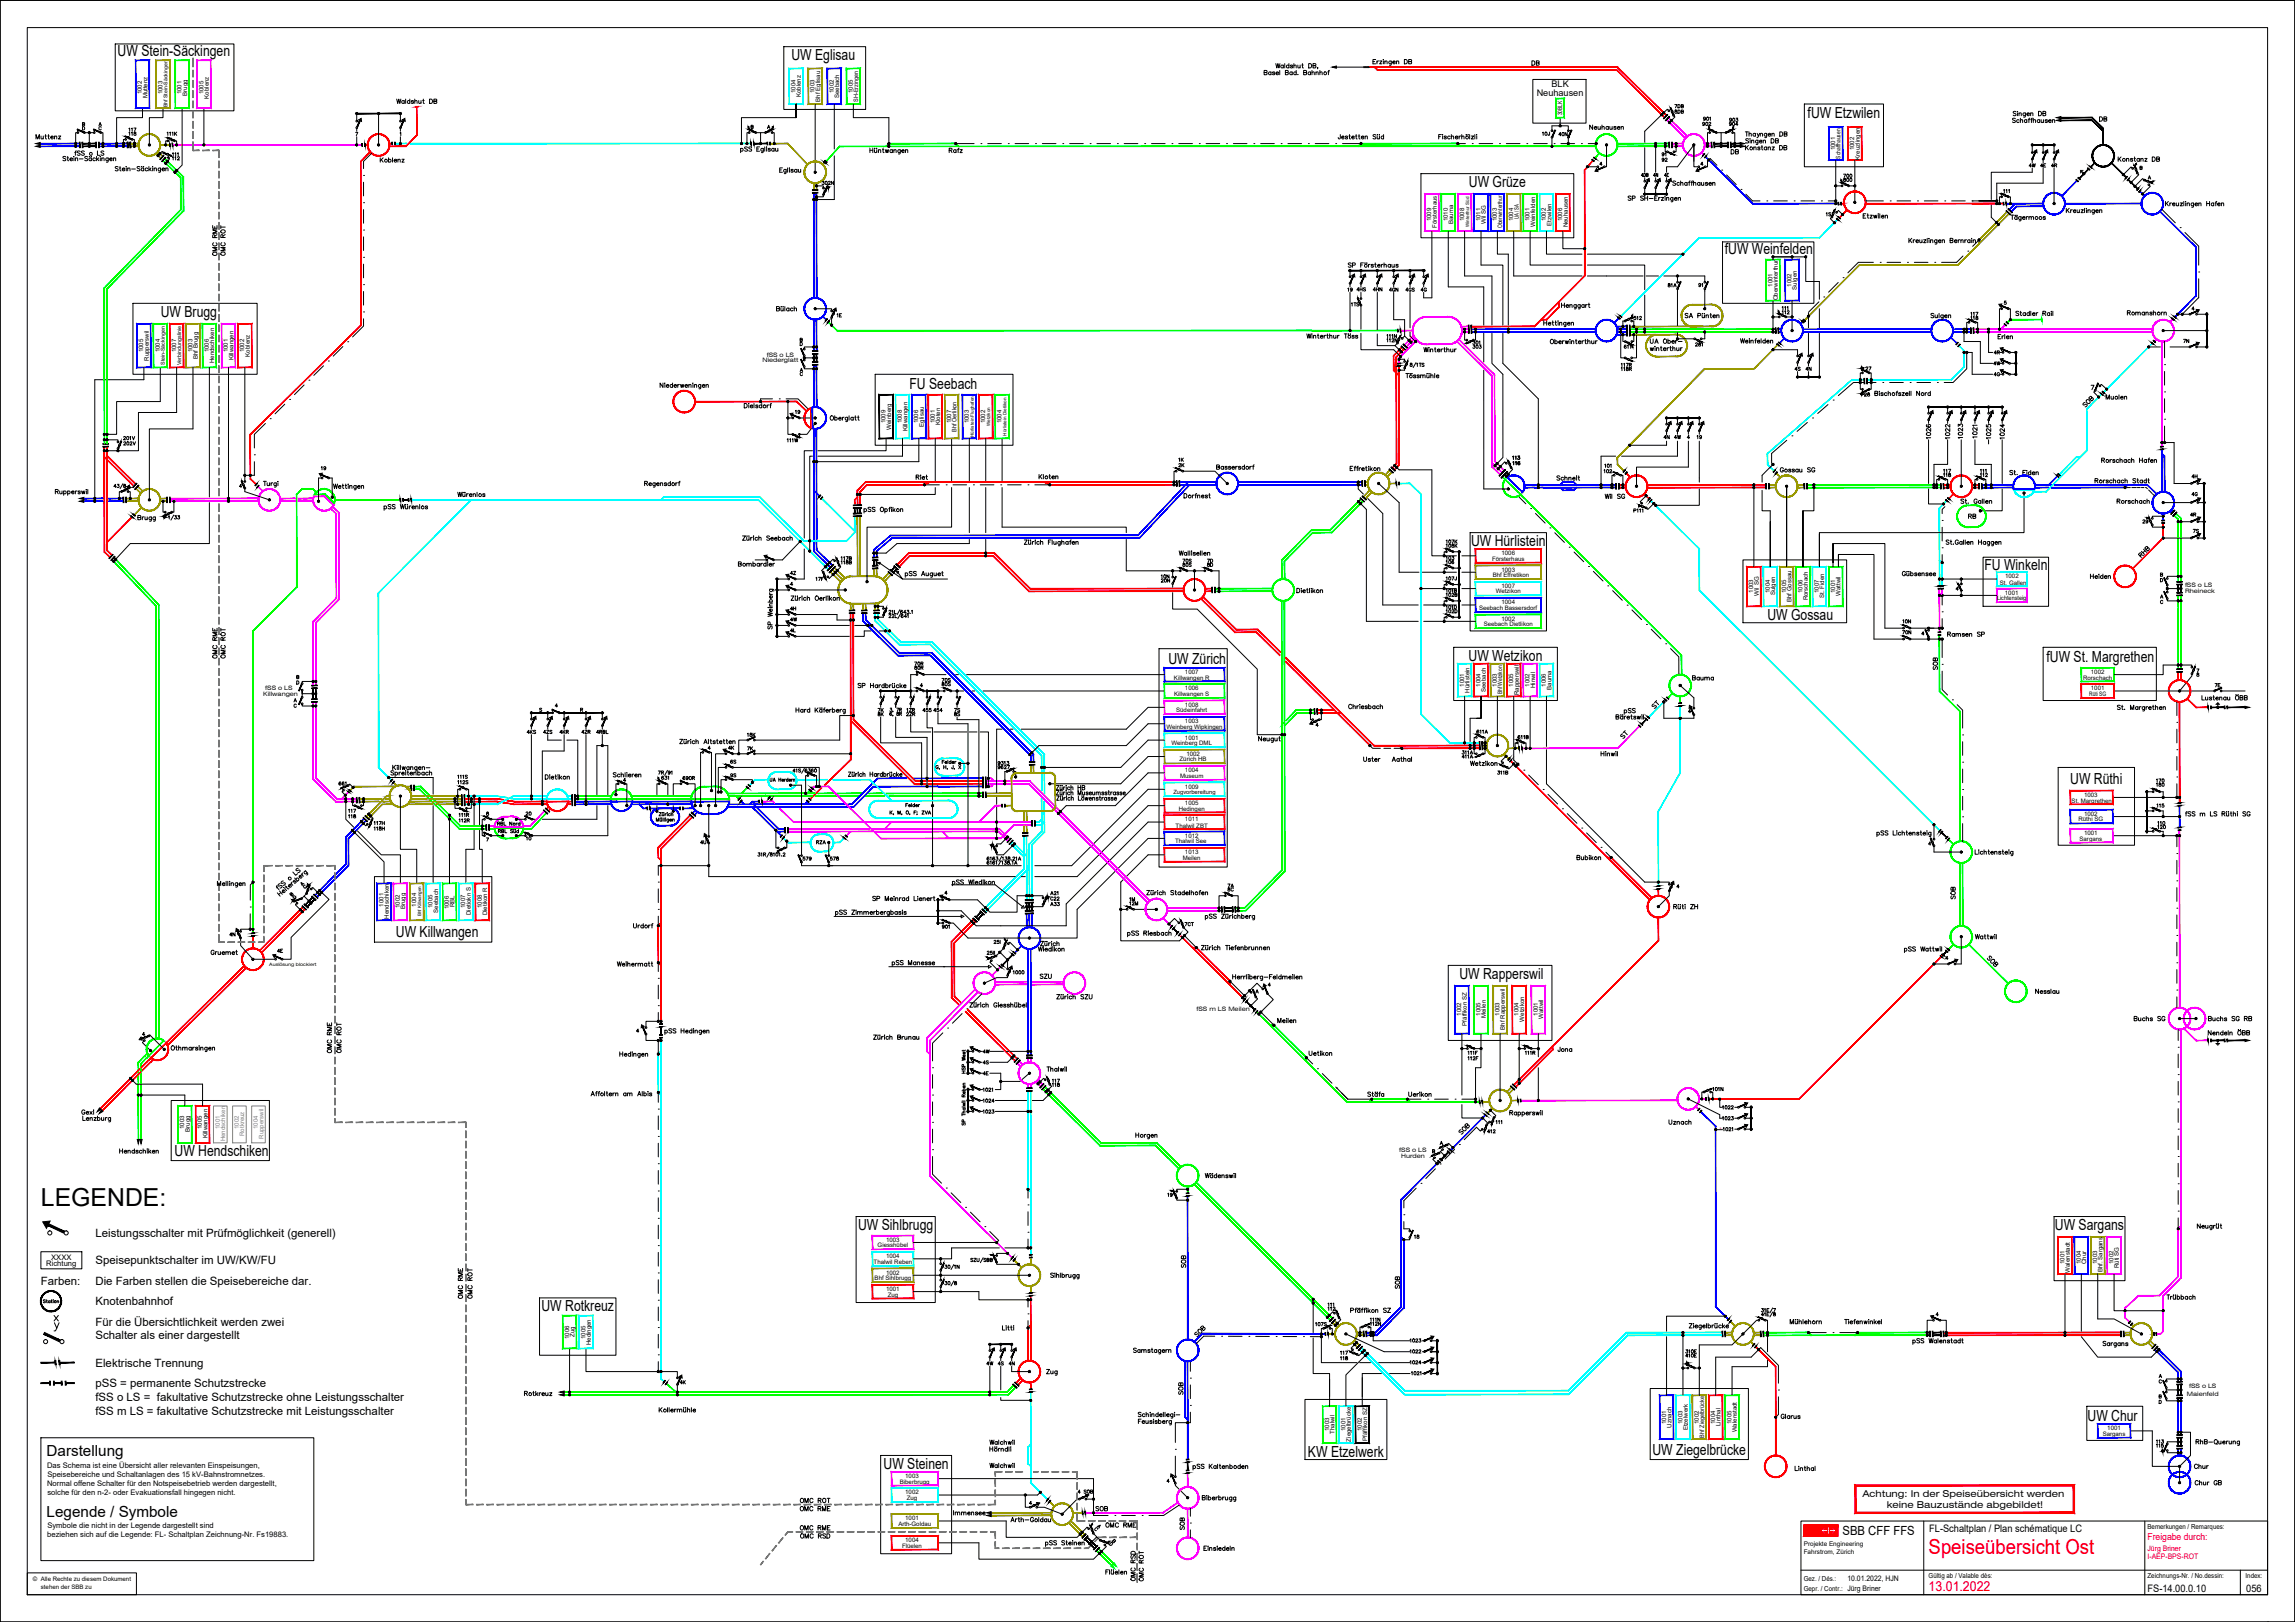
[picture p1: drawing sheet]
<svg xmlns="http://www.w3.org/2000/svg" width="841mm" height="594mm" viewBox="0 0 841 594" stroke-linecap="round" stroke-linejoin="round" font-family="sans-serif">
<defs><g id="words">
<text font-size="9.1" x="15" y="441.6">LEGENDE:</text>
<text font-size="7.5" fill="#f00" x="706.8" y="569.2">Speiseübersicht Ost</text>
<g font-size="5.6">
<text x="43.1" y="20.6">UW Stein-Säckingen</text>
<text x="290" y="22.1">UW Eglisau</text>
<text x="662.4" y="43.1">fUW Etzwilen</text>
<text x="538.3" y="68.6">UW Grüze</text>
<text x="632.1" y="93.1">fUW Weinfelden</text>
<text x="58.9" y="116.1">UW Brugg</text>
<text x="333.3" y="142.6">FU Seebach</text>
<text x="539.1" y="200.1">UW Hürlistein</text>
<text x="727.2" y="208.6">FU Winkeln</text>
<text x="647.7" y="227.1">UW Gossau</text>
<text x="428.2" y="243.1">UW Zürich</text>
<text x="538.2" y="242.1">UW Wetzikon</text>
<text x="750" y="242.6">fUW St. Margrethen</text>
<text x="758.7" y="287.1">UW Rüthi</text>
<text x="145.1" y="343.1">UW Killwangen</text>
<text x="534.8" y="358.6">UW Rapperswil</text>
<text x="64" y="423.6">UW Hendschiken</text>
<text x="314.4" y="450.6">UW Sihlbrugg</text>
<text x="753" y="450.6">UW Sargans</text>
<text x="198.4" y="480.3">UW Rotkreuz</text>
<text x="765" y="520.6">UW Chur</text>
<text x="17.1" y="533.1">Darstellung</text>
<text x="479.3" y="533.6">KW Etzelwerk</text>
<text x="605.6" y="533.1">UW Ziegelbrücke</text>
<text x="323.8" y="538.1">UW Steinen</text>
<text x="17.1" y="555.7">Legende / Symbole</text>
</g>
<text font-size="5" fill="#f00" x="706.8" y="582.7">13.01.2022</text>
<text font-size="4.6" x="675.2" y="562.3">SBB CFF FFS</text>
<g font-size="4.2">
<text x="35" y="453.1">Leistungsschalter mit Prüfmöglichkeit (generell)</text>
<text x="35" y="463.1">Speisepunktschalter im UW/KW/FU</text>
<text x="15" y="470.6">Farben:</text>
<text x="35" y="470.6">Die Farben stellen die Speisebereiche dar.</text>
<text x="35" y="478.1">Knotenbahnhof</text>
<text x="35" y="485.6">Für die Übersichtlichkeit werden zwei</text>
<text x="35" y="490.6">Schalter als einer dargestellt</text>
<text x="35" y="500.6">Elektrische Trennung</text>
<text x="35" y="508">pSS = permanente Schutzstrecke</text>
<text x="35" y="513.1">fSS o LS = fakultative Schutzstrecke ohne Leistungsschalter</text>
<text x="35" y="518.1">fSS m LS = fakultative Schutzstrecke mit Leistungsschalter</text>
</g>
<g font-size="3.8">
<text x="707" y="561.1">FL-Schaltplan / Plan schématique LC</text>
<text x="787" y="583.1">FS-14.00.0.10</text>
<text x="823.2" y="583.1">056</text>
</g>
<g font-size="3.5">
<text x="682.5" y="548.1">Achtung: In der Speiseübersicht werden</text>
<text x="691.5" y="552.4">keine Bauzustände abgebildet!</text>
</g>
<text font-size="3.5" fill="#f00" x="787" y="564.1">Freigabe durch:</text>
<g font-size="3.4">
<text x="563.1" y="35.3">Neuhausen</text>
<text x="568.6" y="31.8">BLK</text>
</g>
<g font-size="2.8">
<text x="18.8" y="461.3">XXXX</text>
<text x="17" y="463.8">Richtung</text>
<text x="17.3" y="537.5">Das Schema ist eine Übersicht aller relevanten Einspeisungen,</text>
<text x="17.3" y="544.2">Normal offene Schalter für den Notspeisebetrieb werden dargestellt,</text>
<text x="17.4" y="540.9">Speisebereiche und Schaltanlagen des 15 kV-Bahnstromnetzes.</text>
<text x="17.4" y="547.6">solche für den n-2- oder Evakuationsfall hingegen nicht.</text>
<text x="17.3" y="563.1">beziehen sich auf die Legende: FL- Schaltplan Zeichnung-Nr. Fs19883.</text>
<text x="17.4" y="559.7">Symbole die nicht in der Legende dargestellt sind</text>
<text x="677" y="579.1">10.01.2022, HJN</text>
</g>
<g font-size="2.8" fill="#f00">
<text x="787" y="568.1">Jürg Briner</text>
<text x="787" y="571.1">I-AEP-BPS-ROT</text>
</g>
<g font-size="2.5">
<text x="787" y="560.1">Bemerkungen / Remarques:</text>
<text x="661" y="579.1">Gez. / Dés.:</text>
<text x="706.8" y="577.8">Gültig ab / Valable dès:</text>
<text x="787" y="578.1">Zeichnungs-Nr. / No.dessin:</text>
<text x="822.9" y="578.1">Index:</text>
<text x="661" y="582.6">Gepr. / Contr.: Jürg Briner</text>
</g>
<g font-size="2.4">
<text x="661" y="566.1">Projekte Engineering</text>
<text x="661" y="569">Fahrstrom, Zürich</text>
</g>
<g font-size="2.2">
<text x="52" y="34.6" transform="rotate(-90 52 34.6)">1002</text>
<text x="59.5" y="34.6" transform="rotate(-90 59.5 34.6)">1003</text>
<text x="66.5" y="34.6" transform="rotate(-90 66.5 34.6)">1001</text>
<text x="68.5" y="35.1" transform="rotate(-90 68.5 35.1)">Brugg</text>
<text x="74.5" y="34.6" transform="rotate(-90 74.5 34.6)">1005</text>
<text x="291.5" y="34.1" transform="rotate(-90 291.5 34.1)">1004</text>
<text x="293.5" y="35.6" transform="rotate(-90 293.5 35.6)">Koblenz</text>
<text x="298.5" y="34.1" transform="rotate(-90 298.5 34.1)">1003</text>
<text x="305.5" y="34.1" transform="rotate(-90 305.5 34.1)">1002</text>
<text x="307.5" y="36" transform="rotate(-90 307.5 36)">Seebach</text>
<text x="312.5" y="34.1" transform="rotate(-90 312.5 34.1)">1005</text>
<text x="54" y="36.1" transform="rotate(-90 54 36.1)">Muttenz</text>
<text x="76.5" y="36.1" transform="rotate(-90 76.5 36.1)">Koblenz</text>
<text x="300.5" y="37.2" transform="rotate(-90 300.5 37.2)">Bhf Eglisau</text>
<text x="314.5" y="37.3" transform="rotate(-90 314.5 37.3)">SH-Erzingen</text>
<text x="572.5" y="42.3" transform="rotate(-90 572.5 42.3)">30BLK</text>
<text x="672.5" y="55.1" transform="rotate(-90 672.5 55.1)">1001</text>
<text x="674.5" y="58.1" transform="rotate(-90 674.5 58.1)">Schaffhausen</text>
<text x="679.5" y="55.1" transform="rotate(-90 679.5 55.1)">1002</text>
<text x="681.5" y="58.5" transform="rotate(-90 681.5 58.5)">Kreuzlingen</text>
<text x="524.5" y="81.1" transform="rotate(-90 524.5 81.1)">1009</text>
<text x="526.5" y="83.6" transform="rotate(-90 526.5 83.6)">Försterhaus</text>
<text x="530.5" y="81.1" transform="rotate(-90 530.5 81.1)">1010</text>
<text x="532.5" y="82.1" transform="rotate(-90 532.5 82.1)">Bauma</text>
<text x="536.5" y="81.1" transform="rotate(-90 536.5 81.1)">1008</text>
<text x="542.5" y="81.1" transform="rotate(-90 542.5 81.1)">1011</text>
<text x="544.5" y="82.1" transform="rotate(-90 544.5 82.1)">Wil SG</text>
<text x="548.5" y="81.1" transform="rotate(-90 548.5 81.1)">1003</text>
<text x="550.5" y="83.5" transform="rotate(-90 550.5 83.5)">Oberwinterthur</text>
<text x="554.5" y="81.1" transform="rotate(-90 554.5 81.1)">1004</text>
<text x="556.5" y="80.4" transform="rotate(-90 556.5 80.4)">UA / SA</text>
<text x="560.5" y="81.1" transform="rotate(-90 560.5 81.1)">1001</text>
<text x="562.5" y="83.2" transform="rotate(-90 562.5 83.2)">Weinfelden</text>
<text x="566.5" y="81.1" transform="rotate(-90 566.5 81.1)">1002</text>
<text x="568.5" y="82.8" transform="rotate(-90 568.5 82.8)">Etzwilen</text>
<text x="572.5" y="81.1" transform="rotate(-90 572.5 81.1)">1006</text>
<text x="574.5" y="83.3" transform="rotate(-90 574.5 83.3)">Neuhausen</text>
<text x="649.5" y="105.1" transform="rotate(-90 649.5 105.1)">1001</text>
<text x="656.5" y="105.1" transform="rotate(-90 656.5 105.1)">1002</text>
<text x="658.5" y="106.1" transform="rotate(-90 658.5 106.1)">Sulgen</text>
<text x="651.5" y="110" transform="rotate(-90 651.5 110)">Oberwinterthur</text>
<text x="52.5" y="129.1" transform="rotate(-90 52.5 129.1)">1005</text>
<text x="58.5" y="129.1" transform="rotate(-90 58.5 129.1)">1004</text>
<text x="64.5" y="129.1" transform="rotate(-90 64.5 129.1)">1007</text>
<text x="70.5" y="129.1" transform="rotate(-90 70.5 129.1)">1003</text>
<text x="72.5" y="131.6" transform="rotate(-90 72.5 131.6)">Bhf Brugg</text>
<text x="76.5" y="129.1" transform="rotate(-90 76.5 129.1)">1006</text>
<text x="83.5" y="129.1" transform="rotate(-90 83.5 129.1)">1001</text>
<text x="85.5" y="132" transform="rotate(-90 85.5 132)">Killwangen</text>
<text x="89.5" y="129.1" transform="rotate(-90 89.5 129.1)">1002</text>
<text x="91.5" y="130.6" transform="rotate(-90 91.5 130.6)">Koblenz</text>
<text x="281" y="130.6">fSS o LS</text>
<text x="54.5" y="132.1" transform="rotate(-90 54.5 132.1)">Rupperswil</text>
<text x="78.5" y="133" transform="rotate(-90 78.5 133)">Hendschiken</text>
<text x="279.4" y="132.6">Niederglatt</text>
<text x="324.5" y="155.1" transform="rotate(-90 324.5 155.1)">1009</text>
<text x="330.5" y="155.1" transform="rotate(-90 330.5 155.1)">1008</text>
<text x="336.5" y="155.1" transform="rotate(-90 336.5 155.1)">1006</text>
<text x="342.5" y="155.1" transform="rotate(-90 342.5 155.1)">1001</text>
<text x="344.5" y="155.8" transform="rotate(-90 344.5 155.8)">Kloten</text>
<text x="348.5" y="155.1" transform="rotate(-90 348.5 155.1)">1007</text>
<text x="355" y="155.1" transform="rotate(-90 355 155.1)">1003</text>
<text x="361" y="155.1" transform="rotate(-90 361 155.1)">1002</text>
<text x="367" y="155.1" transform="rotate(-90 367 155.1)">1004</text>
<text x="326.5" y="157.4" transform="rotate(-90 326.5 157.4)">Weinberg</text>
<text x="332.5" y="158" transform="rotate(-90 332.5 158)">Killwangen</text>
<text x="338.5" y="156.2" transform="rotate(-90 338.5 156.2)">Eglisau</text>
<text x="350.5" y="158.1" transform="rotate(-90 350.5 158.1)">Bhf Oerlikon</text>
<text x="550.2" y="203.4">1006</text>
<text x="546.8" y="205.4">Försterhaus</text>
<text x="550.2" y="209.4">1003</text>
<text x="547" y="211.4">Bhf Effretikon</text>
<text x="550.2" y="215.4">1007</text>
<text x="732.9" y="214.1">St. Gallen</text>
<text x="734.8" y="211.9">1002</text>
<text x="800.7" y="214.9">fSS o LS</text>
<text x="548.1" y="217.4">Wetzikon</text>
<text x="550.2" y="221.4">1004</text>
<text x="642.5" y="217.1" transform="rotate(-90 642.5 217.1)">1003</text>
<text x="644.5" y="218.2" transform="rotate(-90 644.5 218.2)">Wil SG</text>
<text x="648.5" y="217.2" transform="rotate(-90 648.5 217.2)">1004</text>
<text x="650.5" y="218.1" transform="rotate(-90 650.5 218.1)">Sulgen</text>
<text x="654.5" y="217.2" transform="rotate(-90 654.5 217.2)">1005</text>
<text x="656.5" y="220.5" transform="rotate(-90 656.5 220.5)">Bhf Gossau</text>
<text x="660.5" y="217.2" transform="rotate(-90 660.5 217.2)">1006</text>
<text x="662.5" y="219.9" transform="rotate(-90 662.5 219.9)">Rorschach</text>
<text x="666.5" y="217.2" transform="rotate(-90 666.5 217.2)">1007</text>
<text x="668.5" y="219.1" transform="rotate(-90 668.5 219.1)">St. Fiden</text>
<text x="672.5" y="217.2" transform="rotate(-90 672.5 217.2)">1001</text>
<text x="674.5" y="218.2" transform="rotate(-90 674.5 218.2)">Wattwil</text>
<text x="731.8" y="219.9">Lichtensteig</text>
<text x="734.7" y="217.9">1001</text>
<text x="800.7" y="217.4">Rheineck</text>
<text x="542" y="223.4">Seebach Bassersdorf</text>
<text x="550.2" y="227.4">1002</text>
<text x="543.7" y="229.4">Seebach Dietlikon</text>
<text x="430.2" y="248.9">Killwangen R</text>
<text x="434.2" y="246.9">1007</text>
<text x="536.5" y="251.6" transform="rotate(-90 536.5 251.6)">1001</text>
<text x="542.5" y="251.6" transform="rotate(-90 542.5 251.6)">1004</text>
<text x="548.5" y="251.6" transform="rotate(-90 548.5 251.6)">1003</text>
<text x="554.5" y="251.6" transform="rotate(-90 554.5 251.6)">1005</text>
<text x="560.5" y="251.6" transform="rotate(-90 560.5 251.6)">1002</text>
<text x="566.5" y="251.6" transform="rotate(-90 566.5 251.6)">1006</text>
<text x="763.4" y="248.9">Rorschach</text>
<text x="766.2" y="246.9">1002</text>
<text x="96.5" y="254.9">Killwangen</text>
<text x="97.2" y="252.6">fSS o LS</text>
<text x="430.3" y="254.9">Killwangen S</text>
<text x="434.2" y="252.9">1006</text>
<text x="538.5" y="253.7" transform="rotate(-90 538.5 253.7)">Hürlistein</text>
<text x="544.5" y="253.5" transform="rotate(-90 544.5 253.5)">Seebach</text>
<text x="550.5" y="254.4" transform="rotate(-90 550.5 254.4)">Bhf Wetzikon</text>
<text x="556.5" y="254.6" transform="rotate(-90 556.5 254.6)">Rapperswil</text>
<text x="562.5" y="252.1" transform="rotate(-90 562.5 252.1)">Hinwil</text>
<text x="568.5" y="252.6" transform="rotate(-90 568.5 252.6)">Bauma</text>
<text x="765.6" y="254.9">Rüti SG</text>
<text x="766.2" y="252.9">1001</text>
<text x="431" y="260.9">Südeinfahrt</text>
<text x="434.2" y="258.9">1008</text>
<text x="427.4" y="266.9">Weinberg Wipkingen</text>
<text x="434.2" y="264.9">1003</text>
<text x="429.3" y="272.9">Weinberg DML</text>
<text x="434.2" y="270.9">1001</text>
<text x="432.3" y="278.9">Zürich HB</text>
<text x="434.7" y="276.9">1002</text>
<text x="432.4" y="284.9">Museum</text>
<text x="434.2" y="282.9">1004</text>
<text x="434.2" y="288.9">1009</text>
<text x="759.2" y="293.9">St. Margrethen</text>
<text x="763.7" y="291.9">1003</text>
<text x="431.9" y="296.9">Hedingen</text>
<text x="434.2" y="294.9">1005</text>
<text x="763.7" y="298.9">1002</text>
<text x="430.8" y="303.4">Thalwil ZBT</text>
<text x="434.2" y="300.9">1011</text>
<text x="761.7" y="300.9">Rüthi SG</text>
<text x="763.7" y="305.9">1001</text>
<text x="430.6" y="308.9">Thalwil See</text>
<text x="434.2" y="306.9">1012</text>
<text x="762.1" y="307.9">Sargans</text>
<text x="433.4" y="314.9">Meilen</text>
<text x="434.2" y="312.9">1013</text>
<text x="140.5" y="332.1" transform="rotate(-90 140.5 332.1)">1001</text>
<text x="146.5" y="332.6" transform="rotate(-90 146.5 332.6)">1002</text>
<text x="148.5" y="333" transform="rotate(-90 148.5 333)">Brugg</text>
<text x="152.5" y="332.1" transform="rotate(-90 152.5 332.1)">1004</text>
<text x="158.5" y="332.6" transform="rotate(-90 158.5 332.6)">1005</text>
<text x="160.5" y="334.4" transform="rotate(-90 160.5 334.4)">Seebach</text>
<text x="164.5" y="333.1" transform="rotate(-90 164.5 333.1)">1006</text>
<text x="166.5" y="332.2" transform="rotate(-90 166.5 332.2)">RBL</text>
<text x="170.5" y="332.6" transform="rotate(-90 170.5 332.6)">1007</text>
<text x="172.5" y="335.2" transform="rotate(-90 172.5 335.2)">Dietiokn S</text>
<text x="176.5" y="332.6" transform="rotate(-90 176.5 332.6)">1008</text>
<text x="178.5" y="335.2" transform="rotate(-90 178.5 335.2)">Dietikon R</text>
<text x="142.5" y="336.5" transform="rotate(-90 142.5 336.5)">Hendschiken</text>
<text x="438.5" y="370.4">fSS m LS Meilen</text>
<text x="535.5" y="372.1" transform="rotate(-90 535.5 372.1)">1002</text>
<text x="537.5" y="375.7" transform="rotate(-90 537.5 375.7)">Pfäffikon SZ</text>
<text x="542.5" y="372.1" transform="rotate(-90 542.5 372.1)">1005</text>
<text x="544.5" y="372.9" transform="rotate(-90 544.5 372.9)">Meilen</text>
<text x="549.5" y="372.1" transform="rotate(-90 549.5 372.1)">1003</text>
<text x="551.5" y="377.1" transform="rotate(-90 551.5 377.1)">Bhf Rapperswil</text>
<text x="556.5" y="372.1" transform="rotate(-90 556.5 372.1)">1004</text>
<text x="558.5" y="374.2" transform="rotate(-90 558.5 374.2)">Wetzikon</text>
<text x="563.5" y="372.1" transform="rotate(-90 563.5 372.1)">1001</text>
<text x="565.5" y="373.2" transform="rotate(-90 565.5 373.2)">Wattwil</text>
<text x="67.5" y="413.5" transform="rotate(-90 67.5 413.5)">1003</text>
<text x="74" y="413.6" transform="rotate(-90 74 413.6)">1005</text>
<text x="69.5" y="414.6" transform="rotate(-90 69.5 414.6)">Brugg</text>
<text x="76" y="417" transform="rotate(-90 76 417)">Killwangen</text>
<text x="512.8" y="422">fSS o LS</text>
<text x="513.5" y="424">Hurden</text>
<text x="324.7" y="454.9">1003</text>
<text x="321.6" y="456.9">Giesshübel</text>
<text x="324.7" y="460.9">1004</text>
<text x="320.1" y="462.9">Thalwil Reben</text>
<text x="324.7" y="466.9">1002</text>
<text x="756.5" y="463.1" transform="rotate(-90 756.5 463.1)">1001</text>
<text x="758.5" y="466.2" transform="rotate(-90 758.5 466.2)">Walenstadt</text>
<text x="762.5" y="463.1" transform="rotate(-90 762.5 463.1)">1004</text>
<text x="764.5" y="463" transform="rotate(-90 764.5 463)">Chur</text>
<text x="768.5" y="463.1" transform="rotate(-90 768.5 463.1)">1003</text>
<text x="770.5" y="466" transform="rotate(-90 770.5 466)">Bhf. Sargans</text>
<text x="774.5" y="463.1" transform="rotate(-90 774.5 463.1)">1002</text>
<text x="776.5" y="464.5" transform="rotate(-90 776.5 464.5)">Rüti SG</text>
<text x="320.5" y="468.9">Bhf Sihlbrugg</text>
<text x="324.7" y="472.9">1001</text>
<text x="325.3" y="474.9">Zug</text>
<text x="208.5" y="490.4" transform="rotate(-90 208.5 490.4)">1006</text>
<text x="210.5" y="489.7" transform="rotate(-90 210.5 489.7)">Zug</text>
<text x="214.5" y="490.4" transform="rotate(-90 214.5 490.4)">1005</text>
<text x="216.5" y="492.7" transform="rotate(-90 216.5 492.7)">Hedingen</text>
<text x="802.2" y="508.4">fSS o LS</text>
<text x="801.4" y="511.4">Maienfeld</text>
<text x="610.5" y="521.6" transform="rotate(-90 610.5 521.6)">1001</text>
<text x="616.5" y="521.6" transform="rotate(-90 616.5 521.6)">1003</text>
<text x="622.5" y="521.6" transform="rotate(-90 622.5 521.6)">1002</text>
<text x="628.5" y="521.6" transform="rotate(-90 628.5 521.6)">1004</text>
<text x="634.5" y="521.6" transform="rotate(-90 634.5 521.6)">1005</text>
<text x="487" y="524.2" transform="rotate(-90 487 524.2)">1003</text>
<text x="489" y="525.2" transform="rotate(-90 489 525.2)">Thalwil</text>
<text x="493" y="524.2" transform="rotate(-90 493 524.2)">1001</text>
<text x="495" y="528" transform="rotate(-90 495 528)">Ziegelbrücke</text>
<text x="499" y="524.1" transform="rotate(-90 499 524.1)">1002</text>
<text x="501" y="527.7" transform="rotate(-90 501 527.7)">Pfäffikon SZ</text>
<text x="612.5" y="522.9" transform="rotate(-90 612.5 522.9)">Uznach</text>
<text x="618.5" y="523.9" transform="rotate(-90 618.5 523.9)">Etzelwerk</text>
<text x="624.5" y="526.5" transform="rotate(-90 624.5 526.5)">Bhf Ziegelbrücke</text>
<text x="630.5" y="522.3" transform="rotate(-90 630.5 522.3)">Linthal</text>
<text x="636.5" y="524.6" transform="rotate(-90 636.5 524.6)">Walenstadt</text>
<text x="770.6" y="525.9">Sargans</text>
<text x="772.2" y="523.9">1001</text>
<text x="329.8" y="543.4">Biberbrugg</text>
<text x="331.7" y="541.4">1003</text>
<text x="331.7" y="547.4">1002</text>
<text x="332.3" y="549.4">Zug</text>
<text x="331.7" y="556.9">1001</text>
<text x="329.2" y="558.9">Arth-Goldau</text>
<text x="330.6" y="566.9">Flüelen</text>
<text x="331.7" y="564.9">1004</text>
<text x="12" y="579.1">© Alle Rechte zu diesem Dokument</text>
<text x="15" y="582.1">stehen der SBB zu</text>
</g>
<g font-size="2.2" fill="#808080">
<text x="80.5" y="413.6" transform="rotate(-90 80.5 413.6)">1001</text>
<text x="87.5" y="413.5" transform="rotate(-90 87.5 413.5)">1002</text>
<text x="94.5" y="413.5" transform="rotate(-90 94.5 413.5)">1004</text>
<text x="82.5" y="418" transform="rotate(-90 82.5 418)">Hendschiken</text>
<text x="89.5" y="416" transform="rotate(-90 89.5 416)">Rotkreuz</text>
<text x="96.5" y="417.1" transform="rotate(-90 96.5 417.1)">Rupperswil</text>
</g>
<text font-size="2.1" x="430" y="290.8">Zugvorbereitung</text>
<g font-size="2">
<text x="60.4" y="133.7" transform="rotate(-90 60.4 133.7)">Stein-Säckingen</text>
<text x="66.4" y="133.8" transform="rotate(-90 66.4 133.8)">Verbindungslinie</text>
</g>
<text font-size="1.9" x="61.3" y="39.3" transform="rotate(-90 61.3 39.3)">Bhf Stein-Säckingen</text>
<g font-size="1.7">
<text x="538.3" y="83.2" transform="rotate(-90 538.3 83.2)">Winterthur Süd</text>
<text x="356.8" y="160" transform="rotate(-90 356.8 160)">Hürlistein Flughafen</text>
<text x="362.8" y="156" transform="rotate(-90 362.8 156)">Wetzikon</text>
<text x="368.8" y="159.5" transform="rotate(-90 368.8 159.5)">Hürlistein Dietlikon</text>
<text x="154.3" y="335.6" transform="rotate(-90 154.3 335.6)">Bhf Killwangen</text>
<text x="98.7" y="353.8">Auslösung blockiert</text>
</g>
</g></defs>
<!-- layer: Gleis blau -->
<g fill="#00f" stroke="#00f" stroke-width=".37">
<path d="M36.2 52.5v.2l10.6-.2zM36.2 52.7l10.6-.2v.2z"/>
<path d="M36.2 53.5v.2l10.6-.2zM36.2 53.7l10.6-.2v.2z"/>
<path d="M527.3 425.4l-13.7 14 13.8-13.9zM527.3 425.4l-13.7 14-.2-.1zM513.4 439.3l.2 39.4v-39.3zM513.4 439.3l.2 39.4-.2-.1zM513.4 478.6l-9.3 9.6 9.5-9.5zM504 488l9.4-9.4-9.3 9.6zM500.7 488.2h3.4l-.1-.2zM500.7 488h3.3l-3.3 .2z"/>
<path d="M513.4 453.2l1.2 .8-1.1-1zM513.4 453.2l1.2 .8-.3 .1zM514.3 454.1l.3 25v-25.1zM514.3 454.1l.3 25-.3-.1zM514.3 479l-9.8 10.2 10.1-10.1zM504.4 489l9.9-10-9.8 10.2zM500.7 489.2h3.8l-.1-.2zM500.7 489h3.7l-3.7 .2z"/>
<path d="M126.7 306.5l.1 .2 6.6-6.9zM133.4 299.8l.1 .1-6.7 6.8z"/>
<path d="M134.1 300.5l-6.4 6.4 .1 .2zM134.1 300.5l.2 .1-6.5 6.5z"/>
<path d="M275.7 295.6l10.6 10.7 .1-.2zM275.7 295.6l.1-.1 10.6 10.6z"/>
<path d="M592.4 122.5v.2l3.8-.2zM592.4 122.7l3.8-.2v.2z"/>
<path d="M115.3 327.9l11.4-11.4zM126.7 316.5l-11.3 11.5z"/>
<path d="M126.6 306.6v10h.2zM126.6 306.6h.2v10z"/>
<path d="M116 328.6l.2 .1 11.4-11.7zM127.6 317l.2 .2-11.6 11.5z"/>
<path d="M127.6 307v10h.2zM127.6 307h.2v10z"/>
<path d="M745.7 177.5v.2l6-.2zM745.7 177.7l6-.2v.2z"/>
<path d="M752.7 177.5v.2l34.2-.2zM752.7 177.7l34.2-.2v.2z"/>
<path d="M745.7 178.5v.2l5-.2zM745.7 178.7l5-.2v.2z"/>
<path d="M751.7 178.5v.2l27-.2zM751.7 178.7l27-.2v.2z"/>
<path d="M301.6 115.8l-.1 .2 1.3 1zM301.5 116l1.3 1z"/>
<path d="M790.4 493.5l-.1 .1 9 8.7zM790.3 493.6l9 8.7-.2 .1z"/>
<path d="M799.1 502.4l.2 3.7v-3.7zM799.1 502.4l.2 3.7h-.2z"/>
<path d="M799.1 507.1l.2 4v-4zM799.1 507.1l.2 4h-.2z"/>
<path d="M799.1 512.1l.2 13.5v-13.5zM799.1 512.1l.2 13.5h-.2z"/>
<path d="M799.1 530.6l.2 2.5v-2.5zM799.1 530.6l.2 2.5h-.2z"/>
<path d="M789.7 494.1l-.1 .2 8.7 8.4zM789.6 494.3l8.7 8.4-.1 .1z"/>
<path d="M798.1 502.8l.2 3.3v-3.3zM798.1 502.8l.2 3.3h-.2z"/>
<path d="M798.1 507.1l.2 4v-4zM798.1 507.1l.2 4h-.2z"/>
<path d="M798.1 512.1l.2 13.5v-13.5zM798.1 512.1l.2 13.5h-.2z"/>
<path d="M798.1 530.6l.2 2.5v-2.5zM798.1 530.6l.2 2.5h-.2z"/>
<path d="M39.7 182.7h5.5v-.2zM39.7 182.5h5.5l-5.5 .2z"/>
<path d="M30.6 182.7h7.1v-.2zM30.6 182.5h7.1l-7.1 .2z"/>
<path d="M39.7 183.7h5.5v-.2zM39.7 183.5h5.5l-5.5 .2z"/>
<path d="M30.6 183.7h7.1v-.2zM30.6 183.5h7.1l-7.1 .2z"/>
<path d="M295.9 293.4l-1.1 1.1 .2 .2zM295.9 293.4l.1 .2-1 1.1z"/>
<path d="M376.1 334.6v5.2h.2zM376.1 334.6h.2v5.2z"/>
<path d="M285.2 303.7h2.5v-.2zM285.2 303.5h2.5l-2.5 .2z"/>
<path d="M284.7 304.7h3v-.2zM284.7 304.5h3l-3 .2z"/>
<path d="M435.1 498.6v36h.2zM435.1 498.6h.2v36z"/>
<path d="M434.1 498.4v20.7h.2zM434.1 498.4h.2v20.7z"/>
<path d="M14.7 52.7h14.5v-.2zM14.7 52.5h14.5l-14.5 .2z"/>
<path d="M14.7 53.7h14.5v-.2zM14.7 53.5h14.5l-14.5 .2z"/>
<path d="M50.1 118.5l.2 .2 5-.2zM50.3 118.7l5-.2-.2 .2zM55.3 118.5l-.2 .2 .2 16zM55.1 118.7l.2 16-.2-.2zM50.1 134.7h5.2l-.2-.2zM50.1 134.7l5-.2zM50.1 118.5v16.2l.2-.2zM50.1 118.5l.2 .2v15.8z"/>
<path d="M303.1 25l.2 .2 5-.2zM303.3 25.2l5-.2zM308.1 25.2l.2 13v-13.2zM308.1 25.2l.2 13-.2-.2zM303.1 38.2h5.2l-.2-.2zM303.3 38h4.8l-5 .2zM303.1 25v13.2l.2-.2zM303.1 25l.2 .2v12.8z"/>
<path d="M670.1 46.5l.2 .2 5-.2zM670.3 46.7l5-.2zM675.3 46.5l-.2 .2 .2 12zM675.1 46.7l.2 12-.2-.2zM670.1 58.7h5.2l-.2-.2zM670.1 58.7l5-.2zM670.1 46.5v12.2l.2-.2zM670.1 46.5l.2 .2v11.8z"/>
<path d="M642.2 74.5v.2l31.5-.2zM642.2 74.7l31.5-.2v.2z"/>
<path d="M735.2 74.5v.2l13.5-.2zM735.2 74.7l13.5-.2v.2z"/>
<path d="M748.7 74h.2l-.2 .6zM748.9 74l-.2 .6h.2zM748.7 74.6h.2l-.2 .6zM748.9 74.6l-.2 .6 .2-.1zM748.7 75.2l.2-.1-.1 .6zM748.9 75.1l-.1 .6zM748.8 75.7h.2v.6zM749 75.7v.6zM749 76.3l.2-.1 .1 .6zM749.2 76.2l.1 .6 .2-.1zM749.3 76.8l.2-.1 .2 .5zM749.5 76.7l.2 .5zM749.7 77.2l.1-.1 .3 .6zM749.8 77.1l.3 .6 .1-.2zM750.1 77.7l.1-.2 .3 .5zM750.2 77.5l.3 .5zM750.6 77.8l.4 .5-.5-.3zM750.6 77.8l.4 .5zM751.1 78.1l.5 .4-.6-.2zM751.1 78.1l.5 .4zM751.6 78.3l.6 .3-.6-.1zM751.6 78.3l.6 .3v-.2zM752.2 78.4l.5 .2h-.5zM752.2 78.4l.5 .2v-.2zM752.7 78.4l.6 .2h-.6zM752.7 78.4l.6 .2v-.2zM753.3 78.4l.6 .1-.6 .1zM753.3 78.4l.6 .1zM753.8 78.3h.6l-.5 .2zM753.8 78.3h.6zM754.3 78.1l.6-.1zM754.3 78.1l.6-.1-.1-.2zM754.8 77.8l.6-.1-.5 .3zM754.8 77.8l.6-.1zM755.2 77.5l.6-.3-.4 .5zM755.6 77.1l-.4 .4 .6-.3zM755.6 77.1l.5-.3-.3 .4zM756 76.7l-.4 .4 .5-.3zM756 76.7l.4-.4-.3 .5zM756.2 76.2l-.2 .5 .4-.4zM756.6 75.7l-.2 .6-.2-.1zM756.4 75.7l-.2 .5 .4-.5zM756.7 75.2l-.1 .5h-.2zM756.5 75.1l-.1 .6 .3-.5zM756.8 74.6l-.1 .6-.2-.1zM756.6 74.6l-.1 .5 .3-.5zM756.7 74l.1 .6h-.2zM756.5 74l.1 .6 .1-.6zM756.6 73.4l.1 .6h-.2zM756.4 73.5l.1 .5 .1-.6zM756.4 72.9l.2 .5-.2 .1zM756.2 73l.2 .5v-.6zM756.1 72.4l.3 .5-.2 .1zM756 72.5l.2 .5-.1-.6zM755.8 71.9l.3 .5-.1 .1zM755.6 72.1l.4 .4-.2-.6zM755.4 71.5l.4 .4-.2 .2zM755.4 71.5l.2 .6zM754.9 71.2l.5 .3-.2 .2zM754.9 71.2l.3 .5zM754.4 70.9l.5 .3-.1 .1zM754.4 70.9l-.1 .2 .5 .2zM753.9 70.7l.5 .2-.1 .2zM753.9 70.7l-.1 .2 .5 .2zM753.3 70.6l.6 .1-.1 .2zM753.3 70.6l.5 .3zM752.7 70.5l.6 .1v.2zM752.7 70.5l.6 .3zM752.2 70.6l.5-.1v.2zM752.2 70.6l.5 .1zM751.6 70.7l.6-.1v.2zM751.6 70.7v.2l.6-.1zM751 70.9l.6-.2v.2zM751 70.9l.1 .2 .5-.2zM750.5 71.2l.5-.3 .1 .2zM750.5 71.2l.6-.1zM750.1 71.5l.4-.3 .1 .1zM750.1 71.5l.1 .2 .4-.4zM750.1 71.5l.1 .2-.5 .2zM749.7 71.9l.5-.2zM749.7 71.9l.1 .2-.5 .3zM749.3 72.4l.2 .1 .3-.4zM749.3 72.4l.2 .1-.5 .4zM749 72.9l.5-.4zM749 72.9l.2 .1-.4 .4zM749.2 73l-.4 .4 .2 .1zM748.8 73.4l.2 .1-.3 .5zM749 73.5l-.3 .5h.2z"/>
<path d="M738.4 74.5l-2.2 2.3 .1 .1zM738.4 74.5l.2 .2-2.3 2.2z"/>
<path d="M756.7 74.7h28.1v-.2zM756.7 74.5h28.1l-28.1 .2z"/>
<path d="M755.4 71.7l.2 .2 5.5-5.8zM761.1 66.1l.1 .1-5.6 5.7z"/>
<path d="M784.1 70.1l1.7 1.7 .2-.1zM784.1 70.1l.1-.2 1.8 1.8z"/>
<path d="M791.4 77.4l13.4 13.1-13.2-13.2zM791.4 77.4l13.4 13.1-.1 .1z"/>
<path d="M804.6 90.6l.2 18v-18zM804.6 90.6l.2 18h-.2z"/>
<path d="M327 197v.2l90.5-.2zM327 197.2l90.5-.2v.2z"/>
<path d="M326.5 196v.2l90.5-.2zM326.5 196.2l90.5-.2v.2z"/>
<path d="M651.7 120.5v.2l1.1-.2zM651.7 120.7l1.1-.2v.2z"/>
<path d="M651.7 121.7h1.1v-.2zM651.7 121.5h1.1l-1.1 .2z"/>
<path d="M660.6 117.8l-.7 1 .8-.9zM660.6 117.8l-.7 1-.1-.2z"/>
<path d="M654.1 95l.2 .2 5-.2zM654.3 95.2l5-.2zM659.3 95l-.2 .2 .2 15zM659.1 95.2l.2 15-.2-.2zM654.1 110.2h5.2l-.2-.2zM654.1 110.2l5-.2zM654.1 95v15.2l.2-.2zM654.1 95l.2 .2v14.8z"/>
<path d="M653.8 123.8l-1.6 1.9 1.8-1.7zM653.8 123.8l-1.6 1.9-.1-.1z"/>
<path d="M299.1 70.6v38.6h.2zM299.1 70.6h.2v38.6z"/>
<path d="M298.1 70.6v38.6h.2zM298.1 70.6h.2v38.6z"/>
<path d="M299.1 117l.2 11.6v-11.6zM299.1 117l.2 11.6h-.2z"/>
<path d="M299.1 133.6l.2 15.5v-15.5zM299.1 133.6l.2 15.5h-.2z"/>
<path d="M298.1 117l.2 11.6v-11.6zM298.1 117l.2 11.6h-.2z"/>
<path d="M298.1 133.6l.2 15.5v-15.5zM298.1 133.6l.2 15.5h-.2z"/>
<path d="M299.1 198.6v2.7h.2zM299.1 198.6h.2v2.7z"/>
<path d="M299.1 157.1v40.5h.2zM299.1 157.1h.2v40.5z"/>
<path d="M298.1 198.6v3.2h.2zM298.1 198.6h.2v3.2z"/>
<path d="M298.1 157.1v40.5h.2zM298.1 157.1h.2v40.5z"/>
<path d="M298.3 201.8l-.1 .1 6.2 5.9zM298.2 201.9l6.2 5.9-.2 .2z"/>
<path d="M299.3 201.3l-.2 .1 6 5.7zM299.1 201.4l6 5.7-.1 .1z"/>
<path d="M298.3 179.5l-.1 .2 2.2 2zM298.2 179.7l2.2 2z"/>
<path d="M321.2 201.8l.2 2.4v-2.4zM321.2 201.8l.2 2.4h-.2z"/>
<path d="M320.1 201.4l.2 2.8v-2.8zM320.1 201.4l.2 2.8h-.2z"/>
<path d="M321.3 201.9l5.7-4.7-.1-.2zM321.2 201.7l5.7-4.7-5.6 4.9z"/>
<path d="M320.3 201.4l6.2-5.2-.1-.2zM320.1 201.3l6.3-5.3-6.1 5.4z"/>
<path d="M352.6 144.5l.2 .2 5-.2zM352.8 144.7l5-.2-.2 .2zM357.8 144.5l-.2 .2 .2 16zM357.6 144.7l.2 16-.2-.2zM352.6 160.7h5.2l-.2-.2zM352.8 160.5h4.8l-5 .2zM352.6 144.5v16.2l.2-.2zM352.6 144.5l.2 .2v15.8z"/>
<path d="M334.1 144.5l.2 .2 5-.2zM334.3 144.7l5-.2-.2 .2zM339.3 144.5l-.2 .2 .2 16zM339.1 144.7l.2 16-.2-.2zM334.1 160.7h5.2l-.2-.2zM334.3 160.5h4.8l-5 .2zM334.1 144.5v16.2l.2-.2zM334.1 144.5l.2 .2v15.8z"/>
<path d="M453.6 177.5v.2l45.6-.2zM453.6 177.7l45.6-.2v.2z"/>
<path d="M453.6 176.5v.2l45.6-.2zM453.6 176.7l45.6-.2v.2z"/>
<path d="M660.6 121.5v.2l47.2-.2zM660.6 121.7l47.2-.2v.2z"/>
<path d="M660.6 120.5v.2l47.2-.2zM660.6 120.7l47.2-.2v.2z"/>
<path d="M566.4 177.7h25.8v-.2zM566.4 177.5h25.8l-25.8 .2z"/>
<path d="M565.4 178.7h26.8v-.2zM565.4 178.5h26.8l-26.8 .2z"/>
<path d="M726.2 178.5v.2l11.5-.2zM726.2 178.7l11.5-.2v.2z"/>
<path d="M726.2 177.5v.2l11.5-.2zM726.2 177.7l11.5-.2v.2z"/>
<path d="M786.8 177.6l3.5 3.2-3.3-3.3zM786.8 177.6l3.5 3.2-.1 .2z"/>
<path d="M792.1 164.6l.2 15.6v-15.6zM792.1 164.6l.2 15.6h-.2z"/>
<path d="M795.1 187.3l.7 .7 .2-.1zM795.1 187.3l.1-.2 .8 .8z"/>
<path d="M795.9 186.4l-.1 .2 .9 .6zM795.8 186.6l.9 .6-.2 .1z"/>
<path d="M792.6 188l.2 2.7v-2.7zM792.6 188l.2 2.7h-.2z"/>
<path d="M628.6 478.6l4.7 4.7 .2-.1zM628.6 478.6l.2-.1 4.7 4.7z"/>
<path d="M760.1 453l.2 .2 5-.2zM760.3 453.2l5-.2zM765.3 453l-.2 .2 .2 13.5zM765.1 453.2l.2 13.5-.2-.2zM760.1 466.7h5.2l-.2-.2zM760.1 466.7l.2-.2h4.8zM760.1 453v13.7l.2-.2zM760.1 453l.2 .2v13.3z"/>
<path d="M608.1 527.2l5-.2zM608.1 527.2l5-.2 .2 .2zM613.1 511.2v15.8l.2 .2zM613.1 511.2l.2-.2v16.2zM608.3 511.2l5-.2zM608.1 511h5.2l-5 .2zM608.1 511l.2 16v-15.8zM608.1 511l.2 16-.2 .2z"/>
<path d="M435.1 438.1l.2 52.5v-52.5zM435.1 438.1l.2 52.5h-.2z"/>
<path d="M434.1 519l1 1.1 .2-.1zM434.1 519l.2-.1 1 1.1z"/>
<path d="M448.8 244.5l-.2 .2 .2 5zM448.6 244.7l.2 5zM426.6 249.7h22.2l-.2-.2zM426.6 249.7l.2-.2h21.8zM426.6 244.5v5.2l.2-.2zM426.6 244.5l.2 5zM426.6 244.5l.2 .2 22-.2zM426.8 244.7l22-.2-.2 .2z"/>
<path d="M448.8 262.5l-.2 .2 .2 5zM448.6 262.7l.2 5zM426.6 267.7h22.2l-.2-.2zM426.8 267.5h21.8l-22 .2zM426.6 262.5v5.2l.2-.2zM426.6 262.5l.2 5zM426.6 262.5l.2 .2 22-.2zM426.8 262.7l22-.2-.2 .2z"/>
<path d="M448.8 304.5l-.2 .2 .2 5zM448.6 304.7l.2 5zM426.6 309.7h22.2l-.2-.2zM426.8 309.5h21.8l-22 .2zM426.6 304.5v5.2l.2-.2zM426.6 304.5l.2 5zM426.6 304.5l.2 .2 22-.2zM426.8 304.7l22-.2-.2 .2z"/>
<path d="M343.9 288.2h16.4v-.2zM343.9 288h16.4l-16.4 .2z"/>
<path d="M432.2 177.7h13.6v-.2zM432.2 177.5h13.6l-13.6 .2z"/>
<path d="M435.9 177.5l-18.3 19.7 18.5-19.6zM435.9 177.5l-18.3 19.7-.2-.2z"/>
<path d="M432.2 176.7h13.5v-.2zM432.2 176.5h13.5l-13.5 .2z"/>
<path d="M435.4 176.5l-18.4 19.6 18.5-19.5zM435.4 176.5l-18.4 19.6-.1-.1z"/>
<path d="M378.6 276.3l.2 2.8v-2.8zM378.6 276.3l.2 2.8h-.2z"/>
<path d="M377.6 276.8v2.3h.2zM377.6 276.8h.2v2.3z"/>
<path d="M334.7 285.2h25.6v-.2zM334.7 285h25.6l-25.6 .2z"/>
<path d="M321.6 285.2h10.6v-.2zM321.6 285h10.6l-10.6 .2z"/>
<path d="M320.2 288.2h23.7v-.2zM320.2 288h23.7l-23.7 .2z"/>
<path d="M310.7 294.7h1.5v-.2zM310.7 294.5h1.5l-1.5 .2z"/>
<path d="M267 294.7h42.7v-.2zM267 294.5h42.7l-42.7 .2z"/>
<path d="M311.7 295.7h1v-.2zM311.7 295.5h1l-1 .2z"/>
<path d="M266.6 295.7h44.1v-.2zM266.6 295.5h44.1l-44.1 .2z"/>
<path d="M276.2 294.7l9 8.9 .1-.1zM276.3 294.5l9 9-9.1-8.8z"/>
<path d="M231.4 294.5v.2l22-.2zM231.4 294.7l22-.2v.2z"/>
<path d="M231.7 293.5v.2l22-.2zM231.7 293.7l22-.2v.2z"/>
<path d="M340.9 240.1l36.8 36.8 .1-.1zM341 240l36.8 36.8-36.9-36.7z"/>
<path d="M341.4 239.2l37.3 37.2 .1-.1zM341.4 239.2l.1-.2 37.3 37.3z"/>
<path d="M378.1 334.6l.2 5.2v-5.2zM378.1 334.6l.2 5.2h-.2z"/>
<path d="M377.1 334.6v5.1h.2zM377.1 334.6h.2v5.1z"/>
<path d="M377.6 347.6v39h.2zM377.6 347.6h.2v39z"/>
<path d="M376.6 347.6v39h.2zM376.6 347.6h.2v39z"/>
<path d="M374.4 346.3l-2.5 2.8 2.6-2.7zM374.4 346.3l-2.5 2.8-.2-.2z"/>
<path d="M210.7 294.7h13.4v-.2zM210.7 294.5h13.4l-13.4 .2z"/>
<path d="M210.7 293.7h15.5v-.2zM210.7 293.5h15.5l-15.5 .2z"/>
<path d="M780.6 521.7l.2 5v-5.2zM780.6 521.7l.2 5zM768.6 526.7h12.2l-.2-.2zM768.6 526.7l.2-.2h11.8zM768.6 521.5v5.2l.2-.2zM768.6 521.5l.2 5zM768.6 521.5l.2 .2 12-.2zM768.8 521.7l12-.2-.2 .2z"/>
<path d="M319.5 287.1l-7.5 7.4 .2 .2zM319.5 287.1l.1 .1-7.4 7.5z"/>
<path d="M320.1 286.4l.1 .2 1.3-1.6zM321.5 285l.2 .2-1.5 1.4z"/>
<path d="M312.7 295.5l.1 .1 7.3-7.6zM320.1 288l.2 .2-7.5 7.4z"/>
<path d="M778.7 178.5l.1 .2 .9-1.2zM779.7 177.5l.1 .1-1 1.1z"/>
<path d="M739 75.5v.2l9.9-.2zM739 75.7l9.9-.2v.2z"/>
<path d="M564.6 219.2l.2 5v-5.2zM564.6 219.2l.2 5-.2-.2zM540.6 224.2h24.2l-.2-.2zM540.6 224.2l.2-.2h23.8zM540.6 219v5.2l.2-.2zM540.6 219l.2 .2v4.8zM540.6 219l.2 .2 24-.2zM540.8 219.2l24-.2-.2 .2z"/>
<path d="M793.1 167.1l.2 13.1v-13.1zM793.1 167.1l.2 13.1h-.2z"/>
<path d="M792.2 166.2l1.1 .8zM792.3 166l1 1z"/>
<path d="M798.6 295l.2 8.1v-8.1zM798.6 295l.2 8.1h-.2z"/>
<path d="M774.3 296.5l-.2 .2 .2 5zM774.1 296.7l.2 5zM758.6 301.7h15.7l-.2-.2zM758.6 301.7l.2-.2h15.3zM758.6 296.5v5.2l.2-.2zM758.6 296.5l.2 .2v4.8zM758.6 296.5l.2 .2 15.5-.2zM758.8 296.7l15.5-.2-.2 .2z"/>
<path d="M254.4 298.5l.1 .1 1.1-1.3zM255.6 297.3l.1 .1-1.2 1.2z"/>
<path d="M254.9 296.6l-1.2 1.2 .1 .1zM254.9 296.6l.1 .1-1.2 1.2z"/>
<path d="M592.4 119.5v.2l3.8-.2zM592.4 119.7l3.8-.2v.2z"/>
<path d="M591.5 118.2l.1 .1 1.7-1.9zM593.3 116.4l.1 .2-1.8 1.7z"/>
<path d="M592.6 121.7h3.6v-.2zM592.6 121.5h3.6l-3.6 .2z"/>
<path d="M592.6 120.5v.2l3.6-.2zM592.6 120.7l3.6-.2v.2z"/>
<path d="M539.2 121.5v.2l45.6-.2zM539.2 121.7l45.6-.2v.2z"/>
<path d="M539.2 120.7h45.6v-.2zM539.2 120.5h45.6l-45.6 .2z"/>
<path d="M546.1 71l.2 .2 5-.2zM546.3 71.2l5-.2-.2 .2zM551.1 71.2l.2 13.5v-13.7zM551.1 71.2l.2 13.5-.2-.2zM546.1 84.7h5.2l-.2-.2zM546.1 84.7l5-.2zM546.1 71v13.7l.2-.2zM546.1 71l.2 .2v13.3z"/>
<path d="M540.1 71l.2 .2 5-.2zM540.3 71.2l5-.2-.2 .2zM545.3 71l-.2 .2 .2 13.5zM545.1 71.2l.2 13.5-.2-.2zM540.1 84.7h5.2l-.2-.2zM540.1 84.7l5-.2zM540.1 71v13.7l.2-.2zM540.1 71l.2 .2v13.3z"/>
<path d="M557.9 180.3l.5-.4-.4 .5zM558.2 179.8l-.3 .5 .5-.4zM558.6 179.3l-.2 .6-.2-.1zM558.4 179.2l-.2 .6 .4-.5zM558.7 178.7l-.1 .6-.2-.1zM558.5 178.7l-.1 .5 .3-.5zM558.8 178.1l-.1 .6h-.2zM558.6 178.1l-.1 .6 .3-.6zM558.7 177.5l.1 .6h-.2zM558.5 177.5l.1 .6 .1-.6zM558.6 176.9l.1 .6h-.2zM558.4 177l.1 .5 .1-.6zM558.4 176.4l.2 .5-.2 .1zM558.2 176.4l.2 .6v-.6zM558.1 175.8l.3 .6h-.2zM557.9 176l.3 .4-.1-.6zM557.7 175.4l.4 .4-.2 .2zM557.6 175.5l.3 .5-.2-.6zM557.3 175l.4 .4-.1 .1zM557.3 175l-.1 .1 .4 .4zM556.8 174.6l.5 .4-.1 .1zM556.8 174.6l.4 .5zM556.3 174.3l.5 .3-.1 .2zM556.3 174.3l-.1 .2 .5 .3zM555.7 174.2l.6 .1-.1 .2zM555.7 174.2v.2l.5 .1zM555.1 174l.6 .2v.2zM555.1 174v.3l.6 .1zM554.5 174h.6v.3zM554.5 174l.6 .3zM554 174.1l.6 .1zM554 174.1l.6 .1zM553.4 174.3l.6-.2v.2zM553.4 174.3l.1 .1 .5-.1zM552.9 174.5l.5-.2 .1 .1zM552.9 174.5v.2l.6-.3zM552.3 174.8l.6-.3v.2zM552.3 174.8l.2 .2 .4-.3z"/>
<path d="M562.2 177.7h4.2v-.2zM562.2 177.5h4.2l-4.2 .2z"/>
<path d="M558.7 177.7h4v-.2zM558.7 177.5h4l-4 .2z"/>
<path d="M562.2 178.7h3.2v-.2zM562.2 178.5h3.2l-3.2 .2zM558.7 178.7h3.5v-.2zM558.7 178.5h3.5l-3.5 .2z"/>
<path d="M551.3 173.7l-.1 .2 1.3 .9zM551.2 173.9l1.3 .9-.2 .2z"/>
<path d="M552.1 172.9l-.2 .2 1.5 1.2zM551.9 173.1l1.5 1.2-.1 .1z"/>
<path d="M804.7 108.3l-7.7 7.9 7.8-7.7zM804.7 108.3l-7.7 7.9z"/>
<path d="M572.7 176.5v.2l4-.2zM572.7 176.7l4-.2v.2z"/>
<path d="M571.6 177.5l.2 .1 .9-1.1zM572.7 176.5l-.9 1.1z"/>
<path d="M576.6 176.6l1.2 .9zM576.6 176.6l.2-.1 1 1z"/>
<path d="M572.7 179.5v.2l4-.2zM572.7 179.7l4-.2v.2z"/>
<path d="M571.8 178.5l-.2 .2 1.2 .8zM571.6 178.7l1.2 .8-.1 .2z"/>
<path d="M577.7 178.5l-.9 1.2 1-1zM576.6 179.5l1.1-1-.9 1.2z"/>
<path d="M437.5 491.5l.1 .2 3-3.4zM440.6 488.3l.2 .2-3.2 3.2z"/>
<path d="M440.7 488.3v.2h45zM440.7 488.5h45v.2z"/>
<path d="M316.1 224.6v2.7h.2zM316.1 224.6h.2v2.7z"/>
<path d="M317.1 224.6v2.2h.2zM317.1 224.6h.2v2.2z"/>
<path d="M316.1 227.4l12.8 12.7 .2-.1zM316.1 227.4l.2-.1 12.8 12.7z"/>
<path d="M317.2 226.9l12.2 12.3 .1-.2zM317.3 226.8l12.2 12.2z"/>
<path d="M329 240v.2l12-.2zM329 240.2l12-.2v.2z"/>
<path d="M329.5 239v.2l12-.2zM329.5 239.2l12-.2v.2z"/>
<path d="M715.7 121.5v.2l6.5-.2zM715.7 121.7l6.5-.2v.2z"/>
<path d="M715.7 120.5v.2l6.5-.2zM715.7 120.7l6.5-.2v.2z"/>
<path d="M707.8 122.1h.2v.6zM708 122.1v.6zM708 122.7l.2-.1 .1 .6zM708.2 122.6l.1 .6 .1-.1zM708.3 123.2l.1-.1 .2 .6zM708.4 123.1l.2 .6zM708.6 123.7l.2-.2 .2 .6zM708.8 123.5l.2 .6zM709.1 123.9l.4 .6-.5-.4zM709.1 123.9l.4 .6zM709.6 124.3l.4 .4-.5-.2zM709.6 124.3l.4 .4zM710.1 124.6l.5 .4-.6-.3zM710.1 124.6l.5 .4zM710.6 124.8l.5 .3-.5-.1zM710.6 124.8l.5 .3zM711.2 124.9l.5 .2h-.6zM711.2 124.9l.5 .2zM711.7 124.9l.6 .2h-.6zM711.7 124.9l.6 .2zM712.3 124.9l.6 .1-.6 .1zM712.3 124.9l.6 .1zM712.8 124.8l.6-.1-.5 .3zM712.8 124.8l.6-.1zM713.4 124.6l.6-.1zM713.4 124.6l.6-.1-.2-.2zM713.8 124.3l.6-.2-.4 .4zM713.8 124.3l.6-.2zM714.3 123.9l.5-.2-.4 .4zM714.7 123.5l-.4 .4 .5-.2zM714.7 123.5l.5-.3-.4 .5zM715 123.1l-.3 .4 .5-.3zM715 123.1l.5-.4-.3 .5zM715.3 122.6l-.3 .5 .5-.4zM715.6 122.1l-.1 .6-.2-.1zM715.5 122.1l-.2 .5 .3-.5z"/>
<path d="M714.9 123.4l-.1 .2 2.5 2.2zM714.8 123.6l2.5 2.2-.2 .1z"/>
<path d="M625.1 57.3l-.1 .2 17.3 17zM625 57.5l17.3 17-.1 .2z"/>
<path d="M737 77.5l.1 .2 1.8-2.2zM738.9 75.5l.2 .2-2 2z"/>
<path d="M754 174.3l-3.2 3.4 3.3-3.3zM750.7 177.5l3.3-3.2-3.2 3.4z"/>
<path d="M297.6 149.3v7.6h.2zM297.6 149.3h.2v7.6z"/>
<path d="M250.2 296.2h4v-.2zM250.2 296h4l-4 .2z"/>
<path d="M238.2 296.2h11v-.2zM238.2 296h11l-11 .2z"/>
<path d="M235.7 296.2h1.5v-.2zM235.7 296h1.5l-1.5 .2z"/>
<path d="M234.2 294.7l1.4 1.5 .2-.2zM234.3 294.5l1.5 1.5-1.6-1.3z"/>
<path d="M245.7 302.3l.6 .2h-.6zM245.7 302.3l.6 .2-.1-.2zM246.2 302.3h.5l-.4 .2zM246.2 302.3h.5zM246.7 302.1h.5l-.5 .2zM246.7 302.1h.5l-.1-.1zM247.1 302l.5-.1-.4 .2zM247.1 302l.5-.1-.1-.2zM247.5 301.7l.6-.2-.5 .4zM247.5 301.7l.6-.2zM247.9 301.4l.5-.2zM248.2 301l-.3 .4 .5-.2zM248.2 301l.4-.3-.2 .5zM248.5 300.6l-.3 .4 .4-.3zM248.5 300.6l.3-.4-.2 .5zM248.6 300.2l-.1 .4 .3-.4zM249 299.8l-.2 .4h-.2zM248.8 299.7l-.2 .5 .4-.4zM249 299.2v.6l-.2-.1zM248.8 299.2v.5l.2-.5z"/>
<path d="M241.7 302.5h4v-.2zM241.7 302.3h4l-4 .2z"/>
<path d="M238.4 299.2h.3l-.2 .6zM238.7 299.2l-.2 .6 .2-.1zM238.5 299.8l.2-.1-.1 .5zM238.7 299.7l-.1 .5zM238.6 300.2h.2v.5zM238.8 300.2v.5l.2-.1zM238.8 300.7l.2-.1 .1 .6zM239 300.6l.1 .6 .1-.2zM239.1 301.2l.1-.2 .2 .5zM239.2 301l.2 .5zM239.4 301.5l.4 .4zM239.5 301.4l.3 .5 .1-.2zM239.9 301.7l.3 .4-.4-.2zM239.9 301.7l.3 .4zM240.3 302l.4 .3-.5-.2zM240.3 302l.4 .3zM240.8 302.1l.4 .4-.5-.2zM240.8 302.1l.4 .4v-.2zM241.2 302.3l.5 .2h-.5zM241.2 302.3l.5 .2v-.2z"/>
<path d="M241.2 296l.5 .2zM241.2 296l.5 .2zM240.7 296.2l.5-.2v.2zM240.7 296.2h.5zM240.2 296.3h.6zM240.2 296.3h.6zM239.8 296.6l.5-.1zM239.8 296.6l.5-.1zM239.4 296.9l.5-.1zM239.4 296.9l.5-.1zM239.4 296.9l.1 .2-.4 .2zM239.1 297.3l.4-.2zM239.1 297.3l.1 .1-.4 .4zM238.8 297.8l.4-.4zM238.8 297.8l.2 .1-.4 .3zM239 297.9l-.4 .3zM238.6 298.2l.2 .1-.3 .4zM238.8 298.3l-.3 .4 .2 .1zM238.5 298.7l.2 .1-.3 .4zM238.7 298.8l-.3 .4h.3z"/>
<path d="M241.7 296v.2l4-.2zM241.7 296.2l4-.2v.2z"/>
<path d="M249 298.7l-.2 .5zM248.8 298.8v.4l.2-.5zM248.8 298.2l.2 .5-.2 .1zM248.6 298.3l.2 .5v-.6zM248.6 297.8l.2 .4-.2 .1zM248.5 297.9l.1 .4v-.5zM248.4 297.3l.2 .5-.1 .1zM248.2 297.4l.3 .5zM248.1 296.9l.1 .5zM248.1 296.9l-.2 .2 .3 .3zM247.6 296.6l.5 .3-.2 .2zM247.6 296.6l.3 .5zM247.2 296.3l.3 .5zM247.2 296.3l-.1 .2 .4 .3zM246.7 296.2l.5 .1-.1 .2zM246.7 296.2l.4 .3zM246.3 296l.4 .3zM246.3 296l.4 .3zM245.7 296h.6l-.1 .2zM245.7 296l.5 .2z"/>
<path d="M271.6 293.3l-.1 .2 1.3 1zM271.5 293.5l1.3 1-.2 .2z"/>
<path d="M275.7 293.7h2.5v-.2zM275.7 293.5h2.5l-2.5 .2z"/>
<path d="M275.7 293.5l-.9 1.2 1-1zM275.7 293.5l-.9 1.2-.1-.2z"/>
<path d="M138.3 337l-.2 .2 5-.2zM138.1 337.2l5-.2 .2 .2zM143.1 323.7v13.3l.2 .2zM143.1 323.7l.2-.2v13.7zM138.3 323.7l5-.2zM138.1 323.5h5.2l-5 .2zM138.1 323.5l.2 13.5v-13.3zM138.1 323.5l.2 13.5-.2 .2z"/>
<path d="M544.3 408.3l-12.7 13 12.9-12.8zM544.3 408.3l-12.7 13z"/>
<path d="M533.1 361l.2 .2 5-.2zM533.3 361.2l5-.2-.2 .2zM538.3 361l-.2 .2 .2 17.5zM538.1 361.2l.2 17.5-.2-.2zM533.1 378.7h5.2l-.2-.2zM533.3 378.5h4.8l-5 .2zM533.1 361v17.7l.2-.2zM533.1 361l.2 .2v17.3z"/>
<path d="M49.6 22l.2 .2 5-.2zM49.8 22.2l5-.2-.2 .2zM54.8 22l-.2 .2 .2 17.5zM54.6 22.2l.2 17.5-.2-.2zM49.6 39.7h5.2l-.2-.2zM49.8 39.5h4.8l-5 .2zM49.6 22v17.7l.2-.2zM49.6 22l.2 .2v17.3z"/>
<path d="M628.6 412.6v66h.2zM628.6 412.6l.2-.1v66.1zM623.2 407.2l5.4 5.4 .2-.1zM623.2 407.2l.1-.2 5.5 5.5z"/>
<path d="M552.5 174.8l-.2 .2 5.7 5.3zM552.3 175l5.7 5.3-.1 .1z"/>
</g>
<g fill="#0f0" stroke="#0f0" stroke-width=".37">
<path d="M407.6 573.1l.9 1.5-1.4-.9z"/>
<path d="M408.4 572.4l.8 1.4-1.4-.8z"/>
<path d="M151.7 289v.2l2.2-.2zM151.7 289.2l2.2-.2zM153.9 289l-.1 .2 14.6 14.3zM153.8 289.2l14.6 14.3-.1 .2zM168.4 303.5l-.1 .2 9.9-.2zM168.3 303.7l9.9-.2v.2z"/>
<path d="M151.7 288v.2l2.6-.2zM151.7 288.2l2.6-.2-.1 .2zM154.3 288l-.1 .2 14.6 14.3zM154.2 288.2l14.6 14.3-.1 .2zM168.8 302.5l-.1 .2 9.5-.2zM168.7 302.7l9.5-.2v.2z"/>
<path d="M271.7 290.5l.1 .2 2-2.3zM273.8 288.4l-2 2.3z"/>
<path d="M179.2 303.5v.2l2.1-.2zM179.2 303.7l2.1-.2v.2z"/>
<path d="M424 418.5l-.2 .1 9.1 8.8zM423.8 418.6l9.1 8.8-.2 .1z"/>
<path d="M423.6 419.5l-.2 .1 8.8 8.5zM423.4 419.6l8.8 8.5-.2 .1z"/>
<path d="M59.6 58.8l6.7 6.3-6.5-6.4zM59.6 58.8l6.7 6.3-.1 .1z"/>
<path d="M60.5 58l-.2 .1 7 6.7zM60.3 58.1l7 6.7-.1 .2z"/>
<path d="M114.7 179.2l1.2 1.2 .1-.2zM114.8 179l1.2 1.2-1.3-1zM110.8 179.2h3.9l.1-.2zM110.7 179h4.1l-4 .2zM110.7 179l-1.9 2.1 2-1.9zM110.7 179l-2.1 2.1zM108.6 181.1l.2 34v-34zM108.6 181.1l.2 34-.2-.1zM108.6 215l-15.8 16.1 16-16zM108.6 215l-15.8 16.1-.2-.1zM92.6 231l.2 110.8v-110.7zM92.6 231l.2 110.8h-.2z"/>
<path d="M122.7 183.2h24v-.2zM122.7 183h24l-24 .2z"/>
<path d="M435.1 434.6l.2 2.5v-2.5zM435.1 434.6l.2 2.5h-.2z"/>
<path d="M493.5 403.5v.2l48.7-.2zM493.5 403.7l48.7-.2v.2z"/>
<path d="M799.1 223.1v22h.2zM799.1 223.1h.2v22z"/>
<path d="M798.1 223.1v22h.2zM798.1 223.1h.2v22zM798.1 218.1v5h.2zM798.1 218.1h.2v5z"/>
<path d="M56.1 118.5l.2 .2 5-.2zM56.3 118.7l5-.2-.2 .2zM61.3 118.5l-.2 .2 .2 16zM61.1 118.7l.2 16-.2-.2zM56.1 134.7h5.2l-.2-.2zM56.1 134.7l5-.2zM56.1 118.5v16.2l.2-.2zM56.1 118.5l.2 .2v15.8z"/>
<path d="M74.1 118.5l.2 .2 5-.2zM74.3 118.7l5-.2-.2 .2zM79.3 118.5l-.2 .2 .2 16zM79.1 118.7l.2 16-.2-.2zM74.1 134.7h5.2l-.2-.2zM74.1 134.7l5-.2zM74.1 118.5v16.2l.2-.2zM74.1 118.5l.2 .2v15.8z"/>
<path d="M350.2 52.7l1 1 .1-.2zM350.2 52.7l1.1 .8z"/>
<path d="M58.1 221.6l.2 158.8v-158.8zM58.1 221.6l.2 158.8h-.2z"/>
<path d="M57.1 222.1l.2 158.3v-158.3zM57.1 222.1l.2 158.3h-.2z"/>
<path d="M310.1 25l.2 .2 5-.2zM310.3 25.2l5-.2zM315.3 25l-.2 .2 .2 13zM315.1 25.2l.2 13-.2-.2zM310.1 38.2h5.2l-.2-.2zM310.3 38h4.8l-5 .2zM310.1 25v13.2l.2-.2zM310.1 25l.2 .2v12.8z"/>
<path d="M307.7 53.5l-5.1 5.6 .1 .1zM307.7 53.5l.1 .2-5.1 5.5z"/>
<path d="M307.7 53.5v.2l277.1-.2zM307.7 53.7l277.1-.2v.2z"/>
<path d="M325.7 52.5v.2l24.5-.2zM325.7 52.7l24.5-.2v.2z"/>
<path d="M324.7 53.5l.1 .2 .8-1.2zM325.6 52.5l.2 .2-1 1z"/>
<path d="M498.7 52.5v.2l35.5-.2zM498.7 52.7l35.5-.2v.2z"/>
<path d="M497.6 53.5l.2 .2 .8-1.2zM498.6 52.5l.2 .2-1 1z"/>
<path d="M534.2 52.7l1 1 .1-.2zM534.2 52.7l1.1 .8z"/>
<path d="M592.6 52.7h19.1v-.2zM592.6 52.5h19.1l-19.1 .2z"/>
<path d="M592.6 53.7h19.1v-.2zM592.6 53.5h19.1l-19.1 .2z"/>
<path d="M736.7 117v.2l11.5-.2zM736.7 117.2l11.5-.2v.2z"/>
<path d="M735.5 118.2l.1 .1 1-1.3zM736.6 117l.2 .2-1.2 1.1z"/>
<path d="M748.1 116.6v1h.2zM748.1 116.6h.2v1z"/>
<path d="M631.7 121.7h19.1v-.2zM631.7 121.5h19.1l-19.1 .2z"/>
<path d="M631.7 120.7h19.1v-.2zM631.7 120.5h19.1l-19.1 .2z"/>
<path d="M306.7 121.2h174v-.2zM306.7 121h174l-174 .2z"/>
<path d="M303.5 118l3.3 3zM303.6 117.8l3.2 3.2z"/>
<path d="M470.6 220v99.3h.2zM470.6 220h.2v99.3z"/>
<path d="M445.2 215.7h21.1v-.2zM445.2 215.5h21.1l-21.1 .2z"/>
<path d="M469.6 220v98.9h.2zM469.6 220h.2v98.9z"/>
<path d="M445.2 216.7h21.1v-.2zM445.2 216.5h21.1l-21.1 .2z"/>
<path d="M499.5 183.4l-11.5 11.7 11.7-11.5zM487.9 195l11.6-11.6-11.5 11.7z"/>
<path d="M498.8 182.6l-11.3 11.6 11.4-11.4zM498.8 182.6l-11.3 11.6-.1-.2z"/>
<path d="M559.5 183.5l56.8 56.5zM559.5 183.5l56.8 56.5z"/>
<path d="M670.1 222.2l5-.2zM670.1 222.2l5-.2 .2 .2zM675.1 207.7v14.3l.2 .2zM675.1 207.7l.2-.2v14.7zM670.3 207.7l5-.2zM670.1 207.5h5.2l-5 .2zM670.1 207.5l.2 14.5v-14.3zM670.1 207.5l.2 14.5-.2 .2z"/>
<path d="M658.1 222.2l5-.2zM658.1 222.2l5-.2 .2 .2zM663.1 207.7v14.3l.2 .2zM663.1 207.7l.2-.2v14.7zM658.3 207.7l5-.2zM658.1 207.5h5.2l-5 .2zM658.1 207.5l.2 14.5v-14.3zM658.1 207.5l.2 14.5-.2 .2z"/>
<path d="M662.1 178.5v.2l49.1-.2zM662.1 178.7l49.1-.2v.2z"/>
<path d="M662.1 177.5v.2l49.1-.2zM662.1 177.7l49.1-.2v.2z"/>
<path d="M710.6 232.6l.2 20.5v-20.5zM710.6 232.6l.2 20.5h-.2z"/>
<path d="M710.6 253.1l7.7 7.4-7.5-7.5zM710.6 253.1l7.7 7.4-.2 .2z"/>
<path d="M718.1 260.6l.2 47.5v-47.5zM718.1 260.6l.2 47.5h-.2z"/>
<path d="M798.1 190.3v22.8h.2zM798.1 190.3h.2v22.8z"/>
<path d="M796.5 188.8l1.7 1.6 .1-.2zM796.5 188.8l.2-.2 1.6 1.6z"/>
<path d="M797.2 188l2.1 1.8-1.9-1.9zM797.2 188l2.1 1.8-.2 .1z"/>
<path d="M799.1 189.9l.2 23.2v-23.2zM799.1 189.9l.2 23.2h-.2z"/>
<path d="M799.1 218.1v5h.2zM799.1 218.1h.2v5z"/>
<path d="M714 307.5l1.8 1.8 .2-.1zM714 307.5l.1-.2 1.9 1.9z"/>
<path d="M718.1 316l.2 23.1v-23.1zM718.1 316l.2 23.1h-.2z"/>
<path d="M719.1 316l.2 23.1v-23.1zM719.1 316l.2 23.1h-.2z"/>
<path d="M721.6 345.8l-.1 .2 14.5 14.2zM721.5 346l14.5 14.2-.1 .2z"/>
<path d="M715.8 345.8l-1.7 2 1.9-1.8zM715.8 345.8l-1.7 2-.1-.1z"/>
<path d="M616.1 255l.2 .1zM616.1 255l.2 .1z"/>
<path d="M616.1 240.1v7.1h.2zM616.1 240.1h.2v7.1z"/>
<path d="M475.4 261.2h6.3v-.2zM475.4 261h6.3l-6.3 .2z"/>
<path d="M475.4 261l-4.6 4.9 4.7-4.8zM475.4 261l-4.6 4.9-.1-.2z"/>
<path d="M475 260.2h6.7v-.2zM475 260h6.7l-6.7 .2z"/>
<path d="M474.9 260l-3.6 4 3.8-3.8zM474.9 260l-3.6 4-.2-.1z"/>
<path d="M470.3 264.7l-.5 .7 .7-.6zM469.6 265.3l.7-.6-.5 .7z"/>
<path d="M452.6 333.7h3.8v-.2zM452.6 333.5h3.8l-3.8 .2z"/>
<path d="M452.6 332.7h3.4v-.2zM452.6 332.5h3.4l-3.4 .2z"/>
<path d="M465.7 375.6l27.9 27.9zM465.5 375.7l28.1 27.8-.2 .1z"/>
<path d="M478.6 387.4v1.4h.2zM478.6 387.4h.2v1.4z"/>
<path d="M466.9 375.4l-.1 .2 12 11.7zM466.8 375.6l12 11.7-.1 .1z"/>
<path d="M460.6 370.5l-.1 .2 5.7 5.4zM460.5 370.7l5.7 5.4-.2 .1z"/>
<path d="M680.7 488.2h26.5v-.2zM680.7 488h26.5l-26.5 .2z"/>
<path d="M646.2 488.2h16.5v-.2zM646.2 488h16.5l-16.5 .2z"/>
<path d="M646.2 489.2h61v-.2zM646.2 489h61l-61 .2z"/>
<path d="M632.1 527.2l5-.2zM632.1 527.2l5-.2 .2 .2zM637.1 511.2v15.8l.2 .2zM637.1 511.2l.2-.2v16.2zM632.3 511.2l5-.2zM632.1 511h5.2l-5 .2zM632.1 511l.2 16v-15.8zM632.1 511l.2 16-.2 .2z"/>
<path d="M438.4 432.9l-.1 .2 50 49.8zM438.3 433.1l50 49.8-.1 .1z"/>
<path d="M437.7 433.6l49.9 49.9zM437.6 433.8l50 49.7-.1 .2z"/>
<path d="M448.8 250.5l-.2 .2 .2 5zM448.6 250.7l.2 5zM426.6 255.7h22.2l-.2-.2zM426.8 255.5h21.8l-22 .2zM426.6 250.5v5.2l.2-.2zM426.6 250.5l.2 5zM426.6 250.5l.2 .2 22-.2zM426.8 250.7l22-.2-.2 .2z"/>
<path d="M324.7 290.7h35.5v-.2zM324.7 290.5h35.5l-35.5 .2z"/>
<path d="M318.2 290.7h5.1v-.2zM318.2 290.5h5.1l-5.1 .2z"/>
<path d="M306.7 290.7h9v-.2zM306.7 290.5h9l-9 .2z"/>
<path d="M299.7 290.7h6v-.2zM299.7 290.5h6l-6 .2z"/>
<path d="M266.6 290.7h32.1v-.2zM266.6 290.5h32.1l-32.1 .2z"/>
<path d="M325.7 291.7h34.5v-.2zM325.7 291.5h34.5l-34.5 .2z"/>
<path d="M317.2 291.7h7v-.2zM317.2 291.5h7l-7 .2z"/>
<path d="M307.7 291.7h7v-.2zM307.7 291.5h7l-7 .2z"/>
<path d="M298.7 291.7h8v-.2zM298.7 291.5h8l-8 .2z"/>
<path d="M267 291.7h30.7v-.2zM267 291.5h30.7l-30.7 .2z"/>
<path d="M231.6 292l.2 .6h-.3zM231.4 292.1l.1 .5 .1-.6zM231.4 291.4l.2 .6-.2 .1zM231.2 291.5l.2 .6v-.7zM231.2 290.9l.2 .5-.2 .1zM231 291l.2 .5v-.6zM230.8 290.5l.4 .4-.2 .1zM230.7 290.6l.3 .4-.2-.5zM230.4 290l.4 .5-.1 .1zM230.4 290l.3 .6zM229.9 289.7l.5 .3-.1 .2zM229.9 289.7l.4 .5zM229.4 289.4l.5 .3-.1 .1zM229.4 289.4l-.1 .2 .5 .2zM228.9 289.2l.5 .2-.1 .2zM228.9 289.2l.4 .4zM228.3 289.1l.6 .1-.1 .2zM228.3 289.1v.2l.5 .1zM227.7 289l.6 .1v.2zM227.7 289v.2l.6 .1zM227.1 289.1l.6-.1v.2zM227.1 289.1l.1 .2 .5-.1zM226.6 289.2l.5-.1 .1 .2zM226.6 289.2l.6 .1zM226 289.4l.6-.2v.2zM226 289.4l.1 .2 .5-.2zM225.5 289.7l.5-.3 .1 .2zM225.5 289.7l.6-.1zM225 290l.5-.3 .1 .1zM225 290l.2 .2 .4-.4zM225 290l.2 .2-.6 .3zM224.6 290.5l.6-.3zM224.6 290.5l.2 .1-.5 .3zM224.3 290.9l.2 .1 .3-.4zM224.3 290.9l.2 .1-.5 .4zM224 291.4l.5-.4zM224 291.4l.2 .1-.4 .5zM224.2 291.5l-.4 .5 .2 .1zM223.8 292l.2 .1-.3 .5zM224 292.1l-.3 .5h.2z"/>
<path d="M223.8 292.5v.2l7.9-.2zM223.8 292.7l7.9-.2v.2zM231.7 292.5v.2l21.5-.2zM231.7 292.7l21.5-.2v.2z"/>
<path d="M231.4 291.5v.2l22-.2zM231.4 291.7l22-.2v.2z"/>
<path d="M206.7 509.8v.2l162.3-.2zM206.7 510l162.3-.2v.2z"/>
<path d="M369 509.8l.1 .1 2.4-2.6zM371.5 507.3l.1 .1-2.5 2.5z"/>
<path d="M206.7 510.8v.2l162.7-.2zM206.7 511l162.7-.2v.2z"/>
<path d="M369.4 510.8l.1 .1 2.7-2.9zM372.2 508l.1 .1-2.8 2.8z"/>
<path d="M402.5 567.3l5.6 5.6 .1-.2zM402.5 567.3l.1-.2 5.6 5.6z"/>
<path d="M401.8 568l5.6 5.6 .1-.2zM401.9 567.8l5.6 5.6-5.7-5.4z"/>
<path d="M244.2 506.6l-.1 .2 3.6 3zM244.1 506.8l3.6 3-.1 .1z"/>
<path d="M210.7 292.7h15.5v-.2zM210.7 292.5h15.5l-15.5 .2z"/>
<path d="M210.7 291.7h13.4v-.2zM210.7 291.5h13.4l-13.4 .2z"/>
<path d="M200.2 297.7l-5.6 5.8 .2 .1zM200.2 297.7l.1 .1-5.5 5.8z"/>
<path d="M51.6 396.8v20.5h.2zM51.6 396.8h.2v20.5z"/>
<path d="M50.6 396.8v20.5h.2zM50.6 396.8h.2v20.5z"/>
<path d="M51.6 393.1v3.7h.2zM51.6 393.1h.2v3.7z"/>
<path d="M51.6 389.5v1.1h.2zM51.6 389.5h.2v1.1z"/>
<path d="M50.6 394.1v2.7h.2zM50.6 394.1h.2v2.7z"/>
<path d="M50.6 389.1v2.5h.2zM50.6 389.1h.2v2.5z"/>
<path d="M50.6 392.5l.2 .6zM50.6 392.5l.2 .6z"/>
<path d="M382.8 398.1l20.7 20.4-20.6-20.5zM382.8 398.1l20.7 20.4-.1 .1z"/>
<path d="M382.1 398.8l21 20.7-20.9-20.8zM382.1 398.8l21 20.7-.2 .1z"/>
<path d="M403 419.7h20.5v-.2zM403 419.5h20.5l-20.5 .2z"/>
<path d="M403.4 418.7h20.5v-.2zM403.4 418.5h20.5l-20.5 .2z"/>
<path d="M680.7 488l-.9 1.2 1-1.1zM680.7 488l-.9 1.2-.1-.2z"/>
<path d="M662.6 488.1l1.2 .9-1-1zM662.6 488.1l1.2 .9-.1 .2z"/>
<path d="M470.7 319.2l-14.2 14.4 14.3-14.2zM470.7 319.2l-14.2 14.4-.1-.1z"/>
<path d="M469.6 318.8l-13.5 13.8 13.7-13.6zM469.6 318.8l-13.5 13.8-.1-.1z"/>
<path d="M364.6 144.5l.2 .2 5-.2zM364.8 144.7l5-.2-.2 .2zM369.8 144.5l-.2 .2 .2 16zM369.6 144.7l.2 16-.2-.2zM364.6 160.7h5.2l-.2-.2zM364.6 160.7l.2-.2h4.8zM364.6 144.5v16.2l.2-.2zM364.6 144.5l.2 .2v15.8z"/>
<path d="M774.6 244.7l.2 5v-5.2zM774.6 244.7l.2 5-.2-.2zM762.6 249.7h12.2l-.2-.2zM762.6 249.7l.2-.2h11.8zM762.6 244.5v5.2l.2-.2zM762.6 244.5l.2 .2v4.8zM762.6 244.5l.2 .2 12-.2zM762.8 244.7l12-.2-.2 .2z"/>
<path d="M465.4 375.4v.2l1.6-.2zM465.4 375.6l1.6-.2v.2z"/>
<path d="M564.6 225.2l.2 5v-5.2zM564.6 225.2l.2 5-.2-.2zM540.6 230.2h24.2l-.2-.2zM540.6 230.2l.2-.2h23.8zM540.6 225v5.2l.2-.2zM540.6 225l.2 .2v4.8zM540.6 225l.2 .2 24-.2zM540.8 225.2l24-.2-.2 .2z"/>
<path d="M281.2 291.6l.7 .6-.6-.7zM281.2 291.6l.7 .6-.1 .1z"/>
<path d="M615.6 255.1l.2 2.5v-2.5zM615.6 255.1l.2 2.5h-.2z"/>
<path d="M612.8 253.8l-1.6 1.9 1.8-1.7zM612.8 253.8l-1.6 1.9-.1-.1z"/>
<path d="M540.1 361l.2 .2 5-.2zM540.3 361.2l5-.2-.2 .2zM545.3 361l-.2 .2 .2 17.5zM545.1 361.2l.2 17.5-.2-.2zM540.1 378.7h5.2l-.2-.2zM540.3 378.5h4.8l-5 .2zM540.1 361v17.7l.2-.2zM540.1 361l.2 .2v17.3z"/>
<path d="M597.2 121.7h34.5v-.2zM597.2 121.5h34.5l-34.5 .2z"/>
<path d="M597.2 120.7h34.5v-.2zM597.2 120.5h34.5l-34.5 .2z"/>
<path d="M480.7 121.2h31.5v-.2zM480.7 121h31.5l-31.5 .2z"/>
<path d="M551.6 175.5l.1 .2-.5 .3zM551.2 176l.5-.3zM551.2 176l.2 .1-.4 .4zM551.4 176.1l-.4 .4zM551 176.5l-.2 .5zM551.2 176.6l-.4 .4zM550.8 177l.2 .1-.3 .4zM551 177.1l-.3 .4zM550.7 177.5l.2 .1-.2 .5zM550.9 177.6l-.2 .5h.2zM550.7 178.1h.2l-.2 .6zM550.9 178.1l-.2 .6zM550.7 178.7l.2-.1-.1 .6zM550.9 178.6l-.1 .6h.2zM550.8 179.2h.2v.6zM551 179.2v.6l.2-.1zM551 179.8l.2-.1 .1 .5zM551.2 179.7l.1 .5zM551.3 180.2l.2-.1 .1 .6zM551.5 180.1l.1 .6zM551.6 180.7l.2-.1 .2 .5zM551.8 180.6l.2 .5zM552.2 181l.3 .5-.5-.4zM552.2 181l.3 .5 .1-.2zM552.6 181.3l.4 .5-.5-.3zM552.6 181.3l.4 .5 .1-.2zM553.1 181.6l.4 .4-.5-.2zM553.1 181.6l.4 .4 .1-.2zM553.6 181.8l.5 .3-.6-.1zM553.6 181.8l.5 .3v-.2zM554.1 181.9l.6 .2h-.6zM554.1 181.9l.6 .2zM554.7 181.9l.5 .2h-.5zM554.7 181.9l.5 .2v-.2zM555.2 181.9l.6 .1-.6 .1zM555.2 181.9l.6 .1zM555.7 181.8h.6l-.5 .2zM555.7 181.8h.6zM556.3 181.6l.5-.1zM556.3 181.6l.5-.1zM556.7 181.4l.6-.2-.5 .3zM556.7 181.4l.6-.2z"/>
<path d="M557.3 181l-.2 .2 2.7 2.3zM557.1 181.2l2.7 2.3-.2 .2z"/>
<path d="M550.6 174.5l-.1 .2 6.8 6.4zM550.5 174.7l6.8 6.4-.1 .1z"/>
<path d="M515.7 402.6l.9 .9 .1-.1zM515.8 402.5l.9 .9-1-.8z"/>
<path d="M502.7 402.5l-.9 .9 .1 .1zM502.7 402.5l.1 .1-.9 .9z"/>
<path d="M502.7 402.7h13.1v-.2zM502.7 402.5h13.1l-13.1 .2z"/>
<path d="M206.3 482h4.8l.2-.2zM206.1 481.8h5.2l-5 .2zM206.1 481.8l.2 12v-11.8zM206.1 481.8l.2 12-.2 .2zM206.3 493.8l-.2 .2 5-.2zM206.1 494l5-.2 .2 .2zM211.1 482v11.8l.2 .2zM211.3 481.8v12.2l-.2-12z"/>
<path d="M41.7 204.2l16.4 17.5 .2-.2zM41.8 204.1l16.5 17.4-16.6-17.3z"/>
<path d="M41 204.9l16.2 17.2 .1-.1zM41 204.9l.1-.1 16.2 17.2z"/>
<path d="M122.7 183.7l-.1 .6h-.2zM122.5 183.7l-.1 .6 .3-.6zM122.8 183.1l-.1 .6h-.2zM122.6 183.1l-.1 .6 .3-.6zM122.7 182.5l.1 .6h-.2zM122.5 182.5l.1 .6 .1-.6zM122.6 181.9l.1 .6h-.2zM122.4 182l.1 .5 .1-.6zM122.4 181.4l.2 .5-.2 .1zM122.2 181.5l.2 .5v-.6zM122.1 180.9l.3 .5-.2 .1zM121.9 181l.3 .5-.1-.6zM121.8 180.4l.3 .5-.2 .1zM121.6 180.5l.3 .5-.1-.6zM121.3 180l.5 .4-.2 .1zM121.3 180l-.1 .1 .4 .4zM120.9 179.6l.4 .4-.1 .1zM120.9 179.6l.3 .5zM120.4 179.4l.5 .2-.1 .2zM120.4 179.4l.4 .4zM119.8 179.2l.6 .2-.1 .1zM119.8 179.2l.5 .3zM119.2 179.1l.6 .1-.1 .2zM119.2 179.1l.5 .3zM118.6 179l.6 .1v.2zM118.6 179l.6 .3zM118 179.1l.6 .1zM118 179.1l.1 .2 .5-.1zM117.5 179.2l.5-.1 .1 .2zM117.5 179.2l.6 .1zM116.9 179.5l.6-.3v.2zM116.9 179.5l.6-.1zM116.4 179.8l.5-.3 .1 .1zM116.4 179.8l.6-.2zM116 180.1l.5-.2zM116 180.1l.5-.2zM116 180.1l.1 .2-.5 .2zM115.6 180.5l.5-.2zM115.6 180.5l.1 .2-.5 .3zM115.2 181l.2 .1 .3-.4z"/>
<path d="M115.3 181v.2l4-.2zM115.3 181.2l4-.2-.1 .2zM119.3 181l-.1 .2 3.4 3zM119.2 181.2l3.4 3-.2 .2z"/>
<path d="M39.1 105.7l.2 56.9v-56.9zM39.1 105.7l.2 56.9h-.2z"/>
<path d="M38.1 105.4l.2 57.2v-57.2zM38.1 105.4l.2 57.2h-.2z"/>
<path d="M67.1 64.9l.2 12.4v-12.4zM67.1 64.9l.2 12.4h-.2z"/>
<path d="M66.1 65.2l.2 11.7v-11.7zM66.1 65.2l.2 11.7h-.2z"/>
<path d="M66.2 76.8l-27.9 28.7zM66.2 76.8l-27.9 28.7z"/>
<path d="M67.2 77.2l-27.9 28.6 28.1-28.5zM67.2 77.2l-27.9 28.6-.1-.1z"/>
<path d="M53.9 385.7l-.8 1.1 1-.9zM53.9 385.7l-.8 1.1-.1-.1zM53 386.7l-2.2 2.5 2.3-2.4zM50.6 389.1l2.4-2.4-2.2 2.5z"/>
<path d="M60 381.1l-6.2 6.5 6.3-6.4zM53.7 387.4l6.3-6.3-6.2 6.5zM53.7 387.4l-1.9 2.2 2-2zM51.6 389.5l2.1-2.1-1.9 2.2z"/>
<path d="M59.6 380.8l.5 .3-.1 .1zM59.6 380.8l-.1 .2 .5 .2zM59.1 380.5l.5 .3-.1 .2zM59.1 380.5v.2l.4 .3zM58.6 380.4l.5 .1v.2zM58.6 380.4l-.1 .2 .6 .1zM58 380.3l.6 .1-.1 .2zM58 380.3v.2l.5 .1zM57.5 380.3h.5v.2zM57.5 380.3l.5 .2zM56.9 380.4l.6-.1v.2zM56.9 380.4l.6 .1zM56.4 380.5l.5-.1 .1 .1zM56.4 380.5h.6zM55.9 380.7l.5-.2 .1 .2zM55.9 380.7h.6zM55.4 381l.6-.1zM55.4 381l.1 .2 .5-.3zM54.9 381.3l.5-.3 .1 .2zM54.9 381.3l.6-.1zM54.9 381.3l.2 .2-.5 .3zM54.6 381.8l.5-.3zM54.6 381.8l.1 .1-.5 .3zM54.2 382.2l.5-.3zM54.2 382.2l.2 .1-.4 .4zM54 382.7l.4-.4zM54 382.7l.2 .1-.4 .4zM54.2 382.8l-.4 .4 .2 .1zM53.8 383.2l.2 .1-.3 .5zM54 383.3l-.3 .5h.2zM53.7 383.8h.2l-.3 .5zM53.9 383.8l-.3 .5zM53.6 384.3h.2l-.1 .5zM53.8 384.3l-.1 .5h.2zM53.7 384.8h.2l-.1 .6zM53.9 384.8l-.1 .6zM53.8 385.4l.2-.1-.1 .6zM54 385.3l-.1 .6 .2-.1zM53.9 385.9l.2-.1 .1 .5zM54.1 385.8l.1 .5zM54.2 386.3l.1-.1 .1 .6zM54.3 386.2l.1 .6 .2-.2z"/>
<path d="M51.6 391.5l.2 .6zM51.6 391.5l.2 .6z"/>
<path d="M65.1 418.7l5-.2zM65.1 418.7l5-.2 .2 .2zM70.1 405.2v13.3l.2 .2zM70.3 405v13.7l-.2-13.5zM65.3 405.2h4.8l.2-.2zM65.1 405h5.2l-5 .2zM65.1 405l.2 13.5v-13.3zM65.1 405l.2 13.5-.2 .2z"/>
<path d="M484.8 528.5l-.2 .2 5-.2zM484.6 528.7l5-.2 .2 .2zM489.6 515.2v13.3l.2 .2zM489.6 515.2l.2-.2v13.7zM484.8 515.2l5-.2zM484.6 515h5.2l-5 .2zM484.6 515l.2 13.5v-13.3zM484.6 515l.2 13.5-.2 .2z"/>
<path d="M191.7 303.5v.2l3-.2zM191.7 303.7l3-.2v.2z"/>
<path d="M187.7 307l.6 .1-.6 .1zM187.7 307l.6 .1zM188.3 306.9l.6 .1-.6 .1zM188.3 306.9l.6 .1v-.2zM188.9 306.8h.6l-.6 .2zM188.9 306.8h.6l-.1-.2zM189.4 306.6l.7-.2-.6 .4zM189.4 306.6l.7-.2-.2-.1zM189.9 306.3l.6-.2-.4 .3zM189.9 306.3l.6-.2zM190.4 305.9l.5-.3-.4 .5zM190.8 305.5l-.4 .4 .5-.3zM190.8 305.5l.5-.4-.4 .5zM191.1 305l-.3 .5 .5-.4zM191.6 304.5l-.3 .6-.2-.1zM191.4 304.5l-.3 .5 .5-.5zM191.7 303.9l-.1 .6h-.2zM191.5 303.9l-.1 .6 .3-.6zM191.8 303.3l-.1 .6h-.2zM191.6 303.3l-.1 .6 .3-.6z"/>
<path d="M185.2 307.2h2.5v-.2zM185.2 307h2.5l-2.5 .2z"/>
<path d="M181.1 303.3h.2l-.1 .6zM181.3 303.3l-.1 .6zM181.2 303.9h.2v.6zM181.4 303.9v.6h.2zM181.4 304.5h.2l.1 .6zM181.6 304.5l.1 .6zM181.7 305.1l.1-.1 .2 .6zM181.8 305l.2 .6 .2-.1zM182 305.6l.2-.1 .2 .6zM182.2 305.5l.2 .6zM182.6 305.9l.3 .5-.5-.3zM182.6 305.9l.3 .5 .1-.1zM183 306.3l.5 .5-.6-.4zM183 306.3l.5 .5v-.2zM183.5 306.6l.5 .4-.5-.2zM183.5 306.6l.5 .4zM184.1 306.8l.5 .3-.6-.1zM184.1 306.8l.5 .3zM184.6 306.9l.6 .3-.6-.1zM184.6 306.9l.6 .3v-.2z"/>
<path d="M181.2 303.2v.2l10.5-.2zM181.2 303.4l10.5-.2v.2z"/>
<path d="M295.7 290.5l.1 .2 1-1.3zM296.8 289.4l.1 .1-1.1 1.2z"/>
<path d="M269.8 291.5l1.1 1.2zM269.7 291.6l1.2 1.1-.2 .1z"/>
<path d="M470.6 205.6l.2 6.6v-6.6zM470.6 205.6l.2 6.6h-.2z"/>
<path d="M469.6 205.1l.2 7.1v-7.1zM469.6 205.1l.2 7.1h-.2z"/>
<path d="M481.1 195l-10.3 10.6zM481.1 195l-10.3 10.6z"/>
<path d="M480.7 194l-10.9 11.2 11-11.1zM480.7 194l-10.9 11.2-.2-.2z"/>
<path d="M480.7 194.2h6.8v-.2zM480.7 194h6.8l-6.8 .2z"/>
<path d="M481.1 195.2h6.9v-.2zM481.1 195h6.9l-6.9 .2z"/>
<path d="M162.3 337l-.2 .2 5-.2zM162.1 337.2l5-.2 .2 .2zM167.1 323.7v13.3l.2 .2zM167.1 323.7l.2-.2v13.7zM162.3 323.7l5-.2zM162.1 323.5h5.2l-5 .2zM162.1 323.5l.2 13.5v-13.3zM162.1 323.5l.2 13.5-.2 .2z"/>
<path d="M64.1 22l.2 .2 5-.2zM64.3 22.2l5-.2-.2 .2zM69.3 22l-.2 .2 .2 17.5zM69.1 22.2l.2 17.5-.2-.2zM64.1 39.7h5.2l-.2-.2zM64.3 39.5h4.8l-5 .2zM64.1 22v17.7l.2-.2zM64.1 22l.2 .2v17.3z"/>
</g>
<!-- layer: Gleis cyan -->
<g fill="#0ff" stroke="#0ff" stroke-width=".37">
<path d="M377.6 509.9l.2 33.1v-33.1zM377.6 509.9l.2 33.1-.2 .1zM377.6 543.1l6.4 6.1-6.2-6.2zM377.6 543.1l6.4 6.1z"/>
<path d="M379.2 302v.2l2.5-.2zM379.2 302.2l2.5-.2v.2z"/>
<path d="M381.7 302l.1 .1 .9-1.1zM382.7 301l.1 .2-1 .9z"/>
<path d="M370.8 308.3l5.4 5.3 .1-.1zM370.8 308.3l.1-.2 5.4 5.4z"/>
<path d="M382.6 276.3l.2 14.5v-14.5zM382.6 276.3l.2 14.5h-.2z"/>
<path d="M382.6 293.6l.2 11.2v-11.2zM382.6 293.6l.2 11.2h-.2z"/>
<path d="M320.7 227.4l8.7 8.7 .1-.1zM320.7 227.4l.1-.1 8.7 8.7z"/>
<path d="M378.1 309.3l.2 20.3v-20.3zM378.1 309.3l.2 20.3h-.2z"/>
<path d="M377.1 309.1v20.5h.2zM377.1 309.1h.2v20.5z"/>
<path d="M138.7 281.1l4.7 4.8 .1-.2zM138.8 281l4.7 4.7-4.8-4.6z"/>
<path d="M188.2 292.7h12.5v-.2zM188.2 292.5h12.5l-12.5 .2z"/>
<path d="M188.2 291.7h12.4v-.2zM188.2 291.5h12.4l-12.4 .2z"/>
<path d="M170.2 291.7h12v-.2zM170.2 291.5h12l-12 .2z"/>
<path d="M187.2 292.5l1 .2v-.2zM187.3 292.3l.9 .2h-1z"/>
<path d="M182.2 291.7l3.9 .6v-.2zM182.2 291.5l3.9 .6-3.9-.4z"/>
<path d="M182.3 294.7l6-3-.1-.2zM182.2 294.5l6-3-5.9 3.2z"/>
<path d="M170.2 294.7h12v-.2zM170.2 294.5h12l-12 .2z"/>
<path d="M182.3 294.7l1-.5-.1-.2zM182.2 294.5l1-.5-.9 .7z"/>
<path d="M377.6 399.6l.2 60v-60zM377.6 399.6l.2 60h-.2z"/>
<path d="M376.6 399.6l.2 36v-36zM376.6 399.6l.2 36h-.2z"/>
<path d="M514.7 509.3v.2l60-.2zM514.7 509.5l60-.2v.2z"/>
<path d="M596 488v.2l35.2-.2zM596 488.2l35.2-.2v.2z"/>
<path d="M514.7 510.7v.2l60.1-.2zM514.7 510.9l60.1-.2v.2z"/>
<path d="M596.4 489v.2l34.8-.2zM596.4 489.2l34.8-.2v.2z"/>
<path d="M622.8 216l88.2 88.2zM622.7 216.1l88.3 88.1-.2 .1z"/>
<path d="M150.2 52.7h125v-.2zM150.2 52.5h125l-125 .2z"/>
<path d="M144.7 52.7h4.4v-.2zM144.7 52.5h4.4l-4.4 .2z"/>
<path d="M289.1 25l.2 .2 5-.2zM289.3 25.2l5-.2zM294.3 25l-.2 .2 .2 13zM294.1 25.2l.2 13-.2-.2zM289.1 38.2h5.2l-.2-.2zM289.3 38h4.8l-5 .2zM289.1 25v13.2l.2-.2zM289.1 25l.2 .2v12.8z"/>
<path d="M666.6 87l.2 .2 6.6-6.9zM673.4 80.3l.1 .2-6.7 6.7z"/>
<path d="M168.7 183.2h109.3v-.2zM168.7 183h109.3l-109.3 .2zM150.7 183.2h18v-.2zM150.7 183h18l-18 .2z"/>
<path d="M278.6 182l-.2 .2 16.2 15.8zM278.4 182.2l16.2 15.8-.2 .2z"/>
<path d="M138.6 217.1v64h.2zM138.6 217.1h.2v64z"/>
<path d="M138.7 217l.1 .2 33.9-34.2zM172.7 183l.1 .1-34 34.1z"/>
<path d="M277.9 183.1l25.7 25.5-25.6-25.6zM277.9 183.1l25.7 25.5z"/>
<path d="M294.5 198v.2l15.7-.2zM294.5 198.2l15.7-.2v.2z"/>
<path d="M301.2 182.4l-.2 .1 12.3 12zM301 182.5l12.3 12-.1 .2z"/>
<path d="M243.2 182v.2l35.3-.2zM243.2 182.2l35.3-.2v.2z"/>
<path d="M328.1 144.5l.2 .2 5-.2zM328.3 144.7l5-.2-.2 .2zM333.3 144.5l-.2 .2 .2 16zM333.1 144.7l.2 16-.2-.2zM328.1 160.7h5.2l-.2-.2zM328.3 160.5h4.8l-5 .2zM328.1 144.5v16.2l.2-.2zM328.1 144.5l.2 .2v15.8z"/>
<path d="M512.7 177v.2l4-.2zM512.7 177.2l4-.2v.2z"/>
<path d="M516.8 177l-.1 .2 4.1 3.8zM516.7 177.2l4.1 3.8-.1 .2z"/>
<path d="M520.6 181.1l.2 80.5v-80.5zM520.6 181.1l.2 80.5h-.2z"/>
<path d="M646.3 222l-.2 .2 5-.2zM646.1 222.2l5-.2 .2 .2zM651.1 207.7v14.3l.2 .2zM651.1 207.7l.2-.2v14.7zM646.3 207.7l5-.2zM646.1 207.5h5.2l-5 .2zM646.1 207.5l.2 14.5v-14.3zM646.1 207.5l.2 14.5-.2 .2z"/>
<path d="M664.3 222l-.2 .2 5-.2zM664.1 222.2l5-.2 .2 .2zM669.1 207.7v14.3l.2 .2zM669.1 207.7l.2-.2v14.7zM664.3 207.7l5-.2zM664.1 207.5h5.2l-5 .2zM664.1 207.5l.2 14.5v-14.3zM664.1 207.5l.2 14.5-.2 .2z"/>
<path d="M713.3 183.4l-2.5 2.8 2.6-2.7zM710.6 186l2.7-2.6-2.5 2.8z"/>
<path d="M710.6 186.1l.2 28.5v-28.5zM710.6 186.1l.2 28.5h-.2z"/>
<path d="M615.6 258.6l.2 24.5v-24.5zM615.6 258.6l.2 24.5h-.2z"/>
<path d="M615.6 283l-7.8 14.1 8-14zM615.6 283l-7.8 14.1-.2-.1z"/>
<path d="M607.6 297.1l.2 27.5v-27.5zM607.6 297.1l.2 27.5h-.2z"/>
<path d="M520.8 261.5l-.1 .2 10.6 10.3zM520.7 261.7l10.6 10.3-.1 .2z"/>
<path d="M531.2 272v.2l11-.2zM531.2 272.2l11-.2v.2z"/>
<path d="M564.1 243l.2 .2 5-.2zM564.3 243.2l5-.2zM569.3 243l-.2 .2 .2 12zM569.1 243.2l.2 12-.2-.2zM564.1 255.2h5.2l-.2-.2zM564.1 255.2l5-.2zM564.1 243v12.2l.2-.2zM564.1 243l.2 .2v11.8z"/>
<path d="M534.1 243l.2 .2 5-.2zM534.3 243.2l5-.2zM539.1 243.2l.2 12v-12.2zM539.1 243.2l.2 12-.2-.2zM534.1 255.2h5.2l-.2-.2zM534.1 255.2l5-.2zM534.1 243v12.2l.2-.2zM534.1 243l.2 .2v11.8z"/>
<path d="M614.3 527l-.2 .2 5-.2zM614.1 527.2l5-.2 .2 .2zM619.1 511.2v15.8l.2 .2zM619.1 511.2l.2-.2v16.2zM614.3 511.2l5-.2zM614.1 511h5.2l-5 .2zM614.1 511l.2 16v-15.8zM614.1 511l.2 16-.2 .2z"/>
<path d="M498.1 494.3l16.5 16.5 .2-.1zM498.1 494.3l.2-.2 16.5 16.6z"/>
<path d="M498.8 493.6l15.8 15.8 .2-.1zM498.8 493.6l.2-.1 15.8 15.8z"/>
<path d="M448.8 286.5l-.2 .2 .2 5zM448.6 286.7l.2 5zM426.6 291.7h22.2l-.2-.2zM426.8 291.5h21.8l-22 .2zM426.6 286.5v5.2l.2-.2zM426.6 286.5l.2 5zM426.6 286.5l.2 .2 22-.2zM426.8 286.7l22-.2-.2 .2z"/>
<path d="M340.9 236.1l40.8 40.8 .1-.1zM341 236l40.8 40.8-40.9-40.7z"/>
<path d="M341.4 235.2l41.3 41.2 .1-.1zM341.5 235l41.3 41.3-41.4-41.1z"/>
<path d="M376.1 306.1l.2 23.5v-23.5zM376.1 306.1l.2 23.5h-.2z"/>
<path d="M375.1 306.1v12.2h.2zM375.1 306.1h.2v12.2z"/>
<path d="M376.2 318.8l-15.1 15.3 15.2-15.2zM376.2 318.8l-15.1 15.3-.1-.1z"/>
<path d="M375.2 318.3l-14.9 15.1 15-15zM375.2 318.3l-14.9 15.1-.1-.2z"/>
<path d="M448.8 268.5l-.2 .2 .2 5zM448.6 268.7l.2 5zM426.6 273.7h22.2l-.2-.2zM426.6 273.7l.2-.2h21.8zM426.6 268.5v5.2l.2-.2zM426.6 268.5l.2 5zM426.6 268.5l.2 .2 22-.2zM426.8 268.7l22-.2-.2 .2z"/>
<path d="M376.7 435.6l1 1 .1-.1zM376.8 435.5l1 1-1.1-.9z"/>
<path d="M334.6 458.7l.2 5v-5.2zM334.6 458.7l.2 5-.2-.2zM319.6 463.7h15.2l-.2-.2zM319.6 463.7l.2-.2h14.8zM319.6 458.5v5.2l.2-.2zM319.6 458.5l.2 .2v4.8zM319.6 458.5l.2 .2 15-.2zM319.8 458.7l15-.2-.2 .2z"/>
<path d="M242.1 385l-.9 1 .1 .2zM242.1 385l.2 .1-1 1.1z"/>
<path d="M242.1 380.1v124.8h.2zM242.1 380.1h.2v124.8z"/>
<path d="M241.3 400l-.1 .1 1.1 .9zM241.2 400.1l1.1 .9-.2 .1z"/>
<path d="M241.1 386.1v14h.2zM241.1 386.1h.2v14z"/>
<path d="M242.3 504.9l-.1 .2 1.3 .9zM242.2 505.1l1.3 .9-.1 .2z"/>
<path d="M208.2 292.7h1.5v-.2zM208.2 292.5h1.5l-1.5 .2z"/>
<path d="M208 291.7h1.7v-.2zM208 291.5h1.7l-1.7 .2z"/>
<path d="M343.6 545.2l.2 5v-5.2zM343.6 545.2l.2 5-.2-.2zM326.6 550.2h17.2l-.2-.2zM326.6 550.2l.2-.2h16.8zM326.6 545v5.2l.2-.2zM326.6 545l.2 .2v4.8zM326.6 545l.2 .2 17-.2zM326.8 545.2l17-.2-.2 .2z"/>
<path d="M313.1 189.1v6h.2zM313.1 189.1h.2v6z"/>
<path d="M310.2 198l.1 .2 2.9-3.2zM313.2 195l-2.9 3.2z"/>
<path d="M242.1 183l.2 .1 .9-1.1zM243.2 182l.1 .2-1 .9z"/>
<path d="M564.6 213.2l.2 5v-5.2zM564.6 213.2l.2 5-.2-.2zM540.6 218.2h24.2l-.2-.2zM540.6 218.2l.2-.2h23.8zM540.6 213v5.2l.2-.2zM540.6 213l.2 .2v4.8zM540.6 213l.2 .2 24-.2zM540.8 213.2l24-.2-.2 .2z"/>
<path d="M788.7 125.7l-17.8 18.1zM770.7 143.7l18-18-17.8 18.1z"/>
<path d="M770.1 144.3l-5.3 5.6 5.5-5.5zM764.6 149.7l5.5-5.4-5.3 5.6z"/>
<path d="M381.6 292.5v12.1h.2zM381.6 292.5h.2v12.1z"/>
<path d="M381.6 276.8v12.8h.2zM381.6 276.8h.2v12.8z"/>
<path d="M379.2 301v.2l1.5-.2zM379.2 301.2l1.5-.2v.2z"/>
<path d="M684.2 139.2h30.8v-.2zM684.2 139h30.8l-30.8 .2z"/>
<path d="M678.7 139.2h4.5v-.2zM678.7 139h4.5l-4.5 .2z"/>
<path d="M647.8 170l-.1 .2 2.6 2.3zM647.7 170.2l2.6 2.3-.1 .1z"/>
<path d="M647.6 166.1l.2 4v-4zM647.6 166.1l.2 4h-.2z"/>
<path d="M622.6 201.1l.2 15v-15zM622.6 201.1l.2 15h-.2z"/>
<path d="M604.9 183.4l17.9 17.6-17.8-17.7zM604.9 183.4l17.9 17.6-.1 .2z"/>
<path d="M647.8 166.2l31-27-.1-.2zM647.7 166l31-27-30.9 27.2z"/>
<path d="M610.3 256.3l-6.2 6.5 6.4-6.3zM604 262.7l6.3-6.4-6.2 6.5z"/>
<path d="M593.9 115.8l.1 .1 28.7-28.9zM622.7 87l.1 .2-28.8 28.7z"/>
<path d="M564.1 71l.2 .2 5-.2zM564.3 71.2l5-.2-.2 .2zM569.3 71l-.2 .2 .2 13.5zM569.1 71.2l.2 13.5-.2-.2zM564.1 84.7h5.2l-.2-.2zM564.1 84.7l5-.2zM564.1 71v13.7l.2-.2zM564.1 71l.2 .2v13.3z"/>
<path d="M648.8 170.9v.2zM648.8 170.9v.2zM648.7 170.9v.1zM648.7 170.9v.1zM648.6 170.9l.1 .1zM648.6 170.9l.1 .2zM648.6 170.9l.1 .2z"/>
<path d="M648.5 171l.2 .1zM648.5 171.1h.2zM648.5 171.1h.2zM648.7 171.1l-.2 .1zM648.5 171.2l.2-.1zM648.7 171.1l-.1 .2zM648.7 171.1l-.1 .2zM648.7 171.1l.1 .2zM648.7 171.1l.2 .2zM648.7 171.1l.2 .2zM648.8 171.1l.1 .2z"/>
<path d="M648.8 171.1l.1-.1zM648.8 171.1l.1-.1zM648.8 171.1l.1-.2zM648.8 171.1l.1-.2z"/>
<path d="M212.3 482h4.8l.2-.2zM212.1 481.8h5.2l-5 .2zM212.1 481.8l.2 12v-11.8zM212.1 481.8l.2 12-.2 .2zM212.3 493.8l-.2 .2 5-.2zM212.1 494l5-.2 .2 .2zM217.1 482v11.8l.2 .2zM217.3 481.8v12.2l-.2-12z"/>
<path d="M320.6 224.6v2.7h.2zM320.6 224.6h.2v2.7z"/>
<path d="M321.6 224.6v2.2h.2zM321.6 224.6h.2v2.2z"/>
<path d="M321.6 226.9l8.3 8.3 .2-.2zM321.6 226.9l.2-.1 8.3 8.2z"/>
<path d="M329.5 236v.2l11.5-.2zM329.5 236.2l11.5-.2v.2z"/>
<path d="M330 235v.2l11.5-.2zM330 235.2l11.5-.2v.2z"/>
<path d="M719.6 134.3l-4.5 4.9 4.7-4.7zM714.9 139l4.7-4.7-4.5 4.9z"/>
<path d="M717.9 126.4l1.9 2zM717.8 126.5l2 1.9-.2 .2z"/>
<path d="M719.6 128.5v5.9h.2zM719.6 128.5h.2v5.9z"/>
<path d="M622.7 87v.2l44-.2zM622.7 87.2l44-.2v.2z"/>
<path d="M490.6 528.7l5-.2zM490.6 528.7l5-.2 .2 .2zM495.6 515.2v13.3l.2 .2zM495.6 515.2l.2-.2v13.7zM490.8 515.2l5-.2zM490.6 515h5.2l-5 .2zM490.6 515l.2 13.5v-13.3zM490.6 515l.2 13.5-.2 .2z"/>
<path d="M731.6 209.5l.2 5zM731.6 209.5l.2 5-.2 .2zM731.8 214.5l-.2 .2 11-.2zM731.6 214.7l11-.2 .2 .2zM742.6 209.7l.2 5zM742.8 209.5v5.2l-.2-5zM731.8 209.7h10.8l.2-.2zM731.6 209.5h11.2l-11 .2z"/>
<path d="M760.9 167.3l-6.3 6.6 6.5-6.5zM760.9 167.3l-6.3 6.6-.2-.1z"/>
<path d="M764.6 165l-14.8 15.2 15-15zM764.6 165l-14.8 15.2-.1-.2zM745.2 180.2h4.6l-.1-.2zM745.2 180h4.5l-4.5 .2z"/>
<path d="M761 167.5h1.4v-.2zM761 167.3h1.4l-1.4 .2z"/>
<path d="M764.6 149.8l.2 15.3v-15.3zM764.6 149.8l.2 15.3h-.2z"/>
<path d="M381.7 304.5l-4.4 4.7 4.5-4.6zM377.1 309l4.6-4.5-4.4 4.7z"/>
<path d="M382.7 304.7l-4.4 4.7 4.5-4.5zM382.7 304.7l-4.4 4.7-.1-.2z"/>
<path d="M595.9 488l-21.1 21.4 21.3-21.3zM595.9 488l-21.1 21.4-.1-.1z"/>
<path d="M596.4 489l-21.6 21.8 21.7-21.6zM596.4 489l-21.6 21.8-.1-.1z"/>
<path d="M370.1 308.9l5.1 5 .1-.1zM370.3 308.7l5 5.1-5.2-4.9z"/>
<path d="M380.7 301l.1 .2 .9-1.2zM381.7 300l.1 .2-1 1z"/>
<path d="M710.6 205.2l1 1 .2-.2zM710.6 205.2l.2-.2 1 1z"/>
<path d="M711.6 206.1l.2 8.5v-8.5zM711.6 206.1l.2 8.5h-.2z"/>
<path d="M377.7 529l-.9 1.1 1-1zM376.6 530l1.1-1-.9 1.1zM376.6 530l.2 6v-5.9zM376.6 530l.2 6-.2 .1zM376.6 536.1l1.2 .9-1-1zM376.6 536.1l1.2 .9-.1 .1z"/>
<path d="M156.1 337.2l5-.2zM156.1 337.2l5-.2 .2 .2zM161.1 323.7v13.3l.2 .2zM161.1 323.7l.2-.2v13.7zM156.3 323.7l5-.2zM156.1 323.5h5.2l-5 .2zM156.1 323.5l.2 13.5v-13.3zM156.1 323.5l.2 13.5-.2 .2z"/>
<path d="M168.3 337l-.2 .2 5-.2zM168.1 337.2l5-.2 .2 .2zM173.1 323.7v13.3l.2 .2zM173.1 323.7l.2-.2v13.7zM168.3 323.7l5-.2zM168.1 323.5h5.2l-5 .2zM168.1 323.5l.2 13.5v-13.3zM168.1 323.5l.2 13.5-.2 .2z"/>
<path d="M738 179.6l.2-.1v.6zM738.2 179.5v.6l.2-.1zM738.2 180.1l.2-.1 .1 .6zM738.4 180l.1 .6 .2-.1zM738.5 180.6l.2-.1 .2 .5zM738.7 180.5l.2 .5 .2-.1zM738.9 181l.2-.1 .3 .5zM739.1 180.9l.3 .5zM739.5 181.2l.3 .5-.4-.3zM739.5 181.2l.3 .5 .1-.2zM739.9 181.5l.5 .4-.6-.2zM739.9 181.5l.5 .4zM740.4 181.7l.5 .4-.5-.2zM740.4 181.7l.5 .4zM740.9 181.9l.6 .3-.6-.1zM740.9 181.9l.6 .3v-.3zM741.5 181.9l.5 .3h-.5zM741.5 181.9l.5 .3v-.3zM742 181.9l.6 .2-.6 .1zM742 181.9l.6 .2zM742.5 181.9h.6l-.5 .2zM742.5 181.9h.6v-.2zM743.1 181.7h.5l-.5 .2zM743.1 181.7h.5zM743.6 181.5l.5-.1-.5 .3zM743.6 181.5l.5-.1-.1-.2zM744 181.2l.6-.2-.5 .4zM744 181.2l.6-.2zM744.4 180.9l.5-.3zM744.8 180.5l-.4 .4 .5-.3zM744.8 180.5l.5-.4-.4 .5zM745.1 180l-.3 .5 .5-.4zM745.1 180l.4-.4zM745.3 179.5l-.2 .5 .4-.4z"/>
<path d="M738.1 179.5v.2l7.3-.2zM738.1 179.7l7.3-.2v.2z"/>
</g>
<!-- layer: Gleis gelb -->
<g fill="#990" stroke="#990" stroke-width=".37">
<path d="M131.7 293.7h7.2v-.2zM131.7 293.5h7.2l-7.2 .2z"/>
<path d="M131.7 292.7h8.2v-.2zM131.7 292.5h8.2l-8.2 .2z"/>
<path d="M141.6 291.5l-7.5 7.6 .2 .1zM141.6 291.5l.2 .1-7.5 7.6z"/>
<path d="M134.8 299.8l.2 .1 5.1-5.4zM140.1 294.5l.1 .2-5.2 5.2z"/>
<path d="M368.2 295.2h2.5v-.2zM368.2 295h2.5l-2.5 .2z"/>
<path d="M597.2 122.5v.2l9.5-.2zM597.2 122.7l9.5-.2v.2z"/>
<path d="M158.2 291.7h11v-.2zM158.2 291.5h11l-11 .2z"/>
<path d="M156.7 291.7h.7v-.2zM156.7 291.5h.7l-.7 .2z"/>
<path d="M150.7 291.7h4.9v-.2zM150.7 291.5h4.9l-4.9 .2z"/>
<path d="M141.7 291.7h1.1v-.2zM141.7 291.5h1.1l-1.1 .2z"/>
<path d="M141.2 292.7h1.7v-.2zM141.2 292.5h1.7l-1.7 .2z"/>
<path d="M160.1 293.7h9.1v-.2zM160.1 293.5h9.1l-9.1 .2z"/>
<path d="M158.7 293.7l.6-.2zM158.7 293.5h.6l-.6 .2z"/>
<path d="M150.1 293.7h7.5v-.2zM150.1 293.5h7.5l-7.5 .2z"/>
<path d="M159.2 292.7h10v-.2zM159.2 292.5h10l-10 .2z"/>
<path d="M157.7 292.7h.6v-.2zM157.7 292.5h.6l-.6 .2z"/>
<path d="M150.6 292.7h6v-.2zM150.6 292.5h6l-6 .2z"/>
<path d="M161 294.7h8.2v-.2zM161 294.5h8.2l-8.2 .2z"/>
<path d="M159.7 294.7l.5-.2zM159.7 294.5h.5l-.5 .2z"/>
<path d="M149.3 294.7h9.3v-.2zM149.3 294.5h9.3l-9.3 .2z"/>
<path d="M140.1 294.7h4.1v-.2zM140.1 294.5h4.1l-4.1 .2z"/>
<path d="M393.1 554.2h3.6v-.2zM393.1 554h3.6l-3.6 .2z"/>
<path d="M57.8 55.6l1.8 1.8 .2-.1zM57.9 55.4l1.9 1.9-2-1.7z"/>
<path d="M304.3 209.3l-.1 .1 4 3.8zM304.2 209.4l4 3.8z"/>
<path d="M305.8 207.8l-.1 .1 4.1 3.8zM305.7 207.9l4.1 3.8-.2 .2z"/>
<path d="M634 484.1l1.8 1.7 .2-.1zM634 484.1l.2-.2 1.8 1.8z"/>
<path d="M497.1 488.2h2.6v-.2zM497.1 488h2.6l-2.6 .2z"/>
<path d="M543.2 272v.2l1.7-.2zM543.2 272.2l1.7-.2v.2z"/>
<path d="M58.7 53v.2l3.5-.2zM58.7 53.2l3.5-.2v.2z"/>
<path d="M47.8 53.5v.2l3-.2zM47.8 53.7l3-.2v.2z"/>
<path d="M47.8 52.5v.2l3-.2zM47.8 52.7l3-.2v.2z"/>
<path d="M282.2 52.7h6.5v-.2zM282.2 52.5h6.5l-6.5 .2z"/>
<path d="M57.1 56.3l1.8 1.8 .1-.1zM57.1 56.3l.1-.2 1.8 1.9z"/>
<path d="M46.2 182.5v.2l4.6-.2zM46.2 182.7l4.6-.2v.2z"/>
<path d="M46.2 183.5v.2l4.6-.2zM46.2 183.7l4.6-.2v.2z"/>
<path d="M50.5 178.1l1.9 1.8zM50.4 178.2l2 1.7-.2 .1z"/>
<path d="M49.8 178.8l-.1 .1 2 1.7zM49.7 178.9l2 1.7-.2 .1z"/>
<path d="M58.7 182.7h2.5v-.2zM58.7 182.5h2.5l-2.5 .2z"/>
<path d="M58.7 183.7h2.5v-.2zM58.7 183.5h2.5l-2.5 .2z"/>
<path d="M299.1 67v2.6h.2zM299.1 67h.2v2.6z"/>
<path d="M51.9 185.8l-2.7 2.9 2.8-2.8zM51.9 185.8l-2.7 2.9-.1-.1z"/>
<path d="M296.1 25l.2 .2 5-.2zM296.3 25.2l5-.2zM301.1 25.2l.2 13v-13.2zM301.1 25.2l.2 13-.2-.2zM296.1 38.2h5.2l-.2-.2zM296.3 38h4.8l-5 .2zM296.1 25v13.2l.2-.2zM296.1 25l.2 .2v12.8z"/>
<path d="M302.2 59.5l-.6 .9zM302.2 59.5l-.6 .9z"/>
<path d="M298.1 67v2.6h.2zM298.1 67h.2v2.6z"/>
<path d="M736.2 78.2l-18.7 18.9 18.8-18.8zM736.2 78.2l-18.7 18.9-.1-.1z"/>
<path d="M681.4 97v.2l36-.2zM681.4 97.2l36-.2v.2z"/>
<path d="M681.4 97l-20.2 20.4 20.3-20.3zM661.1 117.3l20.3-20.3-20.2 20.4z"/>
<path d="M304.9 208.7l4 3.7-3.8-3.9zM304.9 208.7l4 3.7-.1 .1z"/>
<path d="M314.1 189.1v22h.2zM314.1 189.1h.2v22z"/>
<path d="M321.2 208.2l.2 3v-3zM321.2 208.2l.2 3h-.2z"/>
<path d="M320.1 208.2l.2 2.9v-2.9zM320.1 208.2l.2 2.9h-.2z"/>
<path d="M312.6 221.1l.2 2.5v-2.5zM312.6 221.1l.2 2.5h-.2z"/>
<path d="M311.6 221.1l.2 2.5v-2.5zM311.6 221.1l.2 2.5h-.2z"/>
<path d="M346.1 144.5l.2 .2 5-.2zM346.3 144.7l5-.2-.2 .2zM351.3 144.5l-.2 .2 .2 16zM351.1 144.7l.2 16-.2-.2zM346.1 160.7h5.2l-.2-.2zM346.1 160.7l.2-.2h4.8zM346.1 144.5v16.2l.2-.2zM346.1 144.5l.2 .2v15.8z"/>
<path d="M323.3 212.1l.2 .2 2.3-2.7zM325.8 209.6l.1 .2-2.4 2.5z"/>
<path d="M324 212.8l.2 .2 2.3-2.7zM326.5 210.3l.2 .2-2.5 2.5z"/>
<path d="M500.2 176.5v.2l1.1-.2zM500.2 176.7l1.1-.2v.2z"/>
<path d="M500.2 177.7h1.1v-.2zM500.2 177.5h1.1l-1.1 .2z"/>
<path d="M509.4 172.1l-1.7 1.9 1.8-1.8zM509.4 172.1l-1.7 1.9z"/>
<path d="M508.3 174.6l.1 .1 1.7-1.9zM510.1 172.8l.1 .1-1.8 1.8z"/>
<path d="M509.2 177v.2l2.5-.2zM509.2 177.2l2.5-.2v.2z"/>
<path d="M648.2 177.5v.2l2.6-.2zM648.2 177.7l2.6-.2v.2z"/>
<path d="M648.2 178.7h2.6v-.2zM648.2 178.5h2.6l-2.6 .2z"/>
<path d="M658.6 177.7h2.6v-.2zM658.6 177.5h2.6l-2.6 .2z"/>
<path d="M658.6 178.5v.2l2.6-.2zM658.6 178.7l2.6-.2v.2z"/>
<path d="M788.7 488.5v.2l.7-.2zM788.7 488.7l.7-.2z"/>
<path d="M781 485l.9 .9 .1-.2zM781.2 484.9l.8 .8-1-.7z"/>
<path d="M778.2 488v.2l2.6-.2zM778.2 488.2l2.6-.2v.2z"/>
<path d="M778.2 489.2h2.6v-.2zM778.2 489h2.6l-2.6 .2z"/>
<path d="M787.8 491.1l1.8 1.8 .1-.1zM787.9 490.9l1.8 1.9-1.9-1.7z"/>
<path d="M787.1 491.8l1.9 1.7-1.8-1.9zM787.1 491.8l1.9 1.7-.1 .1z"/>
<path d="M552.6 274v.2l4.1-.2zM552.6 274.2l4.1-.2v.2z"/>
<path d="M543.2 273v.2l1.5-.2zM543.2 273.2l1.5-.2v.2z"/>
<path d="M543.2 274v.2l1.7-.2zM543.2 274.2l1.7-.2v.2z"/>
<path d="M551.3 276.2l1.7 1.8zM551.1 276.3l1.9 1.7-.1 .1z"/>
<path d="M497.1 489.2h2.6v-.2zM497.1 489h2.6l-2.6 .2z"/>
<path d="M632.2 488v.2l2.6-.2zM632.2 488.2l2.6-.2v.2z"/>
<path d="M632.2 489.2h2.6v-.2zM632.2 489h2.6l-2.6 .2z"/>
<path d="M642.6 488.2h2.6v-.2zM642.6 488h2.6l-2.6 .2z"/>
<path d="M642.6 489v.2l2.6-.2zM642.6 489.2l2.6-.2v.2z"/>
<path d="M641.6 491.3l-.1 .2 1.3 1zM641.5 491.5l1.3 1-.1 .1z"/>
<path d="M495.6 491.8l1.8 1.8 .1-.2zM495.7 491.6l1.8 1.8-1.9-1.6z"/>
<path d="M496.3 491.1l1.9 1.7zM496.3 491.1l.1-.2 1.8 1.9z"/>
<path d="M489 483.6l-.1 .1 2 1.7zM488.9 483.7l2 1.7-.2 .1z"/>
<path d="M488.3 484.3l1.9 1.8zM488.2 484.4l2 1.7-.2 .1z"/>
<path d="M378.6 280.1l.2 3v-3zM378.6 280.1l.2 3h-.2z"/>
<path d="M377.6 280.1v3h.2zM377.6 280.1h.2v3z"/>
<path d="M361.2 290.7h9.5v-.2zM361.2 290.5h9.5l-9.5 .2z"/>
<path d="M361.2 291.7h9.5v-.2zM361.2 291.5h9.5l-9.5 .2z"/>
<path d="M376.1 297.1l.2 3.5v-3.5zM376.1 297.1l.2 3.5h-.2z"/>
<path d="M376.1 302.6l.2 2.5v-2.5zM376.1 302.6l.2 2.5h-.2z"/>
<path d="M375.1 302.6v2.5h.2zM375.1 302.6h.2v2.5z"/>
<path d="M375.1 297.1v3.5h.2zM375.1 297.1h.2v3.5z"/>
<path d="M377.6 460.6l.2 2.5v-2.5zM377.6 460.6l.2 2.5h-.2z"/>
<path d="M371.6 461.6l2.8 2.7 .1-.1zM371.6 461.6l.1-.2 2.8 2.8z"/>
<path d="M377.6 471.1v2.5h.2zM377.6 471.1h.2v2.5z"/>
<path d="M363.1 554v.2l22.2-.2zM363.1 554.2l22.2-.2v.2z"/>
<path d="M363.1 555v.2l22.2-.2zM363.1 555.2l22.2-.2v.2z"/>
<path d="M392.3 557.1l5.2 5.2 .2-.1zM392.3 557.1l.1-.2 5.3 5.3z"/>
<path d="M391.6 557.8l5.2 5.2 .2-.1zM391.6 557.8l.1-.2 5.3 5.3z"/>
<path d="M144.2 286.5l-.1 .1 1.4 1.2zM144.1 286.6l1.4 1.2-.1 .1z"/>
<path d="M725.1 87.9l.2 1.4v-1.4zM725.1 87.9l.2 1.4h-.2z"/>
<path d="M735.5 77.5l-10.2 10.5 10.3-10.4zM735.5 77.5l-10.2 10.5-.2-.2z"/>
<path d="M315.1 189.1v22h.2zM315.1 189.1h.2v22z"/>
<path d="M624.6 135l-31.8 32.7 32-32.5zM624.6 135l-31.8 32.7-.2-.2z"/>
<path d="M624.7 135.2h18v-.2zM624.7 135h18l-18 .2z"/>
<path d="M651.2 126.5l-8.4 8.7 8.5-8.5zM651.2 126.5l-8.4 8.7-.1-.2z"/>
<path d="M554.6 398.8l-1.7 1.9zM552.8 400.6l1.8-1.8-1.7 1.9z"/>
<path d="M553.9 398.1l-1.7 1.9 1.8-1.8zM553.9 398.1l-1.7 1.9-.1-.1z"/>
<path d="M553.7 403v.2l2.5-.2zM553.7 403.2l2.5-.2v.2z"/>
<path d="M543.1 403.5v.2l2.6-.2zM543.1 403.7l2.6-.2v.2z"/>
<path d="M597.2 119.5v.2l27-.2zM597.2 119.7l27-.2v.2z"/>
<path d="M614.2 130.5l.6 .1zM614.2 130.5l.6 .1zM614.8 130.4l.6 .1-.6 .1zM614.8 130.4l.6 .1zM615.3 130.3h.6l-.5 .2zM615.3 130.3h.6l-.1-.2zM615.8 130.1l.6-.1-.5 .3zM615.8 130.1l.6-.1-.1-.1zM616.3 129.9l.6-.2-.5 .3zM616.3 129.9l.6-.2zM616.8 129.5l.5-.2-.4 .4zM617.2 129.1l-.4 .4 .5-.2zM617.2 129.1l.5-.3-.4 .5zM617.5 128.7l-.3 .4 .5-.3zM617.5 128.7l.4-.4-.2 .5zM617.8 128.2l-.3 .5 .4-.4zM618.2 127.7l-.3 .6-.1-.1zM618 127.7l-.2 .5 .4-.5zM618.3 127.2l-.1 .5h-.2zM618.1 127.1l-.1 .6 .3-.5zM618.3 126.6v.6l-.2-.1zM618.1 126.6v.5l.2-.5z"/>
<path d="M607.2 130.7h7v-.2zM607.2 130.5h7l-7 .2z"/>
<path d="M603.1 126.6h.2l-.1 .6zM603.3 126.6l-.1 .6 .2-.1zM603.2 127.2l.2-.1-.1 .6zM603.4 127.1l-.1 .6zM603.3 127.7h.2v.6zM603.5 127.7v.6l.2-.1zM603.5 128.3l.2-.1 .1 .6zM603.7 128.2l.1 .6zM603.8 128.8l.1-.1 .2 .6zM603.9 128.7l.2 .6zM604.1 129.3l.2-.2 .2 .6zM604.3 129.1l.2 .6 .2-.2zM604.5 129.7l.2-.2 .3 .5zM604.7 129.5l.3 .5 .1-.1zM605.1 129.9l.4 .4-.5-.3zM605.1 129.9l.4 .4 .1-.2zM605.6 130.1l.5 .4-.6-.2zM605.6 130.1l.5 .4v-.2zM606.1 130.3l.5 .3-.5-.1zM606.1 130.3l.5 .3 .1-.2zM606.7 130.4l.5 .3-.6-.1zM606.7 130.4l.5 .3z"/>
<path d="M606.6 122.5h.6v.2zM606.6 122.5l.1 .2h.5zM606.1 122.7l.5-.2 .1 .2zM606.1 122.7h.6zM605.5 122.9l.6-.2v.1zM605.5 122.9l.1 .2 .5-.3zM605 123.1l.5-.2 .1 .2zM605 123.1l.1 .2 .5-.2zM604.5 123.5l.5-.4 .1 .2zM604.5 123.5l.2 .1 .4-.3zM604.5 123.5l.2 .1-.6 .3zM604.1 123.9l.2 .2 .4-.5zM604.1 123.9l.2 .2-.5 .3zM603.8 124.4l.1 .1 .4-.4zM603.8 124.4l.1 .1-.4 .4zM603.5 124.9l.2 .1 .2-.5zM603.5 124.9l.2 .1-.4 .4zM603.7 125l-.4 .4 .2 .1zM603.3 125.4l.2 .1-.3 .5zM603.5 125.5l-.3 .5h.2zM603.2 126h.2l-.3 .6zM603.4 126l-.3 .6h.2z"/>
<path d="M607.2 122.5v.2l7-.2zM607.2 122.7l7-.2v.2z"/>
<path d="M618.3 126v.6h-.2zM618.1 126v.6l.2-.6zM618.2 125.4l.1 .6h-.2zM618 125.5l.1 .5 .1-.6zM617.9 124.9l.3 .5-.2 .1zM617.8 125l.2 .5-.1-.6zM617.7 124.4l.1 .6zM617.5 124.5l.3 .5-.1-.6zM617.3 123.9l.4 .5-.2 .1zM617.3 123.9l-.1 .2 .3 .4zM616.9 123.5l.4 .4-.1 .2zM616.9 123.5l.3 .6zM616.4 123.1l.5 .4-.1 .1zM616.4 123.1l.4 .5zM615.9 122.9l.5 .2-.1 .2zM615.9 122.9l-.1 .2 .5 .2zM615.4 122.7l.5 .2-.1 .2zM615.4 122.7l-.1 .1 .5 .3zM614.8 122.5l.6 .2-.1 .1zM614.8 122.5v.2l.5 .1zM614.2 122.5h.6v.2zM614.2 122.5v.2h.6z"/>
<path d="M552.1 71l.2 .2 5-.2zM552.3 71.2l5-.2-.2 .2zM557.3 71l-.2 .2 .2 13.5zM557.1 71.2l.2 13.5-.2-.2zM552.1 84.7h5.2l-.2-.2zM552.1 84.7l5-.2zM552.1 71v13.7l.2-.2zM552.1 71l.2 .2v13.3z"/>
<path d="M384.6 550.1l1.9 1.6zM384.7 549.9l1.8 1.8-1.9-1.6z"/>
<path d="M486.7 488.5v.2l2.6-.2zM486.7 488.7l2.6-.2v.2z"/>
<path d="M149.8 289.2h.9v-.2zM149.8 289h.9l-.9 .2z"/>
<path d="M148.6 288.2h2.1v-.2zM148.6 288h2.1l-2.1 .2z"/>
<path d="M140.2 293.5v.2l3.1-.2zM140.2 293.7l3.1-.2v.2z"/>
<path d="M128.2 289.5l.1 .2 1.4-1.7zM129.7 288l.1 .2-1.5 1.5zM129.7 288l.1 .2 15.1-.2zM129.8 288.2l15.1-.2v.2z"/>
<path d="M288.6 52.7l7.4 7.6-7.2-7.8zM288.6 52.7l7.4 7.6-.1 .1z"/>
<path d="M317.1 221.1l.2 2.5v-2.5zM317.1 221.1l.2 2.5h-.2z"/>
<path d="M316.1 221.1l.2 2.5v-2.5zM316.1 221.1l.2 2.5h-.2z"/>
<path d="M321.6 220.8l.2 2.8v-2.8zM321.6 220.8l.2 2.8h-.2z"/>
<path d="M320.6 221.1l.2 2.5v-2.5zM320.6 221.1l.2 2.5h-.2z"/>
<path d="M624.6 135l-31.8 32.7 32-32.5zM624.6 135l-31.8 32.7-.2-.2z"/>
<path d="M592.8 170l-.2 .2 2.7 2.3zM592.6 170.2l2.7 2.3z"/>
<path d="M592.6 167.6l.2 2.5v-2.5zM592.6 167.6l.2 2.5h-.2z"/>
<path d="M142.7 291h.2l-.2 .6zM142.9 291l-.2 .6zM142.7 291.6h.2l-.2 .6zM142.9 291.6l-.2 .6zM142.7 292.2l.2-.1-.1 .6zM142.9 292.1l-.1 .6h.2zM142.8 292.7h.2v.6zM143 292.7v.6l.2-.1zM143 293.3l.2-.1 .1 .6zM143.2 293.2l.1 .6zM143.3 293.8l.2-.1 .2 .5zM143.5 293.7l.2 .5 .1-.1zM143.7 294.2l.1-.1 .3 .5zM143.8 294.1l.3 .5zM144.2 294.5l.3 .5-.4-.4zM144.2 294.5l.3 .5zM144.7 294.8l.4 .5-.6-.3zM144.7 294.8l.4 .5zM145.1 295.1l.5 .4-.5-.2zM145.1 295.1l.5 .4v-.2zM145.6 295.3l.6 .3-.6-.1zM145.6 295.3l.6 .3zM146.2 295.4l.5 .2h-.5zM146.2 295.4l.5 .2zM146.7 295.4l.6 .2h-.6zM146.7 295.4l.6 .2zM147.3 295.4l.6 .1-.6 .1zM147.3 295.4l.6 .1zM147.8 295.3h.6l-.5 .2zM147.8 295.3h.6l-.1-.2zM148.3 295.1l.6-.1-.5 .3zM148.3 295.1l.6-.1zM148.8 294.8l.6-.2-.5 .4zM148.8 294.8l.6-.2zM149.2 294.5l.6-.3-.4 .4zM149.6 294.1l-.4 .4 .6-.3zM149.6 294.1l.5-.3-.3 .4zM150 293.7l-.4 .4 .5-.3zM150 293.7l.4-.4-.3 .5zM150.2 293.2l-.2 .5 .4-.4zM150.6 292.7l-.2 .6-.2-.1zM150.4 292.7l-.2 .5 .4-.5zM150.7 292.2l-.1 .5h-.2zM150.5 292.1l-.1 .6 .3-.5zM150.8 291.6l-.1 .6-.2-.1zM150.6 291.6l-.1 .5 .3-.5zM150.7 291l.1 .6h-.2zM150.5 291l.1 .6 .1-.6zM150.6 290.4l.1 .6h-.2zM150.4 290.5l.1 .5 .1-.6zM150.4 289.9l.2 .5-.2 .1zM150.2 290l.2 .5v-.6zM150.1 289.4l.3 .5-.2 .1zM150 289.5l.2 .5-.1-.6zM149.8 288.9l.3 .5-.1 .1zM149.6 289.1l.4 .4-.2-.6zM149.4 288.5l.4 .4-.2 .2zM149.4 288.5l.2 .6zM148.9 288.2l.5 .3-.2 .2zM148.9 288.2l-.1 .1 .4 .4zM148.4 287.9l.5 .3-.1 .1zM148.4 287.9l.4 .4zM147.9 287.7l.5 .2-.1 .2zM147.9 287.7l-.1 .2 .5 .2zM147.3 287.6l.6 .1-.1 .2zM147.3 287.6v.2l.5 .1zM146.7 287.5l.6 .1v.2zM146.7 287.5v.2l.6 .1zM146.2 287.6l.5-.1v.2zM146.2 287.6v.2l.5-.1zM145.6 287.7l.6-.1v.2zM145.6 287.7l.6 .1zM145.1 287.9l.5-.2v.2zM145.1 287.9h.5zM144.5 288.2l.6-.1zM144.5 288.2l.2 .1 .4-.2zM144.1 288.5l.4-.3 .2 .1zM144.1 288.5l.6-.2zM143.7 288.9l.4-.4 .1 .2zM143.7 288.9l.1 .2 .4-.4zM143.7 288.9l.1 .2-.5 .3zM143.3 289.4l.5-.3zM143.3 289.4l.2 .1-.5 .4zM143 289.9l.2 .1 .3-.5zM143 289.9l.2 .1-.4 .4zM143.2 290l-.4 .4 .2 .1zM142.8 290.4l.2 .1-.3 .5zM143 290.5l-.3 .5z"/>
<path d="M343.6 554.7l.2 5v-5.2zM343.6 554.7l.2 5-.2-.2zM326.6 559.7h17.2l-.2-.2zM326.6 559.7l.2-.2h16.8zM326.6 554.5v5.2l.2-.2zM326.6 554.5l.2 .2v4.8zM326.6 554.5l.2 .2 17-.2zM326.8 554.7l17-.2-.2 .2z"/>
<path d="M150.3 337l-.2 .2 5-.2zM150.1 337.2l5-.2 .2 .2zM155.1 323.7v13.3l.2 .2zM155.3 323.5v13.7l-.2-13.5zM150.3 323.7l5-.2zM150.1 323.5h5.2l-5 .2zM150.1 323.5l.2 13.5v-13.3zM150.1 323.5l.2 13.5-.2 .2z"/>
<path d="M545 407.6l.2 .2 1.7-2zM546.9 405.8l.1 .1-1.8 1.9z"/>
</g>
<!-- layer: Gleis magenta -->
<g fill="#f0f" stroke="#f0f" stroke-width=".37">
<path d="M115.6 257.1l.2 27.7v-27.7zM115.6 257.1l.2 27.7-.2 .1zM115.6 284.9l7.9 7.6-7.7-7.7zM115.6 284.9l7.9 7.6-.1 .2zM123.5 292.5l-.1 .2 7.3-.2zM123.4 292.7l7.3-.2v.2z"/>
<path d="M114.6 257.1l.2 28.2v-28.2zM114.6 257.1l.2 28.2h-.2zM114.6 285.3l8.5 8.2-8.3-8.2zM114.6 285.3l8.5 8.2-.1 .2zM123.1 293.5l-.1 .2 7.7-.2zM123 293.7l7.7-.2v.2z"/>
<path d="M320.7 304.5v.2l45.3-.2zM320.7 304.7l45.3-.2v.2z"/>
<path d="M364.7 295v.2l2.5-.2zM364.7 295.2l2.5-.2v.2z"/>
<path d="M371.7 302.2h6.5v-.2zM371.7 302h6.5l-6.5 .2z"/>
<path d="M288.7 304.5v.2l31-.2zM288.7 304.7l31-.2v.2z"/>
<path d="M179.2 302.5v.2l2-.2zM179.2 302.7l2-.2v.2z"/>
<path d="M340.7 430.6l30.3 30.1zM340.7 430.6l.1-.1 30.2 30.2z"/>
<path d="M792.6 474.6l.2 13v-13zM792.6 474.6l.2 13h-.2z"/>
<path d="M427.7 333.5v.2l20-.2zM427.7 333.7l20-.2v.2z"/>
<path d="M427.7 332.5v.2l20-.2zM427.7 332.7l20-.2v.2z"/>
<path d="M778.8 482.5l1.7 1.7zM778.7 482.6l1.8 1.6-.1 .1z"/>
<path d="M63.2 53v.2l69.5-.2zM63.2 53.2l69.5-.2v.2z"/>
<path d="M62.2 183.7h32.6v-.2zM62.2 183.5h32.6l-32.6 .2z"/>
<path d="M62.2 182.7h32.6v-.2zM62.2 182.5h32.6l-32.6 .2z"/>
<path d="M102.6 183.5v.2l5.6-.2zM102.6 183.7l5.6-.2v.2z"/>
<path d="M109.2 183.5v.2l5.6-.2zM109.2 183.7l5.6-.2v.2z"/>
<path d="M102.6 182.5v.2l5.6-.2zM102.6 182.7l5.6-.2v.2z"/>
<path d="M109.2 182.5v.2l5.6-.2zM109.2 182.7l5.6-.2v.2z"/>
<path d="M122 185.4l-.2 .2 2.5 2.2zM121.8 185.6l2.5 2.2-.2 .1zM124.1 187.9l.2 31.7v-31.8zM124.1 187.9l.2 31.7-.2-.1zM124.1 219.5l-8.3 8.6 8.5-8.5zM124.1 219.5l-8.3 8.6-.2-.1zM115.6 228l.2 23.1v-23zM115.6 228l.2 23.1h-.2z"/>
<path d="M121.1 186.3l2.2 1.9-2-2zM121.1 186.3l2.2 1.9-.2 .1zM123.1 188.3l.2 30.9v-31zM123.1 188.3l.2 30.9-.2-.1zM123.1 219.1l-8.3 8.6 8.5-8.5zM114.6 227.6l8.5-8.5-8.3 8.6zM114.6 227.6l.2 23.5v-23.4zM114.6 227.6l.2 23.5h-.2z"/>
<path d="M624.8 53.1l-.1 .6-.2-.1zM624.6 53.1l-.1 .5 .3-.5zM624.7 52.5l.1 .6h-.2zM624.5 52.5l.1 .6 .1-.6zM624.6 52l.1 .5h-.2zM624.4 52l.1 .5 .1-.5zM624.4 51.4l.2 .6h-.2zM624.2 51.5l.2 .5v-.6zM624.1 50.9l.3 .5-.2 .1zM624 51l.2 .5-.1-.6zM623.8 50.4l.3 .5-.1 .1zM623.6 50.6l.4 .4-.2-.6zM623.4 50l.4 .4-.2 .2zM623.4 50l.2 .6zM622.9 49.7l.5 .3-.1 .2zM622.9 49.7l.4 .5zM622.4 49.4l.4 .4zM622.4 49.4l-.1 .2 .5 .2zM621.9 49.2l.5 .2-.1 .2zM621.9 49.2l.4 .4zM621.3 49.1l.6 .1-.1 .2zM621.3 49.1v.2l.5 .1zM620.7 49l.6 .1v.2zM620.7 49v.2l.6 .1zM620.1 49.1l.6-.1v.2zM620.1 49.1l.6 .1zM619.6 49.2l.5-.1 .1 .2zM619.6 49.2v.2l.6-.1zM619 49.4l.6-.2v.2zM619 49.4l.1 .2 .5-.2zM618.5 49.7l.5-.3 .1 .2zM618.5 49.7l.6-.1zM618.1 50l.5-.2zM618.1 50l.5-.2zM618.1 50l.1 .2-.5 .2zM617.7 50.4l.5-.2zM617.7 50.4l.1 .2-.5 .3zM617.3 50.9l.2 .1 .3-.4zM617.3 50.9l.2 .1-.4 .4zM617.1 51.4l.4-.4zM617.1 51.4l.1 .1-.4 .5zM617.2 51.5l-.4 .5zM616.8 52h.2l-.3 .5zM617 52l-.3 .5h.2zM616.7 52.5h.2l-.2 .6zM616.9 52.5l-.2 .6h.2zM616.7 53.1h.2l-.2 .6zM616.9 53.1l-.2 .6 .2-.1zM616.7 53.7l.2-.1-.1 .6zM616.9 53.6l-.1 .6zM616.8 54.2h.2l.1 .6zM617 54.2l.1 .6zM617.1 54.8l.1-.1 .1 .6zM617.2 54.7l.1 .6 .2-.1zM617.3 55.3l.2-.1 .2 .5zM617.5 55.2l.2 .5zM617.7 55.7l.1-.1 .3 .5zM617.8 55.6l.3 .5zM618.2 56l.3 .5-.4-.4zM618.2 56l.3 .5 .1-.2zM618.6 56.3l.4 .5-.5-.3zM618.6 56.3l.4 .5 .1-.2zM619.1 56.6l.5 .4-.6-.2zM619.1 56.6l.5 .4zM619.6 56.8l.5 .3-.5-.1zM619.6 56.8l.5 .3 .1-.2zM620.2 56.9l.5 .2h-.6zM620.2 56.9l.5 .2v-.2zM620.7 56.9l.6 .2h-.6zM620.7 56.9l.6 .2zM621.3 56.9l.6 .1-.6 .1zM621.3 56.9l.6 .1-.1-.2zM621.8 56.8h.6l-.5 .2zM621.8 56.8h.6l-.1-.2zM622.3 56.6l.6-.1-.5 .3zM622.3 56.6l.6-.1-.1-.2zM622.8 56.3l.6-.2-.5 .4zM622.8 56.3l.6-.2zM623.3 56l.5-.3-.4 .4zM623.3 56l.5-.3zM623.6 55.6l.5-.3-.3 .4zM624 55.2l-.4 .4 .5-.3zM624 55.2l.4-.4-.3 .5zM624.2 54.7l-.2 .5 .4-.4zM624.6 54.2l-.2 .6-.2-.1zM624.4 54.2l-.2 .5 .4-.5zM624.7 53.7l-.1 .5h-.2zM624.5 53.6l-.1 .6 .3-.5z"/>
<path d="M612.7 53.5v.2l4.1-.2zM612.7 53.7l4.1-.2v.2z"/>
<path d="M612.7 52.5v.2l4.1-.2zM612.7 52.7l4.1-.2v.2z"/>
<path d="M624.6 53.7h2.6v-.2zM624.6 53.5h2.6l-2.6 .2z"/>
<path d="M624.6 52.7h2.6v-.2zM624.6 52.5h2.6l-2.6 .2z"/>
<path d="M610.8 43.7l-.1 .2 7 6.7zM610.7 43.9l7 6.7-.2 .2z"/>
<path d="M611.4 43.2l7 6.7-6.9-6.9zM611.4 43.2l7 6.7-.2 .2z"/>
<path d="M796.2 116.8l-1 1.2 1.1-1.1zM796.2 116.8l-1 1.2-.1-.1z"/>
<path d="M792.1 125.1l.2 38.5v-38.5zM792.1 125.1l.2 38.5h-.2z"/>
<path d="M723.2 121.5v.2l65.6-.2zM723.2 121.7l65.6-.2v.2z"/>
<path d="M723.2 120.5v.2l65.6-.2zM723.2 120.7l65.6-.2v.2z"/>
<path d="M733.1 120.5l.2 .2 1.5-1.8zM734.8 118.9l.1 .1-1.6 1.7z"/>
<path d="M710.6 215.6l.2 16v-16zM710.6 215.6l.2 16h-.2z"/>
<path d="M794.7 372.5h.2l-.2 .6zM794.9 372.5l-.2 .6zM794.7 373.1h.2l-.2 .5zM794.9 373.1l-.2 .5zM794.7 373.6h.2l-.1 .6zM794.9 373.6l-.1 .6zM794.8 374.2h.2v.6zM795 374.2v.6l.2-.1zM795 374.8l.2-.1 .1 .6zM795.2 374.7l.1 .6zM795.3 375.3l.2-.1 .2 .5zM795.5 375.2l.2 .5zM795.7 375.7l.1-.1 .3 .5zM795.8 375.6l.3 .5zM796.2 376l.3 .5-.4-.4zM796.2 376l.3 .5 .1-.2zM796.6 376.3l.4 .5-.5-.3zM796.6 376.3l.4 .5 .1-.2zM797.1 376.6l.5 .4-.6-.2zM797.1 376.6l.5 .4v-.2zM797.6 376.8l.6 .3-.6-.1zM797.6 376.8l.6 .3zM798.2 376.9l.5 .2h-.5zM798.2 376.9l.5 .2zM798.7 376.9l.6 .2h-.6zM798.7 376.9l.6 .2zM799.3 376.9l.6 .1-.6 .1zM799.3 376.9l.6 .1zM799.8 376.8h.6l-.5 .2zM799.8 376.8h.6l-.1-.2zM800.3 376.6l.6-.1-.5 .3zM800.3 376.6l.6-.1zM800.8 376.3l.6-.2-.5 .4zM800.8 376.3l.6-.2zM801.2 376l.6-.3-.4 .4zM801.6 375.6l-.4 .4 .6-.3zM801.6 375.6l.5-.3-.3 .4zM802 375.2l-.4 .4 .5-.3zM802 375.2l.4-.4-.3 .5zM802.2 374.7l-.2 .5 .4-.4zM802.6 374.2l-.2 .6-.2-.1zM802.4 374.2l-.2 .5 .4-.5zM802.7 373.6l-.1 .6h-.2zM802.5 373.6l-.1 .6 .3-.6zM802.8 373.1l-.1 .5h-.2zM802.6 373.1l-.1 .5 .3-.5zM802.7 372.5l.1 .6h-.2zM802.5 372.5l.1 .6 .1-.6zM802.6 371.9l.1 .6h-.2zM802.4 372l.1 .5 .1-.6zM802.4 371.4l.2 .5-.2 .1zM802.2 371.5l.2 .5v-.6zM802.1 370.9l.3 .5-.2 .1zM802 371l.2 .5-.1-.6zM801.8 370.4l.3 .5-.1 .1zM801.6 370.6l.4 .4-.2-.6zM801.4 370l.4 .4-.2 .2zM801.4 370l-.2 .2 .4 .4zM800.9 369.7l.5 .3-.2 .2zM800.9 369.7l.3 .5zM800.4 369.4l.5 .3-.1 .1zM800.4 369.4l.4 .4zM799.9 369.2l.5 .2-.1 .2zM799.9 369.2l-.1 .2 .5 .2zM799.3 369.1l.6 .1-.1 .2zM799.3 369.1l.5 .3zM798.7 369l.6 .1v.2zM798.7 369l.6 .3zM798.2 369.1l.5-.1v.2zM798.2 369.1l.5 .1zM797.6 369.2l.6-.1v.2zM797.6 369.2v.2l.6-.1zM797 369.4l.6-.2v.2zM797 369.4l.1 .2 .5-.2zM796.5 369.7l.5-.3 .1 .2zM796.5 369.7l.6-.1zM796.1 370l.4-.3 .1 .1zM796.1 370l.1 .2 .4-.4zM796.1 370l.1 .2-.5 .2zM795.7 370.4l.5-.2zM795.7 370.4l.1 .2-.5 .3zM795.3 370.9l.2 .1 .3-.4zM795.3 370.9l.2 .1-.5 .4zM795 371.4l.5-.4zM795 371.4l.2 .1-.4 .4zM795.2 371.5l-.4 .4 .2 .1zM794.8 371.9l.2 .1-.3 .5zM795 372l-.3 .5z"/>
<path d="M804.7 381v.2l4.5-.2zM804.7 381.2l4.5-.2v.2z"/>
<path d="M799.1 377.1v91h.2zM799.1 377.1h.2v91z"/>
<path d="M778.6 479.1l.2 3.5v-3.5zM778.6 479.1l.2 3.5h-.2z"/>
<path d="M790.2 488.5v.2l1.5-.2zM790.2 488.7l1.5-.2v.2z"/>
<path d="M557.7 274v.2l35-.2zM557.7 274.2l35-.2v.2z"/>
<path d="M558.1 243l.2 .2 5-.2zM558.3 243.2l5-.2zM563.1 243.2l.2 12v-12.2zM563.1 243.2l.2 12-.2-.2zM558.1 255.2h5.2l-.2-.2zM558.1 255.2l5-.2zM558.1 243v12.2l.2-.2zM558.1 243l.2 .2v11.8z"/>
<path d="M557.2 403v.2l57.5-.2zM557.2 403.2l57.5-.2v.2z"/>
<path d="M426.2 336.2l3.2 3.1zM426.1 336.3l3.3 3-.1 .2z"/>
<path d="M772.1 453l.2 .2 5-.2zM772.3 453.2l5-.2zM777.1 453.2l.2 13.5v-13.7zM777.1 453.2l.2 13.5-.2-.2zM772.1 466.7h5.2l-.2-.2zM772.1 466.7l.2-.2h4.8zM772.1 453v13.7l.2-.2zM772.1 453l.2 .2v13.3z"/>
<path d="M435.1 539.6v5h.2zM435.1 539.6h.2v5z"/>
<path d="M397.7 554v.2l28.5-.2zM397.7 554.2l28.5-.2v.2z"/>
<path d="M426 554l.1 .2 5.5-3.9zM426.1 554.2l5.5-3.9 .1 .2z"/>
<path d="M435.1 552.6v10.5h.2zM435.1 552.6h.2v10.5z"/>
<path d="M448.8 280.5l-.2 .2 .2 5zM448.6 280.7l.2 5zM426.6 285.7h22.2l-.2-.2zM426.6 285.7l.2-.2h21.8zM426.6 280.5v5.2l.2-.2zM426.6 280.5l.2 5zM426.6 280.5l.2 .2 22-.2zM426.8 280.7l22-.2-.2 .2z"/>
<path d="M448.8 256.5l-.2 .2 .2 5zM448.6 256.7l.2 5zM426.6 261.7h22.2l-.2-.2zM426.6 261.7l.2-.2h21.8zM426.6 256.5v5.2l.2-.2zM426.6 256.5l.2 5zM426.6 256.5l.2 .2 22-.2zM426.8 256.7l22-.2-.2 .2z"/>
<path d="M361.1 287v.2l16-.2zM361.1 287.2l16-.2v.2z"/>
<path d="M361.1 286v.2l16.3-.2zM361.1 286.2l16.3-.2v.2z"/>
<path d="M361.1 285v.2l2.1-.2zM361.1 285.2l2.1-.2v.2z"/>
<path d="M361.1 288v.2l2.1-.2zM361.1 288.2l2.1-.2v.2z"/>
<path d="M363.3 285l-.1 .2 1.1 .8zM363.2 285.2l1.1 .8-.1 .1z"/>
<path d="M363.2 288l.1 .2 .9-1.2zM364.2 287l.1 .2-1 1z"/>
<path d="M290.7 301v.2l25.5-.2zM290.7 301.2l25.5-.2v.2z"/>
<path d="M317.2 301v.2l61-.2zM317.2 301.2l61-.2v.2z"/>
<path d="M288.7 303.5v.2l30-.2zM288.7 303.7l30-.2v.2z"/>
<path d="M319.7 303.5v.2l46.5-.2zM319.7 303.7l46.5-.2v.2z"/>
<path d="M322.7 307v.2l44-.2zM322.7 307.2l44-.2v.2z"/>
<path d="M366.6 354.1l-3 3.2zM363.5 357.2l3.1-3.1z"/>
<path d="M340.6 381.1v49.5h.2zM340.6 381.1h.2v49.5z"/>
<path d="M364.7 359.5v.2l11.5-.2zM364.7 359.7l11.5-.2v.2z"/>
<path d="M364.7 360.5v.2l11.5-.2zM364.7 360.7l11.5-.2v.2z"/>
<path d="M378.2 359.5v.2l11.5-.2zM378.2 359.7l11.5-.2v.2z"/>
<path d="M378.2 360.5v.2l11.5-.2zM378.2 360.7l11.5-.2v.2z"/>
<path d="M334.8 452.5l-.2 .2 .2 5zM334.6 452.7l.2 5-.2-.2zM319.6 457.7h15.2l-.2-.2zM319.6 457.7l.2-.2h14.8zM319.6 452.5v5.2l.2-.2zM319.6 452.5l.2 .2v4.8zM319.6 452.5l.2 .2 15-.2zM319.8 452.7l15-.2-.2 .2z"/>
<path d="M199.5 297l-5.2 5.7 5.3-5.6zM199.5 297l-5.2 5.7-.1-.2z"/>
<path d="M343.6 539.2l.2 5v-5.2zM343.6 539.2l.2 5-.2-.2zM326.6 544.2h17.2l-.2-.2zM326.6 544.2l.2-.2h16.8zM326.6 539v5.2l.2-.2zM326.6 539l.2 .2v4.8zM326.6 539l.2 .2 17-.2zM326.8 539.2l17-.2-.2 .2z"/>
<path d="M81.1 118.5l.2 .2 5-.2zM81.3 118.7l5-.2-.2 .2zM86.3 118.5l-.2 .2 .2 16zM86.1 118.7l.2 16-.2-.2zM81.1 134.7h5.2l-.2-.2zM81.1 134.7l5-.2zM81.1 118.5v16.2l.2-.2zM81.1 118.5l.2 .2v15.8z"/>
<path d="M799.1 449l-.8 1.1zM799.1 449l-.8 1.1-.1-.1z"/>
<path d="M798.1 450.1l.2 17.5v-17.5zM798.1 450.1l.2 17.5h-.2z"/>
<path d="M778.8 479.1l5-4.4-.1-.2zM778.7 479l5-4.5-4.9 4.6z"/>
<path d="M789.4 125l.2 .1 .6-1zM790.2 124.1l.2 .2-.8 .8z"/>
<path d="M282.6 292.8l-.1 .2 1.3 1zM282.5 293l1.3 1-.1 .2z"/>
<path d="M285.7 296.1l5.1 4.9-5-5zM285.7 296.1l5.1 4.9-.1 .2z"/>
<path d="M366.6 307l.2 .1 4.9-5.1zM371.7 302l.1 .1-5 5z"/>
<path d="M798.6 304.1l.2 65.1v-65.1zM798.6 304.1l.2 65.1h-.2z"/>
<path d="M774.3 303.5l-.2 .2 .2 5zM774.1 303.7l.2 5zM758.6 308.7h15.7l-.2-.2zM758.6 308.7l.2-.2h15.3zM758.6 303.5v5.2l.2-.2zM758.6 303.5l.2 .2v4.8zM758.6 303.5l.2 .2 15.5-.2zM758.8 303.7l15.5-.2-.2 .2z"/>
<path d="M310 306.1l.2 .2 1.5-1.8zM311.7 304.5l.1 .1-1.6 1.7z"/>
<path d="M339.6 380.1v5h.2zM339.6 380.1h.2v5z"/>
<path d="M339.8 385l1 1zM339.7 385.1l1.1 .9-.1 .2z"/>
<path d="M600.8 265.9l-8 8.2 8.1-8.1zM600.8 265.9l-8 8.2-.2-.1z"/>
<path d="M340.7 381l.1 .1 17.6-17.8zM358.4 363.3l.1 .1-17.7 17.7z"/>
<path d="M357.4 362.3l-17.7 17.7 .1 .1zM357.4 362.3l.1 .1-17.7 17.7z"/>
<path d="M561.1 361l.2 .2 5-.2zM561.3 361.2l5-.2-.2 .2zM566.3 361l-.2 .2 .2 17.5zM566.1 361.2l.2 17.5-.2-.2zM561.1 378.7h5.2l-.2-.2zM561.3 378.5h4.8l-5 .2zM561.1 361v17.7l.2-.2zM561.1 361l.2 .2v17.3z"/>
<path d="M94.5 178.2l1.7 1.8 .2-.2zM94.6 178.1l1.8 1.7-1.9-1.6z"/>
<path d="M534.1 71l.2 .2 5-.2zM534.3 71.2l5-.2-.2 .2zM539.3 71l-.2 .2 .2 13.5zM539.1 71.2l.2 13.5-.2-.2zM534.1 84.7h5.2l-.2-.2zM534.1 84.7l5-.2zM534.1 71v13.7l.2-.2zM534.1 71l.2 .2v13.3z"/>
<path d="M522.1 71l.2 .2 5-.2zM522.3 71.2l5-.2-.2 .2zM527.3 71l-.2 .2 .2 13.5zM527.1 71.2l.2 13.5-.2-.2zM522.1 84.7h5.2l-.2-.2zM522.1 84.7l5-.2zM522.1 71v13.7l.2-.2zM522.1 71l.2 .2v13.3z"/>
<path d="M534.5 124.3l13.1 13.1 .2-.1zM534.5 124.3l.2-.1 13.1 13.1z"/>
<path d="M533.8 125l13 12.7-12.8-12.8zM533.8 125l13 12.7-.1 .2z"/>
<path d="M513.2 121.2h4.5v-.2zM513.2 121h4.5l-4.5 .2z"/>
<path d="M514.5 126.3l.2 .2 3.3-3.7zM518 122.8l.1 .2-3.4 3.5z"/>
<path d="M518.4 123.8l-3 3.4 3.2-3.2zM518.4 123.8l-3 3.4z"/>
<path d="M519.1 124.6l-6.3 6.6 6.5-6.5zM512.7 131l6.4-6.4-6.3 6.6z"/>
<path d="M547.6 137.4l.2 31.5v-31.5zM547.6 137.4l.2 31.5h-.2z"/>
<path d="M546.6 137.8l.2 33v-33zM546.6 137.8l.2 33h-.2z"/>
<path d="M512.6 131.1l.2 2v-2zM512.6 131.1l.2 2h-.2z"/>
<path d="M800.4 376.6l-.1 .2 4.5 4.2zM800.3 376.8l4.5 4.2-.1 .1z"/>
<path d="M792.6 487.5l-.8 1.1 1-.9zM792.6 487.5l-.8 1.1-.1-.1z"/>
<path d="M783.7 474.7h7.5v-.2zM783.7 474.5h7.5l-7.5 .2z"/>
<path d="M798.2 467.5l-6.9 7.1 7-7zM791.1 474.5l7.1-7-6.9 7.1z"/>
<path d="M799.1 468l-6.3 6.6 6.5-6.5zM799.1 468l-6.3 6.6-.2-.1z"/>
<path d="M127.7 290l-2.5 2.5 .1 .1zM127.7 290l.1 .1-2.5 2.5z"/>
<path d="M111.2 183.5v.2l3.6-.2zM111.2 183.7l3.6-.2v.2z"/>
<path d="M111.2 182.5v.2l3.6-.2zM111.2 182.7l3.6-.2v.2z"/>
<path d="M623.4 55.9l.8 .9 .2-.2zM623.4 55.9l.2-.1 .8 .8z"/>
<path d="M800.2 372.5h.2l-.2 .6zM800.4 372.5l-.2 .6h.2zM800.2 373.1h.2l-.2 .5zM800.4 373.1l-.2 .5h.2zM800.2 373.6h.2l-.1 .6zM800.4 373.6l-.1 .6zM800.3 374.2h.2v.6zM800.5 374.2v.6zM800.5 374.8l.2-.1 .1 .6zM800.7 374.7l.1 .6 .2-.1zM800.8 375.3l.2-.1 .2 .5zM801 375.2l.2 .5zM801.2 375.7l.1-.1 .3 .5zM801.3 375.6l.3 .5 .1-.1zM801.6 376.1l.1-.1 .3 .5zM801.7 376l.3 .5zM802.1 376.3l.4 .5-.5-.3zM802.1 376.3l.4 .5 .1-.2zM802.6 376.6l.5 .4-.6-.2zM802.6 376.6l.5 .4v-.2zM803.1 376.8l.6 .3-.6-.1zM803.1 376.8l.6 .3zM803.7 376.9l.5 .2h-.5zM803.7 376.9l.5 .2zM804.2 376.9l.6 .2h-.6zM804.2 376.9l.6 .2zM804.8 376.9l.6 .1-.6 .1zM804.8 376.9l.6 .1zM805.3 376.8h.6l-.5 .2zM805.3 376.8h.6l-.1-.2zM805.8 376.6l.6-.1-.5 .3zM805.8 376.6l.6-.1zM806.3 376.3l.6-.2-.5 .4zM806.3 376.3l.6-.2zM806.7 376l.6-.3-.4 .4zM807.1 375.6l-.4 .4 .6-.3zM807.1 375.6l.5-.3-.3 .4zM807.5 375.2l-.4 .4 .5-.3zM807.5 375.2l.4-.4-.3 .5zM807.7 374.7l-.2 .5 .4-.4zM808.1 374.2l-.2 .6-.2-.1zM807.9 374.2l-.2 .5 .4-.5zM808.2 373.6l-.1 .6h-.2zM808 373.6l-.1 .6 .3-.6zM808.3 373.1l-.1 .5h-.2zM808.1 373.1l-.1 .5 .3-.5zM808.2 372.5l.1 .6h-.2zM808 372.5l.1 .6 .1-.6zM808.1 371.9l.1 .6h-.2zM807.9 372l.1 .5 .1-.6zM807.9 371.4l.2 .5-.2 .1zM807.7 371.5l.2 .5v-.6zM807.6 370.9l.3 .5-.2 .1zM807.5 371l.2 .5-.1-.6zM807.3 370.4l.3 .5-.1 .1zM807.1 370.6l.4 .4-.2-.6zM806.9 370l.4 .4-.2 .2zM806.9 370l-.2 .2 .4 .4zM806.4 369.7l.5 .3-.2 .2zM806.4 369.7l.3 .5zM805.9 369.4l.5 .3-.1 .1zM805.9 369.4l-.1 .2 .5 .2zM805.4 369.2l.5 .2-.1 .2zM805.4 369.2l-.1 .2 .5 .2zM804.8 369.1l.6 .1-.1 .2zM804.8 369.1l.5 .3zM804.2 369l.6 .1v.2zM804.2 369l.6 .3zM803.7 369.1l.5-.1v.2zM803.7 369.1l.5 .1zM803.1 369.2l.6-.1v.2zM803.1 369.2v.2l.6-.1zM802.5 369.4l.6-.2v.2zM802.5 369.4l.1 .2 .5-.2zM802 369.7l.5-.3 .1 .2zM802 369.7l.6-.1zM801.6 370l.4-.3 .1 .1zM801.6 370l.1 .2 .4-.4zM801.6 370l.1 .2-.5 .2zM801.2 370.4l.5-.2zM801.2 370.4l.1 .2-.5 .3zM800.8 370.9l.2 .1 .3-.4zM800.8 370.9l.2 .1-.5 .4zM800.5 371.4l.5-.4zM800.5 371.4l-.2 .5zM800.7 371.5l-.4 .4 .2 .1zM800.3 371.9l.2 .1-.3 .5zM800.5 372l-.3 .5h.2z"/>
<path d="M191.7 302.5v.2l2.5-.2zM191.7 302.7l2.5-.2v.2z"/>
<path d="M184.6 299h.6v.2zM184.6 299l.6 .2zM184 299.2l.6-.2v.2zM184 299.2l.1 .2 .5-.2zM183.5 299.4l.5-.2 .1 .2zM183.5 299.4v.2l.6-.2zM182.9 299.7l.6-.3v.2zM182.9 299.7l.1 .2 .5-.3zM182.4 300.1l.5-.4 .1 .2zM182.4 300.1l.6-.2zM182.4 300.1l.2 .1-.6 .4zM182 300.6l.2 .1 .4-.5zM182 300.6l.2 .1-.5 .4zM181.7 301.1l.1 .1 .4-.5zM181.7 301.1l.1 .1-.4 .4zM181.4 301.6l.2 .1 .2-.5zM181.4 301.6l.2 .1-.4 .5zM181.6 301.7l-.4 .5zM181.2 302.2l.2 .1-.3 .5zM181.4 302.3l-.3 .5z"/>
<path d="M185.2 299v.2l2.5-.2zM185.2 299.2l2.5-.2v.2z"/>
<path d="M191.7 302.2l.1 .6h-.2zM191.5 302.3l.1 .5 .1-.6zM191.6 301.6l.1 .6-.2 .1zM191.4 301.7l.1 .6 .1-.7zM191.3 301.1l.3 .5-.2 .1zM191.1 301.2l.3 .5-.1-.6zM190.9 300.6l.4 .5-.2 .1zM190.8 300.7l.3 .5-.2-.6zM190.5 300.1l.4 .5-.1 .1zM190.5 300.1l.3 .6zM190.1 299.7l.4 .4-.1 .1zM190.1 299.7l-.2 .2 .5 .3zM189.5 299.4l.6 .3-.2 .2zM189.5 299.4l-.1 .2 .5 .3zM188.9 299.2l.6 .2-.1 .2zM188.9 299.2l.5 .4zM188.3 299l.6 .2v.2zM188.3 299l.6 .4zM187.7 299h.6v.2zM187.7 299v.2h.6z"/>
<path d="M181.2 302.7v.2l10.5-.2zM181.2 302.9l10.5-.2v.2z"/>
<path d="M731.6 215.5l.2 5zM731.6 215.5l.2 5-.2 .2zM731.6 220.7l11-.2h-10.8zM731.6 220.7l11-.2 .2 .2zM742.6 215.7l.2 5zM742.6 215.7l.2-.2v5.2zM731.8 215.7h10.8l.2-.2zM731.6 215.5h11.2l-11 .2z"/>
<path d="M298.2 288l-.6 .8zM298.2 288l.1 .2-.7 .6z"/>
<path d="M303.7 288.2l19.1 18.8zM303.7 288.2l.1-.2 19 19z"/>
<path d="M298.2 288.2h5.5v-.2zM298.2 288h5.5l-5.5 .2z"/>
<path d="M345.4 304.6l2.3 2.5zM345.4 304.6l.1-.1 2.3 2.5z"/>
<path d="M368.4 305.9l1.7 1.6 .1-.1zM368.4 305.9l.2-.1 1.6 1.6z"/>
<path d="M366.2 303.6l1.6 1.7 .1-.1zM366.3 303.5l1.6 1.7-1.7-1.6z"/>
<path d="M367.8 306.5l1.6 1.7 .2-.2zM367.8 306.5l.1-.1 1.7 1.6z"/>
<path d="M365.9 304.6l1.3 1.3 .1-.2zM365.9 304.6l.2-.1 1.2 1.2z"/>
<path d="M324.1 303.5l.2 .1 2.4-2.6zM326.7 301l.1 .2-2.5 2.4z"/>
<path d="M279.2 293.7h4.1v-.2zM279.2 293.5h4.1l-4.1 .2z"/>
<path d="M377 287.2l43.6 43.6 .1-.2zM377.1 287l43.6 43.6-43.7-43.4z"/>
<path d="M377.4 286.1l43.9 43.9 .1-.1zM377.4 286.1l.1-.1 43.9 43.9z"/>
<path d="M364.6 295l-5.8 6.2 6-6zM358.6 301l6-6-5.8 6.2z"/>
<path d="M711.6 217l-.8 1.2 1-1zM711.6 217l-.8 1.2-.2-.2z"/>
<path d="M711.6 215.6l.2 1.5v-1.5zM711.6 215.6l.2 1.5h-.2z"/>
<path d="M144.1 337.2l5-.2zM144.1 337.2l5-.2 .2 .2zM149.1 323.7v13.3l.2 .2zM149.1 323.7l.2-.2v13.7zM144.3 323.7l5-.2zM144.1 323.5h5.2l-5 .2zM144.1 323.5l.2 13.5v-13.3zM144.1 323.5l.2 13.5-.2 .2z"/>
<path d="M72.1 22l.2 .2 5-.2zM72.3 22.2l5-.2-.2 .2zM77.3 22l-.2 .2 .2 17.5zM77.1 22.2l.2 17.5-.2-.2zM72.1 39.7h5.2l-.2-.2zM72.3 39.5h4.8l-5 .2zM72.1 22v17.7l.2-.2zM72.1 22l.2 .2v17.3z"/>
<path d="M614.6 401.9h.2l-.2 .6zM614.8 401.9l-.2 .6h.2zM614.6 402.5h.2l-.2 .6zM614.8 402.5l-.2 .6 .2-.1zM614.6 403.1l.2-.1v.6zM614.8 403v.6zM614.8 403.6h.2v.6zM615 403.6v.6zM615 404.2l.1-.1 .2 .6zM615.1 404.1l.2 .6 .1-.1zM615.3 404.7l.1-.1 .2 .5zM615.4 404.6l.2 .5zM615.6 405.1l.1-.1 .3 .5zM615.7 405l.3 .5zM616.1 405.4l.4 .5-.5-.4zM616.1 405.4l.4 .5zM616.6 405.7l.4 .5-.5-.3zM616.6 405.7l.4 .5 .1-.2zM617.1 406l.4 .4-.5-.2zM617.1 406l.4 .4zM617.6 406.2l.5 .3-.6-.1zM617.6 406.2l.5 .3v-.2zM618.1 406.3l.6 .2h-.6zM618.1 406.3l.6 .2v-.2zM618.7 406.3l.5 .2h-.5zM618.7 406.3l.5 .2zM619.2 406.3l.6 .1-.6 .1zM619.2 406.3l.6 .1-.1-.2zM619.7 406.2h.6l-.5 .2zM619.7 406.2h.6l-.1-.2zM620.2 406l.6-.1-.5 .3zM620.2 406l.6-.1zM620.7 405.7l.6-.2-.5 .4zM620.7 405.7l.6-.2zM621.2 405.4l.5-.3-.4 .4zM621.2 405.4l.5-.3zM621.6 405l.5-.3-.4 .4zM621.9 404.6l-.3 .4 .5-.3zM621.9 404.6l.4-.4-.2 .5zM622.2 404.1l-.3 .5 .4-.4zM622.5 403.6l-.2 .6-.1-.1zM622.3 403.6l-.1 .5 .3-.5zM622.7 403.1l-.2 .5h-.2zM622.5 403l-.2 .6 .4-.5zM622.7 402.5v.6l-.2-.1zM622.5 402.5v.5l.2-.5zM622.7 401.9v.6h-.2zM622.5 401.9v.6l.2-.6zM622.5 401.4l.2 .5h-.2zM622.3 401.4l.2 .5v-.5zM622.3 400.8l.2 .6h-.2zM622.2 400.9l.1 .5v-.6zM622.1 400.3l.2 .5-.1 .1zM621.9 400.4l.3 .5-.1-.6zM621.7 399.8l.4 .5-.2 .1zM621.6 400l.3 .4-.2-.6zM621.3 399.4l.4 .4-.1 .2zM621.3 399.4l.3 .6zM620.8 399.1l.5 .3-.1 .2zM620.8 399.1l-.1 .2 .5 .3zM620.3 398.8l.5 .3-.1 .2zM620.3 398.8l.4 .5zM619.8 398.6l.5 .2-.1 .2zM619.8 398.6l.4 .4zM619.2 398.5l.6 .1-.1 .2zM619.2 398.5v.2l.5 .1zM618.7 398.4l.5 .1v.2zM618.7 398.4v.2l.5 .1zM618.1 398.5l.6-.1v.2zM618.1 398.5v.2l.6-.1zM617.5 398.6l.6-.1v.2zM617.5 398.6l.6 .1zM617 398.8l.5-.2 .1 .2zM617 398.8h.6zM616.5 399.1l.6-.1zM616.5 399.1l.1 .2 .5-.3zM616 399.4l.5-.3 .1 .2zM616 399.4l.6-.1zM616 399.4l.1 .2-.5 .2zM615.6 399.8l.5-.2zM615.6 399.8l.1 .2-.4 .3zM615.3 400.3l.1 .1 .3-.4zM615.3 400.3l.1 .1-.4 .4zM615 400.8l.4-.4zM615 400.8l.1 .1-.3 .5zM615.1 400.9l-.3 .5zM614.8 401.4h.2l-.4 .5zM615 401.4l-.4 .5h.2z"/>
<path d="M622.7 402.6h2.5v-.2zM622.7 402.4h2.5l-2.5 .2z"/>
<path d="M621.4 405.4l1.1 1.1 .1-.2zM621.4 405.4l.1-.2 1.1 1.1z"/>
<path d="M546.7 169.5l3.7 3.8 .2-.1zM546.7 169.5l.1-.1 3.8 3.8z"/>
<path d="M546.7 170.9l3.1 3-3-3.1zM546.7 170.9l3.1 3-.1 .1z"/>
<path d="M547.8 168.8l-.2 .1 3.7 3.5zM547.6 168.9l3.7 3.5-.1 .1z"/>
<path d="M546.6 166.4v4.5h.2zM546.6 166.4h.2v4.5z"/>
</g>
<g fill="#0ff" stroke="#0ff" stroke-width=".37">
<path d="M274.5 287.6l.2 .2 1.9-2.3zM276.6 285.5l.2 .2-2.1 2.1z"/>
<path d="M287 307l1.6 1.6 .2-.1zM287.1 306.8l1.7 1.7-1.8-1.5z"/>
<path d="M208.1 292l-.1 .6zM207.9 292.1l.1 .5 .1-.6zM207.9 291.4l.2 .6-.2 .1zM207.8 291.5l.1 .6v-.7zM207.7 290.9l.2 .5-.1 .1zM207.5 291l.3 .5-.1-.6zM207.3 290.5l.4 .4-.2 .1zM207.2 290.6l.3 .4-.2-.5zM206.9 290l.4 .5-.1 .1zM206.9 290l.3 .6zM206.4 289.7l.5 .3-.1 .2zM206.4 289.7l.4 .5zM205.9 289.4l.5 .3-.1 .1zM205.9 289.4l-.1 .2 .5 .2zM205.4 289.2l.5 .2-.1 .2zM205.4 289.2l-.1 .2 .5 .2zM204.8 289.1l.6 .1-.1 .2zM204.8 289.1v.2l.5 .1zM204.2 289l.6 .1v.2zM204.2 289v.2l.6 .1zM203.6 289.1l.6-.1v.2zM203.6 289.1l.1 .2 .5-.1zM203.1 289.2l.5-.1 .1 .2zM203.1 289.2l.6 .1zM202.5 289.4l.6-.2v.2zM202.5 289.4l.1 .2 .5-.2zM202 289.7l.5-.3 .1 .2zM202 289.7l.6-.1zM201.5 290l.5-.3 .1 .1zM201.5 290l.6-.2zM201.5 290l.2 .2-.6 .3zM201.1 290.5l.6-.3zM201.1 290.5l.2 .1-.5 .3zM200.8 290.9l.5-.3zM200.8 290.9l.2 .1-.5 .4zM200.5 291.4l.2 .1 .3-.5zM200.5 291.4l.2 .1-.4 .5zM200.7 291.5l-.4 .5 .2 .1zM200.3 292l.2 .1-.3 .5zM200.5 292.1l-.3 .5h.2z"/>
<path d="M200.3 292.5v.2l7.9-.2zM200.3 292.7l7.9-.2v.2z"/>
<path d="M288.7 308.7h8.4v-.2zM288.7 308.5h8.4l-8.4 .2z"/>
<path d="M305.4 308.5v.2l2.3-.2zM305.4 308.7l2.3-.2v.2z"/>
<path d="M288.7 289l.6 .1-.6 .1zM288.7 289l.6 .1zM289.2 288.9l.6 .1zM289.2 288.9l.6 .1zM289.7 288.8h.5l-.4 .2zM289.7 288.8h.5zM290.1 288.6h.6zM290.1 288.6h.6l-.2-.2zM290.5 288.4l.5-.2-.3 .4zM290.5 288.4l.5-.2-.1-.1zM290.9 288.1l.5-.3-.4 .4zM291.2 287.7l-.3 .4 .5-.3zM291.2 287.7l.4-.3-.2 .4zM291.5 287.3l-.3 .4 .4-.3zM291.5 287.3l.3-.4zM291.7 286.9l-.2 .4 .3-.4zM292 286.4l-.2 .5h-.1zM291.8 286.4l-.1 .5 .3-.5zM292 285.9l-.2 .5zM291.8 285.9v.5l.2-.5z"/>
<path d="M284.7 289.2h4v-.2zM284.7 289h4l-4 .2z"/>
<path d="M281.5 285.9h.1l-.1 .5zM281.6 285.9l-.1 .5zM281.5 286.4h.2l-.1 .5zM281.7 286.4l-.1 .5zM281.6 286.9h.2v.5zM281.8 286.9v.5zM281.8 287.4l.2-.1 .1 .5zM282 287.3l.1 .5zM282.1 287.8l.1-.1 .2 .5zM282.2 287.7l.2 .5 .2-.1zM282.4 288.2l.2-.1 .2 .5zM282.6 288.1l.2 .5zM282.9 288.4l.3 .4-.4-.2zM282.9 288.4l.3 .4zM283.3 288.6l.4 .4zM283.3 288.6l.4 .4zM283.8 288.8l.4 .3-.5-.1zM283.8 288.8l.4 .3zM284.2 288.9l.5 .3zM284.2 288.9l.5 .3z"/>
<path d="M284.2 282.7h.5v.2zM284.2 282.7v.2h.5zM283.7 282.8l.5-.1v.2zM283.7 282.8l.5 .1zM283.2 283l.5-.2 .1 .2zM283.2 283l.1 .2 .5-.2zM282.8 283.3l.4-.3 .1 .2zM282.8 283.3l.1 .2 .4-.3zM282.4 283.6l.4-.3 .1 .2zM282.4 283.6l.5-.1zM282.4 283.6l.2 .2-.5 .2zM282.1 284l.5-.2zM282.1 284l.1 .1-.4 .4zM281.8 284.5l.4-.4zM281.8 284.5h.2l-.4 .4zM282 284.5l-.4 .4zM281.6 284.9l.2 .1-.3 .4zM281.8 285l-.3 .4zM281.5 285.4h.2l-.2 .5zM281.7 285.4l-.2 .5z"/>
<path d="M284.7 282.7v.2l4-.2zM284.7 282.9l4-.2v.2z"/>
<path d="M292 285.4v.5h-.2zM291.8 285.4v.5l.2-.5zM291.8 284.9v.5zM291.7 285l.1 .4v-.5zM291.6 284.5l.2 .4-.1 .1zM291.5 284.5l.2 .5-.1-.5zM291.4 284l.1 .5zM291.2 284.1l.3 .4-.1-.5zM291 283.6l.4 .4-.2 .1zM290.9 283.8l.3 .3-.2-.5zM290.7 283.3l.3 .3-.1 .2zM290.7 283.3l-.2 .2 .4 .3zM290.2 283l.5 .3-.2 .2zM290.2 283l.3 .5zM289.8 282.8l.4 .2-.1 .2zM289.8 282.8l.3 .4zM289.3 282.7l.5 .1-.1 .2zM289.3 282.7l-.1 .2 .5 .1zM288.7 282.7h.6l-.1 .2zM288.7 282.7v.2h.5z"/>
<path d="M302.2 311.8l.5 .2h-.5zM302.2 311.8l.5 .2v-.2zM302.7 311.8h.6l-.6 .2zM302.7 311.8h.6zM303.2 311.7h.5l-.4 .1zM303.2 311.7h.5l-.1-.2zM303.6 311.5l.5-.1-.4 .3zM303.6 311.5l.5-.1-.1-.2zM304 311.2l.5-.2-.4 .4zM304 311.2l.5-.2-.1-.1zM304.4 310.9l.5-.2-.4 .3zM304.7 310.5l-.3 .4 .5-.2zM304.7 310.5l.4-.3-.2 .5zM305 310.1l-.3 .4 .4-.3zM305.3 309.7l-.3 .4zM305.2 309.7l-.2 .4zM305.5 309.3l-.3 .4zM305.3 309.2l-.1 .5 .3-.4zM305.5 308.8v.5l-.2-.1zM305.3 308.8v.4l.2-.4z"/>
<path d="M300.2 312h2v-.2zM300.2 311.8h2l-2 .2z"/>
<path d="M296.9 308.8h.2l-.1 .5zM297.1 308.8l-.1 .5zM297 309.3l.2-.1-.1 .5zM297.2 309.2l-.1 .5zM297.1 309.7h.2v.5zM297.3 309.7v.5l.2-.1zM297.3 310.2l.2-.1 .1 .6zM297.5 310.1l.1 .6zM297.6 310.7l.1-.2 .2 .5zM297.7 310.5l.2 .5zM298 310.9l.3 .5zM298 310.9l.3 .5zM298.4 311.2l.3 .5-.4-.3zM298.4 311.2l.3 .5 .1-.2zM298.8 311.5l.4 .3-.5-.1zM298.8 311.5l.4 .3zM299.3 311.7l.4 .3-.5-.2zM299.3 311.7l.4 .3v-.2zM299.7 311.8l.5 .2h-.5zM299.7 311.8l.5 .2v-.2z"/>
<path d="M299.7 305.5h.5v.2zM299.7 305.5l.5 .2zM299.2 305.6l.5 .1zM299.2 305.6l.5 .1zM298.7 305.9l.5-.3 .1 .2zM298.7 305.9l.6-.1zM298.3 306.1l.4-.2 .1 .1zM298.3 306.1l.1 .2 .4-.3zM297.9 306.4l.4-.3 .1 .2zM297.9 306.4l.5-.1zM297.9 306.4l.1 .2-.4 .2zM297.6 306.8l.4-.2zM297.6 306.8l.1 .2-.4 .3zM297.3 307.3l.4-.3zM297.3 307.3l.2 .1-.4 .3zM297.5 307.4l-.4 .3zM297.1 307.7l.2 .1-.3 .4zM297.3 307.8l-.3 .4zM297 308.2l.2 .1-.3 .5zM297.2 308.3l-.3 .5z"/>
<path d="M300.2 305.5v.2l2-.2zM300.2 305.7l2-.2v.2z"/>
<path d="M305.5 308.2l-.2 .6zM305.3 308.3v.5l.2-.6zM305.3 307.7l.2 .5-.2 .1zM305.2 307.8l.1 .5zM305.1 307.3l.1 .5zM305 307.4l.2 .4-.1-.5zM304.9 306.8l.1 .6zM304.7 307l.3 .4-.1-.6zM304.5 306.4l.4 .4-.2 .2zM304.5 306.4l-.1 .2 .3 .4zM304.1 306.1l.4 .3-.1 .2zM304.1 306.1l.3 .5zM303.7 305.9l.4 .2-.1 .2zM303.7 305.9l.3 .4zM303.3 305.6l.3 .4zM303.3 305.6l.3 .4zM302.7 305.5l.6 .1-.1 .2zM302.7 305.5l.5 .3zM302.2 305.5l.5 .2zM302.2 305.5v.2h.5z"/>
<path d="M276.7 285.5v.2l4.9-.2zM276.7 285.7l4.9-.2v.2z"/>
<path d="M318.7 285.7l8.1 7.5zM318.9 285.5l7.9 7.7-8.1-7.5z"/>
<path d="M305.2 285.7h13.6v-.2zM305.2 285.5h13.6l-13.6 .2z"/>
<path d="M291.9 285.7h11.3v-.2zM291.9 285.5h11.3l-11.3 .2z"/>
<path d="M347.7 299.5l.6 .1zM347.7 299.5l.6 .1zM348.2 299.4l.5 .1zM348.2 299.4l.5 .1zM348.7 299.3h.5l-.5 .2zM348.7 299.3h.5zM349.1 299.1h.6l-.5 .2zM349.1 299.1h.6l-.2-.2zM349.5 298.9l.5-.2-.3 .4zM349.5 298.9l.5-.2zM349.9 298.6l.5-.3-.4 .4zM350.2 298.2l-.3 .4 .5-.3zM350.2 298.2l.4-.3-.2 .4zM350.5 297.8l-.3 .4 .4-.3zM350.5 297.8l.3-.4-.2 .5zM350.6 297.4l-.1 .4 .3-.4zM351 296.9l-.2 .5h-.2zM350.8 296.9l-.2 .5 .4-.5zM351 296.4l-.2 .5zM350.8 296.4v.5l.2-.5z"/>
<path d="M321.7 299.7h26v-.2zM321.7 299.5h26l-26 .2z"/>
<path d="M318.5 296.4h.1l-.1 .5zM318.6 296.4l-.1 .5zM318.5 296.9h.2l-.1 .5zM318.7 296.9l-.1 .5zM318.6 297.4h.2v.5zM318.8 297.4v.5zM318.8 297.9l.2-.1 .1 .5zM319 297.8l.1 .5zM319.1 298.3l.1-.1 .2 .5zM319.2 298.2l.2 .5 .2-.1zM319.6 298.6l.2 .5-.4-.4zM319.6 298.6l.2 .5zM319.9 298.9l.3 .4-.4-.2zM319.9 298.9l.3 .4zM320.3 299.1l.4 .4zM320.3 299.1l.4 .4zM320.8 299.3l.4 .3-.5-.1zM320.8 299.3l.4 .3zM321.2 299.4l.5 .3zM321.2 299.4l.5 .3z"/>
<path d="M321.2 293.2h.5v.2zM321.2 293.2v.2h.5zM320.7 293.3l.5-.1v.2zM320.7 293.3l.5 .1zM320.2 293.5l.5-.2 .1 .2zM320.2 293.5l.1 .2 .5-.2zM319.8 293.8l.4-.3 .1 .2zM319.8 293.8l.1 .2 .4-.3zM319.4 294.1l.4-.3 .1 .2zM319.4 294.1l.5-.1zM319.4 294.1l.2 .2-.5 .2zM319.1 294.5l.5-.2zM319.1 294.5l.1 .1-.4 .4zM318.8 295l.4-.4zM318.8 295h.2l-.4 .4zM319 295l-.4 .4zM318.6 295.4l.2 .1-.3 .4zM318.8 295.5l-.3 .4zM318.5 295.9h.2l-.2 .5zM318.7 295.9l-.2 .5z"/>
<path d="M321.7 293.2v.2l26-.2zM321.7 293.4l26-.2v.2z"/>
<path d="M351 295.9v.5h-.2zM350.8 295.9v.5l.2-.5zM350.8 295.4l.2 .5h-.2zM350.6 295.5l.2 .4v-.5zM350.6 295l.2 .4-.2 .1zM350.5 295l.1 .5v-.5zM350.4 294.5l.2 .5h-.1zM350.2 294.6l.3 .4-.1-.5zM350 294.1l.4 .4-.2 .1zM350 294.1l.2 .5zM349.7 293.8l.2 .5zM349.7 293.8l.2 .5zM349.2 293.5l.5 .3-.2 .2zM349.2 293.5l-.1 .2 .4 .3zM348.7 293.3l.5 .2-.1 .2zM348.7 293.3l.4 .4zM348.3 293.2l.4 .1v.2zM348.3 293.2l-.1 .2 .5 .1zM347.7 293.2h.6l-.1 .2zM347.7 293.2v.2h.5z"/>
<path d="M307.7 308.5l.1 .1 1.5-1.8zM309.3 306.8l.2 .2-1.7 1.6z"/>
<path d="M350.2 284l.6 .1zM350.2 284l.6 .1zM350.7 283.9l.5 .1-.4 .1zM350.7 283.9l.5 .1zM351.2 283.8h.5l-.5 .2zM351.2 283.8h.5zM351.6 283.6l.5-.1-.4 .3zM351.6 283.6l.5-.1zM352 283.4l.6-.2zM352 283.4l.6-.2-.2-.1zM352.4 283.1l.5-.3-.3 .4zM352.7 282.7l-.3 .4zM352.7 282.7l.4-.3zM353 282.3l-.3 .4 .4-.3zM353 282.3l.3-.4-.2 .5zM353.1 281.9l-.1 .4 .3-.4zM353.5 281.4l-.2 .5h-.2zM353.3 281.4l-.2 .5 .4-.5zM353.5 280.9l-.2 .5zM353.3 280.9v.5l.2-.5z"/>
<path d="M345.7 284.2h4.5v-.2zM345.7 284h4.5l-4.5 .2z"/>
<path d="M342.5 280.9h.1l-.1 .5zM342.6 280.9l-.1 .5zM342.5 281.4h.2l-.1 .5zM342.7 281.4l-.1 .5zM342.6 281.9h.2v.5zM342.8 281.9v.5zM342.8 282.4l.2-.1 .1 .5zM343 282.3l.1 .5 .1-.1zM343.1 282.8l.1-.1 .2 .5zM343.2 282.7l.2 .5 .2-.1zM343.4 283.2l.2-.1 .2 .4zM343.6 283.1l.2 .4zM343.9 283.4l.3 .4-.4-.3zM343.9 283.4l.3 .4zM344.3 283.6l.4 .4zM344.3 283.6l.4 .4zM344.8 283.8l.4 .3-.5-.1zM344.8 283.8l.4 .3zM345.2 283.9l.5 .3zM345.2 283.9l.5 .3z"/>
<path d="M345.2 277.7l.5 .1zM345.2 277.7l.5 .1zM344.7 277.8l.5-.1v.2zM344.7 277.8l.5 .1zM344.2 278l.5-.2 .1 .2zM344.2 278l.1 .2 .5-.2zM343.8 278.3l.4-.3 .1 .2zM343.8 278.3l.5-.1zM343.4 278.6l.5-.2zM343.4 278.6l.2 .2 .3-.4zM343.4 278.6l.2 .2-.5 .2zM343.1 279l.5-.2zM343.1 279l.1 .1-.4 .3zM342.8 279.4l.2 .1 .2-.4zM342.8 279.4l.2 .1-.4 .4zM343 279.5l-.4 .4zM342.6 279.9l.2 .1-.3 .4zM342.8 280l-.3 .4zM342.5 280.4l.2 .1-.2 .4zM342.7 280.5l-.2 .4z"/>
<path d="M345.7 277.7v.1l4.5-.1zM345.7 277.8l4.5-.1v.1z"/>
<path d="M353.5 280.4l-.2 .5zM353.3 280.5v.4l.2-.5zM353.3 279.9l.2 .5-.2 .1zM353.1 280l.2 .5v-.6zM353.1 279.4l.2 .5-.2 .1zM353 279.5l.1 .5v-.6zM352.9 279l.2 .4-.1 .1zM352.7 279.1l.3 .4zM352.6 278.6l.1 .5zM352.6 278.6l-.2 .2 .3 .3zM352.1 278.3l.5 .3-.2 .2zM352.1 278.3l.3 .5zM351.7 278l.3 .4zM351.7 278l-.1 .2 .4 .2zM351.2 277.8l.5 .2-.1 .2zM351.2 277.8l.4 .4zM350.8 277.7l.4 .1v.2zM350.8 277.7l.4 .3zM350.2 277.7h.6l-.1 .2zM350.2 277.7l.5 .2z"/>
</g>
<!-- layer: Sektor -Blau -->
<g fill="#00f" stroke="#00f" stroke-width=".37">
<path d="M258.2 298v.2l4-.2zM258.2 298.2l4-.2v.2z"/>
<path d="M262.2 298l.7 .1-.7 .1zM262.2 298l.7 .1zM262.9 297.9l.7 .1-.7 .1zM262.9 297.9l.7 .1-.1-.2zM263.5 297.8h.7l-.6 .2zM263.5 297.8h.7zM264.1 297.6l.7-.1zM264.1 297.6l.7-.1zM264.7 297.3l.7-.2-.6 .4zM264.7 297.3l.7-.2-.1-.2zM265.3 296.9l.6-.3-.5 .5zM265.3 296.9l.6-.3zM265.7 296.5l.6-.4-.4 .5zM266.2 296l-.5 .5 .6-.4zM266.2 296l.5-.5-.4 .6zM266.5 295.4l-.3 .6 .5-.5zM267 294.9l-.5 .5zM266.8 294.8l-.3 .6 .5-.5zM267.2 294.3l-.2 .6-.2-.1zM267 294.2l-.2 .6 .4-.5zM267.3 293.6l-.1 .7-.2-.1zM267.1 293.6l-.1 .6 .3-.6z"/>
<path d="M253.3 293.7h13.9v-.2zM253.3 293.5h13.9l-13.9 .2z"/>
<path d="M253.2 293.6h.1v.7zM253.3 293.6v.7l.2-.1zM253.3 294.3l.2-.1v.7zM253.5 294.2v.7l.2-.1zM253.5 294.9l.2-.1v.7zM253.7 294.8v.7l.2-.1zM253.7 295.5l.2-.1 .2 .7zM253.9 295.4l.2 .7zM254.1 296.1l.2-.1 .3 .6zM254.3 296l.3 .6 .1-.1zM254.6 296.6l.1-.1 .4 .6zM254.7 296.5l.4 .6 .1-.2zM255.2 296.9l.4 .6-.5-.4zM255.2 296.9l.4 .6 .1-.2zM255.7 297.3l.5 .5-.6-.3zM255.7 297.3l.5 .5zM256.3 297.6l.6 .4zM256.3 297.6l.6 .4v-.2zM256.9 297.8l.7 .3-.7-.1zM256.9 297.8l.7 .3zM257.6 297.9l.6 .3-.6-.1zM257.6 297.9l.6 .3v-.2z"/>
</g>
<!-- layer: Gleis rot -->
<g fill="#f00" stroke="#f00" stroke-width=".37">
<path d="M384.7 177.7h46.5v-.2zM384.7 177.5h46.5l-46.5 .2z"/>
<path d="M382.7 176.7l2 1 .1-.2zM382.8 176.5l2 1-2.1-.8z"/>
<path d="M593.2 178.5v.2l2.6-.2zM593.2 178.7l2.6-.2v.2z"/>
<path d="M593.2 177.5v.2l2.6-.2zM593.2 177.7l2.6-.2v.2z"/>
<path d="M39.1 163.6l.2 38v-38zM39.1 163.6l.2 38h-.2z"/>
<path d="M38.1 163.6l.2 38.5v-38.5zM38.1 163.6l.2 38.5h-.2z"/>
<path d="M504.7 25.7h87.8v-.2zM504.7 25.5h87.8l-87.8 .2z"/>
<path d="M501.7 24.7h91.2v-.2zM501.7 24.5h91.2l-91.2 .2z"/>
<path d="M39.2 167l10.6 10.3-10.5-10.5zM39.2 167l10.6 10.3-.1 .2z"/>
<path d="M38.2 167.4l10.9 10.7zM38.2 167.4l10.9 10.7-.1 .1z"/>
<path d="M111.1 332.1l-15.9 16.2 16-16.1zM111.1 332.1l-15.9 16.2z"/>
<path d="M111.8 332.8l-15.9 16.2zM95.7 348.8l16.1-16-15.9 16.2z"/>
<path d="M39.2 198.5l.1 .2 9.1-9.4zM48.4 189.3l.1 .1-9.2 9.3z"/>
<path d="M188.2 294.7h12.4v-.2zM188.2 294.5h12.4l-12.4 .2z"/>
<path d="M188.2 293.7h12.5v-.2zM188.2 293.5h12.5l-12.5 .2z"/>
<path d="M170.2 293.7h12v-.2zM170.2 293.5h12l-12 .2z"/>
<path d="M184.2 294l4 .7v-.2zM184.3 293.8l3.9 .7-4-.5z"/>
<path d="M182.2 293.7l.9 .1v-.2zM182.2 293.5l.9 .1-.9 .1z"/>
<path d="M185.7 293.3l2.5 .4v-.2zM185.7 293.1l2.5 .4-2.5-.2z"/>
<path d="M182.2 292.7l2.4 .4v-.2zM182.2 292.5l2.4 .4-2.4-.2z"/>
<path d="M296.7 292.7l.1 .1 4.2-4.3zM301 288.5l.2 .2-4.4 4.1z"/>
<path d="M302.1 287.5l.2 .1 9.4-9.3zM302.3 287.6l9.4-9.3 .1 .1z"/>
<path d="M311.6 224.6v53.8h.2zM311.6 224.6h.2v53.8z"/>
<path d="M312.6 224.6v38.8h.2zM312.6 224.6h.2v38.8z"/>
<path d="M377.6 506.4l.2 2.5v-2.5zM377.6 506.4l.2 2.5h-.2z"/>
<path d="M372.9 507.3l.2 .1 1.6-2zM374.7 505.4l.2 .2-1.8 1.8z"/>
<path d="M374 504.7l-1.7 2zM374 504.7l.2 .2-1.9 1.8z"/>
<path d="M377.6 474.6l.2 23.8v-23.8zM377.6 474.6l.2 23.8h-.2z"/>
<path d="M349.7 345.3l.1 .1 7.8-8.1zM357.6 337.3l.2 .1-8 8z"/>
<path d="M348.7 344.8l.1 .1 8.1-8.4zM356.9 336.5l.1 .2-8.2 8.2z"/>
<path d="M335 287.2h25.3v-.2zM335 287h25.3l-25.3 .2z"/>
<path d="M315.1 180.1v5h.2zM315.1 180.1h.2v5z"/>
<path d="M314.1 179.6v5.5h.2zM314.1 179.6h.2v5.5z"/>
<path d="M712.2 488v.2l65.1-.2zM712.2 488.2l65.1-.2v.2z"/>
<path d="M712.2 489.2h65.1v-.2zM712.2 489h65.1l-65.1 .2z"/>
<path d="M711.9 349.8l-52.6 52.8 52.7-52.6zM659.2 402.5l52.7-52.7-52.6 52.8z"/>
<path d="M133.7 53.2h1v-.2zM133.7 53h1l-1 .2z"/>
<path d="M142.6 52.5v.2l1.1-.2zM142.6 52.7l1.1-.2v.2z"/>
<path d="M142.6 53.7h6.1v-.2zM142.6 53.5h6.1l-6.1 .2z"/>
<path d="M62.1 118.5l.2 .2 5-.2zM62.3 118.7l5-.2-.2 .2zM67.3 118.5l-.2 .2 .2 16zM67.1 118.7l.2 16-.2-.2zM62.1 134.7h5.2l-.2-.2zM62.1 134.7l5-.2zM62.1 118.5v16.2l.2-.2zM62.1 118.5l.2 .2v15.8z"/>
<path d="M87.1 118.5l.2 .2 5-.2zM87.3 118.7l5-.2-.2 .2zM92.3 118.5l-.2 .2 .2 16zM92.1 118.7l.2 16-.2-.2zM87.1 134.7h5.2l-.2-.2zM87.1 134.7l5-.2zM87.1 118.5v16.2l.2-.2zM87.1 118.5l.2 .2v15.8z"/>
<path d="M152.7 49.5l-3.9 4.2 4-4.1zM152.7 49.5l-3.9 4.2-.1-.2z"/>
<path d="M152.6 39.1l.2 10.5v-10.5zM152.6 39.1l.2 10.5h-.2z"/>
<path d="M152.2 39.2h1v-.2zM152.2 39h1l-1 .2z"/>
<path d="M91.7 159l.1 .2 40.4-40zM91.8 159.2l40.4-40 .1 .1z"/>
<path d="M132.1 59.1v60.1h.2zM132.1 59.1h.2v60.1z"/>
<path d="M583.7 58.7l-2.8 3.5 3-3.4zM583.7 58.7l-2.8 3.5-.2-.1z"/>
<path d="M580.6 62.1l.2 39v-39zM580.6 62.1l.2 39h-.2z"/>
<path d="M592.4 25.7l17.5 17.5 .2-.2zM592.5 25.5l17.6 17.5-17.7-17.3z"/>
<path d="M592.6 24.7l18.1 17.8 .1-.2zM592.6 24.7l.2-.2 18 17.8z"/>
<path d="M674.7 74.7h1v-.2zM674.7 74.5h1l-1 .2z"/>
<path d="M676.8 76.8l-2.7 3.1 2.9-2.9zM676.8 76.8l-2.7 3.1-.1-.2z"/>
<path d="M683.6 74.5v.2l47.6-.2zM683.6 74.7l47.6-.2v.2z"/>
<path d="M722.7 74.5v.2l11.5-.2zM722.7 74.7l11.5-.2v.2z"/>
<path d="M510.1 171.4l.1 .1 1.5-1.7zM511.7 169.8l-1.5 1.7z"/>
<path d="M512.7 170.2l-1.7 2 1.8-1.8zM512.7 170.2l-1.7 2-.2-.1z"/>
<path d="M317.2 176.5v.2l114-.2zM317.2 176.7l114-.2v.2z"/>
<path d="M358.6 144.5l.2 .2 5-.2zM358.8 144.7l5-.2-.2 .2zM363.8 144.5l-.2 .2 .2 16zM363.6 144.7l.2 16-.2-.2zM358.6 160.7h5.2l-.2-.2zM358.8 160.5h4.8l-5 .2zM358.6 144.5v16.2l.2-.2zM358.6 144.5l.2 .2v15.8z"/>
<path d="M340.1 144.5l.2 .2 5-.2zM340.3 144.7l5-.2-.2 .2zM345.3 144.5l-.2 .2 .2 16zM345.1 144.7l.2 16-.2-.2zM340.1 160.7h5.2l-.2-.2zM340.3 160.5h4.8l-5 .2zM340.1 144.5v16.2l.2-.2zM340.1 144.5l.2 .2v15.8z"/>
<path d="M328.6 206.8l.2 .2 4.2-4.5zM333 202.5l.1 .2-4.3 4.3z"/>
<path d="M333 202.5v.2l31.4-.2zM333 202.7l31.4-.2v.2z"/>
<path d="M377.4 215.5v.2l56.4-.2zM377.4 215.7l56.4-.2v.2z"/>
<path d="M441.6 215.5v.2zM441.7 215.5l-.1 .2z"/>
<path d="M333.4 203.5l-3.9 4.2zM333.4 203.5l.1 .2-4 4z"/>
<path d="M333.4 203.5v.2l30.6-.2zM333.4 203.7l30.6-.2v.2z"/>
<path d="M377 216.5v.2l56.8-.2zM377 216.7l56.8-.2v.2z"/>
<path d="M441.6 216.5v.2zM441.7 216.5l-.1 .2z"/>
<path d="M441.6 216.7h2.6v-.2zM441.6 216.5h2.6l-2.6 .2z"/>
<path d="M441.6 215.5v.2l2.6-.2zM441.6 215.7l2.6-.2v.2z"/>
<path d="M593.2 178.5v.2l2.6-.2zM593.2 178.7l2.6-.2v.2z"/>
<path d="M593.2 177.5v.2l2.6-.2zM593.2 177.7l2.6-.2v.2z"/>
<path d="M603.7 178.7h43.5v-.2zM603.7 178.5h43.5l-43.5 .2z"/>
<path d="M603.7 177.7h43.5v-.2zM603.7 177.5h43.5l-43.5 .2z"/>
<path d="M640.1 222.2l5-.2zM640.1 222.2l5-.2 .2 .2zM645.1 207.7v14.3l.2 .2zM645.1 207.7l.2-.2v14.7zM640.3 207.7l5-.2zM640.1 207.5h5.2l-5 .2zM640.1 207.5l.2 14.5v-14.3zM640.1 207.5l.2 14.5-.2 .2z"/>
<path d="M781.5 208.2l.1 .2 11-11.4zM792.6 197l.2 .2-11.2 11.2z"/>
<path d="M792.6 191.5v5.6h.2zM792.6 191.5h.2v5.6z"/>
<path d="M799.1 246.1l.2 3.1v-3.1zM799.1 246.1l.2 3.1h-.2z"/>
<path d="M798.1 246.1v3.1h.2zM798.1 246.1h.2v3.1z"/>
<path d="M801.6 255.8l-.1 .2 3.3 3zM801.5 256l3.3 3-.1 .2z"/>
<path d="M804.7 259v.2l4.5-.2zM804.7 259.2l4.5-.2v.2z"/>
<path d="M513.7 274v.2l28.5-.2zM513.7 274.2l28.5-.2v.2z"/>
<path d="M512.8 273l-.1 .1 1.1 .9zM512.7 273.1l1.1 .9-.1 .1z"/>
<path d="M552.1 243l.2 .2 5-.2zM552.3 243.2l5-.2zM557.3 243l-.2 .2 .2 12zM557.1 243.2l.2 12-.2-.2zM552.1 255.2h5.2l-.2-.2zM552.1 255.2l5-.2zM552.1 243v12.2l.2-.2zM552.1 243l.2 .2v11.8z"/>
<path d="M540.1 243l.2 .2 5-.2zM540.3 243.2l5-.2zM545.3 243l-.2 .2 .2 12zM545.1 243.2l.2 12-.2-.2zM540.1 255.2h5.2l-.2-.2zM540.1 255.2l5-.2zM540.1 243v12.2l.2-.2zM540.1 243l.2 .2v11.8z"/>
<path d="M553.5 278.7l51.2 50.9-51-51zM553.5 278.7l51.2 50.9-.2 .1z"/>
<path d="M503.4 273v.2l38.8-.2zM503.4 273.2l38.8-.2v.2z"/>
<path d="M440.2 219.1l-.1 .2 12.5 12.2zM440.1 219.3l12.5 12.2-.2 .2z"/>
<path d="M440.9 218.4l-.1 .2 12.2 11.9zM440.8 218.6l12.2 11.9-.1 .1z"/>
<path d="M471.1 240.9l32.3 32.2 .1-.1zM471.1 240.9l.2-.1 32.2 32.2z"/>
<path d="M460.9 230.6l8.3 8.4 .1-.2zM460.9 230.6l.1-.1 8.3 8.3z"/>
<path d="M482.7 260v.2l6.3-.2zM482.7 260.2l6.3-.2v.2z"/>
<path d="M482.7 261v.2l8.7-.2zM482.7 261.2l8.7-.2v.2z"/>
<path d="M589 314v.2l1.4-.2zM589 314.2l1.4-.2v.2z"/>
<path d="M590.5 314l-.1 .1 15 14.8zM590.4 314.1l15 14.8-.2 .1z"/>
<path d="M607.6 325.6l.2 2.5v-2.5zM607.6 325.6l.2 2.5h-.2z"/>
<path d="M607.6 336.1l.2 8.5v-8.5zM607.6 336.1l.2 8.5h-.2z"/>
<path d="M554.6 397.4l53.1-52.9zM607.7 344.5l.1 .1-53.1 52.9z"/>
<path d="M432.8 342.8l-.1 .1 23.4 23.2zM432.7 342.9l23.4 23.2z"/>
<path d="M450.6 359.4v1.4h.2zM450.6 359.4h.2v1.4z"/>
<path d="M437.1 347v.2l1.3-.2zM437.1 347.2l1.3-.2v.2z"/>
<path d="M438.4 347.1l12.3 12.3 .1-.1zM438.4 347.1l.1-.1 12.3 12.3z"/>
<path d="M754.1 453l.2 .2 5-.2zM754.3 453.2l5-.2zM759.1 453.2l.2 13.5v-13.7zM759.1 453.2l.2 13.5-.2-.2zM754.1 466.7h5.2l-.2-.2zM754.3 466.5h4.8l-5 .2zM754.1 453v13.7l.2-.2zM754.1 453l.2 .2v13.3z"/>
<path d="M643.4 493.2l-.1 .1 7.5 7.2zM643.3 493.3l7.5 7.2-.1 .1z"/>
<path d="M650.6 500.6l.2 32.5v-32.5zM650.6 500.6l.2 32.5h-.2z"/>
<path d="M626.3 527l-.2 .2 5-.2zM626.1 527.2l5-.2 .2 .2zM631.1 511.2v15.8l.2 .2zM631.1 511.2l.2-.2v16.2zM626.3 511.2l5-.2zM626.1 511h5.2l-5 .2zM626.1 511l.2 16v-15.8zM626.1 511l.2 16-.2 .2z"/>
<path d="M448.8 292.5l-.2 .2 .2 5zM448.6 292.7l.2 5zM426.6 297.7h22.2l-.2-.2zM426.6 297.7l.2-.2h21.8zM426.6 292.5v5.2l.2-.2zM426.6 292.5l.2 5zM426.6 292.5l.2 .2 22-.2zM426.8 292.7l22-.2-.2 .2z"/>
<path d="M448.8 298.5l-.2 .2 .2 5zM448.6 298.7l.2 5zM426.6 303.7h22.2l-.2-.2zM426.6 303.7l.2-.2h21.8zM426.6 298.5v5.2l.2-.2zM426.6 298.5l.2 5zM426.6 298.5l.2 .2 22-.2zM426.8 298.7l22-.2-.2 .2z"/>
<path d="M448.8 310.5l-.2 .2 .2 5zM448.6 310.7l.2 5zM426.6 315.7h22.2l-.2-.2zM426.6 315.7l.2-.2h21.8zM426.6 310.5v5.2l.2-.2zM426.6 310.5l.2 5zM426.6 310.5l.2 .2 22-.2zM426.8 310.7l22-.2-.2 .2z"/>
<path d="M335.4 286.2h24.9v-.2zM335.4 286h24.9l-24.9 .2z"/>
<path d="M312.7 263.5l22.7 22.6 .1-.1zM312.7 263.5l.1-.2 22.7 22.7z"/>
<path d="M311.7 263.9l23.2 23.3 .2-.2zM311.7 263.9l.1-.2 23.3 23.3z"/>
<path d="M348.6 344.8v20.5h.2zM348.6 344.8h.2v20.5z"/>
<path d="M349.6 345.3v19.5h.2zM349.6 345.3h.2v19.5z"/>
<path d="M349.8 364.8l-.1 .1 2.5 2.2zM349.7 364.9l2.5 2.2z"/>
<path d="M354.7 369.6l-.2 .2 18.4 18zM354.5 369.8l18.4 18-.2 .2z"/>
<path d="M348.7 365.4l2.8 2.5-2.7-2.6zM348.7 365.4l2.8 2.5-.2 .2z"/>
<path d="M353.8 370.5l18.3 18.1-18.2-18.2zM353.8 370.5l18.3 18.1-.1 .1z"/>
<path d="M334.8 470.5l-.2 .2 .2 5zM334.6 470.7l.2 5-.2-.2zM319.6 475.7h15.2l-.2-.2zM319.6 475.7l.2-.2h14.8zM319.6 470.5v5.2l.2-.2zM319.6 470.5l.2 .2v4.8zM319.6 470.5l.2 .2 15-.2zM319.8 470.7l15-.2-.2 .2z"/>
<path d="M376.7 486.3l.1 .1 .9-1.1zM377.7 485.3l.1 .2-1 .9z"/>
<path d="M376.6 486.4l.2 12v-12zM376.6 486.4l.2 12h-.2z"/>
<path d="M241.2 339l.1 .1 .8-1.1zM242.1 338l.2 .2-1 .9z"/>
<path d="M242.1 338.1l.2 37v-37zM242.1 338.1l.2 37h-.2z"/>
<path d="M241.1 339.1l.2 13.5v-13.5zM241.1 339.1l.2 13.5h-.2z"/>
<path d="M241.3 352.5l-.1 .2 1.1 .8zM241.2 352.7l1.1 .8-.2 .1z"/>
<path d="M170.2 292.7h12v-.2zM170.2 292.5h12l-12 .2z"/>
<path d="M208 294.7h1.7v-.2zM208 294.5h1.7l-1.7 .2z"/>
<path d="M208.2 293.7h1.5v-.2zM208.2 293.5h1.5l-1.5 .2z"/>
<path d="M92.6 342.8v4.5h.2zM92.6 342.8h.2v4.5z"/>
<path d="M201 295.5l-.7 .9 .8-.8zM201 295.5l-.7 .9z"/>
<path d="M201.7 296.2l-.6 .9 .7-.8zM201.7 296.2l-.6 .9-.2-.1z"/>
<path d="M54.5 388.2l.1 .1 34.9-34.6zM54.6 388.3l35-34.5z"/>
<path d="M61.3 382.8l.1 .1 28.8-28.5zM61.4 382.9l28.8-28.5 .1 .1z"/>
<path d="M54.5 388.2l-17.7 17.9 17.8-17.8zM54.5 388.2l-17.7 17.9-.1-.1z"/>
<path d="M56.2 387.9l-.9 1.2zM56.2 387.9l-.9 1.2-.1-.2zM55.2 388.9l-17.7 18 17.8-17.8zM55.2 388.9l-17.7 18-.1-.2z"/>
<path d="M774.8 250.5l-.2 .2 .2 5zM774.6 250.7l.2 5-.2-.2zM762.6 255.7h12.2l-.2-.2zM762.6 255.7l.2-.2h11.8zM762.6 250.5v5.2l.2-.2zM762.6 250.5l.2 .2v4.8zM762.6 250.5l.2 .2 12-.2zM762.8 250.7l12-.2-.2 .2z"/>
<path d="M314.2 179.5l.1 .2 2.9-3.2zM317.2 176.5l-2.9 3.2z"/>
<path d="M313.1 183.1v2h.2zM313.1 183.1h.2v2z"/>
<path d="M314.2 182l-.9 1.1 1-.9zM314.2 182l-.9 1.1z"/>
<path d="M564.6 201.2l.2 5v-5.2zM564.6 201.2l.2 5-.2-.2zM540.6 206.2h24.2l-.2-.2zM540.6 206.2l.2-.2h23.8zM540.6 201v5.2l.2-.2zM540.6 201l.2 .2v4.8zM540.6 201l.2 .2 24-.2zM540.8 201.2l24-.2-.2 .2z"/>
<path d="M798.6 257.1v37h.2zM798.6 257.1h.2v37z"/>
<path d="M774.3 289.5l-.2 .2 .2 5zM774.1 289.7l.2 5zM758.6 294.7h15.7l-.2-.2zM758.6 294.7l.2-.2h15.3zM758.6 289.5v5.2l.2-.2zM758.6 289.5l.2 .2v4.8zM758.6 289.5l.2 .2 15.5-.2zM758.8 289.7l15.5-.2-.2 .2z"/>
<path d="M555.3 398.1l.2 .1 13.4-13.7zM568.9 384.5l.1 .1-13.5 13.6z"/>
<path d="M568.9 383.1l.2 1.4v-1.4zM568.9 383.1l.2 1.4h-.2z"/>
<path d="M554.1 361l.2 .2 5-.2zM554.3 361.2l5-.2-.2 .2zM559.3 361l-.2 .2 .2 17.5zM559.1 361.2l.2 17.5-.2-.2zM554.1 378.7h5.2l-.2-.2zM554.3 378.5h4.8l-5 .2zM554.1 361v17.7l.2-.2zM554.1 361l.2 .2v17.3z"/>
<path d="M135.7 55.5l-3.4 3.7 3.5-3.5zM135.7 55.5l-3.4 3.7z"/>
<path d="M91.7 175.4l2.1 2.1 .1-.1zM91.7 175.4l.1-.1 2.1 2.1z"/>
<path d="M91.6 159.1l.2 16.2v-16.2zM91.6 159.1l.2 16.2h-.2z"/>
<path d="M253.6 299.2l-11.3 11.7zM242.1 310.7l11.5-11.5-11.3 11.7z"/>
<path d="M252.9 298.5l-11.6 11.9 11.8-11.7zM252.9 298.5l-11.6 11.9-.1-.1z"/>
<path d="M242.1 310.8l.2 27.3v-27.3zM242.1 310.8l.2 27.3h-.2z"/>
<path d="M562.1 119.5l.2 .1 18.3-18.6zM580.6 101l.2 .1-18.5 18.5z"/>
<path d="M539.2 119.7h23v-.2zM539.2 119.5h23l-23 .2z"/>
<path d="M510.6 131.6l.2 .2zM510.6 131.6l.2 .1z"/>
<path d="M511.7 130.6l.1 .1 2.7-3zM514.5 127.7l.2 .2-2.9 2.8z"/>
<path d="M513.8 127l-3 3.3zM510.6 130.2l3.2-3.2-3 3.3z"/>
<path d="M564.7 117v.2l2-.2zM564.7 117.2l2-.2 .1 .2zM566.7 117l.1 .2 4.3-4.7zM571.1 112.5l.2 .1-4.5 4.6zM571.1 110.6v1.9l.2 .1zM571.1 110.6h.2v2z"/>
<path d="M511.6 130.7v39.2h.2zM511.6 130.7h.2v39.2z"/>
<path d="M510.6 130.3l.2 5.3v-5.3zM510.6 130.3l.2 5.3h-.2z"/>
<path d="M512.6 134.1l.2 36.2v-36.2zM512.6 134.1l.2 36.2h-.2z"/>
<path d="M510.6 135.7l2.2 1.8-2-2zM510.6 135.7l2.2 1.8-.1 .2z"/>
<path d="M39.2 201.6l1.8 1.9 .1-.1zM39.2 201.6l.1-.1 1.8 1.9z"/>
<path d="M38.2 202.2l2.1 2.1 .1-.2zM38.3 202l2.1 2.1-2.2-1.9z"/>
<path d="M364.4 202.7l13 13 .1-.2zM364.4 202.7l.1-.2 13 13z"/>
<path d="M363.9 203.7l13.1 13 .1-.2zM363.9 203.7l.2-.2 13 13z"/>
<path d="M595.8 173.3l1.7 1.5-1.5-1.6zM595.8 173.3l1.7 1.5-.1 .1z"/>
<path d="M602.6 180.8l-.1 .2 1.9 1.7zM602.5 181l1.9 1.7-.1 .1z"/>
<path d="M471.2 242.4l30.7 30.7 .2-.1zM471.3 242.2l30.8 30.8-30.9-30.6z"/>
<path d="M460.4 231.7l8.5 8.4 .2-.1zM460.6 231.5l8.5 8.5-8.7-8.3z"/>
<path d="M343.6 562.7l.2 5v-5.2zM343.6 562.7l.2 5-.2-.2zM326.6 567.7h17.2l-.2-.2zM326.6 567.7l.2-.2h16.8zM326.6 562.5v5.2l.2-.2zM326.6 562.5l.2 .2v4.8zM326.6 562.5l.2 .2 17-.2zM326.8 562.7l17-.2-.2 .2z"/>
<path d="M71.8 418.5l-.2 .2 5-.2zM71.6 418.7l5-.2 .2 .2zM76.6 405.2v13.3l.2 .2zM76.6 405.2l.2-.2v13.7zM71.8 405.2h4.8l.2-.2zM71.6 405h5.2l-5 .2zM71.6 405l.2 13.5v-13.3zM71.6 405l.2 13.5-.2 .2z"/>
<path d="M338.7 177.5l.1 .2 1.9-1.2zM338.8 177.7l1.9-1.2 .1 .2z"/>
<path d="M317.7 177.5v.2l21-.2zM317.7 177.7l21-.2v.2z"/>
<path d="M315.2 180l.1 .2 2.3-2.7zM317.6 177.5l.2 .1-2.5 2.6z"/>
<path d="M503.7 24.7l1 1 .1-.2zM503.7 24.7l1.1 .8z"/>
<path d="M296.7 149.6l.6-.1zM296.7 149.6l.1 .2 .5-.3zM296.2 149.9l.5-.3 .1 .2zM296.2 149.9l.1 .2 .5-.3zM295.8 150.3l.4-.4 .1 .2zM295.8 150.3l.2 .1 .3-.3zM295.8 150.3l.2 .1-.6 .3zM295.4 150.7l.6-.3zM295.4 150.7l.2 .1-.5 .4zM295.1 151.2l.2 .1 .3-.5zM295.1 151.2l.2 .1-.4 .4zM295.3 151.3l-.4 .4zM294.9 151.7l.2 .1-.3 .4zM295.1 151.8l-.3 .4zM294.8 152.2l.2 .1-.3 .5zM295 152.3l-.3 .5h.2zM294.7 152.8h.2l-.2 .6zM294.9 152.8l-.2 .6 .2-.1zM294.7 153.4l.2-.1-.1 .6zM294.9 153.3l-.1 .6zM294.8 153.9h.2l-.1 .6zM295 153.9l-.1 .6 .2-.1zM294.9 154.5l.2-.1v.6zM295.1 154.4v.6zM295.1 155l.2-.1 .1 .6zM295.3 154.9l.1 .6 .2-.2zM295.4 155.5l.2-.2 .2 .6zM295.6 155.3l.2 .6zM295.8 155.9l.2-.1 .2 .5zM296 155.8l.2 .5zM296.3 156.1l.4 .5zM296.3 156.1l.4 .5zM296.8 156.4l.4 .4zM296.8 156.4l.4 .4 .1-.2z"/>
<path d="M297.1 149.4l.2 7.3v-7.3zM297.1 149.4l.2 7.3h-.2z"/>
<path d="M452.9 230.7h8v-.2zM452.9 230.5h8l-8 .2z"/>
<path d="M452.5 231.7h8v-.2zM452.5 231.5h8l-8 .2z"/>
<path d="M241.3 314l-.1 .1 1.1 .9zM241.2 314.1l1.1 .9-.2 .1z"/>
<path d="M174.3 337l-.2 .2 5-.2zM174.1 337.2l5-.2 .2 .2zM179.1 323.7v13.3l.2 .2zM179.3 323.5v13.7l-.2-13.5zM174.3 323.7l5-.2zM174.1 323.5h5.2l-5 .2zM174.1 323.5l.2 13.5v-13.3zM174.1 323.5l.2 13.5-.2 .2z"/>
<path d="M626.2 402.6h33v-.2zM626.2 402.4h33l-33 .2z"/>
</g>
<!-- layer: Gleis schwarz -->
<g fill="#000" stroke="#000" stroke-width=".37">
<path d="M29.1 52.1l.2 2v-2zM29.1 52.1l.2 2h-.2z"/>
<path d="M30.1 52.1l.2 2v-2zM30.1 52.1l.2 2h-.2z"/>
<path d="M30.2 52.7h5v-.2zM30.2 52.5h5l-5 .2z"/>
<path d="M30.2 53.7h5v-.2zM30.2 53.5h5l-5 .2z"/>
<path d="M35.1 52.1l.2 2v-2zM35.1 52.1l.2 2h-.2z"/>
<path d="M36.1 52.1l.2 2v-2zM36.1 52.1l.2 2h-.2z"/>
<path d="M46.6 52.1l.2 2v-2zM46.6 52.1l.2 2h-.2z"/>
<path d="M46.7 52.1l.2 2v-2zM46.7 52.1l.2 2h-.2z"/>
<path d="M47.6 52.1l.2 2v-2zM47.6 52.1l.2 2h-.2z"/>
<path d="M47.7 52.1l.2 2v-2zM47.7 52.1l.2 2h-.2z"/>
<path d="M60 56.9l-1.3 1.6 1.4-1.4zM60 56.9l-1.3 1.6-.2-.2z"/>
<path d="M60.7 57.6l-1.3 1.6 1.4-1.4zM60.7 57.6l-1.3 1.6-.2-.2z"/>
<path d="M62.1 52.6l.2 1v-1zM62.1 52.6l.2 1h-.2z"/>
<path d="M63.1 52.6l.2 1v-1zM63.1 52.6l.2 1h-.2z"/>
<path d="M132.6 52.6l.2 1v-1zM132.6 52.6l.2 1h-.2z"/>
<path d="M133.6 52.6l.2 1v-1zM133.6 52.6l.2 1h-.2z"/>
<path d="M143.6 52.1l.2 1v-1zM143.6 52.1l.2 1h-.2z"/>
<path d="M144.6 52.1l.2 1v-1zM144.6 52.1l.2 1h-.2z"/>
<path d="M275.1 52.1l.2 1v-1zM275.1 52.1l.2 1h-.2z"/>
<path d="M276.1 52.1l.2 1v-1zM276.1 52.1l.2 1h-.2z"/>
<path d="M276.2 52.7h5v-.2zM276.2 52.5h5l-5 .2z"/>
<path d="M281.1 52.1l.2 1v-1zM281.1 52.1l.2 1h-.2z"/>
<path d="M282.1 52.1l.2 1v-1zM282.1 52.1l.2 1h-.2z"/>
<path d="M302 59.1l-.2 .2 .9 .5zM301.8 59.3l.9 .5-.2 .2z"/>
<path d="M302.2 58.9l.9 .5-.7-.7zM302.2 58.9l.9 .5-.1 .2z"/>
<path d="M583.5 58.3l-.1 .2 .8 .5zM583.4 58.5l.8 .5-.1 .1z"/>
<path d="M584.1 57.6l-.1 .1 .9 .5zM584 57.7l.9 .5-.1 .2z"/>
<path d="M611 42l-1.3 1.5zM609.6 43.4l1.4-1.4-1.3 1.5z"/>
<path d="M611.6 52.1l.2 2v-2zM611.6 52.1l.2 2h-.2z"/>
<path d="M611.7 42.7l-1.3 1.5 1.4-1.4zM611.7 42.7l-1.3 1.5-.1-.1z"/>
<path d="M612.6 52.1l.2 2v-2zM612.6 52.1l.2 2h-.2z"/>
<path d="M624.6 56.3l-.6 .8 .8-.7zM624.6 56.3l-.6 .8-.1-.1z"/>
<path d="M625.3 57l-.5 .8 .7-.7zM625.3 57l-.5 .8-.2-.1z"/>
<path d="M627.1 52.1v2h.2zM627.1 52.1h.2v2z"/>
<path d="M628.1 52.1v2h.2zM628.1 52.1h.2v2z"/>
<path d="M628.2 53.5v.2l5-.2zM628.2 53.7l5-.2v.2z"/>
<path d="M628.2 52.5v.2l5-.2zM628.2 52.7l5-.2v.2z"/>
<path d="M633.1 52.1v2h.2zM633.1 52.1h.2v2z"/>
<path d="M634.1 52.1v2h.2zM634.1 52.1h.2v2z"/>
<path d="M634.2 53.5v.2l3.5-.2zM634.2 53.7l3.5-.2v.2z"/>
<path d="M634.2 52.5v.2l3.5-.2zM634.2 52.7l3.5-.2v.2z"/>
<path d="M755.2 43.2h11.5v-.2zM755.2 43h11.5l-11.5 .2z"/>
<path d="M755.2 44.2h11.5v-.2zM755.2 44h11.5l-11.5 .2z"/>
<path d="M767.6 59.6l-1.4 1.6zM766.1 61.1l1.5-1.5z"/>
<path d="M766.7 43.2l4.1 3.8zM766.8 43l4 4z"/>
<path d="M766.7 44.2l4 4 .1-.2zM766.8 44l4 4-4.1-3.8z"/>
<path d="M770.6 47.1l.2 6v-6zM770.6 47.1l.2 6h-.2z"/>
<path d="M773.7 59.7l5.6 5.3-5.5-5.4zM773.7 59.7l5.6 5.3-.2 .1z"/>
<path d="M297.7 70.5v.2l2-.2zM297.7 70.7l2-.2v.2z"/>
<path d="M297.7 69.7h2v-.2zM297.7 69.5h2l-2 .2z"/>
<path d="M673.1 80l-.1 .1 .8 .6zM673 80.1l.8 .6-.1 .1z"/>
<path d="M673.6 79.5l.9 .6-.7-.7zM673.6 79.5l.9 .6-.2 .1z"/>
<path d="M673.6 74.1l.2 1v-1zM673.6 74.1l.2 1h-.2z"/>
<path d="M674.6 74.1l.2 1v-1zM674.6 74.1l.2 1h-.2z"/>
<path d="M734.1 74.1l.2 1v-1zM734.1 74.1l.2 1h-.2z"/>
<path d="M735.3 77.1l-.2 .2 1.6 1.2zM735.1 77.3l1.6 1.2-.1 .2z"/>
<path d="M735.1 74.1l.2 1v-1zM735.1 74.1l.2 1h-.2z"/>
<path d="M735.9 76.6l1.4 1.4 .1-.2zM736 76.4l1.4 1.4-1.5-1.2z"/>
<path d="M760.8 65.8l.7 .8 .1-.2zM760.8 65.8l.1-.1 .7 .7z"/>
<path d="M761.5 65.1l.7 .7 .1-.1zM761.6 65l.7 .7-.8-.6z"/>
<path d="M765.3 61.8l-3.3 3.7 3.5-3.5zM765.3 61.8l-3.3 3.7-.2-.1z"/>
<path d="M765 61.6l.7 .7 .2-.1zM765.1 61.5l.8 .7-.9-.6z"/>
<path d="M765.7 60.9l.7 .7 .2-.1zM765.7 60.9l.2-.1 .7 .7z"/>
<path d="M779.5 64.6l-.8 .7 .2 .2zM779.5 64.6l.1 .2-.7 .7z"/>
<path d="M779.5 66l.1 .2 .6-.9zM780.2 65.3l.1 .2-.7 .7z"/>
<path d="M779.9 65.7l-.1 .1 3.7 3.4zM779.8 65.8l3.7 3.4-.1 .2z"/>
<path d="M783 69.6l.1 .1 .6-.8zM783.7 68.9l.1 .1-.7 .7z"/>
<path d="M783.7 70.3l.1 .1 .6-.8zM784.4 69.6l.1 .1-.7 .7z"/>
<path d="M303.1 116.7l-.7 .8 .1 .1zM303.1 116.7l.2 .2-.8 .7z"/>
<path d="M303.1 118.2l.2 .1 .5-.8zM303.8 117.5l.2 .1-.7 .7z"/>
<path d="M592.9 116.2l.7 .7 .1-.1zM592.9 116.2l.1-.1 .7 .7z"/>
<path d="M593.5 115.6l.7 .7 .2-.1zM593.6 115.5l.8 .7-.9-.6z"/>
<path d="M660.3 117.6l.8 .5-.7-.7zM660.3 117.6l.8 .5-.1 .2z"/>
<path d="M660.9 116.9l-.1 .2 .8 .5zM660.8 117.1l.8 .5z"/>
<path d="M734.4 118.7l.8 .7 .1-.2zM734.4 118.7l.2-.2 .7 .7z"/>
<path d="M735.2 118l.7 .7 .1-.2zM735.3 117.8l.7 .7-.8-.5z"/>
<path d="M795.8 116.6l.9 .5-.7-.7zM795.8 116.6l.9 .5-.2 .2z"/>
<path d="M796.7 115.7l-.2 .2 .9 .5zM796.5 115.9l.9 .5-.2 .2z"/>
<path d="M297.7 132.5v.2l2-.2zM297.7 132.7l2-.2v.2z"/>
<path d="M297.7 133.5v.2l2-.2zM297.7 133.7l2-.2v.2z"/>
<path d="M297.7 128.5v.2l2-.2zM297.7 128.7l2-.2v.2z"/>
<path d="M297.7 129.5v.2l2-.2zM297.7 129.7l2-.2v.2z"/>
<path d="M298.1 129.6v3h.2zM298.1 129.6h.2v3z"/>
<path d="M299.1 129.6l.2 3v-3zM299.1 129.6l.2 3h-.2z"/>
<path d="M512.1 120.6l.2 1v-1zM512.1 120.6l.2 1h-.2z"/>
<path d="M512.2 134.1h1v-.2zM512.2 133.9h1l-1 .2z"/>
<path d="M512.2 133.3h1v-.3zM512.2 133h1l-1 .3z"/>
<path d="M513.1 120.6l.2 1v-1zM513.1 120.6l.2 1h-.2z"/>
<path d="M513.6 126.7l-.1 .1 1.5 1.3zM513.5 126.8l1.5 1.3-.1 .1z"/>
<path d="M514.2 126.1l1.5 1.3-1.4-1.4zM514.2 126.1l1.5 1.3-.1 .1z"/>
<path d="M538.1 119.1v3h.2zM538.1 119.1h.2v3z"/>
<path d="M539.1 119.1v3h.2zM539.1 119.1h.2v3z"/>
<path d="M596.1 119.1v4h.2zM596.1 119.1h.2v4z"/>
<path d="M597.1 119.1v4h.2zM597.1 119.1h.2v4z"/>
<path d="M650.6 120.1l.2 2v-2zM650.6 120.1l.2 2h-.2z"/>
<path d="M651.1 126l.8 .6-.7-.7zM651.1 126l.8 .6-.1 .1z"/>
<path d="M651.6 120.1l.2 2v-2zM651.6 120.1l.2 2h-.2z"/>
<path d="M651.8 125.3l-.1 .1 .8 .6zM651.7 125.4l.8 .6-.1 .1z"/>
<path d="M683.1 138.6l.2 2v-2zM683.1 138.6l.2 2h-.2z"/>
<path d="M684.1 138.6l.2 2v-2zM684.1 138.6l.2 2h-.2z"/>
<path d="M717.5 125.4l-.6 .9zM716.7 126.1l.8-.7-.6 .9z"/>
<path d="M718.2 126l-.6 1 .8-.8zM718.2 126l-.6 1z"/>
<path d="M722.1 120.1l.2 2v-2zM722.1 120.1l.2 2h-.2z"/>
<path d="M723.1 120.1l.2 2v-2zM723.1 120.1l.2 2h-.2z"/>
<path d="M788.4 125.5l.7 .7 .1-.2zM788.5 125.3l.7 .7-.8-.5z"/>
<path d="M789.1 124.7l.7 .8 .1-.2zM789.1 124.7l.1-.1 .7 .7z"/>
<path d="M769.9 143.9l-.2 .2 .9 .5zM769.7 144.1l.9 .5-.1 .2z"/>
<path d="M770.4 143.4l.8 .6-.7-.7zM770.4 143.4l.8 .6-.1 .1z"/>
<path d="M37.7 162.7h2v-.2zM37.7 162.5h2l-2 .2z"/>
<path d="M37.7 163.7h2v-.2zM37.7 163.5h2l-2 .2z"/>
<path d="M50.1 177l-1.3 1.6 1.4-1.5zM48.6 178.4l1.5-1.4-1.3 1.6z"/>
<path d="M50.8 177.7l-1.3 1.6 1.4-1.4zM49.4 179.1l1.4-1.4-1.3 1.6z"/>
<path d="M93.4 177.8l.2 .1 .5-.8zM94.1 177.1l.2 .1-.7 .7z"/>
<path d="M94.8 177.8l-.7 .7 .2 .1zM94.8 177.8l.2 .1-.7 .7z"/>
<path d="M431.1 176.1l.2 2v-2zM431.1 176.1l.2 2h-.2z"/>
<path d="M432.1 176.1l.2 2v-2zM432.1 176.1l.2 2h-.2z"/>
<path d="M499.1 176.1l.2 2v-2zM499.1 176.1l.2 2h-.2z"/>
<path d="M500.1 176.1l.2 2v-2zM500.1 176.1l.2 2h-.2z"/>
<path d="M509 171.8l1.6 1.3-1.4-1.4zM509 171.8l1.6 1.3-.1 .2z"/>
<path d="M509.9 171l-.1 .1 1.5 1.3zM509.8 171.1l1.5 1.3-.1 .2z"/>
<path d="M511.6 176.6v1h.2zM511.6 176.6h.2v1z"/>
<path d="M512.6 176.6v1h.2zM512.6 176.6h.2v1z"/>
<path d="M551.6 172l-2.1 2.4 2.2-2.3zM551.6 172l-2.1 2.4-.2-.2z"/>
<path d="M552.3 172.7l-2.1 2.4zM552.3 172.7l-2.1 2.4-.1-.2z"/>
<path d="M592.1 177.1v2h.2zM592.1 177.1h.2v2z"/>
<path d="M592.1 177.1v2h.2zM592.1 177.1h.2v2z"/>
<path d="M593.1 177.1l.2 2v-2zM593.1 177.1l.2 2h-.2z"/>
<path d="M593.1 177.1l.2 2v-2zM593.1 177.1l.2 2h-.2z"/>
<path d="M595.5 172.1l-.6 .9 .7-.7zM595.5 172.1l-.6 .9-.1-.2z"/>
<path d="M596.2 172.8l-.6 .9 .7-.7zM596.2 172.8l-.6 .9-.1-.2z"/>
<path d="M647.1 177.1l.2 2v-2zM647.1 177.1l.2 2h-.2z"/>
<path d="M648.1 177.1l.2 2v-2zM648.1 177.1l.2 2h-.2z"/>
<path d="M650.5 172.1l-.6 .9zM649.8 172.8l.7-.7-.6 .9z"/>
<path d="M651.2 172.8l-.6 .9 .7-.7zM651.2 172.8l-.6 .9z"/>
<path d="M661.1 177.1l.2 2v-2zM661.1 177.1l.2 2h-.2z"/>
<path d="M662.1 177.1l.2 2v-2zM662.1 177.1l.2 2h-.2z"/>
<path d="M711.1 177.1l.2 2v-2zM711.1 177.1l.2 2h-.2z"/>
<path d="M712.1 177.1l.2 2v-2zM712.1 177.1l.2 2h-.2z"/>
<path d="M725.1 177.1l.2 2v-2zM725.1 177.1l.2 2h-.2z"/>
<path d="M726.1 177.1l.2 2v-2zM726.1 177.1l.2 2h-.2z"/>
<path d="M753.6 174.1l.9 .6-.8-.7zM753.6 174.1l.9 .6-.2 .1z"/>
<path d="M754.1 173.6l.9 .6-.8-.7zM754.1 173.6l.9 .6-.2 .1z"/>
<path d="M791.7 164.5v.2l1-.2zM791.7 164.7l1-.2v.2z"/>
<path d="M791.7 163.5v.2l1-.2zM791.7 163.7l1-.2v.2z"/>
<path d="M45.1 182.1v2h.2zM45.1 182.1h.2v2z"/>
<path d="M46.1 182.1v2h.2zM46.1 182.1h.2v2z"/>
<path d="M48 189.1l.7 .7 .2-.2zM48 189.1l.2-.2 .7 .7z"/>
<path d="M48.7 188.4l.7 .7 .2-.2zM48.7 188.4l.2-.2 .7 .7z"/>
<path d="M61.1 182.1v2h.2zM61.1 182.1h.2v2z"/>
<path d="M62.1 182.1v2h.2zM62.1 182.1h.2v2z"/>
<path d="M146.6 182.6l.2 1v-1zM146.6 182.6l.2 1h-.2z"/>
<path d="M147.6 182.6l.2 1v-1zM147.6 182.6l.2 1h-.2z"/>
<path d="M147.7 183.2h2v-.2zM147.7 183h2l-2 .2z"/>
<path d="M149.6 182.6l.2 1v-1zM149.6 182.6l.2 1h-.2z"/>
<path d="M150.6 182.6l.2 1v-1zM150.6 182.6l.2 1h-.2z"/>
<path d="M300.7 181.3l-.6 .9 .7-.7zM300.7 181.3l-.6 .9-.1-.2z"/>
<path d="M301.4 182l-.6 .9 .7-.7zM301.4 182l-.6 .9-.1-.2z"/>
<path d="M312.7 188.2h3v-.2zM312.7 188h3l-3 .2z"/>
<path d="M312.7 186.2h3v-.2zM312.7 186h3l-3 .2z"/>
<path d="M312.7 185.2h3v-.2zM312.7 185h3l-3 .2z"/>
<path d="M312.7 189.2h3v-.2zM312.7 189h3l-3 .2z"/>
<path d="M498.4 182.4l1.5 1.5 .1-.2zM498.4 182.4l.2-.1 1.4 1.4z"/>
<path d="M499.2 181.8l1.3 1.4 .2-.2zM499.3 181.6l1.4 1.4-1.5-1.2z"/>
<path d="M604.6 182.3l-.5 .8 .7-.7zM604.6 182.3l-.5 .8z"/>
<path d="M605.3 182.9l-.6 .9 .7-.7zM605.3 182.9l-.6 .9-.1-.2z"/>
<path d="M713.1 183l-.1 .1 .8 .6zM713 183.1l.8 .6-.1 .1z"/>
<path d="M713.8 182.3l-.1 .1 .8 .6zM713.7 182.4l.8 .6-.1 .1z"/>
<path d="M792.2 190.6v.1l1-.1zM792.2 190.7l1-.1v.1z"/>
<path d="M792.2 191.4v.2l1-.2zM792.2 191.6l1-.2v.2z"/>
<path d="M795.5 188.2l.1 .2 1.3-1.5zM796.9 186.9l-1.3 1.5z"/>
<path d="M796.2 189l.1 .1 1.3-1.5zM797.6 187.6l.2 .1-1.5 1.4z"/>
<path d="M41.3 203l-1.3 1.6 1.5-1.4zM39.9 204.5l1.4-1.5-1.3 1.6z"/>
<path d="M42 203.7l-1.3 1.6 1.5-1.4zM42 203.7l-1.3 1.6-.1-.1z"/>
<path d="M305.4 206.7l-2.1 2.4 2.2-2.2zM305.4 206.7l-2.1 2.4-.2-.2z"/>
<path d="M306 207.4l-2 2.4 2.2-2.2zM306 207.4l-2 2.4-.2-.2z"/>
<path d="M319.7 207.3h2v-.2zM319.7 207.1h2l-2 .2z"/>
<path d="M319.7 205.3h2v-.2zM319.7 205.1h2l-2 .2z"/>
<path d="M319.7 204.3h2v-.2zM319.7 204.1h2l-2 .2z"/>
<path d="M319.7 208.3h2v-.2zM319.7 208.1h2l-2 .2z"/>
<path d="M325.6 209.3l-.1 .1 1.5 1.3zM325.5 209.4l1.5 1.3-.1 .2z"/>
<path d="M326.3 208.6l-.1 .1 1.5 1.3zM326.2 208.7l1.5 1.3-.1 .1z"/>
<path d="M327.7 207.2l-.1 .1 1.5 1.3zM327.6 207.3l1.5 1.3-.1 .1z"/>
<path d="M327.9 207.5l-1.2 1.6 1.4-1.4zM327.9 207.5l-1.2 1.6-.2-.1z"/>
<path d="M328.4 206.5l1.4 1.4zM328.3 206.6l1.5 1.3-.1 .1z"/>
<path d="M328.6 208.2l-1.2 1.6 1.4-1.4zM328.6 208.2l-1.2 1.6-.2-.2z"/>
<path d="M328.6 208.2l-1.2 1.6 1.4-1.4zM328.6 208.2l-1.2 1.6-.2-.2z"/>
<path d="M444.1 215.1v2h.2zM444.1 215.1h.2v2z"/>
<path d="M445.1 215.1v2h.2zM445.1 215.1h.2v2z"/>
<path d="M710.2 214.5v.2l1-.2zM710.2 214.7l1-.2v.2z"/>
<path d="M710.2 215.5v.2l1-.2zM710.2 215.7l1-.2v.2z"/>
<path d="M711.2 214.5v.2l1-.2zM711.2 214.7l1-.2v.2z"/>
<path d="M711.2 215.5v.2l1-.2zM711.2 215.7l1-.2v.2z"/>
<path d="M797.7 217v.2l2-.2zM797.7 217.2l2-.2v.2z"/>
<path d="M797.7 218v.2l2-.2zM797.7 218.2l2-.2v.2z"/>
<path d="M797.7 213v.2l2-.2zM797.7 213.2l2-.2v.2z"/>
<path d="M797.7 214v.2l2-.2zM797.7 214.2l2-.2v.2z"/>
<path d="M798.1 214.1v3h.2zM798.1 214.1h.2v3z"/>
<path d="M799.1 214.1l.2 3v-3zM799.1 214.1l.2 3h-.2z"/>
<path d="M311.2 224.5v.2l2-.2zM311.2 224.7l2-.2v.2z"/>
<path d="M311.2 223.7h2v-.2zM311.2 223.5h2l-2 .2z"/>
<path d="M315.7 224.5v.2l2-.2zM315.7 224.7l2-.2v.2z"/>
<path d="M315.7 223.7h2v-.2zM315.7 223.5h2l-2 .2z"/>
<path d="M320.2 224.5v.2l2-.2zM320.2 224.7l2-.2v.2z"/>
<path d="M320.2 223.7h2v-.2zM320.2 223.5h2l-2 .2z"/>
<path d="M710.2 231.5v.2l1-.2zM710.2 231.7l1-.2v.2z"/>
<path d="M710.2 232.5v.2l1-.2zM710.2 232.7l1-.2v.2z"/>
<path d="M114.2 256v.2l2-.2zM114.2 256.2l2-.2v.2z"/>
<path d="M114.2 257v.2l2-.2zM114.2 257.2l2-.2v.2z"/>
<path d="M114.2 251v.2l2-.2zM114.2 251.2l2-.2v.2z"/>
<path d="M114.2 252v.2l2-.2zM114.2 252.2l2-.2v.2z"/>
<path d="M114.6 252.1v4h.2zM114.6 252.1h.2v4z"/>
<path d="M115.6 252.1l.2 4v-4zM115.6 252.1l.2 4h-.2z"/>
<path d="M610 256.1l.7 .7 .1-.1zM610.1 256l.7 .7-.8-.6z"/>
<path d="M610.7 255.4l.7 .7 .1-.1zM610.7 255.4l.1-.1 .7 .7z"/>
<path d="M615.2 258.5v.2l1-.2zM615.2 258.7l1-.2v.2z"/>
<path d="M615.2 257.5v.2l1-.2zM615.2 257.7l1-.2v.2z"/>
<path d="M615.2 258.7h1v-.2zM615.2 258.5h1l-1 .2z"/>
<path d="M797.7 246.2h2v-.2zM797.7 246h2l-2 .2z"/>
<path d="M797.7 245.2h2v-.2zM797.7 245h2l-2 .2z"/>
<path d="M809.1 258.6v1h.2zM809.1 258.6h.2v1z"/>
<path d="M810.1 258.6v1h.2zM810.1 258.6h.2v1z"/>
<path d="M810.2 259v.2l5-.2zM810.2 259.2l5-.2v.2z"/>
<path d="M815.1 258.6v1h.2zM815.1 258.6h.2v1z"/>
<path d="M816.1 258.6v1h.2zM816.1 258.6h.2v1z"/>
<path d="M816.2 259v.2l6.5-.2zM816.2 259.2l6.5-.2v.2z"/>
<path d="M377.2 279.2h2v-.2zM377.2 279h2l-2 .2z"/>
<path d="M481.6 259.6v2h.2zM481.6 259.6h.2v2z"/>
<path d="M482.6 259.6v2h.2zM482.6 259.6h.2v2z"/>
<path d="M542.1 271.6v3h.2zM542.1 271.6h.2v3z"/>
<path d="M543.1 271.6v3h.2zM543.1 271.6h.2v3z"/>
<path d="M552.5 278.3l.2 .2 .6-.9zM553.3 277.6l.1 .1-.7 .8z"/>
<path d="M553.1 278.9l.2 .2 .6-.9zM553.9 278.2l-.6 .9z"/>
<path d="M556.6 273.6v1h.2zM556.6 273.6h.2v1z"/>
<path d="M557.6 273.6v1h.2zM557.6 273.6h.2v1z"/>
<path d="M600.5 265.7l.7 .7 .1-.2zM600.6 265.5l.7 .7-.8-.5z"/>
<path d="M601.2 264.9l.7 .8 .1-.2zM601.2 264.9l.1-.1 .7 .7z"/>
<path d="M603.3 263.4l-1.7 1.9 1.8-1.8zM601.5 265.1l1.8-1.7-1.7 1.9z"/>
<path d="M603 263.2l.7 .7 .1-.2zM603.1 263l.7 .7-.8-.5z"/>
<path d="M603.7 262.4l.7 .8 .1-.2zM603.7 262.4l.1-.1 .7 .7z"/>
<path d="M127.4 289.9l.7 .4-.5-.6zM127.4 289.9l.7 .4-.2 .1z"/>
<path d="M128.1 289.3l-.2 .1 .6 .4zM127.9 289.4l.6 .4-.1 .1z"/>
<path d="M130.6 292.1v2h.2zM130.6 292.1h.2v2z"/>
<path d="M131.6 292.1v2h.2zM131.6 292.1h.2v2z"/>
<path d="M133.1 299.5l1.5 1.3-1.4-1.4zM133.1 299.5l1.5 1.3-.1 .2z"/>
<path d="M133.9 298.7l-.1 .1 1.5 1.3zM133.8 298.8l1.5 1.3-.1 .2z"/>
<path d="M143.8 285.4l-.6 .8zM143.8 285.4l.1 .1-.7 .7z"/>
<path d="M144.4 286.1l-.7 .7 .2 .1zM144.4 286.1l.2 .2-.7 .6z"/>
<path d="M150.6 287.6l.2 2v-2zM150.6 287.6l.2 2h-.2z"/>
<path d="M151.6 287.6l.2 2v-2zM151.6 287.6l.2 2h-.2z"/>
<path d="M169.1 291.1l.2 4v-4zM169.1 291.1l.2 4h-.2z"/>
<path d="M170.1 291.1l.2 4v-4zM170.1 291.1l.2 4h-.2z"/>
<path d="M199.3 296.6l-.1 .2 1.5 1.2zM199.2 296.8l1.5 1.2-.1 .2z"/>
<path d="M200 295.9l-.1 .2 1.5 1.2zM199.9 296.1l1.5 1.2-.1 .2z"/>
<path d="M209.6 291.1l.2 4v-4zM209.6 291.1l.2 4h-.2z"/>
<path d="M210.6 291.1l.2 4v-4zM210.6 291.1l.2 4h-.2z"/>
<path d="M237.1 295.6l.2 1v-1zM237.1 295.6l.2 1h-.2z"/>
<path d="M238.1 295.6l.2 1v-1zM238.1 295.6l.2 1h-.2z"/>
<path d="M249.1 295.6l.2 1v-1zM249.1 295.6l.2 1h-.2z"/>
<path d="M250.1 295.6l.2 1v-1zM250.1 295.6l.2 1h-.2z"/>
<path d="M252.6 298.3l1.4 1.4 .2-.2zM252.6 298.3l.2-.2 1.4 1.4z"/>
<path d="M253.3 297.6l1.4 1.4 .2-.2zM253.3 297.6l.2-.2 1.4 1.4z"/>
<path d="M270.4 293l.2 .2 .5-.9zM271.1 292.3l.2 .2-.7 .7z"/>
<path d="M271.8 293l-.5 .8zM271.8 293l.2 .2-.7 .6z"/>
<path d="M273.6 288l-.1 .2 .8 .5zM273.5 288.2l.8 .5-.1 .2z"/>
<path d="M274.2 287.4l.8 .6-.7-.7zM274.2 287.4l.8 .6-.1 .2z"/>
<path d="M278.1 293.1l.2 1v-1zM278.1 293.1l.2 1h-.2z"/>
<path d="M279.1 293.1l.2 1v-1zM279.1 293.1l.2 1h-.2z"/>
<path d="M282.2 291.8l-.6 .8zM282.2 291.8l.1 .1-.7 .7z"/>
<path d="M282.2 293.2l.1 .2 .6-.9zM282.9 292.5l-.6 .9z"/>
<path d="M295.6 293.2l.9 .5-.7-.7zM295.6 293.2l.9 .5-.1 .2z"/>
<path d="M296.5 292.3l-.1 .2 .8 .5zM296.4 292.5l.8 .5-.1 .2z"/>
<path d="M296.6 289l-.2 .2 .9 .5zM296.4 289.2l.9 .5-.1 .1z"/>
<path d="M297.3 288.3l-.1 .2 .8 .5zM297.2 288.5l.8 .5-.1 .2z"/>
<path d="M360.1 290.1v2h.2zM360.1 290.1h.2v2z"/>
<path d="M360.1 284.6l.2 4v-4zM360.1 284.6l.2 4h-.2z"/>
<path d="M361.1 290.1v2h.2zM361.1 290.1h.2v2z"/>
<path d="M361.1 284.6l.2 4v-4zM361.1 284.6l.2 4h-.2z"/>
<path d="M367.1 294.6v1h.2zM367.1 294.6h.2v1z"/>
<path d="M368.1 294.6v1h.2zM368.1 294.6h.2v1z"/>
<path d="M377.2 280.2h2v-.2zM377.2 280h2l-2 .2z"/>
<path d="M798.2 294.2h1v-.2zM798.2 294h1l-1 .2z"/>
<path d="M798.2 295.2h1v-.2zM798.2 295h1l-1 .2z"/>
<path d="M178.1 302.1l.2 2v-2zM178.1 302.1l.2 2h-.2z"/>
<path d="M179.1 302.1l.2 2v-2zM179.1 302.1l.2 2h-.2z"/>
<path d="M285.9 306.5l.1 .2 .6-.9zM286.6 305.8l.2 .1-.8 .8z"/>
<path d="M287.3 306.5l-.7 .7 .2 .2zM287.3 306.5l.2 .2-.7 .7z"/>
<path d="M287.6 303.1v2h.2zM287.6 303.1h.2v2z"/>
<path d="M288.6 303.1v2h.2zM288.6 303.1h.2v2z"/>
<path d="M309 306.7l.7 .7 .1-.2zM309 306.7l.1-.2 .7 .7z"/>
<path d="M309.7 305.9l.7 .8 .1-.2zM309.7 305.9l.1-.1 .7 .7z"/>
<path d="M370.4 307l-1.2 1.6zM370.4 307l.2 .1-1.4 1.5z"/>
<path d="M369.7 309.1l.2 .2 1.3-1.6zM371.2 307.7l.1 .2-1.4 1.4z"/>
<path d="M374.7 305v.2l2-.2zM374.7 305.2l2-.2v.2z"/>
<path d="M374.7 306v.2l2-.2zM374.7 306.2l2-.2v.2z"/>
<path d="M378.1 300.6v2h.2zM378.1 300.6h.2v2z"/>
<path d="M379.1 300.6v2h.2zM379.1 300.6h.2v2z"/>
<path d="M711.2 303.8l-.6 .9 .7-.7zM711.2 303.8l-.6 .9-.1-.1z"/>
<path d="M711.6 304.8l-.1 .2 2 1.7zM711.5 305l2 1.7-.2 .1z"/>
<path d="M711.8 304.5l-.6 .8 .8-.7zM711.8 304.5l-.6 .8z"/>
<path d="M713.7 306.4l-.6 .8 .7-.7zM713.7 306.4l-.6 .8-.1-.1z"/>
<path d="M714.3 307l-.6 .8 .8-.7zM714.3 307l-.6 .8-.1-.1z"/>
<path d="M798.2 303.2h1v-.2zM798.2 303h1l-1 .2z"/>
<path d="M798.2 304.2h1v-.2zM798.2 304h1l-1 .2z"/>
<path d="M110.8 331.7l-.1 .2 1.6 1.3zM110.7 331.9l1.6 1.3-.2 .1z"/>
<path d="M111.6 331l-.2 .2 1.6 1.3zM111.4 331.2l1.6 1.3z"/>
<path d="M114.4 328.2l-.1 .2 1.5 1.2zM114.3 328.4l1.5 1.2-.1 .2z"/>
<path d="M114.6 328.6l-2.7 2.9 2.8-2.8zM114.6 328.6l-2.7 2.9z"/>
<path d="M115 327.7l1.5 1.2-1.4-1.4zM115 327.7l1.5 1.2z"/>
<path d="M115.3 329.3l-2.7 2.9 2.8-2.8zM115.3 329.3l-2.7 2.9-.1-.1z"/>
<path d="M115.3 329.3l-2.7 2.9 2.8-2.8zM115.3 329.3l-2.7 2.9-.1-.1z"/>
<path d="M356.5 336.4l1.6 1.2-1.4-1.4zM356.5 336.4l1.6 1.2-.2 .2z"/>
<path d="M357.4 335.5l-.1 .2 1.5 1.2zM357.3 335.7l1.5 1.2-.2 .2z"/>
<path d="M357.6 335.9l.1 .1 1.8-2.1zM359.5 333.9l.1 .2-1.9 1.9z"/>
<path d="M359.2 333.7l1.5 1.3-1.4-1.4zM359.2 333.7l1.5 1.3-.1 .1z"/>
<path d="M359.9 333l1.5 1.3-1.4-1.4zM359.9 333l1.5 1.3-.1 .1z"/>
<path d="M360.2 334.7l-1.8 2 2-1.9zM360.2 334.7l-1.8 2-.1-.1z"/>
<path d="M376.1 330.6l.2 3v-3zM376.1 330.6l.2 3h-.2z"/>
<path d="M377.1 330.6v3h.2zM377.1 330.6h.2v3z"/>
<path d="M378.1 330.6l.2 3v-3zM378.1 330.6l.2 3h-.2z"/>
<path d="M375.7 333.7h3v-.2zM375.7 333.5h3l-3 .2z"/>
<path d="M375.7 334.7h3v-.2zM375.7 334.5h3l-3 .2z"/>
<path d="M375.7 330.7h3v-.2zM375.7 330.5h3l-3 .2z"/>
<path d="M375.7 329.7h3v-.2zM375.7 329.5h3l-3 .2z"/>
<path d="M429.6 339l-.6 .8 .7-.7zM429.6 339l-.6 .8-.1-.1z"/>
<path d="M430.3 339.7l-.6 .8 .8-.7zM429.6 340.4l.7-.7-.6 .8z"/>
<path d="M447.6 332.1l.2 2v-2zM447.6 332.1l.2 2h-.2z"/>
<path d="M448.6 332.1l.2 2v-2zM448.6 332.1l.2 2h-.2z"/>
<path d="M448.7 332.7h3v-.2zM448.7 332.5h3l-3 .2z"/>
<path d="M448.7 333.7h3v-.2zM448.7 333.5h3l-3 .2z"/>
<path d="M448.7 333.7h3v-.2zM448.7 333.5h3l-3 .2z"/>
<path d="M451.6 332.1l.2 2v-2zM451.6 332.1l.2 2h-.2z"/>
<path d="M452.6 332.1l.2 2v-2zM452.6 332.1l.2 2h-.2z"/>
<path d="M607.2 324.5v.2l1-.2zM607.2 324.7l1-.2v.2z"/>
<path d="M607.2 325.5v.2l1-.2zM607.2 325.7l1-.2v.2z"/>
<path d="M92.2 341.7v.2l1-.2zM92.2 341.9l1-.2v.2z"/>
<path d="M92.2 342.7v.2l1-.2zM92.2 342.9l1-.2v.2z"/>
<path d="M366.2 353.9l.7 .7 .2-.2zM366.2 353.9l.2-.2 .7 .7z"/>
<path d="M366.9 353.2l.7 .7 .1-.1zM366.9 353.2l.1-.1 .7 .7z"/>
<path d="M371.1 349.6l-3.8 4 3.9-3.9zM371.1 349.6l-3.8 4-.1-.1z"/>
<path d="M370.8 349.3l.7 .8 .1-.2zM370.9 349.2l.7 .7-.8-.6z"/>
<path d="M371.3 348.7l.8 .8 .1-.2zM371.3 348.7l.2-.1 .7 .7z"/>
<path d="M430 340.2l1.5 1.5 .1-.1zM430 340.2l.1-.2 1.5 1.6z"/>
<path d="M431.8 341.2l-.5 .8 .7-.7zM431.8 341.2l-.5 .8-.2-.1z"/>
<path d="M432.6 341.9l-.6 .9 .7-.8zM431.8 342.6l.8-.7-.6 .9z"/>
<path d="M711.1 350l-.1 .1 .8 .6zM711 350.1l.8 .6-.1 .1z"/>
<path d="M711.8 349.3l-.2 .2 .8 .5zM711.6 349.5l.8 .5-.1 .2z"/>
<path d="M713.1 348l-.1 .1 .8 .6zM713 348.1l.8 .6-.1 .1z"/>
<path d="M713.3 348.3l-1.2 1.5 1.4-1.3zM713.3 348.3l-1.2 1.5-.1-.1z"/>
<path d="M713.7 347.4l.8 .7zM713.6 347.5l.9 .6-.2 .1z"/>
<path d="M241.7 376v.2l1-.2zM241.7 376.2l1-.2v.2z"/>
<path d="M241.7 379v.2l1-.2zM241.7 379.2l1-.2v.2z"/>
<path d="M241.7 375v.2l1-.2zM241.7 375.2l1-.2v.2z"/>
<path d="M241.7 380v.2l1-.2zM241.7 380.2l1-.2v.2z"/>
<path d="M242.1 376.1v3h.2zM242.1 376.1h.2v3z"/>
<path d="M242.1 376.1v3h.2zM242.1 376.1h.2v3z"/>
<path d="M456.4 365.7l-.6 .9 .7-.7zM456.4 365.7l-.6 .9-.1-.2z"/>
<path d="M457.1 366.4l-.6 .9 .7-.7zM457.1 366.4l-.6 .9-.1-.2z"/>
<path d="M456.7 366.9l3 3 .2-.1zM456.7 366.9l.2-.1 3 3z"/>
<path d="M460.1 369.5l-.6 .8 .7-.7zM460.1 369.5l-.6 .8-.1-.1z"/>
<path d="M460.8 370.2l-.6 .8 .7-.7zM460.8 370.2l-.6 .8-.1-.1z"/>
<path d="M373 387.5l-1.2 1.6 1.4-1.4zM373 387.5l-1.2 1.6-.2-.2z"/>
<path d="M373.7 388.2l-1.2 1.6 1.4-1.4zM373.7 388.2l-1.2 1.6z"/>
<path d="M376.2 386.5v.2l2-.2zM376.2 386.7l2-.2v.2z"/>
<path d="M376.2 387.5v.2l2-.2zM376.2 387.7l2-.2v.2z"/>
<path d="M376.2 386.5v.2l2-.2zM376.2 386.7l2-.2v.2z"/>
<path d="M376.2 387.5v.2l2-.2zM376.2 387.7l2-.2v.2z"/>
<path d="M376.2 398.5v.2l2-.2zM376.2 398.7l2-.2v.2z"/>
<path d="M376.2 399.5v.2l2-.2zM376.2 399.7l2-.2v.2z"/>
<path d="M382.4 396.9l-1.2 1.6 1.4-1.4zM382.4 396.9l-1.2 1.6-.2-.2z"/>
<path d="M383.1 397.6l-1.2 1.6 1.4-1.4zM383.1 397.6l-1.2 1.6-.2-.2z"/>
<path d="M553.7 397.7l-.1 .1 1.5 1.3zM553.6 397.8l1.5 1.3-.2 .2z"/>
<path d="M554.2 397.1l1.5 1.5 .1-.2zM554.2 397.1l.2-.1 1.4 1.4z"/>
<path d="M809.1 380.6v1h.2zM809.1 380.6h.2v1z"/>
<path d="M810.1 380.6v1h.2zM810.1 380.6h.2v1z"/>
<path d="M810.2 381v.2l5-.2zM810.2 381.2l5-.2v.2z"/>
<path d="M815.1 380.6v1h.2zM815.1 380.6h.2v1z"/>
<path d="M816.1 380.6v1h.2zM816.1 380.6h.2v1z"/>
<path d="M816.2 381v.2l6.5-.2zM816.2 381.2l6.5-.2v.2z"/>
<path d="M542.1 403.1v1h.2zM542.1 403.1h.2v1z"/>
<path d="M543.1 403.1v1h.2zM543.1 403.1h.2v1z"/>
<path d="M544.1 408l-.1 .1 .8 .6zM544 408.1l.8 .6-.1 .1z"/>
<path d="M544.8 407.3l-.1 .1 .8 .6zM544.7 407.4l.8 .6-.1 .1z"/>
<path d="M556.1 402.6v1h.2zM556.1 402.6h.2v1z"/>
<path d="M557.1 402.6v1h.2zM557.1 402.6h.2v1z"/>
<path d="M622.1 406.7l.2 .1 .5-.9zM622.8 405.9l.2 .2-.7 .7z"/>
<path d="M622.8 407.4l.2 .1 .5-.8zM623.5 406.7l.2 .1-.7 .7z"/>
<path d="M625.1 402v1h.1zM625.1 402h.1v1z"/>
<path d="M626 402v1h.3zM626 402h.3v1z"/>
<path d="M434.7 438v.2l1-.2zM434.7 438.2l1-.2v.2z"/>
<path d="M434.7 437v.2l1-.2zM434.7 437.2l1-.2v.2z"/>
<path d="M526.9 425.2l.7 .7 .2-.2zM526.9 425.2l.2-.2 .7 .7z"/>
<path d="M526.9 425.2l.7 .7 .2-.2zM526.9 425.2l.2-.2 .7 .7z"/>
<path d="M527.6 424.5l.7 .7 .2-.2zM527.8 424.3l.7 .7-.9-.5z"/>
<path d="M527.6 424.5l.7 .7 .2-.2zM527.8 424.3l.7 .7-.9-.5z"/>
<path d="M530.8 421.9l-2.7 2.9 2.8-2.8zM530.8 421.9l-2.7 2.9-.1-.1z"/>
<path d="M530.8 421.9l-2.7 2.9 2.8-2.8zM530.8 421.9l-2.7 2.9-.1-.1z"/>
<path d="M530.4 421.7l.7 .7 .2-.2zM530.6 421.5l.7 .7-.9-.5z"/>
<path d="M530.4 421.7l.7 .7 .2-.2zM530.6 421.5l.7 .7-.9-.5z"/>
<path d="M531.1 421l.7 .7 .2-.2zM531.1 421l.2-.2 .7 .7z"/>
<path d="M531.1 421l.7 .7 .2-.2zM531.1 421l.2-.2 .7 .7z"/>
<path d="M377.2 459.5v.2l1-.2zM377.2 459.7l1-.2v.2z"/>
<path d="M370.5 461l.1 .2 .6-.9zM371.2 460.3l.1 .2-.7 .7z"/>
<path d="M371.2 461.8l.1 .1 .6-.9zM371.9 461l.1 .2-.7 .7z"/>
<path d="M377.2 460.5v.2l1-.2zM377.2 460.7l1-.2v.2z"/>
<path d="M377.2 474.5v.2l1-.2zM377.2 474.7l1-.2v.2z"/>
<path d="M377.2 473.5v.2l1-.2zM377.2 473.7l1-.2v.2z"/>
<path d="M15 499v.2l5.3-.2zM15 499.2l5.3-.2v.2z"/>
<path d="M20.2 498.4l.3 1.4v-1.4zM20.2 498.4l.3 1.4h-.3z"/>
<path d="M21.6 498.4l.3 1.4v-1.4zM21.6 498.4l.3 1.4h-.3z"/>
<path d="M21.8 499.2h5.4v-.2zM21.8 499h5.4l-5.4 .2z"/>
<path d="M485.6 488.1l.2 1v-1zM485.6 488.1l.2 1h-.2z"/>
<path d="M486.6 488.1l.2 1v-1zM486.6 488.1l.2 1h-.2z"/>
<path d="M488.6 482.5l-1.4 1.4 .1 .1zM488.6 482.5l.1 .1-1.4 1.4z"/>
<path d="M487.9 484.6l.1 .1 1.3-1.5zM489.3 483.2l.1 .1-1.4 1.4z"/>
<path d="M498.4 492.4l-1.2 1.6 1.4-1.4zM498.4 492.4l-1.2 1.6-.2-.2z"/>
<path d="M499.2 493.1l-1.3 1.6 1.4-1.4zM499.2 493.1l-1.3 1.6-.2-.2z"/>
<path d="M499.6 487.5v2.1l.2-.1zM499.6 487.5h.2v2z"/>
<path d="M500.6 487.5v2.1h.2zM500.6 487.5h.2v2.1z"/>
<path d="M631.1 487.6l.2 2v-2zM631.1 487.6l.2 2h-.2z"/>
<path d="M632.1 487.6l.2 2v-2zM632.1 487.6l.2 2h-.2z"/>
<path d="M633 483.5l.1 .2 .6-.9zM633.7 482.8l.1 .2-.7 .7z"/>
<path d="M634.4 483.5l-.6 .9zM634.4 483.5l.2 .2-.8 .7z"/>
<path d="M643 492.1l-.6 .8zM643 492.1l.1 .1-.7 .7z"/>
<path d="M643 493.5l.1 .2 .6-.9zM643.7 492.8l.1 .1-.7 .8z"/>
<path d="M645.1 487.6l.2 2v-2zM645.1 487.6l.2 2h-.2z"/>
<path d="M646.1 487.6l.2 2v-2zM646.1 487.6l.2 2h-.2z"/>
<path d="M707.1 487.6l.2 2v-2zM707.1 487.6l.2 2h-.2z"/>
<path d="M708.1 487.6l.2 2v-2zM708.1 487.6l.2 2h-.2z"/>
<path d="M708.2 488.2h3v-.2zM708.2 488h3l-3 .2z"/>
<path d="M708.2 489.2h3v-.2zM708.2 489h3l-3 .2z"/>
<path d="M708.2 489.2h3v-.2zM708.2 489h3l-3 .2z"/>
<path d="M711.1 487.6l.2 2v-2zM711.1 487.6l.2 2h-.2z"/>
<path d="M712.1 487.6l.2 2v-2zM712.1 487.6l.2 2h-.2z"/>
<path d="M777.1 487.6l.2 2v-2zM777.1 487.6l.2 2h-.2z"/>
<path d="M778.1 487.6l.2 2v-2zM778.1 487.6l.2 2h-.2z"/>
<path d="M780.7 483.8l-.6 .9 .7-.7zM780.7 483.8l-.6 .9-.1-.1z"/>
<path d="M781.4 484.6l-.6 .8 .8-.7zM781.4 484.6l-.6 .8-.1-.1z"/>
<path d="M789.3 488.1v1h.2zM789.3 488.1h.2v1z"/>
<path d="M790 492.4l-1.3 1.5 1.4-1.4zM788.5 493.8l1.5-1.4-1.3 1.5z"/>
<path d="M790.1 488.1v1h.2zM790.1 488.1h.2v1z"/>
<path d="M790.7 493.1l-1.3 1.6 1.4-1.5zM790.7 493.1l-1.3 1.6-.2-.2z"/>
<path d="M15 506.4v.3l3.3-.3zM15 506.7l3.3-.3v.3z"/>
<path d="M18.2 505.9l.2 1.4v-1.4zM18.2 505.9l.2 1.4h-.2z"/>
<path d="M19.6 505.9l.3 1.4v-1.4zM19.6 505.9l.3 1.4h-.3z"/>
<path d="M19.7 506.7h2.9v-.3zM19.7 506.4h2.9l-2.9 .3z"/>
<path d="M22.5 505.9l.3 1.4v-1.4zM22.5 505.9l.3 1.4h-.3z"/>
<path d="M24.1 506.4v.3l3.1-.3zM24.1 506.7l3.1-.3v.3z"/>
<path d="M23.9 505.9l.3 1.4v-1.4zM23.9 505.9l.3 1.4h-.3z"/>
<path d="M243.7 505.6l-.5 .9 .6-.8zM243.7 505.6l-.5 .9-.2-.1z"/>
<path d="M244.4 506.3l-.5 .9 .7-.8zM244.4 506.3l-.5 .9-.1-.2z"/>
<path d="M371.3 506.9l-.2 .1 1.6 1.3zM371.1 507l1.6 1.3-.1 .2z"/>
<path d="M372 506.2l-.1 .1 1.5 1.3zM371.9 506.3l1.5 1.3z"/>
<path d="M377.2 508.8v.2l1-.2zM377.2 509l1-.2v.2z"/>
<path d="M377.2 509.8v.2l1-.2zM377.2 510l1-.2v.2z"/>
<path d="M797.7 506.2h2v-.2zM797.7 506h2l-2 .2z"/>
<path d="M797.7 507.2h2v-.2zM797.7 507h2l-2 .2z"/>
<path d="M797.7 511.2h2v-.2zM797.7 511h2l-2 .2z"/>
<path d="M797.7 512.2h2v-.2zM797.7 512h2l-2 .2z"/>
<path d="M434.7 535.5v.2l1-.2zM434.7 535.7l1-.2v.2z"/>
<path d="M434.7 538.5v.2l1-.2zM434.7 538.7l1-.2v.2z"/>
<path d="M434.7 534.5v.2l1-.2zM434.7 534.7l1-.2v.2z"/>
<path d="M434.7 539.5v.2l1-.2zM434.7 539.7l1-.2v.2z"/>
<path d="M435.1 535.6v3h.2zM435.1 535.6h.2v3z"/>
<path d="M798.1 526.6l.2 3v-3zM798.1 526.6l.2 3h-.2z"/>
<path d="M799.1 526.6l.2 3v-3zM799.1 526.6l.2 3h-.2z"/>
<path d="M797.7 529.7h2v-.2zM797.7 529.5h2l-2 .2z"/>
<path d="M797.7 530.7h2v-.2zM797.7 530.5h2l-2 .2z"/>
<path d="M797.7 525.7h2v-.2zM797.7 525.5h2l-2 .2z"/>
<path d="M797.7 526.7h2v-.2zM797.7 526.5h2l-2 .2z"/>
<path d="M384.2 548.8l-.6 .9 .7-.7zM384.2 548.8l-.6 .9-.1-.2z"/>
<path d="M384.9 549.5l-.6 .9 .8-.7zM384.9 549.5l-.6 .9-.1-.1z"/>
<path d="M396.6 553.6v1h.2zM396.6 553.6h.2v1z"/>
<path d="M397.6 553.6v1h.2zM397.6 553.6h.2v1z"/>
<path d="M397.9 561.8l-1.3 1.6 1.4-1.4zM397.9 561.8l-1.3 1.6-.1-.2z"/>
<path d="M398.6 562.5l-1.3 1.6 1.4-1.4zM398.6 562.5l-1.3 1.6-.1-.2z"/>
<path d="M397.5 563.7l3.6 3.6 .1-.2zM397.5 563.7l.2-.1 3.5 3.5z"/>
<path d="M398.3 563l3.5 3.6 .1-.2zM398.4 562.9l3.5 3.5-3.6-3.4z"/>
<path d="M402.1 566.1l-1.2 1.5 1.4-1.4zM402.1 566.1l-1.2 1.5-.2-.1z"/>
<path d="M402.8 566.8l-1.2 1.5zM402.8 566.8l-1.2 1.5-.2-.1z"/>
</g>
<!-- layer: Statinon -->
<g fill="#f0f" stroke="#f0f" stroke-width=".37">
<path d="M377.6 397l.2 1.6v-1.6zM377.6 397l.2 1.6h-.2z"/>
<path d="M376.6 397l.2 1.6v-1.6zM376.6 397l.2 1.6h-.2z"/>
<path d="M102.8 183.1l-.1 .6-.2-.1zM102.6 183.1l-.1 .5 .3-.5zM102.7 182.5l.1 .6h-.2zM102.5 182.5l.1 .6 .1-.6zM102.6 181.9l.1 .6h-.2zM102.4 182l.1 .5 .1-.6zM102.4 181.4l.2 .5-.2 .1zM102.2 181.5l.2 .5zM102.1 180.9l.1 .6zM102 181l.2 .5-.1-.6zM101.8 180.4l.3 .5-.1 .1zM101.6 180.6l.4 .4-.2-.6zM101.4 180l.4 .4-.2 .2zM101.4 180l-.2 .2 .4 .4zM100.9 179.7l.5 .3-.2 .2zM100.9 179.7l.3 .5zM100.4 179.4l.5 .3-.1 .1zM100.4 179.4l-.1 .2 .5 .2zM99.9 179.2l.5 .2-.1 .2zM99.9 179.2l.4 .4zM99.3 179.1l.6 .1-.1 .2zM99.3 179.1v.2l.5 .1zM98.7 179l.6 .1v.2zM98.7 179l.6 .3zM98.1 179.1l.6-.1v.2zM98.1 179.1l.6 .1zM97.6 179.2l.5-.1 .1 .2zM97.6 179.2l.6 .1zM97 179.4l.6-.2v.2zM97 179.4l.1 .2 .5-.2zM96.5 179.7l.5-.3 .1 .2zM96.5 179.7l.6-.1zM96.1 180l.4-.3 .1 .1zM96.1 180l.1 .2 .4-.4zM96.1 180l.1 .2-.5 .2zM95.7 180.4l.5-.2zM95.7 180.4l.1 .2-.5 .3zM95.3 180.9l.5-.3zM95.3 180.9l.2 .1-.5 .4zM95 181.4l.5-.4zM95 181.4l.2 .1-.4 .4zM95.2 181.5l-.4 .4 .2 .1zM94.8 181.9l.2 .1-.3 .5zM95 182l-.3 .5zM94.7 182.5h.2l-.2 .6zM94.9 182.5l-.2 .6zM94.7 183.1h.2l-.2 .6zM94.9 183.1l-.2 .6zM94.7 183.7l.2-.1-.1 .6zM94.9 183.6l-.1 .6zM94.8 184.2h.2v.6zM95 184.2v.6l.2-.1zM95 184.8l.2-.1 .1 .6zM95.2 184.7l.1 .6zM95.3 185.3l.2-.1 .2 .5zM95.5 185.2l.2 .5zM95.7 185.7l.1-.1 .3 .6zM95.8 185.6l.3 .6 .1-.2zM96.2 186l.3 .5-.4-.3zM96.2 186l.3 .5zM96.6 186.3l.4 .5-.5-.3zM96.6 186.3l.4 .5 .1-.2zM97.1 186.6l.5 .4-.6-.2zM97.1 186.6l.5 .4v-.2zM97.6 186.8l.5 .3-.5-.1zM97.6 186.8l.5 .3zM98.2 186.9l.5 .2h-.6zM98.2 186.9l.5 .2zM98.7 186.9l.6 .2h-.6zM98.7 186.9l.6 .2zM99.3 186.9l.6 .1zM99.3 186.9l.6 .1zM99.8 186.8h.6l-.5 .2zM99.8 186.8h.6l-.1-.2zM100.3 186.6l.6-.1-.5 .3zM100.3 186.6l.6-.1zM100.8 186.3l.6-.1-.5 .3zM100.8 186.3l.6-.1-.2-.2zM101.2 186l.6-.3-.4 .5zM101.2 186l.6-.3zM101.6 185.6l.5-.3-.3 .4zM102 185.2l-.4 .4 .5-.3zM102 185.2l.4-.4-.3 .5zM102.2 184.7l-.2 .5zM102.6 184.2l-.4 .5zM102.4 184.2l-.2 .5 .4-.5zM102.7 183.7l-.1 .5h-.2zM102.5 183.6l-.1 .6 .3-.5z"/>
<path d="M788.7 120.5h.2l-.2 .6zM788.9 120.5l-.2 .6h.2zM788.7 121.1h.2l-.2 .6zM788.9 121.1l-.2 .6zM788.7 121.7l.2-.1-.1 .6zM788.9 121.6l-.1 .6zM788.8 122.2h.2v.6zM789 122.2v.6l.2-.1zM789 122.8l.2-.1 .1 .6zM789.2 122.7l.1 .6zM789.3 123.3l.4 .4zM789.5 123.2l.2 .5zM789.7 123.7l.1-.1 .3 .6zM789.8 123.6l.3 .6 .1-.2zM790.2 124l.3 .5-.4-.3zM790.2 124l.3 .5zM790.6 124.3l.4 .5-.5-.3zM790.6 124.3l.4 .5 .1-.2zM791.1 124.6l.5 .4-.6-.2zM791.1 124.6l.5 .4v-.2zM791.6 124.8l.5 .3-.5-.1zM791.6 124.8l.5 .3 .1-.2zM792.2 124.9l.5 .2h-.6zM792.2 124.9l.5 .2zM792.7 124.9l.6 .2h-.6zM792.7 124.9l.6 .2zM793.3 124.9l.6 .1zM793.3 124.9l.6 .1-.1-.2zM793.8 124.8h.6l-.5 .2zM793.8 124.8h.6l-.1-.2zM794.3 124.6l.6-.1-.5 .3zM794.3 124.6l.6-.1zM794.8 124.3l.6-.1-.5 .3zM794.8 124.3l.6-.1-.1-.2zM795.3 124l.5-.3-.4 .5zM795.3 124l.5-.3zM795.6 123.6l.5-.3-.3 .4zM796 123.2l-.4 .4zM796 123.2l.4-.4zM796.2 122.7l-.2 .5 .4-.4zM796.6 122.2l-.2 .6-.2-.1zM796.4 122.2l-.2 .5 .4-.5zM796.7 121.7l-.1 .5h-.2zM796.5 121.6l-.1 .6 .3-.5zM796.8 121.1l-.1 .6-.2-.1zM796.6 121.1l-.1 .5 .3-.5zM796.7 120.5l.1 .6h-.2zM796.5 120.5l.1 .6 .1-.6zM796.6 119.9l.1 .6h-.2zM796.4 120l.1 .5 .1-.6zM796.4 119.4l.2 .5-.2 .1zM796.2 119.5l.2 .5v-.6zM796.1 118.9l.3 .5-.2 .1zM796 119l.2 .5zM795.8 118.4l.2 .6zM795.6 118.6l.4 .4-.2-.6zM795.4 118l.4 .4-.2 .2zM795.4 118l-.1 .2 .3 .4zM794.9 117.7l.5 .3-.1 .2zM794.9 117.7l.4 .5zM794.4 117.4l.5 .3-.1 .1zM794.4 117.4l-.1 .2 .5 .2zM793.9 117.2l.5 .2-.1 .2zM793.9 117.2l.4 .4zM793.3 117.1l.6 .1-.1 .2zM793.3 117.1v.2l.5 .1zM792.7 117l.6 .1v.2zM792.7 117l.6 .3zM792.1 117.1l.6-.1v.2zM792.1 117.1l.6 .1zM791.6 117.2l.6 .1zM791.6 117.2l.6 .1zM791 117.4l.6-.2v.2zM791 117.4l.1 .2 .5-.2zM790.5 117.7l.5-.3 .1 .2zM790.5 117.7l.6-.1zM790.1 118l.4-.3 .1 .1zM790.1 118l.1 .2 .4-.4zM790.1 118l.1 .2-.5 .2zM789.7 118.4l.5-.2zM789.7 118.4l.1 .2-.5 .3zM789.3 118.9l.5-.3zM789.3 118.9l-.3 .5zM789 119.4l.2 .1 .3-.5zM789 119.4l.2 .1-.4 .4zM789.2 119.5l-.4 .4 .2 .1zM788.8 119.9l.2 .1-.3 .5zM789 120l-.3 .5z"/>
<path d="M431.2 548h.2l-.2 .6zM431.4 548l-.2 .6zM431.2 548.6h.2l-.2 .6zM431.4 548.6l-.2 .6zM431.2 549.2l.2-.1v.6zM431.4 549.1v.6h.2zM431.4 549.7h.2v.6zM431.6 549.7v.6l.2-.1zM431.6 550.3l.2-.1v.6zM431.8 550.2v.6zM431.8 550.8l.2-.1 .2 .6zM432 550.7l.2 .6 .2-.2zM432.2 551.3l.2-.2 .2 .6zM432.4 551.1l.2 .6zM432.7 551.5l.4 .5-.5-.3zM432.7 551.5l.4 .5 .1-.2zM433.2 551.8l.4 .5-.5-.3zM433.2 551.8l.4 .5zM433.6 552.1l.5 .4zM433.6 552.1l.5 .4 .1-.2zM434.2 552.3l.5 .3-.6-.1zM434.2 552.3l.5 .3v-.2zM434.7 552.4l.6 .3-.6-.1zM434.7 552.4l.6 .3v-.3zM435.3 552.4l.5 .2-.5 .1zM435.3 552.4l.5 .2v-.2zM435.8 552.4l.6 .1-.6 .1zM435.8 552.4l.6 .1zM436.3 552.3h.6l-.5 .2zM436.3 552.3h.6zM436.9 552.1l.5-.1zM436.9 552.1l.5-.1-.1-.2zM437.3 551.8l.6-.1-.5 .3zM437.3 551.8l.6-.1zM437.8 551.5l.5-.2-.4 .4zM438.1 551.1l-.3 .4 .5-.2zM438.1 551.1l.6-.3-.4 .5zM438.5 550.7l-.4 .4 .6-.3zM438.5 550.7l.4-.4-.2 .5zM438.7 550.2l-.2 .5 .4-.4zM439.1 549.7l-.2 .6-.2-.1zM439 549.7l-.3 .5 .4-.5zM439.3 549.2l-.2 .5h-.1zM439.1 549.1l-.1 .6 .3-.5zM439.3 548.6v.6l-.2-.1zM439.1 548.6v.5l.2-.5zM439.3 548v.6h-.2zM439.1 548v.6l.2-.6zM439.1 547.4l.2 .6h-.2zM439 547.5l.1 .5v-.6zM438.9 546.9l.2 .5-.1 .1zM438.7 547l.3 .5-.1-.6zM438.7 546.4l.2 .5-.2 .1zM438.5 546.5l.2 .5v-.6zM438.3 545.9l.4 .5-.2 .1zM438.1 546.1l.4 .4-.2-.6zM437.9 545.5l.4 .4-.2 .2zM437.9 545.5l.2 .6zM437.4 545.2l.5 .3-.1 .2zM437.4 545.2l.4 .5zM436.9 544.9l.5 .3-.1 .2zM436.9 544.9v.2l.4 .3zM436.4 544.7l.5 .2v.2zM436.4 544.7l-.1 .2 .6 .2zM435.8 544.6l.6 .1-.1 .2zM435.8 544.6l.5 .3zM435.3 544.5l.5 .1v.2zM435.3 544.5l.5 .3zM434.7 544.6l.6-.1v.2zM434.7 544.6l.6 .1zM434.1 544.7l.6-.1v.2zM434.1 544.7l.6 .1zM433.6 544.9l.5-.2 .1 .2zM433.6 544.9v.2l.6-.2zM433.1 545.2l.5-.3v.2zM433.1 545.2l.5-.1zM432.6 545.5l.5-.3 .1 .2zM432.6 545.5l.6-.1zM432.2 545.9l.4-.4 .1 .2zM432.2 545.9l.2 .2 .3-.4zM432.2 545.9l.2 .2-.6 .3zM431.8 546.4l.6-.3zM431.8 546.4l.2 .1-.4 .4zM431.6 546.9l.2 .1 .2-.5zM431.6 546.9l.2 .1-.4 .4zM431.8 547l-.4 .4 .2 .1zM431.4 547.4l.2 .1-.4 .5zM431.6 547.5l-.4 .5z"/>
<path d="M431.2 566.5h.2l-.2 .6zM431.4 566.5l-.2 .6zM431.2 567.1h.2l-.2 .6zM431.4 567.1l-.2 .6zM431.2 567.7l.2-.1v.6zM431.4 567.6v.6h.2zM431.4 568.2h.2v.6zM431.6 568.2v.6l.2-.1zM431.6 568.8l.2-.1v.6zM431.8 568.7v.6zM431.8 569.3l.2-.1 .2 .6zM432 569.2l.2 .6 .2-.2zM432.2 569.8l.2-.2 .2 .6zM432.4 569.6l.2 .6zM432.7 570l.4 .5-.5-.3zM432.7 570l.4 .5 .1-.2zM433.2 570.3l.4 .5-.5-.3zM433.2 570.3l.4 .5zM433.6 570.6l.5 .4zM433.6 570.6l.5 .4 .1-.2zM434.2 570.8l.5 .3-.6-.1zM434.2 570.8l.5 .3v-.2zM434.7 570.9l.6 .3-.6-.1zM434.7 570.9l.6 .3v-.3zM435.3 570.9l.5 .2-.5 .1zM435.3 570.9l.5 .2v-.2zM435.8 570.9l.6 .1-.6 .1zM435.8 570.9l.6 .1zM436.3 570.8h.6l-.5 .2zM436.3 570.8h.6zM436.9 570.6l.5-.1zM436.9 570.6l.5-.1-.1-.2zM437.3 570.3l.6-.1-.5 .3zM437.3 570.3l.6-.1zM437.8 570l.5-.2-.4 .4zM438.1 569.6l-.3 .4 .5-.2zM438.1 569.6l.6-.3-.4 .5zM438.5 569.2l-.4 .4 .6-.3zM438.5 569.2l.4-.4-.2 .5zM438.7 568.7l-.2 .5 .4-.4zM439.1 568.2l-.2 .6-.2-.1zM439 568.2l-.3 .5 .4-.5zM439.3 567.7l-.2 .5h-.1zM439.1 567.6l-.1 .6 .3-.5zM439.3 567.1v.6l-.2-.1zM439.1 567.1v.5l.2-.5zM439.3 566.5v.6h-.2zM439.1 566.5v.6l.2-.6zM439.1 565.9l.2 .6h-.2zM439 566l.1 .5v-.6zM438.9 565.4l.2 .5-.1 .1zM438.7 565.5l.3 .5-.1-.6zM438.7 564.9l.2 .5-.2 .1zM438.5 565l.2 .5v-.6zM438.3 564.4l.4 .5-.2 .1zM438.1 564.6l.4 .4-.2-.6zM437.9 564l.4 .4-.2 .2zM437.9 564l.2 .6zM437.4 563.7l.5 .3-.1 .2zM437.4 563.7l.4 .5zM436.9 563.4l.5 .3-.1 .2zM436.9 563.4v.2l.4 .3zM436.4 563.2l.5 .2v.2zM436.4 563.2l-.1 .2 .6 .2zM435.8 563.1l.6 .1-.1 .2zM435.8 563.1l.5 .3zM435.3 563l.5 .1v.2zM435.3 563l.5 .3zM434.7 563.1l.6-.1v.2zM434.7 563.1l.6 .1zM434.1 563.2l.6-.1v.2zM434.1 563.2l.6 .1zM433.6 563.4l.5-.2 .1 .2zM433.6 563.4v.2l.6-.2zM433.1 563.7l.5-.3v.2zM433.1 563.7l.5-.1zM432.6 564l.5-.3 .1 .2zM432.6 564l.6-.1zM432.2 564.4l.4-.4 .1 .2zM432.2 564.4l.2 .2 .3-.4zM432.2 564.4l.2 .2-.6 .3zM431.8 564.9l.6-.3zM431.8 564.9l.2 .1-.4 .4zM431.6 565.4l.2 .1 .2-.5zM431.6 565.4l.2 .1-.4 .4zM431.8 565.5l-.4 .4 .2 .1zM431.4 565.9l.2 .1-.4 .5zM431.6 566l-.4 .5z"/>
<path d="M376.6 387.6l.2 1.6v-1.6zM376.6 387.6l.2 1.6h-.2z"/>
<path d="M377.6 387.6v1.5h.2zM377.6 387.6h.2v1.5z"/>
<path d="M373.6 388.5l-.2 .2 1.5 1.2zM373.4 388.7l1.5 1.2-.1 .1z"/>
<path d="M372.8 389.3l-.1 .1 1.5 1.2zM372.7 389.4l1.5 1.2-.2 .2z"/>
<path d="M356.7 359.5h.2l-.2 .6zM356.9 359.5l-.2 .6zM356.7 360.1h.2l-.2 .6zM356.9 360.1l-.2 .6zM356.7 360.7l.2-.1-.1 .6zM356.9 360.6l-.1 .6zM356.8 361.2h.2v.6zM357 361.2v.6l.2-.1zM357 361.8l.2-.1 .1 .6zM357.2 361.7l.1 .6zM357.3 362.3l.2-.1 .2 .5zM357.5 362.2l.2 .5zM357.7 362.7l.1-.1 .3 .5zM357.8 362.6l.3 .5zM358.2 363l.3 .5-.4-.4zM358.2 363l.3 .5zM358.6 363.3l.5 .5-.6-.3zM358.6 363.3l.5 .5v-.2zM359.1 363.6l.5 .4-.5-.2zM359.1 363.6l.5 .4v-.2zM359.6 363.8l.6 .3-.6-.1zM359.6 363.8l.6 .3zM360.2 363.9l.5 .2h-.5zM360.2 363.9l.5 .2zM360.7 363.9l.6 .2h-.6zM360.7 363.9l.6 .2zM361.3 363.9l.6 .1-.6 .1zM361.3 363.9l.6 .1zM361.8 363.8h.6l-.5 .2zM361.8 363.8h.6l-.1-.2zM362.3 363.6l.6-.1-.5 .3zM362.3 363.6l.6-.1zM362.8 363.3l.6-.2-.5 .4zM362.8 363.3l.6-.2zM363.2 363l.6-.3-.4 .4zM363.2 363l.6-.3zM363.6 362.6l.5-.3-.3 .4zM364 362.2l-.4 .4 .5-.3zM364 362.2l.4-.4-.3 .5zM364.2 361.7l-.2 .5 .4-.4zM364.6 361.2l-.2 .6-.2-.1zM364.4 361.2l-.2 .5 .4-.5zM364.7 360.7l-.1 .5h-.2zM364.5 360.6l-.1 .6 .3-.5zM364.8 360.1l-.1 .6-.2-.1zM364.6 360.1l-.1 .5 .3-.5zM364.7 359.5l.1 .6h-.2zM364.5 359.5l.1 .6 .1-.6zM364.6 358.9l.1 .6h-.2zM364.4 359l.1 .5 .1-.6zM364.4 358.4l.2 .5-.2 .1zM364.2 358.5l.2 .5v-.6zM364.1 357.9l.1 .6zM364 358l.2 .5-.1-.6zM363.8 357.4l.3 .5-.1 .1zM363.6 357.6l.4 .4-.2-.6zM363.4 357l.4 .4-.2 .2zM363.4 357l.2 .6zM362.9 356.7l.5 .3-.2 .2zM362.9 356.7l.3 .5zM362.4 356.4l.5 .3-.1 .1zM362.4 356.4l.4 .4zM361.9 356.2l.5 .2-.1 .2zM361.9 356.2l-.1 .2 .5 .2zM361.3 356.1l.6 .1-.1 .2zM361.3 356.1l.5 .3zM360.7 356l.6 .1v.2zM360.7 356l.6 .3zM360.2 356.1l.5-.1v.2zM360.2 356.1l.5 .1zM359.6 356.2l.6-.1v.2zM359.6 356.2l.6 .1zM359.1 356.4l.5-.2v.2zM359.1 356.4h.5zM358.5 356.7l.6-.1zM358.5 356.7l.1 .1 .5-.2zM358.1 357l.4-.3 .1 .1zM358.1 357l.5-.2zM358.1 357l.1 .2-.5 .2zM357.7 357.4l.5-.2zM357.7 357.4l.1 .2-.5 .3zM357.3 357.9l.2 .1 .3-.4zM357.3 357.9l.2 .1-.5 .4zM357 358.4l.2 .1 .3-.5zM357 358.4l.2 .1-.4 .4zM357.2 358.5l-.4 .4 .2 .1zM356.8 358.9l.2 .1-.3 .5zM357 359l-.3 .5z"/>
<path d="M389.7 359.5h.2l-.2 .6zM389.9 359.5l-.2 .6zM389.7 360.1h.2l-.2 .6zM389.9 360.1l-.2 .6zM389.7 360.7l.2-.1-.1 .6zM389.9 360.6l-.1 .6zM389.8 361.2h.2v.6zM390 361.2v.6l.2-.1zM390 361.8l.2-.1 .1 .6zM390.2 361.7l.1 .6zM390.3 362.3l.2-.1 .2 .5zM390.5 362.2l.2 .5zM390.7 362.7l.1-.1 .3 .5zM390.8 362.6l.3 .5zM391.2 363l.3 .5-.4-.4zM391.2 363l.3 .5zM391.6 363.3l.4 .5-.5-.3zM391.6 363.3l.4 .5 .1-.2zM392.1 363.6l.5 .4-.6-.2zM392.1 363.6l.5 .4v-.2zM392.6 363.8l.5 .3-.5-.1zM392.6 363.8l.5 .3zM393.2 363.9l.5 .2h-.6zM393.2 363.9l.5 .2zM393.7 363.9l.6 .2h-.6zM393.7 363.9l.6 .2zM394.3 363.9l.6 .1-.6 .1zM394.3 363.9l.6 .1zM394.8 363.8h.6l-.5 .2zM394.8 363.8h.6l-.1-.2zM395.3 363.6l.6-.1-.5 .3zM395.3 363.6l.6-.1zM395.8 363.3l.6-.2-.5 .4zM395.8 363.3l.6-.2-.2-.1zM396.2 363l.6-.3-.4 .4zM396.2 363l.6-.3zM396.6 362.6l.5-.3-.3 .4zM397 362.2l-.4 .4 .5-.3zM397 362.2l.4-.4-.3 .5zM397.2 361.7l-.2 .5 .4-.4zM397.6 361.2l-.2 .6-.2-.1zM397.4 361.2l-.2 .5 .4-.5zM397.7 360.7l-.1 .5h-.2zM397.5 360.6l-.1 .6 .3-.5zM397.8 360.1l-.1 .6-.2-.1zM397.6 360.1l-.1 .5 .3-.5zM397.7 359.5l.1 .6h-.2zM397.5 359.5l.1 .6 .1-.6zM397.6 358.9l.1 .6h-.2zM397.4 359l.1 .5 .1-.6zM397.4 358.4l.2 .5-.2 .1zM397.2 358.5l.2 .5v-.6zM397.1 357.9l.1 .6zM397 358l.2 .5-.1-.6zM396.8 357.4l.3 .5-.1 .1zM396.6 357.6l.4 .4-.2-.6zM396.4 357l.4 .4-.2 .2zM396.4 357l-.2 .2 .4 .4zM395.9 356.7l.5 .3-.2 .2zM395.9 356.7l.3 .5zM395.4 356.4l.5 .3-.1 .1zM395.4 356.4l.4 .4zM394.9 356.2l.5 .2-.1 .2zM394.9 356.2l-.1 .2 .5 .2zM394.3 356.1l.6 .1-.1 .2zM394.3 356.1l.5 .3zM393.7 356l.6 .1v.2zM393.7 356l.6 .3zM393.1 356.1l.6-.1v.2zM393.1 356.1l.6 .1zM392.6 356.2l.5-.1 .1 .2zM392.6 356.2l.6 .1zM392 356.4l.6-.2v.2zM392 356.4h.6zM391.5 356.7l.6-.1zM391.5 356.7l.1 .1 .5-.2zM391.1 357l.4-.3 .1 .1zM391.1 357l.5-.2zM391.1 357l.1 .2-.5 .2zM390.7 357.4l.5-.2zM390.7 357.4l.1 .2-.5 .3zM390.3 357.9l.2 .1 .3-.4zM390.3 357.9l.2 .1-.5 .4zM390 358.4l.2 .1 .3-.5zM390 358.4l.2 .1-.4 .4zM390.2 358.5l-.4 .4 .2 .1zM389.8 358.9l.2 .1-.3 .5zM390 359l-.3 .5z"/>
<path d="M380.4 395.4l-.1 .2 1.9 1.7zM380.3 395.6l1.9 1.7-.1 .1z"/>
<path d="M379.7 396.1l-.1 .2 1.9 1.6zM379.6 396.3l1.9 1.6-.1 .2z"/>
<path d="M535.6 121.7h2.6v-.2zM535.6 121.5h2.6l-2.6 .2z"/>
<path d="M535.6 120.5v.2l2.6-.2zM535.6 120.7l2.6-.2v.2z"/>
<path d="M535.5 119.5v.2l2.7-.2zM535.5 119.7l2.7-.2v.2z"/>
<path d="M522.1 116h.6v.2zM522.1 116l.6 .2zM521.4 116.2l.7-.2v.2zM521.4 116.2l.1 .1 .6-.1zM520.8 116.4l.6-.2 .1 .1zM520.8 116.4v.2l.7-.3zM520.2 116.7l.6-.3v.2zM520.2 116.7l.1 .1 .5-.2zM519.6 117l.6-.3 .1 .1zM519.6 117l.7-.2zM519.1 117.5l.5-.5 .1 .2zM519.1 117.5l.6-.3zM519.1 117.5l.2 .1-.6 .4zM518.7 118l.1 .1 .5-.5zM518.7 118l.1 .1-.5 .4zM518.3 118.5l.2 .1 .3-.5zM518.3 118.5l.2 .1-.5 .5zM518.5 118.6l-.5 .5 .2 .1zM518 119.1l.2 .1-.4 .6zM518.2 119.2l-.4 .6zM517.8 119.8h.2l-.3 .6zM518 119.8l-.3 .6zM517.7 120.4l.2 .1-.3 .6zM517.9 120.5l-.3 .6zM517.6 121.1h.2l-.1 .6zM517.8 121.1l-.1 .6zM517.7 121.7h.2l-.1 .7zM517.9 121.7l-.1 .7h.2zM517.8 122.4h.2v.6zM518 122.4v.6h.2zM518 123h.2l.1 .6zM518.2 123l.1 .6zM518.3 123.6l.2-.1 .2 .7zM518.5 123.5l.2 .7zM518.7 124.2l.1-.1 .3 .6zM518.8 124.1l.3 .6 .2-.1zM519.1 124.7l.2-.1 .3 .5zM519.3 124.6l.3 .5 .1-.1zM519.7 125l.5 .5-.6-.4zM519.7 125l.5 .5 .1-.2zM520.3 125.3l.5 .5-.6-.3zM520.3 125.3l.5 .5v-.2zM520.8 125.6l.6 .4-.6-.2zM520.8 125.6l.6 .4 .1-.2zM521.5 125.8l.6 .3-.7-.1zM521.5 125.8l.6 .3v-.2zM522.1 125.9l.6 .3-.6-.1zM522.1 125.9l.6 .3v-.2z"/>
<path d="M522.7 126v.2l8-.2zM522.7 126.2l8-.2v.2z"/>
<path d="M530.7 126l.7 .1-.7 .1zM530.7 126l.7 .1v-.2zM531.4 125.9l.6 .1-.6 .1zM531.4 125.9l.6 .1v-.2zM532 125.8h.7l-.7 .2zM532 125.8h.7l-.1-.2zM532.6 125.6l.7-.1-.6 .3zM532.6 125.6l.7-.1-.1-.2zM533.2 125.3l.6-.2-.5 .4zM533.2 125.3l.6-.2zM533.7 125l.6-.3zM533.7 125l.6-.3zM534.2 124.6l.6-.4-.5 .5zM534.6 124.1l-.4 .5 .6-.4zM534.6 124.1l.5-.5-.3 .6zM535 123.5l-.4 .6 .5-.5zM535.4 123l-.4 .5zM535.2 123l-.2 .5 .4-.5zM535.6 122.4l-.2 .6h-.2zM535.5 122.4l-.3 .6 .4-.6zM535.8 121.7l-.2 .7h-.1zM535.6 121.7l-.1 .7 .3-.7zM535.8 121.1v.6h-.2zM535.6 121.1v.6l.2-.6zM535.8 120.4v.7h-.2zM535.6 120.5v.6l.2-.7zM535.6 119.8l.2 .6-.2 .1zM535.5 119.8l.1 .7v-.7zM535.4 119.1l.2 .7h-.1zM535.2 119.2l.3 .6-.1-.7zM535.1 118.5l.3 .6-.2 .1zM535 118.6l.2 .6-.1-.7zM534.8 118l.3 .5-.1 .1zM534.6 118.1l.4 .5-.2-.6zM534.3 117.5l.5 .5-.2 .1zM534.2 117.6l.4 .5-.3-.6zM533.8 117l.5 .5-.1 .1zM533.8 117l.4 .6zM533.3 116.7l.4 .5zM533.3 116.7l-.1 .1 .5 .4zM532.7 116.4l.6 .3-.1 .1zM532.7 116.4l-.1 .2 .6 .2zM532 116.2l.7 .2-.1 .2zM532 116.2l.6 .4zM531.4 116l.6 .2v.1zM531.4 116l.6 .3zM530.7 116h.7v.2zM530.7 116l.7 .2z"/>
<path d="M522.7 116.2h8v-.2zM522.7 116h8l-8 .2z"/>
<path d="M114.9 181.8l.2 .1-.4 .5zM115.1 181.9l-.4 .5 .2 .1zM114.7 182.4l.2 .1-.2 .6zM114.9 182.5l-.2 .6zM114.7 183.1h.2l-.2 .6zM114.9 183.1l-.2 .6zM114.7 183.7l.2-.1v.6zM114.9 183.6v.6zM114.9 184.2h.1l.1 .6zM115 184.2l.1 .6 .2-.1zM115.1 184.8l.2-.1 .1 .6zM115.3 184.7l.1 .6 .1-.1zM115.4 185.3l.1-.1 .2 .6zM115.5 185.2l.2 .6zM115.7 185.8l.2-.2 .2 .6zM115.9 185.6l.2 .6zM116.3 186l.3 .5-.5-.3zM116.3 186l.3 .5 .1-.1zM116.7 186.4l.5 .4-.6-.3zM116.7 186.4l.5 .4zM117.2 186.6l.5 .4-.5-.2zM117.2 186.6l.5 .4zM117.8 186.8l.5 .3-.6-.1zM117.8 186.8l.5 .3zM118.3 186.9l.6 .2h-.6zM118.3 186.9l.6 .2v-.2zM118.9 186.9l.6 .2h-.6zM118.9 186.9l.6 .2zM119.4 186.9h.6l-.5 .2zM119.4 186.9h.6v-.2zM120 186.7h.6l-.6 .2zM120 186.7h.6l-.1-.2zM120.5 186.5l.6-.1-.5 .3zM120.5 186.5l.6-.1zM121 186.3l.6-.3zM121 186.3l.6-.3-.2-.1zM121.4 185.9l.6-.3-.4 .4zM121.8 185.5l-.4 .4 .6-.3zM121.8 185.5l.5-.4-.3 .5zM122.1 185l-.3 .5 .5-.4z"/>
<path d="M115 181.7v.2l4-.2zM115 181.9l4-.2-.1 .2zM119 181.7l-.1 .2 3.4 3.1zM118.9 181.9l3.4 3.1-.2 .1z"/>
<path d="M373.2 392.5h.2l-.2 .6zM373.4 392.5l-.2 .6h.2zM373.2 393.1h.2l-.2 .6zM373.4 393.1l-.2 .6 .2-.1zM373.2 393.7l.2-.1-.1 .6zM373.4 393.6l-.1 .6zM373.3 394.2h.2v.6zM373.5 394.2v.6zM373.5 394.8l.2-.1 .1 .6zM373.7 394.7l.1 .6 .2-.1zM373.8 395.3l.2-.1 .2 .5zM374 395.2l.2 .5zM374.2 395.7l.1-.1 .3 .5zM374.3 395.6l.3 .5 .1-.1zM374.6 396.1l.1-.1 .3 .5zM374.7 396l.3 .5zM375.1 396.3l.4 .5-.5-.3zM375.1 396.3l.4 .5 .1-.2zM375.6 396.6l.5 .4-.6-.2zM375.6 396.6l.5 .4zM376.1 396.8l.5 .3-.5-.1zM376.1 396.8l.5 .3 .1-.2zM376.7 396.9l.5 .2h-.6zM376.7 396.9l.5 .2zM377.2 396.9l.6 .2h-.6zM377.2 396.9l.6 .2zM377.8 396.9l.6 .1-.6 .1zM377.8 396.9l.6 .1zM378.3 396.8h.6l-.5 .2zM378.3 396.8h.6l-.1-.2zM378.8 396.6l.6-.1-.5 .3zM378.8 396.6l.6-.1zM379.3 396.3l.6-.2-.5 .4zM379.3 396.3l.6-.2zM379.8 396l.5-.3-.4 .4zM379.8 396l.5-.3zM380.1 395.6l.5-.3-.3 .4zM380.5 395.2l-.4 .4 .5-.3zM380.5 395.2l.4-.4-.3 .5zM380.7 394.7l-.2 .5 .4-.4zM381.1 394.2l-.2 .6-.2-.1zM380.9 394.2l-.2 .5 .4-.5zM381.2 393.7l-.1 .5h-.2zM381 393.6l-.1 .6 .3-.5zM381.3 393.1l-.1 .6-.2-.1zM381.1 393.1l-.1 .5 .3-.5zM381.2 392.5l.1 .6h-.2zM381 392.5l.1 .6 .1-.6zM381.1 391.9l.1 .6h-.2zM380.9 392l.1 .5 .1-.6zM380.9 391.4l.2 .5-.2 .1zM380.7 391.5l.2 .5v-.6zM380.6 390.9l.3 .5-.2 .1zM380.5 391l.2 .5-.1-.6zM380.3 390.4l.3 .5-.1 .1zM380.1 390.6l.4 .4-.2-.6zM379.9 390l.4 .4-.2 .2zM379.9 390l.2 .6zM379.4 389.7l.5 .3-.1 .2zM379.4 389.7l-.1 .1 .5 .4zM378.9 389.4l.5 .3-.1 .1zM378.9 389.4l.4 .4zM378.4 389.2l.5 .2-.1 .2zM378.4 389.2l-.1 .2 .5 .2zM377.8 389.1l.6 .1-.1 .2zM377.8 389.1l.5 .3zM377.2 389l.6 .1v.2zM377.2 389l.6 .3zM376.6 389.1l.6-.1v.2zM376.6 389.1l.6 .1zM376.1 389.2l.6 .1zM376.1 389.2l.6 .1zM375.5 389.4l.6-.2v.2zM375.5 389.4h.6zM375 389.7l.6-.1zM375 389.7l.1 .1 .5-.2zM374.6 390l.4-.3 .1 .1zM374.6 390l.1 .2 .4-.4zM374.6 390l.1 .2-.5 .2zM374.2 390.4l.5-.2zM374.2 390.4l.1 .2-.5 .3zM373.8 390.9l.2 .1 .3-.4zM373.8 390.9l.2 .1-.5 .4zM373.5 391.4l.5-.4zM373.5 391.4l.2 .1-.4 .4zM373.7 391.5l-.4 .4 .2 .1zM373.3 391.9l.2 .1-.3 .5zM373.5 392l-.3 .5h.2z"/>
<path d="M419.7 332.5l.2 .1-.2 .5zM419.9 332.6l-.2 .5h.2zM419.7 333.1h.2l-.2 .6zM419.9 333.1l-.2 .6 .2-.1zM419.7 333.7l.2-.1v.6zM419.9 333.6v.6zM419.9 334.2h.2v.6zM420.1 334.2v.6zM420.1 334.8l.1-.1 .1 .6zM420.2 334.7l.1 .6 .2-.1zM420.3 335.3l.2-.1 .2 .6zM420.5 335.2l.2 .6zM420.7 335.8l.1-.2 .3 .6zM420.8 335.6l.3 .6 .1-.2zM421.1 336.2l.1-.2 .4 .5zM421.2 336l.4 .5zM421.7 336.4l.4 .4-.5-.3zM421.7 336.4l.4 .4v-.2zM422.1 336.6l.5 .4-.5-.2zM422.1 336.6l.5 .4zM422.7 336.8l.5 .3-.6-.1zM422.7 336.8l.5 .3v-.2zM423.2 336.9l.6 .3-.6-.1zM423.2 336.9l.6 .3v-.3zM423.8 336.9l.5 .2-.5 .1zM423.8 336.9l.5 .2zM424.3 336.9l.6 .1-.6 .1zM424.3 336.9l.6 .1zM424.8 336.8h.6l-.5 .2zM424.8 336.8h.6l-.1-.2zM425.3 336.6l.6-.1-.5 .3zM425.3 336.6l.6-.1zM425.8 336.4l.6-.2-.5 .3zM425.8 336.4l.6-.2zM426.3 336l.5-.2-.4 .4zM426.3 336l.5-.2zM426.7 335.6l.5-.3-.4 .5zM427 335.2l-.3 .4 .5-.3zM427 335.2l.4-.4-.2 .5zM427.2 334.7l-.2 .5 .4-.4zM427.6 334.2l-.2 .6-.2-.1zM427.4 334.2l-.2 .5 .4-.5zM427.8 333.7l-.2 .5h-.2zM427.6 333.6l-.2 .6 .4-.5zM427.8 333.1v.6l-.2-.1zM427.6 333.1v.5l.2-.5zM427.8 332.5v.6h-.2zM427.6 332.6v.5l.2-.6zM427.6 332l.2 .5-.2 .1zM427.4 332l.2 .6v-.6zM427.4 331.4l.2 .6h-.2zM427.2 331.5l.2 .5v-.6zM427.2 330.9l.2 .5-.2 .1zM427 331l.2 .5v-.6zM426.8 330.4l.4 .5-.2 .1zM426.7 330.6l.3 .4-.2-.6zM426.4 330l.4 .4-.1 .2zM426.4 330l.3 .6zM425.9 329.7l.5 .3-.1 .2zM425.9 329.7l-.1 .2 .5 .3zM425.4 329.4l.5 .3-.1 .2zM425.4 329.4l.4 .5zM424.9 329.2l.5 .2-.1 .2zM424.9 329.2l-.1 .2 .5 .2zM424.3 329.1l.6 .1-.1 .2zM424.3 329.1v.2l.5 .1zM423.8 329l.5 .1v.2zM423.8 329v.3h.5zM423.2 329.1l.6-.1v.3zM423.2 329.1v.2h.6zM422.6 329.2l.6-.1v.2zM422.6 329.2l.6 .1zM422.1 329.4l.5-.2 .1 .2zM422.1 329.4h.6zM421.6 329.7l.5-.1zM421.6 329.7l.1 .2 .4-.3zM421.1 330l.5-.3 .1 .2zM421.1 330l.1 .2 .5-.3zM421.1 330l.1 .2-.5 .2zM420.7 330.4l.5-.2zM420.7 330.4l.1 .2-.5 .3zM420.3 330.9l.2 .1 .3-.4zM420.3 330.9l.2 .1-.4 .4zM420.1 331.4l.4-.4zM420.1 331.4l.1 .1-.3 .5zM420.2 331.5l-.3 .5zM419.9 332h.2l-.4 .5zM420.1 332l-.4 .5 .2 .1z"/>
</g>
<!-- layer: Hilfsleitung -->
<g fill="none" stroke="#000" stroke-width=".37">
<path d="M136.2 56.1l-3 3v2.7M350.2 52.6h6.8M359.5 52.6h.1M362 52.6h5M369.5 52.6h.1M372 52.6h5M379.5 52.6h.1M382 52.6h5M389.5 52.6h.1M392 52.6h5M399.5 52.6h.1M402 52.6h5"/>
<path d="M409.5 52.6h.1M412 52.6h5M419.5 52.6h.1M422 52.6h5M429.5 52.6h.1M432 52.6h5M439.5 52.6h.1M442 52.6h5M449.5 52.6h.1M452 52.6h5M459.5 52.6h.1M462 52.6h5"/>
<path d="M469.5 52.6h.1M472 52.6h5M479.5 52.6h.1M482 52.6h5M489.5 52.6h.1M492 52.6h6.7M534.2 52.6h2.8M539.5 52.6h.1M542 52.6h5M549.5 52.6h.1M552 52.6h5M559.5 52.6h.1"/>
<path d="M562 52.6h5M569.5 52.6h.1M572 52.6h5M579.5 52.6h.1M582 52.6h2.8M626.7 58.1l2.5 2.4M133.2 74.2h.1M133.2 64.3h.1M133.2 66.8v4.9M133.2 76.8v5M630.9 62.3h.1M632.7 64.1l3.5 3.5"/>
<path d="M638 69.4h.1M639.8 71.1l2.4 2.5h2.8M647.5 73.6h.1M650 73.6h5M657.5 73.6h.1M660 73.6h5M667.5 73.6h.1M670 73.6h2.7M683.6 73.6h6.6M692.7 73.6h.1M695.2 73.6h5M702.7 73.6h.1"/>
<path d="M705.2 73.6h5M712.7 73.6h.1M715.2 73.6h5M722.7 73.6h.1M722.7 73.6h9h-6.5M792.1 76.6l5.1 5M133.2 94.2h.1M133.2 84.3h.1M133.2 86.8v5M133.2 96.7v5.1M686.5 96.1h-5.5l-3.8 3.8M689 96.1h.1"/>
<path d="M691.5 96.1h5M699 96.1h.1M701.5 96.1h5M709 96.1h.1M719.3 93.8l-2.3 2.3h-5.5M721.1 92h.1M725.2 87.9l-2.3 2.3M798.9 83.4h.1M800.7 85.1l5 5.1v6.9M805.7 99.6h.1M133.2 116.7v2.7l-4 4M133.2 114.3h.1"/>
<path d="M133.2 104.3h.1M133.2 106.8v5M666.6 110.5l-3.9 3.9M668.3 108.8h.1M673.6 103.5l-3.5 3.5M675.4 101.7h.1M805.7 102.1v7M805.7 109l-6 6.1M113.2 139.2h.1M118.6 134l-3.6 3.5M120.3 132.2h.1M125.6 126.9l-3.5 3.5"/>
<path d="M127.4 125.2h.1M720.7 129.1v6l-5 5h-3.2M793.2 133.6h.1M793.2 125v6M793.2 136.1v4.9M97.3 155.1l-4.1 4v5M99 153.3h.1M104.4 148.1l-3.6 3.5M106.1 146.3h.1M111.4 141l-3.5 3.5M278.7 146.1h4.4M285.6 146.1h.1"/>
<path d="M288.1 146.1h4.3l3.9 3.9M656.7 159.6h.1M662.3 154.7l-3.7 3.3M664.2 153.1h.1M669.9 148.2l-3.8 3.2M671.8 146.5h.1M683.2 140.1h-4l-5.5 4.8M684.2 140.1h3.3M690 140.1h.1M692.5 140.1h5M700 140.1h.1M702.5 140.1h5"/>
<path d="M710 140.1h.1M793.2 153.5h.1M793.2 143.5h.1M793.2 146v5M793.2 156.1v6M93.2 166.6h.1M93.2 169.1v5M338.7 177.6h5.5M346.7 177.6h.1M349.2 177.6h5M356.7 177.6h.1M359.2 177.6h5"/>
<path d="M366.7 177.6h.1M369.2 177.6h5M376.7 177.6h.1M379.2 177.6h5.5M550.1 175h.1M550.9 174.2h.1M654.8 161.3l-5.6 4.8v3.5l.5 .5M778.7 178.6h2M781.2 178.6h1.7M783.2 178.6h1.1M784.7 178.6h1M786.2 178.6l.7 .4"/>
<path d="M787.4 179.4l1.3 1.4M556.1 181.5l3.1 3M560.9 186.3h.1M562.7 188.1l3.5 3.5M568 193.4h.1M569.8 195.1l3.5 3.6M711.7 190.6h.1M711.7 193.1v5M712.7 185.6l-1 1v1.5M788.9 180.9l.6 .7M575.1 200.4h.1M576.8 202.2l3.6 3.5"/>
<path d="M582.1 207.5h.1M583.9 209.3l3.5 3.5M589.2 214.6h.1M591 216.3l3.5 3.6M711.7 200.6h.1M711.7 203.1v3M711.7 218.1v3.5M596.3 221.7h.1M598 223.4l3.6 3.5M603.4 228.7h.1M605.1 230.5l3.5 3.5M610.4 235.8h.1"/>
<path d="M612.2 237.5l3 3.1v6.7M711.7 224.1h.1M711.7 226.6v3.5h-1M711.7 234.1v6.7M615.2 255v.1M711.7 243.3h.1M711.7 245.8v6.8l2 2M715.5 256.3h.1M717.2 258.1l2 2v6.6M797.7 257.1v5M554.7 278.4l2 1.9M719.2 269.2h.1"/>
<path d="M719.2 279.2h.1M719.2 271.7v5M797.7 264.6h.1M797.7 274.6h.1M797.7 267.1v5M797.7 277.1v5M558.4 282.1h.1M560.2 283.9l3.5 3.5M565.5 289.2h.1M567.3 290.9l3.5 3.6M572.6 296.2h.1M574.3 298l3.6 3.5"/>
<path d="M719.2 289.2h.1M719.2 299.2h.1M719.2 281.7v5M719.2 291.7v5M797.7 284.6h.1M797.7 287.1v5M241.2 317.1v3.5M579.6 303.3h.1M581.4 305.1l3.6 3.5M586.7 310.4h.1M588.5 312.1l1.9 2M719.2 301.7v6.6"/>
<path d="M797.7 312.6h.1M797.7 306.1v4M797.7 315.1v5M91.7 334.7v5.6M91.7 332.2h.1M92.7 323.1l-1 1v5.6M241.2 323.1h.1M241.2 333.1h.1M241.2 325.6v5M241.2 335.6v3.5M797.7 332.6h.1M797.7 322.6h.1"/>
<path d="M797.7 325.1v5M797.7 335.1v5M241.2 358.3h.1M241.2 352.6v3.2M434 342.7l4.4 4.4M450.7 359.4l5.4 5.3M797.7 352.6h.1M797.7 342.6h.1M797.7 345.1v5M797.7 355.1v5M241.2 368.3h.1M241.2 360.8v5"/>
<path d="M241.2 370.8v3.3M345.5 378.3l-3.8 3.8v6.5M347.3 376.5h.1M352.6 371.2l-3.6 3.6M354.3 369.5h.1M359.9 363.9l-3.8 3.8M462.1 370.7l4.8 4.8M797.7 362.6h.1M797.7 365.1v4.1M798.2 377.1v4M241.2 381.1v5M341.7 391.1h.1"/>
<path d="M341.7 393.6v5M478.7 387.4l2.3 2.3M482.8 391.4h.1M484.6 393.2l3.5 3.5M489.5 398.1l4.4 4.5M489.9 398.5h.1M798.2 383.6h.1M798.2 393.6h.1M798.2 386.1v5M798.2 396.1v5M241.2 406.2h.1M241.2 416.2h.1"/>
<path d="M241.2 400.1v3.6M241.2 408.7v5M241.2 418.7v5M341.7 401.1h.1M341.7 411.1h.1M341.7 403.6v5M341.7 413.6v5M491.6 400.3l2.3 2.3M493.9 402.6h8.8M515.7 402.6h5M523.2 402.6h.1M525.7 402.6h5"/>
<path d="M533.2 402.6h.1M535.7 402.6h5M798.2 403.6h.1M798.2 413.6h.1M798.2 406.1v5M798.2 416.1v5M241.2 426.2h.1M241.2 436.2h.1M241.2 428.7v5M241.2 438.7v5M341.7 421.1h.1M341.7 423.6v6.5l3.3 3.3"/>
<path d="M346.8 435.1h.1M348.6 436.9l3.5 3.5M376.7 435.6v3.2M798.2 423.6h.1M798.2 433.6h.1M798.2 426.1v5M798.2 436.1v5M241.2 446.2h.1M241.2 456.2h.1M241.2 448.7v5M241.2 458.7v5M353.8 442.2h.1"/>
<path d="M355.6 444l3.6 3.5M360.9 449.3h.1M362.7 451l3.3 3.3M376.7 441.3h.1M376.7 451.3h.1M376.7 443.8v5M376.7 453.8v3.3M798.2 443.6h.1M798.2 446.1v4M241.2 466.2h.1M241.2 476.2h.1M241.2 468.7v5"/>
<path d="M241.2 478.7v5M376.7 476.1v2.6M241.2 486.2h.1M241.2 496.2h.1M241.2 488.7v5M241.2 498.7v3.7M376.7 481.2h.1M376.7 483.7v2.7M436.2 498.4v3.9M445.2 489.4h-4.1l-2.7 2.8M447.7 489.4h.1M450.2 489.4l5 .1"/>
<path d="M457.7 489.5h.1M460.2 489.5h5M467.7 489.5h.1M470.2 489.5h5M477.7 489.5h.1M480.2 489.6h4M645.2 493.6l6.5 6.5M662.7 488.1h6.5M671.7 488.1h.1M674.2 488.1h6.5M436.2 514.7h.1M436.2 504.8h.1"/>
<path d="M436.2 517.2v3.9h-5.5v7.2M436.2 507.3v4.9M651.7 509.1h.1M651.7 500.2v6.4M651.7 511.6v6.5l-1 1M430.7 530.8h.1M430.7 533.3v7.3M400.7 555.1h5.4M408.6 555.1h.1M411.1 555.1h5M418.5 555.1h.1M432.2 551.2l-5.8 3.9h-5.4"/>
<path d="M436.2 557.8h.1M436.2 552.4v2.9M436.2 560.3v3"/>
</g>
<!-- layer: Statinon -->
<g fill="#990" stroke="#990" stroke-width=".37">
<path d="M58.8 53.1l-.1 .6-.2-.1zM58.6 53.1l-.1 .5 .3-.5zM58.7 52.5l.1 .6h-.2zM58.5 52.5l.1 .6 .1-.6zM58.6 52l.1 .5h-.2zM58.4 52l.1 .5 .1-.5zM58.4 51.4l.2 .6h-.2zM58.2 51.5l.2 .5v-.6zM58.1 50.9l.3 .5-.2 .1zM58 51l.2 .5-.1-.6zM57.8 50.4l.3 .5-.1 .1zM57.6 50.6l.4 .4-.2-.6zM57.4 50l.4 .4-.2 .2zM57.4 50l.2 .6zM56.9 49.7l.5 .3-.1 .2zM56.9 49.7l.4 .5zM56.4 49.4l.4 .4zM56.4 49.4l-.1 .2 .5 .2zM55.9 49.2l.5 .2-.1 .2zM55.9 49.2l-.1 .2 .5 .2zM55.3 49.1l.6 .1-.1 .2zM55.3 49.1v.2l.5 .1zM54.7 49l.6 .1v.2zM54.7 49v.2l.6 .1zM54.1 49.1l.6-.1v.2zM54.1 49.1l.6 .1zM53.6 49.2l.5-.1 .1 .2zM53.6 49.2v.2l.6-.1zM53 49.4l.6-.2v.2zM53 49.4l.1 .2 .5-.2zM52.5 49.7l.5-.3 .1 .2zM52.5 49.7l.6-.1zM52.1 50l.5-.2zM52.1 50l.5-.2zM51.7 50.4l.4-.4 .1 .2zM51.7 50.4l.5-.2zM51.7 50.4l.1 .2-.5 .3zM51.3 50.9l.2 .1 .3-.4zM51.3 50.9l.2 .1-.4 .4zM51.1 51.4l.4-.4zM51.1 51.4l.1 .1-.4 .5zM51.2 51.5l-.4 .5zM50.8 52h.2l-.3 .5zM51 52l-.3 .5h.2zM50.7 52.5h.2l-.2 .6zM50.9 52.5l-.2 .6h.2zM50.7 53.1h.2l-.2 .6zM50.9 53.1l-.2 .6 .2-.1zM50.7 53.7l.2-.1-.1 .6zM50.9 53.6l-.1 .6zM50.8 54.2h.2l.1 .6zM51 54.2l.1 .6zM51.1 54.8l.1-.1 .1 .6zM51.2 54.7l.1 .6 .2-.1zM51.3 55.3l.2-.1 .2 .5zM51.5 55.2l.2 .5zM51.7 55.7l.1-.1 .3 .5zM51.8 55.6l.3 .5zM52.2 56l.3 .5-.4-.4zM52.2 56l.3 .5 .1-.2zM52.6 56.3l.4 .5-.5-.3zM52.6 56.3l.4 .5 .1-.2zM53.1 56.6l.5 .4-.6-.2zM53.1 56.6l.5 .4zM53.6 56.8l.5 .3-.5-.1zM53.6 56.8l.5 .3 .1-.2zM54.2 56.9l.5 .2h-.6zM54.2 56.9l.5 .2v-.2zM54.7 56.9l.6 .2h-.6zM54.7 56.9l.6 .2zM55.3 56.9l.6 .1-.6 .1zM55.3 56.9l.6 .1zM55.8 56.8h.6l-.5 .2zM55.8 56.8h.6l-.1-.2zM56.3 56.6l.6-.1-.5 .3zM56.3 56.6l.6-.1-.1-.2zM56.8 56.3l.6-.2-.5 .4zM56.8 56.3l.6-.2zM57.3 56l.5-.3-.4 .4zM57.3 56l.5-.3zM57.6 55.6l.5-.3-.3 .4zM58 55.2l-.4 .4 .5-.3zM58 55.2l.4-.4-.3 .5zM58.2 54.7l-.2 .5 .4-.4zM58.6 54.2l-.2 .6-.2-.1zM58.4 54.2l-.2 .5 .4-.5zM58.7 53.7l-.1 .5h-.2zM58.5 53.6l-.1 .6 .3-.5z"/>
<path d="M68.1 118.5l.2 .2 5-.2zM68.3 118.7l5-.2-.2 .2zM73.3 118.5l-.2 .2 .2 16zM73.1 118.7l.2 16-.2-.2zM68.1 134.7h5.2l-.2-.2zM68.1 134.7l5-.2zM68.1 118.5v16.2l.2-.2zM68.1 118.5l.2 .2v15.8z"/>
<path d="M54.2 186.9l.5 .2h-.6zM54.2 186.9l.5 .2zM54.7 186.9l.6 .2h-.6zM54.7 186.9l.6 .2zM55.3 186.9l.6 .1zM55.3 186.9l.6 .1zM55.8 186.8h.6l-.5 .2zM55.8 186.8h.6l-.1-.2zM56.3 186.6l.6-.1-.5 .3zM56.3 186.6l.6-.1zM56.8 186.3l.6-.1-.5 .3zM56.8 186.3l.6-.1-.1-.2zM57.3 186l.5-.3-.4 .5zM57.3 186l.5-.3zM57.6 185.6l.5-.3-.3 .4zM58 185.2l-.4 .4 .5-.3zM58 185.2l.4-.4-.3 .5zM58.2 184.7l-.2 .5 .4-.4zM58.6 184.2l-.2 .6-.2-.1zM58.4 184.2l-.2 .5 .4-.5zM58.7 183.7l-.1 .5h-.2zM58.5 183.6l-.1 .6 .3-.5zM58.8 183.1l-.1 .6-.2-.1zM58.6 183.1l-.1 .5 .3-.5zM58.7 182.5l.1 .6h-.2zM58.5 182.5l.1 .6 .1-.6zM58.6 181.9l.1 .6h-.2zM58.4 182l.1 .5 .1-.6zM58.4 181.4l.2 .5-.2 .1zM58.2 181.5l.2 .5v-.6zM58.1 180.9l.3 .5-.2 .1zM58 181l.2 .5-.1-.6zM57.8 180.4l.3 .5-.1 .1zM57.6 180.6l.4 .4-.2-.6zM57.4 180l.4 .4-.2 .2zM57.4 180l-.1 .2 .3 .4zM56.9 179.7l.5 .3-.1 .2zM56.9 179.7l.4 .5zM56.4 179.4l.5 .3-.1 .1zM56.4 179.4l-.1 .2 .5 .2zM55.9 179.2l.5 .2-.1 .2zM55.9 179.2l-.1 .2 .5 .2zM55.3 179.1l.6 .1-.1 .2zM55.3 179.1v.2l.5 .1zM54.7 179l.6 .1v.2zM54.7 179l.6 .3zM54.1 179.1l.6-.1v.2zM54.1 179.1l.6 .1zM53.6 179.2l.6 .1zM53.6 179.2l.6 .1zM53 179.4l.6-.2v.2zM53 179.4l.1 .2 .5-.2zM52.5 179.7l.5-.3 .1 .2zM52.5 179.7l.6-.1zM52.1 180l.4-.3 .1 .1zM52.1 180l.1 .2 .4-.4zM52.1 180l.1 .2-.5 .2zM51.7 180.4l.5-.2zM51.7 180.4l.1 .2-.5 .3zM51.3 180.9l.2 .1 .3-.4zM51.3 180.9l.2 .1-.4 .4zM51.1 181.4l.4-.4zM51.1 181.4l-.3 .5zM51.2 181.5l-.4 .4 .2 .1zM50.8 181.9l.2 .1-.3 .5zM51 182l-.3 .5h.2zM50.7 182.5h.2l-.2 .6zM50.9 182.5l-.2 .6h.2zM50.7 183.1h.2l-.2 .6zM50.9 183.1l-.2 .6 .2-.1zM50.7 183.7l.2-.1-.1 .6zM50.9 183.6l-.1 .6zM50.8 184.2h.2l.1 .6zM51 184.2l.1 .6zM51.1 184.8l.2 .5zM51.2 184.7l.1 .6 .2-.1zM51.3 185.3l.2-.1 .2 .5zM51.5 185.2l.2 .5zM51.7 185.7l.1-.1 .3 .6zM51.8 185.6l.3 .6 .1-.2zM52.2 186l.3 .5-.4-.3zM52.2 186l.3 .5zM52.6 186.3l.4 .5-.5-.3zM52.6 186.3l.4 .5 .1-.2zM53.1 186.6l.5 .4-.6-.2zM53.1 186.6l.5 .4zM53.6 186.8l.5 .3-.5-.1zM53.6 186.8l.5 .3 .1-.2z"/>
<path d="M302.8 63.1l-.1 .6-.2-.1zM302.6 63.1l-.1 .5 .3-.5zM302.7 62.5l.1 .6h-.2zM302.5 62.5l.1 .6 .1-.6zM302.6 61.9l.1 .6h-.2zM302.4 62l.1 .5 .1-.6zM302.4 61.4l.2 .5-.2 .1zM302.2 61.5l.2 .5v-.6zM302.1 60.9l.1 .6zM302 61l.2 .5-.1-.6zM301.8 60.4l.3 .5-.1 .1zM301.6 60.6l.4 .4-.2-.6zM301.4 60l.4 .4-.2 .2zM301.4 60l.2 .6zM300.9 59.7l.5 .3-.2 .2zM300.9 59.7l-.1 .2 .4 .3zM300.4 59.4l.5 .3-.1 .2zM300.4 59.4l.4 .5zM299.9 59.2l.5 .2-.1 .2zM299.9 59.2l-.1 .2 .5 .2zM299.3 59.1l.6 .1-.1 .2zM299.3 59.1l.5 .3zM298.7 59l.6 .1v.2zM298.7 59l.6 .3zM298.2 59.1l.5-.1v.2zM298.2 59.1l.5 .1zM297.6 59.2l.6-.1v.2zM297.6 59.2l.6 .1zM297.1 59.4l.5-.2v.2zM297.1 59.4h.5zM296.5 59.7l.6-.1zM296.5 59.7l.2 .2 .4-.3zM296.1 60l.4-.3 .2 .2zM296.1 60l.6-.1zM295.7 60.4l.4-.4 .1 .2zM295.7 60.4l.1 .2 .4-.4zM295.7 60.4l.1 .2-.5 .3zM295.3 60.9l.2 .1 .3-.4zM295.3 60.9l.2 .1-.5 .4zM295 61.4l.2 .1 .3-.5zM295 61.4l.2 .1-.4 .4zM295.2 61.5l-.4 .4 .2 .1zM294.8 61.9l.2 .1-.3 .5zM295 62l-.3 .5zM294.7 62.5h.2l-.2 .6zM294.9 62.5l-.2 .6zM294.7 63.1h.2l-.2 .6zM294.9 63.1l-.2 .6zM294.7 63.7l.2-.1-.1 .6zM294.9 63.6l-.1 .6h.2zM294.8 64.2h.2v.6zM295 64.2v.6l.2-.1zM295 64.8l.2-.1 .1 .6zM295.2 64.7l.1 .6zM295.3 65.3l.2-.1 .2 .5zM295.5 65.2l.2 .5 .1-.1zM295.7 65.7l.1-.1 .3 .5zM295.8 65.6l.3 .5zM296.2 66l.3 .5-.4-.4zM296.2 66l.3 .5zM296.7 66.3l.4 .5-.6-.3zM296.7 66.3l.4 .5v-.2zM297.1 66.6l.5 .4-.5-.2zM297.1 66.6l.5 .4v-.2zM297.6 66.8l.6 .3-.6-.1zM297.6 66.8l.6 .3zM298.2 66.9l.5 .2h-.5zM298.2 66.9l.5 .2zM298.7 66.9l.6 .2h-.6zM298.7 66.9l.6 .2zM299.3 66.9l.6 .1-.6 .1zM299.3 66.9l.6 .1zM299.8 66.8h.6l-.5 .2zM299.8 66.8h.6l-.1-.2zM300.3 66.6l.6-.1-.5 .3zM300.3 66.6l.6-.1-.1-.2zM300.8 66.3l.6-.2-.5 .4zM300.8 66.3l.6-.2zM301.2 66l.6-.3-.4 .4zM301.2 66l.6-.3zM301.6 65.6l.5-.3-.3 .4zM302 65.2l-.4 .4 .5-.3zM302 65.2l.4-.4-.3 .5zM302.2 64.7l-.2 .5 .4-.4zM302.6 64.2l-.2 .6-.2-.1zM302.4 64.2l-.2 .5 .4-.5zM302.7 63.7l-.1 .5h-.2zM302.5 63.6l-.1 .6 .3-.5z"/>
<path d="M311.6 211h.6v.2zM311.6 211l.6 .2zM310.9 211.2l.7-.2v.2zM310.9 211.2l.1 .1 .6-.1zM310.3 211.4l.6-.2 .1 .1zM310.3 211.4v.2l.7-.3zM309.7 211.7l.6-.3v.2zM309.7 211.7l.1 .2 .5-.3zM309.1 212l.6-.3 .1 .2zM309.1 212l.7-.1zM308.6 212.5l.5-.5 .1 .2zM308.6 212.5l.6-.3zM308.6 212.5l.2 .1-.6 .4zM308.2 213l.1 .1 .5-.5zM308.2 213l.1 .1-.5 .4zM307.8 213.5l.5-.4zM307.8 213.5l.2 .1-.5 .5zM308 213.6l-.5 .5 .2 .1zM307.5 214.1l.2 .1-.4 .6zM307.7 214.2l-.4 .6zM307.3 214.8h.2l-.3 .6zM307.5 214.8l-.3 .6zM307.2 215.4h.2l-.3 .7zM307.4 215.4l-.3 .7zM307.1 216.1h.2l-.1 .6zM307.3 216.1l-.1 .6zM307.2 216.7h.2l-.1 .7zM307.4 216.7l-.1 .7h.2zM307.3 217.4h.2v.6zM307.5 217.4v.6h.2zM307.5 218h.2l.1 .6zM307.7 218l.1 .6zM307.8 218.6l.2-.1 .2 .7zM308 218.5l.2 .7zM308.2 219.2l.1-.1 .3 .6zM308.3 219.1l.3 .6 .2-.1zM308.6 219.7l.2-.1 .3 .5zM308.8 219.6l.3 .5 .1-.1zM309.2 220l.5 .5-.6-.4zM309.2 220l.5 .5 .1-.2zM309.8 220.3l.5 .5-.6-.3zM309.8 220.3l.5 .5zM310.3 220.6l.6 .4-.6-.2zM310.3 220.6l.6 .4zM311 220.8l.6 .3-.7-.1zM311 220.8l.6 .3v-.2zM311.6 220.9l.6 .3-.6-.1zM311.6 220.9l.6 .3v-.2z"/>
<path d="M312.2 221v.2l8-.2zM312.2 221.2l8-.2v.2z"/>
<path d="M320.2 221l.7 .1-.7 .1zM320.2 221l.7 .1v-.2zM320.9 220.9l.6 .1-.6 .1zM320.9 220.9l.6 .1v-.2zM321.5 220.8h.7l-.7 .2zM321.5 220.8h.7l-.1-.2zM322.1 220.6l.7-.1-.6 .3zM322.1 220.6l.7-.1-.1-.2zM322.7 220.3l.6-.2-.5 .4zM322.7 220.3l.6-.2zM323.2 220l.6-.3zM323.2 220l.6-.3zM323.7 219.6l.6-.4zM324.1 219.1l-.4 .5 .6-.4zM324.1 219.1l.5-.5-.3 .6zM324.5 218.5l-.4 .6 .5-.5zM324.9 218l-.4 .5zM324.8 218l-.3 .5zM325.2 217.4l-.4 .6zM325 217.4l-.2 .6 .4-.6zM325.3 216.7l-.1 .7h-.2zM325.1 216.7l-.1 .7 .3-.7zM325.3 216.1v.6h-.2zM325.1 216.1v.6l.2-.6zM325.3 215.4v.7h-.2zM325.1 215.4v.7l.2-.7zM325.2 214.8l.1 .6h-.2zM325 214.8l.1 .6 .1-.6zM324.9 214.1l.3 .7h-.2zM324.8 214.2l.2 .6zM324.6 213.5l.2 .7zM324.5 213.6l.3 .6-.2-.7zM324.3 213l.3 .5-.1 .1zM324.1 213.1l.4 .5-.2-.6zM323.8 212.5l.5 .5-.2 .1zM323.8 212.5l.3 .6zM323.3 212l.4 .6zM323.3 212l.4 .6zM322.8 211.7l.4 .5zM322.8 211.7l-.1 .2 .5 .3zM322.2 211.4l.6 .3-.1 .2zM322.2 211.4l-.1 .2 .6 .3zM321.5 211.2l.7 .2-.1 .2zM321.5 211.2l.6 .4zM320.9 211l.6 .2v.1zM320.9 211l.6 .3zM320.2 211h.7v.2zM320.2 211v.2h.7z"/>
<path d="M312.2 211.2h8v-.2zM312.2 211h8l-8 .2z"/>
<path d="M501.2 176.5h.2l-.2 .6zM501.4 176.5l-.2 .6zM501.2 177.1h.2l-.2 .6zM501.4 177.1l-.2 .6zM501.2 177.7l.2-.1-.1 .6zM501.4 177.6l-.1 .6zM501.3 178.2h.2v.6zM501.5 178.2v.6zM501.5 178.8l.2-.1 .1 .6zM501.7 178.7l.1 .6 .2-.1zM501.8 179.3l.2-.1 .2 .5zM502 179.2l.2 .5zM502.2 179.7l.1-.1 .3 .5zM502.3 179.6l.3 .5zM502.7 180l.3 .5-.4-.4zM502.7 180l.3 .5 .2-.2zM503.2 180.3l.3 .5-.5-.3zM503.2 180.3l.3 .5 .1-.2zM503.6 180.6l.5 .4-.6-.2zM503.6 180.6l.5 .4v-.2zM504.1 180.8l.6 .3-.6-.1zM504.1 180.8l.6 .3zM504.7 180.9l.5 .2h-.5zM504.7 180.9l.5 .2v-.2zM505.2 180.9l.6 .2h-.6zM505.2 180.9l.6 .2zM505.8 180.9l.6 .1-.6 .1zM505.8 180.9l.6 .1zM506.3 180.8h.6l-.5 .2zM506.3 180.8h.6l-.1-.2zM506.8 180.6l.6-.1-.5 .3zM506.8 180.6l.6-.1zM507.3 180.3l.6-.2zM507.3 180.3l.6-.2zM507.7 180l.6-.3-.4 .4zM507.7 180l.6-.3-.2-.1zM508.1 179.6l.5-.3-.3 .4zM508.5 179.2l-.4 .4 .5-.3zM508.5 179.2l.4-.4-.3 .5zM508.7 178.7l-.2 .5 .4-.4zM509.1 178.2l-.2 .6-.2-.1zM508.9 178.2l-.2 .5 .4-.5zM509.2 177.7l-.1 .5h-.2zM509 177.6l-.1 .6 .3-.5zM509.3 177.1l-.1 .6-.2-.1zM509.1 177.1l-.1 .5 .3-.5zM509.2 176.5l.1 .6h-.2zM509 176.5l.1 .6 .1-.6zM509.1 176l.1 .5h-.2zM508.9 176l.1 .5 .1-.5zM508.9 175.4l.2 .6h-.2zM508.7 175.5l.2 .5v-.6zM508.6 174.9l.3 .5-.2 .1zM508.5 175l.2 .5-.1-.6zM508.3 174.4l.3 .5-.1 .1zM508.1 174.6l.4 .4-.2-.6zM507.9 174l.4 .4-.2 .2zM507.9 174l.2 .6zM507.4 173.7l.5 .3-.2 .2zM507.4 173.7l-.1 .2 .4 .3zM506.9 173.4l.5 .3-.1 .2zM506.9 173.4l-.1 .2 .5 .3zM506.4 173.2l.5 .2-.1 .2zM506.4 173.2l-.1 .2 .5 .2zM505.8 173.1l.6 .1-.1 .2zM505.8 173.1v.2l.5 .1zM505.2 173l.6 .1v.2zM505.2 173v.2l.6 .1zM504.7 173.1l.5-.1v.2zM504.7 173.1v.2l.5-.1zM504.1 173.2l.6-.1v.2zM504.1 173.2l.6 .1zM503.5 173.4l.6-.2v.2zM503.5 173.4l.1 .2 .5-.2zM503 173.7l.5-.3 .1 .2zM503 173.7l.2 .2 .4-.3zM502.6 174l.4-.3 .2 .2zM502.6 174l.6-.1zM502.2 174.4l.4-.4 .1 .2zM502.2 174.4l.5-.2zM502.2 174.4l.1 .2-.5 .3zM501.8 174.9l.2 .1 .3-.4zM501.8 174.9l.2 .1-.5 .4zM501.5 175.4l.5-.4zM501.5 175.4l.2 .1-.4 .5zM501.7 175.5l-.4 .5zM501.3 176h.2l-.3 .5zM501.5 176l-.3 .5h.2z"/>
<path d="M650.7 177.5h.2l-.2 .6zM650.9 177.5l-.2 .6zM650.7 178.1h.2l-.2 .6zM650.9 178.1l-.2 .6 .2-.1zM650.7 178.7l.2-.1-.1 .6zM650.9 178.6l-.1 .6zM650.8 179.2h.2v.6zM651 179.2v.6zM651 179.8l.2-.1 .1 .6zM651.2 179.7l.1 .6 .2-.1zM651.3 180.3l.2-.1 .2 .5zM651.5 180.2l.2 .5zM651.7 180.7l.1-.1 .3 .5zM651.8 180.6l.3 .5zM652.2 181l.3 .5-.4-.4zM652.2 181l.3 .5 .2-.2zM652.7 181.3l.3 .5-.5-.3zM652.7 181.3l.3 .5 .1-.2zM653.1 181.6l.5 .4-.6-.2zM653.1 181.6l.5 .4v-.2zM653.6 181.8l.6 .3-.6-.1zM653.6 181.8l.6 .3zM654.2 181.9l.5 .2h-.5zM654.2 181.9l.5 .2zM654.7 181.9l.6 .2h-.6zM654.7 181.9l.6 .2zM655.3 181.9l.6 .1-.6 .1zM655.3 181.9l.6 .1zM655.8 181.8h.6l-.5 .2zM655.8 181.8h.6l-.1-.2zM656.3 181.6l.6-.1-.5 .3zM656.3 181.6l.6-.1zM656.8 181.3l.6-.2-.5 .4zM656.8 181.3l.6-.2zM657.2 181l.6-.3-.4 .4zM657.2 181l.6-.3zM657.6 180.6l.5-.3-.3 .4zM658 180.2l-.4 .4 .5-.3zM658 180.2l.4-.4-.3 .5zM658.2 179.7l-.2 .5 .4-.4zM658.6 179.2l-.2 .6-.2-.1zM658.4 179.2l-.2 .5 .4-.5zM658.7 178.7l-.1 .5h-.2zM658.5 178.6l-.1 .6 .3-.5zM658.8 178.1l-.1 .6-.2-.1zM658.6 178.1l-.1 .5 .3-.5zM658.7 177.5l.1 .6h-.2zM658.5 177.5l.1 .6 .1-.6zM658.6 176.9l.1 .6h-.2zM658.4 177l.1 .5 .1-.6zM658.4 176.4l.2 .5-.2 .1zM658.2 176.5l.2 .5v-.6zM658.1 175.9l.3 .5-.2 .1zM658 176l.2 .5-.1-.6zM657.8 175.4l.3 .5-.1 .1zM657.8 175.4l-.2 .2 .4 .4zM657.4 175l.4 .4-.2 .2zM657.4 175l.2 .6zM656.9 174.7l.5 .3-.2 .2zM656.9 174.7l-.1 .2 .4 .3zM656.4 174.4l.5 .3-.1 .2zM656.4 174.4l.4 .5zM655.9 174.2l.5 .2-.1 .2zM655.9 174.2l-.1 .2 .5 .2zM655.3 174.1l.6 .1-.1 .2zM655.3 174.1v.2l.5 .1zM654.7 174l.6 .1v.2zM654.7 174v.2l.6 .1zM654.2 174.1l.5-.1v.2zM654.2 174.1v.2l.5-.1zM653.6 174.2l.6-.1v.2zM653.6 174.2l.6 .1zM653 174.4l.6-.2v.2zM653 174.4h.6zM652.5 174.7l.6-.1zM652.5 174.7l.2 .2 .4-.3zM652.1 175l.4-.3 .2 .2zM652.1 175l.6-.1zM651.7 175.4l.4-.4 .1 .2zM651.7 175.4l.1 .2 .4-.4zM651.7 175.4l.1 .2-.5 .3zM651.3 175.9l.5-.3zM651.3 175.9l.2 .1-.5 .4zM651 176.4l.5-.4zM651 176.4l.2 .1-.4 .4zM651.2 176.5l-.4 .4 .2 .1zM650.8 176.9l.2 .1-.3 .5zM651 177l-.3 .5h.2z"/>
<path d="M652.3 222l-.2 .2 5-.2zM652.1 222.2l5-.2 .2 .2zM657.1 207.7v14.3l.2 .2zM657.1 207.7l.2-.2v14.7zM652.3 207.7l5-.2zM652.1 207.5h5.2l-5 .2zM652.1 207.5l.2 14.5v-14.3zM652.1 207.5l.2 14.5-.2 .2z"/>
<path d="M780.7 488h.2l-.2 .6zM780.9 488l-.2 .6h.2zM780.7 488.6h.2l-.2 .6zM780.9 488.6l-.2 .6 .2-.1zM780.7 489.2l.2-.1-.1 .6zM780.9 489.1l-.1 .6zM780.8 489.7h.2v.6zM781 489.7v.6l.2-.1zM781 490.3l.2-.1 .1 .6zM781.2 490.2l.1 .6 .2-.1zM781.3 490.8l.2-.1 .2 .5zM781.5 490.7l.2 .5zM781.7 491.2l.1-.1 .3 .5zM781.8 491.1l.3 .5zM782.2 491.5l.3 .5-.4-.4zM782.2 491.5l.3 .5zM782.6 491.8l.4 .5-.5-.3zM782.6 491.8l.4 .5 .1-.2zM783.1 492.1l.5 .4-.6-.2zM783.1 492.1l.5 .4zM783.6 492.3l.5 .3-.5-.1zM783.6 492.3l.5 .3 .1-.2zM784.2 492.4l.5 .2h-.6zM784.2 492.4l.5 .2v-.2zM784.7 492.4l.6 .2h-.6zM784.7 492.4l.6 .2zM785.3 492.4l.6 .1-.6 .1zM785.3 492.4l.6 .1-.1-.2zM785.8 492.3h.6l-.5 .2zM785.8 492.3h.6l-.1-.2zM786.3 492.1l.6-.1-.5 .3zM786.3 492.1l.6-.1zM786.8 491.8l.6-.2-.5 .4zM786.8 491.8l.6-.2zM787.3 491.5l.5-.3-.4 .4zM787.3 491.5l.5-.3zM787.6 491.1l.5-.3-.3 .4zM788 490.7l-.4 .4 .5-.3zM788 490.7l.4-.4-.3 .5zM788.2 490.2l-.2 .5 .4-.4zM788.6 489.7l-.2 .6-.2-.1zM788.4 489.7l-.2 .5 .4-.5zM788.7 489.2l-.1 .5h-.2zM788.5 489.1l-.1 .6 .3-.5zM788.8 488.6l-.1 .6-.2-.1zM788.6 488.6l-.1 .5 .3-.5zM788.7 488l.1 .6h-.2zM788.5 488l.1 .6 .1-.6zM788.6 487.4l.1 .6h-.2zM788.4 487.5l.1 .5 .1-.6zM788.4 486.9l.2 .5-.2 .1zM788.2 487l.2 .5v-.6zM788.1 486.4l.3 .5-.2 .1zM788 486.5l.2 .5-.1-.6zM787.8 485.9l.3 .5-.1 .1zM787.6 486l.4 .5-.2-.6zM787.4 485.5l.4 .4-.2 .1zM787.4 485.5l.2 .5zM786.9 485.2l.5 .3-.1 .2zM786.9 485.2l-.1 .1 .5 .4zM786.4 484.9l.5 .3-.1 .1zM786.4 484.9l.4 .4zM785.9 484.7l.5 .2-.1 .2zM785.9 484.7l.4 .4zM785.3 484.6l.6 .1-.1 .2zM785.3 484.6v.2l.5 .1zM784.7 484.5l.6 .1v.2zM784.7 484.5v.2l.6 .1zM784.1 484.6l.6-.1v.2zM784.1 484.6l.1 .2 .5-.1zM783.6 484.7l.5-.1 .1 .2zM783.6 484.7l.6 .1zM783 484.9l.6-.2v.2zM783 484.9h.6zM782.5 485.2l.6-.1zM782.5 485.2l.1 .1 .5-.2zM782.1 485.5l.4-.3 .1 .1zM782.1 485.5l.5-.2zM782.1 485.5l.1 .2-.5 .2zM781.7 485.9l.5-.2zM781.7 485.9l.1 .1-.5 .4zM781.3 486.4l.2 .1 .3-.5zM781.3 486.4l.2 .1-.5 .4zM781 486.9l.2 .1 .3-.5zM781 486.9l.2 .1-.4 .4zM781.2 487l-.4 .4zM780.8 487.4l.2 .1-.3 .5zM781 487.5l-.3 .5h.2z"/>
<path d="M552.8 273.1l-.1 .6-.2-.1zM552.6 273.1l-.1 .5 .3-.5zM552.7 272.5l.1 .6h-.2zM552.5 272.5l.1 .6 .1-.6zM552.6 271.9l.1 .6h-.2zM552.4 272l.1 .5 .1-.6zM552.4 271.4l.2 .5-.2 .1zM552.2 271.5l.2 .5v-.6zM552.1 270.9l.3 .5-.2 .1zM552 271l.2 .5-.1-.6zM551.8 270.4l.3 .5-.1 .1zM551.6 270.6l.4 .4-.2-.6zM551.4 270l.4 .4-.2 .2zM551.4 270l.2 .6zM550.9 269.7l.5 .3-.2 .2zM550.9 269.7l-.1 .1 .4 .4zM550.4 269.4l.5 .3-.1 .1zM550.4 269.4l.4 .4zM549.9 269.2l.4 .4zM549.9 269.2l-.1 .2 .5 .2zM549.3 269.1l.6 .1-.1 .2zM549.3 269.1v.2l.5 .1zM548.7 269l.6 .1v.2zM548.7 269v.2l.6 .1zM548.2 269.1l.5-.1v.2zM548.2 269.1v.2l.5-.1zM547.6 269.2l.6-.1v.2zM547.6 269.2l.6 .1zM547.1 269.4l.5-.2v.2zM547.1 269.4h.5zM546.5 269.7l.6-.1zM546.5 269.7l.2 .1 .4-.2zM546.1 270l.4-.3 .2 .1zM546.1 270l.6-.2zM546.1 270l.1 .2-.5 .2zM545.7 270.4l.1 .2 .4-.4zM545.7 270.4l.1 .2-.5 .3zM545.3 270.9l.5-.3zM545.3 270.9l.2 .1-.5 .4zM545 271.4l.2 .1 .3-.5zM545 271.4l.2 .1-.4 .4zM545.2 271.5l-.4 .4 .2 .1zM544.8 271.9l.2 .1-.3 .5zM545 272l-.3 .5zM544.7 272.5h.2l-.2 .6zM544.9 272.5l-.2 .6zM544.7 273.1h.2l-.2 .6zM544.9 273.1l-.2 .6zM544.7 273.7l.2-.1-.1 .6zM544.9 273.6l-.1 .6zM544.8 274.2h.2v.6zM545 274.2v.6l.2-.1zM545 274.8l.2-.1 .1 .6zM545.2 274.7l.1 .6zM545.3 275.3l.2-.1 .2 .5zM545.5 275.2l.2 .5 .1-.1zM545.7 275.7l.1-.1 .3 .5zM545.8 275.6l.3 .5zM546.2 276l.3 .5-.4-.4zM546.2 276l.3 .5zM546.7 276.3l.4 .5-.6-.3zM546.7 276.3l.4 .5zM547.1 276.6l.5 .4-.5-.2zM547.1 276.6l.5 .4v-.2zM547.6 276.8l.6 .3-.6-.1zM547.6 276.8l.6 .3zM548.2 276.9l.5 .2h-.5zM548.2 276.9l.5 .2zM548.7 276.9l.6 .2h-.6zM548.7 276.9l.6 .2zM549.3 276.9l.6 .1-.6 .1zM549.3 276.9l.6 .1zM549.8 276.8h.6l-.5 .2zM549.8 276.8h.6l-.1-.2zM550.3 276.6l.6-.1-.5 .3zM550.3 276.6l.6-.1zM550.8 276.3l.6-.2-.5 .4zM550.8 276.3l.6-.2zM551.2 276l.6-.3-.4 .4zM551.2 276l.6-.3-.2-.1zM551.6 275.6l.5-.3-.3 .4zM552 275.2l-.4 .4 .5-.3zM552 275.2l.4-.4-.3 .5zM552.2 274.7l-.2 .5 .4-.4zM552.6 274.2l-.2 .6-.2-.1zM552.4 274.2l-.2 .5 .4-.5zM552.7 273.7l-.1 .5h-.2zM552.5 273.6l-.1 .6 .3-.5z"/>
<path d="M546.1 243l.2 .2 5-.2zM546.3 243.2l5-.2zM551.1 243.2l.2 12v-12.2zM551.1 243.2l.2 12-.2-.2zM546.1 255.2h5.2l-.2-.2zM546.1 255.2l5-.2zM546.1 243v12.2l.2-.2zM546.1 243l.2 .2v11.8z"/>
<path d="M634.7 488h.2l-.2 .6zM634.9 488l-.2 .6zM634.7 488.6h.2l-.2 .6zM634.9 488.6l-.2 .6zM634.7 489.2l.2-.1-.1 .6zM634.9 489.1l-.1 .6zM634.8 489.7h.2v.6zM635 489.7v.6zM635 490.3l.2-.1 .1 .6zM635.2 490.2l.1 .6 .2-.1zM635.3 490.8l.2-.1 .2 .5zM635.5 490.7l.2 .5zM635.7 491.2l.1-.1 .3 .5zM635.8 491.1l.3 .5zM636.2 491.5l.3 .5-.4-.4zM636.2 491.5l.3 .5zM636.7 491.8l.3 .5-.5-.3zM636.7 491.8l.3 .5 .1-.2zM637.1 492.1l.5 .4-.6-.2zM637.1 492.1l.5 .4v-.2zM637.6 492.3l.6 .3-.6-.1zM637.6 492.3l.6 .3zM638.2 492.4l.5 .2h-.5zM638.2 492.4l.5 .2v-.2zM638.7 492.4l.6 .2h-.6zM638.7 492.4l.6 .2zM639.3 492.4l.6 .1-.6 .1zM639.3 492.4l.6 .1zM639.8 492.3h.6l-.5 .2zM639.8 492.3h.6l-.1-.2zM640.3 492.1l.6-.1-.5 .3zM640.3 492.1l.6-.1zM640.8 491.8l.6-.2-.5 .4zM640.8 491.8l.6-.2zM641.2 491.5l.6-.3-.4 .4zM641.2 491.5l.6-.3-.2-.1zM641.6 491.1l.5-.3-.3 .4zM642 490.7l-.4 .4 .5-.3zM642 490.7l.4-.4-.3 .5zM642.2 490.2l-.2 .5 .4-.4zM642.6 489.7l-.2 .6-.2-.1zM642.4 489.7l-.2 .5 .4-.5zM642.7 489.2l-.1 .5h-.2zM642.5 489.1l-.1 .6 .3-.5zM642.8 488.6l-.1 .6-.2-.1zM642.6 488.6l-.1 .5 .3-.5zM642.7 488l.1 .6h-.2zM642.5 488l.1 .6 .1-.6zM642.6 487.4l-.1 .6zM642.4 487.5l.1 .5 .1-.6zM642.4 486.9l.2 .5-.2 .1zM642.2 487l.2 .5v-.6zM642.1 486.4l.3 .5-.2 .1zM642 486.5l.2 .5-.1-.6zM641.8 485.9l.3 .5-.1 .1zM641.6 486l.4 .5-.2-.6zM641.4 485.5l.4 .4-.2 .1zM641.4 485.5l.2 .5zM640.9 485.2l.5 .3-.2 .2zM640.9 485.2l-.1 .1 .4 .4zM640.4 484.9l.5 .3-.1 .1zM640.4 484.9l.4 .4zM639.9 484.7l.4 .4zM639.9 484.7l-.1 .2 .5 .2zM639.3 484.6l.6 .1-.1 .2zM639.3 484.6v.2l.5 .1zM638.7 484.5l.6 .1v.2zM638.7 484.5v.2l.6 .1zM638.2 484.6l.5-.1v.2zM638.2 484.6v.2l.5-.1zM637.6 484.7l.6-.1v.2zM637.6 484.7l.6 .1zM637 484.9l.6-.2v.2zM637 484.9h.6zM636.5 485.2l.6-.1zM636.5 485.2l.2 .1 .4-.2zM636.1 485.5l.4-.3 .2 .1zM636.1 485.5l.6-.2zM635.7 485.9l.4-.4 .1 .2zM635.7 485.9l.5-.2zM635.7 485.9l.1 .1-.5 .4zM635.3 486.4l.2 .1 .3-.5zM635.3 486.4l.2 .1-.5 .4zM635 486.9l.5-.4zM635 486.9l.2 .1-.4 .4zM635.2 487l-.4 .4zM634.8 487.4l.2 .1-.3 .5zM635 487.5l-.3 .5h.2z"/>
<path d="M766.1 453l.2 .2 5-.2zM766.3 453.2l5-.2zM771.3 453l-.2 .2 .2 13.5zM771.1 453.2l.2 13.5-.2-.2zM766.1 466.7h5.2l-.2-.2zM766.3 466.5h4.8l-5 .2zM766.1 453v13.7l.2-.2zM766.1 453l.2 .2v13.3z"/>
<path d="M620.1 527.2l5-.2zM620.1 527.2l5-.2 .2 .2zM625.1 511.2v15.8l.2 .2zM625.1 511.2l.2-.2v16.2zM620.3 511.2l5-.2zM620.1 511h5.2l-5 .2zM620.1 511l.2 16v-15.8zM620.1 511l.2 16-.2 .2z"/>
<path d="M489.2 488h.2l-.2 .6zM489.4 488l-.2 .6zM489.2 488.6h.2l-.2 .6zM489.4 488.6l-.2 .6zM489.2 489.2l.2-.1-.1 .6zM489.4 489.1l-.1 .6zM489.3 489.7h.2v.6zM489.5 489.7v.6l.2-.1zM489.5 490.3l.2-.1 .1 .6zM489.7 490.2l.1 .6zM489.8 490.8l.2-.1 .2 .5zM490 490.7l.2 .5 .1-.1zM490.2 491.2l.1-.1 .3 .5zM490.3 491.1l.3 .5zM490.7 491.5l.3 .5-.4-.4zM490.7 491.5l.3 .5zM491.2 491.8l.3 .5-.5-.3zM491.2 491.8l.3 .5 .1-.2zM491.6 492.1l.5 .4-.6-.2zM491.6 492.1l.5 .4v-.2zM492.1 492.3l.6 .3-.6-.1zM492.1 492.3l.6 .3zM492.7 492.4l.5 .2h-.5zM492.7 492.4l.5 .2v-.2zM493.2 492.4l.6 .2h-.6zM493.2 492.4l.6 .2zM493.8 492.4l.6 .1-.6 .1zM493.8 492.4l.6 .1zM494.3 492.3h.6l-.5 .2zM494.3 492.3h.6l-.1-.2zM494.8 492.1l.6-.1-.5 .3zM494.8 492.1l.6-.1zM495.3 491.8l.6-.2-.5 .4zM495.3 491.8l.6-.2zM495.7 491.5l.6-.3-.4 .4zM495.7 491.5l.6-.3-.2-.1zM496.1 491.1l.5-.3-.3 .4zM496.5 490.7l-.4 .4 .5-.3zM496.5 490.7l.4-.4-.3 .5zM496.7 490.2l-.2 .5 .4-.4zM497.1 489.7l-.2 .6-.2-.1zM496.9 489.7l-.2 .5 .4-.5zM497.2 489.2l-.1 .5h-.2zM497 489.1l-.1 .6 .3-.5zM497.3 488.6l-.1 .6-.2-.1zM497.1 488.6l-.1 .5 .3-.5zM497.2 488l.1 .6h-.2zM497 488l.1 .6 .1-.6zM497.1 487.4l-.1 .6zM496.9 487.5l.1 .5 .1-.6zM496.9 486.9l.2 .5-.2 .1zM496.7 487l.2 .5v-.6zM496.6 486.4l.3 .5-.2 .1zM496.5 486.5l.2 .5-.1-.6zM496.3 485.9l.3 .5-.1 .1zM496.1 486l.4 .5-.2-.6zM495.9 485.5l.4 .4-.2 .1zM495.9 485.5l.2 .5zM495.4 485.2l.5 .3-.2 .2zM495.4 485.2l-.1 .1 .4 .4zM494.9 484.9l.5 .3-.1 .1zM494.9 484.9l.4 .4zM494.4 484.7l.4 .4zM494.4 484.7l-.1 .2 .5 .2zM493.8 484.6l.6 .1-.1 .2zM493.8 484.6v.2l.5 .1zM493.2 484.5l.6 .1v.2zM493.2 484.5v.2l.6 .1zM492.7 484.6l.5-.1v.2zM492.7 484.6v.2l.5-.1zM492.1 484.7l.6-.1v.2zM492.1 484.7l.6 .1zM491.5 484.9l.6-.2v.2zM491.5 484.9h.6zM491 485.2l.6-.1zM491 485.2l.2 .1 .4-.2zM490.6 485.5l.4-.3 .2 .1zM490.6 485.5l.6-.2zM490.2 485.9l.4-.4 .1 .2zM490.2 485.9l.1 .1 .4-.3zM490.2 485.9l.1 .1-.5 .4zM489.8 486.4l.5-.4zM489.8 486.4l.2 .1-.5 .4zM489.5 486.9l.2 .1 .3-.5zM489.5 486.9l.2 .1-.4 .4zM489.7 487l-.4 .4zM489.3 487.4l.2 .1-.3 .5zM489.5 487.5l-.3 .5h.2z"/>
<path d="M448.8 274.5l-.2 .2 .2 5zM448.6 274.7l.2 5zM426.6 279.7h22.2l-.2-.2zM426.8 279.5h21.8l-22 .2zM426.6 274.5v5.2l.2-.2zM426.6 274.5l.2 5zM426.6 274.5l.2 .2 22-.2zM426.8 274.7l22-.2-.2 .2z"/>
<path d="M373.2 466.5h.2l-.2 .6zM373.4 466.5l-.2 .6h.2zM373.2 467.1h.2l-.2 .5zM373.4 467.1l-.2 .5h.2zM373.2 467.6h.2l-.1 .6zM373.4 467.6l-.1 .6zM373.3 468.2h.2v.5zM373.5 468.2v.5zM373.5 468.7h.2l.1 .6zM373.7 468.7l.1 .6 .2-.1zM373.8 469.3l.2-.1 .2 .5zM374 469.2l.2 .5zM374.2 469.7l.1-.1 .3 .5zM374.3 469.6l.3 .5 .1-.1zM374.6 470.1l.1-.1 .3 .5zM374.7 470l.3 .5zM375.1 470.3l.4 .5-.5-.3zM375.1 470.3l.4 .5 .1-.2zM375.6 470.6l.5 .4-.6-.2zM375.6 470.6l.5 .4zM376.1 470.8l.5 .3-.5-.1zM376.1 470.8l.5 .3 .1-.2zM376.7 470.9l.5 .2h-.6zM376.7 470.9l.5 .2zM377.2 470.9l.6 .2h-.6zM377.2 470.9l.6 .2zM377.8 470.9l.6 .1-.6 .1zM377.8 470.9l.6 .1zM378.3 470.8h.6l-.5 .2zM378.3 470.8h.6l-.1-.2zM378.8 470.6l.6-.1-.5 .3zM378.8 470.6l.6-.1zM379.3 470.3l.6-.2-.5 .4zM379.3 470.3l.6-.2zM379.8 470l.5-.3-.4 .4zM379.8 470l.5-.3zM380.1 469.6l.5-.3-.3 .4zM380.5 469.2l-.4 .4 .5-.3zM380.5 469.2l.4-.5-.3 .6zM380.7 468.7l-.2 .5 .4-.5zM381.1 468.2l-.2 .5h-.2zM380.9 468.2l-.2 .5 .4-.5zM381.2 467.6l-.1 .6h-.2zM381 467.6l-.1 .6 .3-.6zM381.3 467.1l-.1 .5h-.2zM381.1 467.1l-.1 .5 .3-.5zM381.2 466.5l.1 .6h-.2zM381 466.5l.1 .6 .1-.6zM381.1 465.9l.1 .6h-.2zM380.9 466l.1 .5 .1-.6zM380.9 465.4l.2 .5-.2 .1zM380.7 465.5l.2 .5v-.6zM380.6 464.9l.3 .5-.2 .1zM380.5 465l.2 .5-.1-.6zM380.3 464.4l.3 .5-.1 .1zM380.1 464.6l.4 .4-.2-.6zM379.9 464l.4 .4-.2 .2zM379.9 464l.2 .6zM379.4 463.7l.5 .3-.1 .2zM379.4 463.7l-.1 .1 .5 .4zM378.9 463.4l.5 .3-.1 .1zM378.9 463.4l.4 .4zM378.4 463.2l.5 .2-.1 .2zM378.4 463.2l-.1 .2 .5 .2zM377.8 463.1l.6 .1-.1 .2zM377.8 463.1v.2l.5 .1zM377.2 463l.6 .1v.2zM377.2 463l.6 .3zM376.6 463.1l.6 .1zM376.6 463.1l.1 .2 .5-.1zM376.1 463.2l.5-.1 .1 .2zM376.1 463.2l.6 .1zM375.5 463.4l.6-.2v.2zM375.5 463.4h.6zM375 463.7l.6-.1zM375 463.7l.1 .1 .5-.2zM374.6 464l.4-.3 .1 .1zM374.6 464l.1 .2 .4-.4zM374.6 464l.1 .2-.5 .2zM374.2 464.4l.5-.2zM374.2 464.4l.1 .2-.5 .3zM373.8 464.9l.2 .1 .3-.4zM373.8 464.9l.2 .1-.5 .4zM373.5 465.4l.5-.4zM373.5 465.4l.2 .1-.4 .4zM373.7 465.5l-.4 .4 .2 .1zM373.3 465.9l.2 .1-.3 .5zM373.5 466l-.3 .5h.2z"/>
<path d="M334.6 464.7l.2 5v-5.2zM334.6 464.7l.2 5-.2-.2zM319.6 469.7h15.2l-.2-.2zM319.6 469.7l.2-.2h14.8zM319.6 464.5v5.2l.2-.2zM319.6 464.5l.2 .2v4.8zM319.6 464.5l.2 .2 15-.2zM319.8 464.7l15-.2-.2 .2z"/>
<path d="M385.2 554h.2l-.2 .6zM385.4 554l-.2 .6h.2zM385.2 554.6h.2l-.2 .6zM385.4 554.6l-.2 .6 .2-.1zM385.2 555.2l.2-.1-.1 .6zM385.4 555.1l-.1 .6zM385.3 555.7h.2l.1 .6zM385.5 555.7l.1 .6zM385.6 556.3l.1-.1 .1 .6zM385.7 556.2l.1 .6 .2-.1zM385.8 556.8l.2-.1 .2 .5zM386 556.7l.2 .5zM386.2 557.2l.1-.1 .3 .5zM386.3 557.1l.3 .5 .1-.1zM386.6 557.6l.1-.1 .3 .5zM386.7 557.5l.3 .5zM387.1 557.8l.4 .5-.5-.3zM387.1 557.8l.4 .5 .1-.2zM387.6 558.1l.5 .4-.6-.2zM387.6 558.1l.5 .4zM388.1 558.3l.5 .3-.5-.1zM388.1 558.3l.5 .3 .1-.2zM388.7 558.4l.5 .2h-.6zM388.7 558.4l.5 .2v-.2zM389.2 558.4l.6 .2h-.6zM389.2 558.4l.6 .2zM389.8 558.4l.6 .1-.6 .1zM389.8 558.4l.6 .1zM390.3 558.3h.6l-.5 .2zM390.3 558.3h.6l-.1-.2zM390.8 558.1l.6-.1-.5 .3zM390.8 558.1l.6-.1zM391.3 557.8l.6-.2-.5 .4zM391.3 557.8l.6-.2zM391.8 557.5l.5-.3-.4 .4zM391.8 557.5l.5-.3zM392.1 557.1l.5-.3-.3 .4zM392.5 556.7l-.4 .4 .5-.3zM392.5 556.7l.4-.4-.3 .5zM392.7 556.2l-.2 .5 .4-.4zM393.1 555.7l-.2 .6-.2-.1zM392.9 555.7l-.2 .5 .4-.5zM393.2 555.2l-.1 .5h-.2zM393 555.1l-.1 .6 .3-.5zM393.3 554.6l-.1 .6-.2-.1zM393.1 554.6l-.1 .5 .3-.5zM393.2 554l.1 .6h-.2zM393 554l.1 .6 .1-.6zM393.1 553.4l.1 .6h-.2zM392.9 553.5l.1 .5 .1-.6zM392.9 552.9l.2 .5-.2 .1zM392.7 553l.2 .5v-.6zM392.6 552.4l.3 .5-.2 .1zM392.5 552.5l.2 .5-.1-.6zM392.3 551.9l.3 .5-.1 .1zM392.1 552l.4 .5-.2-.6zM391.9 551.5l.4 .4-.2 .1zM391.9 551.5l.2 .5zM391.4 551.2l.5 .3-.1 .2zM391.4 551.2l-.1 .1 .5 .4zM390.9 550.9l.5 .3-.1 .1zM390.9 550.9l.4 .4zM390.4 550.7l.5 .2-.1 .2zM390.4 550.7l-.1 .2 .5 .2zM389.8 550.6l.6 .1-.1 .2zM389.8 550.6v.2l.5 .1zM389.2 550.5l.6 .1v.2zM389.2 550.5v.2l.6 .1zM388.6 550.6l.6-.1v.2zM388.6 550.6l.1 .2 .5-.1zM388.1 550.7l.5-.1 .1 .2zM388.1 550.7l.6 .1zM387.5 550.9l.6-.2v.2zM387.5 550.9h.6zM387 551.2l.6-.1zM387 551.2l.1 .1 .5-.2zM386.6 551.5l.4-.3 .1 .1zM386.6 551.5l.1 .2 .4-.4zM386.6 551.5l.1 .2-.5 .2zM386.2 551.9l.5-.2zM386.2 551.9l.1 .1-.5 .4zM385.8 552.4l.2 .1 .3-.5zM385.8 552.4l.2 .1-.4 .4zM385.6 552.9l.4-.4zM385.6 552.9l.1 .1-.4 .4zM385.7 553l-.4 .4zM385.3 553.4l.2 .1-.3 .5zM385.5 553.5l-.3 .5h.2z"/>
<path d="M564.6 207.2l.2 5v-5.2zM564.6 207.2l.2 5-.2-.2zM540.6 212.2h24.2l-.2-.2zM540.6 212.2l.2-.2h23.8zM540.6 207v5.2l.2-.2zM540.6 207l.2 .2v4.8zM540.6 207l.2 .2 24-.2zM540.8 207.2l24-.2-.2 .2z"/>
<path d="M651 173.2l-.2 .1 1.7 1.5zM650.8 173.3l1.7 1.5-.1 .1z"/>
<path d="M553.8 403.1l-.1 .6-.2-.1zM553.6 403.1l-.1 .5 .3-.5zM553.7 402.5l-.1 .6zM553.5 402.5l.1 .6 .1-.6zM553.6 401.9l.1 .6h-.2zM553.4 402l.1 .5 .1-.6zM553.4 401.4l.2 .5-.2 .1zM553.2 401.5l.2 .5v-.6zM553.1 400.9l.1 .6zM553 401l.2 .5-.1-.6zM552.8 400.4l.3 .5-.1 .1zM552.6 400.6l.4 .4-.2-.6zM552.4 400l.4 .4-.2 .2zM552.4 400l.2 .6zM551.9 399.7l.5 .3-.2 .2zM551.9 399.7l-.1 .1 .4 .4zM551.4 399.4l.5 .3-.1 .1zM551.4 399.4l-.1 .2 .5 .2zM550.9 399.2l.5 .2-.1 .2zM550.9 399.2l-.1 .2 .5 .2zM550.3 399.1l.6 .1-.1 .2zM550.3 399.1l.5 .3zM549.7 399l.6 .1v.2zM549.7 399l.6 .3zM549.1 399.1l.6-.1v.2zM549.1 399.1l.6 .1zM548.6 399.2l.5-.1 .1 .2zM548.6 399.2l.6 .1zM548 399.4l.6-.2v.2zM548 399.4l.1 .2 .5-.2zM547.5 399.7l.5-.3 .1 .2zM547.5 399.7l.6-.1zM547.1 400l.4-.3 .1 .1zM547.1 400l.5-.2zM547.1 400l.1 .2-.5 .2zM546.7 400.4l.5-.2zM546.7 400.4l.1 .2-.5 .3zM546.3 400.9l.5-.3zM546.3 400.9l.2 .1-.5 .4zM546 401.4l.2 .1 .3-.5zM546 401.4l.2 .1-.4 .4zM546.2 401.5l-.4 .4 .2 .1zM545.8 401.9l.2 .1-.3 .5zM546 402l-.3 .5zM545.7 402.5h.2l-.2 .6zM545.9 402.5l-.2 .6zM545.7 403.1h.2l-.2 .6zM545.9 403.1l-.2 .6zM545.7 403.7l.2-.1-.1 .6zM545.9 403.6l-.1 .6h.2zM545.8 404.2h.2v.6zM546 404.2v.6l.2-.1zM546 404.8l.2-.1 .1 .6zM546.2 404.7l.1 .6zM546.3 405.3l.2-.1 .2 .5zM546.5 405.2l.2 .5 .1-.1zM546.7 405.7l.1-.1 .3 .5zM546.8 405.6l.3 .5zM547.2 406l.3 .5-.4-.4zM547.2 406l.3 .5 .1-.2zM547.6 406.3l.4 .5-.5-.3zM547.6 406.3l.4 .5zM548.1 406.6l.5 .4-.6-.2zM548.1 406.6l.5 .4v-.2zM548.6 406.8l.5 .3-.5-.1zM548.6 406.8l.5 .3 .1-.2zM549.2 406.9l.5 .2h-.6zM549.2 406.9l.5 .2v-.2zM549.7 406.9l.6 .2h-.6zM549.7 406.9l.6 .2v-.2zM550.3 406.9l.6 .1-.6 .1zM550.3 406.9l.6 .1zM550.8 406.8h.6l-.5 .2zM550.8 406.8h.6zM551.3 406.6l.6-.1zM551.3 406.6l.6-.1-.1-.2zM551.8 406.3l.6-.2-.5 .4zM551.8 406.3l.6-.2zM552.2 406l.6-.3-.4 .4zM552.2 406l.6-.3-.2-.1zM552.6 405.6l.5-.3-.3 .4zM553 405.2l-.4 .4 .5-.3zM553 405.2l.4-.4-.3 .5zM553.2 404.7l-.2 .5 .4-.4zM553.6 404.2l-.2 .6-.2-.1zM553.4 404.2l-.2 .5 .4-.5zM553.7 403.7l-.1 .5h-.2zM553.5 403.6l-.1 .6 .3-.5z"/>
<path d="M547.1 361l.2 .2 5-.2zM547.3 361.2l5-.2-.2 .2zM552.3 361l-.2 .2 .2 17.5zM552.1 361.2l.2 17.5-.2-.2zM547.1 378.7h5.2l-.2-.2zM547.1 378.7l.2-.2h4.8zM547.1 361v17.7l.2-.2zM547.1 361l.2 .2v17.3z"/>
<path d="M627.2 119.5l.6 .1-.6 .1zM627.2 119.5l.6 .1v-.2zM627.8 119.4l.6 .1-.6 .1zM627.8 119.4l.6 .1zM628.3 119.3h.6l-.5 .2zM628.3 119.3h.6l-.1-.2zM628.8 119.1l.6-.1-.5 .3zM628.8 119.1l.6-.1zM629.3 118.9l.6-.2-.5 .3zM629.3 118.9l.6-.2zM629.8 118.5l.5-.2-.4 .4zM630.2 118.1l-.4 .4 .5-.2zM630.2 118.1l.5-.3-.4 .5zM630.5 117.7l-.3 .4 .5-.3zM630.5 117.7l.4-.4-.2 .5zM630.8 117.2l-.3 .5 .4-.4zM631.1 116.7l-.2 .6-.1-.1zM631 116.7l-.2 .5 .3-.5zM631.3 116.2l-.2 .5h-.1zM631.1 116.1l-.1 .6 .3-.5zM631.3 115.6v.6l-.2-.1zM631.1 115.6v.5l.2-.5z"/>
<path d="M620.2 119.7h7v-.2zM620.2 119.5h7l-7 .2z"/>
<path d="M616.1 115.6h.2l-.1 .6zM616.3 115.6l-.1 .6 .2-.1zM616.2 116.2l.2-.1-.1 .6zM616.4 116.1l-.1 .6h.2zM616.3 116.7h.2v.6zM616.5 116.7v.6l.2-.1zM616.5 117.3l.2-.1 .1 .6zM616.7 117.2l.1 .6zM616.8 117.8l.3 .5zM616.9 117.7l.2 .6 .2-.2zM617.1 118.3l.2-.2 .3 .6zM617.3 118.1l.3 .6zM617.7 118.5l.3 .5-.4-.3zM617.7 118.5l.3 .5zM618.1 118.9l.4 .4-.5-.3zM618.1 118.9l.4 .4 .1-.2zM618.6 119.1l.5 .4-.6-.2zM618.6 119.1l.5 .4zM619.1 119.3l.5 .3-.5-.1zM619.1 119.3l.5 .3 .1-.2zM619.7 119.4l.5 .3-.6-.1zM619.7 119.4l.5 .3v-.2z"/>
<path d="M619.6 111.5h.6v.2zM619.6 111.5l.6 .2zM619.1 111.7l.5-.2 .1 .2zM619.1 111.7v.2l.6-.2zM618.5 111.9l.6-.2v.2zM618.5 111.9l.1 .1 .5-.1zM618 112.2l.5-.3 .1 .1zM618 112.2l.1 .1 .5-.3zM617.6 112.5l.4-.3 .1 .1zM617.6 112.5l.5-.2zM617.6 112.5l.1 .1-.6 .3zM617.1 112.9l.6-.3zM617.1 112.9l.2 .1-.5 .4zM616.8 113.4l.5-.4zM616.8 113.4l-.3 .5zM616.5 113.9l.2 .1 .2-.5zM616.5 113.9l.2 .1-.4 .4zM616.7 114l-.4 .4 .2 .1zM616.3 114.4l.2 .1-.3 .5zM616.5 114.5l-.3 .5h.2zM616.2 115h.2l-.3 .6zM616.4 115l-.3 .6h.2z"/>
<path d="M620.2 111.5v.2l7-.2zM620.2 111.7l7-.2v.2z"/>
<path d="M631.3 115v.6h-.2zM631.1 115v.6l.2-.6zM631.1 114.4l.2 .6h-.2zM631 114.5l.1 .5v-.6zM630.9 113.9l.2 .5-.1 .1zM630.8 114l.2 .5-.1-.6zM630.7 113.4l.1 .6zM630.5 113.5l.3 .5-.1-.6zM630.3 112.9l.4 .5-.2 .1zM630.2 113l.3 .5-.2-.6zM629.9 112.5l.4 .4-.1 .1zM629.9 112.5l.3 .5zM629.4 112.2l.5 .3-.1 .1zM629.4 112.2l-.1 .1 .5 .3zM628.9 111.9l.5 .3-.1 .1zM628.9 111.9l-.1 .1 .5 .3zM628.4 111.7l.5 .2-.1 .1zM628.4 111.7l-.1 .2 .5 .1zM627.8 111.5l.6 .2-.1 .2zM627.8 111.5l.5 .4zM627.2 111.5l.6 .2zM627.2 111.5v.2h.6z"/>
<path d="M500.2 182.7l.1 .1 2.4-2.6zM502.7 180.2l-2.4 2.6z"/>
<path d="M499.5 182l.1 .1 2.4-2.6zM502 179.5l.1 .1-2.5 2.5z"/>
<path d="M386.8 284.7l-.2 .4zM386.6 284.7v.4l.2-.4zM386.7 284.3l-.1 .4zM386.5 284.3l.1 .4 .1-.4zM386.5 283.9l.2 .4h-.2zM386.3 284l.2 .3v-.4zM386.2 283.6l.3 .3-.2 .1zM386.2 283.6l.1 .4zM385.9 283.3l.2 .4zM385.9 283.3l.2 .4zM385.5 283.1l.4 .2-.1 .2zM385.5 283.1l.3 .4zM385.1 283l.4 .1-.1 .2zM385.1 283l.3 .3zM384.7 283h.4v.2zM384.7 283l.4 .2z"/>
<path d="M386.6 285.1l.2 10v-10zM386.6 285.1l.2 10h-.2z"/>
<path d="M384.7 297l.4 .1zM384.7 297l.4 .1zM385.1 296.9l.4 .1zM385.1 296.9l.4 .1zM385.4 296.8h.5l-.4 .2zM385.4 296.8h.5zM385.8 296.7l.4-.1-.3 .2zM385.8 296.7l.4-.1zM386.1 296.4l.4-.2zM386.3 296.1l-.2 .3 .4-.2zM386.3 296.1l.4-.2-.2 .3zM386.5 295.8l-.2 .3 .4-.2zM386.8 295.5l-.1 .4-.2-.1zM386.6 295.5l-.1 .3 .3-.3zM386.8 295.1l-.2 .4zM386.6 295.1v.4l.2-.4z"/>
<path d="M372.7 297.2h12v-.2zM372.7 297h12l-12 .2z"/>
<path d="M370.6 295.1h.2l-.1 .4zM370.8 295.1l-.1 .4zM370.7 295.5h.2l-.1 .4zM370.9 295.5l-.1 .4zM370.8 295.9l.2-.1v.4zM371 295.8v.4zM371 296.2l.2 .4zM371.1 296.1l.1 .5zM371.2 296.6l.2-.2 .2 .4zM371.4 296.4l.2 .4zM371.7 296.7l.2 .3-.3-.2zM371.7 296.7l.2 .3zM372 296.8l.3 .3-.4-.1zM372 296.8l.3 .3zM372.4 296.9l.3 .3zM372.4 296.9l.3 .3z"/>
<path d="M370.6 285.1v10h.2zM370.6 285.1h.2v10z"/>
<path d="M372.3 283l.4 .2zM372.3 283l.4 .2zM371.9 283.1l.4-.1 .1 .2zM371.9 283.1l.5 .1zM371.6 283.3l.3-.2 .1 .2zM371.6 283.3h.4zM371.2 283.6l.4-.3 .1 .2zM371.2 283.6l.5-.1zM371.2 283.6l.2 .1-.4 .2zM371 283.9l.4-.2zM371 283.9l-.2 .4zM370.8 284.3l.3-.3zM370.8 284.3h.2l-.3 .4zM371 284.3l-.3 .4zM370.7 284.7h.2l-.3 .4zM370.9 284.7l-.3 .4z"/>
<path d="M372.7 283v.2l12-.2zM372.7 283.2l12-.2v.2z"/>
<path d="M57.1 22l.2 .2 5-.2zM57.3 22.2l5-.2-.2 .2zM62.3 22l-.2 .2 .2 17.5zM62.1 22.2l.2 17.5-.2-.2zM57.1 39.7h5.2l-.2-.2zM57.3 39.5h4.8l-5 .2zM57.1 22v17.7l.2-.2zM57.1 22l.2 .2v17.3z"/>
</g>
<!-- layer: UW -->
<g fill="none" stroke="#000" stroke-width=".37">
<path d="M42.2 16.1h43.5v24.5h-43.5zM287.2 17.1h30v23h-30zM661.2 38.1h29v23h-29zM520.7 63.6h56v23.5h-56zM631.2 88.6h33.5v22.5h-33.5zM48.7 111.1h45.5v26h-45.5zM320.7 137.1h50.5v26h-50.5zM538.7 195.1h28v36h-28zM638.7 205.1h38v23h-38zM424.7 237.6h25v80h-25zM532.7 237.1h38v19.5h-38zM748.7 237.1h41.5v19.5h-41.5z"/>
<path d="M754.2 281.1h28v28.5h-28zM137.2 321.1h43v24h-43zM530.7 353.6h38v27.5h-38zM62.7 403.1h36v22h-36zM15 458.5h15v6.2h-15zM313.7 445.6h29v31.5h-29zM752.7 445.6h26v23.5h-26zM197.7 475.4h28v21h-28zM478.2 512.6h30v22h-30zM604.7 508.6h36v26h-36zM764.7 515.1h20.5v12.5h-20.5zM322.7 533.1h26v36h-26z"/>
</g>
<!-- layer: Schalter -->
<g fill="#000" stroke="#000" stroke-width=".37">
<path d="M131.4 43.9l1-.5 .1 1zM147.4 43.9l1-.5 .1 1zM745.4 55.4l1-.5 .1 1zM749.4 55.4l1-.5 .1 1zM753.4 55.4l1-.5 .1 1zM585 61.8l.6 1-1.1-.1zM603.4 65.9l1-.5 .1 1zM607.4 65.9l1-.5 .1 1zM611.4 65.9l1-.5 .1 1zM622 61.8l.6 1-1.1-.1zM495.4 100.9l1-.6 .1 1.1zM499.4 100.9l1-.6 .1 1.1z"/>
<path d="M505.4 100.9l.9-.6 .2 1.1zM511.4 100.9l1-.6 .1 1.1zM522.4 100.9l.9-.6 .2 1.1zM732.5 111.5l1.1-.2-.6 1.1zM804.9 113.3l1.1 .2-.6 .9zM659.4 129.9l1-.6 .1 1.1zM663.4 129.9l1-.6 .1 1.1zM733 131.5l1.1-.2-.6 1.1zM733 135.5l1.1-.2-.6 1.1zM733 127.5l1.1-.2-.6 1.1zM804.9 125.3l1.1 .2-.6 .9zM289.5 151.5l1.1-.2-.6 1.1z"/>
<path d="M611.4 154.9l1-.5 .1 1zM615.4 154.9l1-.5 .1 1zM619.4 154.9l1-.5 .1 1zM623.4 154.9l1-.5 .1 1zM707.4 150.9l.9-.5 .2 1zM714.4 150.9l.9-.5 .2 1zM719.4 150.9l.9-.5 .2 1zM724.4 150.9l.9-.5 .2 1zM729.4 150.9l1-.5 .1 1zM734.4 150.9l1-.5 .1 1zM117 173.5l1.1-.2-.6 1.1zM805.4 175.3l1 .2-.5 .9z"/>
<path d="M805.4 182.3l1 .1-.5 1zM805.4 189.3l1 .2-.5 .9zM805.4 195.3l1 .2-.5 .9zM280 203.5l1.1-.2-.6 1.1zM288 210.5l1.1-.2-.6 1.1zM288 214.5l1.1-.2-.6 1.1zM288 227.4l1.1-.1-.6 1.1zM288 223.4l1.1-.1-.6 1.1zM288 231.5l1.1-.2-.6 1.1zM619.1 258.4l1 .5-1.1 .5zM195.4 262.9l1-.5 .1 1zM201.4 262.9l1-.5 .1 1z"/>
<path d="M207.4 262.9l.9-.5 .2 1zM215.4 262.9l.9-.5 .2 1zM221.4 262.9l1-.5 .1 1zM265 274.5l1.1-.2-.6 1.1zM480.5 264.3l.6 1-1.1-.1zM258.1 305.3l.9 .6-1 .5zM344.4 327.9l1.1-.1-.5 1.1zM612.4 323.4l.9-.6 .2 1.1zM86.6 340.1l.9 .5-1.1 .6zM99.9 349.7l1.1-.1-.5 1.1zM369.9 354.4l1-.5 .1 1zM716.4 351.3l1.1 .1-.6 1z"/>
<path d="M235.1 375.3l1 .6-1.1 .5zM463.1 360.4l.9 .6-1.1 .4zM51.7 379.8l.4 1.2-1.1-.3zM355.5 391.4l1.1-.1-.6 1.1zM355.5 387.4l1.1-.1-.6 1.1zM355.5 383.4l1.1-.1-.6 1.1zM355.5 397.5l1.1-.2-.6 1.1zM355.5 405.5l1.1-.2-.6 1.1zM355.5 401.5l1.1-.2-.6 1.1zM639.4 407.8l1.1 .2-.6 .9zM639.4 411.8l1.1 .2-.6 .9zM639.4 403.8l1.1 .2-.6 .9z"/>
<path d="M363.4 494.2l.9-.6 .2 1.1zM367.4 494.2l.9-.6 .2 1.1zM371.4 494.2l.9-.6 .2 1.1zM524.4 493.3l1.1 .2-.6 .9zM524.4 489.3l1.1 .2-.6 .9zM524.4 497.3l1.1 .2-.6 .9zM707.5 482l1.1-.2-.6 1.1zM248.9 504.2l1-.6 .1 1.1zM524.4 501.3l1.1 .2-.6 .9zM379.9 550.3l1.1 .1-.6 1zM397.9 547.3l1 .1-.5 1zM429.1 539.8l.9 .6-1 .5z"/>
<path d="M612.1 39.6l.3-.1 .4 1zM612.1 39.6l.4 1 .3-.1z"/>
<path d="M27.5 52.4l.2 .2zM27.5 52.5l.2 .1zM27.5 52.7l.2-.1z"/>
<path d="M27.5 53.8l.2-.2zM27.7 53.6l.1 .3zM27.7 53.6l.1 .3z"/>
<path d="M27.7 52.6v.3zM27.7 52.6v.3zM27.7 52.6l.1 .2z"/>
<path d="M27.6 53.4l.1 .2zM27.5 53.5l.2 .1zM27.5 53.6h.2z"/>
<path d="M27.8 52.3l-.1 .3zM27.6 52.3l.1 .3zM27.5 52.4l.2 .2z"/>
<path d="M27.7 53.6l.3 .1zM27.7 53.6l.3-.1zM27.7 53.6l.3-.1z"/>
<path d="M27.7 52.6h.3zM27.7 52.6h.3zM27.9 52.4l-.2 .2z"/>
<path d="M27.8 53.3l-.1 .3zM27.7 53.3v.3zM27.6 53.4l.1 .2z"/>
<path d="M28.4 47.2l2.2 1.1-2.3-.8zM28.3 47.5l2.2 1.1 .1-.3z"/>
<path d="M32.5 52.4l.2 .2zM32.4 52.5l.3 .1zM32.5 52.7l.2-.1z"/>
<path d="M32.5 53.8l.2-.2zM32.7 53.6l.1 .3zM32.7 53.6l.2 .2z"/>
<path d="M32.5 48.8l.2-.2zM32.7 48.6l.1 .3zM32.7 48.6l.2 .2z"/>
<path d="M32.7 52.6v.3zM32.7 52.6v.3zM32.7 52.6l.1 .2z"/>
<path d="M32.6 53.4l.1 .2zM32.5 53.5l.2 .1zM32.4 53.6h.3z"/>
<path d="M32.6 48.4l.1 .2zM32.5 48.5l.2 .1zM32.4 48.6h.3z"/>
<path d="M32.8 52.3l-.1 .3zM32.6 52.3l.1 .3zM32.5 52.4l.2 .2z"/>
<path d="M32.7 53.6l.2 .2zM32.7 53.6l.3-.1zM32.7 53.6l.3-.1z"/>
<path d="M32.7 48.6l.2 .2zM32.7 48.6l.3-.1zM32.7 48.6l.3-.1z"/>
<path d="M32.7 52.6h.3zM32.7 52.6h.3zM32.9 52.4l-.2 .2z"/>
<path d="M32.8 53.3l-.1 .3zM32.7 53.3v.3zM32.6 53.4l.1 .2z"/>
<path d="M32.8 48.3l-.1 .3zM32.7 48.3v.3zM32.6 48.4l.1 .2z"/>
<path d="M34.4 47.2l2.3 1.1-2.5-.8zM34.2 47.5l2.3 1.1 .2-.3z"/>
<path d="M37.5 52.4l.2 .2zM37.5 52.5l.2 .1zM37.5 52.7l.2-.1z"/>
<path d="M37.5 53.8l.2-.2zM37.7 53.6l.1 .3zM37.7 53.6l.2 .2z"/>
<path d="M37.7 52.6v.3zM37.7 52.6v.3zM37.7 52.6l.1 .2z"/>
<path d="M37.5 53.4l.2 .2zM37.5 53.5l.2 .1zM37.5 53.6h.2z"/>
<path d="M37.8 52.3l-.1 .3zM37.6 52.3l.1 .3zM37.5 52.4l.2 .2z"/>
<path d="M37.7 53.6l.3 .1zM37.7 53.6l.3 .1zM37.7 53.6l.3-.1z"/>
<path d="M37.7 52.6h.3zM37.7 52.6l.3-.1zM37.9 52.4l-.2 .2z"/>
<path d="M37.8 53.3l-.1 .3zM37.7 53.3v.3zM37.5 53.4l.2 .2z"/>
<path d="M42.5 52.4l.2 .2zM42.5 52.5l.2 .1zM42.5 52.7l.2-.1z"/>
<path d="M42.5 53.4l.2 .2zM42.5 53.5l.2 .1zM42.5 53.7l.2-.1z"/>
<path d="M42.7 52.6l-.2 .2zM42.7 52.6v.3zM42.7 52.6l.2 .2z"/>
<path d="M42.7 53.6l-.2 .2zM42.7 53.6v.3zM42.7 53.6l.2 .2z"/>
<path d="M42.8 52.3l-.1 .3zM42.6 52.3l.1 .3zM42.5 52.4l.2 .2z"/>
<path d="M42.8 53.3l-.1 .3zM42.6 53.3l.1 .3zM42.5 53.4l.2 .2z"/>
<path d="M42.7 52.6l.2 .2zM42.7 52.6l.3-.1zM42.9 52.4l-.2 .2z"/>
<path d="M42.7 53.6l.2 .2zM42.7 53.6l.3-.1zM42.9 53.4l-.2 .2z"/>
<path d="M45 52.4l.2 .2zM45 52.5l.2 .1zM45 52.7l.2-.1z"/>
<path d="M45 53.4l.2 .2zM45 53.5l.2 .1zM45 53.7l.2-.1z"/>
<path d="M45.2 52.6l-.2 .2zM45.2 52.6v.3zM45.2 52.6l.2 .2z"/>
<path d="M45.2 53.6l-.2 .2zM45.2 53.6v.3zM45.2 53.6l.2 .2z"/>
<path d="M45.1 52.4l.2 .2zM45.1 52.5l.2 .1zM45.1 52.7l.2-.1z"/>
<path d="M45.3 52.6l-.2 .2zM45.3 52.6v.3zM45.3 52.6l.3 .2z"/>
<path d="M45.3 52.3l-.1 .3zM45.1 52.3l.1 .3zM45 52.4l.2 .2z"/>
<path d="M45.3 53.3l-.1 .3zM45.1 53.3l.1 .3zM45 53.4l.2 .2z"/>
<path d="M45.2 52.6h.3zM45.2 52.6h.3zM45.4 52.4l-.2 .2z"/>
<path d="M45.2 53.6h.3zM45.2 53.6h.3zM45.4 53.4l-.2 .2z"/>
<path d="M45.4 52.3l-.1 .3zM45.2 52.3l.1 .3zM45.1 52.4l.2 .2z"/>
<path d="M45.3 52.6l.3 .2zM45.3 52.6l.3-.1zM45.5 52.4l-.2 .2z"/>
<path d="M49 52.4l.2 .2zM49 52.5l.2 .1zM49 52.7l.2-.1z"/>
<path d="M49 53.4l.2 .2zM49 53.5l.2 .1zM49 53.7l.2-.1z"/>
<path d="M49.2 52.6l-.2 .2zM49.2 52.6v.3zM49.2 52.6l.2 .2z"/>
<path d="M49.2 53.6l-.2 .2zM49.2 53.6v.3zM49.2 53.6l.2 .2z"/>
<path d="M49.1 52.4l.2 .2zM49.1 52.5l.2 .1zM49.1 52.7l.2-.1z"/>
<path d="M49.3 52.6v.3zM49.3 52.6v.3zM49.3 52.6l.1 .2z"/>
<path d="M49.3 52.3l-.1 .3zM49.1 52.3l.1 .3zM49 52.4l.2 .2z"/>
<path d="M49.3 53.3l-.1 .3zM49.1 53.3l.1 .3zM49 53.4l.2 .2z"/>
<path d="M49.2 52.6h.3zM49.2 52.6h.3zM49.4 52.4l-.2 .2z"/>
<path d="M49.2 53.6h.3zM49.2 53.6h.3zM49.4 53.4l-.2 .2z"/>
<path d="M49.4 52.3l-.1 .3zM49.2 52.3l.1 .3zM49.1 52.4l.2 .2z"/>
<path d="M49.3 52.6h.3zM49.3 52.6l.3-.1zM49.5 52.4l-.2 .2z"/>
<path d="M54.5 52.9l.2 .2zM54.5 53l.2 .1zM54.5 53.2l.2-.1z"/>
<path d="M54.7 53.1l-.2 .2zM54.7 53.1l.1 .3zM54.7 53.1l.1 .3z"/>
<path d="M54.8 52.8l-.1 .3zM54.6 52.8l.1 .3zM54.5 52.9l.2 .2z"/>
<path d="M54.7 53.1l.2 .2zM54.7 53.1l.3-.1zM54.9 52.9l-.2 .2z"/>
<path d="M57.6 57h.3zM57.7 57.1l.2-.1zM57.9 57v.3z"/>
<path d="M57.9 57v.3zM57.9 57l.2 .1zM57.9 57l.2 .1z"/>
<path d="M57.8 56.7l.1 .3zM57.7 56.8l.2 .2zM57.7 56.8l.2 .2z"/>
<path d="M57.9 57l.3-.1zM58.1 56.8l-.2 .2zM58 56.7l-.1 .3z"/>
<path d="M58.3 56.3h.3zM58.4 56.4l.2-.1zM58.6 56.3l-.2 .2z"/>
<path d="M58.6 56.3v.3zM58.6 56.3l.1 .2zM58.6 56.3h.3z"/>
<path d="M58.5 56l.1 .3zM58.4 56.1l.2 .2zM58.4 56.1l.2 .2z"/>
<path d="M58.6 56.3h.3zM58.8 56l-.2 .3zM58.6 56v.3z"/>
<path d="M60.5 59.8h.2zM60.5 59.9l.2-.1zM60.7 59.8l-.1 .2z"/>
<path d="M60.5 52.9l.2 .2zM60.5 53l.2 .1zM60.5 53.2l.2-.1z"/>
<path d="M60.7 53.1v.3zM60.7 53.1l.1 .3zM60.7 53.1l.1 .3z"/>
<path d="M60.6 59.6l.1 .2zM60.6 59.6l.1 .2zM60.5 59.7l.2 .1z"/>
<path d="M60.8 52.8l-.1 .3zM60.6 52.8l.1 .3zM60.5 52.9l.2 .2z"/>
<path d="M60.7 53.1l.2 .2zM60.7 53.1h.3zM60.9 52.9l-.2 .2z"/>
<path d="M60.7 59.8h.3zM60.9 59.5l-.2 .3zM60.7 59.5v.3z"/>
<path d="M61.1 59.1l.3-.1zM61.2 59.2l.2-.2zM61.4 59v.3z"/>
<path d="M61.2 58.8l.2 .2zM61.2 58.8l.2 .2zM61.2 58.9l.2 .1z"/>
<path d="M61.4 59v.3zM61.4 59l.2 .2zM61.4 59h.3z"/>
<path d="M61.4 59l.2-.1zM61.5 58.8l-.1 .2zM61.4 58.8v.2z"/>
<path d="M64.5 52.9l.2 .2zM64.5 53l.2 .1zM64.5 53.2l.2-.1z"/>
<path d="M64.7 53.1v.3zM64.7 53.1l.1 .3zM64.7 53.1l.1 .3z"/>
<path d="M64.8 52.8l-.1 .3zM64.6 52.8l.1 .3zM64.5 52.9l.2 .2z"/>
<path d="M64.7 53.1l.2 .2zM64.7 53.1h.3zM64.9 52.9l-.2 .2z"/>
<path d="M74.5 52.9l.2 .2zM74.5 53l.2 .1zM74.5 53.2l.2-.1z"/>
<path d="M74.7 53.1v.3zM74.7 53.1l.1 .3zM74.7 53.1l.1 .3z"/>
<path d="M74.8 52.8l-.1 .3zM74.6 52.8l.1 .3zM74.5 52.9l.2 .2z"/>
<path d="M74.7 53.1l.2 .2zM74.7 53.1l.3-.1zM74.9 52.9l-.2 .2z"/>
<path d="M130.5 52.9l.2 .2zM130.5 53l.2 .1zM130.5 53.2l.2-.1z"/>
<path d="M130.5 41.4l.2 .2zM130.5 41.5l.2 .1zM130.5 41.7l.2-.1z"/>
<path d="M130.7 53.1v.3zM130.7 53.1l.1 .3zM130.7 53.1l.1 .3z"/>
<path d="M130.7 41.6v.3zM130.7 41.6v.3zM130.7 41.6l.1 .2z"/>
<path d="M130.7 41.5v.2l16-.2zM130.7 41.7l16-.2v.2z"/>
<path d="M130.8 52.8l-.1 .3zM130.6 52.8l.1 .3zM130.5 52.9l.2 .2z"/>
<path d="M130.8 41.3l-.1 .3zM130.6 41.3l.1 .3zM130.5 41.4l.2 .2z"/>
<path d="M130.7 53.1l.2 .2zM130.7 53.1h.3zM130.9 52.9l-.2 .2z"/>
<path d="M130.7 41.6h.3zM130.7 41.6h.3zM130.9 41.4l-.2 .2z"/>
<path d="M131.8 44.1l.3 .1-1.1 2.3zM131.8 44.1l-1.1 2.3 .3 .1z"/>
<path d="M138.5 52.9l.2 .2zM138.5 53l.2 .1zM138.5 53.2l.2-.1z"/>
<path d="M138.5 41.4l.2 .2zM138.5 41.5l.2 .1zM138.5 41.7l.2-.1z"/>
<path d="M138.7 53.1v.3zM138.7 53.1l.1 .3zM138.7 53.1l.1 .3z"/>
<path d="M138.7 41.6v.3zM138.7 41.6v.3zM138.7 41.6l.1 .2z"/>
<path d="M138.8 52.8l-.1 .3zM138.6 52.8l.1 .3zM138.5 52.9l.2 .2z"/>
<path d="M138.8 41.3l-.1 .3zM138.6 41.3l.1 .3zM138.5 41.4l.2 .2z"/>
<path d="M138.7 53.1l.2 .2zM138.7 53.1h.3zM138.9 52.9l-.2 .2z"/>
<path d="M138.7 41.6h.3zM138.7 41.6h.3zM138.9 41.4l-.2 .2z"/>
<path d="M146.5 52.4l.2 .2zM146.5 52.5l.2 .1zM146.5 52.7l.2-.1z"/>
<path d="M146.5 41.4l.2 .2zM146.5 41.5l.2 .1zM146.5 41.7l.2-.1z"/>
<path d="M146.7 52.6v.3zM146.7 52.6v.3zM146.7 52.6l.1 .2z"/>
<path d="M146.7 41.6v.3zM146.7 41.6v.3zM146.7 41.6l.1 .2z"/>
<path d="M146.8 52.3l-.1 .3zM146.6 52.3l.1 .3zM146.5 52.4l.2 .2z"/>
<path d="M146.8 41.3l-.1 .3zM146.6 41.3l.1 .3zM146.5 41.4l.2 .2z"/>
<path d="M146.7 52.6h.3zM146.7 52.6h.3zM146.9 52.4l-.2 .2z"/>
<path d="M146.7 41.6h.3zM146.7 41.6h.3zM146.9 41.4l-.2 .2z"/>
<path d="M147.8 44.1l.3 .1-1.1 2.3zM147.8 44.1l-1.1 2.3 .3 .1z"/>
<path d="M271.5 52.4l.2 .2zM271.5 52.5l.2 .1zM271.5 52.7l.2-.1z"/>
<path d="M271.7 52.6v.3zM271.7 52.6v.3zM271.7 52.6l.1 .2z"/>
<path d="M271.8 52.3l-.1 .3zM271.6 52.3l.1 .3zM271.5 52.4l.2 .2z"/>
<path d="M271.7 52.6h.3zM271.7 52.6l.3-.1zM271.9 52.4l-.2 .2z"/>
<path d="M273.5 52.4l.2 .2zM273.5 52.5l.2 .1zM273.5 52.7l.2-.1z"/>
<path d="M273.7 52.6v.3zM273.7 52.6v.3zM273.7 52.6l.2 .2z"/>
<path d="M273.8 52.3l-.1 .3zM273.6 52.3l.1 .3zM273.5 52.4l.2 .2z"/>
<path d="M273.7 52.6h.3zM273.7 52.6h.3zM273.9 52.4l-.2 .2z"/>
<path d="M274.2 47.4l1 .5 .1-.3zM274.2 47.4l.3-.2 .8 .4zM274.2 46.5v.9l.3-.2zM274.2 46.5h.3v.7z"/>
<path d="M275.9 48.3l.6 .3 .1-.3zM276.1 48l.5 .3h-.7z"/>
<path d="M278.5 52.4l.2 .2zM278.4 52.5l.3 .1zM278.5 52.7l.2-.1z"/>
<path d="M278.7 52.6v.3zM278.7 52.6v.3zM278.7 52.6l.1 .2z"/>
<path d="M278.8 52.3l-.1 .3zM278.6 52.3l.1 .3zM278.5 52.4l.2 .2z"/>
<path d="M278.7 52.6h.3zM278.7 52.6h.3zM278.9 52.4l-.2 .2z"/>
<path d="M280.8 48.3h.7l-.6 .3zM280.8 48.3h.7l-.2-.3z"/>
<path d="M282.2 47.6l1.1-.2-1 .5zM282.2 47.6l1.1-.2-.3-.2zM283.3 46.5v.9l-.3-.2zM283 46.5v.7l.3-.7z"/>
<path d="M283.5 52.4l.2 .2zM283.5 52.5l.2 .1zM283.5 52.7l.2-.1z"/>
<path d="M283.7 52.6v.3zM283.7 52.6v.3zM283.7 52.6l.1 .2z"/>
<path d="M283.8 52.3l-.1 .3zM283.6 52.3l.1 .3zM283.5 52.4l.2 .2z"/>
<path d="M283.7 52.6h.3zM283.7 52.6l.3-.1zM283.9 52.4l-.2 .2z"/>
<path d="M325.5 52.4l.2 .2zM325.5 52.5l.2 .1zM325.5 52.7l.2-.1z"/>
<path d="M325.5 53.4l.2 .2zM325.5 53.5l.2 .1zM325.5 53.7l.2-.1z"/>
<path d="M325.7 52.6l-.2 .2zM325.7 52.6v.3zM325.7 52.6l.2 .2z"/>
<path d="M325.7 53.6l-.2 .2zM325.7 53.6v.3zM325.7 53.6l.2 .2z"/>
<path d="M325.8 52.3l-.1 .3zM325.6 52.3l.1 .3zM325.5 52.4l.2 .2z"/>
<path d="M325.8 53.3l-.1 .3zM325.6 53.3l.1 .3zM325.5 53.4l.2 .2z"/>
<path d="M325.7 52.6l.2 .2zM325.7 52.6l.3-.1zM325.9 52.4l-.2 .2z"/>
<path d="M325.7 53.6l.2 .2zM325.7 53.6l.3-.1zM325.9 53.4l-.2 .2z"/>
<path d="M350 52.4l.2 .2zM349.9 52.5l.3 .1zM350 52.7l.2-.1z"/>
<path d="M350.2 52.6v.3zM350.2 52.6v.3zM350.2 52.6l.1 .2z"/>
<path d="M350.3 52.3l-.1 .3zM350.1 52.3l.1 .3zM350 52.4l.2 .2z"/>
<path d="M350.2 52.6h.3zM350.2 52.6h.3zM350.4 52.4l-.2 .2z"/>
<path d="M498.5 52.4l.2 .2zM498.5 52.5l.2 .1zM498.5 52.7l.2-.1z"/>
<path d="M498.7 52.6v.3zM498.7 52.6v.3zM498.7 52.6l.2 .2z"/>
<path d="M498.8 52.3l-.1 .3zM498.6 52.3l.1 .3zM498.5 52.4l.2 .2z"/>
<path d="M498.7 52.6h.3zM498.7 52.6h.3zM498.9 52.4l-.2 .2z"/>
<path d="M534 52.4l.2 .2zM534 52.5l.2 .1zM534 52.7l.2-.1z"/>
<path d="M534.2 52.6v.3zM534.2 52.6v.3zM534.2 52.6l.2 .2z"/>
<path d="M534.3 52.3l-.1 .3zM534.1 52.3l.1 .3zM534 52.4l.2 .2z"/>
<path d="M534.2 52.6h.3zM534.2 52.6h.3zM534.4 52.4l-.2 .2z"/>
<path d="M568.5 53.4l.2 .2zM568.5 53.5l.2 .1zM568.5 53.7l.2-.1z"/>
<path d="M568.7 53.6v.3zM568.7 53.6v.3zM568.7 53.6l.2 .2z"/>
<path d="M568.8 53.3l-.1 .3zM568.6 53.3l.1 .3zM568.5 53.4l.2 .2z"/>
<path d="M568.7 53.6h.3zM568.7 53.6h.3zM568.9 53.4l-.2 .2z"/>
<path d="M569.8 47.6l.3 .1-1.1 2.3zM569.8 47.6l-1.1 2.3 .3 .1z"/>
<path d="M571.5 45.9l.2 .2zM571.5 46.1h.2zM571.5 46.2l.2-.1z"/>
<path d="M571.7 46.1l-.2 .2zM571.7 46.1v.3zM571.7 46.1l.2 .2z"/>
<path d="M571.8 45.8l-.1 .3zM571.6 45.8l.1 .3zM571.5 45.9l.2 .2z"/>
<path d="M571.7 46.1l.2 .2zM571.7 46.1l.3-.1zM571.9 45.9l-.2 .2z"/>
<path d="M574.5 52.4l.2 .2zM574.5 52.5l.2 .1zM574.5 52.7l.2-.1z"/>
<path d="M574.7 52.6v.3zM574.7 52.6v.3zM574.7 52.6l.1 .2z"/>
<path d="M574.8 52.3l-.1 .3zM574.6 52.3l.1 .3zM574.5 52.4l.2 .2z"/>
<path d="M574.7 52.6h.3zM574.7 52.6l.3-.1zM574.9 52.4l-.2 .2z"/>
<path d="M575.8 47.6l.3 .1-1.1 2.3zM575.8 47.6l-1.1 2.3 .3 .1z"/>
<path d="M584.7 52.8l.2-.2zM584.9 52.6l.1 .2zM584.9 52.6l.1 .2z"/>
<path d="M584.8 52.4l.1 .2zM584.7 52.5l.2 .1zM584.7 52.6h.2z"/>
<path d="M584.9 52.6l.3 .1zM584.9 52.6l.3-.1zM584.9 52.6l.3-.1z"/>
<path d="M585 52.3l-.1 .3zM584.9 52.3v.3zM584.8 52.4l.1 .2z"/>
<path d="M588.5 53.3l.2-.2zM588.7 53.1l-.1 .3zM588.7 53.1l.1 .3z"/>
<path d="M588.5 52.9l.2 .2zM588.5 53l.2 .1zM588.5 53.1h.2z"/>
<path d="M588.7 53.1l.3 .1zM588.7 53.1l.3-.1zM588.7 53.1l.3-.1z"/>
<path d="M588.8 52.8l-.1 .3zM588.7 52.8v.3zM588.5 52.9l.2 .2z"/>
<path d="M606.5 53.8l.2-.2zM606.7 53.6l.1 .3zM606.7 53.6l.1 .3z"/>
<path d="M606.5 52.8l.2-.2zM606.7 52.6l.1 .3zM606.7 52.6l.1 .3z"/>
<path d="M606.6 53.4l.1 .2zM606.5 53.5l.2 .1zM606.4 53.6h.3z"/>
<path d="M606.6 52.4l.1 .2zM606.5 52.5l.2 .1zM606.4 52.6h.3z"/>
<path d="M606.7 53.6l.3 .1zM606.7 53.6l.3-.1zM606.7 53.6l.3-.1z"/>
<path d="M606.7 52.6l.2 .2zM606.7 52.6l.3-.1zM606.7 52.6l.3-.1z"/>
<path d="M606.8 53.3l-.1 .3zM606.7 53.3v.3zM606.6 53.4l.1 .2z"/>
<path d="M606.8 52.3l-.1 .3zM606.7 52.3v.3zM606.6 52.4l.1 .2z"/>
<path d="M608.7 41.9l.2 .1zM608.7 42h.2zM608.7 42.1l.2-.1z"/>
<path d="M608.9 42v.3zM608.9 42v.3zM608.9 42l.1 .3z"/>
<path d="M609 41.8l-.1 .2zM608.9 41.8v.2zM608.7 41.9l.2 .1z"/>
<path d="M608.9 42l.3 .1zM608.9 42l.3-.1zM609.1 41.8l-.2 .2z"/>
<path d="M609.5 41.1l.2 .2zM609.4 41.3h.3zM609.4 41.4l.3-.1z"/>
<path d="M609.7 41.3l-.1 .3zM609.7 41.3l-.1 .3zM609.7 41.3l.2 .2z"/>
<path d="M609.7 41.1v.2zM609.6 41.1l.1 .2zM609.5 41.1l.2 .2z"/>
<path d="M609.7 41.3l.2 .1zM609.7 41.3l.2 .1zM609.8 41.1l-.1 .2z"/>
<path d="M610 52.4l.2 .2zM610 52.5l.2 .1zM610 52.7l.2-.1z"/>
<path d="M610 53.4l.2 .2zM610 53.5l.2 .1zM610 53.7l.2-.1z"/>
<path d="M610.2 52.6l-.2 .2zM610.2 52.6v.3zM610.2 52.6l.2 .2z"/>
<path d="M610.2 53.6l-.2 .2zM610.2 53.6v.3zM610.2 53.6l.2 .2z"/>
<path d="M610.3 52.3l-.1 .3zM610.1 52.3l.1 .3zM610 52.4l.2 .2z"/>
<path d="M610.3 53.3l-.1 .3zM610.1 53.3l.1 .3zM610 53.4l.2 .2z"/>
<path d="M610.2 52.6l.2 .2zM610.2 52.6l.3-.1zM610.4 52.4l-.2 .2z"/>
<path d="M610.2 53.6l.2 .2zM610.2 53.6l.3-.1zM610.4 53.4l-.2 .2z"/>
<path d="M611.6 44.7l.2 .2zM611.5 44.8l.3 .1zM611.5 45l.3-.1z"/>
<path d="M611.8 44.9l-.1 .2zM611.8 44.9l-.1 .2zM611.8 44.9l.1 .2z"/>
<path d="M611.3 55.9h.7l-.1 .2zM611.4 55.6l-.1 .3h.7z"/>
<path d="M611.8 44.6v.3zM611.7 44.6l.1 .3zM611.6 44.7l.2 .2z"/>
<path d="M611.8 44.9h.3zM611.8 44.9h.3zM611.9 44.7l-.1 .2z"/>
<path d="M612.3 44l.2 .1zM612.2 44.1h.3zM612.2 44.3l.3-.2z"/>
<path d="M612.5 44.1l-.2 .3zM612.5 44.1l-.1 .3zM612.5 44.1l.2 .2z"/>
<path d="M612.5 43.9v.2zM612.4 43.9l.1 .2zM612.3 44l.2 .1z"/>
<path d="M612.5 44.1l.2 .2zM612.5 44.1h.3zM612.7 43.9l-.2 .2z"/>
<path d="M612.8 41.4l.2-.1 .3 .6zM612.8 41.4l.2 .6 .3-.1z"/>
<path d="M612.6 56.5l1.1 .2-.1 .2zM612.8 56.2l-.2 .3 1.1 .2z"/>
<path d="M614 52.4l.2 .2zM614 52.5l.2 .1zM614 52.7l.2-.1z"/>
<path d="M614 53.4l.2 .2zM614 53.5l.2 .1zM614 53.7l.2-.1z"/>
<path d="M614.2 52.6v.3zM614.2 52.6v.3zM614.2 52.6l.1 .2z"/>
<path d="M614.2 53.6v.3zM614.2 53.6v.3zM614.2 53.6l.1 .2z"/>
<path d="M614.3 52.3l-.1 .3zM614.1 52.3l.1 .3zM614 52.4l.2 .2z"/>
<path d="M614.3 53.3l-.1 .3zM614.1 53.3l.1 .3zM614 53.4l.2 .2z"/>
<path d="M614.2 52.6h.3zM614.2 52.6l.3-.1zM614.4 52.4l-.2 .2z"/>
<path d="M614.2 53.6h.3zM614.2 53.6l.3-.1zM614.4 53.4l-.2 .2z"/>
<path d="M620.5 52.9l.2 .2zM620.5 53l.2 .1zM620.5 53.2l.2-.1z"/>
<path d="M620.7 53.1l-.2 .2zM620.7 53.1l.1 .3zM620.7 53.1l.1 .3z"/>
<path d="M620.8 52.8l-.1 .3zM620.6 52.8l.1 .3zM620.5 52.9l.2 .2z"/>
<path d="M620.7 53.1l.2 .2zM620.7 53.1l.3-.1zM620.9 52.9l-.2 .2z"/>
<path d="M625.5 53.4l.2 .2zM625.5 53.5l.2 .1zM625.5 53.7l.2-.1z"/>
<path d="M625.5 52.8l.2-.2zM625.7 52.6l.1 .3zM625.7 52.6l.1 .3z"/>
<path d="M625.7 53.6l-.2 .2zM625.7 53.6v.3zM625.7 53.6l.2 .2z"/>
<path d="M625.5 52.4l.2 .2zM625.5 52.5l.2 .1zM625.5 52.6h.2z"/>
<path d="M625.8 53.3l-.1 .3zM625.6 53.3l.1 .3zM625.5 53.4l.2 .2z"/>
<path d="M625.7 52.6l.2 .2zM625.7 52.6l.3-.1zM625.7 52.6l.3-.1z"/>
<path d="M625.7 53.6h.3zM625.7 53.6h.3zM625.9 53.4l-.2 .2z"/>
<path d="M625.8 52.3l-.1 .3zM625.7 52.3v.3zM625.5 52.4l.2 .2z"/>
<path d="M626 58.4l.2 .2zM626 58.5l.2 .1zM626 58.7l.2-.1z"/>
<path d="M626.2 58.6v.3zM626.2 58.6v.3zM626.2 58.6l.2 .2z"/>
<path d="M626.3 58.3l-.1 .3zM626.1 58.3l.1 .3zM626 58.4l.2 .2z"/>
<path d="M626.2 58.6l.2 .2zM626.2 58.6l.3-.1zM626.4 58.4l-.2 .2z"/>
<path d="M626.2 47.4l1 .5 .1-.3zM626.2 47.4l.3-.2 .8 .4zM626.2 46.5v.9l.3-.2zM626.2 46.5h.3v.7z"/>
<path d="M628 48.3l.5 .3 .1-.3zM628.1 48l.5 .3h-.6z"/>
<path d="M630.5 53.4l.2 .2zM630.4 53.5l.3 .1zM630.5 53.7l.2-.1z"/>
<path d="M630.5 52.8l.2-.2zM630.7 52.6l.1 .3zM630.7 52.6l.1 .3z"/>
<path d="M630.7 53.6v.3zM630.7 53.6v.3zM630.7 53.6l.1 .2z"/>
<path d="M630.6 52.4l.1 .2zM630.5 52.5l.2 .1zM630.4 52.6h.3z"/>
<path d="M630.8 53.3l-.1 .3zM630.6 53.3l.1 .3zM630.5 53.4l.2 .2z"/>
<path d="M630.7 52.6l.2 .2zM630.7 52.6l.3-.1zM630.7 52.6l.3-.1z"/>
<path d="M630.7 53.6h.3zM630.7 53.6h.3zM630.9 53.4l-.2 .2z"/>
<path d="M630.8 52.3l-.1 .3zM630.7 52.3v.3zM630.6 52.4l.1 .2z"/>
<path d="M632.8 48.3h.7l-.6 .3zM632.8 48.3h.7l-.2-.3z"/>
<path d="M634.2 47.6l1.1-.2-1 .5zM634.2 47.6l1.1-.2-.3-.2zM635.3 46.5v.9l-.3-.2zM635 46.5v.7l.3-.7z"/>
<path d="M635.5 53.4l.2 .2zM635.4 53.5l.3 .1zM635.5 53.7l.2-.1z"/>
<path d="M635.5 52.8l.2-.2zM635.7 52.6l.1 .3zM635.7 52.6l.2 .2z"/>
<path d="M635.7 53.6v.3zM635.7 53.6v.3zM635.7 53.6l.1 .2z"/>
<path d="M635.6 52.4l.1 .2zM635.5 52.5l.2 .1zM635.4 52.6h.3z"/>
<path d="M635.8 53.3l-.1 .3zM635.6 53.3l.1 .3zM635.5 53.4l.2 .2z"/>
<path d="M635.7 52.6l.2 .2zM635.7 52.6l.3-.1zM635.7 52.6l.3-.1z"/>
<path d="M635.7 53.6h.3zM635.7 53.6h.3zM635.9 53.4l-.2 .2z"/>
<path d="M635.8 52.3l-.1 .3zM635.7 52.3v.3zM635.6 52.4l.1 .2z"/>
<path d="M744.5 52.9l.2 .2zM744.5 53l.2 .1zM744.5 53.2l.2-.1z"/>
<path d="M744.7 53.1l-.2 .2zM744.7 53.1l.1 .3zM744.7 53.1l.1 .3z"/>
<path d="M744.7 53v.2l8-.2zM744.7 53.2l8-.2v.2z"/>
<path d="M744.8 52.8l-.1 .3zM744.6 52.8l.1 .3zM744.5 52.9l.2 .2z"/>
<path d="M744.7 53.1l.2 .2zM744.7 53.1h.3zM744.9 52.9l-.2 .2z"/>
<path d="M745.8 55.6l.3 .1-1.1 2.3zM745.8 55.6l-1.1 2.3 .3 .1z"/>
<path d="M748.5 52.9l.2 .2zM748.5 53l.2 .1zM748.5 53.2l.2-.1z"/>
<path d="M748.7 53.1l-.2 .2zM748.7 53.1l.1 .3zM748.7 53.1l.1 .3z"/>
<path d="M748.8 52.8l-.1 .3zM748.6 52.8l.1 .3zM748.5 52.9l.2 .2z"/>
<path d="M748.7 53.1l.2 .2zM748.7 53.1h.3zM748.9 52.9l-.2 .2z"/>
<path d="M749.8 55.6l.3 .1-1.1 2.3zM749.8 55.6l-1.1 2.3 .3 .1z"/>
<path d="M752.5 52.9l.2 .2zM752.5 53l.2 .1zM752.5 53.2l.2-.1z"/>
<path d="M752.7 53.1l-.2 .2zM752.7 53.1l.1 .3zM752.7 53.1l.1 .3z"/>
<path d="M752.8 52.8l-.1 .3zM752.6 52.8l.1 .3zM752.5 52.9l.2 .2z"/>
<path d="M752.7 53.1l.2 .2zM752.7 53.1h.3zM752.9 52.9l-.2 .2z"/>
<path d="M753.8 55.6l.3 .1-1.1 2.3zM753.8 55.6l-1.1 2.3 .3 .1z"/>
<path d="M60.7 59.8l.2 .2zM60.7 59.8l.2 .2zM60.7 59.8h.3z"/>
<path d="M63.8 63.1h.3zM63.9 63.3l.2-.2zM64.1 63.1l-.1 .2z"/>
<path d="M63.9 62.9l.2 .2zM63.9 62.9l.2 .2zM63.9 63l.2 .1z"/>
<path d="M64.1 63.1v.3zM64.1 63.1l.2 .2zM64.1 63.1h.3z"/>
<path d="M64.1 63.1h.3zM64.2 62.8l-.1 .3zM64.1 62.8v.3z"/>
<path d="M64.5 62.5l.3-.1zM64.6 62.6l.2-.2zM64.8 62.4v.3z"/>
<path d="M64.6 62.2l.2 .2zM64.5 62.3l.3 .1zM64.5 62.3l.3 .1z"/>
<path d="M64.8 62.4v.3zM64.8 62.4l.2 .1zM64.8 62.4h.2z"/>
<path d="M64.8 62.4l.2-.1zM64.9 62.2l-.1 .2zM64.7 62.2l.1 .2z"/>
<path d="M298 73.3l.2-.2zM298.2 73.1l-.1 .3zM298.2 73.1l.2 .2z"/>
<path d="M298 72.9l.2 .2zM298 73l.2 .1zM298 73.1h.2z"/>
<path d="M298.2 73.1l.3 .1zM298.2 73.1l.3 .1zM298.2 73.1l.3-.1z"/>
<path d="M298.3 72.8l-.1 .3zM298.2 72.8v.3zM298 72.9l.2 .2z"/>
<path d="M298.5 62.9l.2 .2zM298.4 63l.3 .1zM298.5 63.2l.2-.1z"/>
<path d="M298.7 63.1v.3zM298.7 63.1v.3zM298.7 63.1l.1 .2z"/>
<path d="M298.8 62.8l-.1 .3zM298.6 62.8l.1 .3zM298.5 62.9l.2 .2z"/>
<path d="M298.7 63.1h.3zM298.7 63.1h.3zM298.9 62.9l-.2 .2z"/>
<path d="M299 68.3l.2-.2zM299.2 68.1l.1 .3zM299.2 68.1l.1 .3z"/>
<path d="M299 72.3l.2-.2zM299.2 72.1l.1 .3zM299.2 72.1l.1 .3z"/>
<path d="M299 73.3l.2-.2zM299.2 73.1l-.1 .3zM299.2 73.1l.1 .3z"/>
<path d="M299 67.9l.2 .2zM299 68l.2 .1zM299 68.1h.2z"/>
<path d="M299 71.9l.2 .2zM299 72l.2 .1zM299 72.1h.2z"/>
<path d="M299 72.9l.2 .2zM299 73l.2 .1zM299 73.1h.2z"/>
<path d="M299.2 68.1l.3 .1zM299.2 68.1l.3-.1zM299.2 68.1l.3-.1z"/>
<path d="M299.2 72.1l.3 .1zM299.2 72.1l.3-.1zM299.2 72.1l.3-.1z"/>
<path d="M299.2 73.1l.3 .1zM299.2 73.1l.3-.1zM299.2 73.1l.3-.1z"/>
<path d="M299.3 67.8l-.1 .3zM299.2 67.8v.3zM299 67.9l.2 .2z"/>
<path d="M299.3 71.8l-.1 .3zM299.2 71.8v.3zM299 71.9l.2 .2z"/>
<path d="M299.3 72.8l-.1 .3zM299.2 72.8v.3zM299 72.9l.2 .2z"/>
<path d="M302 70.3l-.2 .6 .2 .1zM302 70.3l.3 .2-.3 .5z"/>
<path d="M302.9 68.5l-.5 1 .3 .2zM302.9 68.5l.2 .3-.4 .9zM302.9 68.5l.2 .3 .8-.3zM303.1 68.8l.8-.3v.3z"/>
<path d="M303.4 68.2l.2 .9v-.9zM303.4 68.2l.2 .9h-.2z"/>
<path d="M581.4 61.1h.3zM581.5 61.2l.2-.1zM581.7 61.1l-.1 .2z"/>
<path d="M581.6 60.8l.1 .3zM581.6 60.8l.1 .3zM581.5 61l.2 .1z"/>
<path d="M581.7 61.1l.2 .2zM581.7 61.1l.2 .2zM581.7 61.1l.3 .1z"/>
<path d="M581.7 61.1h.3zM581.9 60.8l-.2 .3zM581.7 60.8v.3z"/>
<path d="M585.2 62.2l.2 .2 2.3-1zM585.2 62.2l2.3-1.1 .2 .3z"/>
<path d="M602.5 71.3l.2-.2zM602.7 71.1l.1 .3zM602.7 71.1l.1 .3z"/>
<path d="M602.6 70.9l.1 .2zM602.5 71l.2 .1zM602.4 71.1h.3z"/>
<path d="M602.7 71v.2l8-.2zM602.7 71.2l8-.2v.2z"/>
<path d="M602.7 71.1l.2 .2zM602.7 71.1l.3-.1zM602.7 71.1l.3-.1z"/>
<path d="M602.8 70.8l-.1 .3zM602.7 70.8v.3zM602.6 70.9l.1 .2z"/>
<path d="M603.8 66.1l.3 .1-1.1 2.3zM603.8 66.1l-1.1 2.3 .3 .1z"/>
<path d="M606.5 71.3l.2-.2zM606.7 71.1l.1 .3zM606.7 71.1l.1 .3z"/>
<path d="M606.6 70.9l.1 .2zM606.5 71l.2 .1zM606.4 71.1h.3z"/>
<path d="M606.7 71.1l.2 .2zM606.7 71.1l.3-.1zM606.7 71.1l.3-.1z"/>
<path d="M606.8 70.8l-.1 .3zM606.7 70.8v.3zM606.6 70.9l.1 .2z"/>
<path d="M607.8 66.1l.3 .1-1.1 2.3zM607.8 66.1l-1.1 2.3 .3 .1z"/>
<path d="M610.5 71.3l.2-.2zM610.7 71.1l.1 .3zM610.7 71.1l.1 .3z"/>
<path d="M610.6 70.9l.1 .2zM610.5 71l.2 .1zM610.4 71.1h.3z"/>
<path d="M610.7 71.1l.2 .2zM610.7 71.1l.3-.1zM610.7 71.1l.3-.1z"/>
<path d="M610.8 70.8l-.1 .3zM610.7 70.8v.3zM610.6 70.9l.1 .2z"/>
<path d="M611.8 66.1l.3 .1-1.1 2.3zM611.8 66.1l-1.1 2.3 .3 .1z"/>
<path d="M622.2 62.2l.2 .2 2.2-1zM622.2 62.2l2.3-1.1 .1 .3z"/>
<path d="M671.5 78.5l-.2 .6 .5-.5zM671.3 79.1l.5-.5-.2 .6z"/>
<path d="M672.2 76.7l-.4 1 .6-.9zM672.4 76.8l-.3 1-.3-.1z"/>
<path d="M672.5 73.4l.2 .2zM672.4 73.5l.3 .1zM672.5 73.7l.2-.1z"/>
<path d="M672.5 74.4l.2 .2zM672.4 74.5l.3 .1zM672.5 74.7l.2-.1z"/>
<path d="M672.5 67.9l.2 .2zM672.4 68l.3 .1zM672.5 68.2l.2-.1z"/>
<path d="M672.7 73.6v.3zM672.7 73.6v.3zM672.7 73.6l.1 .2z"/>
<path d="M672.7 74.6v.3zM672.7 74.6v.3zM672.7 74.6l.1 .2z"/>
<path d="M672.7 68.1v.3zM672.7 68.1v.3zM672.7 68.1l.1 .2z"/>
<path d="M672.8 73.3l-.1 .3zM672.6 73.3l.1 .3zM672.5 73.4l.2 .2z"/>
<path d="M672.8 74.3l-.1 .3zM672.6 74.3l.1 .3zM672.5 74.4l.2 .2z"/>
<path d="M672.8 67.8l-.1 .3zM672.6 67.8l.1 .3zM672.5 67.9l.2 .2z"/>
<path d="M672.7 73.6h.3zM672.7 73.6h.3zM672.9 73.4l-.2 .2z"/>
<path d="M672.7 74.6h.3zM672.7 74.6h.3zM672.9 74.4l-.2 .2z"/>
<path d="M672.7 68.1h.3zM672.7 68.1h.3zM672.9 67.9l-.2 .2z"/>
<path d="M675 78.8l.2-.2zM675.2 78.6l.1 .3zM675.2 78.6l.2 .2z"/>
<path d="M675 78.4l.2 .2zM675 78.5l.2 .1zM675 78.6h.2z"/>
<path d="M675.2 78.6l.3 .1zM675.2 78.6l.3 .1zM675.2 78.6l.3-.1z"/>
<path d="M675.3 78.3l-.1 .3zM675.2 78.3v.3zM675 78.4l.2 .2z"/>
<path d="M674.7 66.9l1 .5 .1-.3zM674.7 66.9l.3-.2 .8 .4zM674.7 65.9v1l.3-.2zM674.7 65.9h.3v.8z"/>
<path d="M676.5 67.8l.5 .3 .1-.3zM676.6 67.5l.5 .3h-.6z"/>
<path d="M679.5 73.9l.2 .2zM679.4 74l.3 .1zM679.5 74.2l.2-.1z"/>
<path d="M679.5 67.9l.2 .2zM679.4 68l.3 .1zM679.5 68.2l.2-.1z"/>
<path d="M679.7 74.1l-.1 .2zM679.7 74.1l.1 .3zM679.7 74.1l.2 .2z"/>
<path d="M679.7 68.1v.3zM679.7 68.1v.3zM679.7 68.1l.2 .2z"/>
<path d="M679.8 73.8l-.1 .3zM679.6 73.8l.1 .3zM679.5 73.9l.2 .2z"/>
<path d="M679.8 67.8l-.1 .3zM679.6 67.8l.1 .3zM679.5 67.9l.2 .2z"/>
<path d="M679.7 74.1h.3zM679.7 74.1h.3zM679.9 73.9l-.2 .2z"/>
<path d="M679.7 68.1h.3zM679.7 68.1h.3zM679.9 67.9l-.2 .2z"/>
<path d="M731.5 74.4l.2 .2zM731.5 74.5l.2 .1zM731.5 74.7l.2-.1z"/>
<path d="M731.5 73.4l.2 .2zM731.5 73.5l.2 .1zM731.5 73.7l.2-.1z"/>
<path d="M731.7 74.6l-.2 .2zM731.7 74.6v.3zM731.7 74.6l.2 .2z"/>
<path d="M731.7 73.6l-.2 .2zM731.7 73.6v.3zM731.7 73.6l.2 .2z"/>
<path d="M731.8 74.3l-.1 .3zM731.6 74.3l.1 .3zM731.5 74.4l.2 .2z"/>
<path d="M731.8 73.3l-.1 .3zM731.6 73.3l.1 .3zM731.5 73.4l.2 .2z"/>
<path d="M731.7 74.6l.2 .2zM731.7 74.6l.3-.1zM731.9 74.4l-.2 .2z"/>
<path d="M731.7 73.6l.2 .2zM731.7 73.6l.3-.1zM731.9 73.4l-.2 .2z"/>
<path d="M732.5 74.4l.2 .2zM732.5 74.5l.2 .1zM732.5 74.7l.2-.1z"/>
<path d="M732.7 74.6v.3zM732.7 74.6v.3zM732.7 74.6l.2 .2z"/>
<path d="M732.8 74.3l-.1 .3zM732.6 74.3l.1 .3zM732.5 74.4l.2 .2z"/>
<path d="M732.7 74.6h.3zM732.7 74.6h.3zM732.9 74.4l-.2 .2z"/>
<path d="M736.5 74.4l.2 .2zM736.5 74.5l.2 .1zM736.5 74.7l.2-.1z"/>
<path d="M736.7 74.6v.3zM736.7 74.6v.3zM736.7 74.6l.2 .2z"/>
<path d="M736.8 74.3l-.1 .3zM736.6 74.3l.1 .3zM736.5 74.4l.2 .2z"/>
<path d="M736.7 74.6h.3zM736.7 74.6h.3zM736.9 74.4l-.2 .2z"/>
<path d="M752.5 74.4l.2 .2zM752.5 74.5l.2 .1zM752.5 74.7l.2-.1z"/>
<path d="M752.7 74.6l-.2 .2zM752.7 74.6v.3zM752.7 74.6l.2 .2z"/>
<path d="M752.8 74.3l-.1 .3zM752.6 74.3l.1 .3zM752.5 74.4l.2 .2z"/>
<path d="M752.7 74.6h.3zM752.7 74.6h.3zM752.9 74.4l-.2 .2z"/>
<path d="M763.5 63.5l.2 .2zM763.4 63.6l.3 .1zM763.4 63.7h.3z"/>
<path d="M763.7 63.7l-.1 .2zM763.7 63.7v.2zM763.7 63.7v.2z"/>
<path d="M763.7 63.4v.3zM763.6 63.4l.1 .3zM763.5 63.5l.2 .2z"/>
<path d="M763.7 63.7h.2zM763.7 63.7l.2-.1zM763.7 63.7l.2-.1z"/>
<path d="M777.8 64h.3zM777.9 64.1l.2-.1zM778.1 64l.1 .3z"/>
<path d="M778 63.8l.1 .2zM778 63.8l.1 .2zM777.9 63.9l.2 .1z"/>
<path d="M778.1 64l.2 .2zM778.1 64l.2 .2zM778.1 64l.3 .1z"/>
<path d="M778.1 64h.3zM778.2 63.7l-.1 .3zM778.1 63.7v.3z"/>
<path d="M780.7 66.8h.2zM780.7 67l.2-.2zM780.9 66.8l.1 .3z"/>
<path d="M780.8 66.6l.1 .2zM780.8 66.6l.1 .2zM780.7 66.7l.2 .1z"/>
<path d="M780.9 66.8l.1 .3zM780.9 66.8l.3 .1zM780.9 66.8h.3z"/>
<path d="M780.9 66.8l.3-.2zM781 66.6l-.1 .2zM780.9 66.5v.3z"/>
<path d="M782.1 68.2h.3zM782.1 68.3l.3-.1zM782.4 68.2l-.2 .2z"/>
<path d="M782.4 68.2l.1 .3zM782.4 68.2l.2 .2zM782.4 68.2l.2 .1z"/>
<path d="M782.2 68l.2 .2zM782.1 68.1l.3 .1zM782.1 68.1l.3 .1z"/>
<path d="M782.1 60.6l.3 1.1 .3-.1zM782.1 60.6l.3 .1 .3 .9zM782.1 60.6l.3 .1 .4-.7zM782.8 60l.2 .2-.6 .5z"/>
<path d="M782.4 68.2l.2-.1zM782.5 68l-.1 .2zM782.4 68v.2z"/>
<path d="M782.7 62.5l.2 .6 .3-.1zM782.7 62.5l.3-.1 .2 .6z"/>
<path d="M784.9 71h.3zM784.9 71.2l.3-.2zM785.2 71l-.2 .3z"/>
<path d="M785.2 71l.1 .3zM785.2 71l.2 .2zM785.2 71l.2 .2z"/>
<path d="M785.1 70.8l.1 .2zM785.1 70.8l.1 .2zM785 70.9l.2 .1z"/>
<path d="M785.2 71l.3 .1zM785.3 70.8l-.1 .2zM785.2 70.8v.2z"/>
<path d="M786.2 65.9l.4 .5-.5-.2zM786.2 65.9l.4 .5 .1-.3z"/>
<path d="M787.6 66.4l.9 .7-1-.4zM787.6 66.4l.9 .7-.1-.4zM788.4 66.7l.8-.3-.7 .7zM788.4 66.7l.8-.3-.2-.2z"/>
<path d="M494.2 99v.2l28-.2zM494.2 99.2l28-.2v.2z"/>
<path d="M494.5 98.9l.2 .2zM494.5 99l.2 .1zM494.5 99.2l.2-.1z"/>
<path d="M494.7 99.1l-.1 .2zM494.7 99.1l.1 .2zM494.7 99.1l.2 .2z"/>
<path d="M494.8 98.8l-.1 .3zM494.6 98.8l.1 .3zM494.5 98.9l.2 .2z"/>
<path d="M494.7 99.1h.3zM494.7 99.1h.3zM494.9 98.9l-.2 .2z"/>
<path d="M498.5 98.9l.2 .2zM498.5 99l.2 .1zM498.5 99.2l.2-.1z"/>
<path d="M498.7 99.1l-.1 .2zM498.7 99.1l.1 .2zM498.7 99.1l.2 .2z"/>
<path d="M498.8 98.8l-.1 .3zM498.6 98.8l.1 .3zM498.5 98.9l.2 .2z"/>
<path d="M498.7 99.1h.3zM498.7 99.1h.3zM498.9 98.9l-.2 .2z"/>
<path d="M504.5 98.9l.2 .2zM504.4 99l.3 .1zM504.5 99.2l.2-.1z"/>
<path d="M504.7 99.1l-.2 .2zM504.7 99.1l.1 .2zM504.7 99.1l.1 .2z"/>
<path d="M504.8 98.8l-.1 .3zM504.6 98.8l.1 .3zM504.5 98.9l.2 .2z"/>
<path d="M504.7 99.1h.3zM504.7 99.1h.3zM504.9 98.9l-.2 .2z"/>
<path d="M510.5 98.9l.2 .2zM510.5 99l.2 .1zM510.5 99.2l.2-.1z"/>
<path d="M510.7 99.1l-.2 .2zM510.7 99.1l.1 .2zM510.7 99.1l.2 .2z"/>
<path d="M510.8 98.8l-.1 .3zM510.6 98.8l.1 .3zM510.5 98.9l.2 .2z"/>
<path d="M510.7 99.1h.3zM510.7 99.1h.3zM510.9 98.9l-.2 .2z"/>
<path d="M516.5 98.9l.2 .2zM516.4 99l.3 .1zM516.5 99.2l.2-.1z"/>
<path d="M516.7 99.1l-.1 .2zM516.7 99.1l.1 .2zM516.7 99.1l.1 .2z"/>
<path d="M516.8 98.8l-.1 .3zM516.6 98.8l.1 .3zM516.5 98.9l.2 .2z"/>
<path d="M516.7 99.1h.3zM516.7 99.1h.3zM516.9 98.9l-.2 .2z"/>
<path d="M521.5 98.9l.2 .2zM521.5 99l.2 .1zM521.5 99.2l.2-.1z"/>
<path d="M521.7 99.1l-.2 .2zM521.7 99.1l.1 .2zM521.7 99.1l.1 .2z"/>
<path d="M521.8 98.8l-.1 .3zM521.6 98.8l.1 .3zM521.5 98.9l.2 .2z"/>
<path d="M521.7 99.1h.3zM521.7 99.1l.3-.1zM521.9 98.9l-.2 .2z"/>
<path d="M580.5 90.9l.2 .2zM580.5 91.1h.2zM580.5 91.2l.2-.1z"/>
<path d="M580.7 91.1l-.1 .2zM580.7 91.1l.1 .2zM580.7 91.1l.2 .2z"/>
<path d="M580.8 90.8l-.1 .3zM580.6 90.8l.1 .3zM580.5 90.9l.2 .2z"/>
<path d="M580.7 91.1h.3zM580.7 91.1h.3zM580.9 90.9l-.2 .2z"/>
<path d="M616.5 92.9l.2 .2zM616.5 93l.2 .1zM616.5 93.2l.2-.1z"/>
<path d="M616.7 93.1l-.2 .2zM616.7 93.1v.3zM616.7 93.1l.2 .2z"/>
<path d="M616.8 92.8l-.1 .3zM616.6 92.8l.1 .3zM616.5 92.9l.2 .2z"/>
<path d="M616.7 93.1l.2 .2zM616.7 93.1l.3-.1zM616.9 92.9l-.2 .2z"/>
<path d="M649.5 93.9l.2 .2zM649.5 94l.2 .1zM649.5 94.2l.2-.1z"/>
<path d="M649.7 94.1l-.2 .2zM649.7 94.1l.1 .3zM649.7 94.1l.1 .3z"/>
<path d="M649.8 93.8l-.1 .3zM649.6 93.8l.1 .3zM649.5 93.9l.2 .2z"/>
<path d="M649.7 94.1l.2 .2zM649.7 94.1l.3-.1zM649.9 93.9l-.2 .2z"/>
<path d="M656.5 93.9l.2 .2zM656.5 94l.2 .1zM656.5 94.2l.2-.1z"/>
<path d="M656.7 94.1v.3zM656.7 94.1l.1 .3zM656.7 94.1l.1 .3z"/>
<path d="M656.8 93.8l-.1 .3zM656.6 93.8l.1 .3zM656.5 93.9l.2 .2z"/>
<path d="M656.7 94.1l.2 .2zM656.7 94.1l.3-.1zM656.9 93.9l-.2 .2z"/>
<path d="M661.5 93.9l.2 .2zM661.5 94l.2 .1zM661.5 94.2l.2-.1z"/>
<path d="M661.7 94.1l-.2 .2zM661.7 94.1l.1 .3zM661.7 94.1l.1 .3z"/>
<path d="M661.8 93.8l-.1 .3zM661.6 93.8l.1 .3zM661.5 93.9l.2 .2z"/>
<path d="M661.7 94.1l.2 .2zM661.7 94.1l.3-.1zM661.9 93.9l-.2 .2z"/>
<path d="M672 81.4l.2 .2zM672 81.5l.2 .1zM672 81.7l.2-.1z"/>
<path d="M672.2 81.6l-.2 .2zM672.2 81.6v.3zM672.2 81.6l.2 .2z"/>
<path d="M672.3 81.3l-.1 .3zM672.1 81.3l.1 .3zM672 81.4l.2 .2z"/>
<path d="M672.2 81.6l.2 .2zM672.2 81.6l.3-.1zM672.4 81.4l-.2 .2z"/>
<path d="M725 87.7l.2 .2zM725 87.8l.2 .1zM725 88l.2-.1z"/>
<path d="M725.2 87.9l-.2 .2zM725.2 87.9v.3zM725.2 87.9l.2 .1z"/>
<path d="M725.3 87.6l-.1 .3zM725.1 87.6l.1 .3zM725 87.7l.2 .2z"/>
<path d="M725.2 87.9l.2 .1zM725.2 87.9l.3-.1zM725.4 87.7l-.2 .2z"/>
<path d="M731.4 81.3l.2 .2zM731.4 81.4l.2 .1zM731.4 81.6l.2-.1z"/>
<path d="M731.6 81.5l-.2 .2zM731.6 81.5v.3zM731.6 81.5l.2 .2z"/>
<path d="M731.7 81.2l-.1 .3zM731.5 81.2l.1 .3zM731.4 81.3l.2 .2z"/>
<path d="M731.6 81.5h.3zM731.6 81.5h.3zM731.8 81.3l-.2 .2z"/>
<path d="M732.1 82l.2 .2zM732 82.1l.3 .1zM732.1 82.3l.2-.1z"/>
<path d="M732.3 82.2v.3zM732.3 82.2l.1 .3zM732.3 82.2l.1 .3z"/>
<path d="M732.4 81.9l-.1 .3zM732.2 81.9l.1 .3zM732.1 82l.2 .2z"/>
<path d="M732.3 82.2l.2 .2zM732.3 82.2h.3zM732.5 82l-.2 .2z"/>
<path d="M298.5 112.9l.2 .2zM298.4 113l.3 .1zM298.5 113.2l.2-.1z"/>
<path d="M298.7 113.1v.3zM298.7 113.1v.3zM298.7 113.1l.1 .2z"/>
<path d="M298.8 112.8l-.1 .3zM298.6 112.8l.1 .3zM298.5 112.9l.2 .2z"/>
<path d="M298.7 113.1h.3zM298.7 113.1h.3zM298.9 112.9l-.2 .2z"/>
<path d="M304.5 118.9l.2 .2zM304.5 119l.2 .1zM304.5 119.2l.2-.1z"/>
<path d="M304.7 119.1l-.2 .2zM304.7 119.1l.1 .3zM304.7 119.1l.1 .3z"/>
<path d="M304.8 118.8l-.1 .3zM304.6 118.8l.1 .3zM304.5 118.9l.2 .2z"/>
<path d="M304.7 119.1l.2 .2zM304.7 119.1l.3-.1zM304.9 118.9l-.2 .2z"/>
<path d="M495.8 101.1l.3 .1-1.1 2.3zM495.8 101.1l-1.1 2.3 .3 .1z"/>
<path d="M499.8 101.1l.3 .1-1.1 2.3zM499.8 101.1l-1.1 2.3 .3 .1z"/>
<path d="M505.8 101.1l.3 .1-1.1 2.3zM505.8 101.1l-1.1 2.3 .3 .1z"/>
<path d="M511.8 101.1l.3 .1-1.1 2.3zM511.8 101.1l-1.1 2.3 .3 .1z"/>
<path d="M522.8 101.1l.3 .1-1.1 2.3zM522.8 101.1l-1.1 2.3 .3 .1z"/>
<path d="M594.5 119.4l.2 .2zM594.4 119.5l.3 .1zM594.5 119.7l.2-.1z"/>
<path d="M594.7 119.6v.3zM594.7 119.6v.3zM594.7 119.6l.1 .2z"/>
<path d="M594.8 119.3l-.1 .3zM594.6 119.3l.1 .3zM594.5 119.4l.2 .2z"/>
<path d="M594.7 119.6h.3zM594.7 119.6h.3zM594.9 119.4l-.2 .2z"/>
<path d="M595.8 117.3h.7l-.6 .3zM595.8 117.3h.7l-.2-.3z"/>
<path d="M597.2 116.6l1.1-.2-1 .5zM597.2 116.6l1.1-.2-.3-.2zM598.3 115.5v.9l-.3-.2zM598 115.5v.7l.3-.7z"/>
<path d="M598.5 119.4l.2 .2zM598.4 119.5l.3 .1zM598.5 119.7l.2-.1z"/>
<path d="M598.7 119.6v.3zM598.7 119.6v.3zM598.7 119.6l.1 .2z"/>
<path d="M598.8 119.3l-.1 .3zM598.6 119.3l.1 .3zM598.5 119.4l.2 .2z"/>
<path d="M598.7 119.6h.3zM598.7 119.6h.3zM598.9 119.4l-.2 .2z"/>
<path d="M614.5 100.9l.2 .2zM614.4 101l.3 .1zM614.5 101.2l.2-.1z"/>
<path d="M614.7 101.1v.3zM614.7 101.1v.3zM614.7 101.1l.1 .2z"/>
<path d="M614.8 100.8l-.1 .3zM614.6 100.8l.1 .3zM614.5 100.9l.2 .2z"/>
<path d="M614.7 101.1h.3zM614.7 101.1h.3zM614.9 100.9l-.2 .2z"/>
<path d="M615.8 103.1l.3 .1-1.1 2.3zM615.8 103.1l-1.1 2.3 .3 .1z"/>
<path d="M624.5 112.9l.2 .2zM624.5 113l.2 .1zM624.5 113.2l.2-.1z"/>
<path d="M624.7 113.1l-.2 .2zM624.7 113.1v.3zM624.7 113.1l.2 .2z"/>
<path d="M624.8 112.8l-.1 .3zM624.6 112.8l.1 .3zM624.5 112.9l.2 .2z"/>
<path d="M624.7 113.1l.2 .2zM624.7 113.1l.3-.1zM624.9 112.9l-.2 .2z"/>
<path d="M625.8 103.1l.3 .1-1.1 2.3zM625.8 103.1l-1.1 2.3 .3 .1z"/>
<path d="M649.5 115.9l.2 .2zM649.5 116l.2 .1zM649.5 116.2l.2-.1z"/>
<path d="M649.7 116.1l-.2 .2zM649.7 116.1v.3zM649.7 116.1l.2 .2z"/>
<path d="M649.8 115.8l-.1 .3zM649.6 115.8l.1 .3zM649.5 115.9l.2 .2z"/>
<path d="M649.7 116.1l.2 .2zM649.7 116.1l.3-.1zM649.9 115.9l-.2 .2z"/>
<path d="M651.7 114.9l1 .5 .1-.3zM651.7 114.9l.3-.2 .8 .4zM651.7 114v.9l.3-.2zM651.7 114h.3v.7z"/>
<path d="M653.5 115.8l.5 .3 .2-.3zM653.6 115.5l.6 .3h-.7z"/>
<path d="M656.5 115.9l.2 .2zM656.5 116l.2 .1zM656.5 116.2l.2-.1z"/>
<path d="M656.7 116.1v.3zM656.7 116.1v.3zM656.7 116.1l.1 .2z"/>
<path d="M656.8 115.8l-.1 .3zM656.6 115.8l.1 .3zM656.5 115.9l.2 .2z"/>
<path d="M656.7 116.1h.3zM656.7 116.1l.3-.1zM656.9 115.9l-.2 .2z"/>
<path d="M662.5 115.6l.2 .2zM662.5 115.8h.2zM662.5 115.9l.2-.1z"/>
<path d="M662.7 115.8v.3zM662.7 115.8v.3zM662.7 115.8l.2 .2z"/>
<path d="M662.8 115.5l-.1 .3zM662.6 115.5l.1 .3zM662.5 115.6l.2 .2z"/>
<path d="M662.7 115.8h.3zM662.7 115.8h.3zM662.9 115.6l-.2 .2z"/>
<path d="M721.4 116.7l.9 .5-1.1-.2zM721.2 117l1 .4 .1-.2z"/>
<path d="M723.1 117.5l.5 .3h-.7zM722.9 117.8l.6 .3 .1-.3z"/>
<path d="M733.4 111.7l2.2 1.1-2.4-.8zM733.2 112l2.3 1.1 .1-.3z"/>
<path d="M736.5 116.9l.2 .2zM736.5 117l.2 .1zM736.5 117.2l.2-.1z"/>
<path d="M736.7 117.1v.3zM736.7 117.1v.3zM736.7 117.1l.2 .2z"/>
<path d="M736.8 116.8l-.1 .3zM736.6 116.8l.1 .3zM736.5 116.9l.2 .2z"/>
<path d="M736.7 117.1h.3zM736.7 117.1h.3zM736.9 116.9l-.2 .2z"/>
<path d="M797.8 115.3l.2-.2zM798 115.1l-.1 .3zM798 115.1l.2 .2z"/>
<path d="M797.8 114.9l.2 .2zM797.8 115l.2 .1zM797.8 115.1h.2z"/>
<path d="M798 115.1l.2 .2zM798 115.1l.3 .1zM798 115.1l.2-.2z"/>
<path d="M798.1 114.8l-.1 .3zM798 114.8v.3zM797.8 114.9l.2 .2z"/>
<path d="M799.5 115.3l.2-.2zM799.7 115.1l-.1 .3zM799.7 115.1l.2 .2z"/>
<path d="M799.5 114.9l.2 .2zM799.5 115l.2 .1zM799.4 115.1h.3z"/>
<path d="M799.7 115.1l.2 .2zM799.7 115.1l.3-.1zM799.7 115.1l.2-.2z"/>
<path d="M799.8 114.8l-.1 .3zM799.7 114.8v.3zM799.5 114.9l.2 .2z"/>
<path d="M802.8 114.8l2.4-.8-.1-.3zM802.8 114.8l2.4-.8-2.3 1.1z"/>
<path d="M808.5 114.9l.2 .2zM808.5 115l.2 .1zM808.5 115.2l.2-.1z"/>
<path d="M808.7 115.1l-.2 .2zM808.7 115.1l.1 .3zM808.7 115.1l.1 .3z"/>
<path d="M808.6 114.6l.2 12.5v-12.5zM808.6 114.6l.2 12.5h-.2z"/>
<path d="M808.8 114.8l-.1 .3zM808.6 114.8l.1 .3zM808.5 114.9l.2 .2z"/>
<path d="M808.7 115.1h.3zM808.7 115.1l.3-.1zM808.9 114.9l-.2 .2z"/>
<path d="M294.5 131.3l.2-.2zM294.7 131.1l-.1 .3zM294.7 131.1l.1 .3z"/>
<path d="M294.6 130.9l.1 .2zM294.5 131l.2 .1zM294.4 131.1h.3z"/>
<path d="M294.7 131.1l.3 .1zM294.7 131.1l.3-.1zM294.7 131.1l.3-.1z"/>
<path d="M294.8 130.8l-.1 .3zM294.7 130.8v.3zM294.6 130.9l.1 .2z"/>
<path d="M298 127.3l.2-.2zM298.2 127.1l-.1 .3zM298.2 127.1l.2 .2z"/>
<path d="M298 135.3l.2-.2zM298.2 135.1l-.1 .3zM298.2 135.1l.2 .2z"/>
<path d="M298 131.3l.2-.2zM298.2 131.1l-.1 .3zM298.2 131.1l.2 .2z"/>
<path d="M298 126.9l.2 .2zM298 127l.2 .1zM298 127.1h.2z"/>
<path d="M298 134.9l.2 .2zM298 135l.2 .1zM298 135.1h.2z"/>
<path d="M298 130.9l.2 .2zM298 131l.2 .1zM298 131.1h.2z"/>
<path d="M298.2 127.1l.3 .1zM298.2 127.1l.3 .1zM298.2 127.1l.3-.1z"/>
<path d="M298.2 135.1l.3 .1zM298.2 135.1l.3 .1zM298.2 135.1l.3-.1z"/>
<path d="M298.2 131.1l.3 .1zM298.2 131.1l.3 .1zM298.2 131.1l.3-.1z"/>
<path d="M298.3 126.8l-.1 .3zM298.2 126.8v.3zM298 126.9l.2 .2z"/>
<path d="M298.3 134.8l-.1 .3zM298.2 134.8v.3zM298 134.9l.2 .2z"/>
<path d="M298.3 130.8l-.1 .3zM298.2 130.8v.3zM298 130.9l.2 .2z"/>
<path d="M299 127.3l.2-.2zM299.2 127.1l-.1 .3zM299.2 127.1l.1 .3z"/>
<path d="M299 135.3l.2-.2zM299.2 135.1l-.1 .3zM299.2 135.1l.1 .3z"/>
<path d="M299 131.3l.2-.2zM299.2 131.1l-.1 .3zM299.2 131.1l.1 .3z"/>
<path d="M299 126.9l.2 .2zM299 127l.2 .1zM299 127.1h.2z"/>
<path d="M299 134.9l.2 .2zM299 135l.2 .1zM299 135.1h.2z"/>
<path d="M299 130.9l.2 .2zM299 131l.2 .1zM299 131.1h.2z"/>
<path d="M299.2 127.1l.3 .1zM299.2 127.1l.3-.1zM299.2 127.1l.3-.1z"/>
<path d="M299.2 135.1l.3 .1zM299.2 135.1l.3-.1zM299.2 135.1l.3-.1z"/>
<path d="M299.2 131.1l.3 .1zM299.2 131.1l.3-.1zM299.2 131.1l.3-.1z"/>
<path d="M299.3 126.8l-.1 .3zM299.2 126.8v.3zM299 126.9l.2 .2z"/>
<path d="M299.3 134.8l-.1 .3zM299.2 134.8v.3zM299 134.9l.2 .2z"/>
<path d="M299.3 130.8l-.1 .3zM299.2 130.8v.3zM299 130.9l.2 .2z"/>
<path d="M494.5 120.9l.2 .2zM494.5 121l.2 .1zM494.5 121.2l.2-.1z"/>
<path d="M494.7 121.1v.3zM494.7 121.1v.3zM494.7 121.1l.2 .2z"/>
<path d="M494.8 120.8l-.1 .3zM494.6 120.8l.1 .3zM494.5 120.9l.2 .2z"/>
<path d="M494.7 121.1h.3zM494.7 121.1h.3zM494.9 120.9l-.2 .2z"/>
<path d="M512.4 124.7l-.3 .6 .5-.5zM512.6 124.8l-.2 .6-.3-.1z"/>
<path d="M512.5 131.4l.2 .2zM512.4 131.5l.3 .1zM512.5 131.7l.2-.1z"/>
<path d="M512.5 135.4l.2 .2zM512.4 135.5l.3 .1zM512.5 135.7l.2-.1z"/>
<path d="M512.6 128.2h.2zM512.6 128.3l.2-.1zM512.8 128.2v.2z"/>
<path d="M512.7 131.6v.3zM512.7 131.6v.3zM512.7 131.6l.1 .2z"/>
<path d="M512.7 135.6v.3zM512.7 135.6v.3zM512.7 135.6l.1 .2z"/>
<path d="M512.7 127.9l.1 .3zM512.7 127.9l.1 .3zM512.6 128.1l.2 .1z"/>
<path d="M512.8 128.2l.2 .2zM512.8 128.2l.2 .2zM512.8 128.2l.3-.1z"/>
<path d="M512.8 131.3l-.1 .3zM512.6 131.3l.1 .3zM512.5 131.4l.2 .2z"/>
<path d="M512.8 135.3l-.1 .3zM512.6 135.3l.1 .3zM512.5 135.4l.2 .2z"/>
<path d="M512.7 131.6h.3zM512.7 131.6h.3zM512.9 131.4l-.2 .2z"/>
<path d="M512.7 135.6h.3zM512.7 135.6h.3zM512.9 135.4l-.2 .2z"/>
<path d="M513 122.9l-.4 1 .7-.9zM513.3 123l-.4 1-.3-.1z"/>
<path d="M513 130.4l.2 .2zM513 130.5l.2 .1zM513 130.7l.2-.1z"/>
<path d="M513.2 130.6v.3zM513.2 130.6v.3zM513.2 130.6l.2 .2z"/>
<path d="M512.8 128.2l.3-.2zM512.9 127.9l-.1 .3zM512.8 127.9v.3z"/>
<path d="M513.2 128.9h.3zM513.3 129l.2-.1zM513.5 128.9l.1 .2z"/>
<path d="M513.3 130.3l-.1 .3zM513.1 130.3l.1 .3zM513 130.4l.2 .2z"/>
<path d="M513.2 130.6h.3zM513.2 130.6h.3zM513.4 130.4l-.2 .2z"/>
<path d="M513.4 128.6l.1 .3zM513.4 128.6l.1 .3zM513.3 128.7l.2 .2z"/>
<path d="M513.5 128.9l.2 .2zM513.5 128.9l.2 .2zM513.5 128.9l.3 .1z"/>
<path d="M513.5 128.9l.3-.1zM513.7 128.6l-.2 .3zM513.5 128.6v.3z"/>
<path d="M516.1 124.6h.3zM516.1 124.8l.3-.2zM516.4 124.6v.3z"/>
<path d="M516.2 124.4l.2 .2zM516.2 124.4l.2 .2zM516.1 124.5l.3 .1z"/>
<path d="M516.4 124.6l.1 .3zM516.4 124.6l.1 .3zM516.4 124.6h.2z"/>
<path d="M516.4 124.6l.2-.1zM516.5 124.4l-.1 .2zM516.3 124.3l.1 .3z"/>
<path d="M516.8 125.4l.3-.1zM516.8 125.5l.3-.2zM517.1 125.3v.3z"/>
<path d="M516.9 125.1l.2 .2zM516.9 125.1l.2 .2zM516.8 125.2l.3 .1z"/>
<path d="M517.1 125.3l.1 .3zM517.1 125.3l.1 .3zM517.1 125.3l.2 .1z"/>
<path d="M517.1 125.3l.2-.1zM517.2 125.1l-.1 .2zM517 125l.1 .3z"/>
<path d="M518.5 125.1h.2zM518.5 125.2l.2-.1zM518.7 125.1l-.1 .2z"/>
<path d="M518.6 124.9l.1 .2zM518.6 124.9l.1 .2zM518.5 125l.2 .1z"/>
<path d="M518.7 125.1l.2 .2zM518.7 125.1l.2 .2zM518.7 125.1h.3z"/>
<path d="M518.7 125.1h.3zM518.8 124.8l-.1 .3zM518.7 124.8v.3z"/>
<path d="M536.5 120.4l.2 .2zM536.4 120.5l.3 .1zM536.5 120.7l.2-.1z"/>
<path d="M536.5 121.4l.2 .2zM536.4 121.5l.3 .1zM536.5 121.7l.2-.1z"/>
<path d="M536.7 120.6v.3zM536.7 120.6l.1 .3zM536.7 120.6l.1 .3z"/>
<path d="M536.7 121.6l-.1 .2zM536.7 121.6l.1 .2zM536.7 121.6l.1 .2z"/>
<path d="M536.8 120.3l-.1 .3zM536.6 120.3l.1 .3zM536.5 120.4l.2 .2z"/>
<path d="M536.8 121.3l-.1 .3zM536.6 121.3l.1 .3zM536.5 121.4l.2 .2z"/>
<path d="M536.7 120.6l.2 .2zM536.7 120.6h.3zM536.9 120.4l-.2 .2z"/>
<path d="M536.7 121.6h.3zM536.7 121.6h.3zM536.9 121.4l-.2 .2z"/>
<path d="M537.3 125.7l.1 .2 .9-.4zM537.3 125.7l.9-.5 .1 .3z"/>
<path d="M538.9 124.9l.2 .2 .5-.2zM538.9 124.9l.6-.3 .1 .3z"/>
<path d="M540.5 120.4l.2 .2zM540.4 120.5l.3 .1zM540.5 120.7l.2-.1z"/>
<path d="M540.5 121.4l.2 .2zM540.4 121.5l.3 .1zM540.5 121.7l.2-.1z"/>
<path d="M540.7 120.6v.3zM540.7 120.6l.1 .3zM540.7 120.6l.1 .3z"/>
<path d="M540.7 121.6l-.1 .2zM540.7 121.6l.1 .2zM540.7 121.6l.1 .2z"/>
<path d="M540.8 120.3l-.1 .3zM540.6 120.3l.1 .3zM540.5 120.4l.2 .2z"/>
<path d="M540.8 121.3l-.1 .3zM540.6 121.3l.1 .3zM540.5 121.4l.2 .2z"/>
<path d="M540.7 120.6l.2 .2zM540.7 120.6h.3zM540.9 120.4l-.2 .2z"/>
<path d="M540.7 121.6h.3zM540.7 121.6h.3zM540.9 121.4l-.2 .2z"/>
<path d="M552.5 121.4l.2 .2zM552.4 121.5l.3 .1zM552.5 121.7l.2-.1z"/>
<path d="M552.5 120.4l.2 .2zM552.4 120.5l.3 .1zM552.5 120.7l.2-.1z"/>
<path d="M552.7 121.6l-.1 .2zM552.7 121.6l.1 .2zM552.7 121.6l.1 .2z"/>
<path d="M552.7 120.6v.3zM552.7 120.6l.1 .3zM552.7 120.6l.1 .3z"/>
<path d="M552.8 121.3l-.1 .3zM552.6 121.3l.1 .3zM552.5 121.4l.2 .2z"/>
<path d="M552.8 120.3l-.1 .3zM552.6 120.3l.1 .3zM552.5 120.4l.2 .2z"/>
<path d="M552.7 121.6h.3zM552.7 121.6h.3zM552.9 121.4l-.2 .2z"/>
<path d="M552.7 120.6l.2 .2zM552.7 120.6h.3zM552.9 120.4l-.2 .2z"/>
<path d="M593.7 121.4l.2 .2zM593.7 121.5l.2 .1zM593.7 121.7l.2-.1z"/>
<path d="M593.7 120.4l.2 .2zM593.7 120.5l.2 .1zM593.7 120.7l.2-.1z"/>
<path d="M593.9 121.6l-.1 .2zM593.9 121.6l.1 .2zM593.9 121.6l.2 .2z"/>
<path d="M593.9 120.6v.3zM593.9 120.6l.1 .3zM593.9 120.6l.1 .3z"/>
<path d="M594 121.3l-.1 .3zM593.8 121.3l.1 .3zM593.7 121.4l.2 .2z"/>
<path d="M594 120.3l-.1 .3zM593.8 120.3l.1 .3zM593.7 120.4l.2 .2z"/>
<path d="M593.9 121.6h.3zM593.9 121.6h.3zM594.1 121.4l-.2 .2z"/>
<path d="M593.9 120.6l.2 .2zM593.9 120.6h.3zM594.1 120.4l-.2 .2z"/>
<path d="M594.5 122.4l.2 .2zM594.4 122.5l.3 .1zM594.5 122.7l.2-.1z"/>
<path d="M594.7 122.6v.3zM594.7 122.6v.3zM594.7 122.6l.1 .2z"/>
<path d="M594.8 122.3l-.1 .3zM594.6 122.3l.1 .3zM594.5 122.4l.2 .2z"/>
<path d="M594.7 122.6h.3zM594.7 122.6h.3zM594.9 122.4l-.2 .2z"/>
<path d="M596 125.1l-.1 .3h.7zM595.9 125.4h.7l-.2 .3z"/>
<path d="M595.8 131.4h.7l-.1 .2zM595.9 131.1l-.1 .3h.7z"/>
<path d="M597.4 125.8l-.2 .3 1.2 .2zM597.2 126.1l1.2 .2-.4 .1zM598 126.4l.4 .8v-.9zM598 126.4l.4 .8h-.4z"/>
<path d="M597.1 132l1.1 .2-.1 .2zM597.3 131.7l-.2 .3 1.1 .2z"/>
<path d="M598.5 122.4l.2 .2zM598.4 122.5l.3 .1zM598.5 122.7l.2-.1z"/>
<path d="M598.7 122.6v.3zM598.7 122.6v.3zM598.7 122.6l.1 .2z"/>
<path d="M598.8 122.3l-.1 .3zM598.6 122.3l.1 .3zM598.5 122.4l.2 .2z"/>
<path d="M598.7 122.6h.3zM598.7 122.6h.3zM598.9 122.4l-.2 .2z"/>
<path d="M599.5 120.4l.2 .2zM599.5 120.5l.2 .1zM599.5 120.7l.2-.1z"/>
<path d="M599.5 121.4l.2 .2zM599.5 121.5l.2 .1zM599.5 121.7l.2-.1z"/>
<path d="M599.7 120.6v.3zM599.7 120.6l.1 .3zM599.7 120.6l.1 .3z"/>
<path d="M599.7 121.6l-.2 .2zM599.7 121.6l.1 .2zM599.7 121.6l.1 .2z"/>
<path d="M599.8 120.3l-.1 .3zM599.6 120.3l.1 .3zM599.5 120.4l.2 .2z"/>
<path d="M599.8 121.3l-.1 .3zM599.6 121.3l.1 .3zM599.5 121.4l.2 .2z"/>
<path d="M599.7 120.6l.2 .2zM599.7 120.6l.3-.1zM599.9 120.4l-.2 .2z"/>
<path d="M599.7 121.6h.3zM599.7 121.6l.3-.1zM599.9 121.4l-.2 .2z"/>
<path d="M602.5 120.4l.2 .2zM602.4 120.5l.3 .1zM602.5 120.7l.2-.1z"/>
<path d="M602.5 121.4l.2 .2zM602.4 121.5l.3 .1zM602.5 121.7l.2-.1z"/>
<path d="M602.7 120.6v.3zM602.7 120.6l.1 .3zM602.7 120.6l.1 .3z"/>
<path d="M602.7 121.6l-.1 .2zM602.7 121.6l.1 .2zM602.7 121.6l.1 .2z"/>
<path d="M602.8 120.3l-.1 .3zM602.6 120.3l.1 .3zM602.5 120.4l.2 .2z"/>
<path d="M602.8 121.3l-.1 .3zM602.6 121.3l.1 .3zM602.5 121.4l.2 .2z"/>
<path d="M602.7 120.6l.2 .2zM602.7 120.6h.3zM602.9 120.4l-.2 .2z"/>
<path d="M602.7 121.6h.3zM602.7 121.6h.3zM602.9 121.4l-.2 .2z"/>
<path d="M614.5 123.9l.2 .2zM614.4 124.1h.3zM614.5 124.2l.2-.1z"/>
<path d="M614.7 124.1l-.1 .2zM614.7 124.1l.1 .2zM614.7 124.1l.1 .2z"/>
<path d="M614.8 123.8l-.1 .3zM614.6 123.8l.1 .3zM614.5 123.9l.2 .2z"/>
<path d="M614.7 124.1h.3zM614.7 124.1h.3zM614.9 123.9l-.2 .2z"/>
<path d="M621.3 124.3l.7 .1-.1 .2zM621.4 124.1l-.1 .2 .7 .1z"/>
<path d="M622.6 125l1.1 .2-.1 .2zM622.8 124.7l-.2 .3 1.1 .2z"/>
<path d="M624.5 121.4l.2 .2zM624.5 121.5l.2 .1zM624.5 121.7l.2-.1z"/>
<path d="M624.7 121.6l-.2 .2zM624.7 121.6l.1 .2zM624.7 121.6l.2 .2z"/>
<path d="M624.8 121.3l-.1 .3zM624.6 121.3l.1 .3zM624.5 121.4l.2 .2z"/>
<path d="M624.7 121.6l.2 .2zM624.7 121.6l.3-.1zM624.9 121.4l-.2 .2z"/>
<path d="M649.5 121.4l.2 .2zM649.5 121.5l.2 .1zM649.5 121.7l.2-.1z"/>
<path d="M649.5 120.4l.2 .2zM649.5 120.5l.2 .1zM649.5 120.7l.2-.1z"/>
<path d="M649.5 127.9l.2 .2zM649.5 128l.2 .1zM649.5 128.2l.2-.1z"/>
<path d="M649.7 121.6l-.2 .2zM649.7 121.6l.1 .2zM649.7 121.6l.2 .2z"/>
<path d="M649.7 120.6l-.2 .2zM649.7 120.6l.1 .3zM649.7 120.6l.1 .3z"/>
<path d="M649.7 128.1l-.2 .2zM649.7 128.1l.1 .2zM649.7 128.1l.2 .2z"/>
<path d="M649.8 121.3l-.1 .3zM649.6 121.3l.1 .3zM649.5 121.4l.2 .2z"/>
<path d="M649.8 120.3l-.1 .3zM649.6 120.3l.1 .3zM649.5 120.4l.2 .2z"/>
<path d="M649.8 127.8l-.1 .3zM649.6 127.8l.1 .3zM649.5 127.9l.2 .2z"/>
<path d="M649.7 121.6l.2 .2zM649.7 121.6l.3-.1zM649.9 121.4l-.2 .2z"/>
<path d="M649.7 120.6l.2 .2zM649.7 120.6l.3-.1zM649.9 120.4l-.2 .2z"/>
<path d="M649.7 128.1l.2 .2zM649.7 128.1l.3-.1zM649.9 127.9l-.2 .2z"/>
<path d="M656.5 120.9l.2 .2zM656.5 121l.2 .1zM656.5 121.2l.2-.1z"/>
<path d="M656.7 121.1v.3zM656.7 121.1v.3zM656.7 121.1l.1 .2z"/>
<path d="M656.8 120.8l-.1 .3zM656.6 120.8l.1 .3zM656.5 120.9l.2 .2z"/>
<path d="M656.7 121.1h.3zM656.7 121.1l.3-.1zM656.9 120.9l-.2 .2z"/>
<path d="M658.5 137.9l.2 .2zM658.5 138l.2 .1zM658.5 138.2l.2-.1z"/>
<path d="M658.7 138.1v.3zM658.7 138.1v.3zM658.7 138.1l.2 .2z"/>
<path d="M658.7 138v.2l8-.2zM658.7 138.2l8-.2v.2z"/>
<path d="M658.8 137.8l-.1 .3zM658.6 137.8l.1 .3zM658.5 137.9l.2 .2z"/>
<path d="M658.7 138.1h.3zM658.7 138.1h.3zM658.9 137.9l-.2 .2z"/>
<path d="M659.8 130.1l.3 .1-1.1 2.3zM659.8 130.1l-1.1 2.3 .3 .1z"/>
<path d="M662.5 137.9l.2 .2zM662.5 138l.2 .1zM662.5 138.2l.2-.1z"/>
<path d="M662.7 138.1v.3zM662.7 138.1v.3zM662.7 138.1l.2 .2z"/>
<path d="M662.8 137.8l-.1 .3zM662.6 137.8l.1 .3zM662.5 137.9l.2 .2z"/>
<path d="M662.7 138.1h.3zM662.7 138.1h.3zM662.9 137.9l-.2 .2z"/>
<path d="M663.8 130.1l.3 .1-1.1 2.3zM663.8 130.1l-1.1 2.3 .3 .1z"/>
<path d="M666.5 137.9l.2 .2zM666.5 138l.2 .1zM666.5 138.2l.2-.1z"/>
<path d="M666.7 138.1l-.2 .2zM666.7 138.1v.3zM666.7 138.1l.2 .2z"/>
<path d="M666.8 137.8l-.1 .3zM666.6 137.8l.1 .3zM666.5 137.9l.2 .2z"/>
<path d="M666.7 138.1h.3zM666.7 138.1h.3zM666.9 137.9l-.2 .2z"/>
<path d="M681.5 138.9l.2 .2zM681.5 139l.2 .1zM681.5 139.2l.2-.1z"/>
<path d="M681.5 139.9l.2 .2zM681.5 140l.2 .1zM681.5 140.2l.2-.1z"/>
<path d="M681.7 139.1v.3zM681.7 139.1l.1 .3zM681.7 139.1l.1 .3z"/>
<path d="M681.8 138.8l-.1 .3zM681.6 138.8l.1 .3zM681.5 138.9l.2 .2z"/>
<path d="M681.8 139.8l-.1 .3zM681.6 139.8l.1 .3zM681.5 139.9l.2 .2z"/>
<path d="M681.7 139.1l.2 .2zM681.7 139.1l.3-.1zM681.9 138.9l-.2 .2z"/>
<path d="M685.5 139.9l.2 .2zM685.5 140l.2 .1zM685.5 140.2l.2-.1z"/>
<path d="M685.5 138.9l.2 .2zM685.5 139l.2 .1zM685.5 139.2l.2-.1z"/>
<path d="M685.7 139.1v.3zM685.7 139.1l.1 .3zM685.7 139.1l.1 .3z"/>
<path d="M685.8 139.8l-.1 .3zM685.6 139.8l.1 .3zM685.5 139.9l.2 .2z"/>
<path d="M685.8 138.8l-.1 .3zM685.6 138.8l.1 .3zM685.5 138.9l.2 .2z"/>
<path d="M685.7 139.1l.2 .2zM685.7 139.1l.3-.1zM685.9 138.9l-.2 .2z"/>
<path d="M719.5 129.1h.2zM719.5 129.2l.2-.1zM719.7 129.1l-.1 .2z"/>
<path d="M719.5 120.8l.2-.2zM719.7 120.6l-.1 .3zM719.7 120.6l.1 .3z"/>
<path d="M719.5 121.8l.2-.2zM719.7 121.6l-.1 .2zM719.7 121.6l.2 .2z"/>
<path d="M719.5 120.4l.2 .2zM719.5 120.5l.2 .1zM719.5 120.6h.2z"/>
<path d="M719.5 121.4l.2 .2zM719.5 121.5l.2 .1zM719.5 121.6h.2z"/>
<path d="M719.6 128.9l.1 .2zM719.6 128.9l.1 .2zM719.5 129l.2 .1z"/>
<path d="M719.7 129.1l.1 .3zM719.7 129.1l.3 .1zM719.7 129.1h.3z"/>
<path d="M719.7 120.6l.3 .1zM719.7 120.6l.3-.1zM719.7 120.6l.3-.1z"/>
<path d="M719.7 121.6l.2 .2zM719.7 121.6l.3-.1zM719.7 121.6l.2-.2z"/>
<path d="M719.8 120.3l-.1 .3zM719.7 120.3v.3zM719.5 120.4l.2 .2z"/>
<path d="M719.8 121.3l-.1 .3zM719.7 121.3v.3zM719.5 121.4l.2 .2z"/>
<path d="M719.7 129.1h.3zM719.8 128.8l-.1 .3zM719.7 128.8v.3z"/>
<path d="M720.4 129.1h.3zM720.5 129.2l.2-.1zM720.7 129.1v.3z"/>
<path d="M720.5 120.4l.2 .2zM720.4 120.5l.3 .1zM720.5 120.7l.2-.1z"/>
<path d="M720.5 121.4l.2 .2zM720.4 121.5l.3 .1zM720.5 121.7l.2-.1z"/>
<path d="M720.7 120.6v.3zM720.7 120.6l.1 .3zM720.7 120.6l.1 .3z"/>
<path d="M720.7 121.6l-.1 .2zM720.7 121.6l.1 .2zM720.7 121.6l.2 .2z"/>
<path d="M720.6 128.9l.1 .2zM720.6 128.9l.1 .2zM720.5 129l.2 .1z"/>
<path d="M720.7 129.1v.3zM720.7 129.1l.3 .1zM720.7 129.1h.3z"/>
<path d="M720.8 120.3l-.1 .3zM720.6 120.3l.1 .3zM720.5 120.4l.2 .2z"/>
<path d="M720.8 121.3l-.1 .3zM720.6 121.3l.1 .3zM720.5 121.4l.2 .2z"/>
<path d="M720.7 120.6l.2 .2zM720.7 120.6h.3zM720.9 120.4l-.2 .2z"/>
<path d="M720.7 121.6h.3zM720.7 121.6h.3zM720.9 121.4l-.2 .2z"/>
<path d="M720.7 129.1l.3-.2zM720.8 128.8l-.1 .3zM720.7 128.8v.3z"/>
<path d="M724.5 121.4l.2 .2zM724.5 121.5l.2 .1zM724.5 121.7l.2-.1z"/>
<path d="M724.5 120.4l.2 .2zM724.5 120.5l.2 .1zM724.5 120.7l.2-.1z"/>
<path d="M724.7 121.6l-.1 .2zM724.7 121.6l.1 .2zM724.7 121.6l.2 .2z"/>
<path d="M724.7 120.6v.3zM724.7 120.6l.1 .3zM724.7 120.6l.1 .3z"/>
<path d="M724.8 121.3l-.1 .3zM724.6 121.3l.1 .3zM724.5 121.4l.2 .2z"/>
<path d="M724.8 120.3l-.1 .3zM724.6 120.3l.1 .3zM724.5 120.4l.2 .2z"/>
<path d="M724.7 121.6h.3zM724.7 121.6h.3zM724.9 121.4l-.2 .2z"/>
<path d="M724.7 120.6l.2 .2zM724.7 120.6h.3zM724.9 120.4l-.2 .2z"/>
<path d="M728.5 120.4l.2 .2zM728.5 120.5l.2 .1zM728.5 120.7l.2-.1z"/>
<path d="M728.5 121.4l.2 .2zM728.5 121.5l.2 .1zM728.5 121.7l.2-.1z"/>
<path d="M728.7 120.6v.3zM728.7 120.6l.1 .3zM728.7 120.6l.1 .3z"/>
<path d="M728.7 121.6l-.1 .2zM728.7 121.6l.1 .2zM728.7 121.6l.2 .2z"/>
<path d="M728.8 120.3l-.1 .3zM728.6 120.3l.1 .3zM728.5 120.4l.2 .2z"/>
<path d="M728.8 121.3l-.1 .3zM728.6 121.3l.1 .3zM728.5 121.4l.2 .2z"/>
<path d="M728.7 120.6l.2 .2zM728.7 120.6h.3zM728.9 120.4l-.2 .2z"/>
<path d="M728.7 121.6h.3zM728.7 121.6h.3zM728.9 121.4l-.2 .2z"/>
<path d="M732.5 120.4l.2 .2zM732.5 120.5l.2 .1zM732.5 120.7l.2-.1z"/>
<path d="M732.7 120.6v.3zM732.7 120.6l.1 .3zM732.7 120.6l.1 .3z"/>
<path d="M732.8 120.3l-.1 .3zM732.6 120.3l.1 .3zM732.5 120.4l.2 .2z"/>
<path d="M732.7 120.6l.2 .2zM732.7 120.6h.3zM732.9 120.4l-.2 .2z"/>
<path d="M733.9 131.7l2.3 1.1-2.5-.8zM733.7 132l2.3 1.1 .2-.3z"/>
<path d="M733.9 135.7l2.3 1.1-2.5-.8zM733.7 136l2.3 1.1 .2-.3z"/>
<path d="M733.9 127.7l2.3 1.1-2.5-.8zM733.7 128l2.3 1.1 .2-.3z"/>
<path d="M738.5 129.3l.2-.2zM738.7 129.1l.1 .3zM738.7 129.1l.2 .2z"/>
<path d="M738.5 133.3l.2-.2zM738.7 133.1l.1 .3zM738.7 133.1l.2 .2z"/>
<path d="M738.5 137.3l.2-.2zM738.7 137.1l.1 .3zM738.7 137.1l.2 .2z"/>
<path d="M738.5 128.9l.2 .2zM738.5 129l.2 .1zM738.5 129.1h.2z"/>
<path d="M738.5 132.9l.2 .2zM738.5 133l.2 .1zM738.5 133.1h.2z"/>
<path d="M738.5 136.9l.2 .2zM738.5 137l.2 .1zM738.5 137.1h.2z"/>
<path d="M738.6 129.1v8h.2zM738.6 129.1h.2v8z"/>
<path d="M738.7 129.1l.3 .1zM738.7 129.1l.3 .1zM738.7 129.1l.3-.1z"/>
<path d="M738.7 133.1l.3 .1zM738.7 133.1l.3 .1zM738.7 133.1l.3-.1z"/>
<path d="M738.7 137.1l.3 .1zM738.7 137.1l.3 .1zM738.7 137.1l.3-.1z"/>
<path d="M738.8 128.8l-.1 .3zM738.7 128.8v.3zM738.5 128.9l.2 .2z"/>
<path d="M738.8 132.8l-.1 .3zM738.7 132.8v.3zM738.5 132.9l.2 .2z"/>
<path d="M738.8 136.8l-.1 .3zM738.7 136.8v.3zM738.5 136.9l.2 .2z"/>
<path d="M787.2 127.3l.2-.2zM787.4 127.1l-.1 .3zM787.4 127.1l.2 .2z"/>
<path d="M787.3 126.9l.1 .2zM787.2 127l.2 .1zM787.2 127.1h.2z"/>
<path d="M787.4 127.1l.3 .1zM787.4 127.1l.3 .1zM787.4 127.1l.3-.1z"/>
<path d="M787.5 126.8l-.1 .3zM787.4 126.8v.3zM787.3 126.9l.1 .2z"/>
<path d="M792.5 121.3l.2-.2zM792.7 121.1l.1 .3zM792.7 121.1l.2 .2z"/>
<path d="M792.5 120.9l.2 .2zM792.5 121l.2 .1zM792.5 121.1h.2z"/>
<path d="M792.7 121.1l.3 .1zM792.7 121.1l.3 .1zM792.7 121.1l.3-.1z"/>
<path d="M792.8 120.8l-.1 .3zM792.7 120.8v.3zM792.5 120.9l.2 .2z"/>
<path d="M802.8 126.8l2.4-.8-.1-.3zM802.8 126.8l2.4-.8-2.3 1.1z"/>
<path d="M808.5 120.9l.2 .2zM808.5 121l.2 .1zM808.5 121.2l.2-.1z"/>
<path d="M808.5 126.9l.2 .2zM808.5 127l.2 .1zM808.5 127.2l.2-.1z"/>
<path d="M808.7 121.1v.3zM808.7 121.1v.3zM808.7 121.1l.1 .2z"/>
<path d="M808.7 127.1v.3zM808.7 127.1l.1 .3zM808.7 127.1l.1 .3z"/>
<path d="M808.8 120.8l-.1 .3zM808.6 120.8l.1 .3zM808.5 120.9l.2 .2z"/>
<path d="M808.8 126.8l-.1 .3zM808.6 126.8l.1 .3zM808.5 126.9l.2 .2z"/>
<path d="M808.7 121.1h.3zM808.7 121.1l.3-.1zM808.9 120.9l-.2 .2z"/>
<path d="M808.7 127.1l.2 .2zM808.7 127.1l.3-.1zM808.9 126.9l-.2 .2z"/>
<path d="M38 158.9l.2 .2zM38 159l.2 .1zM38 159.2l.2-.1z"/>
<path d="M38.2 159.1v.3zM38.2 159.1v.3zM38.2 159.1l.1 .2z"/>
<path d="M38.3 158.8l-.1 .3zM38.1 158.8l.1 .3zM38 158.9l.2 .2z"/>
<path d="M38.2 159.1h.3zM38.2 159.1h.3zM38.4 158.9l-.2 .2z"/>
<path d="M39 159.3l.2-.2zM39.2 159.1l.1 .3zM39.2 159.1l.2 .2z"/>
<path d="M39.1 158.9l.1 .2zM39 159l.2 .1zM39 159.1h.2z"/>
<path d="M39.2 159.1l.2 .2zM39.2 159.1l.3-.1zM39.2 159.1l.3-.1z"/>
<path d="M39.3 158.8l-.1 .3zM39.2 158.8v.3zM39.1 158.9l.1 .2z"/>
<path d="M278.5 146.9l.2 .2zM278.4 147l.3 .1zM278.5 147.2l.2-.1z"/>
<path d="M278.7 147.1v.3zM278.7 147.1v.3zM278.7 147.1l.2 .2z"/>
<path d="M278.8 146.8l-.1 .3zM278.6 146.8l.1 .3zM278.5 146.9l.2 .2z"/>
<path d="M278.7 147.1l.2 .2zM278.7 147.1h.3zM278.9 146.9l-.2 .2z"/>
<path d="M288.5 147.3l.2-.2zM288.7 147.1l.1 .3zM288.7 147.1l.1 .3z"/>
<path d="M288.5 153.3l.2-.2zM288.7 153.1l.1 .3zM288.7 153.1l.1 .3z"/>
<path d="M288.5 146.9l.2 .2zM288.5 147l.2 .1zM288.5 147.1h.2z"/>
<path d="M288.5 152.9l.2 .2zM288.5 153l.2 .1zM288.5 153.1h.2z"/>
<path d="M288.7 147.1l.3 .1zM288.7 147.1l.3 .1zM288.7 147.1l.2-.2z"/>
<path d="M288.7 153.1l.2 .2zM288.7 153.1l.3 .1zM288.7 153.1l.2-.2z"/>
<path d="M288.8 146.8l-.1 .3zM288.7 146.8v.3zM288.5 146.9l.2 .2z"/>
<path d="M288.8 152.8l-.1 .3zM288.7 152.8v.3zM288.5 152.9l.2 .2z"/>
<path d="M290.4 151.7l2.3 1.1-2.5-.8zM290.2 152l2.3 1.1 .2-.3z"/>
<path d="M290.8 159.4h.7l-.1 .2zM290.9 159.1l-.1 .3h.7z"/>
<path d="M298.5 152.9l.2 .2zM298.4 153l.3 .1zM298.5 153.2l.2-.1z"/>
<path d="M298.5 155.3l.2-.2zM298.7 155.1l.1 .3zM298.7 155.1l.1 .3z"/>
<path d="M298.7 153.1v.3zM298.7 153.1v.3zM298.7 153.1l.1 .2z"/>
<path d="M298.6 154.9l.1 .2zM298.5 155l.2 .1zM298.4 155.1h.3z"/>
<path d="M298.8 152.8l-.1 .3zM298.6 152.8l.1 .3zM298.5 152.9l.2 .2z"/>
<path d="M298.7 155.1l.3 .1zM298.7 155.1l.3-.1zM298.7 155.1l.3-.1z"/>
<path d="M298.7 153.1h.3zM298.7 153.1h.3zM298.9 152.9l-.2 .2z"/>
<path d="M298.8 154.8l-.1 .3zM298.7 154.8v.3zM298.6 154.9l.1 .2z"/>
<path d="M610.5 152.9l.2 .2zM610.4 153l.3 .1zM610.5 153.2l.2-.1z"/>
<path d="M610.7 153.1v.3zM610.7 153.1v.3zM610.7 153.1l.1 .2z"/>
<path d="M610.7 153v.2l12-.2zM610.7 153.2l12-.2v.2z"/>
<path d="M610.8 152.8l-.1 .3zM610.6 152.8l.1 .3zM610.5 152.9l.2 .2z"/>
<path d="M610.7 153.1h.3zM610.7 153.1h.3zM610.9 152.9l-.2 .2z"/>
<path d="M611.8 155.1l.3 .1-1.1 2.3zM611.8 155.1l-1.1 2.3 .3 .1z"/>
<path d="M614.5 152.9l.2 .2zM614.4 153l.3 .1zM614.5 153.2l.2-.1z"/>
<path d="M614.7 153.1v.3zM614.7 153.1v.3zM614.7 153.1l.1 .2z"/>
<path d="M614.8 152.8l-.1 .3zM614.6 152.8l.1 .3zM614.5 152.9l.2 .2z"/>
<path d="M614.7 153.1h.3zM614.7 153.1h.3zM614.9 152.9l-.2 .2z"/>
<path d="M615.8 155.1l.3 .1-1.1 2.3zM615.8 155.1l-1.1 2.3 .3 .1z"/>
<path d="M618.5 152.9l.2 .2zM618.4 153l.3 .1zM618.5 153.2l.2-.1z"/>
<path d="M618.7 153.1v.3zM618.7 153.1v.3zM618.7 153.1l.1 .2z"/>
<path d="M618.8 152.8l-.1 .3zM618.6 152.8l.1 .3zM618.5 152.9l.2 .2z"/>
<path d="M618.7 153.1h.3zM618.7 153.1h.3zM618.9 152.9l-.2 .2z"/>
<path d="M619.8 155.1l.3 .1-1.1 2.3zM619.8 155.1l-1.1 2.3 .3 .1z"/>
<path d="M622.5 152.9l.2 .2zM622.4 153l.3 .1zM622.5 153.2l.2-.1z"/>
<path d="M622.7 153.1v.3zM622.7 153.1v.3zM622.7 153.1l.1 .2z"/>
<path d="M622.8 152.8l-.1 .3zM622.6 152.8l.1 .3zM622.5 152.9l.2 .2z"/>
<path d="M622.7 153.1h.3zM622.7 153.1h.3zM622.9 152.9l-.2 .2z"/>
<path d="M623.8 155.1l.3 .1-1.1 2.3zM623.8 155.1l-1.1 2.3 .3 .1z"/>
<path d="M681.7 140.1l-.2 .2zM681.7 140.1l.1 .2zM681.7 140.1l.1 .2z"/>
<path d="M681.7 140.1h.3zM681.7 140.1l.3-.1zM681.9 139.9l-.2 .2z"/>
<path d="M685.7 140.1l-.2 .2zM685.7 140.1l.1 .2zM685.7 140.1l.1 .2z"/>
<path d="M685.7 140.1h.3zM685.7 140.1l.3-.1zM685.9 139.9l-.2 .2z"/>
<path d="M706.5 148.9l.2 .2zM706.5 149l.2 .1zM706.5 149.2l.2-.1z"/>
<path d="M706.7 149.1l-.2 .2zM706.7 149.1v.3zM706.7 149.1l.2 .2z"/>
<path d="M706.7 149v.2l27-.2zM706.7 149.2l27-.2v.2z"/>
<path d="M706.8 148.8l-.1 .3zM706.6 148.8l.1 .3zM706.5 148.9l.2 .2z"/>
<path d="M706.7 149.1l.2 .2zM706.7 149.1l.3-.1zM706.9 148.9l-.2 .2z"/>
<path d="M707.8 151.1l.3 .1-1.1 2.3zM707.8 151.1l-1.1 2.3 .3 .1z"/>
<path d="M713.5 148.9l.2 .2zM713.4 149l.3 .1zM713.5 149.2l.2-.1z"/>
<path d="M713.7 149.1v.3zM713.7 149.1v.3zM713.7 149.1l.1 .2z"/>
<path d="M713.8 148.8l-.1 .3zM713.6 148.8l.1 .3zM713.5 148.9l.2 .2z"/>
<path d="M713.7 149.1h.3zM713.7 149.1h.3zM713.9 148.9l-.2 .2z"/>
<path d="M714.8 151.1l.3 .1-1.1 2.3zM714.8 151.1l-1.1 2.3 .3 .1z"/>
<path d="M718.5 148.9l.2 .2zM718.5 149l.2 .1zM718.5 149.2l.2-.1z"/>
<path d="M718.7 149.1v.3zM718.7 149.1v.3zM718.7 149.1l.1 .2z"/>
<path d="M718.8 148.8l-.1 .3zM718.6 148.8l.1 .3zM718.5 148.9l.2 .2z"/>
<path d="M718.7 149.1h.3zM718.7 149.1l.3-.1zM718.9 148.9l-.2 .2z"/>
<path d="M719.8 151.1l.3 .1-1.1 2.3zM719.8 151.1l-1.1 2.3 .3 .1z"/>
<path d="M723.5 148.9l.2 .2zM723.5 149l.2 .1zM723.5 149.2l.2-.1z"/>
<path d="M723.7 149.1l-.2 .2zM723.7 149.1v.3zM723.7 149.1l.2 .2z"/>
<path d="M723.8 148.8l-.1 .3zM723.6 148.8l.1 .3zM723.5 148.9l.2 .2z"/>
<path d="M723.7 149.1l.2 .2zM723.7 149.1l.3-.1zM723.9 148.9l-.2 .2z"/>
<path d="M724.8 151.1l.3 .1-1.1 2.3zM724.8 151.1l-1.1 2.3 .3 .1z"/>
<path d="M728.5 148.9l.2 .2zM728.5 149l.2 .1zM728.5 149.2l.2-.1z"/>
<path d="M728.7 149.1v.3zM728.7 149.1v.3zM728.7 149.1l.2 .2z"/>
<path d="M728.8 148.8l-.1 .3zM728.6 148.8l.1 .3zM728.5 148.9l.2 .2z"/>
<path d="M728.7 149.1h.3zM728.7 149.1h.3zM728.9 148.9l-.2 .2z"/>
<path d="M729 152.8l.3 .1-.3 .6zM729 152.8l-.3 .6 .3 .1z"/>
<path d="M729.8 151.1l.3 .1-.5 1zM729.8 151.1l-.4 .9 .2 .2z"/>
<path d="M733.5 148.9l.2 .2zM733.4 149l.3 .1zM733.5 149.2l.2-.1z"/>
<path d="M733.7 149.1v.3zM733.7 149.1v.3zM733.7 149.1l.1 .2z"/>
<path d="M733.8 148.8l-.1 .3zM733.6 148.8l.1 .3zM733.5 148.9l.2 .2z"/>
<path d="M733.7 149.1h.3zM733.7 149.1h.3zM733.9 148.9l-.2 .2z"/>
<path d="M734.8 151.1l.3 .1-1.1 2.3zM734.8 151.1l-1.1 2.3 .3 .1z"/>
<path d="M768.8 145.5l.3-.1zM768.9 145.6l.2-.2zM769.1 145.4v.3z"/>
<path d="M768.9 145.2l.2 .2zM768.8 145.3l.3 .1zM768.8 145.3l.3 .1z"/>
<path d="M769.1 145.4l.1 .3zM769.1 145.4l.1 .3zM769.1 145.4l.2 .2z"/>
<path d="M769.1 145.4h.2zM769.2 145.2l-.1 .2zM769 145.2l.1 .2z"/>
<path d="M771.7 142.6l.3-.1zM771.8 142.7l.2-.2zM772 142.5v.3z"/>
<path d="M771.8 142.3l.2 .2zM771.8 142.3l.2 .2zM771.7 142.4l.3 .1z"/>
<path d="M772 142.5v.3zM772 142.5l.2 .1zM772 142.5h.3z"/>
<path d="M772 142.5h.3zM772.1 142.3l-.1 .2zM772 142.3v.2z"/>
<path d="M38 164.9l.2 .2zM38 165l.2 .1zM38 165.2l.2-.1z"/>
<path d="M38 160.9l.2 .2zM38 161l.2 .1zM38 161.2l.2-.1z"/>
<path d="M38.2 165.1l-.1 .2zM38.2 165.1l.1 .2zM38.2 165.1l.1 .2z"/>
<path d="M38.2 161.1l-.1 .2zM38.2 161.1l.1 .2zM38.2 161.1l.1 .2z"/>
<path d="M38.3 164.8l-.1 .3zM38.1 164.8l.1 .3zM38 164.9l.2 .2z"/>
<path d="M38.3 160.8l-.1 .3zM38.1 160.8l.1 .3zM38 160.9l.2 .2z"/>
<path d="M38.2 165.1h.3zM38.2 165.1h.3zM38.4 164.9l-.2 .2z"/>
<path d="M38.2 161.1h.3zM38.2 161.1h.3zM38.4 160.9l-.2 .2z"/>
<path d="M39 165.3l.2-.2zM39.2 165.1l-.1 .2zM39.2 165.1l.2 .2z"/>
<path d="M39 161.3l.2-.2zM39.2 161.1l-.1 .2zM39.2 161.1l.2 .2z"/>
<path d="M39.1 164.9l.1 .2zM39 165l.2 .1zM39 165.1h.2z"/>
<path d="M39.1 160.9l.1 .2zM39 161l.2 .1zM39 161.1h.2z"/>
<path d="M39.2 165.1l.2 .2zM39.2 165.1l.3-.1zM39.2 165.1l.2-.2z"/>
<path d="M39.2 161.1l.2 .2zM39.2 161.1l.3-.1zM39.2 161.1l.2-.2z"/>
<path d="M39.3 164.8l-.1 .3zM39.2 164.8v.3zM39.1 164.9l.1 .2z"/>
<path d="M39.3 160.8l-.1 .3zM39.2 160.8v.3zM39.1 160.9l.1 .2z"/>
<path d="M43 164.9l.2 .2zM42.9 165l.3 .1zM43 165.2l.2-.1z"/>
<path d="M43.2 165.1l-.1 .2zM43.2 165.1l.1 .2zM43.2 165.1l.1 .2z"/>
<path d="M43.3 164.8l-.1 .3zM43.1 164.8l.1 .3zM43 164.9l.2 .2z"/>
<path d="M43.2 165.1h.3zM43.2 165.1h.3zM43.4 164.9l-.2 .2z"/>
<path d="M43.5 163.3l.3 .1-.3 .6zM43.5 163.3l-.3 .6 .3 .1z"/>
<path d="M44.3 161.6l.3 .1-.5 1zM44.3 161.6l-.4 1 .2 .1z"/>
<path d="M46.1 179.1l1.2-.2-1 .5zM46.1 179.1l1.2-.2-.3-.2zM47.3 177.9v1l-.3-.2zM47 177.9v.8l.3-.8z"/>
<path d="M46.7 178.3h.9v.1zM46.7 178.3v.1h.9z"/>
<path d="M88.4 176.2l.4 1-.2-1.1zM88.6 176.1l.5 1-.3 .1z"/>
<path d="M89.2 177.9l.3 .6v-.7zM89.5 177.8l.2 .6-.2 .1z"/>
<path d="M89.5 173.9l.2 .2zM89.5 174l.2 .1zM89.5 174.2l.2-.1z"/>
<path d="M89.7 174.1v.3zM89.7 174.1v.3zM89.7 174.1l.1 .2z"/>
<path d="M89.8 173.8l-.1 .3zM89.6 173.8l.1 .3zM89.5 173.9l.2 .2z"/>
<path d="M89.7 174.1h.3zM89.7 174.1h.3zM89.9 173.9l-.2 .2z"/>
<path d="M91.5 173.9l.2 .2zM91.5 174l.2 .1zM91.5 174.2l.2-.1z"/>
<path d="M91.7 174.1l-.2 .2zM91.7 174.1v.3zM91.7 174.1l.2 .2z"/>
<path d="M91.8 173.8l-.1 .3zM91.6 173.8l.1 .3zM91.5 173.9l.2 .2z"/>
<path d="M91.7 174.1l.2 .2zM91.7 174.1l.3-.1zM91.9 173.9l-.2 .2z"/>
<path d="M117.9 173.7l2.3 1.1-2.4-.8zM117.8 174l2.2 1.1 .2-.3z"/>
<path d="M292.1 160l1.1 .2-.1 .2zM292.3 159.7l-.2 .3 1.1 .2z"/>
<path d="M298 169.3l.2-.2zM298.2 169.1l-.1 .2zM298.2 169.1l.2 .2z"/>
<path d="M298 168.9l.2 .2zM298 169l.2 .1zM298 169.1h.2z"/>
<path d="M298.2 169.1l.3 .1zM298.2 169.1l.3 .1zM298.2 169.1l.2-.2z"/>
<path d="M298.3 168.8l-.1 .3zM298.2 168.8v.3zM298 168.9l.2 .2z"/>
<path d="M299 169.3l.2-.2zM299.2 169.1l-.1 .2zM299.2 169.1l.2 .2z"/>
<path d="M299 168.9l.2 .2zM299 169l.2 .1zM299 169.1h.2z"/>
<path d="M299.2 169.1l.2 .2zM299.2 169.1l.3-.1zM299.2 169.1l.2-.2z"/>
<path d="M299.3 168.8l-.1 .3zM299.2 168.8v.3zM299 168.9l.2 .2z"/>
<path d="M338.5 177.8l.2-.2zM338.7 177.6l.1 .3zM338.7 177.6l.1 .3z"/>
<path d="M338.6 177.4l.1 .2zM338.5 177.5l.2 .1zM338.5 177.6h.2z"/>
<path d="M338.7 177.6l.3 .1zM338.7 177.6l.3-.1zM338.7 177.6l.3-.1z"/>
<path d="M338.8 177.3l-.1 .3zM338.7 177.3v.3zM338.6 177.4l.1 .2z"/>
<path d="M384.5 177.8l.2-.2zM384.7 177.6l.1 .3zM384.7 177.6l.1 .3z"/>
<path d="M384.6 177.4l.1 .2zM384.5 177.5l.2 .1zM384.5 177.6h.2z"/>
<path d="M384.7 177.6l.3 .1zM384.7 177.6l.3-.1zM384.7 177.6l.3-.1z"/>
<path d="M384.8 177.3l-.1 .3zM384.7 177.3v.3zM384.6 177.4l.1 .2z"/>
<path d="M430 177.8l.2-.2zM430.2 177.6l.1 .3zM430.2 177.6l.1 .3z"/>
<path d="M430 176.4l.2 .2zM430 176.5l.2 .1zM430 176.7l.2-.1z"/>
<path d="M430 177.4l.2 .2zM430 177.5l.2 .1zM430 177.6h.2z"/>
<path d="M430.2 176.6l-.2 .2zM430.2 176.6v.3zM430.2 176.6l.2 .2z"/>
<path d="M430.2 177.6l.3 .1zM430.2 177.6l.3 .1zM430.2 177.6l.2-.2z"/>
<path d="M430.3 176.3l-.1 .3zM430.1 176.3l.1 .3zM430 176.4l.2 .2z"/>
<path d="M430.3 177.3l-.1 .3zM430.2 177.3v.3zM430 177.4l.2 .2z"/>
<path d="M430.2 176.6l.2 .2zM430.2 176.6l.3-.1zM430.4 176.4l-.2 .2z"/>
<path d="M449.5 176.9l.2 .2zM449.5 177l.2 .1zM449.5 177.2l.2-.1z"/>
<path d="M449.7 177.1l-.1 .2zM449.7 177.1l.1 .2zM449.7 177.1l.2 .2z"/>
<path d="M449.8 176.8l-.1 .3zM449.6 176.8l.1 .3zM449.5 176.9l.2 .2z"/>
<path d="M449.7 177.1h.3zM449.7 177.1h.3zM449.9 176.9l-.2 .2z"/>
<path d="M497.5 176.4l.2 .2zM497.5 176.5l.2 .1zM497.5 176.7l.2-.1z"/>
<path d="M497.5 177.8l.2-.2zM497.7 177.6l.1 .3zM497.7 177.6l.1 .3z"/>
<path d="M497.5 176.4l.2 .2zM497.5 176.5l.2 .1zM497.5 176.7l.2-.1z"/>
<path d="M497.5 177.8l.2-.2zM497.7 177.6l.1 .3zM497.7 177.6l.1 .3z"/>
<path d="M497.7 176.6l-.2 .2zM497.7 176.6v.3zM497.7 176.6l.2 .2z"/>
<path d="M497.5 177.4l.2 .2zM497.5 177.5l.2 .1zM497.5 177.6h.2z"/>
<path d="M497.7 176.6l-.2 .2zM497.7 176.6v.3zM497.7 176.6l.2 .2z"/>
<path d="M497.5 177.4l.2 .2zM497.5 177.5l.2 .1zM497.5 177.6h.2z"/>
<path d="M497.8 176.3l-.1 .3zM497.6 176.3l.1 .3zM497.5 176.4l.2 .2z"/>
<path d="M497.7 177.6l.3 .1zM497.7 177.6l.3 .1zM497.7 177.6l.2-.2z"/>
<path d="M497.8 176.3l-.1 .3zM497.6 176.3l.1 .3zM497.5 176.4l.2 .2z"/>
<path d="M497.7 177.6l.3 .1zM497.7 177.6l.3 .1zM497.7 177.6l.2-.2z"/>
<path d="M497.7 176.6l.2 .2zM497.7 176.6l.3-.1zM497.9 176.4l-.2 .2z"/>
<path d="M497.8 177.3l-.1 .3zM497.7 177.3v.3zM497.5 177.4l.2 .2z"/>
<path d="M497.7 176.6l.2 .2zM497.7 176.6l.3-.1zM497.9 176.4l-.2 .2z"/>
<path d="M497.8 177.3l-.1 .3zM497.7 177.3v.3zM497.5 177.4l.2 .2z"/>
<path d="M505 176.9l.2 .2zM505 177l.2 .1zM505 177.2l.2-.1z"/>
<path d="M505.2 177.1l-.1 .2zM505.2 177.1l.1 .2zM505.2 177.1l.2 .2z"/>
<path d="M505.3 176.8l-.1 .3zM505.1 176.8l.1 .3zM505 176.9l.2 .2z"/>
<path d="M505.2 177.1h.3zM505.2 177.1h.3zM505.4 176.9l-.2 .2z"/>
<path d="M510.9 170.5h.2zM510.9 170.6l.2-.1zM511.1 170.5l.1 .3z"/>
<path d="M511 170.3l.1 .2zM511 170.3l.1 .2zM510.9 170.4l.2 .1z"/>
<path d="M511.1 170.5l.1 .3zM511.1 170.5l.3 .1zM511.1 170.5l.3-.1z"/>
<path d="M511.1 170.5l.2-.2zM511.2 170.2l-.1 .3zM511.1 170.2v.3z"/>
<path d="M511.6 171.2h.2zM511.6 171.3l.2-.1zM511.8 171.2l-.1 .2z"/>
<path d="M511.7 171l.1 .2zM511.7 171l.1 .2zM511.6 171.1l.2 .1z"/>
<path d="M511.8 171.2l.1 .3zM511.8 171.2l.2 .2zM511.8 171.2h.3z"/>
<path d="M511.8 171.2h.3zM511.9 170.9l-.1 .3zM511.8 170.9v.3z"/>
<path d="M547.6 170.6h.3zM547.6 170.7l.3-.1zM547.9 170.6v.3z"/>
<path d="M547.7 170.4l.2 .2zM547.7 170.4l.2 .2zM547.6 170.5l.3 .1z"/>
<path d="M547.9 170.6v.3zM547.9 170.6l.2 .1zM547.9 170.6h.2z"/>
<path d="M547.9 170.6l.2-.2zM548 170.3l-.1 .3zM547.8 170.3l.1 .3z"/>
<path d="M548.3 169.8h.3zM548.4 170l.2-.2zM548.6 169.8l.1 .3z"/>
<path d="M548.4 169.6l.2 .2zM548.4 169.6l.2 .2zM548.4 169.7l.2 .1z"/>
<path d="M548.6 169.8l.2 .2zM548.6 169.8l.2 .2zM548.6 169.8h.3z"/>
<path d="M548.7 171.7h.3zM548.8 171.9l.2-.2zM549 171.7l.1 .3z"/>
<path d="M548.6 169.8h.3zM548.7 169.5l-.1 .3zM548.6 169.5v.3z"/>
<path d="M548.9 171.5l.1 .2zM548.9 171.5l.1 .2zM548.8 171.6l.2 .1z"/>
<path d="M549 171.7l.2 .2zM549 171.7l.2 .2zM549 171.7h.3z"/>
<path d="M549 171.7h.3zM549.1 171.4l-.1 .3zM549 171.4v.3z"/>
<path d="M549.5 171l.3-.1zM549.6 171.1l.2-.2zM549.8 170.9v.3z"/>
<path d="M549.6 170.7l.2 .2zM549.6 170.7l.2 .2zM549.5 170.8l.3 .1z"/>
<path d="M549.8 170.9v.3zM549.8 170.9l.2 .1zM549.8 170.9h.3z"/>
<path d="M549.8 170.9h.3zM549.9 170.7l-.1 .2zM549.7 170.6l.1 .3z"/>
<path d="M551.7 174.4h.3zM551.8 174.6l.2-.2zM552 174.4v.3z"/>
<path d="M551.8 174.2l.2 .2zM551.8 174.2l.2 .2zM551.7 174.3l.3 .1z"/>
<path d="M552 174.4v.3zM552 174.4l.2 .1zM552 174.4h.2z"/>
<path d="M552 174.4l.2-.2zM552.1 174.2l-.1 .2zM551.9 174.1l.1 .3z"/>
<path d="M552.4 173.7h.3zM552.4 173.8l.3-.1zM552.7 173.7v.2z"/>
<path d="M552.5 178.9l.2 .2zM552.4 179l.3 .1zM552.5 179.2l.2-.1z"/>
<path d="M552.7 179.1v.3zM552.7 179.1v.3zM552.7 179.1l.1 .2z"/>
<path d="M552.5 173.4l.2 .3zM552.5 173.4l.2 .3zM552.4 173.6l.3 .1z"/>
<path d="M552.7 173.7v.2zM552.7 173.7l.2 .1zM552.7 173.7l.2-.1z"/>
<path d="M552.5 168.7l.3-.1 .4 1zM552.5 168.7l.4 1 .3-.1z"/>
<path d="M552.8 178.8l-.1 .3zM552.6 178.8l.1 .3zM552.5 178.9l.2 .2z"/>
<path d="M552.7 179.1h.3zM552.7 179.1h.3zM552.9 178.9l-.2 .2z"/>
<path d="M552.7 173.7l.2-.2zM552.8 173.4l-.1 .3zM552.6 173.4l.1 .3z"/>
<path d="M553.2 170.5l.3-.2 .2 .7zM553.2 170.5l.3 .6 .2-.1z"/>
<path d="M563.5 177.4l.2 .2zM563.5 177.5l.2 .1zM563.5 177.7l.2-.1z"/>
<path d="M563.5 178.4l.2 .2zM563.5 178.5l.2 .1zM563.5 178.7l.2-.1z"/>
<path d="M563.7 177.6l-.2 .2zM563.7 177.6v.3zM563.7 177.6l.2 .2z"/>
<path d="M563.7 178.6l-.2 .2zM563.7 178.6l.1 .3zM563.7 178.6l.1 .3z"/>
<path d="M563.8 177.3l-.1 .3zM563.6 177.3l.1 .3zM563.5 177.4l.2 .2z"/>
<path d="M563.8 178.3l-.1 .3zM563.6 178.3l.1 .3zM563.5 178.4l.2 .2z"/>
<path d="M563.7 177.6l.2 .2zM563.7 177.6l.3-.1zM563.9 177.4l-.2 .2z"/>
<path d="M563.7 178.6l.2 .2zM563.7 178.6l.3-.1zM563.9 178.4l-.2 .2z"/>
<path d="M586.5 177.4l.2 .2zM586.4 177.5l.3 .1zM586.5 177.7l.2-.1z"/>
<path d="M586.5 178.4l.2 .2zM586.4 178.5l.3 .1zM586.5 178.7l.2-.1z"/>
<path d="M586.7 177.6v.3zM586.7 177.6v.3zM586.7 177.6l.1 .2z"/>
<path d="M586.7 178.6v.3zM586.7 178.6l.1 .3zM586.7 178.6l.1 .3z"/>
<path d="M586.8 177.3l-.1 .3zM586.6 177.3l.1 .3zM586.5 177.4l.2 .2z"/>
<path d="M586.8 178.3l-.1 .3zM586.6 178.3l.1 .3zM586.5 178.4l.2 .2z"/>
<path d="M586.7 177.6h.3zM586.7 177.6h.3zM586.9 177.4l-.2 .2z"/>
<path d="M586.7 178.6l.2 .2zM586.7 178.6h.3zM586.9 178.4l-.2 .2z"/>
<path d="M590.5 177.4l.2 .2zM590.4 177.5l.3 .1zM590.5 177.7l.2-.1z"/>
<path d="M590.5 178.4l.2 .2zM590.4 178.5l.3 .1zM590.5 178.7l.2-.1z"/>
<path d="M590.5 177.4l.2 .2zM590.4 177.5l.3 .1zM590.5 177.7l.2-.1z"/>
<path d="M590.5 178.4l.2 .2zM590.4 178.5l.3 .1zM590.5 178.7l.2-.1z"/>
<path d="M590.7 177.6v.3zM590.7 177.6v.3zM590.7 177.6l.1 .2z"/>
<path d="M590.7 178.6v.3zM590.7 178.6l.1 .3zM590.7 178.6l.1 .3z"/>
<path d="M590.7 177.6v.3zM590.7 177.6v.3zM590.7 177.6l.1 .2z"/>
<path d="M590.7 178.6v.3zM590.7 178.6l.1 .3zM590.7 178.6l.1 .3z"/>
<path d="M590.8 177.3l-.1 .3zM590.6 177.3l.1 .3zM590.5 177.4l.2 .2z"/>
<path d="M590.8 178.3l-.1 .3zM590.6 178.3l.1 .3zM590.5 178.4l.2 .2z"/>
<path d="M590.8 177.3l-.1 .3zM590.6 177.3l.1 .3zM590.5 177.4l.2 .2z"/>
<path d="M590.8 178.3l-.1 .3zM590.6 178.3l.1 .3zM590.5 178.4l.2 .2z"/>
<path d="M590.7 177.6h.3zM590.7 177.6h.3zM590.9 177.4l-.2 .2z"/>
<path d="M590.7 178.6l.2 .2zM590.7 178.6h.3zM590.9 178.4l-.2 .2z"/>
<path d="M590.7 177.6h.3zM590.7 177.6h.3zM590.9 177.4l-.2 .2z"/>
<path d="M590.7 178.6l.2 .2zM590.7 178.6h.3zM590.9 178.4l-.2 .2z"/>
<path d="M591.4 172.7l.9 .5-1.1-.2zM591.2 173l1 .5 .1-.3z"/>
<path d="M593.1 173.5l.6 .3h-.8zM592.9 173.8l.6 .3 .2-.3z"/>
<path d="M594.5 177.4l.2 .2zM594.4 177.5l.3 .1zM594.5 177.7l.2-.1z"/>
<path d="M594.5 178.4l.2 .2zM594.4 178.5l.3 .1zM594.5 178.7l.2-.1z"/>
<path d="M594.7 177.6v.3zM594.7 177.6v.3zM594.7 177.6l.1 .2z"/>
<path d="M594.7 178.6v.3zM594.7 178.6l.1 .3zM594.7 178.6l.1 .3z"/>
<path d="M594.8 177.3l-.1 .3zM594.6 177.3l.1 .3zM594.5 177.4l.2 .2z"/>
<path d="M594.8 178.3l-.1 .3zM594.6 178.3l.1 .3zM594.5 178.4l.2 .2z"/>
<path d="M594.7 177.6h.3zM594.7 177.6h.3zM594.9 177.4l-.2 .2z"/>
<path d="M594.7 178.6l.2 .2zM594.7 178.6h.3zM594.9 178.4l-.2 .2z"/>
<path d="M597 163.3l.2-.2zM597.2 163.1l.1 .3zM597.2 163.1l.2 .2z"/>
<path d="M597 162.9l.2 .2zM597 163l.2 .1zM597 163.1h.2z"/>
<path d="M597.2 163.1l.3 .1zM597.2 163.1l.3 .1zM597.2 163.1l.3-.1z"/>
<path d="M597.3 162.8l-.1 .3zM597.2 162.8v.3zM597 162.9l.2 .2z"/>
<path d="M599.5 177.9l.2 .2zM599.5 178l.2 .1zM599.5 178.2l.2-.1z"/>
<path d="M599.7 178.1v.3zM599.7 178.1v.3zM599.7 178.1l.1 .2z"/>
<path d="M599.8 177.8l-.1 .3zM599.6 177.8l.1 .3zM599.5 177.9l.2 .2z"/>
<path d="M599.7 178.1h.3zM599.7 178.1l.3-.1zM599.9 177.9l-.2 .2z"/>
<path d="M642.5 177.4l.2 .2zM642.5 177.5l.2 .1zM642.5 177.7l.2-.1z"/>
<path d="M642.5 178.4l.2 .2zM642.5 178.5l.2 .1zM642.5 178.7l.2-.1z"/>
<path d="M642.7 177.6v.3zM642.7 177.6v.3zM642.7 177.6l.2 .2z"/>
<path d="M642.7 178.6v.3zM642.7 178.6l.1 .3zM642.7 178.6l.1 .3z"/>
<path d="M642.8 177.3l-.1 .3zM642.6 177.3l.1 .3zM642.5 177.4l.2 .2z"/>
<path d="M642.8 178.3l-.1 .3zM642.6 178.3l.1 .3zM642.5 178.4l.2 .2z"/>
<path d="M642.7 177.6h.3zM642.7 177.6h.3zM642.9 177.4l-.2 .2z"/>
<path d="M642.7 178.6l.2 .2zM642.7 178.6h.3zM642.9 178.4l-.2 .2z"/>
<path d="M649.5 170.3l.2-.2zM649.7 170.1l.1 .3zM649.7 170.1l.1 .3z"/>
<path d="M649.5 169.9l.2 .2zM649.5 170l.2 .1zM649.5 170.1h.2z"/>
<path d="M649.7 170.1l.2 .2zM649.7 170.1l.3 .1zM649.7 170.1l.2-.2z"/>
<path d="M649.8 169.8l-.1 .3zM649.7 169.8v.3zM649.5 169.9l.2 .2z"/>
<path d="M654.5 177.9l.2 .2zM654.5 178l.2 .1zM654.5 178.2l.2-.1z"/>
<path d="M654.7 178.1v.3zM654.7 178.1v.3zM654.7 178.1l.2 .2z"/>
<path d="M654.8 177.8l-.1 .3zM654.6 177.8l.1 .3zM654.5 177.9l.2 .2z"/>
<path d="M654.7 178.1h.3zM654.7 178.1h.3zM654.9 177.9l-.2 .2z"/>
<path d="M664.5 177.4l.2 .2zM664.4 177.5l.3 .1zM664.5 177.7l.2-.1z"/>
<path d="M664.5 178.4l.2 .2zM664.4 178.5l.3 .1zM664.5 178.7l.2-.1z"/>
<path d="M664.7 177.6v.3zM664.7 177.6v.3zM664.7 177.6l.1 .2z"/>
<path d="M664.7 178.6v.3zM664.7 178.6l.1 .3zM664.7 178.6l.1 .3z"/>
<path d="M664.8 177.3l-.1 .3zM664.6 177.3l.1 .3zM664.5 177.4l.2 .2z"/>
<path d="M664.8 178.3l-.1 .3zM664.6 178.3l.1 .3zM664.5 178.4l.2 .2z"/>
<path d="M664.7 177.6h.3zM664.7 177.6h.3zM664.9 177.4l-.2 .2z"/>
<path d="M664.7 178.6l.2 .2zM664.7 178.6h.3zM664.9 178.4l-.2 .2z"/>
<path d="M708.5 177.4l.2 .2zM708.4 177.5l.3 .1zM708.5 177.7l.2-.1z"/>
<path d="M708.5 178.4l.2 .2zM708.4 178.5l.3 .1zM708.5 178.7l.2-.1z"/>
<path d="M708.7 177.6v.3zM708.7 177.6v.3zM708.7 177.6l.1 .2z"/>
<path d="M708.7 178.6v.3zM708.7 178.6l.1 .3zM708.7 178.6l.1 .3z"/>
<path d="M708.8 177.3l-.1 .3zM708.6 177.3l.1 .3zM708.5 177.4l.2 .2z"/>
<path d="M708.8 178.3l-.1 .3zM708.6 178.3l.1 .3zM708.5 178.4l.2 .2z"/>
<path d="M708.7 177.6h.3zM708.7 177.6h.3zM708.9 177.4l-.2 .2z"/>
<path d="M708.7 178.6l.2 .2zM708.7 178.6h.3zM708.9 178.4l-.2 .2z"/>
<path d="M709.5 177.4l.2 .2zM709.4 177.5l.3 .1zM709.5 177.7l.2-.1z"/>
<path d="M709.5 178.4l.2 .2zM709.4 178.5l.3 .1zM709.5 178.7l.2-.1z"/>
<path d="M709.7 177.6v.3zM709.7 177.6v.3zM709.7 177.6l.1 .2z"/>
<path d="M709.7 178.6v.3zM709.7 178.6l.1 .3zM709.7 178.6l.1 .3z"/>
<path d="M709.8 177.3l-.1 .3zM709.6 177.3l.1 .3zM709.5 177.4l.2 .2z"/>
<path d="M709.8 178.3l-.1 .3zM709.6 178.3l.1 .3zM709.5 178.4l.2 .2z"/>
<path d="M709.7 177.6h.3zM709.7 177.6h.3zM709.9 177.4l-.2 .2z"/>
<path d="M709.7 178.6l.2 .2zM709.7 178.6h.3zM709.9 178.4l-.2 .2z"/>
<path d="M710.4 174.2l.9 .5-1.1-.2zM710.2 174.5l1 .5 .1-.3z"/>
<path d="M712.1 175l.6 .3h-.8zM711.9 175.3l.6 .3 .2-.3z"/>
<path d="M713.5 177.4l.2 .2zM713.4 177.5l.3 .1zM713.5 177.7l.2-.1z"/>
<path d="M713.5 178.4l.2 .2zM713.4 178.5l.3 .1zM713.5 178.7l.2-.1z"/>
<path d="M713.7 177.6v.3zM713.7 177.6v.3zM713.7 177.6l.1 .2z"/>
<path d="M713.7 178.6v.3zM713.7 178.6l.1 .3zM713.7 178.6l.1 .3z"/>
<path d="M713.8 177.3l-.1 .3zM713.6 177.3l.1 .3zM713.5 177.4l.2 .2z"/>
<path d="M713.8 178.3l-.1 .3zM713.6 178.3l.1 .3zM713.5 178.4l.2 .2z"/>
<path d="M713.7 177.6h.3zM713.7 177.6h.3zM713.9 177.4l-.2 .2z"/>
<path d="M713.7 178.6l.2 .2zM713.7 178.6h.3zM713.9 178.4l-.2 .2z"/>
<path d="M718.5 177.9l.2 .2zM718.5 178l.2 .1zM718.5 178.2l.2-.1z"/>
<path d="M718.7 178.1v.3zM718.7 178.1v.3zM718.7 178.1l.1 .2z"/>
<path d="M718.8 177.8l-.1 .3zM718.6 177.8l.1 .3zM718.5 177.9l.2 .2z"/>
<path d="M718.7 178.1h.3zM718.7 178.1l.3-.1zM718.9 177.9l-.2 .2z"/>
<path d="M723.5 177.4l.2 .2zM723.5 177.5l.2 .1zM723.5 177.7l.2-.1z"/>
<path d="M723.5 178.4l.2 .2zM723.5 178.5l.2 .1zM723.5 178.7l.2-.1z"/>
<path d="M723.7 177.6l-.2 .2zM723.7 177.6v.3zM723.7 177.6l.2 .2z"/>
<path d="M723.7 178.6l-.2 .2zM723.7 178.6l.1 .3zM723.7 178.6l.1 .3z"/>
<path d="M723.8 177.3l-.1 .3zM723.6 177.3l.1 .3zM723.5 177.4l.2 .2z"/>
<path d="M723.8 178.3l-.1 .3zM723.6 178.3l.1 .3zM723.5 178.4l.2 .2z"/>
<path d="M723.7 177.6l.2 .2zM723.7 177.6l.3-.1zM723.9 177.4l-.2 .2z"/>
<path d="M723.7 178.6l.2 .2zM723.7 178.6l.3-.1zM723.9 178.4l-.2 .2z"/>
<path d="M724.4 174.2l.9 .5-1.1-.2zM724.2 174.5l1 .5 .1-.3z"/>
<path d="M726.1 175l.6 .3h-.8zM725.9 175.3l.6 .3 .2-.3z"/>
<path d="M727.5 177.4l.2 .2zM727.5 177.5l.2 .1zM727.5 177.7l.2-.1z"/>
<path d="M727.5 178.4l.2 .2zM727.5 178.5l.2 .1zM727.5 178.7l.2-.1z"/>
<path d="M727.7 177.6l-.2 .2zM727.7 177.6v.3zM727.7 177.6l.2 .2z"/>
<path d="M727.7 178.6l-.2 .2zM727.7 178.6l.1 .3zM727.7 178.6l.1 .3z"/>
<path d="M727.8 177.3l-.1 .3zM727.6 177.3l.1 .3zM727.5 177.4l.2 .2z"/>
<path d="M727.8 178.3l-.1 .3zM727.6 178.3l.1 .3zM727.5 178.4l.2 .2z"/>
<path d="M727.7 177.6l.2 .2zM727.7 177.6l.3-.1zM727.9 177.4l-.2 .2z"/>
<path d="M727.7 178.6l.2 .2zM727.7 178.6l.3-.1zM727.9 178.4l-.2 .2z"/>
<path d="M729.5 177.4l.2 .2zM729.4 177.5l.3 .1zM729.5 177.7l.2-.1z"/>
<path d="M729.5 178.4l.2 .2zM729.4 178.5l.3 .1zM729.5 178.7l.2-.1z"/>
<path d="M729.7 177.6v.3zM729.7 177.6v.3zM729.7 177.6l.1 .2z"/>
<path d="M729.7 178.6v.3zM729.7 178.6l.1 .3zM729.7 178.6l.1 .3z"/>
<path d="M729.8 177.3l-.1 .3zM729.6 177.3l.1 .3zM729.5 177.4l.2 .2z"/>
<path d="M729.8 178.3l-.1 .3zM729.6 178.3l.1 .3zM729.5 178.4l.2 .2z"/>
<path d="M729.7 177.6h.3zM729.7 177.6h.3zM729.9 177.4l-.2 .2z"/>
<path d="M729.7 178.6l.2 .2zM729.7 178.6h.3zM729.9 178.4l-.2 .2z"/>
<path d="M778.5 178.4l.2 .2zM778.4 178.5l.3 .1zM778.5 178.7l.2-.1z"/>
<path d="M778.7 178.6v.3zM778.7 178.6l.1 .3zM778.7 178.6l.1 .3z"/>
<path d="M778.8 178.3l-.1 .3zM778.6 178.3l.1 .3zM778.5 178.4l.2 .2z"/>
<path d="M778.7 178.6l.2 .2zM778.7 178.6h.3zM778.9 178.4l-.2 .2z"/>
<path d="M792 161.9l.2 .2zM792 162l.2 .1zM792 162.2l.2-.1z"/>
<path d="M792.2 162.1v.3zM792.2 162.1v.3zM792.2 162.1l.2 .2z"/>
<path d="M792.3 161.8l-.1 .3zM792.1 161.8l.1 .3zM792 161.9l.2 .2z"/>
<path d="M792.2 162.1h.3zM792.2 162.1h.3zM792.4 161.9l-.2 .2z"/>
<path d="M793 161.9l.2 .2zM792.9 162l.3 .1zM793 162.2l.2-.1z"/>
<path d="M793.2 162.1v.3zM793.2 162.1v.3zM793.2 162.1l.1 .2z"/>
<path d="M793.3 161.8l-.1 .3zM793.1 161.8l.1 .3zM793 161.9l.2 .2z"/>
<path d="M793.2 162.1h.3zM793.2 162.1h.3zM793.4 161.9l-.2 .2z"/>
<path d="M803.3 176.8l2.4-.8-.1-.3zM803.3 176.8l2.4-.8-2.3 1.1z"/>
<path d="M807.5 176.9l.2 .2zM807.4 177l.3 .1zM807.5 177.2l.2-.1z"/>
<path d="M807.7 177.1l-.1 .2zM807.7 177.1l.1 .2zM807.7 177.1l.1 .2z"/>
<path d="M807.6 177.1l.2 20v-20zM807.6 177.1l.2 20h-.2z"/>
<path d="M807.8 176.8l-.1 .3zM807.6 176.8l.1 .3zM807.5 176.9l.2 .2z"/>
<path d="M807.7 177.1h.3zM807.7 177.1h.3zM807.9 176.9l-.2 .2z"/>
<path d="M34.5 182.4l.2 .2zM34.5 182.5l.2 .1zM34.5 182.7l.2-.1z"/>
<path d="M34.5 183.4l.2 .2zM34.5 183.5l.2 .1zM34.5 183.7l.2-.1z"/>
<path d="M34.7 182.6l-.2 .2zM34.7 182.6l.1 .3zM34.7 182.6l.1 .3z"/>
<path d="M34.7 183.6l-.2 .2zM34.7 183.6l.1 .2zM34.7 183.6l.2 .2z"/>
<path d="M34.8 182.3l-.1 .3zM34.6 182.3l.1 .3zM34.5 182.4l.2 .2z"/>
<path d="M34.8 183.3l-.1 .3zM34.6 183.3l.1 .3zM34.5 183.4l.2 .2z"/>
<path d="M34.7 182.6l.2 .2zM34.7 182.6h.3zM34.9 182.4l-.2 .2z"/>
<path d="M34.7 183.6h.3zM34.7 183.6h.3zM34.9 183.4l-.2 .2z"/>
<path d="M43.5 182.4l.2 .2zM43.5 182.5l.2 .1zM43.5 182.7l.2-.1z"/>
<path d="M43.7 182.6v.3zM43.7 182.6l.1 .3zM43.7 182.6l.1 .3z"/>
<path d="M43.8 182.3l-.1 .3zM43.6 182.3l.1 .3zM43.5 182.4l.2 .2z"/>
<path d="M43.7 182.6l.2 .2zM43.7 182.6h.3zM43.9 182.4l-.2 .2z"/>
<path d="M44.8 179.8h.7l-.6 .3zM44.8 179.8h.7l-.1-.3z"/>
<path d="M47.5 182.4l.2 .2zM47.5 182.5l.2 .1zM47.5 182.7l.2-.1z"/>
<path d="M47.7 182.6v.3zM47.7 182.6l.1 .3zM47.7 182.6l.1 .3z"/>
<path d="M47.8 182.3l-.1 .3zM47.6 182.3l.1 .3zM47.5 182.4l.2 .2z"/>
<path d="M47.7 182.6l.2 .2zM47.7 182.6h.3zM47.9 182.4l-.2 .2z"/>
<path d="M54.5 182.9l.2 .2zM54.5 183l.2 .1zM54.5 183.2l.2-.1z"/>
<path d="M54.7 183.1l-.2 .2zM54.7 183.1v.3zM54.7 183.1l.2 .2z"/>
<path d="M54.8 182.8l-.1 .3zM54.6 182.8l.1 .3zM54.5 182.9l.2 .2z"/>
<path d="M54.7 183.1l.2 .2zM54.7 183.1l.3-.1zM54.9 182.9l-.2 .2z"/>
<path d="M59.5 183.8l.2-.2zM59.7 183.6l-.1 .2zM59.7 183.6l.2 .2z"/>
<path d="M59.6 183.4l.1 .2zM59.5 183.5l.2 .1zM59.5 183.6h.2z"/>
<path d="M59.9 189.2l.9 .2h-.9zM59.9 189.2l.9 .2v-.2z"/>
<path d="M59.7 183.6l.2 .2zM59.7 183.6l.3-.1zM59.7 183.6l.2-.2z"/>
<path d="M59.8 183.3l-.1 .3zM59.7 183.3v.3zM59.6 183.4l.1 .2z"/>
<path d="M60.2 188.8l1-.5 .1 .2zM60.2 188.8l.3 .1 .8-.4zM60.2 188.8l.3 .1-.3 .8zM60.5 188.9l-.3 .8h.3z"/>
<path d="M62 187.9l.5-.3 .2 .3zM62 187.9l.1 .3 .6-.3z"/>
<path d="M63.5 183.8l.2-.2zM63.7 183.6l-.1 .2zM63.7 183.6l.2 .2z"/>
<path d="M63.6 183.4l.1 .2zM63.5 183.5l.2 .1zM63.5 183.6h.2z"/>
<path d="M63.7 183.6l.2 .2zM63.7 183.6l.3-.1zM63.7 183.6l.2-.2z"/>
<path d="M63.8 183.3l-.1 .3zM63.7 183.3v.3zM63.6 183.4l.1 .2z"/>
<path d="M83.5 182.4l.2 .2zM83.5 182.5l.2 .1zM83.5 182.7l.2-.1z"/>
<path d="M83.5 183.8l.2-.2zM83.7 183.6l-.1 .2zM83.7 183.6l.2 .2z"/>
<path d="M83.7 182.6l-.2 .2zM83.7 182.6l.1 .3zM83.7 182.6l.1 .3z"/>
<path d="M83.5 183.4l.2 .2zM83.5 183.5l.2 .1zM83.5 183.6h.2z"/>
<path d="M83.8 182.3l-.1 .3zM83.6 182.3l.1 .3zM83.5 182.4l.2 .2z"/>
<path d="M83.7 183.6l.2 .2zM83.7 183.6l.3 .1zM83.7 183.6l.2-.2z"/>
<path d="M83.7 182.6l.2 .2zM83.7 182.6l.3-.1zM83.9 182.4l-.2 .2z"/>
<path d="M83.8 183.3l-.1 .3zM83.7 183.3v.3zM83.5 183.4l.2 .2z"/>
<path d="M98.5 182.9l.2 .2zM98.5 183l.2 .1zM98.5 183.2l.2-.1z"/>
<path d="M98.7 183.1v.3zM98.7 183.1v.3zM98.7 183.1l.1 .2z"/>
<path d="M98.8 182.8l-.1 .3zM98.6 182.8l.1 .3zM98.5 182.9l.2 .2z"/>
<path d="M98.7 183.1h.3zM98.7 183.1l.3-.1zM98.9 182.9l-.2 .2z"/>
<path d="M116.5 183.4l.2 .2zM116.5 183.5l.2 .1zM116.5 183.7l.2-.1z"/>
<path d="M116.7 183.6l-.2 .2zM116.7 183.6l.1 .2zM116.7 183.6l.2 .2z"/>
<path d="M116.8 183.3l-.1 .3zM116.6 183.3l.1 .3zM116.5 183.4l.2 .2z"/>
<path d="M116.7 183.6h.3zM116.7 183.6h.3zM116.9 183.4l-.2 .2z"/>
<path d="M121.5 181.9l.2 .2zM121.5 182l.2 .1zM121.5 182.2l.2-.1z"/>
<path d="M121.7 182.1v.3zM121.7 182.1v.3zM121.7 182.1l.2 .2z"/>
<path d="M121.8 181.8l-.1 .3zM121.6 181.8l.1 .3zM121.5 181.9l.2 .2z"/>
<path d="M121.7 182.1h.3zM121.7 182.1h.3zM121.9 181.9l-.2 .2z"/>
<path d="M293 198.2l.2 .1zM292.9 198.3h.3zM293 198.4l.2-.1z"/>
<path d="M293.2 198.3v.3zM293.2 198.3l.1 .3zM293.2 198.3l.1 .3z"/>
<path d="M293.3 198.1l-.1 .2zM293.1 198.1l.1 .2zM293 198.2l.2 .1z"/>
<path d="M293.2 198.3l.2 .2zM293.2 198.3l.3 .1zM293.4 198.1l-.2 .2z"/>
<path d="M296.5 197.9l.2 .2zM296.5 198l.2 .1zM296.5 198.2l.2-.1z"/>
<path d="M296.7 198.1l-.2 .2zM296.7 198.1l.1 .2zM296.7 198.1l.2 .2z"/>
<path d="M296.8 197.8l-.1 .3zM296.6 197.8l.1 .3zM296.5 197.9l.2 .2z"/>
<path d="M296.7 198.1l.2 .2zM296.7 198.1l.3-.1zM296.9 197.9l-.2 .2z"/>
<path d="M314 181.3l.2-.2zM314.2 181.1l-.1 .2zM314.2 181.1l.2 .2z"/>
<path d="M314 180.9l.2 .2zM314 181l.2 .1zM314 181.1h.2z"/>
<path d="M314.2 181.1l.3 .1zM314.2 181.1l.3 .1zM314.2 181.1l.2-.2z"/>
<path d="M314.3 180.8l-.1 .3zM314.2 180.8v.3zM314 180.9l.2 .2z"/>
<path d="M315 181.3l.2-.2zM315.2 181.1l-.1 .2zM315.2 181.1l.2 .2z"/>
<path d="M315 180.9l.2 .2zM315 181l.2 .1zM315 181.1h.2z"/>
<path d="M315.2 181.1l.2 .2zM315.2 181.1l.3 .1zM315.2 181.1l.2-.2z"/>
<path d="M315.3 180.8l-.1 .3zM315.2 180.8v.3zM315 180.9l.2 .2z"/>
<path d="M497.6 183.8l.3-.1zM497.6 183.9l.3-.2zM497.9 183.7v.3z"/>
<path d="M497.6 183.8l.3-.1zM497.6 183.9l.3-.2zM497.9 183.7v.3z"/>
<path d="M497.7 183.5l.2 .2zM497.7 183.5l.2 .2zM497.6 183.6l.3 .1z"/>
<path d="M497.7 183.5l.2 .2zM497.7 183.5l.2 .2zM497.6 183.6l.3 .1z"/>
<path d="M497.9 183.7l.1 .3zM497.9 183.7l.2 .1zM497.9 183.7h.2z"/>
<path d="M497.9 183.7l.1 .3zM497.9 183.7l.2 .1zM497.9 183.7h.2z"/>
<path d="M497.9 183.7l.2-.1zM498 183.5l-.1 .2zM497.8 183.5l.1 .2z"/>
<path d="M497.9 183.7l.2-.1zM498 183.5l-.1 .2zM497.8 183.5l.1 .2z"/>
<path d="M498.3 184.4h.3zM498.3 184.5l.3-.1zM498.6 184.4l-.2 .3z"/>
<path d="M498.3 184.4h.3zM498.3 184.5l.3-.1zM498.6 184.4l-.2 .3z"/>
<path d="M498.6 184.4v.3zM498.6 184.4l.2 .2zM498.6 184.4l.2 .2z"/>
<path d="M498.6 184.4v.3zM498.6 184.4l.2 .2zM498.6 184.4l.2 .2z"/>
<path d="M498.5 184.2l.1 .2zM498.3 184.3l.3 .1zM498.3 184.3l.3 .1z"/>
<path d="M498.5 184.2l.1 .2zM498.3 184.3l.3 .1zM498.3 184.3l.3 .1z"/>
<path d="M498.6 184.4l.3 .1zM498.7 184.2l-.1 .2zM498.6 184.2v.2z"/>
<path d="M498.6 184.4l.3 .1zM498.7 184.2l-.1 .2zM498.6 184.2v.2z"/>
<path d="M603 181.8l.2-.2zM603.2 181.6l.1 .3zM603.2 181.6l.1 .3z"/>
<path d="M603.1 181.4l.1 .2zM603 181.5l.2 .1zM603 181.6h.2z"/>
<path d="M603.2 181.6l.3 .1zM603.2 181.6l.3-.1zM603.2 181.6l.3-.1z"/>
<path d="M603.3 181.3l-.1 .3zM603.2 181.3v.3zM603.1 181.4l.1 .2z"/>
<path d="M605.9 184.6l.2-.2zM606.1 184.4v.3zM606.1 184.4v.3z"/>
<path d="M605.9 184.2l.2 .2zM605.8 184.3l.3 .1zM605.8 184.5l.3-.1z"/>
<path d="M606.1 184.4l.2 .1zM606.1 184.4l.2 .1zM606.1 184.4l.2-.2z"/>
<path d="M606.1 184.2v.2zM606 184.1l.1 .3zM605.9 184.2l.2 .2z"/>
<path d="M606.5 185.3l.2-.2zM606.7 185.1l-.1 .2zM606.7 185.1l.1 .2z"/>
<path d="M606.6 184.9l.1 .2zM606.5 185l.2 .1zM606.4 185.1h.3z"/>
<path d="M606.7 185.1l.3 .1zM606.7 185.1l.3-.1zM606.7 185.1l.3-.1z"/>
<path d="M606.8 184.8l-.1 .3zM606.7 184.8v.3zM606.6 184.9l.1 .2z"/>
<path d="M712 184.4l.2 .2zM712 184.5l.2 .1zM712 184.7l.2-.1z"/>
<path d="M712.2 184.6v.3zM712.2 184.6v.3zM712.2 184.6l.1 .2z"/>
<path d="M712.3 184.3l-.1 .3zM712.1 184.3l.1 .3zM712 184.4l.2 .2z"/>
<path d="M712.2 184.6h.3zM712.2 184.6l.3-.1zM712.4 184.4l-.2 .2z"/>
<path d="M725.5 186.9l.2 .2zM725.4 187l.3 .1zM725.5 187.2l.2-.1z"/>
<path d="M725.5 186.9l.2 .2zM725.4 187l.3 .1zM725.5 187.2l.2-.1z"/>
<path d="M725.7 187.1v.3zM725.7 187.1v.3zM725.7 187.1l.1 .2z"/>
<path d="M725.7 187.1v.3zM725.7 187.1v.3zM725.7 187.1l.1 .2z"/>
<path d="M725.8 186.8l-.1 .3zM725.6 186.8l.1 .3zM725.5 186.9l.2 .2z"/>
<path d="M725.8 186.8l-.1 .3zM725.6 186.8l.1 .3zM725.5 186.9l.2 .2z"/>
<path d="M725.7 187.1h.3zM725.7 187.1h.3zM725.9 186.9l-.2 .2z"/>
<path d="M725.7 187.1h.3zM725.7 187.1h.3zM725.9 186.9l-.2 .2z"/>
<path d="M741.5 180.4l.2 .2zM741.4 180.5l.3 .1zM741.5 180.7l.2-.1z"/>
<path d="M741.7 180.6v.3zM741.7 180.6v.3zM741.7 180.6l.1 .2z"/>
<path d="M741.8 180.3l-.1 .3zM741.6 180.3l.1 .3zM741.5 180.4l.2 .2z"/>
<path d="M741.7 180.6h.3zM741.7 180.6h.3zM741.9 180.4l-.2 .2z"/>
<path d="M787.5 189.5l.5 1-.2 .2zM787.5 189.5l-.1 .3 .4 .9zM786.6 189.5h.9l-.1 .3zM786.6 189.5v.3h.8z"/>
<path d="M788.4 191.3l.3 .6-.3 .1zM788.1 191.4l.3 .6v-.7z"/>
<path d="M792.5 183.9l.2 .2zM792.5 184l.2 .1zM792.5 184.2l.2-.1z"/>
<path d="M792.5 196.9l.2 .2zM792.5 197l.2 .1zM792.5 197.2l.2-.1z"/>
<path d="M792.5 192.9l.2 .2zM792.5 193l.2 .1zM792.5 193.2l.2-.1z"/>
<path d="M792.5 188.9l.2 .2zM792.5 189l.2 .1zM792.5 189.2l.2-.1z"/>
<path d="M792.7 184.1v.3zM792.7 184.1v.3zM792.7 184.1l.2 .2z"/>
<path d="M792.7 197.1v.3zM792.7 197.1l.1 .3zM792.7 197.1l.1 .3z"/>
<path d="M792.7 193.1v.3zM792.7 193.1l.1 .3zM792.7 193.1l.1 .3z"/>
<path d="M792.7 189.1v.2zM792.7 189.1l.1 .2zM792.7 189.1l.1 .2z"/>
<path d="M792.8 183.8l-.1 .3zM792.6 183.8l.1 .3zM792.5 183.9l.2 .2z"/>
<path d="M792.8 196.8l-.1 .3zM792.6 196.8l.1 .3zM792.5 196.9l.2 .2z"/>
<path d="M792.8 192.8l-.1 .3zM792.6 192.8l.1 .3zM792.5 192.9l.2 .2z"/>
<path d="M792.8 188.8l-.1 .3zM792.6 188.8l.1 .3zM792.5 188.9l.2 .2z"/>
<path d="M792.7 184.1l.2 .2zM792.7 184.1l.3-.1zM792.9 183.9l-.2 .2z"/>
<path d="M792.7 197.1l.2 .2zM792.7 197.1h.3z"/>
<path d="M792.7 193.1l.2 .2zM792.7 193.1l.3-.1zM792.9 192.9l-.2 .2z"/>
<path d="M792.7 189.1l.2 .2zM792.7 189.1l.3-.1zM792.9 188.9l-.2 .2z"/>
<path d="M797.9 191.1h.3zM798 191.2l.2-.1zM798.2 191.1l.1 .3z"/>
<path d="M798.1 190.9l.1 .2zM798.1 190.9l.1 .2zM798 191l.2 .1z"/>
<path d="M798.2 191.1l.2 .2zM798.2 191.1l.2 .2zM798.2 191.1h.3z"/>
<path d="M798.2 191.1l.2-.2zM798.3 190.8l-.1 .3zM798.2 190.8v.3z"/>
<path d="M799 191.1h.2zM799 191.2l.2-.1zM799.2 191.1l-.1 .2z"/>
<path d="M799.1 190.9l.1 .2zM799.1 190.9l.1 .2zM799 191l.2 .1z"/>
<path d="M799.2 191.1l.2 .2zM799.2 191.1l.2 .2zM799.2 191.1h.3z"/>
<path d="M799.2 191.1h.3zM799.3 190.8l-.1 .3zM799.2 190.8v.3z"/>
<path d="M803.3 183.8l2.4-.8-.1-.3zM803.3 183.8l2.4-.8-2.3 1.1z"/>
<path d="M803.3 190.8l2.4-.8-.1-.3zM803.3 190.8l2.4-.8-2.3 1.1z"/>
<path d="M803.3 196.8l2.4-.8-.1-.3zM803.3 196.8l2.4-.8-2.3 1.1z"/>
<path d="M807.5 183.9l.2 .2zM807.4 184l.3 .1zM807.5 184.2l.2-.1z"/>
<path d="M807.5 190.9l.2 .2zM807.4 191l.3 .1zM807.5 191.2l.2-.1z"/>
<path d="M807.5 196.9l.2 .2zM807.4 197l.3 .1zM807.5 197.2l.2-.1z"/>
<path d="M807.7 184.1v.3zM807.7 184.1v.3zM807.7 184.1l.2 .2z"/>
<path d="M807.7 191.1v.3zM807.7 191.1v.3zM807.7 191.1l.1 .2z"/>
<path d="M807.7 197.1v.3zM807.7 197.1l.1 .3zM807.7 197.1l.1 .3z"/>
<path d="M807.8 183.8l-.1 .3zM807.6 183.8l.1 .3zM807.5 183.9l.2 .2z"/>
<path d="M807.8 190.8l-.1 .3zM807.6 190.8l.1 .3zM807.5 190.9l.2 .2z"/>
<path d="M807.8 196.8l-.1 .3zM807.6 196.8l.1 .3zM807.5 196.9l.2 .2z"/>
<path d="M807.7 184.1l.2 .2zM807.7 184.1h.3zM807.9 183.9l-.2 .2z"/>
<path d="M807.7 191.1h.3zM807.7 191.1h.3zM807.9 190.9l-.2 .2z"/>
<path d="M807.7 197.1l.2 .2zM807.7 197.1h.3zM807.9 196.9l-.2 .2z"/>
<path d="M41.5 205.4l.2 .2zM41.4 205.5l.3 .1zM41.4 205.7l.3-.1z"/>
<path d="M41.7 205.6l-.1 .2zM41.7 205.6l-.1 .2zM41.7 205.6l.2 .1z"/>
<path d="M41.7 205.3v.3zM41.6 205.3l.1 .3zM41.5 205.4l.2 .2z"/>
<path d="M41.7 205.6h.3zM41.7 205.6h.3zM41.8 205.4l-.1 .2z"/>
<path d="M42.2 204.6l.2 .2zM42.2 204.8h.2zM42.2 204.9l.2-.1z"/>
<path d="M42.4 204.8l-.2 .2zM42.4 204.8l.1 .3zM42.4 204.8l.1 .3z"/>
<path d="M42.5 204.5l-.1 .3zM42.3 204.5l.1 .3zM42.2 204.6l.2 .2z"/>
<path d="M42.4 204.8l.3 .1zM42.4 204.8l.3 .1zM42.6 204.6l-.2 .2z"/>
<path d="M280.9 203.7l2.2 1.1-2.3-.8zM280.8 204l2.2 1.1 .1-.3z"/>
<path d="M284.5 212.3l.2-.2zM284.7 212.1l.1 .3zM284.7 212.1l.1 .3z"/>
<path d="M284.5 216.3l.2-.2zM284.7 216.1l.1 .3zM284.7 216.1l.1 .3z"/>
<path d="M284.5 211.9l.2 .2zM284.5 212l.2 .1zM284.5 212.1h.2z"/>
<path d="M284.5 215.9l.2 .2zM284.5 216l.2 .1zM284.5 216.1h.2z"/>
<path d="M284.7 212.1l.3 .1zM284.7 212.1l.3 .1zM284.7 212.1l.2-.2z"/>
<path d="M284.7 216.1l.3 .1zM284.7 216.1l.3 .1zM284.7 216.1l.2-.2z"/>
<path d="M284.8 211.8l-.1 .3zM284.7 211.8v.3zM284.5 211.9l.2 .2z"/>
<path d="M284.8 215.8l-.1 .3zM284.7 215.8v.3zM284.5 215.9l.2 .2z"/>
<path d="M288.9 210.7l2.2 1.1-2.3-.8zM288.8 211l2.2 1.1 .1-.3z"/>
<path d="M288.9 214.7l2.2 1.1-2.3-.8zM288.8 215l2.2 1.1 .1-.3z"/>
<path d="M296.5 201.6l.2 .2zM296.5 201.8h.2zM296.5 201.9l.2-.1z"/>
<path d="M296.7 201.8l-.2 .2zM296.7 201.8v.3zM296.7 201.8l.2 .2z"/>
<path d="M296.8 201.6l-.1 .2zM296.6 201.6l.1 .2zM296.5 201.6l.2 .2z"/>
<path d="M296.7 201.8l.2 .2zM296.7 201.8l.3-.1zM296.9 201.6l-.2 .2z"/>
<path d="M301.7 209.9l.5 .6-.3 .1zM301.7 209.9l.5 .6-.3-.7z"/>
<path d="M302.2 207.6h.3zM302.3 207.8l.2-.2zM302.5 207.6l-.1 .2z"/>
<path d="M302.1 211.3l.6 .9-.2 .1zM302.1 211.3l.6 .9-.3-1z"/>
<path d="M302.3 207.4l.2 .2zM302.3 207.4l.2 .2zM302.2 207.5l.3 .1z"/>
<path d="M302.5 207.6v.3zM302.5 207.6l.1 .2zM302.5 207.6h.3z"/>
<path d="M302.5 207.6h.3zM302.6 207.3l-.1 .3zM302.5 207.3v.3z"/>
<path d="M303 206.9h.2zM303 207l.2-.1zM303.2 206.9l-.1 .2z"/>
<path d="M303.1 206.6l.1 .3zM303.1 206.6l.1 .3zM303 206.7l.2 .2z"/>
<path d="M303.2 206.9l.2 .2zM303.2 206.9l.3 .1zM303.2 206.9l.3-.1z"/>
<path d="M303.2 206.9l.3-.2zM303.4 206.6l-.2 .3zM303.2 206.6v.3z"/>
<path d="M303.7 206.1h.3zM303.8 206.3l.2-.2zM304 206.1l-.1 .2z"/>
<path d="M303.8 205.9l.2 .2zM303.8 205.9l.2 .2zM303.7 206l.3 .1z"/>
<path d="M304 206.1l.1 .2zM304 206.1l.1 .2zM304 206.1h.3z"/>
<path d="M304 206.1h.3zM304.1 205.8l-.1 .3zM304 205.8v.3z"/>
<path d="M305 210.5l.3-.1zM305.1 210.6l.2-.2zM305.3 210.4l.1 .3z"/>
<path d="M305.2 210.2l.1 .2zM305.2 210.2l.1 .2zM305.1 210.3l.2 .1z"/>
<path d="M305.3 210.4l.1 .3zM305.3 210.4l.3 .1zM305.3 210.4h.3z"/>
<path d="M305.3 210.4l.2-.1zM305.4 210.2l-.1 .2zM305.3 210.2v.2z"/>
<path d="M305.8 209.7h.3zM305.8 209.8l.3-.1zM306.1 209.7l-.2 .2z"/>
<path d="M305.9 209.5l.2 .2zM305.9 209.5l.2 .2zM305.8 209.6l.3 .1z"/>
<path d="M306.1 209.7v.2zM306.1 209.7l.2 .1zM306.1 209.7l.2 .1z"/>
<path d="M306.1 209.7l.2-.1zM306.2 209.4l-.1 .3zM306 209.4l.1 .3z"/>
<path d="M306.5 209l.3-.1zM306.6 209.1l.2-.2zM306.8 208.9v.3z"/>
<path d="M306.7 208.7l.1 .2zM306.7 208.7l.1 .2zM306.6 208.8l.2 .1z"/>
<path d="M306.8 208.9v.3zM306.8 208.9l.3 .1zM306.8 208.9h.3z"/>
<path d="M306.8 208.9l.2-.1zM306.9 208.7l-.1 .2zM306.8 208.7v.2z"/>
<path d="M309.5 216.3l.2-.2zM309.7 216.1l.1 .3zM309.7 216.1l.1 .3z"/>
<path d="M309.5 215.9l.2 .2zM309.5 216l.2 .1zM309.5 216.1h.2z"/>
<path d="M309.7 216.1l.3 .1zM309.7 216.1l.3-.1zM309.7 216.1l.3-.1z"/>
<path d="M309.8 215.8l-.1 .3zM309.7 215.8v.3zM309.5 215.9l.2 .2z"/>
<path d="M317.5 213.3l.2-.2zM317.7 213.1l.1 .3zM317.7 213.1l.1 .3z"/>
<path d="M317.5 212.9l.2 .2zM317.5 213l.2 .1zM317.5 213.1h.2z"/>
<path d="M317.7 213.1l.3 .1zM317.7 213.1l.3-.1zM317.7 213.1l.3-.1z"/>
<path d="M317.8 212.8l-.1 .3zM317.7 212.8v.3zM317.5 212.9l.2 .2z"/>
<path d="M320 202.4l.2 .2zM320 202.5l.2 .1zM320 202.7l.2-.1z"/>
<path d="M320.2 202.6v.3zM320.2 202.6v.3zM320.2 202.6l.2 .2z"/>
<path d="M320.3 202.3l-.1 .3zM320.1 202.3l.1 .3zM320 202.4l.2 .2z"/>
<path d="M320.2 202.6l.2 .2zM320.2 202.6h.3zM320.4 202.4l-.2 .2z"/>
<path d="M321 202.4l.2 .2zM321 202.5l.2 .1zM321 202.7l.2-.1z"/>
<path d="M321.2 202.6v.3zM321.2 202.6v.3zM321.2 202.6l.2 .2z"/>
<path d="M321.3 202.3l-.1 .3zM321.1 202.3l.1 .3zM321 202.4l.2 .2z"/>
<path d="M321.2 202.6l.2 .2zM321.2 202.6h.3zM321.4 202.4l-.2 .2z"/>
<path d="M361 202.4l.2 .2zM361 202.5l.2 .1zM361 202.7l.2-.1z"/>
<path d="M361 203.8l.2-.2zM361.2 203.6l-.1 .2zM361.2 203.6l.1 .2z"/>
<path d="M361.2 202.6v.3zM361.2 202.6v.3zM361.2 202.6l.2 .2z"/>
<path d="M361.1 203.4l.1 .2zM361 203.5l.2 .1zM361 203.6h.2z"/>
<path d="M361.3 202.3l-.1 .3zM361.1 202.3l.1 .3zM361 202.4l.2 .2z"/>
<path d="M361.2 203.6l.3 .1zM361.2 203.6l.3-.1zM361.2 203.6l.3-.1z"/>
<path d="M361.2 202.6l.2 .2zM361.2 202.6h.3zM361.4 202.4l-.2 .2z"/>
<path d="M361.3 203.3l-.1 .3zM361.2 203.3v.3zM361.1 203.4l.1 .2z"/>
<path d="M429.5 208.9l.2 .2zM429.5 209l.2 .1zM429.5 209.2l.2-.1z"/>
<path d="M429.7 209.1v.3zM429.7 209.1v.3zM429.7 209.1l.2 .2z"/>
<path d="M429.8 208.8l-.1 .3zM429.6 208.8l.1 .3zM429.5 208.9l.2 .2z"/>
<path d="M429.7 209.1l.2 .2zM429.7 209.1h.3zM429.9 208.9l-.2 .2z"/>
<path d="M437.5 215.9l.2 .2zM437.5 216l.2 .1zM437.5 216.2l.2-.1z"/>
<path d="M437.5 208.9l.2 .2zM437.5 209l.2 .1zM437.5 209.2l.2-.1z"/>
<path d="M437.7 216.1v.3zM437.7 216.1v.3zM437.7 216.1l.2 .2z"/>
<path d="M437.7 209.1v.3zM437.7 209.1v.3zM437.7 209.1l.2 .2z"/>
<path d="M437.8 215.8l-.1 .3zM437.6 215.8l.1 .3zM437.5 215.9l.2 .2z"/>
<path d="M437.8 208.8l-.1 .3zM437.6 208.8l.1 .3zM437.5 208.9l.2 .2z"/>
<path d="M437.7 216.1h.3zM437.7 216.1h.3zM437.9 215.9l-.2 .2z"/>
<path d="M437.7 209.1l.2 .2zM437.7 209.1h.3zM437.9 208.9l-.2 .2z"/>
<path d="M446.5 215.4l.2 .2zM446.4 215.5l.3 .1zM446.5 215.7l.2-.1z"/>
<path d="M446.5 216.4l.2 .2zM446.4 216.5l.3 .1zM446.5 216.7l.2-.1z"/>
<path d="M446.7 215.6v.3zM446.7 215.6l.1 .3zM446.7 215.6l.1 .3z"/>
<path d="M446.7 216.6l-.1 .2zM446.7 216.6l.1 .2zM446.7 216.6l.1 .2z"/>
<path d="M446.8 215.3l-.1 .3zM446.6 215.3l.1 .3zM446.5 215.4l.2 .2z"/>
<path d="M446.8 216.3l-.1 .3zM446.6 216.3l.1 .3zM446.5 216.4l.2 .2z"/>
<path d="M446.7 215.6l.2 .2zM446.7 215.6h.3zM446.9 215.4l-.2 .2z"/>
<path d="M446.7 216.6h.3zM446.7 216.6h.3zM446.9 216.4l-.2 .2z"/>
<path d="M520.5 215.4l.2 .2zM520.4 215.5l.3 .1zM520.5 215.7l.2-.1z"/>
<path d="M520.7 215.6v.3zM520.7 215.6l.1 .3zM520.7 215.6l.1 .3z"/>
<path d="M520.8 215.3l-.1 .3zM520.6 215.3l.1 .3zM520.5 215.4l.2 .2z"/>
<path d="M520.7 215.6l.2 .2zM520.7 215.6h.3zM520.9 215.4l-.2 .2z"/>
<path d="M529 203.8l.2-.2zM529.2 203.6l-.1 .2zM529.2 203.6l.1 .2z"/>
<path d="M529 209.8l.2-.2zM529.2 209.6l.1 .3zM529.2 209.6l.1 .3z"/>
<path d="M529 215.8l.2-.2zM529.2 215.6l-.1 .3zM529.2 215.6l.1 .3z"/>
<path d="M529 203.4l.2 .2zM529 203.5l.2 .1zM529 203.6h.2z"/>
<path d="M529 209.4l.2 .2zM529 209.5l.2 .1zM529 209.6h.2z"/>
<path d="M529 215.4l.2 .2zM529 215.5l.2 .1zM529 215.6h.2z"/>
<path d="M529.2 203.6l.3 .1zM529.2 203.6l.3-.1zM529.2 203.6l.3-.1z"/>
<path d="M529.2 209.6l.2 .2zM529.2 209.6l.3-.1zM529.2 209.6l.3-.1z"/>
<path d="M529.2 215.6l.3 .1zM529.2 215.6l.3-.1zM529.2 215.6l.3-.1z"/>
<path d="M529.3 203.3l-.1 .3zM529.2 203.3v.3zM529 203.4l.2 .2z"/>
<path d="M529.3 209.3l-.1 .3zM529.2 209.3v.3zM529 209.4l.2 .2z"/>
<path d="M529.3 215.3l-.1 .3zM529.2 215.3v.3zM529 215.4l.2 .2z"/>
<path d="M529.9 200.7l.9 .5-1.1-.2zM529.7 201l1 .5 .1-.3z"/>
<path d="M529.9 206.7l.9 .5-1.1-.2zM529.7 207l1 .4 .1-.2z"/>
<path d="M529.9 212.7l.9 .5-1.1-.2zM529.7 213l1 .5 .1-.3z"/>
<path d="M529.9 218.7l.9 .5-1.1-.2zM529.7 219l1 .4 .1-.2z"/>
<path d="M531.6 201.5l.6 .3h-.8zM531.4 201.8l.6 .3 .2-.3z"/>
<path d="M531.6 207.5l.6 .3h-.8zM531.4 207.8l.6 .3 .2-.3z"/>
<path d="M531.6 213.5l.6 .3h-.8zM531.4 213.8l.6 .3 .2-.3z"/>
<path d="M531.6 219.5l.6 .3h-.8zM531.4 219.8l.6 .3 .2-.3z"/>
<path d="M534.5 202.3l.2-.2zM534.7 202.1l-.1 .2zM534.7 202.1l.2 .2z"/>
<path d="M534.5 208.3l.2-.2zM534.7 208.1l.1 .3zM534.7 208.1l.1 .3z"/>
<path d="M534.5 214.3l.2-.2zM534.7 214.1l-.1 .2zM534.7 214.1l.2 .2z"/>
<path d="M534.5 201.9l.2 .2zM534.5 202l.2 .1zM534.5 202.1h.2z"/>
<path d="M534.5 207.9l.2 .2zM534.5 208l.2 .1zM534.5 208.1h.2z"/>
<path d="M534.5 213.9l.2 .2zM534.5 214l.2 .1zM534.5 214.1h.2z"/>
<path d="M534.5 219.9l.2 .2zM534.5 220l.2 .1zM534.5 220.1h.2z"/>
<path d="M534.6 202.1l.2 24v-24zM534.6 202.1l.2 24h-.2z"/>
<path d="M534.7 202.1l.2 .2zM534.7 202.1l.3 .1zM534.7 202.1l.2-.2z"/>
<path d="M534.7 208.1l.3 .1zM534.7 208.1l.3 .1zM534.7 208.1l.2-.2z"/>
<path d="M534.7 214.1l.2 .2zM534.7 214.1l.3 .1zM534.7 214.1l.2-.2z"/>
<path d="M534.8 201.8l-.1 .3zM534.7 201.8v.3zM534.5 201.9l.2 .2z"/>
<path d="M534.8 207.8l-.1 .3zM534.7 207.8v.3zM534.5 207.9l.2 .2z"/>
<path d="M534.8 213.8l-.1 .3zM534.7 213.8v.3zM534.5 213.9l.2 .2z"/>
<path d="M534.8 219.8l-.1 .3zM534.7 219.8v.3zM534.5 219.9l.2 .2z"/>
<path d="M710.5 211.9l.2 .2zM710.5 212l.2 .1zM710.5 212.2l.2-.1z"/>
<path d="M710.5 217.9l.2 .2zM710.5 218l.2 .1zM710.5 218.2l.2-.1z"/>
<path d="M710.7 212.1l-.2 .2zM710.7 212.1v.3zM710.7 212.1l.2 .2z"/>
<path d="M710.7 218.1l-.2 .2zM710.7 218.1l.1 .2zM710.7 218.1l.1 .2z"/>
<path d="M710.8 211.8l-.1 .3zM710.6 211.8l.1 .3zM710.5 211.9l.2 .2z"/>
<path d="M710.8 217.8l-.1 .3zM710.6 217.8l.1 .3zM710.5 217.9l.2 .2z"/>
<path d="M710.7 212.1l.2 .2zM710.7 212.1l.3-.1zM710.9 211.9l-.2 .2z"/>
<path d="M710.7 218.1l.2 .2zM710.7 218.1l.3-.1zM710.9 217.9l-.2 .2z"/>
<path d="M711.5 217.9l.2 .2zM711.5 218l.2 .1zM711.5 218.2l.2-.1z"/>
<path d="M711.5 205.9l.2 .2zM711.5 206l.2 .1zM711.5 206.2l.2-.1z"/>
<path d="M711.5 211.9l.2 .2zM711.5 212l.2 .1zM711.5 212.2l.2-.1z"/>
<path d="M711.7 218.1l-.2 .2zM711.7 218.1l.1 .2zM711.7 218.1l.1 .2z"/>
<path d="M711.7 206.1l-.2 .2zM711.7 206.1l.1 .2zM711.7 206.1l.2 .2z"/>
<path d="M711.7 212.1l-.2 .2zM711.7 212.1v.3zM711.7 212.1l.2 .2z"/>
<path d="M711.8 217.8l-.1 .3zM711.6 217.8l.1 .3zM711.5 217.9l.2 .2z"/>
<path d="M711.8 205.8l-.1 .3zM711.6 205.8l.1 .3zM711.5 205.9l.2 .2z"/>
<path d="M711.8 211.8l-.1 .3zM711.6 211.8l.1 .3zM711.5 211.9l.2 .2z"/>
<path d="M711.7 218.1l.2 .2zM711.7 218.1h.3zM711.9 217.9l-.2 .2z"/>
<path d="M711.7 206.1h.3zM711.7 206.1h.3zM711.9 205.9l-.2 .2z"/>
<path d="M711.7 212.1h.3zM711.7 212.1h.3zM711.9 211.9l-.2 .2z"/>
<path d="M718.5 211.9l.2 .2zM718.5 212l.2 .1zM718.5 212.2l.2-.1z"/>
<path d="M718.5 217.9l.2 .2zM718.5 218l.2 .1zM718.5 218.2l.2-.1z"/>
<path d="M718.7 212.1v.3zM718.7 212.1v.3zM718.7 212.1l.1 .2z"/>
<path d="M718.7 218.1v.2zM718.7 218.1l.1 .2zM718.7 218.1l.1 .2z"/>
<path d="M718.8 211.8l-.1 .3zM718.6 211.8l.1 .3zM718.5 211.9l.2 .2z"/>
<path d="M718.8 217.8l-.1 .3zM718.6 217.8l.1 .3zM718.5 217.9l.2 .2z"/>
<path d="M718.7 212.1h.3zM718.7 212.1l.3-.1zM718.9 211.9l-.2 .2z"/>
<path d="M718.7 218.1l.2 .2zM718.7 218.1l.3-.1zM718.9 217.9l-.2 .2z"/>
<path d="M792.9 216.7l1.1 2.3-.9-2.4zM793.1 216.6l1.1 2.3-.2 .1z"/>
<path d="M792.9 211.7l1.1 2.3-.9-2.4zM793.1 211.6l1.1 2.3-.2 .1z"/>
<path d="M794 215.8l.2-.2zM794.2 215.6l-.1 .3zM794.2 215.6l.2 .2z"/>
<path d="M794 215.4l.2 .2zM794 215.5l.2 .1zM794 215.6h.2z"/>
<path d="M794.2 215.6l.3 .1zM794.2 215.6l.3 .1zM794.2 215.6l.3-.1z"/>
<path d="M794.3 215.3l-.1 .3zM794.2 215.3v.3zM794 215.4l.2 .2z"/>
<path d="M798 215.8l.2-.2zM798.2 215.6l-.1 .3zM798.2 215.6l.2 .2z"/>
<path d="M798 211.3l.2-.2zM798.2 211.1l.1 .3zM798.2 211.1l.2 .2z"/>
<path d="M798 215.4l.2 .2zM798 215.5l.2 .1zM798 215.6h.2z"/>
<path d="M798 219.9l.2 .2zM798 220l.2 .1zM798 220.1h.2z"/>
<path d="M798 210.9l.2 .2zM798 211l.2 .1zM798 211.1h.2z"/>
<path d="M798.2 215.6l.3 .1zM798.2 215.6l.3 .1zM798.2 215.6l.3-.1z"/>
<path d="M798.2 211.1l.3 .1zM798.2 211.1l.3 .1zM798.2 211.1l.2-.2z"/>
<path d="M798.3 215.3l-.1 .3zM798.2 215.3v.3zM798 215.4l.2 .2z"/>
<path d="M798.3 219.8l-.1 .3zM798.2 219.8v.3zM798 219.9l.2 .2z"/>
<path d="M798.3 210.8l-.1 .3zM798.2 210.8v.3zM798 210.9l.2 .2z"/>
<path d="M799 215.8l.2-.2zM799.2 215.6l-.1 .3zM799.2 215.6l.1 .3z"/>
<path d="M799 211.3l.2-.2zM799.2 211.1l.1 .3zM799.2 211.1l.1 .3z"/>
<path d="M799 215.4l.2 .2zM799 215.5l.2 .1zM799 215.6h.2z"/>
<path d="M799 219.9l.2 .2zM799 220l.2 .1zM799 220.1h.2z"/>
<path d="M799 210.9l.2 .2zM799 211l.2 .1zM799 211.1h.2z"/>
<path d="M799.2 215.6l.3 .1zM799.2 215.6l.3 .1zM799.2 215.6l.2-.2z"/>
<path d="M799.2 211.1l.2 .2zM799.2 211.1l.3 .1zM799.2 211.1l.2-.2z"/>
<path d="M799.3 215.3l-.1 .3zM799.2 215.3v.3zM799 215.4l.2 .2z"/>
<path d="M799.3 219.8l-.1 .3zM799.2 219.8v.3zM799 219.9l.2 .2z"/>
<path d="M799.3 210.8l-.1 .3zM799.2 210.8v.3zM799 210.9l.2 .2z"/>
<path d="M284.5 225.2l.2-.1zM284.7 225.1l.1 .3zM284.7 225.1l.1 .3z"/>
<path d="M284.5 229.2l.2-.1zM284.7 229.1l.1 .3zM284.7 229.1l.1 .3z"/>
<path d="M284.5 233.2l.2-.1zM284.7 233.1l.1 .3zM284.7 233.1l.1 .3z"/>
<path d="M284.5 224.9l.2 .2zM284.5 225l.2 .1zM284.5 225.1h.2z"/>
<path d="M284.5 228.9l.2 .2zM284.5 229l.2 .1zM284.5 229.1h.2z"/>
<path d="M284.5 232.9l.2 .2zM284.5 233l.2 .1zM284.5 233.1h.2z"/>
<path d="M284.6 212.1v21h.2zM284.6 212.1h.2v21z"/>
<path d="M284.7 225.1l.3 .1zM284.7 225.1l.3 .1zM284.7 225.1l.2-.2z"/>
<path d="M284.7 229.1l.3 .1zM284.7 229.1l.3 .1zM284.7 229.1l.2-.2z"/>
<path d="M284.7 233.1l.3 .1zM284.7 233.1l.3 .1zM284.7 233.1l.2-.2z"/>
<path d="M284.8 224.8l-.1 .3zM284.7 224.8v.3zM284.5 224.9l.2 .2z"/>
<path d="M284.8 228.8l-.1 .3zM284.7 228.8v.3zM284.5 228.9l.2 .2z"/>
<path d="M284.8 232.8l-.1 .3zM284.7 232.8v.3zM284.5 232.9l.2 .2z"/>
<path d="M288.9 227.7l2.2 1.1-2.3-.8zM288.8 228l2.2 1.1 .1-.3z"/>
<path d="M288.9 223.7l2.2 1.1-2.3-.8zM288.8 224l2.2 1.1 .1-.3z"/>
<path d="M288.9 231.7l2.2 1.1-2.3-.8zM288.8 232l2.2 1.1 .1-.3z"/>
<path d="M311.5 227.3l.2-.2zM311.7 227.1l-.1 .2zM311.7 227.1l.2 .2z"/>
<path d="M311.6 226.9l.1 .2zM311.5 227l.2 .1zM311.4 227.1h.3z"/>
<path d="M311.7 227.1l.2 .2zM311.7 227.1l.3-.1zM311.7 227.1l.2-.2z"/>
<path d="M311.8 226.8l-.1 .3zM311.7 226.8v.3zM311.6 226.9l.1 .2z"/>
<path d="M312.5 227.3l.2-.2zM312.7 227.1l-.1 .2zM312.7 227.1l.2 .2z"/>
<path d="M312.5 226.9l.2 .2zM312.5 227l.2 .1zM312.5 227.1h.2z"/>
<path d="M312.7 227.1l.3 .1zM312.7 227.1l.3 .1zM312.7 227.1l.2-.2z"/>
<path d="M312.8 226.8l-.1 .3zM312.7 226.8v.3zM312.5 226.9l.2 .2z"/>
<path d="M317.8 229.2l.2-.1zM318 229.1v.3zM318 229.1v.3z"/>
<path d="M317.8 228.9l.2 .2zM317.7 229l.3 .1zM317.7 229.1h.3z"/>
<path d="M318 229.1l.2 .1zM318 229.1l.2 .1zM318 229.1l.2-.2z"/>
<path d="M318.1 228.8l-.1 .3zM317.9 228.8l.1 .3zM317.8 228.9l.2 .2z"/>
<path d="M319.3 229.2l.2-.1zM319.5 229.1v.3zM319.5 229.1l.2 .2z"/>
<path d="M319.3 228.9l.2 .2zM319.2 229l.3 .1zM319.2 229.1h.3z"/>
<path d="M319.5 229.1l.2 .1zM319.5 229.1l.2 .1zM319.5 229.1l.2-.1z"/>
<path d="M319.6 228.8l-.1 .3zM319.4 228.8l.1 .3zM319.3 228.9l.2 .2z"/>
<path d="M320.5 221.9l.2 .2zM320.5 222l.2 .1zM320.5 222.2l.2-.1z"/>
<path d="M320.5 225.9l.2 .2zM320.5 226l.2 .1zM320.5 226.2l.2-.1z"/>
<path d="M320.7 222.1v.2zM320.7 222.1l.1 .2zM320.7 222.1l.1 .2z"/>
<path d="M320.7 226.1v.2zM320.7 226.1l.1 .2zM320.7 226.1l.1 .2z"/>
<path d="M320.8 221.8l-.1 .3zM320.6 221.8l.1 .3zM320.5 221.9l.2 .2z"/>
<path d="M320.8 225.8l-.1 .3zM320.6 225.8l.1 .3zM320.5 225.9l.2 .2z"/>
<path d="M320.7 222.1l.2 .2zM320.7 222.1l.3-.1zM320.9 221.9l-.2 .2z"/>
<path d="M320.7 226.1l.2 .2zM320.7 226.1l.3-.1zM320.9 225.9l-.2 .2z"/>
<path d="M321.5 221.9l.2 .2zM321.5 222l.2 .1zM321.5 222.2l.2-.1z"/>
<path d="M321.5 225.9l.2 .2zM321.5 226l.2 .1zM321.5 226.2l.2-.1z"/>
<path d="M321.7 222.1l-.2 .2zM321.7 222.1l.1 .2zM321.7 222.1l.1 .2z"/>
<path d="M321.7 226.1l-.2 .2zM321.7 226.1l.1 .2zM321.7 226.1l.1 .2z"/>
<path d="M321.8 221.8l-.1 .3zM321.6 221.8l.1 .3zM321.5 221.9l.2 .2z"/>
<path d="M321.8 225.8l-.1 .3zM321.6 225.8l.1 .3zM321.5 225.9l.2 .2z"/>
<path d="M321.7 222.1l.2 .2zM321.7 222.1l.3-.1zM321.9 221.9l-.2 .2z"/>
<path d="M321.7 226.1l.2 .2zM321.7 226.1l.3-.1zM321.9 225.9l-.2 .2z"/>
<path d="M324.3 231.3l.2-.2zM324.5 231.1l-.1 .2zM324.5 231.1l.2 .2z"/>
<path d="M324.3 230.9l.2 .2zM324.2 231l.3 .1zM324.2 231.1h.3z"/>
<path d="M324.5 231.1l.2 .2zM324.5 231.1l.2 .1zM324.5 231.1l.2-.2z"/>
<path d="M324.6 230.8l-.1 .3zM324.4 230.8l.1 .3zM324.3 230.9l.2 .2z"/>
<path d="M325.8 231.3l.2-.2zM326 231.1l-.1 .2zM326 231.1l.2 .2z"/>
<path d="M325.8 230.9l.2 .2zM325.7 231l.3 .1zM325.7 231.1h.3z"/>
<path d="M326 231.1l.2 .1zM326 231.1l.2 .1zM326 231.1l.2-.2z"/>
<path d="M326.1 230.8l-.1 .3zM325.9 230.8l.1 .3zM325.8 230.9l.2 .2z"/>
<path d="M529 221.8l.2-.2zM529.2 221.6l.1 .3zM529.2 221.6l.1 .3z"/>
<path d="M529 227.8l.2-.2zM529.2 227.6l.1 .3zM529.2 227.6l.1 .3z"/>
<path d="M529 221.4l.2 .2zM529 221.5l.2 .1zM529 221.6h.2z"/>
<path d="M529 227.4l.2 .2zM529 227.5l.2 .1zM529 227.6h.2z"/>
<path d="M529.2 221.6l.2 .2zM529.2 221.6l.3-.1zM529.2 221.6l.3-.1z"/>
<path d="M529.2 227.6l.3 .1zM529.2 227.6l.3-.1zM529.2 227.6l.3-.1z"/>
<path d="M529.3 221.3l-.1 .3zM529.2 221.3v.3zM529 221.4l.2 .2z"/>
<path d="M529.3 227.3l-.1 .3zM529.2 227.3v.3zM529 227.4l.2 .2z"/>
<path d="M529.9 224.7l.9 .5-1.1-.2zM529.7 225l1 .5 .1-.3z"/>
<path d="M531.6 225.5l.6 .3h-.8zM531.4 225.8l.6 .3 .2-.3z"/>
<path d="M534.5 220.3l.2-.2zM534.7 220.1l.1 .3zM534.7 220.1l.1 .3z"/>
<path d="M534.5 226.3l.2-.2zM534.7 226.1l-.1 .2zM534.7 226.1l.1 .2z"/>
<path d="M534.5 225.9l.2 .2zM534.5 226l.2 .1zM534.5 226.1h.2z"/>
<path d="M534.7 220.1l.2 .2zM534.7 220.1l.3 .1zM534.7 220.1l.2-.2z"/>
<path d="M534.7 226.1l.3 .1zM534.7 226.1l.3 .1zM534.7 226.1l.2-.2z"/>
<path d="M534.8 225.8l-.1 .3zM534.7 225.8v.3zM534.5 225.9l.2 .2z"/>
<path d="M705.4 230.7l1.1 2.3-.8-2.4zM705.7 230.6l1 2.3-.2 .1z"/>
<path d="M706.5 229.9l.2 .2zM706.5 230l.2 .1zM706.5 230.2l.2-.1z"/>
<path d="M706.5 233.9l.2 .2zM706.5 234l.2 .1zM706.5 234.2l.2-.1z"/>
<path d="M706.7 230.1l-.2 .2zM706.7 230.1l.1 .2zM706.7 230.1l.1 .2z"/>
<path d="M706.7 234.1l-.2 .2zM706.7 234.1l.1 .3zM706.7 234.1l.1 .3z"/>
<path d="M706.8 229.8l-.1 .3zM706.6 229.8l.1 .3zM706.5 229.9l.2 .2z"/>
<path d="M706.8 233.8l-.1 .3zM706.6 233.8l.1 .3zM706.5 233.9l.2 .2z"/>
<path d="M706.7 230.1l.2 .2zM706.7 230.1l.3-.1zM706.9 229.9l-.2 .2z"/>
<path d="M706.7 234.1l.2 .2zM706.7 234.1l.3-.1zM706.9 233.9l-.2 .2z"/>
<path d="M710.5 229.9l.2 .2zM710.5 230l.2 .1zM710.5 230.2l.2-.1z"/>
<path d="M710.5 233.9l.2 .2zM710.5 234l.2 .1zM710.5 234.2l.2-.1z"/>
<path d="M710.7 230.1l-.2 .2zM710.7 230.1l.1 .2zM710.7 230.1l.1 .2z"/>
<path d="M710.7 234.1l-.2 .2zM710.7 234.1l.1 .3zM710.7 234.1l.1 .3z"/>
<path d="M710.8 229.8l-.1 .3zM710.6 229.8l.1 .3zM710.5 229.9l.2 .2z"/>
<path d="M710.8 233.8l-.1 .3zM710.6 233.8l.1 .3zM710.5 233.9l.2 .2z"/>
<path d="M710.7 230.1l.2 .2zM710.7 230.1l.3-.1zM710.9 229.9l-.2 .2z"/>
<path d="M710.7 234.1l.2 .2zM710.7 234.1l.3-.1zM710.9 233.9l-.2 .2z"/>
<path d="M711.5 233.9l.2 .2zM711.5 234l.2 .1zM711.5 234.2l.2-.1z"/>
<path d="M711.5 229.9l.2 .2zM711.5 230l.2 .1zM711.5 230.2l.2-.1z"/>
<path d="M711.7 234.1l-.2 .2zM711.7 234.1l.1 .3zM711.7 234.1l.1 .3z"/>
<path d="M711.7 230.1l-.2 .2zM711.7 230.1l.1 .2zM711.7 230.1l.1 .2z"/>
<path d="M711.8 233.8l-.1 .3zM711.6 233.8l.1 .3zM711.5 233.9l.2 .2z"/>
<path d="M711.8 229.8l-.1 .3zM711.6 229.8l.1 .3zM711.5 229.9l.2 .2z"/>
<path d="M711.7 234.1l.2 .2zM711.7 234.1h.3zM711.9 233.9l-.2 .2z"/>
<path d="M711.7 230.1l.2 .2zM711.7 230.1h.3zM711.9 229.9l-.2 .2z"/>
<path d="M798 220.3l.2-.2zM798.2 220.1l.1 .3zM798.2 220.1l.2 .2z"/>
<path d="M798.2 220.1l.3 .1zM798.2 220.1l.3 .1zM798.2 220.1l.3-.1z"/>
<path d="M799 220.3l.2-.2zM799.2 220.1l.1 .3zM799.2 220.1l.1 .3z"/>
<path d="M799.2 220.1l.2 .2zM799.2 220.1l.3 .1zM799.2 220.1l.2-.2z"/>
<path d="M110.5 250.6l-.9 2.5-.2-.2zM110.5 250.6l-.9 2.5 1.1-2.3z"/>
<path d="M110.5 255.6l-.9 2.5-.2-.2zM110.5 255.6l-.9 2.5 1.1-2.3z"/>
<path d="M114.5 254.2l.2-.1zM114.7 254.1l.1 .3zM114.7 254.1l.2 .2z"/>
<path d="M114.5 249.8l.2-.2zM114.7 249.6l-.1 .2zM114.7 249.6l.2 .2z"/>
<path d="M114.5 258.8l.2-.2zM114.7 258.6l.1 .3zM114.7 258.6l.2 .2z"/>
<path d="M114.6 253.9l.1 .2zM114.5 254l.2 .1zM114.4 254.1h.3z"/>
<path d="M114.6 249.4l.1 .2zM114.5 249.5l.2 .1zM114.4 249.6h.3z"/>
<path d="M114.6 258.4l.1 .2zM114.5 258.5l.2 .1zM114.4 258.6h.3z"/>
<path d="M114.7 254.1l.2 .2zM114.7 254.1l.3-.1zM114.7 254.1l.3-.1z"/>
<path d="M114.7 249.6l.2 .2zM114.7 249.6l.3-.1zM114.7 249.6l.2-.2z"/>
<path d="M114.7 258.6l.2 .2zM114.7 258.6l.3-.1zM114.7 258.6l.3-.1z"/>
<path d="M114.8 253.8l-.1 .3zM114.7 253.8v.3zM114.6 253.9l.1 .2z"/>
<path d="M114.8 249.3l-.1 .3zM114.7 249.3v.3zM114.6 249.4l.1 .2z"/>
<path d="M114.8 258.3l-.1 .3zM114.7 258.3v.3zM114.6 258.4l.1 .2z"/>
<path d="M115.5 253.9l.2 .2zM115.5 254l.2 .1zM115.5 254.2l.2-.1z"/>
<path d="M115.5 258.4l.2 .2zM115.5 258.5l.2 .1zM115.5 258.7l.2-.1z"/>
<path d="M115.5 249.8l.2-.2zM115.7 249.6l-.1 .2zM115.7 249.6l.2 .2z"/>
<path d="M115.7 254.1v.3zM115.7 254.1v.3zM115.7 254.1l.1 .2z"/>
<path d="M115.7 258.6v.3zM115.7 258.6v.3zM115.7 258.6l.1 .2z"/>
<path d="M115.5 249.4l.2 .2zM115.5 249.5l.2 .1zM115.5 249.6h.2z"/>
<path d="M115.8 253.8l-.1 .3zM115.6 253.8l.1 .3zM115.5 253.9l.2 .2z"/>
<path d="M115.8 258.3l-.1 .3zM115.6 258.3l.1 .3zM115.5 258.4l.2 .2z"/>
<path d="M115.7 249.6l.3 .1zM115.7 249.6l.3 .1zM115.7 249.6l.2-.2z"/>
<path d="M115.7 254.1h.3zM115.7 254.1l.3-.1zM115.9 253.9l-.2 .2z"/>
<path d="M115.7 258.6h.3zM115.7 258.6l.3-.1zM115.9 258.4l-.2 .2z"/>
<path d="M115.8 249.3l-.1 .3zM115.7 249.3v.3zM115.5 249.4l.2 .2z"/>
<path d="M202.4 259.7l2.3 1.1-2.5-.8zM202.2 260l2.3 1.1 .2-.3z"/>
<path d="M322.5 252.9l.2 .2zM322.5 253l.2 .1zM322.5 253.2l.2-.1z"/>
<path d="M322.7 253.1v.3zM322.7 253.1v.3zM322.7 253.1l.2 .2z"/>
<path d="M322.7 253v.2l11-.2zM322.7 253.2l11-.2v.2z"/>
<path d="M322.8 252.8l-.1 .3zM322.6 252.8l.1 .3zM322.5 252.9l.2 .2z"/>
<path d="M322.7 253.1h.3zM322.7 253.1h.3zM322.9 252.9l-.2 .2z"/>
<path d="M323 256.8l.3 .1-.3 .6zM323 256.8l-.3 .6 .3 .1z"/>
<path d="M323.8 255.1l.3 .1-.5 1zM323.8 255.1l-.4 .9 .2 .2z"/>
<path d="M328 252.9l.2 .2zM328 253l.2 .1zM328 253.2l.2-.1z"/>
<path d="M328.2 253.1l-.2 .2zM328.2 253.1v.3zM328.2 253.1l.2 .2z"/>
<path d="M328.3 252.8l-.1 .3zM328.1 252.8l.1 .3zM328 252.9l.2 .2z"/>
<path d="M328.2 253.1h.3zM328.2 253.1h.3zM328.4 252.9l-.2 .2z"/>
<path d="M329.3 255.1l.3 .1-1.1 2.3zM329.3 255.1l-1.1 2.3 .3 .1z"/>
<path d="M333.5 252.9l.2 .2zM333.5 253l.2 .1zM333.5 253.2l.2-.1z"/>
<path d="M333.7 253.1l-.2 .2zM333.7 253.1v.3zM333.7 253.1l.2 .2z"/>
<path d="M333.8 252.8l-.1 .3zM333.6 252.8l.1 .3zM333.5 252.9l.2 .2z"/>
<path d="M333.7 253.1l.2 .2zM333.7 253.1l.3-.1zM333.9 252.9l-.2 .2z"/>
<path d="M334 256.8l.3 .1-.3 .6zM334 256.8l-.3 .6 .3 .1z"/>
<path d="M334.8 255.1l.3 .1-.5 1zM334.8 255.1l-.5 .9 .3 .2z"/>
<path d="M335.9 251.7l.9 .5-1.1-.2zM335.7 252l1 .4 .1-.2z"/>
<path d="M335.9 245.7l2.3 1.1-2.5-.8zM335.7 246l2.3 1.1 .2-.3z"/>
<path d="M337.6 252.5l.6 .3h-.8zM337.4 252.8l.6 .3 .2-.3z"/>
<path d="M339.5 252.9l.2 .2zM339.4 253l.3 .1zM339.5 253.2l.2-.1z"/>
<path d="M339.7 253.1v.3zM339.7 253.1v.3zM339.7 253.1l.1 .2z"/>
<path d="M339.7 253v.2l4-.2zM339.7 253.2l4-.2v.2z"/>
<path d="M339.8 252.8l-.1 .3zM339.6 252.8l.1 .3zM339.5 252.9l.2 .2z"/>
<path d="M339.7 253.1h.3zM339.7 253.1h.3zM339.9 252.9l-.2 .2z"/>
<path d="M340 256.8l.3 .1-.3 .6zM340 256.8l-.3 .6 .3 .1z"/>
<path d="M340.8 255.1l.3 .1-.5 1zM340.8 255.1l-.4 .9 .2 .2z"/>
<path d="M343.5 252.9l.2 .2zM343.5 253l.2 .1zM343.5 253.2l.2-.1z"/>
<path d="M343.7 253.1v.3zM343.7 253.1v.3zM343.7 253.1l.1 .2z"/>
<path d="M343.8 252.8l-.1 .3zM343.6 252.8l.1 .3zM343.5 252.9l.2 .2z"/>
<path d="M343.7 253.1h.3zM343.7 253.1h.3zM343.9 252.9l-.2 .2z"/>
<path d="M344.8 255.1l.3 .1-1.1 2.3zM344.8 255.1l-1.1 2.3 .3 .1z"/>
<path d="M345.9 251.7l.9 .5-1.1-.2zM345.7 252l1 .4 .1-.2z"/>
<path d="M347.6 252.5l.5 .3h-.7zM347.4 252.8l.6 .3 .1-.3z"/>
<path d="M350.5 253.3l.2-.2zM350.7 253.1l.1 .3zM350.7 253.1l.1 .3z"/>
<path d="M350.5 252.9l.2 .2zM350.5 253l.2 .1zM350.5 253.1h.2z"/>
<path d="M350.7 253.1l.2 .2zM350.7 253.1l.3-.1zM350.7 253.1l.3-.1z"/>
<path d="M350.8 252.8l-.1 .3zM350.7 252.8v.3zM350.5 252.9l.2 .2z"/>
<path d="M351.8 255.1l.3 .1-1.1 2.3zM351.8 255.1l-1.1 2.3 .3 .1z"/>
<path d="M480 259.9l.2 .2zM480 260l.2 .1zM480 260.2l.2-.1z"/>
<path d="M480.3 259.8l-.1 .3zM480.1 259.8l.1 .3zM480 259.9l.2 .2z"/>
<path d="M484 259.9l.2 .2zM484 260l.2 .1zM484 260.2l.2-.1z"/>
<path d="M484.3 259.8l-.1 .3zM484.1 259.8l.1 .3zM484 259.9l.2 .2z"/>
<path d="M609.5 256.9l.2 .2zM609.5 257l.2 .1zM609.5 257.2l.2-.1z"/>
<path d="M609.5 256.9l.2 .2zM609.5 257l.2 .1zM609.5 257.2l.2-.1z"/>
<path d="M609.7 257.1v.3zM609.7 257.1v.3zM609.7 257.1l.2 .2z"/>
<path d="M609.7 257.1v.3zM609.7 257.1v.3zM609.7 257.1l.2 .2z"/>
<path d="M609.8 256.8l-.1 .3zM609.6 256.8l.1 .3zM609.5 256.9l.2 .2z"/>
<path d="M609.8 256.8l-.1 .3zM609.6 256.8l.1 .3zM609.5 256.9l.2 .2z"/>
<path d="M609.7 257.1h.3zM609.7 257.1h.3zM609.9 256.9l-.2 .2z"/>
<path d="M609.7 257.1h.3zM609.7 257.1h.3zM609.9 256.9l-.2 .2z"/>
<path d="M615.5 250.9l.2 .2zM615.5 251l.2 .1zM615.5 251.2l.2-.1z"/>
<path d="M615.5 251.3l.2-.2zM615.7 251.1l-.1 .2zM615.7 251.1l.2 .2z"/>
<path d="M615.7 251.1v.2zM615.7 251.1l.1 .2zM615.7 251.1l.1 .2z"/>
<path d="M615.5 250.9l.2 .2zM615.5 251l.2 .1zM615.5 251.1h.2z"/>
<path d="M615.8 250.8l-.1 .3zM615.6 250.8l.1 .3zM615.5 250.9l.2 .2z"/>
<path d="M615.7 251.1l.3 .1zM615.7 251.1l.3 .1zM615.7 251.1l.3-.1z"/>
<path d="M615.7 251.1l.2 .2zM615.7 251.1l.3-.1zM615.9 250.9l-.2 .2z"/>
<path d="M615.8 250.8l-.1 .3zM615.7 250.8v.3zM615.5 250.9l.2 .2z"/>
<path d="M619.4 259.2l1.1 2.3-.8-2.4zM619.7 259.1l1 2.3-.2 .1z"/>
<path d="M798 243.4l.2 .2zM798 243.5l.2 .1zM798 243.7l.2-.1z"/>
<path d="M798.2 243.6v.3zM798.2 243.6v.3zM798.2 243.6l.1 .2z"/>
<path d="M798.3 243.3l-.1 .3zM798.1 243.3l.1 .3zM798 243.4l.2 .2z"/>
<path d="M798.2 243.6h.3zM798.2 243.6l.3-.1zM798.4 243.4l-.2 .2z"/>
<path d="M798.5 252.9l.2 .2zM798.4 253l.3 .1zM798.5 253.2l.2-.1z"/>
<path d="M798.7 253.1v.3zM798.7 253.1v.3zM798.7 253.1l.2 .2z"/>
<path d="M798.8 252.8l-.1 .3zM798.6 252.8l.1 .3zM798.5 252.9l.2 .2z"/>
<path d="M798.7 253.1h.3zM798.7 253.1h.3zM798.9 252.9l-.2 .2z"/>
<path d="M799 243.4l.2 .2zM799 243.5l.2 .1zM799 243.7l.2-.1z"/>
<path d="M799.2 243.6l-.2 .2zM799.2 243.6v.3zM799.2 243.6l.2 .1z"/>
<path d="M799.3 243.3l-.1 .3zM799.1 243.3l.1 .3zM799 243.4l.2 .2z"/>
<path d="M799.2 243.6l.2 .1zM799.2 243.6l.3-.1zM799.4 243.4l-.2 .2z"/>
<path d="M803.5 245.8l.3 .1-.3 .6zM803.5 245.8l-.3 .6 .3 .1z"/>
<path d="M804.3 244.1l.3 .1-.5 1zM804.3 244.1l-.5 .9 .3 .2z"/>
<path d="M812.4 259.1h.3zM812.5 259.2l.2-.1zM812.7 259.1v.3z"/>
<path d="M812.6 258.8l.1 .3zM812.6 258.8l.1 .3zM812.5 258.9l.2 .2z"/>
<path d="M812.7 259.1v.3zM812.7 259.1l.3 .1zM812.7 259.1h.3z"/>
<path d="M812.7 259.1h.3zM812.9 258.8l-.2 .3zM812.7 258.8v.3z"/>
<path d="M811.8 252.8l2.4-.8-.1-.3zM811.8 252.8l2.4-.8-2.3 1.1z"/>
<path d="M194.5 260.9l.2 .2zM194.5 261l.2 .1zM194.5 261.2l.2-.1z"/>
<path d="M194.7 261.1l-.2 .2zM194.7 261.1v.3zM194.7 261.1l.2 .2z"/>
<path d="M194.7 261v.2l7.5-.2zM194.7 261.2l7.5-.2v.2z"/>
<path d="M194.8 260.8l-.1 .3zM194.6 260.8l.1 .3zM194.5 260.9l.2 .2z"/>
<path d="M194.7 261.1h.3zM194.7 261.1h.3zM194.9 260.9l-.2 .2z"/>
<path d="M195.8 263.1l.3 .1-1.1 2.3zM195.8 263.1l-1.1 2.3 .3 .1z"/>
<path d="M200.5 260.9l.2 .2zM200.4 261l.3 .1zM200.5 261.2l.2-.1z"/>
<path d="M200.7 261.1v.3zM200.7 261.1v.3zM200.7 261.1l.1 .2z"/>
<path d="M200.8 260.8l-.1 .3zM200.6 260.8l.1 .3zM200.5 260.9l.2 .2z"/>
<path d="M200.7 261.1h.3zM200.7 261.1h.3zM200.9 260.9l-.2 .2z"/>
<path d="M201.8 263.1l.3 .1-1.1 2.3zM201.8 263.1l-1.1 2.3 .3 .1z"/>
<path d="M205.2 261v.2l15.5-.2zM205.2 261.2l15.5-.2v.2z"/>
<path d="M206.5 260.9l.2 .2zM206.5 261l.2 .1zM206.5 261.2l.2-.1z"/>
<path d="M206.7 261.1l-.2 .2zM206.7 261.1v.3zM206.7 261.1l.2 .2z"/>
<path d="M206.8 260.8l-.1 .3zM206.6 260.8l.1 .3zM206.5 260.9l.2 .2z"/>
<path d="M206.7 261.1l.2 .2zM206.7 261.1l.3-.1zM206.9 260.9l-.2 .2z"/>
<path d="M207.8 263.1l.3 .1-1.1 2.3zM207.8 263.1l-1.1 2.3 .3 .1z"/>
<path d="M214.5 260.9l.2 .2zM214.5 261l.2 .1zM214.5 261.2l.2-.1z"/>
<path d="M214.7 261.1l-.2 .2zM214.7 261.1v.3zM214.7 261.1l.2 .2z"/>
<path d="M214.8 260.8l-.1 .3zM214.6 260.8l.1 .3zM214.5 260.9l.2 .2z"/>
<path d="M214.7 261.1l.2 .2zM214.7 261.1l.3-.1zM214.9 260.9l-.2 .2z"/>
<path d="M215.8 263.1l.3 .1-1.1 2.3zM215.8 263.1l-1.1 2.3 .3 .1z"/>
<path d="M220.5 260.9l.2 .2zM220.5 261l.2 .1zM220.5 261.2l.2-.1z"/>
<path d="M220.5 273.3l.2-.2zM220.7 273.1l.1 .3zM220.7 273.1l.1 .3z"/>
<path d="M220.7 261.1v.3zM220.7 261.1v.3zM220.7 261.1l.1 .2z"/>
<path d="M220.6 272.9l.1 .2zM220.5 273l.2 .1zM220.5 273.1h.2z"/>
<path d="M220.8 260.8l-.1 .3zM220.6 260.8l.1 .3zM220.5 260.9l.2 .2z"/>
<path d="M220.7 273.1l.2 .2zM220.7 273.1l.3-.1zM220.7 273.1l.3-.1z"/>
<path d="M220.7 261.1h.3zM220.7 261.1h.3zM220.9 260.9l-.2 .2z"/>
<path d="M220.8 272.8l-.1 .3zM220.7 272.8v.3zM220.6 272.9l.1 .2z"/>
<path d="M221.8 263.1l.3 .1-1.1 2.3zM221.8 263.1l-1.1 2.3 .3 .1z"/>
<path d="M257.4 274.2l.9 .5-1.1-.2zM257.2 274.5l1 .4 .1-.2z"/>
<path d="M259.1 275l.6 .3h-.8zM258.9 275.3l.6 .3 .2-.3z"/>
<path d="M265.9 274.7l2.3 1.1-2.5-.8zM265.7 275l2.3 1.1 .2-.3z"/>
<path d="M265.9 279.7l.9 .5-1.1-.2zM265.7 280l1 .5 .1-.3z"/>
<path d="M270.5 276.3l.2-.2zM270.7 276.1l-.1 .2zM270.7 276.1l.2 .2z"/>
<path d="M270.6 275.9l.1 .2zM270.5 276l.2 .1zM270.4 276.1h.3z"/>
<path d="M270.7 276.1l.2 .2zM270.7 276.1l.3-.1zM270.7 276.1l.2-.2z"/>
<path d="M270.8 275.8l-.1 .3zM270.7 275.8v.3zM270.6 275.9l.1 .2z"/>
<path d="M274.3 275.8l2.4-.8-.1-.3zM274.3 275.8l2.4-.8-2.3 1.1z"/>
<path d="M274.3 270.8l2.4-.8-.1-.3zM274.3 270.8l2.4-.8-2.3 1.1z"/>
<path d="M311.5 275.9l.2 .2zM311.4 276l.3 .1zM311.5 276.2l.2-.1z"/>
<path d="M311.7 276.1l-.1 .2zM311.7 276.1l.1 .2zM311.7 276.1l.1 .2z"/>
<path d="M311.8 275.8l-.1 .3zM311.6 275.8l.1 .3zM311.5 275.9l.2 .2z"/>
<path d="M311.7 276.1h.3zM311.7 276.1h.3zM311.9 275.9l-.2 .2z"/>
<path d="M312.5 261.9l.2 .2zM312.5 262l.2 .1zM312.5 262.2l.2-.1z"/>
<path d="M312.7 262.1v.3zM312.7 262.1v.3zM312.7 262.1l.1 .2z"/>
<path d="M312.8 261.8l-.1 .3zM312.6 261.8l.1 .3zM312.5 261.9l.2 .2z"/>
<path d="M312.7 262.1h.3zM312.7 262.1l.3-.1zM312.9 261.9l-.2 .2z"/>
<path d="M351.5 279.4l.2 .2zM351.5 279.5l.2 .1zM351.5 279.7l.2-.1z"/>
<path d="M351.7 279.6v.3zM351.7 279.6v.3zM351.7 279.6l.1 .2z"/>
<path d="M351.8 279.3l-.1 .3zM351.6 279.3l.1 .3zM351.5 279.4l.2 .2z"/>
<path d="M351.7 279.6h.3zM351.7 279.6h.3zM351.9 279.4l-.2 .2z"/>
<path d="M354.5 279.4l.2 .2zM354.5 279.5l.2 .1zM354.5 279.7l.2-.1z"/>
<path d="M354.7 279.6l-.2 .2zM354.7 279.6v.3zM354.7 279.6l.2 .2z"/>
<path d="M354.8 279.3l-.1 .3zM354.6 279.3l.1 .3zM354.5 279.4l.2 .2z"/>
<path d="M354.7 279.6h.3zM354.7 279.6h.3zM354.9 279.4l-.2 .2z"/>
<path d="M377.1 276.5l.3-.1zM377.2 276.6l.2-.2zM377.4 276.4l-.1 .3z"/>
<path d="M377.2 276.2l.2 .2zM377.2 276.2l.2 .2zM377.1 276.3l.3 .1z"/>
<path d="M377.4 276.4v.3zM377.4 276.4l.1 .2zM377.4 276.4l.2 .1z"/>
<path d="M377.4 276.4l.2-.1zM377.5 276.2l-.1 .2zM377.4 276.1v.3z"/>
<path d="M377.8 275.7h.3zM377.9 275.9l.2-.2zM378.1 275.7l-.1 .3z"/>
<path d="M377.9 275.5l.2 .2zM377.9 275.5l.2 .2zM377.8 275.6l.3 .1z"/>
<path d="M378.1 275.7v.3zM378.1 275.7l.1 .2zM378.1 275.7h.3z"/>
<path d="M378.1 275.7l.2-.2zM378.2 275.5l-.1 .2zM378.1 275.4v.3z"/>
<path d="M469.5 268.9l.2 .2zM469.5 269l.2 .1zM469.5 269.2l.2-.1z"/>
<path d="M469.7 269.1l-.2 .2zM469.7 269.1v.3zM469.7 269.1l.2 .2z"/>
<path d="M469.8 268.8l-.1 .3zM469.6 268.8l.1 .3zM469.5 268.9l.2 .2z"/>
<path d="M469.7 269.1h.3zM469.7 269.1h.3zM469.9 268.9l-.2 .2z"/>
<path d="M470.5 268.9l.2 .2zM470.5 269l.2 .1zM470.5 269.2l.2-.1z"/>
<path d="M470.7 269.1v.3zM470.7 269.1v.3zM470.7 269.1l.1 .2z"/>
<path d="M470.8 268.8l-.1 .3zM470.6 268.8l.1 .3zM470.5 268.9l.2 .2z"/>
<path d="M470.7 269.1h.3zM470.7 269.1h.3zM470.9 268.9l-.2 .2z"/>
<path d="M480 260.9l.2 .2zM480 261l.2 .1zM480 261.2l.2-.1z"/>
<path d="M480.2 261.1v.3zM480.2 261.1v.3zM480.2 261.1l.2 .2z"/>
<path d="M480.2 260.1l-.1 .2zM480.2 260.1l.1 .2zM480.2 260.1l.2 .2z"/>
<path d="M480.3 260.8l-.1 .3zM480.1 260.8l.1 .3zM480 260.9l.2 .2z"/>
<path d="M480.2 261.1h.3zM480.2 261.1h.3zM480.4 260.9l-.2 .2z"/>
<path d="M480.2 260.1h.3zM480.2 260.1h.3zM480.4 259.9l-.2 .2z"/>
<path d="M480.7 264.7l.2 .2 .9-.4zM480.7 264.7l1-.5 .1 .3z"/>
<path d="M482.4 263.9l.2 .2 .6-.2zM482.4 263.9l.6-.3 .2 .3z"/>
<path d="M484 260.9l.2 .2zM484 261l.2 .1zM484 261.2l.2-.1z"/>
<path d="M484.2 260.1l-.1 .2zM484.2 260.1l.1 .2zM484.2 260.1l.2 .2z"/>
<path d="M484.2 261.1v.3zM484.2 261.1v.3zM484.2 261.1l.2 .2z"/>
<path d="M484.3 260.8l-.1 .3zM484.1 260.8l.1 .3zM484 260.9l.2 .2z"/>
<path d="M484.2 260.1h.3zM484.2 260.1h.3zM484.4 259.9l-.2 .2z"/>
<path d="M484.2 261.1h.3zM484.2 261.1h.3zM484.4 260.9l-.2 .2z"/>
<path d="M501.8 272.9l.2 .2zM501.8 273l.2 .1zM501.8 273.2l.2-.1z"/>
<path d="M502 273.1v.3zM502 273.1v.3zM502 273.1l.1 .2z"/>
<path d="M502.1 272.8l-.1 .3zM501.9 272.8l.1 .3zM501.8 272.9l.2 .2z"/>
<path d="M502 273.1h.3zM502 273.1l.3-.1zM502.2 272.9l-.2 .2z"/>
<path d="M513.5 273.9l.2 .2zM513.5 274l.2 .1zM513.5 274.2l.2-.1z"/>
<path d="M513.7 274.1v.3zM513.7 274.1v.3zM513.7 274.1l.1 .2z"/>
<path d="M513.8 273.8l-.1 .3zM513.6 273.8l.1 .3zM513.5 273.9l.2 .2z"/>
<path d="M513.7 274.1h.3zM513.7 274.1l.3-.1zM513.9 273.9l-.2 .2z"/>
<path d="M536.5 271.9l.2 .2zM536.4 272l.3 .1zM536.5 272.2l.2-.1z"/>
<path d="M536.7 272.1l-.1 .2zM536.7 272.1l.1 .2zM536.7 272.1l.1 .2z"/>
<path d="M536.8 271.8l-.1 .3zM536.6 271.8l.1 .3zM536.5 271.9l.2 .2z"/>
<path d="M536.7 272.1h.3zM536.7 272.1h.3zM536.9 271.9l-.2 .2z"/>
<path d="M538.5 273.9l.2 .2zM538.5 274l.2 .1zM538.5 274.2l.2-.1z"/>
<path d="M538.5 272.9l.2 .2zM538.5 273l.2 .1zM538.5 273.2l.2-.1z"/>
<path d="M538.7 274.1l-.2 .2zM538.7 274.1v.3zM538.7 274.1l.2 .1z"/>
<path d="M538.7 273.1l-.2 .2zM538.7 273.1v.3zM538.7 273.1l.2 .2z"/>
<path d="M538.8 273.8l-.1 .3zM538.6 273.8l.1 .3zM538.5 273.9l.2 .2z"/>
<path d="M538.8 272.8l-.1 .3zM538.6 272.8l.1 .3zM538.5 272.9l.2 .2z"/>
<path d="M538.7 274.1l.2 .1zM538.7 274.1l.3-.1zM538.9 273.9l-.2 .2z"/>
<path d="M538.7 273.1l.2 .2zM538.7 273.1l.3-.1zM538.9 272.9l-.2 .2z"/>
<path d="M540 273.3l.2-.2zM540.2 273.1l.1 .3zM540.2 273.1l.2 .2z"/>
<path d="M540 274.2l.2-.1zM540.2 274.1l.1 .3zM540.2 274.1l.2 .2z"/>
<path d="M540 272.3l.2-.2zM540.2 272.1l-.1 .2zM540.2 272.1l.2 .2z"/>
<path d="M540 272.9l.2 .2zM540 273l.2 .1zM540 273.1h.2z"/>
<path d="M540 273.9l.2 .2zM540 274l.2 .1zM540 274.1h.2z"/>
<path d="M540 271.9l.2 .2zM540 272l.2 .1zM540 272.1h.2z"/>
<path d="M540.2 273.1l.3 .1zM540.2 273.1l.3 .1zM540.2 273.1l.3-.1z"/>
<path d="M540.2 274.1l.3 .1zM540.2 274.1l.3 .1zM540.2 274.1l.3-.1z"/>
<path d="M540.2 272.1l.3 .1zM540.2 272.1l.3 .1zM540.2 272.1l.2-.2z"/>
<path d="M540.3 272.8l-.1 .3zM540.2 272.8v.3zM540 272.9l.2 .2z"/>
<path d="M540.3 273.8l-.1 .3zM540.2 273.8v.3zM540 273.9l.2 .2z"/>
<path d="M540.3 271.8l-.1 .3zM540.2 271.8v.3zM540 271.9l.2 .2z"/>
<path d="M540.9 268.7l.9 .5-1.1-.2zM540.7 269l1 .4 .1-.2z"/>
<path d="M540.7 277.1l.2 .3 .9-.4zM540.7 277.1l1-.4 .1 .3z"/>
<path d="M542.6 269.5l.6 .3h-.8zM542.4 269.8l.6 .3 .2-.3z"/>
<path d="M542.4 276.4l.2 .2 .6-.3zM542.4 276.4l.6-.3 .2 .2z"/>
<path d="M544 273.3l.2-.2zM544.2 273.1l.1 .3zM544.2 273.1l.2 .2z"/>
<path d="M544 274.2l.2-.1zM544.2 274.1l.1 .3zM544.2 274.1l.2 .2z"/>
<path d="M544 272.3l.2-.2zM544.2 272.1l-.1 .2zM544.2 272.1l.2 .2z"/>
<path d="M544 272.9l.2 .2zM544 273l.2 .1zM544 273.1h.2z"/>
<path d="M544 273.9l.2 .2zM544 274l.2 .1zM544 274.1h.2z"/>
<path d="M544 271.9l.2 .2zM544 272l.2 .1zM544 272.1h.2z"/>
<path d="M544.2 273.1l.3 .1zM544.2 273.1l.3 .1zM544.2 273.1l.3-.1z"/>
<path d="M544.2 274.1l.3 .1zM544.2 274.1l.3 .1zM544.2 274.1l.3-.1z"/>
<path d="M544.2 272.1l.3 .1zM544.2 272.1l.3 .1zM544.2 272.1l.2-.2z"/>
<path d="M544.3 272.8l-.1 .3zM544.2 272.8v.3zM544 272.9l.2 .2z"/>
<path d="M544.3 273.8l-.1 .3zM544.2 273.8v.3zM544 273.9l.2 .2z"/>
<path d="M544.3 271.8l-.1 .3zM544.2 271.8v.3zM544 271.9l.2 .2z"/>
<path d="M548.5 272.9l.2 .2zM548.4 273l.3 .1zM548.5 273.2l.2-.1z"/>
<path d="M548.7 273.1v.3zM548.7 273.1v.3zM548.7 273.1l.1 .2z"/>
<path d="M548.8 272.8l-.1 .3zM548.6 272.8l.1 .3zM548.5 272.9l.2 .2z"/>
<path d="M548.7 273.1h.3zM548.7 273.1h.3zM548.9 272.9l-.2 .2z"/>
<path d="M551.6 277h.3zM551.7 277.1l.2-.1zM551.9 277v.3z"/>
<path d="M551.8 276.7l.1 .3zM551.8 276.7l.1 .3zM551.7 276.9l.2 .1z"/>
<path d="M551.9 277v.3zM551.9 277l.3 .1zM551.9 277l.3-.1z"/>
<path d="M551.9 277l.2-.2zM552 276.7l-.1 .3zM551.9 276.7v.3z"/>
<path d="M554.5 279.8h.2zM554.5 280l.2-.2zM554.7 279.8l.1 .3z"/>
<path d="M554.6 279.6l.1 .2zM554.6 279.6l.1 .2zM554.5 279.7l.2 .1z"/>
<path d="M554.7 279.8h.3zM554.8 279.5l-.1 .3zM554.7 279.5v.3z"/>
<path d="M555 274.2l.2-.1zM555.2 274.1l.1 .3zM555.2 274.1l.1 .3z"/>
<path d="M555.1 273.9l.1 .2zM555 274l.2 .1zM554.9 274.1h.3z"/>
<path d="M555.2 274.1l.3 .1zM555.2 274.1l.3-.1zM555.2 274.1l.3-.1z"/>
<path d="M555.3 273.8l-.1 .3zM555.2 273.8v.3zM555.1 273.9l.1 .2z"/>
<path d="M555.9 270.7l.9 .5-1-.2zM555.8 271l.9 .5 .1-.3z"/>
<path d="M556 279.7l.2 .2zM556 279.8l.2 .1zM556 280l.2-.1z"/>
<path d="M556.3 279.6l-.1 .3zM556.1 279.6l.1 .3zM556 279.7l.2 .2z"/>
<path d="M557.6 271.5l.5 .3h-.7zM557.4 271.8l.6 .3 .1-.3z"/>
<path d="M559 274.2l.2-.1zM559.2 274.1l.1 .3zM559.2 274.1l.1 .3z"/>
<path d="M559.1 273.9l.1 .2zM559 274l.2 .1zM558.9 274.1h.3z"/>
<path d="M559.2 274.1l.3 .1zM559.2 274.1l.3-.1zM559.2 274.1l.3-.1z"/>
<path d="M559.3 273.8l-.1 .3zM559.2 273.8v.3zM559.1 273.9l.1 .2z"/>
<path d="M560.5 273.9l.2 .2zM560.5 274l.2 .1zM560.5 274.2l.2-.1z"/>
<path d="M560.7 274.1v.3zM560.7 274.1v.3zM560.7 274.1l.2 .1z"/>
<path d="M560.8 273.8l-.1 .3zM560.6 273.8l.1 .3zM560.5 273.9l.2 .2z"/>
<path d="M560.7 274.1h.3zM560.7 274.1h.3zM560.9 273.9l-.2 .2z"/>
<path d="M615.5 262.9l.2 .2zM615.5 263l.2 .1zM615.5 263.2l.2-.1z"/>
<path d="M615.5 263.3l.2-.2zM615.7 263.1l-.1 .2zM615.7 263.1l.2 .2z"/>
<path d="M615.7 263.1v.2zM615.7 263.1l.1 .2zM615.7 263.1l.1 .2z"/>
<path d="M615.5 262.9l.2 .2zM615.5 263l.2 .1zM615.5 263.1h.2z"/>
<path d="M615.8 262.8l-.1 .3zM615.6 262.8l.1 .3zM615.5 262.9l.2 .2z"/>
<path d="M615.7 263.1l.3 .1zM615.7 263.1l.3 .1zM615.7 263.1l.3-.1z"/>
<path d="M615.7 263.1l.2 .2zM615.7 263.1l.3-.1zM615.9 262.9l-.2 .2z"/>
<path d="M615.8 262.8l-.1 .3zM615.7 262.8v.3zM615.5 262.9l.2 .2z"/>
<path d="M124.8 288.6l1-.4-.9 .7zM124.9 288.9l1-.4-.1-.3z"/>
<path d="M126.3 291.4l.3-.2zM126.6 291.2v.3zM126.6 291.2l.1 .3z"/>
<path d="M126.4 291l.2 .2zM126.3 291.1l.3 .1zM126.3 291.3l.3-.1z"/>
<path d="M126.4 293.6h.3zM126.5 293.7l.2-.1zM126.7 293.6v.2z"/>
<path d="M126.4 292.6h.3zM126.5 292.7l.2-.1zM126.7 292.6v.3z"/>
<path d="M126.6 287.9l.6-.2-.5 .5zM127.2 287.7l-.5 .5 .6-.2z"/>
<path d="M126.6 293.4l.1 .2zM126.6 293.4l.1 .2zM126.5 293.5l.2 .1z"/>
<path d="M126.6 292.3l.1 .3zM126.6 292.3l.1 .3zM126.5 292.5l.2 .1z"/>
<path d="M126.6 291.2l.2 .1zM126.6 291.2l.2 .1zM126.6 291.2h.2z"/>
<path d="M126.7 293.6l.2 .2zM126.7 293.6l.2 .2zM126.7 293.6l.3 .1z"/>
<path d="M126.7 292.6l.2 .2zM126.7 292.6l.2 .2zM126.7 292.6h.3z"/>
<path d="M126.7 291l-.1 .2zM126.5 291l.1 .2zM126.4 291l.2 .2z"/>
<path d="M126.7 293.6l.3-.2zM126.9 293.3l-.2 .3zM126.7 293.3v.3z"/>
<path d="M126.7 292.6l.3-.2zM126.9 292.3l-.2 .3zM126.7 292.3v.3z"/>
<path d="M129 293.8l.2-.2zM129.2 293.6l.1 .2zM129.2 293.6l.2 .2z"/>
<path d="M129 292.7l.2-.1zM129.2 292.6l.1 .3zM129.2 292.6l.2 .2z"/>
<path d="M129.1 293.4l.1 .2zM129 293.5l.2 .1zM128.9 293.6h.3z"/>
<path d="M129.1 292.4l.1 .2zM129 292.5l.2 .1zM128.9 292.6h.3z"/>
<path d="M129.2 288.6l.2-.2zM129.4 288.4v.3zM129.4 288.4v.3z"/>
<path d="M129.2 288.2l.2 .2zM129.1 288.3l.3 .1zM129.1 288.5l.3-.1z"/>
<path d="M129.2 293.6l.2 .2zM129.2 293.6l.3-.1zM129.2 293.6l.3-.1z"/>
<path d="M129.2 292.6l.2 .2zM129.2 292.6l.3-.1zM129.2 292.6l.3-.1z"/>
<path d="M129.3 293.3l-.1 .3zM129.2 293.3v.3zM129.1 293.4l.1 .2z"/>
<path d="M129.3 292.3l-.1 .3zM129.2 292.3v.3zM129.1 292.4l.1 .2z"/>
<path d="M129.4 288.4l.2 .1zM129.4 288.4h.3zM129.4 288.4h.3z"/>
<path d="M129.5 288.2l-.1 .2zM129.3 288.2l.1 .2zM129.2 288.2l.2 .2z"/>
<path d="M130.3 295.4h.7l-.1 .2zM130.4 295.1l-.1 .3h.7z"/>
<path d="M131.6 296l1.1 .2-.1 .2zM131.8 295.7l-.2 .3 1.1 .2z"/>
<path d="M133 293.4l.2 .2zM132.9 293.5l.3 .1zM133 293.7l.2-.1z"/>
<path d="M133 292.4l.2 .2zM132.9 292.5l.3 .1zM133 292.7l.2-.1z"/>
<path d="M133.2 293.6v.2zM133.2 293.6v.2zM133.2 293.6l.2 .2z"/>
<path d="M133.2 292.6v.3zM133.2 292.6v.3zM133.2 292.6l.1 .2z"/>
<path d="M133.3 293.3l-.1 .3zM133.1 293.3l.1 .3zM133 293.4l.2 .2z"/>
<path d="M133.3 292.3l-.1 .3zM133.1 292.3l.1 .3zM133 292.4l.2 .2z"/>
<path d="M133.2 293.6l.2 .2zM133.2 293.6h.3zM133.4 293.4l-.2 .2z"/>
<path d="M133.2 292.6h.3zM133.2 292.6h.3zM133.4 292.4l-.2 .2z"/>
<path d="M134.9 298.2h.2zM134.9 298.3l.2-.1zM135.1 298.2l-.1 .2z"/>
<path d="M135 297.9l.1 .3zM135 297.9l.1 .3zM134.9 298.1l.2 .1z"/>
<path d="M135.1 298.2l.2 .2zM135.1 298.2l.2 .2zM135.1 298.2l.3 .1z"/>
<path d="M135.1 298.2l.3-.2zM135.3 297.9l-.2 .3zM135.1 297.9v.3z"/>
<path d="M135.6 298.9h.2zM135.6 299l.2-.1zM135.8 298.9l-.1 .2z"/>
<path d="M135.7 298.7l.1 .2zM135.7 298.7l.1 .2zM135.6 298.8l.2 .1z"/>
<path d="M135.8 298.9l.1 .2zM135.8 298.9l.3 .1zM135.8 298.9l.3 .1z"/>
<path d="M135.8 298.9l.3-.1zM136 298.6l-.2 .3zM135.8 298.6v.3z"/>
<path d="M142.2 285l.2-.2zM142.4 284.8l-.1 .2zM142.4 284.8l.1 .2z"/>
<path d="M142.2 284.6l.2 .2zM142.2 284.7l.2 .1zM142.1 284.8h.3z"/>
<path d="M142.4 284.8l.3 .1zM142.4 284.8l.3-.1zM142.4 284.8l.3-.1z"/>
<path d="M142.5 284.5l-.1 .3zM142.4 284.5v.3zM142.2 284.6l.2 .2z"/>
<path d="M146.5 291.8l.2-.2zM146.7 291.6l.1 .3zM146.7 291.6l.1 .3z"/>
<path d="M146.6 291.4l.1 .2zM146.5 291.5l.2 .1zM146.5 291.6h.2z"/>
<path d="M146.7 291.6l.2 .2zM146.7 291.6l.3-.1zM146.7 291.6l.3-.1z"/>
<path d="M146.8 291.3l-.1 .3zM146.7 291.3v.3zM146.6 291.4l.1 .2z"/>
<path d="M164.5 298.8l.2-.2zM164.7 298.6l-.1 .2zM164.7 298.6l.2 .2z"/>
<path d="M164.5 299.8l.2 .2zM164.5 299.9l.2 .1zM164.5 300h.2z"/>
<path d="M164.5 298.4l.2 .2zM164.5 298.5l.2 .1zM164.5 298.6h.2z"/>
<path d="M164.7 298.6l.3 .1zM164.7 298.6l.3 .1zM164.7 298.6l.3-.1z"/>
<path d="M164.8 299.7l-.1 .3zM164.7 299.7v.3zM164.5 299.8l.2 .2z"/>
<path d="M164.8 298.3l-.1 .3zM164.7 298.3v.3zM164.5 298.4l.2 .2z"/>
<path d="M166.5 292.7l.2-.1zM166.7 292.6l.1 .3zM166.7 292.6l.1 .3z"/>
<path d="M166.5 293.8l.2-.2zM166.7 293.6l.1 .2zM166.7 293.6l.1 .2z"/>
<path d="M166.6 292.4l.1 .2zM166.5 292.5l.2 .1zM166.5 292.6h.2z"/>
<path d="M166.6 293.4l.1 .2zM166.5 293.5l.2 .1zM166.5 293.6h.2z"/>
<path d="M166.7 292.6l.3 .1zM166.7 292.6l.3-.1zM166.7 292.6l.3-.1z"/>
<path d="M166.7 293.6l.3 .1zM166.7 293.6l.3-.1zM166.7 293.6l.3-.1z"/>
<path d="M166.8 292.3l-.1 .3zM166.7 292.3v.3zM166.6 292.4l.1 .2z"/>
<path d="M166.8 293.3l-.1 .3zM166.7 293.3v.3zM166.6 293.4l.1 .2z"/>
<path d="M167.5 291.8l.2-.2zM167.7 291.6l.1 .3zM167.7 291.6l.1 .3z"/>
<path d="M167.5 294.8l.2-.2zM167.7 294.6l-.1 .2zM167.7 294.6l.2 .2z"/>
<path d="M167.6 291.4l.1 .2zM167.5 291.5l.2 .1zM167.4 291.6h.3z"/>
<path d="M167.6 294.4l.1 .2zM167.5 294.5l.2 .1zM167.4 294.6h.3z"/>
<path d="M167.7 291.6l.2 .2zM167.7 291.6l.3-.1zM167.7 291.6l.3-.1z"/>
<path d="M167.7 294.6l.2 .2zM167.7 294.6l.3-.1zM167.7 294.6l.2-.2z"/>
<path d="M167.8 291.3l-.1 .3zM167.7 291.3v.3zM167.6 291.4l.1 .2z"/>
<path d="M167.8 294.3l-.1 .3zM167.7 294.3v.3zM167.6 294.4l.1 .2z"/>
<path d="M168.4 287.7l.9 .5-1-.2zM168.3 288l.9 .5 .1-.3z"/>
<path d="M168.8 296.3h.7l-.1 .3zM168.9 296.1l-.1 .2h.7z"/>
<path d="M170.1 288.5l.5 .3h-.7zM169.9 288.8l.6 .3 .1-.3z"/>
<path d="M170.1 297l1.1 .2-.1 .2zM170.3 296.7l-.2 .3 1.1 .2z"/>
<path d="M171.5 291.8l.2-.2zM171.7 291.6l.1 .3zM171.7 291.6l.1 .3z"/>
<path d="M171.5 294.8l.2-.2zM171.7 294.6l-.1 .2zM171.7 294.6l.2 .2z"/>
<path d="M171.6 291.4l.1 .2zM171.5 291.5l.2 .1zM171.4 291.6h.3z"/>
<path d="M171.6 294.4l.1 .2zM171.5 294.5l.2 .1zM171.4 294.6h.3z"/>
<path d="M171.7 291.6l.2 .2zM171.7 291.6l.3-.1zM171.7 291.6l.3-.1z"/>
<path d="M171.7 294.6l.2 .2zM171.7 294.6l.3-.1zM171.7 294.6l.2-.2z"/>
<path d="M171.8 291.3l-.1 .3zM171.7 291.3v.3zM171.6 291.4l.1 .2z"/>
<path d="M171.8 294.3l-.1 .3zM171.7 294.3v.3zM171.6 294.4l.1 .2z"/>
<path d="M172.5 292.7l.2-.1zM172.7 292.6l.1 .3zM172.7 292.6l.2 .2z"/>
<path d="M172.5 293.8l.2-.2zM172.7 293.6l.1 .2zM172.7 293.6l.2 .2z"/>
<path d="M172.6 292.4l.1 .2zM172.5 292.5l.2 .1zM172.5 292.6h.2z"/>
<path d="M172.6 293.4l.1 .2zM172.5 293.5l.2 .1zM172.5 293.6h.2z"/>
<path d="M172.7 292.6l.3 .1zM172.7 292.6l.3 .1zM172.7 292.6l.3-.1z"/>
<path d="M172.7 293.6l.3 .1zM172.7 293.6l.3 .1zM172.7 293.6l.3-.1z"/>
<path d="M172.8 292.3l-.1 .3zM172.7 292.3v.3zM172.6 292.4l.1 .2z"/>
<path d="M172.8 293.3l-.1 .3zM172.7 293.3v.3zM172.6 293.4l.1 .2z"/>
<path d="M173.5 294.8l.2-.2zM173.7 294.6l-.1 .2zM173.7 294.6l.2 .2z"/>
<path d="M173.5 291.8l.2-.2zM173.7 291.6l.1 .3zM173.7 291.6l.1 .3z"/>
<path d="M173.5 294.4l.2 .2zM173.5 294.5l.2 .1zM173.5 294.6h.2z"/>
<path d="M173.5 291.4l.2 .2zM173.5 291.5l.2 .1zM173.5 291.6h.2z"/>
<path d="M173.7 294.6l.2 .2zM173.7 294.6l.3 .1zM173.7 294.6l.2-.2z"/>
<path d="M173.7 291.6l.2 .2zM173.7 291.6l.3 .1zM173.7 291.6l.2-.2z"/>
<path d="M173.8 294.3l-.1 .3zM173.7 294.3v.3zM173.5 294.4l.2 .2z"/>
<path d="M173.8 291.3l-.1 .3zM173.7 291.3v.3zM173.5 291.4l.2 .2z"/>
<path d="M175.5 292.7l.2-.1zM175.7 292.6l.1 .3zM175.7 292.6l.1 .3z"/>
<path d="M175.5 293.8l.2-.2zM175.7 293.6l.1 .2zM175.7 293.6l.1 .2z"/>
<path d="M175.6 292.4l.1 .2zM175.5 292.5l.2 .1zM175.5 292.6h.2z"/>
<path d="M175.6 293.4l.1 .2zM175.5 293.5l.2 .1zM175.5 293.6h.2z"/>
<path d="M175.7 292.6l.3 .1zM175.7 292.6l.3-.1zM175.7 292.6l.3-.1z"/>
<path d="M175.7 293.6l.3 .1zM175.7 293.6l.3-.1zM175.7 293.6l.3-.1z"/>
<path d="M175.8 292.3l-.1 .3zM175.7 292.3v.3zM175.6 292.4l.1 .2z"/>
<path d="M175.8 293.3l-.1 .3zM175.7 293.3v.3zM175.6 293.4l.1 .2z"/>
<path d="M177.4 298.7l.9 .5-1.1-.2zM177.2 299l1 .4 .1-.2z"/>
<path d="M179.1 299.5l.6 .3h-.8zM178.9 299.8l.6 .3 .2-.3z"/>
<path d="M184 299.9l.2 .2zM184 300l.2 .1zM184 300.1h.2z"/>
<path d="M184.3 299.8l-.1 .3zM184.2 299.8v.3zM184 299.9l.2 .2z"/>
<path d="M189.1 299.9l.1 .2zM189 300l.2 .1zM189 300.1h.2z"/>
<path d="M189.3 299.8l-.1 .3zM189.2 299.8v.3zM189.1 299.9l.1 .2z"/>
<path d="M192.4 298.7l2.2 1.1-2.3-.8zM192.3 299l2.2 1.1 .1-.3z"/>
<path d="M194.5 291.8l.2-.2zM194.7 291.6l.1 .3zM194.7 291.6l.1 .3z"/>
<path d="M194.5 292.7l.2-.1zM194.7 292.6l.1 .3zM194.7 292.6l.1 .3z"/>
<path d="M194.5 291.4l.2 .2zM194.5 291.5l.2 .1zM194.5 291.6h.2z"/>
<path d="M194.5 292.4l.2 .2zM194.5 292.5l.2 .1zM194.5 292.6h.2z"/>
<path d="M194.7 291.6l.2 .2zM194.7 291.6l.3-.1zM194.7 291.6l.3-.1z"/>
<path d="M194.7 292.6l.3 .1zM194.7 292.6l.3-.1zM194.7 292.6l.3-.1z"/>
<path d="M194.8 291.3l-.1 .3zM194.7 291.3v.3zM194.5 291.4l.2 .2z"/>
<path d="M194.8 292.3l-.1 .3zM194.7 292.3v.3zM194.5 292.4l.2 .2z"/>
<path d="M198.5 293.8l.2-.2zM198.7 293.6l.1 .2zM198.7 293.6l.1 .2z"/>
<path d="M198.5 294.8l.2-.2zM198.7 294.6l-.1 .2zM198.7 294.6l.2 .2z"/>
<path d="M198.5 293.4l.2 .2zM198.5 293.5l.2 .1zM198.5 293.6h.2z"/>
<path d="M198.5 294.4l.2 .2zM198.5 294.5l.2 .1zM198.5 294.6h.2z"/>
<path d="M198.7 293.6l.3 .1zM198.7 293.6l.3-.1zM198.7 293.6l.3-.1z"/>
<path d="M198.7 294.6l.2 .2zM198.7 294.6l.3-.1zM198.7 294.6l.2-.2z"/>
<path d="M198.8 293.3l-.1 .3zM198.7 293.3v.3zM198.5 293.4l.2 .2z"/>
<path d="M198.8 294.3l-.1 .3zM198.7 294.3v.3zM198.5 294.4l.2 .2z"/>
<path d="M211.5 291.8l.2-.2zM211.7 291.6l.1 .3zM211.7 291.6l.1 .3z"/>
<path d="M211.5 292.7l.2-.1zM211.7 292.6l.1 .3zM211.7 292.6l.1 .3z"/>
<path d="M211.6 291.4l.1 .2zM211.5 291.5l.2 .1zM211.5 291.6h.2z"/>
<path d="M211.6 292.4l.1 .2zM211.5 292.5l.2 .1zM211.5 292.6h.2z"/>
<path d="M211.7 291.6l.2 .2zM211.7 291.6l.3-.1zM211.7 291.6l.3-.1z"/>
<path d="M211.7 292.6l.3 .1zM211.7 292.6l.3-.1zM211.7 292.6l.3-.1z"/>
<path d="M211.8 291.3l-.1 .3zM211.7 291.3v.3zM211.6 291.4l.1 .2z"/>
<path d="M211.8 292.3l-.1 .3zM211.7 292.3v.3zM211.6 292.4l.1 .2z"/>
<path d="M214.5 293.8l.2-.2zM214.7 293.6l.1 .2zM214.7 293.6l.1 .2z"/>
<path d="M214.5 294.8l.2-.2zM214.7 294.6l-.1 .2zM214.7 294.6l.2 .2z"/>
<path d="M214.5 293.4l.2 .2zM214.5 293.5l.2 .1zM214.5 293.6h.2z"/>
<path d="M214.5 294.4l.2 .2zM214.5 294.5l.2 .1zM214.5 294.6h.2z"/>
<path d="M214.7 293.6l.3 .1zM214.7 293.6l.3 .1zM214.7 293.6l.2-.2z"/>
<path d="M214.7 294.6l.2 .2zM214.7 294.6l.3 .1zM214.7 294.6l.2-.2z"/>
<path d="M214.8 293.3l-.1 .3zM214.7 293.3v.3zM214.5 293.4l.2 .2z"/>
<path d="M214.8 294.3l-.1 .3zM214.7 294.3v.3zM214.5 294.4l.2 .2z"/>
<path d="M225.5 291.2l.2-.1zM225.7 291.1l.1 .3zM225.7 291.1l.2 .2z"/>
<path d="M225.6 290.9l.1 .2zM225.5 291l.2 .1zM225.4 291.1h.3z"/>
<path d="M225.7 291.1l.2 .2zM225.7 291.1l.3-.1zM225.7 291.1l.3-.1z"/>
<path d="M225.8 290.8l-.1 .3zM225.7 290.8v.3zM225.6 290.9l.1 .2z"/>
<path d="M226.4 285.7l.9 .5-1-.2zM226.3 286l.9 .4 .1-.2z"/>
<path d="M228.1 286.5l.6 .3h-.8zM227.9 286.8l.6 .3 .2-.3z"/>
<path d="M229.5 295.2l.2-.1zM229.7 295.1l.1 .3zM229.7 295.1l.2 .2z"/>
<path d="M229.6 294.9l.1 .2zM229.5 295l.2 .1zM229.4 295.1h.3z"/>
<path d="M229.7 295.1l.2 .2zM229.7 295.1l.3-.1zM229.7 295.1l.3-.1z"/>
<path d="M229.8 294.8l-.1 .3zM229.7 294.8v.3zM229.6 294.9l.1 .2z"/>
<path d="M240.5 297.3l.2-.2zM240.7 297.1l-.1 .2zM240.7 297.1l.2 .2z"/>
<path d="M240.6 296.9l.1 .2zM240.5 297l.2 .1zM240.5 297.1h.2z"/>
<path d="M240.7 297.1l.2 .2zM240.7 297.1l.3-.1zM240.7 297.1l.2-.2z"/>
<path d="M240.8 296.8l-.1 .3zM240.7 296.8v.3zM240.6 296.9l.1 .2z"/>
<path d="M241.2 285.9l1 .5 .1-.3zM241.2 285.9l.3-.2 .8 .4zM241.2 284.9v1l.3-.2zM241.2 284.9h.3v.8z"/>
<path d="M243 286.8l.5 .3 .1-.3zM243.1 286.5l.5 .3h-.6z"/>
<path d="M244.5 294.8l.2-.2zM244.7 294.6l-.1 .2zM244.7 294.6l.2 .2z"/>
<path d="M244.6 294.4l.1 .2zM244.5 294.5l.2 .1zM244.5 294.6h.2z"/>
<path d="M244.7 294.6l.2 .2zM244.7 294.6l.3-.1zM244.7 294.6l.2-.2z"/>
<path d="M244.8 294.3l-.1 .3zM244.7 294.3v.3zM244.6 294.4l.1 .2z"/>
<path d="M246.5 297.3l.2-.2zM246.7 297.1l-.1 .2zM246.7 297.1l.2 .2z"/>
<path d="M246.5 296.9l.2 .2zM246.5 297l.2 .1zM246.5 297.1h.2z"/>
<path d="M246.7 297.1l.3 .1zM246.7 297.1l.3 .1zM246.7 297.1l.2-.2z"/>
<path d="M246.8 296.8l-.1 .3zM246.7 296.8v.3zM246.5 296.9l.2 .2z"/>
<path d="M249.4 285.7l2.3 1.1-2.5-.8zM249.2 286l2.3 1.1 .2-.3z"/>
<path d="M254.5 295.2l.2-.1zM254.7 295.1l.1 .3zM254.7 295.1l.2 .2z"/>
<path d="M254.6 294.9l.1 .2zM254.5 295l.2 .1zM254.5 295.1h.2z"/>
<path d="M254.7 295.1l.3 .1zM254.7 295.1l.3 .1zM254.7 295.1l.3-.1z"/>
<path d="M254.8 294.8l-.1 .3zM254.7 294.8v.3zM254.6 294.9l.1 .2z"/>
<path d="M256.5 295.2l.2-.1zM256.7 295.1l.1 .3zM256.7 295.1l.1 .3z"/>
<path d="M256.6 294.9l.1 .2zM256.5 295l.2 .1zM256.5 295.1h.2z"/>
<path d="M256.7 295.1l.3 .1zM256.7 295.1l.3-.1zM256.7 295.1l.3-.1z"/>
<path d="M256.8 294.8l-.1 .3zM256.7 294.8v.3zM256.6 294.9l.1 .2z"/>
<path d="M259.5 295.2l.2-.1zM259.7 295.1l.1 .3zM259.7 295.1l.1 .3z"/>
<path d="M259.5 294.9l.2 .2zM259.5 295l.2 .1zM259.5 295.1h.2z"/>
<path d="M259.7 295.1l.3 .1zM259.7 295.1l.3 .1zM259.7 295.1l.2-.2z"/>
<path d="M259.8 294.8l-.1 .3zM259.7 294.8v.3zM259.5 294.9l.2 .2z"/>
<path d="M260.5 289.8l.2-.2zM260.7 289.6l.1 .2zM260.7 289.6l.1 .2z"/>
<path d="M260.6 289.4l.1 .2zM260.5 289.5l.2 .1zM260.5 289.6h.2z"/>
<path d="M260.7 289.6l.3 .1zM260.7 289.6l.3-.1zM260.7 289.6l.3-.1z"/>
<path d="M260.8 289.3l-.1 .3zM260.7 289.3v.3zM260.6 289.4l.1 .2z"/>
<path d="M262 295.2l.2-.1zM262.2 295.1l.1 .3zM262.2 295.1l.1 .3z"/>
<path d="M262 294.9l.2 .2zM262 295l.2 .1zM262 295.1h.2z"/>
<path d="M262.2 295.1l.3 .1zM262.2 295.1l.3 .1zM262.2 295.1l.2-.2z"/>
<path d="M262.3 294.8l-.1 .3zM262.2 294.8v.3zM262 294.9l.2 .2z"/>
<path d="M263 289.9l.2 .2zM263 290l.2 .1zM263 290.2l.2-.1z"/>
<path d="M263.2 290.1v.3zM263.2 290.1v.3zM263.2 290.1l.2 .2z"/>
<path d="M263.3 289.8l-.1 .3zM263.1 289.8l.1 .3zM263 289.9l.2 .2z"/>
<path d="M263.2 290.1h.3zM263.2 290.1h.3zM263.4 289.9l-.2 .2z"/>
<path d="M264 289.9l.2 .2zM263.9 290l.3 .1zM264 290.2l.2-.1z"/>
<path d="M264.2 290.1v.3zM264.2 290.1v.3zM264.2 290.1l.1 .2z"/>
<path d="M264.3 289.8l-.1 .3zM264.1 289.8l.1 .3zM264 289.9l.2 .2z"/>
<path d="M264.2 290.1h.3zM264.2 290.1h.3zM264.4 289.9l-.2 .2z"/>
<path d="M265.9 284.2l.9 .5-1.1-.2zM265.7 284.5l1 .4 .1-.2z"/>
<path d="M267.6 285l.6 .3h-.8zM267.4 285.3l.6 .3 .2-.3z"/>
<path d="M267.6 280.5l.6 .3h-.8zM267.4 280.8l.6 .3 .2-.3z"/>
<path d="M275.5 286.4l.2 .2zM275.5 286.5l.2 .1zM275.5 286.7l.2-.1z"/>
<path d="M275.7 286.6l-.2 .2zM275.7 286.6l.1 .2zM275.7 286.6l.1 .2z"/>
<path d="M275.8 286.3l-.1 .3zM275.6 286.3l.1 .3zM275.5 286.4l.2 .2z"/>
<path d="M275.7 286.6h.3zM275.7 286.6l.3-.1zM275.9 286.4l-.2 .2z"/>
<path d="M289.5 287.4l.2 .2zM289.5 287.5l.2 .1zM289.5 287.7l.2-.1z"/>
<path d="M289.7 287.6v.3zM289.7 287.6v.3zM289.7 287.6l.2 .2z"/>
<path d="M289.8 287.3l-.1 .3zM289.6 287.3l.1 .3zM289.5 287.4l.2 .2z"/>
<path d="M289.7 287.6h.3zM289.7 287.6h.3zM289.9 287.4l-.2 .2z"/>
<path d="M295 290.8l.2-.2zM295.2 290.6l-.1 .2zM295.2 290.6l.2 .2z"/>
<path d="M295 290.4l.2 .2zM295 290.5l.2 .1zM295 290.6h.2z"/>
<path d="M295.2 290.6l.2 .2zM295.2 290.6l.3-.1zM295.2 290.6l.2-.2z"/>
<path d="M295.3 290.3l-.1 .3zM295.2 290.3v.3zM295 290.4l.2 .2z"/>
<path d="M295.9 282.7l.9 .5-1.1-.2zM295.7 283l1 .5 .1-.3z"/>
<path d="M297.6 283.5l.6 .3h-.8zM297.4 283.8l.6 .3 .2-.3z"/>
<path d="M299 287.9l.2 .2zM299 288l.2 .1zM299 288.2l.2-.1z"/>
<path d="M299.2 288.1l-.2 .2zM299.2 288.1l.1 .2zM299.2 288.1l.1 .2z"/>
<path d="M299.3 287.8l-.1 .3zM299.1 287.8l.1 .3zM299 287.9l.2 .2z"/>
<path d="M299.2 288.1l.2 .2zM299.2 288.1h.3zM299.4 287.9l-.2 .2z"/>
<path d="M300 287.9l.2 .2zM300 288l.2 .1zM300 288.2l.2-.1z"/>
<path d="M300.2 288.1v.2zM300.2 288.1l.1 .2zM300.2 288.1l.1 .2z"/>
<path d="M300.3 287.8l-.1 .3zM300.1 287.8l.1 .3zM300 287.9l.2 .2z"/>
<path d="M300.2 288.1l.2 .2zM300.2 288.1h.3zM300.4 287.9l-.2 .2z"/>
<path d="M337.5 285.9l.2 .2zM337.5 286l.2 .1zM337.5 286.2l.2-.1z"/>
<path d="M337.5 286.9l.2 .2zM337.5 287l.2 .1zM337.5 287.2l.2-.1z"/>
<path d="M337.7 286.1l-.2 .2zM337.7 286.1v.3zM337.7 286.1l.2 .2z"/>
<path d="M337.7 287.1l-.2 .2zM337.7 287.1v.3zM337.7 287.1l.2 .1z"/>
<path d="M337.8 285.8l-.1 .3zM337.6 285.8l.1 .3zM337.5 285.9l.2 .2z"/>
<path d="M337.8 286.8l-.1 .3zM337.6 286.8l.1 .3zM337.5 286.9l.2 .2z"/>
<path d="M337.7 286.1l.2 .2zM337.7 286.1l.3-.1zM337.9 285.9l-.2 .2z"/>
<path d="M337.7 287.1l.2 .1zM337.7 287.1l.3-.1zM337.9 286.9l-.2 .2z"/>
<path d="M339.5 284.9l.2 .2zM339.4 285l.3 .1zM339.5 285.2l.2-.1z"/>
<path d="M339.5 287.9l.2 .2zM339.4 288l.3 .1zM339.5 288.2l.2-.1z"/>
<path d="M339.7 285.1v.3zM339.7 285.1v.3zM339.7 285.1l.1 .2z"/>
<path d="M339.7 288.1v.2zM339.7 288.1l.1 .2zM339.7 288.1l.1 .2z"/>
<path d="M339.8 284.8l-.1 .3zM339.6 284.8l.1 .3zM339.5 284.9l.2 .2z"/>
<path d="M339.8 287.8l-.1 .3zM339.6 287.8l.1 .3zM339.5 287.9l.2 .2z"/>
<path d="M339.7 285.1h.3zM339.7 285.1h.3zM339.9 284.9l-.2 .2z"/>
<path d="M339.7 288.1l.2 .2zM339.7 288.1h.3zM339.9 287.9l-.2 .2z"/>
<path d="M341.5 294.9l.2 .2zM341.5 295l.2 .1zM341.5 295.2l.2-.1z"/>
<path d="M341.7 295.1l-.2 .2zM341.7 295.1v.3zM341.7 295.1l.2 .1z"/>
<path d="M341.8 294.8l-.1 .3zM341.6 294.8l.1 .3zM341.5 294.9l.2 .2z"/>
<path d="M341.7 295.1l.2 .1zM341.7 295.1l.3-.1zM341.9 294.9l-.2 .2z"/>
<path d="M358.5 290.4l.2 .2zM358.5 290.5l.2 .1zM358.5 290.7l.2-.1z"/>
<path d="M358.5 291.4l.2 .2zM358.5 291.5l.2 .1zM358.5 291.7l.2-.1z"/>
<path d="M358.7 290.6l-.2 .2zM358.7 290.6l.1 .2zM358.7 290.6l.2 .2z"/>
<path d="M358.7 291.6l-.2 .2zM358.7 291.6v.3zM358.7 291.6l.2 .2z"/>
<path d="M358.8 290.3l-.1 .3zM358.6 290.3l.1 .3zM358.5 290.4l.2 .2z"/>
<path d="M358.8 291.3l-.1 .3zM358.6 291.3l.1 .3zM358.5 291.4l.2 .2z"/>
<path d="M358.7 290.6h.3zM358.7 290.6h.3zM358.9 290.4l-.2 .2z"/>
<path d="M358.7 291.6h.3zM358.7 291.6h.3zM358.9 291.4l-.2 .2z"/>
<path d="M362 287.9l.2 .2zM361.9 288l.3 .1zM361.9 288.2l.3-.1z"/>
<path d="M362 284.9l.2 .2zM361.9 285l.3 .1zM361.9 285.2l.3-.1z"/>
<path d="M362.2 288.1l-.1 .2zM362.2 288.1l.1 .2zM362.2 288.1l.1 .2z"/>
<path d="M362.2 285.1l-.1 .3zM362.2 285.1l-.1 .3zM362.2 285.1l.1 .2z"/>
<path d="M362.2 287.8v.3zM362.1 287.8l.1 .3zM362 287.9l.2 .2z"/>
<path d="M362.2 284.8v.3zM362.1 284.8l.1 .3zM362 284.9l.2 .2z"/>
<path d="M362.2 288.1l.2 .2zM362.2 288.1h.3zM362.4 287.9l-.2 .2z"/>
<path d="M362.2 285.1h.3zM362.2 285.1h.3zM362.4 284.9l-.2 .2z"/>
<path d="M368 285.9l.2 .2zM368 286l.2 .1zM368 286.2l.2-.1z"/>
<path d="M368 286.9l.2 .2zM368 287l.2 .1zM368 287.2l.2-.1z"/>
<path d="M368.2 286.1l-.2 .2zM368.2 286.1v.3zM368.2 286.1l.2 .2z"/>
<path d="M368.2 287.1l-.2 .2zM368.2 287.1v.3zM368.2 287.1l.2 .1z"/>
<path d="M368.3 285.8l-.1 .3zM368.1 285.8l.1 .3zM368 285.9l.2 .2z"/>
<path d="M368.3 286.8l-.1 .3zM368.1 286.8l.1 .3zM368 286.9l.2 .2z"/>
<path d="M368.2 286.1l.2 .2zM368.2 286.1l.3-.1zM368.4 285.9l-.2 .2z"/>
<path d="M368.2 287.1l.2 .1zM368.2 287.1l.3-.1zM368.4 286.9l-.2 .2z"/>
<path d="M369.3 282.3h.7l-.1-.3zM369.3 282.3h.7l-.6 .3z"/>
<path d="M370.6 281.7l1.1-.2-.1-.3zM370.6 281.7l1.1-.2-.9 .5z"/>
<path d="M372 284.4l.2 .2zM372 284.5l.2 .1zM372 284.7l.2-.1z"/>
<path d="M372.2 284.6v.3zM372.2 284.6v.3zM372.2 284.6l.1 .2z"/>
<path d="M372.3 284.3l-.1 .3zM372.1 284.3l.1 .3zM372 284.4l.2 .2z"/>
<path d="M372.2 284.6h.3zM372.2 284.6l.3-.1zM372.4 284.4l-.2 .2z"/>
<path d="M381.5 280.9l.2 .2zM381.4 281l.3 .1zM381.5 281.2l.2-.1z"/>
<path d="M381.7 281.1v.3zM381.7 281.1v.3zM381.7 281.1l.1 .2z"/>
<path d="M381.8 280.8l-.1 .3zM381.6 280.8l.1 .3zM381.5 280.9l.2 .2z"/>
<path d="M381.7 281.1h.3zM381.7 281.1h.3zM381.9 280.9l-.2 .2z"/>
<path d="M382.5 280.9l.2 .2zM382.5 281l.2 .1zM382.5 281.2l.2-.1z"/>
<path d="M382.7 281.1l-.2 .2zM382.7 281.1v.3zM382.7 281.1l.2 .2z"/>
<path d="M382.8 280.8l-.1 .3zM382.6 280.8l.1 .3zM382.5 280.9l.2 .2z"/>
<path d="M382.7 281.1l.2 .2zM382.7 281.1l.3-.1zM382.9 280.9l-.2 .2z"/>
<path d="M384.5 286.9l.2 .2zM384.5 287l.2 .1zM384.5 287.2l.2-.1z"/>
<path d="M384.7 287.1v.3zM384.7 287.1v.3zM384.7 287.1l.1 .2z"/>
<path d="M384.8 286.8l-.1 .3zM384.6 286.8l.1 .3zM384.5 286.9l.2 .2z"/>
<path d="M384.7 287.1h.3zM384.7 287.1h.3zM384.9 286.9l-.2 .2z"/>
<path d="M387.6 298l.3-.1zM387.6 298.1l.3-.2zM387.9 297.9l-.1 .3z"/>
<path d="M387.7 297.7l.2 .2zM387.7 297.7l.2 .2zM387.6 297.8l.3 .1z"/>
<path d="M387.9 297.9l.1 .3zM387.9 297.9l.1 .3zM387.9 297.9h.3z"/>
<path d="M387.9 297.9h.3zM388 297.7l-.1 .2zM387.8 297.7l.1 .2z"/>
<path d="M388.3 297.3l.3-.1zM388.3 297.4l.3-.2zM388.6 297.2l-.1 .3z"/>
<path d="M388.4 297l.2 .2zM388.4 297l.2 .2zM388.3 297.1l.3 .1z"/>
<path d="M388.6 297.2l.1 .2zM388.6 297.2l.2 .1zM388.6 297.2h.3z"/>
<path d="M388.6 297.2l.2-.1zM388.7 297l-.1 .2zM388.6 297v.2z"/>
<path d="M549.7 279.9l-.1 .3 1 .4zM549.7 279.9l1 .4-.1 .3z"/>
<path d="M551.5 280.6l-.2 .2 .7 .3zM551.5 280.6l.6 .2-.1 .3z"/>
<path d="M554.7 279.8l.2 .2zM554.7 279.8l.2 .2zM554.7 279.8l.3 .1z"/>
<path d="M555.3 280.4l.2 .2zM555.2 280.5l.3 .1zM555.3 280.7l.2-.1z"/>
<path d="M555.5 280.6v.3zM555.5 280.6v.3zM555.5 280.6l.2 .1z"/>
<path d="M555.6 280.3l-.1 .3zM555.4 280.3l.1 .3zM555.3 280.4l.2 .2z"/>
<path d="M555.5 280.6h.3zM555.5 280.6h.3zM555.7 280.4l-.2 .2z"/>
<path d="M556.2 279.9v.3zM556.2 279.9v.3zM556.2 279.9l.1 .2z"/>
<path d="M556.2 279.9h.3zM556.2 279.9l.3-.1zM556.4 279.7l-.2 .2z"/>
<path d="M786.5 297.2l.2-.2zM786.7 297l.1 .3zM786.7 297l.1 .3z"/>
<path d="M786.5 290.2l.2-.2zM786.7 290l.1 .3zM786.7 290l.1 .3z"/>
<path d="M786.6 296.8l.1 .2zM786.5 296.9l.2 .1zM786.4 297h.3z"/>
<path d="M786.6 289.8l.1 .2zM786.5 289.9l.2 .1zM786.4 290h.3z"/>
<path d="M786.7 297l.2 .2zM786.7 297h.3zM786.7 297l.2-.2z"/>
<path d="M786.7 290l.3 .1zM786.7 290h.3zM786.7 290h.3z"/>
<path d="M786.8 296.7l-.1 .3zM786.7 296.7v.3zM786.6 296.8l.1 .2z"/>
<path d="M786.8 289.7l-.1 .3zM786.7 289.7v.3zM786.6 289.8l.1 .2z"/>
<path d="M792.5 299.2l.2-.1zM792.7 299.1l.1 .3zM792.7 299.1l.2 .2z"/>
<path d="M792.5 292.3l.2-.2zM792.7 292.1l-.1 .2zM792.7 292.1l.2 .2z"/>
<path d="M792.5 298.9l.2 .2zM792.5 299l.2 .1zM792.5 299.1h.2z"/>
<path d="M792.5 291.9l.2 .2zM792.5 292l.2 .1zM792.5 292.1h.2z"/>
<path d="M792.7 299.1l.3 .1zM792.7 299.1l.3 .1zM792.7 299.1l.3-.1z"/>
<path d="M792.7 292.1l.3 .1zM792.7 292.1l.3 .1zM792.7 292.1l.3-.1z"/>
<path d="M792.8 298.8l-.1 .3zM792.7 298.8v.3zM792.5 298.9l.2 .2z"/>
<path d="M792.8 291.8l-.1 .3zM792.7 291.8v.3zM792.5 291.9l.2 .2z"/>
<path d="M797.5 292.3l.2-.2zM797.7 292.1l-.1 .2zM797.7 292.1l.1 .2z"/>
<path d="M797.5 291.9l.2 .2zM797.5 292l.2 .1zM797.5 292.1h.2z"/>
<path d="M797.7 292.1l.3 .1zM797.7 292.1l.3-.1zM797.7 292.1l.3-.1z"/>
<path d="M797.8 291.8l-.1 .3zM797.7 291.8v.3zM797.5 291.9l.2 .2z"/>
<path d="M798.5 292.3l.2-.2zM798.7 292.1l-.1 .2zM798.7 292.1l.1 .2z"/>
<path d="M798.5 299.2l.2-.1zM798.7 299.1l.1 .3zM798.7 299.1l.1 .3z"/>
<path d="M798.6 291.9l.1 .2zM798.5 292l.2 .1zM798.4 292.1h.3z"/>
<path d="M798.6 298.9l.1 .2zM798.5 299l.2 .1zM798.4 299.1h.3z"/>
<path d="M798.7 292.1l.3 .1zM798.7 292.1l.3-.1zM798.7 292.1l.3-.1z"/>
<path d="M798.7 299.1l.3 .1zM798.7 299.1l.3-.1zM798.7 299.1l.3-.1z"/>
<path d="M798.8 291.8l-.1 .3zM798.7 291.8v.3zM798.6 291.9l.1 .2z"/>
<path d="M798.8 298.8l-.1 .3zM798.7 298.8v.3zM798.6 298.9l.1 .2z"/>
<path d="M128.9 304.2l.3-.1zM128.9 304.3l.3-.2zM129.2 304.1v.3z"/>
<path d="M129 303.9l.2 .2zM129 303.9l.2 .2zM128.9 304l.3 .1z"/>
<path d="M129.2 304.1l.1 .3zM129.2 304.1l.1 .3zM129.2 304.1l.2 .2z"/>
<path d="M129.2 304.1h.2zM129.3 303.9l-.1 .2zM129.1 303.9l.1 .2z"/>
<path d="M129.6 304.9h.3zM129.6 305l.3-.1zM129.9 304.9v.2z"/>
<path d="M129.7 304.6l.2 .3zM129.7 304.6l.2 .3zM129.6 304.7l.3 .2z"/>
<path d="M129.9 304.9v.2zM129.9 304.9l.2 .1zM129.9 304.9l.3-.1z"/>
<path d="M129.9 304.9l.3-.1zM130 304.6l-.1 .3zM129.9 304.6v.3z"/>
<path d="M132.2 300.9h.2zM132.2 301l.2-.1zM132.4 300.9l-.1 .2z"/>
<path d="M132.3 300.6l.1 .3zM132.3 300.6l.1 .3zM132.2 300.8l.2 .1z"/>
<path d="M132.4 300.9l.1 .3zM132.4 300.9l.2 .2zM132.4 300.9h.3z"/>
<path d="M132.4 300.9h.3zM132.5 300.6l-.1 .3zM132.4 300.6v.3z"/>
<path d="M132.9 301.6h.2zM132.9 301.7l.2-.1zM133.1 301.6l.1 .3z"/>
<path d="M133 301.4l.1 .2zM133 301.4l.1 .2zM132.9 301.5l.2 .1z"/>
<path d="M133.1 301.6l.2 .2zM133.1 301.6l.3 .1zM133.1 301.6l.3 .1z"/>
<path d="M133.1 301.6l.3-.2zM133.2 301.3l-.1 .3zM133.1 301.3v.3z"/>
<path d="M164.5 300.2l.2-.2zM164.7 300l.1 .3zM164.7 300l.2 .2z"/>
<path d="M164.7 300l.3 .1zM164.7 300l.3 .1zM164.7 300l.3-.1z"/>
<path d="M176.5 302.8l.2-.2zM176.7 302.6l-.1 .2zM176.7 302.6l.2 .2z"/>
<path d="M176.5 303.4l.2 .2zM176.5 303.5l.2 .1zM176.5 303.7l.2-.1z"/>
<path d="M176.6 302.4l.1 .2zM176.5 302.5l.2 .1zM176.5 302.6h.2z"/>
<path d="M176.7 303.6v.3zM176.7 303.6v.3zM176.7 303.6l.1 .2z"/>
<path d="M176.7 302.6l.3 .1zM176.7 302.6l.3 .1zM176.7 302.6l.3-.1z"/>
<path d="M176.8 303.3l-.1 .3zM176.6 303.3l.1 .3zM176.5 303.4l.2 .2z"/>
<path d="M176.8 302.3l-.1 .3zM176.7 302.3v.3zM176.6 302.4l.1 .2z"/>
<path d="M176.7 303.6h.3zM176.7 303.6l.3-.1zM176.9 303.4l-.2 .2z"/>
<path d="M177.4 304.7l2.3 1.1-2.5-.8zM177.2 305l2.3 1.1 .2-.3z"/>
<path d="M184 300.3l.2-.2zM184.2 300.1l-.1 .2zM184.2 300.1l.1 .2z"/>
<path d="M184 305.9l.2 .2zM184 306l.2 .1zM184 306.2l.2-.1z"/>
<path d="M184.2 306.1l-.2 .2zM184.2 306.1v.3zM184.2 306.1l.2 .2z"/>
<path d="M184.2 300.1l.3 .1zM184.2 300.1l.3 .1zM184.2 300.1l.2-.2z"/>
<path d="M184.3 305.8l-.1 .3zM184.1 305.8l.1 .3zM184 305.9l.2 .2z"/>
<path d="M184.2 306.1l.2 .2zM184.2 306.1l.3-.1zM184.4 305.9l-.2 .2z"/>
<path d="M189 306.3l.2-.2zM189.2 306.1l.1 .3zM189.2 306.1l.1 .3z"/>
<path d="M189 300.3l.2-.2zM189.2 300.1l-.1 .2zM189.2 300.1l.1 .2z"/>
<path d="M189.1 305.9l.1 .2zM189 306l.2 .1zM189 306.1h.2z"/>
<path d="M189.2 306.1l.2 .2zM189.2 306.1l.3-.1zM189.2 306.1l.3-.1z"/>
<path d="M189.2 300.1l.3 .1zM189.2 300.1l.3-.1zM189.2 300.1l.3-.1z"/>
<path d="M189.3 305.8l-.1 .3zM189.2 305.8v.3zM189.1 305.9l.1 .2z"/>
<path d="M192.4 304.7l.9 .5-1-.2zM192.3 305l.9 .4 .1-.2z"/>
<path d="M194.1 305.5l.5 .3h-.7zM193.9 305.8l.6 .3 .1-.3z"/>
<path d="M242 317.3l.2-.2zM242.2 317.1l-.1 .2zM242.2 317.1l.1 .2z"/>
<path d="M242.1 316.9l.1 .2zM242 317l.2 .1zM242 317.1h.2z"/>
<path d="M242.2 317.1l.3 .1zM242.2 317.1l.3-.1zM242.2 317.1l.3-.1z"/>
<path d="M242.3 316.8l-.1 .3zM242.2 316.8v.3zM242.1 316.9l.1 .2z"/>
<path d="M258.4 306.2l.4 1-.1-1.1zM258.7 306.1l.4 .9-.3 .2z"/>
<path d="M259.2 307.9l.3 .6v-.7zM259.5 307.8l.2 .6-.2 .1z"/>
<path d="M259.5 317.3l.2-.2zM259.7 317.1l-.1 .2zM259.7 317.1l.1 .2z"/>
<path d="M259.5 316.9l.2 .2zM259.5 317l.2 .1zM259.5 317.1h.2z"/>
<path d="M259.7 317.1l.3 .1zM259.7 317.1l.3 .1zM259.7 317.1l.2-.2z"/>
<path d="M259.8 316.8l-.1 .3zM259.7 316.8v.3zM259.5 316.9l.2 .2z"/>
<path d="M284.1 304.3l.2-.2zM284.3 304.1l-.1 .2zM284.3 304.1l.1 .2z"/>
<path d="M284.1 303.9l.2 .2zM284.1 304l.2 .1zM284.1 304.1h.2z"/>
<path d="M284.3 304.1l.3 .1zM284.3 304.1l.3-.1zM284.3 304.1l.3-.1z"/>
<path d="M284.4 303.8l-.1 .3zM284.3 303.8v.3zM284.1 303.9l.2 .2z"/>
<path d="M288.1 308.3l.2-.2zM288.3 308.1l.1 .2zM288.3 308.1l.1 .2z"/>
<path d="M288.1 307.9l.2 .2zM288.1 308l.2 .1zM288.1 308.1h.2z"/>
<path d="M288.3 308.1l.3 .1zM288.3 308.1l.3-.1zM288.3 308.1l.3-.1z"/>
<path d="M288.4 307.8l-.1 .3zM288.3 307.8v.3zM288.1 307.9l.2 .2z"/>
<path d="M292.4 313.2l1.1 2.3-.8-2.4zM292.7 313.1l1 2.3-.2 .1z"/>
<path d="M302.4 313.2l1.1 2.3-.9-2.4zM302.6 313.1l1.1 2.3-.2 .1z"/>
<path d="M303.5 308.8l.2-.2zM303.7 308.6l.1 .3zM303.7 308.6l.2 .2z"/>
<path d="M303.5 317.3l.2-.2zM303.7 317.1l-.1 .2zM303.7 317.1l.2 .2z"/>
<path d="M303.6 308.4l.1 .2zM303.5 308.5l.2 .1zM303.4 308.6h.3z"/>
<path d="M303.6 316.9l.1 .2zM303.5 317l.2 .1zM303.4 317.1h.3z"/>
<path d="M303.7 308.6l.2 .2zM303.7 308.6l.3-.1zM303.7 308.6l.3-.1z"/>
<path d="M303.7 317.1l.2 .2zM303.7 317.1l.3-.1zM303.7 317.1l.3-.1z"/>
<path d="M303.8 308.3l-.1 .3zM303.7 308.3v.3zM303.6 308.4l.1 .2z"/>
<path d="M303.8 316.8l-.1 .3zM303.7 316.8v.3zM303.6 316.9l.1 .2z"/>
<path d="M341.5 317.3l.2-.2zM341.7 317.1l-.1 .2zM341.7 317.1l.1 .2z"/>
<path d="M341.5 316.9l.2 .2zM341.5 317l.2 .1zM341.5 317.1h.2z"/>
<path d="M341.7 317.1l.3 .1zM341.7 317.1l.3 .1zM341.7 317.1l.2-.2z"/>
<path d="M341.8 316.8l-.1 .3zM341.7 316.8v.3zM341.5 316.9l.2 .2z"/>
<path d="M354.5 317.3l.2-.2zM354.7 317.1l-.1 .2zM354.7 317.1l.1 .2z"/>
<path d="M354.5 316.9l.2 .2zM354.5 317l.2 .1zM354.5 317.1h.2z"/>
<path d="M354.7 317.1l.3 .1zM354.7 317.1l.3-.1zM354.7 317.1l.3-.1z"/>
<path d="M354.8 316.8l-.1 .3zM354.7 316.8v.3zM354.5 316.9l.2 .2z"/>
<path d="M363.4 309.2h.2l-.2 .9zM363.6 309.2l-.2 .9h.2z"/>
<path d="M364.1 309.5l.5 1-.3 .2zM364.1 309.5l-.2 .3 .4 .9zM363.1 309.5h1l-.2 .3zM363.1 309.5v.3h.8z"/>
<path d="M365 300.9l.2 .2zM365 301l.2 .1zM365 301.2l.2-.1z"/>
<path d="M365 304.4l.2 .2zM365 304.5l.2 .1zM365 304.7l.2-.1z"/>
<path d="M365 303.4l.2 .2zM365 303.5l.2 .1zM365 303.7l.2-.1z"/>
<path d="M365 306.9l.2 .2zM365 307l.2 .1zM365 307.2l.2-.1z"/>
<path d="M365.2 301.1l-.2 .2zM365.2 301.1l.1 .2zM365.2 301.1l.2 .2z"/>
<path d="M365.2 304.6l-.2 .2zM365.2 304.6v.3zM365.2 304.6l.2 .2z"/>
<path d="M365.2 303.6l-.2 .2zM365.2 303.6v.3zM365.2 303.6l.2 .2z"/>
<path d="M365.2 307.1l-.2 .2zM365.2 307.1v.3zM365.2 307.1l.2 .1z"/>
<path d="M364.9 311.3l.3 .6-.3 .1zM364.6 311.5l.3 .5v-.7z"/>
<path d="M365.3 300.8l-.1 .3zM365.1 300.8l.1 .3zM365 300.9l.2 .2z"/>
<path d="M365.3 304.3l-.1 .3zM365.1 304.3l.1 .3zM365 304.4l.2 .2z"/>
<path d="M365.3 303.3l-.1 .3zM365.1 303.3l.1 .3zM365 303.4l.2 .2z"/>
<path d="M365.3 306.8l-.1 .3zM365.1 306.8l.1 .3zM365 306.9l.2 .2z"/>
<path d="M365.2 301.1h.3zM365.2 301.1h.3zM365.4 300.9l-.2 .2z"/>
<path d="M365.2 304.6h.3zM365.2 304.6h.3zM365.4 304.4l-.2 .2z"/>
<path d="M365.2 303.6h.3zM365.2 303.6h.3zM365.4 303.4l-.2 .2z"/>
<path d="M365.2 307.1h.3zM365.2 307.1h.3zM365.4 306.9l-.2 .2z"/>
<path d="M368.3 307.2h.3zM368.4 307.4l.2-.2zM368.6 307.2v.3z"/>
<path d="M368.4 307l.2 .2zM368.4 307l.2 .2zM368.3 307.1l.3 .1z"/>
<path d="M368.6 307.2l.2 .2zM368.6 307.2l.2 .2zM368.6 307.2h.3z"/>
<path d="M368.6 307.2l.2-.2zM368.7 307l-.1 .2zM368.6 306.9v.3z"/>
<path d="M369 306.6h.2zM369 306.7l.2-.1zM369.2 306.6l-.1 .2z"/>
<path d="M369.1 306.4l.1 .2zM369.1 306.4l.1 .2zM369 306.5l.2 .1z"/>
<path d="M369.2 306.6l.1 .2zM369.2 306.6l.3 .1zM369.2 306.6l.3 .1z"/>
<path d="M369.2 306.6l.3-.1zM369.3 306.3l-.1 .3zM369.2 306.3v.3z"/>
<path d="M370.8 309.7h.3zM370.9 309.9l.2-.2zM371.1 309.7v.3z"/>
<path d="M370.9 309.5l.2 .2zM370.9 309.5l.2 .2zM370.9 309.6l.2 .1z"/>
<path d="M371.1 309.7l.2 .2zM371.1 309.7l.2 .2zM371.1 309.7h.3z"/>
<path d="M371.1 309.7l.2-.1zM371.2 309.4l-.1 .3zM371.1 309.4v.3z"/>
<path d="M371.5 309.1h.2zM371.5 309.2l.2-.1zM371.7 309.1l-.1 .2z"/>
<path d="M371.6 308.9l.1 .2zM371.6 308.9l.1 .2zM371.5 309l.2 .1z"/>
<path d="M371.7 309.1l.2 .2zM371.7 309.1l.3 .1zM371.7 309.1l.3-.1z"/>
<path d="M371.7 309.1l.3-.1zM371.8 308.8l-.1 .3zM371.7 308.8v.3z"/>
<path d="M590.2 313.9l.2 .2zM590.2 314l.2 .1zM590.2 314.2l.2-.1z"/>
<path d="M590.4 314.1v.3zM590.4 314.1v.3zM590.4 314.1l.1 .2z"/>
<path d="M590.5 313.8l-.1 .3zM590.3 313.8l.1 .3zM590.2 313.9l.2 .2z"/>
<path d="M590.4 314.1h.3zM590.4 314.1l.3-.1zM590.6 313.9l-.2 .2z"/>
<path d="M707.4 307.2l.4 1-.2-1.1zM707.6 307.1l.5 .9-.3 .2z"/>
<path d="M708.2 308.9l.2 .6v-.7zM708.4 308.8l.3 .6-.3 .1z"/>
<path d="M708.5 301.9l.2 .2zM708.4 302l.3 .1zM708.5 302.2l.2-.1z"/>
<path d="M708.7 302.1v.3zM708.7 302.1v.3zM708.7 302.1l.1 .2z"/>
<path d="M708.8 301.8l-.1 .3zM708.6 301.8l.1 .3zM708.5 301.9l.2 .2z"/>
<path d="M708.7 302.1h.3zM708.7 302.1h.3zM708.9 301.9l-.2 .2z"/>
<path d="M718.5 311.9l.2 .2zM718.5 312l.2 .1zM718.5 312.2l.2-.1z"/>
<path d="M718.7 312.1v.2zM718.7 312.1v.2zM718.7 312.1l.2 .2z"/>
<path d="M718.8 311.8l-.1 .3zM718.6 311.8l.1 .3zM718.5 311.9l.2 .2z"/>
<path d="M718.7 312.1l.2 .2zM718.7 312.1l.3-.1zM718.9 311.9l-.2 .2z"/>
<path d="M786.5 304.7l.2-.2zM786.7 304.5l.1 .3zM786.7 304.5l.1 .3z"/>
<path d="M786.6 304.3l.1 .2zM786.5 304.4l.2 .1zM786.4 304.5h.3z"/>
<path d="M786.6 289.6v15.5h.2zM786.6 289.6h.2v15.5z"/>
<path d="M786.7 304.5l.3 .1zM786.7 304.5h.3zM786.7 304.5h.3z"/>
<path d="M786.8 304.2l-.1 .3zM786.7 304.2v.3zM786.6 304.3l.1 .2z"/>
<path d="M792.5 306.3l.2-.2zM792.7 306.1l.1 .3zM792.7 306.1l.2 .2z"/>
<path d="M792.5 305.9l.2 .2zM792.5 306l.2 .1zM792.5 306.1h.2z"/>
<path d="M792.7 306.1l.3 .1zM792.7 306.1l.3 .1zM792.7 306.1l.3-.1z"/>
<path d="M792.8 305.8l-.1 .3zM792.7 305.8v.3zM792.5 305.9l.2 .2z"/>
<path d="M797.5 306.3l.2-.2zM797.7 306.1l.1 .3zM797.7 306.1l.1 .3z"/>
<path d="M797.5 305.9l.2 .2zM797.5 306l.2 .1zM797.5 306.1h.2z"/>
<path d="M797.7 306.1l.2 .2zM797.7 306.1l.3-.1zM797.7 306.1l.3-.1z"/>
<path d="M797.8 305.8l-.1 .3zM797.7 305.8v.3zM797.5 305.9l.2 .2z"/>
<path d="M798.5 306.3l.2-.2zM798.7 306.1l.1 .3zM798.7 306.1l.1 .3z"/>
<path d="M798.6 305.9l.1 .2zM798.5 306l.2 .1zM798.4 306.1h.3z"/>
<path d="M798.7 306.1l.2 .2zM798.7 306.1l.3-.1zM798.7 306.1l.3-.1z"/>
<path d="M798.8 305.8l-.1 .3zM798.7 305.8v.3zM798.6 305.9l.1 .2z"/>
<path d="M92.5 322.9l.2 .2zM92.5 323l.2 .1zM92.5 323.2l.2-.1z"/>
<path d="M92.7 323.1v.3zM92.7 323.1v.3zM92.7 323.1l.2 .2z"/>
<path d="M92.8 322.8l-.1 .3zM92.6 322.8l.1 .3zM92.5 322.9l.2 .2z"/>
<path d="M92.7 323.1h.3zM92.7 323.1h.3zM92.9 322.9l-.2 .2z"/>
<path d="M107.7 329.3l-.7 .7 .2 .2zM107.7 329.3l.1 .2-.6 .7z"/>
<path d="M109.8 333.3l.3-.1zM109.9 333.4l.2-.2zM110.1 333.2v.3z"/>
<path d="M109.9 333l.2 .2zM109.9 333l.2 .2zM109.8 333.1l.3 .1z"/>
<path d="M110.1 333.2l.1 .3zM110.1 333.2l.2 .1zM110.1 333.2h.2z"/>
<path d="M107.7 330.3l2.5-.9-.1-.3zM107.8 329.9l2.3-.8-2.4 1.2zM107 329.6l.7 .7 .1-.4zM107 329.6l.3-.2 .5 .5z"/>
<path d="M110.1 333.2l.2-.1zM110.2 333l-.1 .2zM110 333l.1 .2z"/>
<path d="M110.5 333.9h.3zM110.5 334l.3-.1zM110.8 333.9l-.2 .3z"/>
<path d="M110.8 333.9v.3zM110.8 333.9l.1 .3zM110.8 333.9l.3 .1z"/>
<path d="M110.7 333.7l.1 .2zM110.6 333.8l.2 .1zM110.6 333.8l.2 .1z"/>
<path d="M110.8 333.9l.3 .1zM110.9 333.7l-.1 .2zM110.8 333.7v.2z"/>
<path d="M112.3 326.9l.5-.5-.2 .6zM112.5 326.3l-.2 .6 .5-.5z"/>
<path d="M113 330.1l.3-.1zM113 330.2l.3-.2zM113.3 330l-.2 .3z"/>
<path d="M113.5 324.5l-.4 1.1-.3-.1zM113.1 324.6l-.3 .9 .7-1zM112.8 323.8l.7 .7-.4 .1zM112.8 323.8l-.2 .3 .5 .5z"/>
<path d="M113.2 323.8l.2 .2-.8 .5zM112.6 324.5l.1 .1 .7-.6z"/>
<path d="M113.1 329.8l.2 .2zM113.1 329.8l.2 .2zM113 329.9l.3 .1z"/>
<path d="M113.3 330l.1 .3zM113.3 330l.2 .2zM113.3 330l.2 .2z"/>
<path d="M113.3 330h.2zM113.4 329.8l-.1 .2zM113.2 329.8l.1 .2z"/>
<path d="M113.7 330.7l.3 .1zM113.7 330.9l.3-.1zM114 330.8l-.1 .2z"/>
<path d="M114 330.8l-.1 .2zM114 330.8l.2 .1zM114 330.8h.2z"/>
<path d="M113.9 330.5l.1 .3zM113.7 330.6l.3 .2zM113.7 330.6l.3 .2z"/>
<path d="M114 330.8l.2-.2zM114.1 330.5l-.1 .3zM114 330.5v.3z"/>
<path d="M116.2 326.9h.2zM116.2 327l.2-.1zM116.4 326.9l.1 .2z"/>
<path d="M116.3 326.6l.1 .3zM116.3 326.6l.1 .3zM116.2 326.7l.2 .2z"/>
<path d="M116.4 326.9l.2 .2zM116.4 326.9l.2 .2zM116.4 326.9l.3-.1z"/>
<path d="M116.4 326.9l.3-.2zM116.5 326.6l-.1 .3zM116.4 326.6v.3z"/>
<path d="M116.9 327.5l.2 .1zM116.9 327.7l.2-.1zM117.1 327.6v.2z"/>
<path d="M116.9 326.2h.2zM116.9 326.3l.2-.1zM117.1 326.2l.1 .2z"/>
<path d="M117.1 327.6l.2 .2zM117.1 327.6l.3 .1zM117.1 327.6l.3 .1z"/>
<path d="M117 325.9l.1 .3zM117 325.9l.1 .3zM116.9 326l.2 .2z"/>
<path d="M117 327.3l.1 .3zM116.9 327.4l.2 .2zM116.9 327.4l.2 .2z"/>
<path d="M117.1 326.2l.2 .2zM117.1 326.2l.3 .1zM117.1 326.2l.3-.1z"/>
<path d="M117.1 327.6h.3zM117.3 327.4l-.2 .2zM117.2 327.3l-.1 .3z"/>
<path d="M117.1 326.2l.3-.2zM117.3 325.9l-.2 .3zM117.1 325.9v.3z"/>
<path d="M117.6 326.9h.3zM117.6 327l.3-.1zM117.9 326.9l-.2 .2z"/>
<path d="M117.7 326.6l.2 .3zM117.7 326.6l.2 .3zM117.6 326.7l.3 .2z"/>
<path d="M117.9 326.9l.1 .2zM117.9 326.9l.1 .2zM117.9 326.9l.2-.1z"/>
<path d="M117.9 326.9l.2-.1zM118 326.6l-.1 .3zM117.8 326.6l.1 .3z"/>
<path d="M241 339.3l.2-.2zM241.2 339.1l.1 .3zM241.2 339.1l.1 .3z"/>
<path d="M241 338.9l.2 .2zM241 339l.2 .1zM241 339.1h.2z"/>
<path d="M241.2 339.1l.2 .2zM241.2 339.1l.3 .1zM241.2 339.1l.2-.2z"/>
<path d="M241.3 338.8l-.1 .3zM241.2 338.8v.3zM241 338.9l.2 .2z"/>
<path d="M343.5 329.7l.2-.1zM343.7 329.6l.1 .3zM343.7 329.6l.1 .3z"/>
<path d="M343.5 337.9l.2 .2zM343.5 338l.2 .1zM343.5 338.2l.2-.1z"/>
<path d="M343.5 333.4l.2 .2zM343.5 333.5l.2 .1zM343.5 333.7l.2-.1z"/>
<path d="M343.6 329.4l.1 .2zM343.5 329.5l.2 .1zM343.5 329.6h.2z"/>
<path d="M343.7 338.1l-.1 .2zM343.7 338.1l.1 .2zM343.7 338.1l.1 .2z"/>
<path d="M343.7 333.6v.3zM343.7 333.6v.3zM343.7 333.6l.1 .2z"/>
<path d="M343.6 329.1l.2 9.5v-9.5zM343.6 329.1l.2 9.5h-.2z"/>
<path d="M343.7 329.6l.2 .2zM343.7 329.6l.3-.1zM343.7 329.6l.3-.1z"/>
<path d="M343.8 337.8l-.1 .3zM343.6 337.8l.1 .3zM343.5 337.9l.2 .2z"/>
<path d="M343.8 333.3l-.1 .3zM343.6 333.3l.1 .3zM343.5 333.4l.2 .2z"/>
<path d="M343.8 329.3l-.1 .3zM343.7 329.3v.3zM343.6 329.4l.1 .2z"/>
<path d="M343.7 338.1h.3zM343.7 338.1h.3zM343.9 337.9l-.2 .2z"/>
<path d="M343.7 333.6h.3zM343.7 333.6h.3zM343.9 333.4l-.2 .2z"/>
<path d="M345.3 328.2l.9 .5-1-.2zM345.2 328.5l.9 .4 .1-.2z"/>
<path d="M345.4 336.7l.9 .5-1.1-.2zM345.2 337l1 .5 .1-.3z"/>
<path d="M347 329l.6 .3h-.7zM346.9 329.3l.5 .3 .2-.3z"/>
<path d="M347.1 337.5l.6 .3h-.8zM346.9 337.8l.6 .3 .2-.3z"/>
<path d="M355.9 337.5h.2zM355.9 337.6l.2-.1zM356.1 337.5l-.1 .2z"/>
<path d="M356 337.2l.1 .3zM356 337.2l.1 .3zM355.9 337.4l.2 .1z"/>
<path d="M356.1 337.5l.2 .2zM356.1 337.5l.2 .2zM356.1 337.5h.3z"/>
<path d="M356.1 337.5h.3zM356.2 337.2l-.1 .3zM356.1 337.2v.3z"/>
<path d="M356.6 338.2h.2zM356.6 338.3l.2-.1zM356.8 338.2v.2z"/>
<path d="M356.7 338l.1 .2zM356.7 338l.1 .2zM356.6 338.1l.2 .1z"/>
<path d="M356.8 338.2l.2 .2zM356.8 338.2l.2 .2zM356.8 338.2l.3 .1z"/>
<path d="M356.8 338.2h.3zM357 337.9l-.2 .3zM356.8 337.9v.3z"/>
<path d="M360.8 332.5h.3zM360.9 332.6l.2-.1zM361.1 332.5l-.1 .2z"/>
<path d="M361 332.3l.1 .2zM361 332.3l.1 .2zM360.9 332.4l.2 .1z"/>
<path d="M361.1 332.5l.2 .2zM361.1 332.5l.3 .1zM361.1 332.5l.3 .1z"/>
<path d="M361.1 332.5h.3zM361.2 332.2l-.1 .3zM361.1 332.2v.3z"/>
<path d="M361.5 333.2h.3zM361.6 333.3l.2-.1zM361.8 333.2v.3z"/>
<path d="M361.7 333l.1 .2zM361.7 333l.1 .2zM361.6 333.1l.2 .1z"/>
<path d="M361.8 333.2v.3zM361.8 333.2l.3 .1zM361.8 333.2h.3z"/>
<path d="M361.8 333.2l.3-.2zM361.9 332.9l-.1 .3zM361.8 332.9v.3z"/>
<path d="M376 328.2l.2-.1zM376.2 328.1l.1 .3zM376.2 328.1l.2 .2z"/>
<path d="M376 332.2l.2-.1zM376.2 332.1l.1 .3zM376.2 332.1l.2 .2z"/>
<path d="M376 327.9l.2 .2zM376 328l.2 .1zM376 328.1h.2z"/>
<path d="M376 331.9l.2 .2zM376 332l.2 .1zM376 332.1h.2z"/>
<path d="M376.2 328.1l.3 .1zM376.2 328.1l.3 .1zM376.2 328.1l.3-.1z"/>
<path d="M376.2 332.1l.3 .1zM376.2 332.1l.3 .1zM376.2 332.1l.3-.1z"/>
<path d="M376.3 327.8l-.1 .3zM376.2 327.8v.3zM376 327.9l.2 .2z"/>
<path d="M376.3 331.8l-.1 .3zM376.2 331.8v.3zM376 331.9l.2 .2z"/>
<path d="M377 332.2l.2-.1zM377.2 332.1l.1 .3zM377.2 332.1l.1 .3z"/>
<path d="M377 328.2l.2-.1zM377.2 328.1l.1 .3zM377.2 328.1l.1 .3z"/>
<path d="M377 331.9l.2 .2zM377 332l.2 .1zM377 332.1h.2z"/>
<path d="M377 327.9l.2 .2zM377 328l.2 .1zM377 328.1h.2z"/>
<path d="M377.2 332.1l.3 .1zM377.2 332.1l.3-.1zM377.2 332.1l.3-.1z"/>
<path d="M377.2 328.1l.3 .1zM377.2 328.1l.3-.1zM377.2 328.1l.3-.1z"/>
<path d="M377.3 331.8l-.1 .3zM377.2 331.8v.3zM377 331.9l.2 .2z"/>
<path d="M377.3 327.8l-.1 .3zM377.2 327.8v.3zM377 327.9l.2 .2z"/>
<path d="M378 332.2l.2-.1zM378.2 332.1l.1 .3zM378.2 332.1l.1 .3z"/>
<path d="M378 328.2l.2-.1zM378.2 328.1l.1 .3zM378.2 328.1l.1 .3z"/>
<path d="M378.1 331.9l.1 .2zM378 332l.2 .1zM378 332.1h.2z"/>
<path d="M378.1 327.9l.1 .2zM378 328l.2 .1zM378 328.1h.2z"/>
<path d="M378.2 332.1l.3 .1zM378.2 332.1l.3-.1zM378.2 332.1l.3-.1z"/>
<path d="M378.2 328.1l.3 .1zM378.2 328.1l.3-.1zM378.2 328.1l.3-.1z"/>
<path d="M378.3 331.8l-.1 .3zM378.2 331.8v.3zM378.1 331.9l.1 .2z"/>
<path d="M378.3 327.8l-.1 .3zM378.2 327.8v.3zM378.1 327.9l.1 .2z"/>
<path d="M382.5 330.3l-.3 .6 .3 .1zM382.5 330.3l.3 .1-.3 .6z"/>
<path d="M383.4 328.5l-.5 1 .3 .2zM383.4 328.5l.2 .3-.4 .9zM383.4 328.5l.2 .3 .8-.3zM383.6 328.8l.8-.3v.3z"/>
<path d="M383.9 328.2l.2 .9v-.9zM383.9 328.2l.2 .9h-.2z"/>
<path d="M410.5 332.9l.2 .2zM410.5 333l.2 .1zM410.5 333.2l.2-.1z"/>
<path d="M410.7 333.1v.2zM410.7 333.1l.1 .2zM410.7 333.1l.1 .2z"/>
<path d="M410.8 332.8l-.1 .3zM410.6 332.8l.1 .3zM410.5 332.9l.2 .2z"/>
<path d="M410.7 333.1l.2 .2zM410.7 333.1l.3-.1zM410.9 332.9l-.2 .2z"/>
<path d="M412.9 331.7l.9 .5-1.1-.2zM412.7 332l1 .4 .1-.2z"/>
<path d="M414.6 332.5l.6 .3h-.8zM414.4 332.8l.6 .3 .2-.3z"/>
<path d="M423.5 332.9l.2 .2zM423.5 333l.2 .1zM423.5 333.2l.2-.1z"/>
<path d="M423.7 333.1l-.2 .2zM423.7 333.1l.1 .2zM423.7 333.1l.1 .2z"/>
<path d="M423.8 332.8l-.1 .3zM423.6 332.8l.1 .3zM423.5 332.9l.2 .2z"/>
<path d="M423.7 333.1l.2 .2zM423.7 333.1l.3-.1zM423.9 332.9l-.2 .2z"/>
<path d="M428.1 338.4h.3zM428.1 338.6l.3-.2zM428.4 338.4l-.1 .3z"/>
<path d="M428.4 338.4l-.1 .3zM428.4 338.4l.2 .2zM428.4 338.4l.2 .2z"/>
<path d="M428.3 338.2l.1 .2zM428.1 338.3l.3 .1zM428.1 338.3l.3 .1z"/>
<path d="M428.4 338.4h.2zM428.5 338.2l-.1 .2zM428.4 338.2v.2z"/>
<path d="M432.5 337l.3-.1 .4 1zM432.5 337l.4 1 .3-.1z"/>
<path d="M433.2 338.8l.3-.1 .2 .6zM433.2 338.8l.2 .6 .3-.1z"/>
<path d="M446.5 332.8l.2-.2zM446.7 332.6l.1 .3zM446.7 332.6l.1 .3z"/>
<path d="M446.5 333.4l.2 .2zM446.4 333.5l.3 .1zM446.5 333.7l.2-.1z"/>
<path d="M446.6 332.4l.1 .2zM446.5 332.5l.2 .1zM446.4 332.6h.3z"/>
<path d="M446.7 333.6v.3zM446.7 333.6v.3zM446.7 333.6l.1 .2z"/>
<path d="M446.7 332.6l.2 .2zM446.7 332.6l.3-.1zM446.7 332.6l.2-.2z"/>
<path d="M446.8 333.3l-.1 .3zM446.6 333.3l.1 .3zM446.5 333.4l.2 .2z"/>
<path d="M446.8 332.3l-.1 .3zM446.7 332.3v.3zM446.6 332.4l.1 .2z"/>
<path d="M446.7 333.6h.3zM446.7 333.6h.3zM446.9 333.4l-.2 .2z"/>
<path d="M448.9 326.7l.9 .5-1-.2zM448.8 327l.9 .4 .1-.2z"/>
<path d="M450.6 327.5l.5 .3h-.7zM450.4 327.8l.6 .3 .1-.3z"/>
<path d="M453.5 332.8l.2-.2zM453.7 332.6l.1 .3zM453.7 332.6l.1 .3z"/>
<path d="M453.5 333.4l.2 .2zM453.5 333.5l.2 .1zM453.5 333.7l.2-.1z"/>
<path d="M453.6 332.4l.1 .2zM453.5 332.5l.2 .1zM453.5 332.6h.2z"/>
<path d="M453.7 333.6v.3zM453.7 333.6v.3zM453.7 333.6l.2 .1z"/>
<path d="M453.7 332.6l.2 .2zM453.7 332.6l.3-.1zM453.7 332.6l.2-.2z"/>
<path d="M453.8 333.3l-.1 .3zM453.6 333.3l.1 .3zM453.5 333.4l.2 .2z"/>
<path d="M453.8 332.3l-.1 .3zM453.7 332.3v.3zM453.6 332.4l.1 .2z"/>
<path d="M453.7 333.6h.3zM453.7 333.6h.3zM453.9 333.4l-.2 .2z"/>
<path d="M607.5 322.9l.2 .2zM607.5 323l.2 .1zM607.5 323.2l.2-.1z"/>
<path d="M607.5 331.9l.2 .2zM607.5 332l.2 .1zM607.5 332.2l.2-.1z"/>
<path d="M607.7 323.1v.3zM607.7 323.1v.3zM607.7 323.1l.1 .2z"/>
<path d="M607.7 332.1v.3zM607.7 332.1v.3zM607.7 332.1l.1 .2z"/>
<path d="M607.8 322.8l-.1 .3zM607.6 322.8l.1 .3zM607.5 322.9l.2 .2z"/>
<path d="M607.8 331.8l-.1 .3zM607.6 331.8l.1 .3zM607.5 331.9l.2 .2z"/>
<path d="M607.7 323.1h.3zM607.7 323.1l.3-.1zM607.9 322.9l-.2 .2z"/>
<path d="M607.7 332.1h.3zM607.7 332.1l.3-.1zM607.9 331.9l-.2 .2z"/>
<path d="M612 325.3l.3 .1-.3 .6zM612 325.3l-.3 .6 .3 .1z"/>
<path d="M612.8 323.6l.3 .1-.5 1zM612.8 323.6l-.4 .9 .2 .2z"/>
<path d="M86.8 341l.5 .9-.2-1zM87.1 340.9l.4 .9-.2 .1z"/>
<path d="M87.6 342.7l.3 .6v-.8zM87.9 342.5l.3 .6-.3 .2z"/>
<path d="M91.5 340.5l.2-.2zM91.7 340.3v.3zM91.7 340.3l.2 .2z"/>
<path d="M91.5 340.1l.2 .2zM91.4 340.2l.3 .1zM91.4 340.4l.3-.1z"/>
<path d="M91.7 340.3l.2 .1zM91.7 340.3l.2 .1zM91.7 340.3h.2z"/>
<path d="M91.8 340.1l-.1 .2zM91.6 340.1l.1 .2zM91.5 340.1l.2 .2z"/>
<path d="M92.5 340.2l.2 .1zM92.4 340.3h.3zM92.4 340.4l.3-.1z"/>
<path d="M92.5 351.1l.2 .2zM92.4 351.3h.3zM92.4 351.4l.3-.1z"/>
<path d="M92.7 340.3l-.2 .2zM92.7 340.3l-.1 .3zM92.7 340.3l.2 .2z"/>
<path d="M92.7 351.3l-.2 .3zM92.7 351.3l-.1 .3zM92.7 351.3l.2 .2z"/>
<path d="M92.7 340.1v.2zM92.6 340.1l.1 .2zM92.5 340.2l.2 .1z"/>
<path d="M92.7 351.1v.2zM92.6 351.1l.1 .2zM92.5 351.1l.2 .2z"/>
<path d="M92.7 340.3l.2 .2zM92.7 340.3l.2-.1zM92.9 340.1l-.2 .2z"/>
<path d="M92.7 351.3l.2 .2zM92.7 351.3l.2-.1zM92.9 351.1l-.2 .2z"/>
<path d="M100.8 350l2.3 1.1-2.4-.8zM100.7 350.3l2.3 1 .1-.2z"/>
<path d="M241 352.8l.2-.2zM241.2 352.6l-.1 .2zM241.2 352.6l.2 .2z"/>
<path d="M241 352.4l.2 .2zM241 352.5l.2 .1zM241 352.6h.2z"/>
<path d="M241.2 352.6l.2 .2zM241.2 352.6l.3 .1zM241.2 352.6l.2-.2z"/>
<path d="M241.3 352.3l-.1 .3zM241.2 352.3v.3zM241 352.4l.2 .2z"/>
<path d="M360.5 359.9l.2 .2zM360.4 360l.3 .1zM360.5 360.2l.2-.1z"/>
<path d="M360.8 359.8l-.1 .3zM360.6 359.8l.1 .3zM360.5 359.9l.2 .2z"/>
<path d="M362.2 351.3l1.1-.4-.1-.3zM362.3 350.9l.9-.3-1 .7zM361.5 350.6l.7 .7 .1-.4zM361.5 350.6l.3-.2 .5 .5z"/>
<path d="M364.6 350.1l-.5 .5 .6-.2zM364 350.3l.6-.2-.5 .5z"/>
<path d="M365.3 355.3l.3-.1zM365.3 355.4l.3-.2zM365.6 355.2l-.2 .3z"/>
<path d="M365.4 355l.2 .2zM365.4 355l.2 .2zM365.3 355.1l.3 .1z"/>
<path d="M365.6 355.2l.1 .3zM365.6 355.2l.1 .3zM365.6 355.2h.2z"/>
<path d="M365.6 355.2h.2zM365.7 355l-.1 .2zM365.5 355l.1 .2z"/>
<path d="M366.1 348.8h.3zM366.2 348.9l.2-.1zM366.4 348.8v.2z"/>
<path d="M366.2 348.5l.2 .3zM366.2 348.5l.2 .3zM366.1 348.6l.3 .2z"/>
<path d="M366.4 348.8v.2zM366.4 348.8l.2 .1zM366.4 348.8l.3-.1z"/>
<path d="M366.4 348.8l.2-.2zM366.5 348.5l-.1 .3zM366.4 348.5v.3z"/>
<path d="M367.8 346.9l.5-.5-.2 .6zM368 346.3l-.2 .6 .5-.5z"/>
<path d="M368.9 344.6l-.3 1-.3-.1zM368.6 344.6l-.3 .9 .6-.9zM368.2 343.9l.7 .7h-.3zM368.2 343.9l-.2 .2 .6 .5z"/>
<path d="M369 351.6h.2zM369 351.7l.2-.1zM369.2 351.6l-.1 .2z"/>
<path d="M369.1 351.4l.1 .2zM369.1 351.4l.1 .2zM369 351.5l.2 .1z"/>
<path d="M369.2 351.6l.1 .2zM369.2 351.6l.3 .1zM369.2 351.6l.3 .1z"/>
<path d="M369.2 351.6h.3zM369.3 351.3l-.1 .3zM369.2 351.3v.3z"/>
<path d="M369.5 356.3l.3 .1-.3 .6zM369.5 356.3l-.3 .6 .3 .1z"/>
<path d="M370.3 354.6l.3 .1-.5 1zM370.3 354.6l-.4 .9 .2 .2z"/>
<path d="M372.6 347.9h.3zM372.7 348.1l.2-.2zM372.9 347.9l-.1 .3z"/>
<path d="M372.7 347.7l.2 .2zM372.7 347.7l.2 .2zM372.6 347.8l.3 .1z"/>
<path d="M372.9 347.9l.1 .2zM372.9 347.9l.2 .1zM372.9 347.9l.2 .1z"/>
<path d="M372.9 347.9h.3zM373 347.7l-.1 .2zM372.9 347.6v.3z"/>
<path d="M377 343.4l.2 .2zM377 343.5l.2 .1zM377 343.7l.2-.1z"/>
<path d="M377.2 343.6l-.2 .2zM377.2 343.6v.2zM377.2 343.6l.2 .2z"/>
<path d="M377.3 343.3l-.1 .3zM377.1 343.3l.1 .3zM377 343.4l.2 .2z"/>
<path d="M377.2 343.6l.2 .2zM377.2 343.6h.3zM377.4 343.4l-.2 .2z"/>
<path d="M433.1 343.4h.2zM433.1 343.5l.2-.1zM433.3 343.4l-.1 .3z"/>
<path d="M433.2 343.2l.1 .2zM433.2 343.2l.1 .2zM433.1 343.3l.2 .1z"/>
<path d="M433.3 343.4l.1 .3zM433.3 343.4l.2 .2zM433.3 343.4h.3z"/>
<path d="M433.3 343.4h.3zM433.5 343.1l-.2 .3zM433.3 343.1v.3z"/>
<path d="M433.8 342.7h.2zM433.8 342.8l.2-.1zM434 342.7l-.1 .2z"/>
<path d="M434 342.7v.3zM434 342.7l.3 .2zM434 342.7l.3 .2z"/>
<path d="M433.9 342.4l.1 .3zM433.8 342.5l.2 .2zM433.8 342.5l.2 .2z"/>
<path d="M434 342.7h.3zM434.2 342.5l-.2 .2zM434.1 342.4l-.1 .3z"/>
<path d="M438.2 346.9l.2 .2zM438.2 347l.2 .1zM438.2 347.2l.2-.1z"/>
<path d="M438.4 347.1v.3zM438.4 347.1v.3zM438.4 347.1l.1 .2z"/>
<path d="M438.5 346.8l-.1 .3zM438.3 346.8l.1 .3zM438.2 346.9l.2 .2z"/>
<path d="M438.4 347.1h.3zM438.4 347.1l.3-.1zM438.6 346.9l-.2 .2z"/>
<path d="M450.5 359.2l.2 .2zM450.4 359.3l.3 .1zM450.5 359.5l.2-.1z"/>
<path d="M450.7 359.4v.2zM450.7 359.4l.1 .2zM450.7 359.4l.1 .2z"/>
<path d="M450.8 359.1l-.1 .3zM450.6 359.1l.1 .3zM450.5 359.2l.2 .2z"/>
<path d="M450.7 359.4l.2 .2zM450.7 359.4h.3zM450.9 359.1l-.2 .3z"/>
<path d="M708.5 352.9l.2 .2zM708.4 353l.3 .1zM708.5 353.2l.2-.1z"/>
<path d="M708.7 353.1v.2zM708.7 353.1v.2zM708.7 353.1l.1 .2z"/>
<path d="M708.8 352.8l-.1 .3zM708.6 352.8l.1 .3zM708.5 352.9l.2 .2z"/>
<path d="M708.7 353.1h.3zM708.7 353.1h.3zM708.9 352.9l-.2 .2z"/>
<path d="M714.3 352.8l2.4-.8-.1-.3zM714.3 352.8l2.4-.8-2.3 1.1z"/>
<path d="M718.5 342.9l.2 .2zM718.5 343l.2 .1zM718.5 343.2l.2-.1z"/>
<path d="M718.7 343.1v.3zM718.7 343.1v.3zM718.7 343.1l.1 .2z"/>
<path d="M718.8 342.8l-.1 .3zM718.6 342.8l.1 .3zM718.5 342.9l.2 .2z"/>
<path d="M718.7 343.1h.3zM718.7 343.1l.3-.1zM718.9 342.9l-.2 .2z"/>
<path d="M53.6 379.6l.6-.2-.5 .5zM53.7 379.9l.6-.2-.1-.3z"/>
<path d="M235.4 376.2l1.1 2.3-.9-2.4zM235.6 376.1l1.1 2.3-.2 .1z"/>
<path d="M241 374.3l.2-.2zM241.2 374.1l.1 .2zM241.2 374.1l.1 .2z"/>
<path d="M241 373.9l.2 .2zM241 374l.2 .1zM241 374.1h.2z"/>
<path d="M241.2 374.1l.3 .1zM241.2 374.1l.3 .1zM241.2 374.1l.2-.2z"/>
<path d="M241.3 373.8l-.1 .3zM241.2 373.8v.3zM241 373.9l.2 .2z"/>
<path d="M242 374.3l.2-.2zM242.2 374.1l.1 .2zM242.2 374.1l.1 .2z"/>
<path d="M242.1 373.9l.1 .2zM242 374l.2 .1zM242 374.1h.2z"/>
<path d="M242.2 374.1l.3 .1zM242.2 374.1l.3-.1zM242.2 374.1l.3-.1z"/>
<path d="M242.3 373.8l-.1 .3zM242.2 373.8v.3zM242.1 373.9l.1 .2z"/>
<path d="M360.7 360.1v.3zM360.7 360.1v.3zM360.7 360.1l.1 .2z"/>
<path d="M360.7 360.1h.3zM360.7 360.1h.3zM360.9 359.9l-.2 .2z"/>
<path d="M455.1 365.4h.3zM455.1 365.5l.3-.1zM455.4 365.4l-.1 .3z"/>
<path d="M455.4 365.4l-.1 .3zM455.4 365.4l.1 .3zM455.4 365.4l.3 .1z"/>
<path d="M455.3 365.2l.1 .2zM455.1 365.3l.3 .1zM455.1 365.3l.3 .1z"/>
<path d="M455.4 365.4l.3 .1zM455.5 365.2l-.1 .2zM455.4 365.2v.2z"/>
<path d="M455.8 364.7h.3zM455.8 364.8l.3-.1zM456.1 364.7v.3z"/>
<path d="M456.1 364.7v.3zM456.1 364.7l.2 .2zM456.1 364.7l.2 .2z"/>
<path d="M456 364.5l.1 .2zM455.8 364.6l.3 .1zM455.8 364.6l.3 .1z"/>
<path d="M456.1 364.7l.3 .1zM456.2 364.5l-.1 .2zM456.1 364.4v.3z"/>
<path d="M457.6 362.9h.3zM457.7 363.1l.2-.2zM457.9 362.9v.3z"/>
<path d="M457.8 362.7l.1 .2zM457.8 362.7l.1 .2zM457.7 362.8l.2 .1z"/>
<path d="M457.9 362.9l.2 .2zM457.9 362.9l.2 .2zM457.9 362.9h.3z"/>
<path d="M458.1 368.4h.2zM458.1 368.5l.2-.1zM458.3 368.4l-.1 .3z"/>
<path d="M457.9 362.9l.2-.2zM458 362.6l-.1 .3zM457.9 362.6v.3z"/>
<path d="M458.2 368.2l.1 .2zM458.2 368.2l.1 .2zM458.1 368.3l.2 .1z"/>
<path d="M458.3 368.4l.1 .3zM458.3 368.4l.3 .1zM458.3 368.4h.3z"/>
<path d="M458.3 368.4h.3zM458.4 368.1l-.1 .3zM458.3 368.1v.3z"/>
<path d="M459 362.5l.3-.1 .9 2.4zM459 362.5l.9 2.4 .3-.1z"/>
<path d="M461.1 371.4h.2zM461.1 371.5l.2-.1zM461.3 371.4v.3z"/>
<path d="M461.3 371.4v.3zM461.3 371.4l.3 .2zM461.3 371.4h.3z"/>
<path d="M461.2 371.2l.1 .2zM461.1 371.2l.2 .2zM461.1 371.2l.2 .2z"/>
<path d="M461.3 371.4l.3-.1zM461.5 371.2l-.2 .2zM461.4 371.1l-.1 .3z"/>
<path d="M461.8 370.7h.2zM461.8 370.8l.2-.1zM462 370.7l-.1 .2z"/>
<path d="M462 370.7v.3zM462 370.7l.2 .2zM462 370.7h.3z"/>
<path d="M461.9 370.4l.1 .3zM461.8 370.5l.2 .2zM461.8 370.5l.2 .2z"/>
<path d="M462 370.7h.3zM462.2 370.5l-.2 .2zM462.1 370.4l-.1 .3z"/>
<path d="M463.3 361.3l.3-.1 .8 2.4zM463.3 361.3l.8 2.3h.3z"/>
<path d="M466.6 375.3l.3 .2zM466.6 375.4l.3 .1zM466.6 375.6l.3-.1z"/>
<path d="M466.9 375.5l-.1 .3zM466.9 375.5l-.1 .3zM466.9 375.5l.2 .2z"/>
<path d="M466.9 375.2v.3zM466.7 375.2l.2 .3zM466.6 375.3l.3 .2z"/>
<path d="M466.9 375.5l.2 .2zM466.9 375.5h.2zM467 375.3l-.1 .2z"/>
<path d="M798.5 372.9l.2 .2zM798.4 373l.3 .1zM798.5 373.2l.2-.1z"/>
<path d="M798.7 373.1v.3zM798.7 373.1v.3zM798.7 373.1l.2 .1z"/>
<path d="M798.8 372.8l-.1 .3zM798.6 372.8l.1 .3zM798.5 372.9l.2 .2z"/>
<path d="M798.7 373.1h.3zM798.7 373.1h.3zM798.9 372.9l-.2 .2z"/>
<path d="M804.5 372.9l.2 .2zM804.5 373l.2 .1zM804.5 373.2l.2-.1z"/>
<path d="M804.7 373.1v.3zM804.7 373.1v.3zM804.7 373.1l.1 .2z"/>
<path d="M804.8 372.8l-.1 .3zM804.6 372.8l.1 .3zM804.5 372.9l.2 .2z"/>
<path d="M804.7 373.1h.3zM804.7 373.1l.3-.1zM804.9 372.9l-.2 .2z"/>
<path d="M47.6 395.2l.2-.2zM47.8 395l-.1 .2zM47.8 395l.2 .2z"/>
<path d="M47.6 394.8l.2 .2zM47.6 394.9l.2 .1zM47.6 395h.2z"/>
<path d="M47.8 395l.2 .2zM47.8 395l.3 .1zM47.8 395l.2-.2z"/>
<path d="M47.9 394.7l-.1 .3zM47.8 394.7v.3zM47.6 394.8l.2 .2z"/>
<path d="M48.3 395.9l.2-.2zM48.5 395.7l.1 .3zM48.5 395.7l.1 .3z"/>
<path d="M48.4 395.5l.1 .2zM48.3 395.6l.2 .1zM48.3 395.7h.2z"/>
<path d="M48.5 395.7l.3 .1zM48.5 395.7l.3-.1zM48.5 395.7l.3-.1z"/>
<path d="M48.6 395.4l-.1 .3zM48.5 395.4v.3zM48.4 395.5l.1 .2z"/>
<path d="M51.8 380.3l1-.4-.9 .6zM51.9 380.5l1-.3-.1-.3z"/>
<path d="M55 385l.2-.2zM55.2 384.8l-.1 .3zM55.2 384.8v.3z"/>
<path d="M55 384.6l.2 .2zM54.9 384.7l.3 .1zM54.9 384.9l.3-.1z"/>
<path d="M55.2 384.8l.2 .1zM55.2 384.8h.3zM55.2 384.8h.3z"/>
<path d="M55.3 384.6l-.1 .2zM55.1 384.6l.1 .2zM55 384.6l.2 .2z"/>
<path d="M60 384.5l.2-.2zM60.2 384.3v.3zM60.2 384.3l.2 .2z"/>
<path d="M60 384.1l.2 .2zM59.9 384.2l.3 .1zM59.9 384.4l.3-.1z"/>
<path d="M60.2 384.3l.2 .2zM60.2 384.3h.3zM60.2 384.3l.2-.2z"/>
<path d="M60.3 384.1l-.1 .2zM60.1 384.1l.1 .2zM60 384.1l.2 .2z"/>
<path d="M241 386.2l.2-.1zM241.2 386.1l.1 .2zM241.2 386.1l.1 .2z"/>
<path d="M241 381.2l.2-.1zM241.2 381.1l.1 .3zM241.2 381.1l.1 .3z"/>
<path d="M241 399.9l.2 .2zM241 400l.2 .1zM241 400.1h.2z"/>
<path d="M241 385.9l.2 .2zM241 386l.2 .1zM241 386.1h.2z"/>
<path d="M241 380.9l.2 .2zM241 381l.2 .1zM241 381.1h.2z"/>
<path d="M241.2 386.1l.3 .1zM241.2 386.1l.3 .1zM241.2 386.1l.2-.2z"/>
<path d="M241.2 381.1l.3 .1zM241.2 381.1l.3 .1zM241.2 381.1l.2-.2z"/>
<path d="M241.3 399.8l-.1 .3zM241.2 399.8v.3zM241 399.9l.2 .2z"/>
<path d="M241.3 385.8l-.1 .3zM241.2 385.8v.3zM241 385.9l.2 .2z"/>
<path d="M241.3 380.8l-.1 .3zM241.2 380.8v.3zM241 380.9l.2 .2z"/>
<path d="M242 381.2l.2-.1zM242.2 381.1l.1 .3zM242.2 381.1l.1 .3z"/>
<path d="M242.1 380.9l.1 .2zM242 381l.2 .1zM242 381.1h.2z"/>
<path d="M242.2 381.1l.3 .1zM242.2 381.1l.3-.1zM242.2 381.1l.3-.1z"/>
<path d="M242.3 380.8l-.1 .3zM242.2 380.8v.3zM242.1 380.9l.1 .2z"/>
<path d="M354.5 398.9l.2 .2zM354.5 399l.2 .1zM354.5 399.2l.2-.1z"/>
<path d="M354.5 392.9l.2 .2zM354.5 393l.2 .1zM354.5 393.2l.2-.1z"/>
<path d="M354.5 388.9l.2 .2zM354.5 389l.2 .1zM354.5 389.2l.2-.1z"/>
<path d="M354.5 384.9l.2 .2zM354.5 385l.2 .1zM354.5 385.2l.2-.1z"/>
<path d="M354.7 399.1l-.2 .2zM354.7 399.1l.1 .2zM354.7 399.1l.1 .2z"/>
<path d="M354.7 393.1l-.2 .2zM354.7 393.1v.3zM354.7 393.1l.2 .1z"/>
<path d="M354.7 389.1l-.2 .2zM354.7 389.1v.3zM354.7 389.1l.2 .1z"/>
<path d="M354.7 385.1l-.2 .2zM354.7 385.1v.3zM354.7 385.1l.2 .1z"/>
<path d="M354.6 384.6l.2 8.5v-8.5zM354.6 384.6l.2 8.5h-.2z"/>
<path d="M354.8 398.8l-.1 .3zM354.6 398.8l.1 .3zM354.5 398.9l.2 .2z"/>
<path d="M354.8 392.8l-.1 .3zM354.6 392.8l.1 .3zM354.5 392.9l.2 .2z"/>
<path d="M354.8 388.8l-.1 .3zM354.6 388.8l.1 .3zM354.5 388.9l.2 .2z"/>
<path d="M354.8 384.8l-.1 .3zM354.6 384.8l.1 .3zM354.5 384.9l.2 .2z"/>
<path d="M354.7 399.1l.2 .2zM354.7 399.1h.3zM354.9 398.9l-.2 .2z"/>
<path d="M354.7 393.1h.3zM354.7 393.1h.3zM354.9 392.9l-.2 .2z"/>
<path d="M354.7 389.1h.3zM354.7 389.1h.3zM354.9 388.9l-.2 .2z"/>
<path d="M354.7 385.1h.3zM354.7 385.1h.3zM354.9 384.9l-.2 .2z"/>
<path d="M356.4 391.7l2.2 1.1-2.4-.8zM356.2 392l2.3 1.1 .1-.3z"/>
<path d="M356.4 387.7l2.2 1.1-2.4-.8zM356.2 388l2.3 1.1 .1-.3z"/>
<path d="M356.4 383.7l2.2 1.1-2.4-.8zM356.2 384l2.3 1.1 .1-.3z"/>
<path d="M356.4 397.7l2.2 1.1-2.4-.8zM356.2 398l2.3 1.1 .1-.3z"/>
<path d="M366.5 395.9l.2 .2zM366.5 396l.2 .1zM366.5 396.2l.2-.1z"/>
<path d="M366.7 396.1l-.2 .2zM366.7 396.1l.1 .2zM366.7 396.1l.2 .2z"/>
<path d="M366.8 395.8l-.1 .3zM366.6 395.8l.1 .3zM366.5 395.9l.2 .2z"/>
<path d="M366.7 396.1l.2 .2zM366.7 396.1l.3-.1zM366.9 395.9l-.2 .2z"/>
<path d="M370.6 387.4h.3zM370.6 387.6l.3-.2zM370.9 387.4l-.1 .3z"/>
<path d="M370.9 387.4l-.1 .3zM370.9 387.4l.2 .2zM370.9 387.4l.2 .1z"/>
<path d="M370.8 387.2l.1 .2zM370.6 387.3l.3 .1zM370.6 387.3l.3 .1z"/>
<path d="M370.9 387.4l.2-.1zM371 387.2l-.1 .2zM370.9 387.2v.2z"/>
<path d="M371.3 386.7h.3zM371.3 386.9l.3-.2zM371.6 386.7l-.1 .3z"/>
<path d="M371.6 386.7l.1 .3zM371.6 386.7l.2 .2zM371.6 386.7l.2 .2z"/>
<path d="M371.5 386.5l.1 .2zM371.3 386.6l.3 .1zM371.3 386.6l.3 .1z"/>
<path d="M371.6 386.7l.2 .1zM371.7 386.5l-.1 .2zM371.6 386.5v.2z"/>
<path d="M376.5 384.9l.2 .2zM376.4 385l.3 .1zM376.5 385.2l.2-.1z"/>
<path d="M376.7 385.1v.3zM376.7 385.1v.3zM376.7 385.1l.1 .2z"/>
<path d="M376.8 384.8l-.1 .3zM376.6 384.8l.1 .3zM376.5 384.9l.2 .2z"/>
<path d="M376.7 385.1h.3zM376.7 385.1h.3zM376.9 384.9l-.2 .2z"/>
<path d="M377 392.9l.2 .2zM377 393l.2 .1zM377 393.2l.2-.1z"/>
<path d="M377.2 393.1l-.2 .2zM377.2 393.1v.3zM377.2 393.1l.2 .1z"/>
<path d="M377.3 392.8l-.1 .3zM377.1 392.8l.1 .3zM377 392.9l.2 .2z"/>
<path d="M377.2 393.1h.3zM377.2 393.1h.3zM377.4 392.9l-.2 .2z"/>
<path d="M377.5 384.9l.2 .2zM377.5 385l.2 .1zM377.5 385.2l.2-.1z"/>
<path d="M377.7 385.1v.3zM377.7 385.1v.3zM377.7 385.1l.1 .2z"/>
<path d="M377.8 384.8l-.1 .3zM377.6 384.8l.1 .3zM377.5 384.9l.2 .2z"/>
<path d="M377.7 385.1h.3zM377.7 385.1l.3-.1zM377.9 384.9l-.2 .2z"/>
<path d="M380.1 396.9l.3 .1zM380.2 397.1l.2-.1zM380.4 397v.2z"/>
<path d="M380.4 397v.2zM380.4 397l.2 .1zM380.4 397h.3z"/>
<path d="M380.3 396.7l.1 .3zM380.2 396.8l.2 .2zM380.2 396.8l.2 .2z"/>
<path d="M380.4 397l.3-.2zM380.6 396.7l-.2 .3zM380.4 396.7v.3z"/>
<path d="M380.8 396.3h.3zM380.9 396.4l.2-.1zM381.1 396.3v.3z"/>
<path d="M381.1 396.3v.3zM381.1 396.3l.1 .2zM381.1 396.3h.3z"/>
<path d="M381 396l.1 .3zM380.9 396.1l.2 .2zM380.9 396.1l.2 .2z"/>
<path d="M381.1 396.3l.3-.2zM381.3 396l-.2 .3zM381.1 396v.3z"/>
<path d="M383.1 399.9h.2zM383.1 400l.2-.1zM383.3 399.9l.1 .3z"/>
<path d="M383.2 399.7l.1 .2zM383.2 399.7l.1 .2zM383.1 399.8l.2 .1z"/>
<path d="M383.3 399.9l.3-.2zM383.5 399.6l-.2 .3zM383.3 399.6v.3z"/>
<path d="M383.8 399.3l.3-.1zM383.8 399.4l.3-.2zM384.1 399.2l-.2 .3z"/>
<path d="M383.6 394.5l.3-.1 .3 1zM383.6 394.5l.3 1 .3-.1z"/>
<path d="M383.9 399l.2 .2zM383.9 399l.2 .2zM383.8 399.1l.3 .1z"/>
<path d="M384.1 399.2v.3zM384.1 399.2l.2 .1zM384.1 399.2h.2z"/>
<path d="M384.1 399.2l.2-.1zM384.2 399l-.1 .2zM384 399l.1 .2z"/>
<path d="M384.2 396.3l.3-.1 .2 .6zM384.2 396.3l.2 .6 .3-.1z"/>
<path d="M384.9 400l.1 .2zM384.9 400l.1 .2zM384.8 400.1l.2 .1z"/>
<path d="M478.5 387.2l.2 .2zM478.5 387.3l.2 .1zM478.5 387.5l.2-.1z"/>
<path d="M478.7 387.4v.2zM478.7 387.4v.2zM478.7 387.4l.2 .2z"/>
<path d="M478.8 387.1l-.1 .3zM478.6 387.1l.1 .3zM478.5 387.2l.2 .2z"/>
<path d="M478.7 387.4l.2 .2zM478.7 387.4h.3zM478.9 387.2l-.2 .2z"/>
<path d="M535.5 384.3l.2-.2zM535.7 384.1l.1 .3zM535.7 384.1l.1 .3z"/>
<path d="M535.6 383.9l.1 .2zM535.5 384l.2 .1zM535.5 384.1h.2z"/>
<path d="M535.7 384.1l.2 .2zM535.7 384.1l.3-.1zM535.7 384.1l.2-.2z"/>
<path d="M535.8 383.8l-.1 .3zM535.7 383.8v.3zM535.6 383.9l.1 .2z"/>
<path d="M537.6 382.7l.9 .5-1-.2zM537.5 383l.9 .4 .1-.2z"/>
<path d="M539.3 383.5l.6 .3h-.7zM539.2 383.8l.5 .3 .2-.3z"/>
<path d="M542.5 383.9l.2 .2zM542.5 384l.2 .1zM542.5 384.2l.2-.1z"/>
<path d="M542.7 384.1l-.2 .2zM542.7 384.1v.3zM542.7 384.1l.2 .2z"/>
<path d="M542.8 383.8l-.1 .3zM542.6 383.8l.1 .3zM542.5 383.9l.2 .2z"/>
<path d="M542.7 384.1l.2 .2zM542.7 384.1l.3-.1zM542.9 383.9l-.2 .2z"/>
<path d="M556.5 395.2l.2 .2zM556.5 395.3l.2 .1zM556.5 395.5l.2-.1z"/>
<path d="M556.5 396.6l.2 .2zM556.5 396.7l.2 .1zM556.5 396.9l.2-.1z"/>
<path d="M556.5 384.3l.2-.2zM556.7 384.1l.1 .3zM556.7 384.1l.1 .3z"/>
<path d="M556.7 395.4v.2zM556.7 395.4v.2zM556.7 395.4l.2 .2z"/>
<path d="M556.7 396.8v.3zM556.7 396.8v.3zM556.7 396.8l.2 .2z"/>
<path d="M556.6 383.9l.1 .2zM556.5 384l.2 .1zM556.5 384.1h.2z"/>
<path d="M556.8 395.1l-.1 .3zM556.6 395.1l.1 .3zM556.5 395.2l.2 .2z"/>
<path d="M556.8 396.5l-.1 .3zM556.6 396.5l.1 .3zM556.5 396.6l.2 .2z"/>
<path d="M556.7 384.1l.2 .2zM556.7 384.1l.3-.1zM556.7 384.1l.2-.2z"/>
<path d="M556.7 395.4l.2 .2zM556.7 395.4h.3zM556.9 395.2l-.2 .2z"/>
<path d="M556.7 396.8h.3zM556.7 396.8h.3zM556.9 396.6l-.2 .2z"/>
<path d="M556.8 383.8l-.1 .3zM556.7 383.8v.3zM556.6 383.9l.1 .2z"/>
<path d="M558.6 382.7l.9 .5-1-.2zM558.5 383l.9 .4 .1-.2z"/>
<path d="M560.3 383.5l.6 .3h-.7zM560.2 383.8l.5 .3 .2-.3z"/>
<path d="M563.5 383.9l.2 .2zM563.5 384l.2 .1zM563.5 384.2l.2-.1z"/>
<path d="M563.7 384.1l-.2 .2zM563.7 384.1v.3zM563.7 384.1l.2 .2z"/>
<path d="M563.8 383.8l-.1 .3zM563.6 383.8l.1 .3zM563.5 383.9l.2 .2z"/>
<path d="M563.7 384.1l.2 .2zM563.7 384.1l.3-.1zM563.9 383.9l-.2 .2z"/>
<path d="M624.7 399.7h.7l-.1-.2zM624.7 399.7h.7l-.5 .3z"/>
<path d="M626.1 399.1l1-.2-.1-.3zM626.1 399.1l1-.2-.9 .5z"/>
<path d="M812.4 381.1h.3zM812.5 381.2l.2-.1zM812.7 381.1v.3z"/>
<path d="M812.7 381.1l.2 .2zM812.7 381.1l.3 .1zM812.7 381.1h.3z"/>
<path d="M812.6 380.8l.1 .3zM812.5 380.9l.2 .2zM812.5 380.9l.2 .2z"/>
<path d="M812.7 381.1h.3zM812.9 380.8l-.2 .3zM812.7 380.8v.3z"/>
<path d="M50.5 401.2l.2-.1zM50.7 401.1v.3zM50.7 401.1l.2 .2z"/>
<path d="M50.5 400.9l.2 .2zM50.4 401l.3 .1zM50.4 401.1h.3z"/>
<path d="M50.7 401.1l.2 .1zM50.7 401.1l.2 .1zM50.7 401.1l.2-.1z"/>
<path d="M50.8 400.8l-.1 .3zM50.6 400.8l.1 .3zM50.5 400.9l.2 .2z"/>
<path d="M51.5 401.2l.2-.1zM51.7 401.1v.3zM51.7 401.1l.2 .2z"/>
<path d="M51.5 400.9l.2 .2zM51.4 401l.3 .1zM51.4 401.1h.3z"/>
<path d="M51.7 401.1l.2 .2zM51.7 401.1l.2-.1zM51.7 401.1l.2-.1z"/>
<path d="M51.8 400.8l-.1 .3zM51.6 400.8l.1 .3zM51.5 400.9l.2 .2z"/>
<path d="M241 400.3l.2-.2zM241.2 400.1l-.1 .2zM241.2 400.1l.2 .2z"/>
<path d="M241.2 400.1l.2 .2zM241.2 400.1l.3 .1zM241.2 400.1l.2-.2z"/>
<path d="M354.5 402.9l.2 .2zM354.5 403l.2 .1zM354.5 403.2l.2-.1z"/>
<path d="M354.5 406.9l.2 .2zM354.5 407l.2 .1zM354.5 407.2l.2-.1z"/>
<path d="M354.7 403.1l-.2 .2zM354.7 403.1l.1 .2zM354.7 403.1l.1 .2z"/>
<path d="M354.7 407.1l-.2 .2zM354.7 407.1v.2zM354.7 407.1l.2 .2z"/>
<path d="M354.6 398.6v9h.2zM354.6 398.6h.2v9z"/>
<path d="M354.8 402.8l-.1 .3zM354.6 402.8l.1 .3zM354.5 402.9l.2 .2z"/>
<path d="M354.8 406.8l-.1 .3zM354.6 406.8l.1 .3zM354.5 406.9l.2 .2z"/>
<path d="M354.7 403.1l.2 .2zM354.7 403.1h.3zM354.9 402.9l-.2 .2z"/>
<path d="M354.7 407.1l.2 .2zM354.7 407.1h.3zM354.9 406.9l-.2 .2z"/>
<path d="M356.4 405.7l2.2 1.1-2.4-.8zM356.2 406l2.3 1.1 .1-.3z"/>
<path d="M356.4 401.7l2.2 1.1-2.4-.8zM356.2 402l2.3 1.1 .1-.3z"/>
<path d="M376.5 406.9l.2 .2zM376.4 407l.3 .1zM376.5 407.2l.2-.1z"/>
<path d="M376.7 407.1v.2zM376.7 407.1v.2zM376.7 407.1l.2 .2z"/>
<path d="M376.8 406.8l-.1 .3zM376.6 406.8l.1 .3zM376.5 406.9l.2 .2z"/>
<path d="M376.7 407.1l.2 .2zM376.7 407.1h.3zM376.9 406.9l-.2 .2z"/>
<path d="M377.5 406.9l.2 .2zM377.5 407l.2 .1zM377.5 407.2l.2-.1z"/>
<path d="M377.7 407.1v.2zM377.7 407.1v.2zM377.7 407.1l.2 .2z"/>
<path d="M377.8 406.8l-.1 .3zM377.6 406.8l.1 .3zM377.5 406.9l.2 .2z"/>
<path d="M377.7 407.1l.2 .2zM377.7 407.1l.3-.1zM377.9 406.9l-.2 .2z"/>
<path d="M383.3 399.9l.2 .2zM383.3 399.9l.2 .2zM383.3 399.9h.3z"/>
<path d="M384.1 401h.3zM384.1 401.1l.3-.1zM384.4 401l-.2 .2z"/>
<path d="M384.2 400.7l.2 .3zM384.2 400.7l.2 .3zM384.1 400.8l.3 .2z"/>
<path d="M384.4 401l.1 .2zM384.4 401l.2 .1zM384.4 401l.2-.1z"/>
<path d="M384.4 401l.2-.1zM384.5 400.7l-.1 .3zM384.3 400.7l.1 .3z"/>
<path d="M384.7 400.2h.3zM384.8 400.4l.2-.2zM385 400.2l.1 .3z"/>
<path d="M385 400.2l.2 .2zM385 400.2l.2 .2zM385 400.2l.3 .1z"/>
<path d="M385 400.2l.3-.2zM385.1 400l-.1 .2zM385 399.9v.3z"/>
<path d="M502.5 402.4l.2 .2zM502.5 402.5l.2 .1zM502.5 402.7l.2-.1z"/>
<path d="M502.7 402.6l-.2 .2zM502.7 402.6v.3zM502.7 402.6l.2 .2z"/>
<path d="M502.8 402.3l-.1 .3zM502.6 402.3l.1 .3zM502.5 402.4l.2 .2z"/>
<path d="M502.7 402.6l.2 .2zM502.7 402.6l.3-.1zM502.9 402.4l-.2 .2z"/>
<path d="M515.5 402.4l.2 .2zM515.5 402.5l.2 .1zM515.5 402.7l.2-.1z"/>
<path d="M515.7 402.6v.3zM515.7 402.6v.3zM515.7 402.6l.2 .2z"/>
<path d="M515.8 402.3l-.1 .3zM515.6 402.3l.1 .3zM515.5 402.4l.2 .2z"/>
<path d="M515.7 402.6h.3zM515.7 402.6h.3zM515.9 402.4l-.2 .2z"/>
<path d="M540.5 402.4l.2 .2zM540.4 402.5l.3 .1zM540.5 402.7l.2-.1z"/>
<path d="M540.5 403.4l.2 .2zM540.4 403.5l.3 .1zM540.5 403.7l.2-.1z"/>
<path d="M540.7 402.6v.3zM540.7 402.6v.3zM540.7 402.6l.2 .2z"/>
<path d="M540.7 403.6v.3zM540.7 403.6v.3zM540.7 403.6l.2 .1z"/>
<path d="M540.8 402.3l-.1 .3zM540.6 402.3l.1 .3zM540.5 402.4l.2 .2z"/>
<path d="M540.8 403.3l-.1 .3zM540.6 403.3l.1 .3zM540.5 403.4l.2 .2z"/>
<path d="M540.7 402.6h.3zM540.7 402.6h.3zM540.9 402.4l-.2 .2z"/>
<path d="M540.7 403.6h.3zM540.7 403.6h.3zM540.9 403.4l-.2 .2z"/>
<path d="M543.1 409.4l.2 .1zM543.1 409.6l.2-.1zM543.3 409.5v.3z"/>
<path d="M543.3 409.5v.3zM543.3 409.5l.3 .1zM543.3 409.5h.3z"/>
<path d="M543.2 409.2l.1 .3zM543.1 409.3l.2 .2zM543.1 409.3l.2 .2z"/>
<path d="M543.3 409.5l.3-.1zM543.5 409.3l-.2 .2zM543.4 409.2l-.1 .3z"/>
<path d="M545.9 406.6h.3zM545.9 406.8l.3-.2zM546.2 406.6l-.2 .3z"/>
<path d="M546.2 406.6l-.1 .3zM546.2 406.6l.2 .2zM546.2 406.6l.2 .2z"/>
<path d="M546.1 406.4l.1 .2zM545.9 406.5l.3 .1zM545.9 406.5l.3 .1z"/>
<path d="M546.2 406.6l.2 .1zM546.3 406.4l-.1 .2zM546.2 406.4v.2z"/>
<path d="M549.5 402.9l.2 .2zM549.4 403l.3 .1zM549.5 403.2l.2-.1z"/>
<path d="M549.7 403.1v.2zM549.7 403.1l.1 .2zM549.7 403.1l.1 .2z"/>
<path d="M549.8 402.8l-.1 .3zM549.6 402.8l.1 .3zM549.5 402.9l.2 .2z"/>
<path d="M549.7 403.1l.2 .2zM549.7 403.1h.3zM549.9 402.9l-.2 .2z"/>
<path d="M563.5 402.9l.2 .2zM563.5 403l.2 .1zM563.5 403.2l.2-.1z"/>
<path d="M563.7 403.1l-.2 .2zM563.7 403.1l.1 .2zM563.7 403.1l.1 .2z"/>
<path d="M563.8 402.8l-.1 .3zM563.6 402.8l.1 .3zM563.5 402.9l.2 .2z"/>
<path d="M563.7 403.1l.2 .2zM563.7 403.1l.3-.1zM563.9 402.9l-.2 .2z"/>
<path d="M618.4 402.3l.3 .2zM618.4 402.4l.3 .1zM618.4 402.6l.3-.1z"/>
<path d="M618.7 402.5l-.2 .2zM618.7 402.5v.3zM618.7 402.5l.2 .2z"/>
<path d="M618.7 402.2v.3zM618.6 402.2l.1 .3zM618.4 402.3l.3 .2z"/>
<path d="M618.7 402.5l.2 .2zM618.7 402.5l.2-.1zM618.8 402.3l-.1 .2z"/>
<path d="M623.4 402.3l.3 .2zM623.4 402.4l.3 .1zM623.4 402.6l.3-.1z"/>
<path d="M623.7 402.5l-.2 .2zM623.7 402.5v.3zM623.7 402.5l.2 .2z"/>
<path d="M623.7 402.2v.3zM623.5 402.2l.2 .3zM623.4 402.3l.3 .2z"/>
<path d="M623.7 402.5h.2zM623.7 402.5h.2zM623.8 402.3l-.1 .2z"/>
<path d="M627.4 402.3l.3 .2zM627.4 402.4l.3 .1zM627.4 402.6l.3-.1z"/>
<path d="M627.7 402.5l-.2 .2zM627.7 402.5v.3zM627.7 402.5l.2 .2z"/>
<path d="M627.7 402.2v.3zM627.5 402.2l.2 .3zM627.4 402.3l.3 .2z"/>
<path d="M627.7 402.5h.2zM627.7 402.5h.2zM627.8 402.3l-.1 .2z"/>
<path d="M628.5 413.5l.2 .2zM628.5 413.7h.2zM628.5 413.8l.2-.1z"/>
<path d="M628.7 413.7l-.2 .2zM628.7 413.7v.3zM628.7 413.7l.2 .2z"/>
<path d="M628.8 413.4l-.1 .3zM628.6 413.5l.1 .2zM628.5 413.5l.2 .2z"/>
<path d="M628.7 413.7l.3 .1zM628.7 413.7l.3 .1zM628.9 413.5l-.2 .2z"/>
<path d="M630 402.4l.2 .2zM630 402.5l.2 .1zM630 402.7l.2-.1z"/>
<path d="M630.2 402.6v.3zM630.2 402.6v.3zM630.2 402.6l.1 .2z"/>
<path d="M630.3 402.3l-.1 .3zM630.1 402.3l.1 .3zM630 402.4l.2 .2z"/>
<path d="M630.2 402.6h.3zM630.2 402.6l.3-.1zM630.4 402.4l-.2 .2z"/>
<path d="M637.3 409.3l2.4-.8-.1-.3zM637.3 409.3l2.4-.8-2.3 1.1z"/>
<path d="M637.3 413.3l2.4-.8-.1-.3zM637.3 413.3l2.4-.8-2.3 1.1z"/>
<path d="M637.3 405.3l2.4-.8-.1-.3zM637.3 405.3l2.4-.8-2.3 1.1z"/>
<path d="M641.5 413.4l.2 .2zM641.5 413.5l.2 .1zM641.5 413.7l.2-.1z"/>
<path d="M641.5 409.4l.2 .2zM641.5 409.5l.2 .1zM641.5 409.7l.2-.1z"/>
<path d="M641.5 405.4l.2 .2zM641.5 405.5l.2 .1zM641.5 405.7l.2-.1z"/>
<path d="M641.7 413.6l-.2 .2zM641.7 413.6l.1 .2zM641.7 413.6l.1 .2z"/>
<path d="M641.7 409.6l-.2 .2zM641.7 409.6l.1 .2zM641.7 409.6l.1 .2z"/>
<path d="M641.7 405.6l-.2 .2zM641.7 405.6l.1 .2zM641.7 405.6l.1 .2z"/>
<path d="M641.6 405.1l.2 9v-9zM641.6 405.1l.2 9h-.2z"/>
<path d="M641.8 413.3l-.1 .3zM641.6 413.3l.1 .3zM641.5 413.4l.2 .2z"/>
<path d="M641.8 409.3l-.1 .3zM641.6 409.3l.1 .3zM641.5 409.4l.2 .2z"/>
<path d="M641.8 405.3l-.1 .3zM641.6 405.3l.1 .3zM641.5 405.4l.2 .2z"/>
<path d="M641.7 413.6l.2 .2zM641.7 413.6l.3-.1zM641.9 413.4l-.2 .2z"/>
<path d="M641.7 409.6l.2 .2zM641.7 409.6l.3-.1zM641.9 409.4l-.2 .2z"/>
<path d="M641.7 405.6l.2 .2zM641.7 405.6l.3-.1zM641.9 405.4l-.2 .2z"/>
<path d="M376.5 435.4l.2 .2zM376.4 435.5l.3 .1zM376.5 435.7l.2-.1z"/>
<path d="M376.7 435.6v.3zM376.7 435.6v.3zM376.7 435.6l.1 .2z"/>
<path d="M376.8 435.3l-.1 .3zM376.6 435.3l.1 .3zM376.5 435.4l.2 .2z"/>
<path d="M376.7 435.6h.3zM376.7 435.6h.3zM376.9 435.4l-.2 .2z"/>
<path d="M430.1 436l.5 1-.3 .1zM430.1 436l-.2 .3 .4 .8zM429.1 436h1l-.2 .3zM429.1 436v.3h.8z"/>
<path d="M430.9 437.8l.3 .6-.3 .1zM430.6 438l.3 .5v-.7z"/>
<path d="M435 435.8l.2-.2zM435.2 435.6l.1 .3zM435.2 435.6l.1 .3z"/>
<path d="M435 439.8l.2-.2zM435.2 439.6l-.1 .2zM435.2 439.6l.2 .2z"/>
<path d="M435.1 435.4l.1 .2zM435 435.5l.2 .1zM435 435.6h.2z"/>
<path d="M435.1 439.4l.1 .2zM435 439.5l.2 .1zM435 439.6h.2z"/>
<path d="M435.2 435.6l.2 .2zM435.2 435.6l.3-.1zM435.2 435.6l.2-.2z"/>
<path d="M435.2 439.6l.2 .2zM435.2 439.6l.3-.1zM435.2 439.6l.2-.2z"/>
<path d="M435.3 435.3l-.1 .3zM435.2 435.3v.3zM435.1 435.4l.1 .2z"/>
<path d="M435.3 439.3l-.1 .3zM435.2 439.3v.3zM435.1 439.4l.1 .2z"/>
<path d="M526.4 426.2h.2zM526.4 426.3l.2-.1zM526.6 426.2l-.1 .2z"/>
<path d="M526.4 426.2h.2zM526.4 426.3l.2-.1zM526.6 426.2l-.1 .2z"/>
<path d="M526.6 426.2v.3zM526.6 426.2l.3 .2zM526.6 426.2l.3 .2z"/>
<path d="M526.6 426.2v.3zM526.6 426.2l.3 .2zM526.6 426.2l.3 .2z"/>
<path d="M526.5 425.9l.1 .3zM526.4 426l.2 .2zM526.4 426l.2 .2z"/>
<path d="M526.5 425.9l.1 .3zM526.4 426l.2 .2zM526.4 426l.2 .2z"/>
<path d="M526.6 426.2h.3zM526.8 426l-.2 .2zM526.6 425.9v.3z"/>
<path d="M526.6 426.2h.3zM526.8 426l-.2 .2zM526.6 425.9v.3z"/>
<path d="M529.2 423.3h.3zM529.2 423.5l.3-.2zM529.5 423.3l-.2 .3z"/>
<path d="M529.5 423.3l-.1 .3zM529.5 423.3l.1 .3zM529.5 423.3l.2 .1z"/>
<path d="M529.3 423.1l.2 .2zM529.2 423.2l.3 .1zM529.2 423.2l.3 .1z"/>
<path d="M529.5 423.3l.2 .1zM529.6 423.1l-.1 .2zM529.5 423.1v.2z"/>
<path d="M532.2 420.3l.2 .1zM532.2 420.5l.2-.1zM532.4 420.4v.2z"/>
<path d="M532.4 420.4v.2zM532.4 420.4l.3 .1zM532.4 420.4l.3 .1z"/>
<path d="M532.3 420.1l.1 .3zM532.2 420.2l.2 .2zM532.2 420.2l.2 .2z"/>
<path d="M532.4 420.4l.3-.2zM532.6 420.1l-.2 .3zM532.5 420.1l-.1 .3z"/>
<path d="M365 455.2l.2-.1zM365.2 455.1l.1 .3zM365.2 455.1l.1 .3z"/>
<path d="M365 454.9l.2 .2zM365 455l.2 .1zM365 455.1h.2z"/>
<path d="M365.2 455.1l.2 .2zM365.2 455.1l.3-.1zM365.2 455.1l.3-.1z"/>
<path d="M365.3 454.8l-.1 .3zM365.2 454.8v.3zM365 454.9l.2 .2z"/>
<path d="M369 459.2l.2-.1zM369.2 459.1l.1 .3zM369.2 459.1l.1 .3z"/>
<path d="M369 458.9l.2 .2zM369 459l.2 .1zM369 459.1h.2z"/>
<path d="M369.2 459.1l.2 .2zM369.2 459.1l.3-.1zM369.2 459.1l.3-.1z"/>
<path d="M369.3 458.8l-.1 .3zM369.2 458.8v.3zM369 458.9l.2 .2z"/>
<path d="M376.5 456.9l.2 .2zM376.4 457l.3 .1zM376.5 457.2l.2-.1z"/>
<path d="M376.7 457.1v.2zM376.7 457.1l.1 .2zM376.7 457.1l.1 .2z"/>
<path d="M376.8 456.8l-.1 .3zM376.6 456.8l.1 .3zM376.5 456.9l.2 .2z"/>
<path d="M376.7 457.1l.2 .2zM376.7 457.1h.3zM376.9 456.9l-.2 .2z"/>
<path d="M377.5 456.9l.2 .2zM377.5 457l.2 .1zM377.5 457.2l.2-.1z"/>
<path d="M377.7 457.1v.2zM377.7 457.1l.1 .2zM377.7 457.1l.1 .2z"/>
<path d="M377.8 456.8l-.1 .3zM377.6 456.8l.1 .3zM377.5 456.9l.2 .2z"/>
<path d="M377.7 457.1l.2 .2zM377.7 457.1l.3-.1zM377.9 456.9l-.2 .2z"/>
<path d="M514.2 453.9l.3 .2zM514.2 454l.3 .1zM514.2 454.2l.3-.1z"/>
<path d="M514.5 454.1l-.2 .2zM514.5 454.1l.1 .2zM514.5 454.1l.1 .2z"/>
<path d="M514.5 453.8v.3zM514.4 453.8l.1 .3zM514.2 453.9l.3 .2z"/>
<path d="M514.5 454.1h.2zM514.5 454.1h.2zM514.6 453.9l-.1 .2z"/>
<path d="M517.7 450.6l.2 .1-1 2.3zM517.7 450.6l-1.1 2.3 .3 .1z"/>
<path d="M798 449.9l.2 .2zM798 450l.2 .1zM798 450.2l.2-.1z"/>
<path d="M798.2 450.1v.3zM798.2 450.1v.3zM798.2 450.1l.1 .2z"/>
<path d="M798.3 449.8l-.1 .3zM798.1 449.8l.1 .3zM798 449.9l.2 .2z"/>
<path d="M798.2 450.1h.3zM798.2 450.1l.3-.1zM798.4 449.9l-.2 .2z"/>
<path d="M344.5 472.9l.2 .2zM344.4 473l.3 .1zM344.5 473.2l.2-.1z"/>
<path d="M344.5 466.9l.2 .2zM344.4 467l.3 .1zM344.5 467.2l.2-.1z"/>
<path d="M344.5 460.9l.2 .2zM344.4 461l.3 .1zM344.5 461.2l.2-.1z"/>
<path d="M344.7 473.1v.2zM344.7 473.1v.2zM344.7 473.1l.2 .2z"/>
<path d="M344.7 467.1v.3zM344.7 467.1v.3zM344.7 467.1l.1 .2z"/>
<path d="M344.7 461.1v.2zM344.7 461.1l.1 .2zM344.7 461.1l.1 .2z"/>
<path d="M344.8 472.8l-.1 .3zM344.6 472.8l.1 .3zM344.5 472.9l.2 .2z"/>
<path d="M344.8 466.8l-.1 .3zM344.6 466.8l.1 .3zM344.5 466.9l.2 .2z"/>
<path d="M344.8 460.8l-.1 .3zM344.6 460.8l.1 .3zM344.5 460.9l.2 .2z"/>
<path d="M344.7 473.1l.2 .2zM344.7 473.1h.3zM344.9 472.9l-.2 .2z"/>
<path d="M344.7 467.1h.3zM344.7 467.1h.3zM344.9 466.9l-.2 .2z"/>
<path d="M344.7 461.1l.2 .2zM344.7 461.1h.3zM344.9 460.9l-.2 .2z"/>
<path d="M345 470.3l.3 .1-.3 .6zM345 470.3l-.3 .6 .3 .1z"/>
<path d="M345 464.3l.3 .1-.3 .6zM345 464.3l-.3 .6 .3 .1z"/>
<path d="M345.8 468.6l.3 .1-.5 1zM345.8 468.6l-.4 .9 .2 .2z"/>
<path d="M345.8 462.6l.3 .1-.5 1zM345.8 462.6l-.4 .9 .2 .2z"/>
<path d="M364.1 459.5l.5 1-.3 .1zM364.1 459.5l-.2 .3 .4 .8zM363.1 459.5h1l-.2 .3zM363.1 459.5v.3h.8z"/>
<path d="M364.9 461.3l.3 .6-.3 .1zM364.6 461.4l.3 .6v-.7z"/>
<path d="M373 463.2l.2-.1zM373.2 463.1l.1 .3zM373.2 463.1l.1 .3z"/>
<path d="M373 462.9l.2 .2zM373 463l.2 .1zM373 463.1h.2z"/>
<path d="M373.2 463.1l.2 .2zM373.2 463.1l.3-.1zM373.2 463.1l.3-.1z"/>
<path d="M373.3 462.8l-.1 .3zM373.2 462.8v.3zM373 462.9l.2 .2z"/>
<path d="M376.5 475.9l.2 .2zM376.4 476l.3 .1zM376.5 476.2l.2-.1z"/>
<path d="M376.7 476.1v.2zM376.7 476.1v.2zM376.7 476.1l.1 .2z"/>
<path d="M376.8 475.8l-.1 .3zM376.6 475.8l.1 .3zM376.5 475.9l.2 .2z"/>
<path d="M376.7 476.1h.3zM376.7 476.1h.3zM376.9 475.9l-.2 .2z"/>
<path d="M377 466.9l.2 .2zM377 467l.2 .1zM377 467.2l.2-.1z"/>
<path d="M377.2 467.1l-.2 .2zM377.2 467.1v.3zM377.2 467.1l.2 .1z"/>
<path d="M377.3 466.8l-.1 .3zM377.1 466.8l.1 .3zM377 466.9l.2 .2z"/>
<path d="M377.2 467.1h.3zM377.2 467.1h.3zM377.4 466.9l-.2 .2z"/>
<path d="M377.5 475.9l.2 .2zM377.5 476l.2 .1zM377.5 476.2l.2-.1z"/>
<path d="M377.7 476.1v.2zM377.7 476.1v.2zM377.7 476.1l.1 .2z"/>
<path d="M377.8 475.8l-.1 .3zM377.6 475.8l.1 .3zM377.5 475.9l.2 .2z"/>
<path d="M377.7 476.1h.3zM377.7 476.1l.3-.1zM377.9 475.9l-.2 .2z"/>
<path d="M480.9 475.9h.3zM481 476l.2-.1zM481.2 475.9v.3z"/>
<path d="M480.9 477.3h.3zM481 477.4l.2-.1zM481.2 477.3v.3z"/>
<path d="M481.2 475.9v.3zM481.2 475.9l.3 .2zM481.2 475.9l.3 .2z"/>
<path d="M481.2 477.3v.3zM481.2 477.3l.3 .1zM481.2 477.3l.3 .1z"/>
<path d="M481.1 475.6l.1 .3zM481 475.7l.2 .2zM481 475.7l.2 .2z"/>
<path d="M481.1 477l.1 .3zM481 477.1l.2 .2zM481 477.1l.2 .2z"/>
<path d="M481.2 475.9h.3zM481.4 475.7l-.2 .2zM481.2 475.6v.3z"/>
<path d="M481.2 477.3h.3zM481.4 477l-.2 .3zM481.2 477v.3z"/>
<path d="M489.6 480l.3-.1 .3 1zM489.6 480l.3 1 .3-.1z"/>
<path d="M778.5 479.9l.2 .2zM778.4 480l.3 .1zM778.5 480.2l.2-.1z"/>
<path d="M778.8 479.8l-.1 .3zM778.6 479.8l.1 .3zM778.5 479.9l.2 .2z"/>
<path d="M792.5 479.9l.2 .2zM792.5 480l.2 .1zM792.5 480.2l.2-.1z"/>
<path d="M792.8 479.8l-.1 .3zM792.6 479.8l.1 .3zM792.5 479.9l.2 .2z"/>
<path d="M362.5 492.2l.2 .2zM362.5 492.3l.2 .1zM362.5 492.5l.2-.1z"/>
<path d="M362.7 492.4l-.2 .2zM362.7 492.4v.2zM362.7 492.4l.2 .1z"/>
<path d="M362.7 492.3v.2l8-.2zM362.7 492.5l8-.2v.2z"/>
<path d="M362.8 492.1l-.1 .3zM362.6 492.1l.1 .3zM362.5 492.2l.2 .2z"/>
<path d="M362.7 492.4l.2 .1zM362.7 492.4l.3-.1zM362.9 492.2l-.2 .2z"/>
<path d="M363.8 494.4l.3 .1-1.1 2.3zM363.8 494.4l-1.1 2.3 .3 .1z"/>
<path d="M366.5 492.2l.2 .2zM366.5 492.3l.2 .1zM366.5 492.5l.2-.1z"/>
<path d="M366.7 492.4l-.2 .2zM366.7 492.4v.2zM366.7 492.4l.2 .1z"/>
<path d="M366.8 492.1l-.1 .3zM366.6 492.1l.1 .3zM366.5 492.2l.2 .2z"/>
<path d="M366.7 492.4l.2 .1zM366.7 492.4l.3-.1zM366.9 492.2l-.2 .2z"/>
<path d="M367.8 494.4l.3 .1-1.1 2.3zM367.8 494.4l-1.1 2.3 .3 .1z"/>
<path d="M370.5 492.2l.2 .2zM370.5 492.3l.2 .1zM370.5 492.5l.2-.1z"/>
<path d="M370.7 492.4l-.2 .2zM370.7 492.4v.2zM370.7 492.4l.2 .1z"/>
<path d="M370.8 492.1l-.1 .3zM370.6 492.1l.1 .3zM370.5 492.2l.2 .2z"/>
<path d="M370.7 492.4l.2 .1zM370.7 492.4l.3-.1zM370.9 492.2l-.2 .2z"/>
<path d="M371.8 494.4l.3 .1-1.1 2.3zM371.8 494.4l-1.1 2.3 .3 .1z"/>
<path d="M376.5 486.2l.2 .2zM376.4 486.3l.3 .1zM376.5 486.5l.2-.1z"/>
<path d="M376.7 486.4l-.1 .2zM376.7 486.4l.1 .2zM376.7 486.4l.1 .2z"/>
<path d="M376.8 486.1l-.1 .3zM376.6 486.1l.1 .3zM376.5 486.2l.2 .2z"/>
<path d="M376.7 486.4h.3zM376.7 486.4h.3zM376.9 486.2l-.2 .2z"/>
<path d="M484 488.5l.2 .1zM484 488.7l.2-.1zM484.2 488.6l-.1 .2z"/>
<path d="M484 489.6h.2zM484 489.7l.2-.1zM484.2 489.6v.3z"/>
<path d="M484.2 488.6l.1 .2zM484.2 488.6l.2 .1zM484.2 488.6h.3z"/>
<path d="M484.2 489.6v.3zM484.2 489.6l.1 .2zM484.2 489.6h.3z"/>
<path d="M484.1 488.3l.1 .3zM484 488.4l.2 .2zM484 488.4l.2 .2z"/>
<path d="M484.1 489.3l.1 .3zM484 489.4l.2 .2zM484 489.4l.2 .2z"/>
<path d="M484.2 488.6l.3-.1zM484.4 488.4l-.2 .2zM484.3 488.3l-.1 .3z"/>
<path d="M484.2 489.6l.3-.1zM484.4 489.3l-.2 .3zM484.3 489.3l-.1 .3z"/>
<path d="M485.3 486.3h.7l-.1-.3zM485.3 486.3h.7l-.6 .3z"/>
<path d="M486.1 482.4l.3 .1zM486.2 482.6l.2-.1zM486.4 482.5v.2z"/>
<path d="M486.4 482.5v.2zM486.4 482.5l.2 .1zM486.4 482.5l.2 .1z"/>
<path d="M486.3 482.2l.1 .3zM486.2 482.3l.2 .2zM486.2 482.3l.2 .2z"/>
<path d="M486.4 482.5l.3-.2zM486.6 482.2l-.2 .3zM486.4 482.2v.3z"/>
<path d="M486.8 481.7l.3 .1zM486.9 481.9l.2-.1zM487.1 481.8l-.2 .2z"/>
<path d="M487.1 481.8v.2zM487.1 481.8l.1 .2zM487.1 481.8h.3z"/>
<path d="M487 481.5l.1 .3zM487 481.5l.1 .3zM486.9 481.6l.2 .2z"/>
<path d="M487.1 481.8h.3zM487.3 481.5l-.2 .3zM487.1 481.5v.3z"/>
<path d="M486.6 485.7l1.1-.2-.1-.3zM486.6 485.7l1.1-.2-.9 .4z"/>
<path d="M488 488.4l.2 .2zM488 488.5l.2 .1zM488 488.7l.2-.1z"/>
<path d="M488.2 488.6l-.2 .2zM488.2 488.6l.1 .2zM488.2 488.6l.2 .2z"/>
<path d="M488.3 488.3l-.1 .3zM488.1 488.3l.1 .3zM488 488.4l.2 .2z"/>
<path d="M488.2 488.6h.3zM488.2 488.6h.3zM488.4 488.4l-.2 .2z"/>
<path d="M489.1 485.4h.2zM489.1 485.6l.2-.2zM489.3 485.4l.1 .3z"/>
<path d="M489.2 485.2l.1 .2zM489.2 485.2l.1 .2zM489.1 485.3l.2 .1z"/>
<path d="M489.3 485.4l.2 .2zM489.3 485.4l.2 .2zM489.3 485.4l.3 .1z"/>
<path d="M489.3 485.4l.3-.2zM489.5 485.1l-.2 .3zM489.3 485.1v.3z"/>
<path d="M489.8 484.7h.2zM489.8 484.9l.2-.2zM490 484.7l.1 .3z"/>
<path d="M489.9 484.5l.1 .2zM489.9 484.5l.1 .2zM489.8 484.6l.2 .1z"/>
<path d="M490 484.7l.2 .2zM490 484.7l.2 .2zM490 484.7l.3 .1z"/>
<path d="M490 484.7l.3-.2zM490.1 484.5l-.1 .2zM490 484.4v.3z"/>
<path d="M490.2 481.8l.3-.1 .2 .6zM490.2 481.8l.2 .6 .3-.1z"/>
<path d="M493 488.5l.2 .1zM493 488.7l.2-.1zM493.2 488.6l-.1 .2z"/>
<path d="M493.2 488.6l.1 .2zM493.2 488.6l.3 .1zM493.2 488.6h.3z"/>
<path d="M493.1 488.3l.1 .3zM493 488.4l.2 .2zM493 488.4l.2 .2z"/>
<path d="M493.2 488.6l.3-.1zM493.4 488.4l-.2 .2zM493.2 488.3v.3z"/>
<path d="M494.7 494.9l-.1 .3 1 .3zM494.7 494.9l1 .4-.1 .2z"/>
<path d="M496.1 492.5h.3zM496.2 492.6l.2-.1zM496.4 492.5v.2z"/>
<path d="M496.4 495.5l-.1 .3 .7 .3zM496.4 495.5l.7 .3-.1 .3z"/>
<path d="M496.3 492.2l.1 .3zM496.3 492.2l.1 .3zM496.2 492.3l.2 .2z"/>
<path d="M496.4 492.5v.2zM496.4 492.5l.3 .1zM496.4 492.5l.3-.1z"/>
<path d="M496.4 492.5l.3-.2zM496.5 492.2l-.1 .3zM496.4 492.2v.3z"/>
<path d="M496.8 491.8h.3zM496.9 491.9l.2-.1zM497.1 491.8l-.1 .2z"/>
<path d="M497 491.5l.1 .3zM497 491.5l.1 .3zM496.9 491.6l.2 .2z"/>
<path d="M497.1 491.8l.2 .2zM497.1 491.8l.2 .2zM497.1 491.8l.3-.1z"/>
<path d="M497.1 491.8l.3-.1zM497.2 491.5l-.1 .3zM497.1 491.5v.3z"/>
<path d="M498.2 489.2l.2-.2zM498.4 489v.3zM498.4 489v.3z"/>
<path d="M498.2 488.3l.2-.2zM498.4 488.1v.3zM498.4 488.1v.3z"/>
<path d="M498.2 488.8l.2 .2zM498.1 489h.3zM498.1 489.1l.3-.1z"/>
<path d="M498.2 487.9l.2 .2zM498.1 488l.3 .1zM498.1 488.1h.3z"/>
<path d="M498.4 489l.2 .2zM498.4 489h.2zM498.4 489h.2z"/>
<path d="M498.4 488.1l.1 .2zM498.4 488.1h.2zM498.4 488.1h.2z"/>
<path d="M498.5 488.8l-.1 .2zM498.3 488.8l.1 .2zM498.2 488.8l.2 .2z"/>
<path d="M498.5 487.8l-.1 .3zM498.3 487.8l.1 .3zM498.2 487.9l.2 .2z"/>
<path d="M499 495.3h.3zM499 495.4l.3-.1zM499.3 495.3l-.2 .2z"/>
<path d="M499.1 495.1l.2 .2zM499.1 495.1l.2 .2zM499 495.2l.3 .1z"/>
<path d="M499.3 495.3v.2zM499.3 495.3l.1 .2zM499.3 495.3h.2z"/>
<path d="M499.3 495.3h.2zM499.4 495l-.1 .3zM499.2 495l.1 .3z"/>
<path d="M499.7 494.6h.2zM499.7 494.8l.2-.2zM499.9 494.6l-.1 .2z"/>
<path d="M499.8 494.4l.1 .2zM499.8 494.4l.1 .2zM499.7 494.5l.2 .1z"/>
<path d="M499.9 494.6l.2 .2zM499.9 494.6l.3 .1zM499.9 494.6l.3 .1z"/>
<path d="M499.4 485.8h.7l-.1-.3zM499.4 485.8h.7l-.5 .3z"/>
<path d="M500.1 496.4h.3zM500.2 496.6l.2-.2zM500.4 496.4v.3z"/>
<path d="M499.9 494.6h.3zM500 494.3l-.1 .3zM499.9 494.3v.3z"/>
<path d="M500.2 496.2l.2 .2zM500.2 496.2l.2 .2zM500.1 496.3l.3 .1z"/>
<path d="M500.4 496.4l.1 .2zM500.4 496.4l.1 .2zM500.4 496.4h.3z"/>
<path d="M500.4 496.4l.2-.2zM500.5 496.2l-.1 .2zM500.4 496.1v.3z"/>
<path d="M500.8 495.8l.3-.1zM500.8 495.9l.3-.2zM501.1 495.7v.3z"/>
<path d="M500.9 495.5l.2 .2zM500.9 495.5l.2 .2zM500.8 495.6l.3 .1z"/>
<path d="M501.1 495.7v.3zM501.1 495.7l.2 .1zM501.1 495.7h.2z"/>
<path d="M501.1 495.7l.2-.1zM501.2 495.5l-.1 .2zM501 495.5l.1 .2z"/>
<path d="M500.8 485.2l1-.2-.1-.3zM500.8 485.2l1-.2-.9 .5z"/>
<path d="M502.2 488.2l.2-.1zM502.4 488.1v.3zM502.4 488.1v.3z"/>
<path d="M502.2 489.2l.2-.2zM502.4 489v.3zM502.4 489v.3z"/>
<path d="M502.2 487.9l.2 .2zM502.1 488l.3 .1zM502.1 488.1h.3z"/>
<path d="M502.2 488.8l.2 .2zM502.1 489h.3zM502.1 489.1l.3-.1z"/>
<path d="M502.4 488.1l.1 .2zM502.4 488.1l.2-.1zM502.4 488.1l.2-.1z"/>
<path d="M502.4 489l.2 .2zM502.4 489h.2zM502.4 489h.2z"/>
<path d="M502.5 487.8l-.1 .3zM502.3 487.8l.1 .3zM502.2 487.9l.2 .2z"/>
<path d="M502.5 488.8l-.1 .2zM502.3 488.8l.1 .2zM502.2 488.8l.2 .2z"/>
<path d="M503 488.2l.2-.1zM503.2 488.1l.1 .3zM503.2 488.1l.2 .2z"/>
<path d="M503 489.2l.2-.2zM503.2 489l.1 .3zM503.2 489l.1 .3z"/>
<path d="M503 487.9l.2 .2zM503 488l.2 .1zM503 488.1h.2z"/>
<path d="M503 488.8l.2 .2zM503 489h.2zM502.9 489.1l.3-.1z"/>
<path d="M503.2 489l.3 .2zM503.2 489h.3zM503.2 489h.3z"/>
<path d="M503.2 488.1l.3 .1zM503.2 488.1l.3 .1zM503.2 488.1l.3-.1z"/>
<path d="M503.3 487.8l-.1 .3zM503.2 487.8v.3zM503 487.9l.2 .2z"/>
<path d="M503.3 488.8l-.1 .2zM503.2 488.8v.2zM503 488.8l.2 .2z"/>
<path d="M522.3 494.8l2.4-.8-.1-.3zM522.3 494.8l2.4-.8-2.3 1.1z"/>
<path d="M522.3 490.8l2.4-.8-.1-.3zM522.3 490.8l2.4-.8-2.3 1.1z"/>
<path d="M522.3 498.8l2.4-.8-.1-.3zM522.3 498.8l2.4-.8-2.3 1.1z"/>
<path d="M526.5 490.9l.2 .2zM526.5 491l.2 .1zM526.5 491.2l.2-.1z"/>
<path d="M526.5 494.9l.2 .2zM526.5 495l.2 .1zM526.5 495.2l.2-.1z"/>
<path d="M526.5 498.9l.2 .2zM526.5 499l.2 .1zM526.5 499.2l.2-.1z"/>
<path d="M526.7 491.1l-.2 .2zM526.7 491.1l.1 .2zM526.7 491.1l.2 .2z"/>
<path d="M526.7 495.1l-.2 .2zM526.7 495.1l.1 .2zM526.7 495.1l.2 .2z"/>
<path d="M526.7 499.1l-.2 .2zM526.7 499.1l.1 .2zM526.7 499.1l.2 .2z"/>
<path d="M526.6 490.6l.2 13v-13zM526.6 490.6l.2 13h-.2z"/>
<path d="M526.8 490.8l-.1 .3zM526.6 490.8l.1 .3zM526.5 490.9l.2 .2z"/>
<path d="M526.8 494.8l-.1 .3zM526.6 494.8l.1 .3zM526.5 494.9l.2 .2z"/>
<path d="M526.8 498.8l-.1 .3zM526.6 498.8l.1 .3zM526.5 498.9l.2 .2z"/>
<path d="M526.7 491.1l.2 .2zM526.7 491.1l.3-.1zM526.9 490.9l-.2 .2z"/>
<path d="M526.7 495.1l.2 .2zM526.7 495.1l.3-.1zM526.9 494.9l-.2 .2z"/>
<path d="M526.7 499.1l.2 .2zM526.7 499.1l.3-.1zM526.9 498.9l-.2 .2z"/>
<path d="M616.5 488.2l.2-.1zM616.7 488.1l.1 .3zM616.7 488.1l.1 .3z"/>
<path d="M616.5 489.2l.2-.1zM616.7 489.1l.1 .2zM616.7 489.1l.1 .2z"/>
<path d="M616.5 487.9l.2 .2zM616.5 488l.2 .1zM616.5 488.1h.2z"/>
<path d="M616.5 488.9l.2 .2zM616.5 489l.2 .1zM616.5 489.1h.2z"/>
<path d="M616.7 488.1l.2 .2zM616.7 488.1l.3 .1zM616.7 488.1l.2-.2z"/>
<path d="M616.7 489.1l.3 .1zM616.7 489.1l.3 .1zM616.7 489.1l.2-.2z"/>
<path d="M616.8 487.8l-.1 .3zM616.7 487.8v.3zM616.5 487.9l.2 .2z"/>
<path d="M616.8 488.8l-.1 .3zM616.7 488.8v.3zM616.5 488.9l.2 .2z"/>
<path d="M617.9 499.2v.2l.9-.2zM617.9 499.4l.9-.2v.2z"/>
<path d="M632 482l.2 .1zM632 482.2l.2-.1zM632.2 482.1l-.1 .2z"/>
<path d="M632.2 482.1v.2zM632.2 482.1l.1 .2zM632.2 482.1h.3z"/>
<path d="M632.1 481.8l.1 .3zM632 481.9l.2 .2zM632 481.9l.2 .2z"/>
<path d="M632.2 482.1h.3zM632.4 481.9l-.2 .2zM632.2 481.8v.3z"/>
<path d="M638.5 488.8l.2-.2zM638.7 488.6l-.1 .2zM638.7 488.6l.2 .2z"/>
<path d="M638.6 488.4l.1 .2zM638.5 488.5l.2 .1zM638.5 488.6h.2z"/>
<path d="M638.7 488.6l.2 .2zM638.7 488.6l.3-.1zM638.7 488.6l.2-.2z"/>
<path d="M638.8 488.3l-.1 .3zM638.7 488.3v.3zM638.6 488.4l.1 .2z"/>
<path d="M644.2 494.3h.2zM644.2 494.4l.2-.1zM644.4 494.3v.3z"/>
<path d="M644.4 482.2l.9 .5-1.1-.2zM644.2 482.5l1 .4 .1-.2z"/>
<path d="M644.4 494.3v.3zM644.4 494.3l.3 .1zM644.4 494.3h.3z"/>
<path d="M644.3 494l.1 .3zM644.2 494.1l.2 .2zM644.2 494.1l.2 .2z"/>
<path d="M644.4 494.3l.3-.1zM644.6 494.1l-.2 .2zM644.5 494l-.1 .3z"/>
<path d="M646.1 483l.5 .3h-.7zM645.9 483.3l.6 .3 .1-.3z"/>
<path d="M647.5 488.2l.2-.1zM647.7 488.1l.1 .3zM647.7 488.1l.1 .3z"/>
<path d="M647.5 489.2l.2-.1zM647.7 489.1l.1 .2zM647.7 489.1l.1 .2z"/>
<path d="M647.6 487.9l.1 .2zM647.5 488l.2 .1zM647.4 488.1h.3z"/>
<path d="M647.6 488.9l.1 .2zM647.5 489l.2 .1zM647.4 489.1h.3z"/>
<path d="M647.7 488.1l.2 .2zM647.7 488.1l.3-.1zM647.7 488.1l.3-.1z"/>
<path d="M647.7 489.1l.3 .1zM647.7 489.1l.3-.1zM647.7 489.1l.3-.1z"/>
<path d="M647.8 487.8l-.1 .3zM647.7 487.8v.3zM647.6 487.9l.1 .2z"/>
<path d="M647.8 488.8l-.1 .3zM647.7 488.8v.3zM647.6 488.9l.1 .2z"/>
<path d="M662.5 488.2l.2-.1zM662.7 488.1l.1 .3zM662.7 488.1l.1 .3z"/>
<path d="M662.6 487.9l.1 .2zM662.5 488l.2 .1zM662.5 488.1h.2z"/>
<path d="M662.7 488.1l.2 .2zM662.7 488.1l.3-.1zM662.7 488.1l.3-.1z"/>
<path d="M662.8 487.8l-.1 .3zM662.7 487.8v.3zM662.6 487.9l.1 .2z"/>
<path d="M680.5 488.2l.2-.1zM680.7 488.1l.1 .3zM680.7 488.1l.1 .3z"/>
<path d="M680.6 487.9l.1 .2zM680.5 488l.2 .1zM680.4 488.1h.3z"/>
<path d="M680.7 488.1l.2 .2zM680.7 488.1l.3-.1zM680.7 488.1l.3-.1z"/>
<path d="M680.8 487.8l-.1 .3zM680.7 487.8v.3zM680.6 487.9l.1 .2z"/>
<path d="M706 487.9l.2 .2zM706 488l.2 .1zM706 488.2l.2-.1z"/>
<path d="M706 488.9l.2 .2zM706 489l.2 .1zM706 489.2l.2-.1z"/>
<path d="M706.2 488.1v.3zM706.2 488.1v.3zM706.2 488.1l.2 .1z"/>
<path d="M706.2 489.1v.2zM706.2 489.1v.2zM706.2 489.1l.2 .1z"/>
<path d="M706.3 487.8l-.1 .3zM706.1 487.8l.1 .3zM706 487.9l.2 .2z"/>
<path d="M706.3 488.8l-.1 .3zM706.1 488.8l.1 .3zM706 488.9l.2 .2z"/>
<path d="M706.2 488.1h.3zM706.2 488.1h.3zM706.4 487.9l-.2 .2z"/>
<path d="M706.2 489.1h.3zM706.2 489.1h.3zM706.4 488.9l-.2 .2z"/>
<path d="M708.4 482.2l2.2 1.1-2.4-.8zM708.2 482.5l2.3 1.1 .1-.3z"/>
<path d="M713 487.9l.2 .2zM713 488l.2 .1zM713 488.2l.2-.1z"/>
<path d="M713 488.9l.2 .2zM713 489l.2 .1zM713 489.2l.2-.1z"/>
<path d="M713.2 488.1l-.2 .2zM713.2 488.1v.3zM713.2 488.1l.2 .1z"/>
<path d="M713.2 489.1l-.2 .2zM713.2 489.1v.2zM713.2 489.1l.2 .1z"/>
<path d="M713.3 487.8l-.1 .3zM713.1 487.8l.1 .3zM713 487.9l.2 .2z"/>
<path d="M713.3 488.8l-.1 .3zM713.1 488.8l.1 .3zM713 488.9l.2 .2z"/>
<path d="M713.2 488.1l.2 .1zM713.2 488.1l.3-.1zM713.4 487.9l-.2 .2z"/>
<path d="M713.2 489.1l.2 .1zM713.2 489.1l.3-.1zM713.4 488.9l-.2 .2z"/>
<path d="M756.5 487.9l.2 .2zM756.5 488l.2 .1zM756.5 488.2l.2-.1z"/>
<path d="M756.5 488.9l.2 .2zM756.5 489l.2 .1zM756.5 489.2l.2-.1z"/>
<path d="M756.7 488.1l-.2 .2zM756.7 488.1v.3zM756.7 488.1l.2 .1z"/>
<path d="M756.7 489.1l-.2 .2zM756.7 489.1v.2zM756.7 489.1l.2 .1z"/>
<path d="M756.8 487.8l-.1 .3zM756.6 487.8l.1 .3zM756.5 487.9l.2 .2z"/>
<path d="M756.8 488.8l-.1 .3zM756.6 488.8l.1 .3zM756.5 488.9l.2 .2z"/>
<path d="M756.7 488.1h.3zM756.7 488.1h.3zM756.9 487.9l-.2 .2z"/>
<path d="M756.7 489.1h.3zM756.7 489.1h.3zM756.9 488.9l-.2 .2z"/>
<path d="M778.7 480.1v.2zM778.7 480.1v.2zM778.7 480.1l.1 .2z"/>
<path d="M778.7 480.1h.3zM778.7 480.1h.3zM778.9 479.9l-.2 .2z"/>
<path d="M784.5 488.4l.2 .2zM784.5 488.5l.2 .1zM784.5 488.7l.2-.1z"/>
<path d="M784.7 488.6l-.2 .2zM784.7 488.6l.1 .2zM784.7 488.6l.2 .2z"/>
<path d="M784.8 488.3l-.1 .3zM784.6 488.3l.1 .3zM784.5 488.4l.2 .2z"/>
<path d="M784.7 488.6l.2 .2zM784.7 488.6l.3-.1zM784.9 488.4l-.2 .2z"/>
<path d="M790.2 495h.2zM790.2 495.2l.2-.2zM790.4 495l-.1 .3z"/>
<path d="M790.3 494.8l.1 .2zM790.3 494.8l.1 .2zM790.2 494.9l.2 .1z"/>
<path d="M790.4 495l.2 .2zM790.4 495l.2 .2zM790.4 495h.3z"/>
<path d="M790.4 495h.3zM790.6 494.7l-.2 .3zM790.4 494.7v.3z"/>
<path d="M790.9 494.3h.2zM790.9 494.4l.2-.1zM791.1 494.3l.1 .3z"/>
<path d="M791 494.1l.1 .2zM791 494.1l.1 .2zM790.9 494.2l.2 .1z"/>
<path d="M791.1 494.3l.1 .3zM791.1 494.3l.3 .1zM791.1 494.3h.3z"/>
<path d="M791.1 494.3l.3-.2zM791.3 494l-.2 .3zM791.1 494v.3z"/>
<path d="M792.7 480.1v.2zM792.7 480.1v.2zM792.7 480.1l.1 .2z"/>
<path d="M792.7 480.1h.3zM792.7 480.1l.3-.1zM792.9 479.9l-.2 .2z"/>
<path d="M208.5 510l.2-.1zM208.7 509.9l.1 .3zM208.7 509.9l.1 .3z"/>
<path d="M208.5 511l.2-.1zM208.7 510.9l.1 .2zM208.7 510.9l.1 .2z"/>
<path d="M208.6 509.7l.1 .2zM208.5 509.8l.2 .1zM208.4 509.9h.3z"/>
<path d="M208.6 510.7l.1 .2zM208.5 510.8l.2 .1zM208.4 510.9h.3z"/>
<path d="M208.7 509.9l.2 .2zM208.7 509.9l.3-.1zM208.7 509.9l.3-.1z"/>
<path d="M208.7 510.9l.3 .1zM208.7 510.9l.3-.1zM208.7 510.9l.3-.1z"/>
<path d="M208.8 509.6l-.1 .3zM208.7 509.6v.3zM208.6 509.7l.1 .2z"/>
<path d="M208.8 510.6l-.1 .3zM208.7 510.6v.3zM208.6 510.7l.1 .2z"/>
<path d="M241 502.6l.2-.2zM241.2 502.4l-.1 .2zM241.2 502.4l.2 .2z"/>
<path d="M241 502.2l.2 .2zM241 502.3l.2 .1zM241 502.4h.2z"/>
<path d="M241.2 502.4l.2 .2zM241.2 502.4l.3 .1zM241.2 502.4l.2-.2z"/>
<path d="M241.3 502.1l-.1 .3zM241.2 502.1v.3zM241 502.2l.2 .2z"/>
<path d="M242 502.6l.2-.2zM242.2 502.4l-.1 .2zM242.2 502.4l.2 .2z"/>
<path d="M242.1 502.2l.1 .2zM242 502.3l.2 .1zM242 502.4h.2z"/>
<path d="M242.2 502.4l.2 .2zM242.2 502.4l.3-.1zM242.2 502.4l.3-.1z"/>
<path d="M242.3 502.1l-.1 .3zM242.2 502.1v.3zM242.1 502.2l.1 .2z"/>
<path d="M248 511l.2-.1zM248.2 510.9l.1 .2zM248.2 510.9l.2 .2z"/>
<path d="M248 510l.2-.1zM248.2 509.9l.1 .3zM248.2 509.9l.2 .2z"/>
<path d="M248.1 510.7l.1 .2zM248 510.8l.2 .1zM247.9 510.9h.3z"/>
<path d="M248.1 509.7l.1 .2zM248 509.8l.2 .1zM247.9 509.9h.3z"/>
<path d="M248.2 510.9l.2 .2zM248.2 510.9l.3-.1zM248.2 510.9l.3-.1z"/>
<path d="M248.2 509.9l.2 .2zM248.2 509.9l.3-.1zM248.2 509.9l.3-.1z"/>
<path d="M248.3 510.6l-.1 .3zM248.2 510.6v.3zM248.1 510.7l.1 .2z"/>
<path d="M248.3 509.6l-.1 .3zM248.2 509.6v.3zM248.1 509.7l.1 .2z"/>
<path d="M249.3 504.4l.3 .1-1.1 2.3zM249.3 504.4l-1.1 2.3 .3 .1z"/>
<path d="M362.5 509.7l.2 .2zM362.5 509.8l.2 .1zM362.5 510l.2-.1z"/>
<path d="M362.5 510.7l.2 .2zM362.5 510.8l.2 .1zM362.5 511l.2-.1z"/>
<path d="M362.7 509.9l-.2 .2zM362.7 509.9v.3zM362.7 509.9l.2 .1z"/>
<path d="M362.7 510.9l-.2 .2zM362.7 510.9v.2zM362.7 510.9l.2 .1z"/>
<path d="M362.8 509.6l-.1 .3zM362.6 509.6l.1 .3zM362.5 509.7l.2 .2z"/>
<path d="M362.8 510.6l-.1 .3zM362.6 510.6l.1 .3zM362.5 510.7l.2 .2z"/>
<path d="M362.7 509.9l.2 .1zM362.7 509.9l.3-.1zM362.9 509.7l-.2 .2z"/>
<path d="M362.7 510.9l.2 .1zM362.7 510.9l.3-.1zM362.9 510.7l-.2 .2z"/>
<path d="M377 502.2l.2 .2zM377 502.3l.2 .1zM377 502.5l.2-.1z"/>
<path d="M377.2 502.4l-.2 .2zM377.2 502.4l.1 .2zM377.2 502.4l.1 .2z"/>
<path d="M377.3 502.1l-.1 .3zM377.1 502.1l.1 .3zM377 502.2l.2 .2z"/>
<path d="M377.2 502.4l.2 .2zM377.2 502.4h.3zM377.4 502.2l-.2 .2z"/>
<path d="M377.5 512.7l.2 .2zM377.5 512.8l.2 .1zM377.5 513l.2-.1z"/>
<path d="M377.7 512.9l-.2 .2zM377.7 512.9l.1 .2zM377.7 512.9l.1 .2z"/>
<path d="M377.8 512.6l-.1 .3zM377.6 512.6l.1 .3zM377.5 512.7l.2 .2z"/>
<path d="M377.7 512.9h.3zM377.7 512.9l.3-.1zM377.9 512.7l-.2 .2z"/>
<path d="M522.3 502.8l2.4-.8-.1-.3zM522.3 502.8l2.4-.8-2.3 1.1z"/>
<path d="M526.5 502.9l.2 .2zM526.5 503l.2 .1zM526.5 503.2l.2-.1z"/>
<path d="M526.7 503.1l-.2 .2zM526.7 503.1l.1 .2zM526.7 503.1l.2 .2z"/>
<path d="M526.8 502.8l-.1 .3zM526.6 502.8l.1 .3zM526.5 502.9l.2 .2z"/>
<path d="M526.7 503.1l.2 .2zM526.7 503.1l.3-.1zM526.9 502.9l-.2 .2z"/>
<path d="M616.5 501.2l.2-.1zM616.7 501.1l.1 .2zM616.7 501.1l.1 .2z"/>
<path d="M616.5 500.9l.2 .2zM616.5 501l.2 .1zM616.5 501.1h.2z"/>
<path d="M616.7 501.1l.3 .1zM616.7 501.1l.3 .1zM616.7 501.1l.2-.2z"/>
<path d="M616.8 500.8l-.1 .3zM616.7 500.8v.3zM616.5 500.9l.2 .2z"/>
<path d="M618.2 499.9l1 .5 .1-.3zM618.2 499.9l.3-.2 .8 .4zM618.2 498.9v1l.3-.2zM618.2 498.9h.3v.8z"/>
<path d="M620 500.8l.5 .3 .2-.3zM620.1 500.5l.6 .3h-.7z"/>
<path d="M622.5 501.2l.2-.1zM622.7 501.1l.1 .2zM622.7 501.1l.1 .2z"/>
<path d="M622.6 500.9l.1 .2zM622.5 501l.2 .1zM622.4 501.1h.3z"/>
<path d="M622.7 501.1l.3 .1zM622.7 501.1l.3-.1zM622.7 501.1l.3-.1z"/>
<path d="M622.8 500.8l-.1 .3zM622.7 500.8v.3zM622.6 500.9l.1 .2z"/>
<path d="M650.5 519.3l.2-.2zM650.7 519.1l-.1 .2zM650.7 519.1l.1 .2z"/>
<path d="M650.6 518.9l.1 .2zM650.5 519l.2 .1zM650.5 519.1h.2z"/>
<path d="M650.7 519.1l.3 .1zM650.7 519.1l.3-.1zM650.7 519.1l.3-.1z"/>
<path d="M650.8 518.8l-.1 .3zM650.7 518.8v.3zM650.6 518.9l.1 .2z"/>
<path d="M792.5 505.7l1.1 2.3-.8-2.4zM792.8 505.6l1.1 2.3-.3 .1z"/>
<path d="M792.5 509.7l1.1 2.3-.8-2.4zM792.8 509.6l1.1 2.3-.3 .1z"/>
<path d="M797.9 509.1h.3zM798 509.2l.2-.1zM798.2 509.1l-.1 .2z"/>
<path d="M798 513.2l.2-.1zM798.2 513.1l.1 .2zM798.2 513.1l.2 .2z"/>
<path d="M798 505.2l.2-.1zM798.2 505.1l.1 .2zM798.2 505.1l.2 .2z"/>
<path d="M798 512.9l.2 .2zM798 513l.2 .1zM798 513.1h.2z"/>
<path d="M798 504.9l.2 .2zM798 505l.2 .1zM798 505.1h.2z"/>
<path d="M798.2 509.1l.1 .2zM798.2 509.1l.2 .1zM798.2 509.1l.2 .1z"/>
<path d="M798.1 508.8l.1 .3zM798 508.9l.2 .2zM798 508.9l.2 .2z"/>
<path d="M798.2 513.1l.3 .1zM798.2 513.1l.3 .1zM798.2 513.1l.3-.1z"/>
<path d="M798.2 505.1l.3 .1zM798.2 505.1l.3 .1zM798.2 505.1l.3-.1z"/>
<path d="M798.3 512.8l-.1 .3zM798.2 512.8v.3zM798 512.9l.2 .2z"/>
<path d="M798.3 504.8l-.1 .3zM798.2 504.8v.3zM798 504.9l.2 .2z"/>
<path d="M798.2 509.1h.3zM798.4 508.8l-.2 .3zM798.3 508.8l-.1 .3z"/>
<path d="M799 509.1h.2zM799 509.2l.2-.1zM799.2 509.1l-.1 .2z"/>
<path d="M799 505.2l.2-.1zM799.2 505.1l.1 .2zM799.2 505.1l.1 .2z"/>
<path d="M799 513.2l.2-.1zM799.2 513.1l.1 .2zM799.2 513.1l.1 .2z"/>
<path d="M799 504.9l.2 .2zM799 505l.2 .1zM799 505.1h.2z"/>
<path d="M799 512.9l.2 .2zM799 513l.2 .1zM799 513.1h.2z"/>
<path d="M799.2 509.1v.2zM799.2 509.1l.1 .2zM799.2 509.1h.3z"/>
<path d="M799.1 508.8l.1 .3zM799.1 508.8l.1 .3zM799 508.9l.2 .2z"/>
<path d="M799.2 505.1l.3 .1zM799.2 505.1l.3 .1zM799.2 505.1l.2-.2z"/>
<path d="M799.2 513.1l.3 .1zM799.2 513.1l.3 .1zM799.2 513.1l.2-.2z"/>
<path d="M799.3 504.8l-.1 .3zM799.2 504.8v.3zM799 504.9l.2 .2z"/>
<path d="M799.3 512.8l-.1 .3zM799.2 512.8v.3zM799 512.9l.2 .2z"/>
<path d="M799.2 509.1h.3zM799.4 508.8l-.2 .3zM799.3 508.8l-.1 .3z"/>
<path d="M435 521.2l.2-.1zM435.2 521.1l.1 .2zM435.2 521.1l.1 .2z"/>
<path d="M435.1 520.9l.1 .2zM435 521l.2 .1zM435 521.1h.2z"/>
<path d="M435.2 521.1l.2 .2zM435.2 521.1l.3-.1zM435.2 521.1l.3-.1z"/>
<path d="M435.3 520.8l-.1 .3zM435.2 520.8v.3zM435.1 520.9l.1 .2z"/>
<path d="M496.8 528.5l-.2 .2 5-.2zM496.6 528.7l5-.2 .2 .2zM501.6 515.2v13.3l.2 .2zM501.6 515.2l.2-.2v13.7zM496.8 515.2l5-.2zM496.6 515h5.2l-5 .2zM496.6 515l.2 13.5v-13.3zM496.6 515l.2 13.5-.2 .2z"/>
<path d="M798 531.9l.2 .2zM798 532l.2 .1zM798 532.2l.2-.1z"/>
<path d="M798 527.9l.2 .2zM798 528l.2 .1zM798 528.2l.2-.1z"/>
<path d="M798 524.4l.2 .2zM798 524.5l.2 .1zM798 524.7l.2-.1z"/>
<path d="M798.2 532.1l-.2 .2zM798.2 532.1l.1 .2zM798.2 532.1l.1 .2z"/>
<path d="M798.2 528.1l-.2 .2zM798.2 528.1l.1 .2zM798.2 528.1l.1 .2z"/>
<path d="M798.2 524.6v.2zM798.2 524.6v.2zM798.2 524.6l.2 .2z"/>
<path d="M798.3 531.8l-.1 .3zM798.1 531.8l.1 .3zM798 531.9l.2 .2z"/>
<path d="M798.3 527.8l-.1 .3zM798.1 527.8l.1 .3zM798 527.9l.2 .2z"/>
<path d="M798.3 524.3l-.1 .3zM798.1 524.3l.1 .3zM798 524.4l.2 .2z"/>
<path d="M798.2 532.1h.3zM798.2 532.1l.3-.1zM798.4 531.9l-.2 .2z"/>
<path d="M798.2 528.1h.3zM798.2 528.1l.3-.1zM798.4 527.9l-.2 .2z"/>
<path d="M798.2 524.6l.2 .2zM798.2 524.6l.3-.1zM798.4 524.4l-.2 .2z"/>
<path d="M798.5 536.9l.2 .2zM798.4 537l.3 .1zM798.5 537.2l.2-.1z"/>
<path d="M798.7 537.1v.3zM798.7 537.1v.3zM798.7 537.1l.2 .1z"/>
<path d="M798.8 536.8l-.1 .3zM798.6 536.8l.1 .3zM798.5 536.9l.2 .2z"/>
<path d="M798.7 537.1h.3zM798.7 537.1h.3zM798.9 536.9l-.2 .2z"/>
<path d="M799 531.9l.2 .2zM799 532l.2 .1zM799 532.2l.2-.1z"/>
<path d="M799 527.9l.2 .2zM799 528l.2 .1zM799 528.2l.2-.1z"/>
<path d="M799 524.4l.2 .2zM799 524.5l.2 .1zM799 524.7l.2-.1z"/>
<path d="M799.2 532.1l-.2 .2zM799.2 532.1l.1 .2zM799.2 532.1l.2 .1z"/>
<path d="M799.2 528.1l-.2 .2zM799.2 528.1l.1 .2zM799.2 528.1l.2 .1z"/>
<path d="M799.2 524.6l-.2 .2zM799.2 524.6v.2zM799.2 524.6l.2 .2z"/>
<path d="M799.3 531.8l-.1 .3zM799.1 531.8l.1 .3zM799 531.9l.2 .2z"/>
<path d="M799.3 527.8l-.1 .3zM799.1 527.8l.1 .3zM799 527.9l.2 .2z"/>
<path d="M799.3 524.3l-.1 .3zM799.1 524.3l.1 .3zM799 524.4l.2 .2z"/>
<path d="M799.2 532.1l.2 .1zM799.2 532.1l.3-.1zM799.4 531.9l-.2 .2z"/>
<path d="M799.2 528.1l.2 .1zM799.2 528.1l.3-.1zM799.4 527.9l-.2 .2z"/>
<path d="M799.2 524.6l.2 .2zM799.2 524.6l.3-.1zM799.4 524.4l-.2 .2z"/>
<path d="M375.5 547.7l.2-.1zM375.7 547.6l.1 .2zM375.7 547.6l.1 .2z"/>
<path d="M375.6 547.4l.1 .2zM375.5 547.5l.2 .1zM375.5 547.6h.2z"/>
<path d="M375.7 547.6l.2 .2zM375.7 547.6l.3-.1zM375.7 547.6l.3-.1z"/>
<path d="M375.8 547.3l-.1 .3zM375.7 547.3v.3zM375.6 547.4l.1 .2z"/>
<path d="M377.8 551.8h.7l-.1-.3zM377.8 551.8h.7l-.6 .3z"/>
<path d="M379.1 551.2l1.1-.2-.1-.3zM379.1 551.2l1.1-.2-.9 .4z"/>
<path d="M381 546.7l.2-.1zM381.2 546.6l-.1 .2zM381.2 546.6l.2 .2z"/>
<path d="M381 546.4l.2 .2zM381 546.5l.2 .1zM381 546.6h.2z"/>
<path d="M381.2 546.6l.2 .2zM381.2 546.6l.3 .1zM381.2 546.6l.2-.2z"/>
<path d="M381.3 546.3l-.1 .3zM381.2 546.3v.3zM381 546.4l.2 .2z"/>
<path d="M389 554.8l.2-.2zM389.2 554.6l-.1 .2zM389.2 554.6l.2 .2z"/>
<path d="M389 554.4l.2 .2zM389 554.5l.2 .1zM389 554.6h.2z"/>
<path d="M389.2 554.6l.2 .2zM389.2 554.6l.3 .1zM389.2 554.6l.2-.2z"/>
<path d="M389.3 554.3l-.1 .3zM389.2 554.3v.3zM389 554.4l.2 .2z"/>
<path d="M395.8 548.8h.7l-.1-.3zM395.8 548.8h.7l-.6 .3z"/>
<path d="M397.2 548.2l1-.2-.1-.3zM397.2 548.2l1-.2-.9 .4z"/>
<path d="M399.5 558.8l.4 1.1 .3-.1zM399.5 558.8l.4 .1 .3 .9zM399.5 558.8l.4 .1 .3-.7zM400.2 558.2l.2 .2-.5 .5z"/>
<path d="M400.5 549.2l.2-.1zM400.7 549.1l.1 .3zM400.7 549.1l.1 .3z"/>
<path d="M400.5 554.2l.2-.1zM400.7 554.1l.1 .2zM400.7 554.1l.1 .2z"/>
<path d="M400.6 548.9l.1 .2zM400.5 549l.2 .1zM400.5 549.1h.2z"/>
<path d="M400.6 553.9l.1 .2zM400.5 554l.2 .1zM400.5 554.1h.2z"/>
<path d="M400.7 549.1l.2 .2zM400.7 549.1l.3-.1zM400.7 549.1l.2-.2z"/>
<path d="M400.7 554.1l.2 .2zM400.7 554.1l.3-.1zM400.7 554.1l.3-.1z"/>
<path d="M400.8 548.8l-.1 .3zM400.7 548.8v.3zM400.6 548.9l.1 .2z"/>
<path d="M400.8 553.8l-.1 .3zM400.7 553.8v.3zM400.6 553.9l.1 .2z"/>
<path d="M429.4 540.7l1.1 2.3-.9-2.4zM429.6 540.6l1.1 2.3-.2 .1z"/>
<path d="M435 548.7l.2-.1zM435.2 548.6l.1 .2zM435.2 548.6l.1 .2z"/>
<path d="M435.1 548.4l.1 .2zM435 548.5l.2 .1zM435 548.6h.2z"/>
<path d="M435.2 548.6l.3 .1zM435.2 548.6l.3-.1zM435.2 548.6l.3-.1z"/>
<path d="M435.3 548.3l-.1 .3zM435.2 548.3v.3zM435.1 548.4l.1 .2z"/>
<path d="M798.5 542.9l.2 .2zM798.4 543l.3 .1zM798.5 543.2l.2-.1z"/>
<path d="M798.7 543.1v.2zM798.7 543.1v.2zM798.7 543.1l.2 .2z"/>
<path d="M798.8 542.8l-.1 .3zM798.6 542.8l.1 .3zM798.5 542.9l.2 .2z"/>
<path d="M798.7 543.1l.2 .2zM798.7 543.1h.3zM798.9 542.9l-.2 .2z"/>
<path d="M395.6 561.9h.2zM395.6 562l.2-.1zM395.8 561.9l-.1 .2z"/>
<path d="M395.8 561.9v.3zM395.8 561.9l.3 .2zM395.8 561.9l.3 .2z"/>
<path d="M395.7 561.6l.1 .3zM395.6 561.7l.2 .2zM395.6 561.7l.2 .2z"/>
<path d="M395.8 561.9h.3zM396 561.7l-.2 .2zM395.9 561.6l-.1 .3z"/>
<path d="M396.3 561.2h.2zM396.3 561.3l.2-.1zM396.5 561.2l.1 .3z"/>
<path d="M396.4 561l.1 .2zM396.4 561l.1 .2zM396.3 561.1l.2 .1z"/>
<path d="M396.5 561.2l.1 .3zM396.5 561.2l.3 .1zM396.5 561.2h.3z"/>
<path d="M396.5 561.2l.3-.2zM396.7 560.9l-.2 .3zM396.5 560.9v.3z"/>
<path d="M399.1 565.4h.3zM399.1 565.5l.3-.1zM399.4 565.4l-.2 .3z"/>
<path d="M399.4 565.4v.3zM399.4 565.4l.2 .2zM399.4 565.4l.2 .2z"/>
<path d="M399.3 565.2l.1 .2zM399.1 565.3l.3 .1zM399.1 565.3l.3 .1z"/>
<path d="M399.4 565.4l.2 .1zM399.5 565.2l-.1 .2zM399.4 565.1v.3z"/>
<path d="M399.8 564.7h.3zM399.9 564.9l.2-.2zM400.1 564.7v.3z"/>
<path d="M399.9 564.5l.2 .2zM399.9 564.5l.2 .2zM399.8 564.6l.3 .1z"/>
<path d="M400.1 564.7v.3zM400.1 564.7l.2 .1zM400.1 564.7h.2z"/>
<path d="M400.1 564.7l.2-.1zM400.2 564.5l-.1 .2zM400 564.4l.1 .3z"/>
<path d="M400.2 560.7l.2 .6 .3-.1zM400.2 560.7l.3-.1 .2 .6z"/>
<path d="M402.6 568.9l.3 .1zM402.7 569.1l.2-.1zM402.9 569l-.1 .2z"/>
<path d="M402.9 569v.2zM402.9 569l.2 .1zM402.9 569l.2 .1z"/>
<path d="M402.8 568.7l.1 .3zM402.7 568.8l.2 .2zM402.7 568.8l.2 .2z"/>
<path d="M402.9 569h.3zM403.1 568.7l-.2 .3zM402.9 568.7v.3z"/>
<path d="M403.3 568.3h.3zM403.4 568.4l.2-.1zM403.6 568.3v.2z"/>
<path d="M403.6 564.1l.5 .5-.6-.2zM403.6 564.1l.5 .5 .1-.3z"/>
<path d="M403.5 568l.1 .3zM403.5 568l.1 .3zM403.4 568.1l.2 .2z"/>
<path d="M403.6 568.3l.2 .2zM403.6 568.3l.2 .2zM403.6 568.3l.3-.1z"/>
<path d="M403.6 568.3l.2-.2zM403.7 568l-.1 .3zM403.6 568v.3z"/>
<path d="M405 564.6l1 .7-1.1-.4zM405 564.6l1 .7-.1-.4zM405.9 564.9l.7-.3-.6 .7zM405.9 564.9l.7-.3-.2-.2z"/>
</g>
<g fill="none" stroke="#000" stroke-width=".37">
<path d="M561.7 29.1h19.5v16h-19.5zM28.2 48.6h-.5v5M31.2 48.6h1.5M34.2 48.6h-1.5v5M37.2 48.6h.5v5M45.7 51.1h-.5v2.5M48.7 51.1h.5v2.5M59.8 55.8l-.4-.4-1.5 1.6M61.2 51.6h-.5v1.5M61.9 57.9l.2 .3-1.4 1.6M64.2 51.6h.5v1.5M274.2 48.6h-.5v4"/>
<path d="M280.2 48.6h-1.5v4M283.2 48.6h.5v4M588.7 53.1v8h-.5M610.2 52.6v3h.5M611.3 40.3l-.3-.3-8.3 8.1M613.5 42.5l.3 .3-2.1 2.2M614.2 52.6v3h-.5M620.7 53.1v8h1.5M626.2 48.6h-.5v5M626.7 58.1l-1 1v2M629.2 48.6h1.5v5M630.7 48.6h1.5"/>
<path d="M635.2 48.6h.5v5M299.2 68.1h2.5v.5M301.7 71.6v.5h-2.5M581.7 61.1h3.5M671.1 79.7l-.4 .4 1.5 1.5M673.2 77.6l.5-.5 1.5 1.5M733.2 72.1h-.5v2.5M736.2 72.1h.5v2.5M762.6 62.4l-.2 .2M762.9 62.9l.8 .8M763 62.4l-.6 .6M763.4 62.4l-1 1"/>
<path d="M781.3 61.5l-.4-.4-2.8 2.9M783.4 63.6l.4 .4-2.9 2.8M785.5 65.8l-.3-.4-2.8 2.8M787.7 67.9l.3 .3-2.8 2.8M298.7 113.1h6v.5M304.7 116.6v2.5M493.9 105.7l.3-.2v1.2M495.6 105.9a.37 .37 0 0 1-.5 .3 .37 .37 0 0 1-.2-.6 .37 .37 0 0 1 .6 .1l-.1 .9-.5-.1M498.1 106.2h-.9l.6-.8v1.2M498.4 106h.8M498.4 105.4v1.2M499.2 105.4v1.2"/>
<path d="M500.4 105.6h-.8l.8 .6-.3 .4-.5-.2M504.1 106.2h-.9l.6-.8v1.2M504.4 105.4v1.2M504.4 106h.8M505.2 105.4v1.2M506.4 105.4v1.2l-.8-1.2v1.2M510 106.3h-.8l.5-.8v1.2M510.7 117.1h4v6M511.2 105.8a.44 .44 0 0 0-.6-.3 .44 .44 0 0 0-.3 .5 .49 .49 0 0 0 .1 .6 .49 .49 0 0 0 .7-.1l.1-.3h-.3M512.3 105.5v1.2l-.8-1.2v1.2M516 106.3h-.8l.5-.8v1.2M517.1 105.8a.44 .44 0 0 0-.5-.3 .44 .44 0 0 0-.3 .5 .5 .5 0 0 0 .2 .6 .5 .5 0 0 0 .6-.1v-.3h-.2"/>
<path d="M518.3 105.7h-.8l.8 .8h-.8M521.6 106.3h-.9l.6-.8v1.2M522.7 105.8a.49 .49 0 0 0-.6-.3 .49 .49 0 0 0-.2 .7 .44 .44 0 0 0 .4 .5 .44 .44 0 0 0 .4-.5h-.3M595.2 117.6h-.5v2M598.2 117.6h.5v2M733.2 113.1h-.5v7.5M736.2 113.1h.5v4M294.7 134.6v.5h4.5M299.2 131.1h-4.5v.5M299.2 127.1h-4.5v.5M508.2 124.3l.3-.3v1.2M508.2 122.8l.3-.3v1.2"/>
<path d="M509.1 124.3l.3-.3v1.2M509.1 122.8l.3-.3v1.2M510.1 122.8l.2-.3v1.2M510.1 124.3l.2-.3 .5 .3-.7 .9h.8M511.8 122.5v1.2l-.8-1.2v1.2M512 124v1.2l-.8-1.2v1.2M512.7 131.6h2v.5M514.1 123.8l.6-.7 2.2 2.1M514.7 135.1v.5h-2M516.7 121.6v1.5l2 2M516.8 133.1v.3l.7 .4a.4 .4 0 0 1-.4 .5 .4 .4 0 0 1-.4-.5l.8-.5-.1-.2zM518.9 132.8l-1 1.8"/>
<path d="M519.1 133.3l.3-.3v1.2M520 133h.8M520.4 133v1.2M521.9 133.2h-.8l.8 .7-.3 .3-.5-.1M536.7 120.6v4h.5M540.7 120.6v4h-.5M593.9 122.8v8.3h1.3M593.9 120.6v1.7M594.7 122.6v2.5h.6M598.7 122.6v2.5h-.4M599.7 122.8v8.3h-1.5M599.7 120.6v1.7"/>
<path d="M288.7 147.1v6h1.5M288.7 153.1v6h1.5M293.2 153.1h1.3M295 153.1h1.9M297.9 153.1h.8M298.7 155.1l-3 4h-2.5M767.6 143.2l-.4 .4 1.9 1.8M769.7 141.1l.4-.3 1.9 1.7M43.2 164.6v.5M117.7 175.1h-1v8.5M120.7 175.1h1v7M551.8 169.5l-.4-.4-2.4 2.6"/>
<path d="M554 171.5l.3 .4-2.3 2.5M591.2 174.1h-.5v4.5M594.2 174.1h.5v4.5M710.2 175.6h-.5v3M713.2 175.6h.5v3M724.2 175.6h-.5v3M727.2 175.6h.5v3M44.2 180.1h-.5v2.5M47.2 180.1h.5v2.5M59.7 183.6v4h.5M63.7 183.6v4h-.5M603.2 181.6l-2.2 2.2 .4 .3"/>
<path d="M606 184.4l-2.1 2.2-.4-.4M788.7 192.6v.5h4M792.7 189.1h-4v.5M302.6 207.5l-1.5 1.5 .4 .3M305.4 210.3l-1.5 1.6-.3-.4M305.6 205.2l-.3-.4-2.1 2.1M307.7 207.3l.4 .3-2 2.1M529.7 202.1h-.5v1.5M529.7 208.1h-.5v1.5M529.7 214.1h-.5v1.5M794.2 214.6v1h5M794.2 219.6v.5h5"/>
<path d="M794.2 215.6v1M799.2 211.1h-5v.5M320.7 222.1h3v.5M323.7 225.6v.5h-3M325.8 223.8l.4-.3 .3 .4-.8 .8h.8M325.8 225.3l.2-.3 .5 .2-.8 1h.8M326.9 223.8l.3-.3v1.2M326.9 225.3l.3-.3 .4 .2-.7 1h.8M327.8 223.5v1.2h.7M328 225v1.2h.7M329.8 223.3l-1 1.8M330 224.8l-1 1.8"/>
<path d="M330.7 223.7l-.1-.1a.53 .53 0 0 0-.7 .5 .53 .53 0 0 0 .8 .5 .38 .38 0 0 0-.2-.6 .38 .38 0 0 0-.5 .3M330.9 225.2v-.1a.55 .55 0 0 0-.7 .5 .55 .55 0 0 0 .6 .6 .37 .37 0 0 0 0-.7 .37 .37 0 0 0-.6 .3M332 224.3h-.8l.5-.8v1.2M332.2 225.8h-.8l.6-.8v1.2M332.4 223.5h.6l-.3 .5a.4 .4 0 0 1 .3 .6 .4 .4 0 0 1-.7-.1M332.5 225.2l.3-.2v1.2M333.5 224.6l.1 .1M334 223.8l.3-.3v1.2M529.7 220.1h-.5v1.5M529.7 226.1h-.5v1.5M706.7 233.6v.5h5M710.7 230.1h-4v.5"/>
<path d="M110.7 258.1v.5h5M115.7 254.1h-5v-1v2M115.7 249.6h-5v.5M609.7 257.1v6h6M615.7 251.1l5 4.5v3.5M799.2 243.6h4v.5M803.2 247.1v.5l-4.5 5.5M812 258h1.4M812.3 257.7h.8M812.6 257.4h.3M812.7 258v1.1M345.3 279h.4"/>
<path d="M346 278.5h-.7v1.2M346.3 279.2h.7a.37 .37 0 0 0-.5-.3 .37 .37 0 0 0-.1 .6h.6M347.3 278.5v1.2M348.5 279a.39 .39 0 0 0-.6 0 .39 .39 0 0 0 0 .6 .39 .39 0 0 0 .6-.1M348.5 278.5v1.2M348.9 279.2h.7a.38 .38 0 0 0-.6-.3 .38 .38 0 0 0 .1 .7l.5-.1M349.9 278.9v.8M350.4 278.9l-.5 .3M480.2 260.1v3.5h.5M484.2 260.1v3.5h-.5M540.2 274.6v1.5h.5M540.2 273.1v1"/>
<path d="M540.7 270.1h-.5v2M543.7 270.1h.5v2M544.2 274.6v1.5h-.5M544.2 273.1v1M551.9 277l-1.8 1.8 .3 .4M554.7 279.8l-1.8 1.8-.3-.3M555.7 272.1h-.5v2M558.7 272.1h.5v2M620.7 262.1v1M125.7 289.6l-.4 .4 1.3 1.2M127.8 287.5l.3-.3 1.3 1.2M129.2 292.6v2.5h.5"/>
<path d="M133.2 292.6v2.5h-.5M135.1 298.2l1.6 1.6-.2 .2M166.7 292.6v3.5h1.5M168.2 289.1h-.5v5.5M171.2 289.1h.5v5.5M172.7 292.6v3.5h-1.5M226.2 287.1h-.5v4M229.2 287.1h.5v8M240.7 295.1v2M241.2 287.1h-.5v4M244.2 287.1h.5v4M244.7 293.8v.8"/>
<path d="M246.7 295.1v2M249.2 287.1h-2.5v4M252.2 287.1h2.5v8M259.7 295.1v11M265.7 285.6h-1.5v4.5M268.7 285.6h7v1M268.7 281.1h31.5v7M295.7 284.1h-.5v6.5M326.2 297v1.2M326.4 297.5l.6 .7M327 297l-.8 .8M327.5 298.1l-.1 .3"/>
<path d="M329 298.2v-1.2l.5 1.2 .4-1.2v1.2M330.5 298.1l-.1 .3M331.9 294.8h.5M332.7 294.3h-.8v1.2M333 295h.7a.41 .41 0 0 0-.7-.2 .41 .41 0 0 0 0 .7 .41 .41 0 0 0 .7-.2M333.4 298.1l-.1 .3M334 294.3v1.2M335 297.6h.4M335.1 294.8a.38 .38 0 0 0-.5 0 .38 .38 0 0 0 0 .6 .38 .38 0 0 0 .5-.1M335.1 294.3v1.2M335.5 295h.7a.38 .38 0 0 0-.4-.3 .38 .38 0 0 0-.3 .4 .38 .38 0 0 0 .3 .4l.4-.2M335.7 297h-.7v1.2"/>
<path d="M336 297.4h.1M336 298.2v.2M336.6 294.7v.8M337 294.7l-.4 .3M337.9 297h.8l-.8 1.2h.8M339 297l.5 1.2 .4-1.2M340.1 298.2l.5-1.2 .5 1.2M340.3 297.8h.6M343.8 280.6a.49 .49 0 0 0-.6-.2 .49 .49 0 0 0-.2 .7 .44 .44 0 0 0 .4 .5 .44 .44 0 0 0 .4-.5h-.3M344.3 281.5l-.1 .3M345.8 280.4v1.2M345.8 280.9h.8"/>
<path d="M346.6 280.4v1.2M347.2 281.5l-.1 .3M349.3 280.4l-.1 1.1h-.4l-.1-.3M349.8 281.5l-.1 .3M351.3 280.4l.8 1.2M352.1 280.4l-.8 1.2M786.7 297h2M786.7 290h2M791.7 290h1v2.1M791.7 297h1v2.1M132.4 300.9l1.6 1.6 .4-.4M176.7 303.6v2.5h.5"/>
<path d="M177.2 300.1h-.5v2.5M180.2 300.1h4M180.2 306.1h4M189.2 306.1h3M189.2 300.1h3M195.2 300.1h.1M195.2 306.1h27.5M284.3 304.1v6.5h.5M288.3 308.1v2.5h-.5M365.2 312.6v.5h2.5M366.7 309.1h-1.5v.5M707.6 309.2h-.9l.6-.8v1.2"/>
<path d="M786.7 304.5h2M791.7 304.5h1v1.6M108.6 331l-.4 .4 2.6 2.5M111.4 328.2l-.7 .7M112.1 327.5l-.7 .7 2.6 2.6M114.3 325.4l.3-.4 2.5 2.6M305.6 335.7h46.6M348.7 324.1h16l10 8M352.2 335.1l1 .5-.9 .6zM375 331.7l.4 .9h-1.1zM376.2 328.1h6v.5M382.2 331.6v.5h-6"/>
<path d="M431.8 337.8l-1.4-1.4-2 2M433.9 339.9l1.5 1.5-2.1 2M448.7 328.1h-2v5.5M451.7 328.1h2v5.5M607.7 323.1h4v.5M611.7 326.6v1.5l-4 4M92.7 340.3h-4.5v.5M325.7 354.1h36.5M362.2 353.6l1 .5-1 .5zM363.1 352.1l-.4 .3 2.9 2.8M369.7 345.4l.4-.3 2.8 2.8M236.7 379.1v2h5.5"/>
<path d="M242.2 374.1h-5.5v2M460.4 365.4l.5 .5-2.6 2.5M462.5 362l-1.9-1.9-5.3 5.4M464.7 364.1l1.9 2-5.4 5.4M382.8 395.3l-.4-.4-2.1 2.2M384.9 397.4l.5 .5-2.2 2.1M624.1 400h-.4v2.5M627.1 400h.6v2.5M812 382.2h1.4M812.3 382.5h.8M812.6 382.7h.3M812.7 381.1v1.1"/>
<path d="M385.2 400.1l-3 3M530.9 418.8l1.5 1.6M431.2 439.1v.5h4M435.2 435.6h-4v.5M525.4 424.3l-.4 .3 1.6 1.6M527.9 421.8l1.6 1.5M369.2 459.1h-4v.5M514.5 450.1h2.1v.5M516.6 453.6v.5h-2.1M365.2 462.6v.5h8M484.7 486.6h-.5v2M487.7 486.6h.5v2"/>
<path d="M488.8 480.8l-.4-.4-2.1 2.2M490.9 482.9l.5 .5-2.2 2.1M497.1 491.8l-2 2 .4 .3M498.9 486.1h-.5v2.9M499.9 494.6l-2 2-.3-.4M501.2 495.6l-8 8v11.5M501.9 486.1h.5v2.9M644.2 483.6h-.5l-5 5M647.2 483.6h.5v5.5M708.2 483.6h-2v5.5M711.2 483.6h2v5.5M242.2 502.4h6v2"/>
<path d="M248.2 507.4v3.5M793.9 512.6v.5h5.3M793.9 508.6v.5h5.3M793.9 509.1v.5M799.2 505.1h-5.3v.5M794.2 531.6v.5h5M798.2 524.6h1M799.2 528.1h-5v.5M375.7 547.6v4.5h1.5M398.2 549.1h2.5v6M398.7 559.7l-.3-.4-2.7 2.8M660 557.1h171v27h-171z"/>
<path d="M705 557.1v27M786 557.1v27M400.9 561.8l1 1.1M403 564l-1.1-1.1-2.7 2.7M405.1 566.1l.3 .3-2.7 2.7M660 575.1h171M821 575.1v9"/>
<circle cx="28.5" cy="48.6" r=".31"/>
<circle cx="30.9" cy="48.6" r=".31"/>
<circle cx="34.5" cy="48.6" r=".31"/>
<circle cx="36.9" cy="48.6" r=".31"/>
<circle cx="130.7" cy="46.8" r=".31"/>
<circle cx="130.7" cy="44.4" r=".31"/>
<circle cx="146.7" cy="46.8" r=".31"/>
<circle cx="146.7" cy="44.4" r=".31"/>
<circle cx="274.5" cy="48.6" r=".31"/>
<circle cx="275.6" cy="48" r=".35"/>
<circle cx="276.9" cy="48.6" r=".31"/>
<circle cx="280.5" cy="48.6" r=".31"/>
<circle cx="281.8" cy="48" r=".35"/>
<circle cx="282.9" cy="48.6" r=".31"/>
<circle cx="568.7" cy="50.3" r=".31"/>
<circle cx="568.7" cy="47.9" r=".31"/>
<circle cx="574.7" cy="47.9" r=".31"/>
<circle cx="574.7" cy="50.3" r=".31"/>
<circle cx="611" cy="55.6" r=".31"/>
<circle cx="611.6" cy="40.6" r=".31"/>
<circle cx="612.3" cy="56.2" r=".35"/>
<circle cx="612.8" cy="40.9" r=".35"/>
<circle cx="613.3" cy="42.3" r=".31"/>
<circle cx="613.4" cy="55.6" r=".31"/>
<circle cx="626.5" cy="48.6" r=".31"/>
<circle cx="627.6" cy="48" r=".35"/>
<circle cx="628.9" cy="48.6" r=".31"/>
<circle cx="632.5" cy="48.6" r=".31"/>
<circle cx="633.8" cy="48" r=".35"/>
<circle cx="634.9" cy="48.6" r=".31"/>
<circle cx="744.7" cy="55.9" r=".31"/>
<circle cx="744.7" cy="58.3" r=".31"/>
<circle cx="748.7" cy="58.3" r=".31"/>
<circle cx="748.7" cy="55.9" r=".31"/>
<circle cx="752.7" cy="58.3" r=".31"/>
<circle cx="752.7" cy="55.9" r=".31"/>
<circle cx="301.7" cy="71.3" r=".31"/>
<circle cx="301.7" cy="68.9" r=".31"/>
<circle cx="302.4" cy="70" r=".35"/>
<circle cx="585.5" cy="61.1" r=".31"/>
<circle cx="587.9" cy="61.1" r=".31"/>
<circle cx="602.7" cy="66.4" r=".31"/>
<circle cx="602.7" cy="68.8" r=".31"/>
<circle cx="606.7" cy="68.8" r=".31"/>
<circle cx="606.7" cy="66.4" r=".31"/>
<circle cx="610.7" cy="68.8" r=".31"/>
<circle cx="610.7" cy="66.4" r=".31"/>
<circle cx="622.5" cy="61.1" r=".31"/>
<circle cx="624.9" cy="61.1" r=".31"/>
<circle cx="671.3" cy="79.5" r=".31"/>
<circle cx="671.8" cy="78.1" r=".35"/>
<circle cx="673" cy="77.8" r=".31"/>
<circle cx="675" cy="68.1" r=".31"/>
<circle cx="676.1" cy="67.5" r=".35"/>
<circle cx="677.4" cy="68.1" r=".31"/>
<circle cx="781.5" cy="61.7" r=".31"/>
<circle cx="782.7" cy="62" r=".35"/>
<circle cx="783.2" cy="63.4" r=".31"/>
<circle cx="785.8" cy="66" r=".31"/>
<circle cx="787.1" cy="66.4" r=".35"/>
<circle cx="787.5" cy="67.7" r=".31"/>
<circle cx="494.7" cy="101.4" r=".31"/>
<circle cx="494.7" cy="103.8" r=".31"/>
<circle cx="498.7" cy="103.8" r=".31"/>
<circle cx="498.7" cy="101.4" r=".31"/>
<circle cx="504.7" cy="101.4" r=".31"/>
<circle cx="504.7" cy="103.8" r=".31"/>
<circle cx="510.7" cy="103.8" r=".31"/>
<circle cx="510.7" cy="101.4" r=".31"/>
<circle cx="521.7" cy="101.4" r=".31"/>
<circle cx="521.7" cy="103.8" r=".31"/>
<circle cx="595.5" cy="117.6" r=".31"/>
<circle cx="596.8" cy="116.9" r=".35"/>
<circle cx="597.9" cy="117.6" r=".31"/>
<circle cx="614.7" cy="105.8" r=".31"/>
<circle cx="614.7" cy="103.4" r=".31"/>
<circle cx="624.7" cy="105.8" r=".31"/>
<circle cx="624.7" cy="103.4" r=".31"/>
<circle cx="652" cy="116.1" r=".31"/>
<circle cx="653.1" cy="115.5" r=".35"/>
<circle cx="654.4" cy="116.1" r=".31"/>
<circle cx="721.5" cy="118.1" r=".31"/>
<circle cx="722.6" cy="117.5" r=".35"/>
<circle cx="723.9" cy="118.1" r=".31"/>
<circle cx="733.5" cy="113.1" r=".31"/>
<circle cx="735.9" cy="113.1" r=".31"/>
<circle cx="802.5" cy="115.1" r=".31"/>
<circle cx="804.9" cy="115.1" r=".31"/>
<circle cx="512.1" cy="125.6" r=".31"/>
<circle cx="512.6" cy="124.3" r=".35"/>
<circle cx="513.9" cy="124" r=".31"/>
<circle cx="537.5" cy="124.6" r=".31"/>
<circle cx="538.6" cy="125.2" r=".35"/>
<circle cx="539.9" cy="124.6" r=".31"/>
<circle cx="595.5" cy="131.1" r=".31"/>
<circle cx="595.6" cy="125.1" r=".31"/>
<circle cx="596.8" cy="131.7" r=".35"/>
<circle cx="596.9" cy="125.7" r=".35"/>
<circle cx="597.9" cy="131.1" r=".31"/>
<circle cx="598" cy="125.1" r=".31"/>
<circle cx="621" cy="124.1" r=".31"/>
<circle cx="622.3" cy="124.7" r=".35"/>
<circle cx="623.4" cy="124.1" r=".31"/>
<circle cx="658.7" cy="132.8" r=".31"/>
<circle cx="658.7" cy="130.4" r=".31"/>
<circle cx="662.7" cy="132.8" r=".31"/>
<circle cx="662.7" cy="130.4" r=".31"/>
<circle cx="734" cy="133.1" r=".31"/>
<circle cx="734" cy="137.1" r=".31"/>
<circle cx="734" cy="129.1" r=".31"/>
<circle cx="736.4" cy="133.1" r=".31"/>
<circle cx="736.4" cy="137.1" r=".31"/>
<circle cx="736.4" cy="129.1" r=".31"/>
<circle cx="802.5" cy="127.1" r=".31"/>
<circle cx="804.9" cy="127.1" r=".31"/>
<circle cx="290.5" cy="153.1" r=".31"/>
<circle cx="290.5" cy="159.1" r=".31"/>
<circle cx="291.8" cy="159.7" r=".35"/>
<circle cx="292.9" cy="153.1" r=".31"/>
<circle cx="292.9" cy="159.1" r=".31"/>
<circle cx="610.7" cy="155.4" r=".31"/>
<circle cx="610.7" cy="157.8" r=".31"/>
<circle cx="614.7" cy="157.8" r=".31"/>
<circle cx="614.7" cy="155.4" r=".31"/>
<circle cx="618.7" cy="155.4" r=".31"/>
<circle cx="618.7" cy="157.8" r=".31"/>
<circle cx="622.7" cy="155.4" r=".31"/>
<circle cx="622.7" cy="157.8" r=".31"/>
<circle cx="706.7" cy="153.8" r=".31"/>
<circle cx="706.7" cy="151.4" r=".31"/>
<circle cx="713.7" cy="151.4" r=".31"/>
<circle cx="713.7" cy="153.8" r=".31"/>
<circle cx="718.7" cy="153.8" r=".31"/>
<circle cx="718.7" cy="151.4" r=".31"/>
<circle cx="723.7" cy="151.4" r=".31"/>
<circle cx="723.7" cy="153.8" r=".31"/>
<circle cx="728.7" cy="151.4" r=".31"/>
<circle cx="728.7" cy="153.8" r=".31"/>
<circle cx="729.4" cy="152.5" r=".35"/>
<circle cx="733.7" cy="151.4" r=".31"/>
<circle cx="733.7" cy="153.8" r=".31"/>
<circle cx="43.2" cy="164.3" r=".31"/>
<circle cx="43.2" cy="161.9" r=".31"/>
<circle cx="43.8" cy="163" r=".35"/>
<circle cx="45.8" cy="179.5" r=".35"/>
<circle cx="89.1" cy="177.5" r=".35"/>
<circle cx="89.7" cy="178.8" r=".31"/>
<circle cx="89.7" cy="176.4" r=".31"/>
<circle cx="118" cy="175.1" r=".31"/>
<circle cx="120.4" cy="175.1" r=".31"/>
<circle cx="552" cy="169.7" r=".31"/>
<circle cx="553.2" cy="170" r=".35"/>
<circle cx="553.8" cy="171.3" r=".31"/>
<circle cx="591.5" cy="174.1" r=".31"/>
<circle cx="592.6" cy="173.5" r=".35"/>
<circle cx="593.9" cy="174.1" r=".31"/>
<circle cx="710.5" cy="175.6" r=".31"/>
<circle cx="711.6" cy="175" r=".35"/>
<circle cx="712.9" cy="175.6" r=".31"/>
<circle cx="724.5" cy="175.6" r=".31"/>
<circle cx="725.6" cy="175" r=".35"/>
<circle cx="726.9" cy="175.6" r=".31"/>
<circle cx="803" cy="177.1" r=".31"/>
<circle cx="805.4" cy="177.1" r=".31"/>
<circle cx="44.5" cy="180.1" r=".31"/>
<circle cx="46.9" cy="180.1" r=".31"/>
<circle cx="60.5" cy="187.6" r=".31"/>
<circle cx="61.6" cy="188.2" r=".35"/>
<circle cx="62.9" cy="187.6" r=".31"/>
<circle cx="788.1" cy="191" r=".35"/>
<circle cx="788.7" cy="192.3" r=".31"/>
<circle cx="788.7" cy="189.9" r=".31"/>
<circle cx="803" cy="191.1" r=".31"/>
<circle cx="803" cy="184.1" r=".31"/>
<circle cx="803" cy="197.1" r=".31"/>
<circle cx="805.4" cy="191.1" r=".31"/>
<circle cx="805.4" cy="184.1" r=".31"/>
<circle cx="805.4" cy="197.1" r=".31"/>
<circle cx="281" cy="205.1" r=".31"/>
<circle cx="283.4" cy="205.1" r=".31"/>
<circle cx="289" cy="212.1" r=".31"/>
<circle cx="289" cy="216.1" r=".31"/>
<circle cx="291.4" cy="212.1" r=".31"/>
<circle cx="291.4" cy="216.1" r=".31"/>
<circle cx="301.7" cy="209.6" r=".31"/>
<circle cx="302.1" cy="210.9" r=".35"/>
<circle cx="303.4" cy="211.3" r=".31"/>
<circle cx="530" cy="208.1" r=".31"/>
<circle cx="530" cy="202.1" r=".31"/>
<circle cx="530" cy="214.1" r=".31"/>
<circle cx="531.1" cy="201.4" r=".35"/>
<circle cx="531.1" cy="207.5" r=".35"/>
<circle cx="531.1" cy="213.4" r=".35"/>
<circle cx="531.1" cy="219.5" r=".35"/>
<circle cx="532.4" cy="202.1" r=".31"/>
<circle cx="532.4" cy="208.1" r=".31"/>
<circle cx="532.4" cy="214.1" r=".31"/>
<circle cx="794.2" cy="214.3" r=".31"/>
<circle cx="794.2" cy="216.9" r=".31"/>
<circle cx="794.2" cy="219.3" r=".31"/>
<circle cx="794.2" cy="211.9" r=".31"/>
<circle cx="289" cy="229.1" r=".31"/>
<circle cx="289" cy="233.1" r=".31"/>
<circle cx="289" cy="225.1" r=".31"/>
<circle cx="291.4" cy="233.1" r=".31"/>
<circle cx="291.4" cy="225.1" r=".31"/>
<circle cx="291.4" cy="229.1" r=".31"/>
<circle cx="530" cy="220.1" r=".31"/>
<circle cx="530" cy="226.1" r=".31"/>
<circle cx="531.1" cy="225.4" r=".35"/>
<circle cx="532.4" cy="220.1" r=".31"/>
<circle cx="532.4" cy="226.1" r=".31"/>
<circle cx="706.7" cy="233.3" r=".31"/>
<circle cx="706.7" cy="230.9" r=".31"/>
<circle cx="110.7" cy="257.8" r=".31"/>
<circle cx="110.7" cy="252.8" r=".31"/>
<circle cx="110.7" cy="255.4" r=".31"/>
<circle cx="110.7" cy="250.4" r=".31"/>
<circle cx="322.7" cy="255.4" r=".31"/>
<circle cx="322.7" cy="257.8" r=".31"/>
<circle cx="323.4" cy="256.5" r=".35"/>
<circle cx="328.2" cy="255.4" r=".31"/>
<circle cx="328.2" cy="257.8" r=".31"/>
<circle cx="333.7" cy="257.8" r=".31"/>
<circle cx="333.7" cy="255.4" r=".31"/>
<circle cx="334.4" cy="256.5" r=".35"/>
<circle cx="336" cy="247.1" r=".31"/>
<circle cx="336" cy="253.1" r=".31"/>
<circle cx="337.1" cy="252.5" r=".35"/>
<circle cx="338.4" cy="247.1" r=".31"/>
<circle cx="338.4" cy="253.1" r=".31"/>
<circle cx="339.7" cy="257.8" r=".31"/>
<circle cx="339.7" cy="255.4" r=".31"/>
<circle cx="340.3" cy="256.5" r=".35"/>
<circle cx="343.7" cy="257.8" r=".31"/>
<circle cx="343.7" cy="255.4" r=".31"/>
<circle cx="346" cy="253.1" r=".31"/>
<circle cx="347.1" cy="252.5" r=".35"/>
<circle cx="348.4" cy="253.1" r=".31"/>
<circle cx="350.7" cy="257.8" r=".31"/>
<circle cx="350.7" cy="255.4" r=".31"/>
<circle cx="620.7" cy="259.4" r=".31"/>
<circle cx="803.2" cy="246.8" r=".31"/>
<circle cx="803.2" cy="244.4" r=".31"/>
<circle cx="803.9" cy="245.5" r=".35"/>
<circle cx="811.5" cy="253.1" r=".31"/>
<circle cx="813.9" cy="253.1" r=".31"/>
<circle cx="194.7" cy="265.8" r=".31"/>
<circle cx="194.7" cy="263.4" r=".31"/>
<circle cx="200.7" cy="265.8" r=".31"/>
<circle cx="200.7" cy="263.4" r=".31"/>
<circle cx="202.5" cy="261.1" r=".31"/>
<circle cx="204.9" cy="261.1" r=".31"/>
<circle cx="206.7" cy="265.8" r=".31"/>
<circle cx="206.7" cy="263.4" r=".31"/>
<circle cx="214.7" cy="265.8" r=".31"/>
<circle cx="214.7" cy="263.4" r=".31"/>
<circle cx="220.7" cy="263.4" r=".31"/>
<circle cx="220.7" cy="265.8" r=".31"/>
<circle cx="257.5" cy="275.6" r=".31"/>
<circle cx="258.6" cy="275" r=".35"/>
<circle cx="259.9" cy="275.6" r=".31"/>
<circle cx="266" cy="276.1" r=".31"/>
<circle cx="268.4" cy="276.1" r=".31"/>
<circle cx="274" cy="276.1" r=".31"/>
<circle cx="274" cy="271.1" r=".31"/>
<circle cx="276.4" cy="276.1" r=".31"/>
<circle cx="276.4" cy="271.1" r=".31"/>
<circle cx="481" cy="263.6" r=".31"/>
<circle cx="482.1" cy="264.2" r=".35"/>
<circle cx="483.4" cy="263.6" r=".31"/>
<circle cx="541" cy="270.1" r=".31"/>
<circle cx="541" cy="276.1" r=".31"/>
<circle cx="542.1" cy="276.7" r=".35"/>
<circle cx="542.1" cy="269.5" r=".35"/>
<circle cx="543.4" cy="270.1" r=".31"/>
<circle cx="543.4" cy="276.1" r=".31"/>
<circle cx="550.7" cy="279.4" r=".31"/>
<circle cx="556" cy="272.1" r=".31"/>
<circle cx="557.1" cy="271.4" r=".35"/>
<circle cx="558.4" cy="272.1" r=".31"/>
<circle cx="620.7" cy="261.8" r=".31"/>
<circle cx="125.9" cy="289.4" r=".31"/>
<circle cx="126.2" cy="288.2" r=".35"/>
<circle cx="127.6" cy="287.7" r=".31"/>
<circle cx="130" cy="295.1" r=".31"/>
<circle cx="131.3" cy="295.7" r=".35"/>
<circle cx="132.4" cy="295.1" r=".31"/>
<circle cx="168.5" cy="289.1" r=".31"/>
<circle cx="168.5" cy="296.1" r=".31"/>
<circle cx="169.6" cy="288.5" r=".35"/>
<circle cx="169.8" cy="296.7" r=".35"/>
<circle cx="170.9" cy="289.1" r=".31"/>
<circle cx="170.9" cy="296.1" r=".31"/>
<circle cx="178.6" cy="299.4" r=".35"/>
<circle cx="226.5" cy="287.1" r=".31"/>
<circle cx="227.6" cy="286.5" r=".35"/>
<circle cx="228.9" cy="287.1" r=".31"/>
<circle cx="241.5" cy="287.1" r=".31"/>
<circle cx="242.6" cy="286.5" r=".35"/>
<circle cx="243.9" cy="287.1" r=".31"/>
<circle cx="249.5" cy="287.1" r=".31"/>
<circle cx="251.9" cy="287.1" r=".31"/>
<circle cx="266" cy="281.1" r=".31"/>
<circle cx="266" cy="285.6" r=".31"/>
<circle cx="267.1" cy="284.9" r=".35"/>
<circle cx="267.1" cy="280.5" r=".35"/>
<circle cx="268.4" cy="281.1" r=".31"/>
<circle cx="268.4" cy="285.6" r=".31"/>
<circle cx="296" cy="284.1" r=".31"/>
<circle cx="297.1" cy="283.4" r=".35"/>
<circle cx="298.4" cy="284.1" r=".31"/>
<circle cx="332.5" cy="297.5" r=".54"/>
<circle cx="369" cy="282.6" r=".31"/>
<circle cx="370.3" cy="281.9" r=".35"/>
<circle cx="371.4" cy="282.6" r=".31"/>
<circle cx="551" cy="280.6" r=".35"/>
<circle cx="552.4" cy="281.1" r=".31"/>
<circle cx="177.5" cy="300.1" r=".31"/>
<circle cx="177.5" cy="306.1" r=".31"/>
<circle cx="179.9" cy="300.1" r=".31"/>
<circle cx="179.9" cy="306.1" r=".31"/>
<circle cx="192.5" cy="300.1" r=".31"/>
<circle cx="192.5" cy="306.1" r=".31"/>
<circle cx="193.6" cy="305.5" r=".35"/>
<circle cx="194.9" cy="306.1" r=".31"/>
<circle cx="194.9" cy="300.1" r=".31"/>
<circle cx="259.1" cy="307.5" r=".35"/>
<circle cx="259.7" cy="306.4" r=".31"/>
<circle cx="259.7" cy="308.8" r=".31"/>
<circle cx="293.7" cy="315.8" r=".31"/>
<circle cx="293.7" cy="313.4" r=".31"/>
<circle cx="303.7" cy="313.4" r=".31"/>
<circle cx="303.7" cy="315.8" r=".31"/>
<circle cx="364.6" cy="311" r=".35"/>
<circle cx="365.2" cy="312.3" r=".31"/>
<circle cx="365.2" cy="309.9" r=".31"/>
<circle cx="708.1" cy="308.5" r=".35"/>
<circle cx="708.7" cy="307.4" r=".31"/>
<circle cx="708.7" cy="309.8" r=".31"/>
<circle cx="108.8" cy="330.8" r=".31"/>
<circle cx="110.5" cy="329.1" r=".31"/>
<circle cx="112.4" cy="327.3" r=".31"/>
<circle cx="112.9" cy="325.9" r=".35"/>
<circle cx="114.1" cy="325.6" r=".31"/>
<circle cx="345.5" cy="329.6" r=".31"/>
<circle cx="345.5" cy="338.1" r=".31"/>
<circle cx="346.6" cy="329" r=".35"/>
<circle cx="346.6" cy="337.4" r=".35"/>
<circle cx="347.8" cy="329.6" r=".31"/>
<circle cx="347.9" cy="338.1" r=".31"/>
<circle cx="382.2" cy="331.3" r=".31"/>
<circle cx="382.2" cy="328.9" r=".31"/>
<circle cx="382.9" cy="330" r=".35"/>
<circle cx="413" cy="333.1" r=".31"/>
<circle cx="414.1" cy="332.4" r=".35"/>
<circle cx="415.4" cy="333.1" r=".31"/>
<circle cx="432" cy="338" r=".31"/>
<circle cx="433.2" cy="338.3" r=".35"/>
<circle cx="433.7" cy="339.7" r=".31"/>
<circle cx="449" cy="328.1" r=".31"/>
<circle cx="450.1" cy="327.5" r=".35"/>
<circle cx="451.4" cy="328.1" r=".31"/>
<circle cx="611.7" cy="326.3" r=".31"/>
<circle cx="611.7" cy="323.9" r=".31"/>
<circle cx="612.4" cy="325" r=".35"/>
<circle cx="87.6" cy="342.2" r=".35"/>
<circle cx="88.2" cy="341.1" r=".31"/>
<circle cx="88.2" cy="343.5" r=".31"/>
<circle cx="101" cy="351.3" r=".31"/>
<circle cx="103.4" cy="351.3" r=".31"/>
<circle cx="363.3" cy="351.8" r=".31"/>
<circle cx="363.7" cy="350.6" r=".35"/>
<circle cx="365" cy="350.1" r=".31"/>
<circle cx="367.8" cy="347.3" r=".31"/>
<circle cx="368.3" cy="346" r=".35"/>
<circle cx="369.2" cy="354.9" r=".31"/>
<circle cx="369.2" cy="357.3" r=".31"/>
<circle cx="369.5" cy="345.6" r=".31"/>
<circle cx="369.9" cy="356" r=".35"/>
<circle cx="714" cy="353.1" r=".31"/>
<circle cx="716.4" cy="353.1" r=".31"/>
<circle cx="53.2" cy="379.9" r=".35"/>
<circle cx="54.6" cy="379.4" r=".31"/>
<circle cx="236.7" cy="376.4" r=".31"/>
<circle cx="236.7" cy="378.8" r=".31"/>
<circle cx="458.5" cy="363.5" r=".31"/>
<circle cx="460.2" cy="365.2" r=".31"/>
<circle cx="462.8" cy="362.2" r=".31"/>
<circle cx="464.4" cy="363.9" r=".31"/>
<circle cx="52.9" cy="381.1" r=".31"/>
<circle cx="356.5" cy="393.1" r=".31"/>
<circle cx="356.5" cy="385.1" r=".31"/>
<circle cx="356.5" cy="389.1" r=".31"/>
<circle cx="356.5" cy="399.1" r=".31"/>
<circle cx="358.9" cy="389.1" r=".31"/>
<circle cx="358.9" cy="393.1" r=".31"/>
<circle cx="358.9" cy="385.1" r=".31"/>
<circle cx="358.9" cy="399.1" r=".31"/>
<circle cx="383" cy="395.5" r=".31"/>
<circle cx="384.2" cy="395.8" r=".35"/>
<circle cx="384.7" cy="397.2" r=".31"/>
<circle cx="537.7" cy="384.1" r=".31"/>
<circle cx="538.9" cy="383.4" r=".35"/>
<circle cx="540.2" cy="384.1" r=".31"/>
<circle cx="558.8" cy="384.1" r=".31"/>
<circle cx="559.9" cy="383.4" r=".35"/>
<circle cx="561.2" cy="384.1" r=".31"/>
<circle cx="624.5" cy="400" r=".31"/>
<circle cx="625.8" cy="399.4" r=".35"/>
<circle cx="626.9" cy="400" r=".31"/>
<circle cx="356.5" cy="403.1" r=".31"/>
<circle cx="356.5" cy="407.1" r=".31"/>
<circle cx="358.9" cy="407.1" r=".31"/>
<circle cx="358.9" cy="403.1" r=".31"/>
<circle cx="637" cy="413.6" r=".31"/>
<circle cx="637" cy="405.6" r=".31"/>
<circle cx="637" cy="409.6" r=".31"/>
<circle cx="639.4" cy="409.6" r=".31"/>
<circle cx="639.4" cy="413.6" r=".31"/>
<circle cx="639.4" cy="405.6" r=".31"/>
<circle cx="430.6" cy="437.5" r=".35"/>
<circle cx="431.2" cy="438.8" r=".31"/>
<circle cx="431.2" cy="436.4" r=".31"/>
<circle cx="365.2" cy="459.9" r=".31"/>
<circle cx="516.6" cy="450.9" r=".31"/>
<circle cx="516.6" cy="453.3" r=".31"/>
<circle cx="344.7" cy="465.3" r=".31"/>
<circle cx="344.7" cy="471.3" r=".31"/>
<circle cx="344.7" cy="462.9" r=".31"/>
<circle cx="344.7" cy="468.9" r=".31"/>
<circle cx="345.3" cy="464" r=".35"/>
<circle cx="345.3" cy="470" r=".35"/>
<circle cx="364.6" cy="461" r=".35"/>
<circle cx="365.2" cy="462.3" r=".31"/>
<circle cx="362.7" cy="494.7" r=".31"/>
<circle cx="362.7" cy="497.1" r=".31"/>
<circle cx="366.7" cy="497.1" r=".31"/>
<circle cx="366.7" cy="494.7" r=".31"/>
<circle cx="370.7" cy="494.7" r=".31"/>
<circle cx="370.7" cy="497.1" r=".31"/>
<circle cx="485" cy="486.6" r=".31"/>
<circle cx="486.3" cy="485.9" r=".35"/>
<circle cx="487.4" cy="486.6" r=".31"/>
<circle cx="489" cy="481" r=".31"/>
<circle cx="490.2" cy="481.3" r=".35"/>
<circle cx="490.7" cy="482.7" r=".31"/>
<circle cx="495.6" cy="494.4" r=".31"/>
<circle cx="496" cy="495.6" r=".35"/>
<circle cx="497.3" cy="496" r=".31"/>
<circle cx="499.2" cy="486.1" r=".31"/>
<circle cx="500.5" cy="485.4" r=".35"/>
<circle cx="501.6" cy="486.1" r=".31"/>
<circle cx="522" cy="495.1" r=".31"/>
<circle cx="522" cy="499.1" r=".31"/>
<circle cx="522" cy="491.1" r=".31"/>
<circle cx="524.4" cy="491.1" r=".31"/>
<circle cx="524.4" cy="499.1" r=".31"/>
<circle cx="524.4" cy="495.1" r=".31"/>
<circle cx="644.5" cy="483.6" r=".31"/>
<circle cx="645.6" cy="482.9" r=".35"/>
<circle cx="646.9" cy="483.6" r=".31"/>
<circle cx="708.5" cy="483.6" r=".31"/>
<circle cx="710.9" cy="483.6" r=".31"/>
<circle cx="248.2" cy="504.7" r=".31"/>
<circle cx="248.2" cy="507.1" r=".31"/>
<circle cx="522" cy="503.1" r=".31"/>
<circle cx="524.4" cy="503.1" r=".31"/>
<circle cx="618.5" cy="501.1" r=".31"/>
<circle cx="619.6" cy="500.4" r=".35"/>
<circle cx="620.9" cy="501.1" r=".31"/>
<circle cx="793.9" cy="508.3" r=".31"/>
<circle cx="793.9" cy="509.9" r=".31"/>
<circle cx="793.9" cy="512.3" r=".31"/>
<circle cx="793.9" cy="505.9" r=".31"/>
<circle cx="794.2" cy="531.3" r=".31"/>
<circle cx="794.2" cy="528.9" r=".31"/>
<circle cx="377.5" cy="552.1" r=".31"/>
<circle cx="378.8" cy="551.4" r=".35"/>
<circle cx="379.9" cy="552.1" r=".31"/>
<circle cx="395.5" cy="549.1" r=".31"/>
<circle cx="396.8" cy="548.5" r=".35"/>
<circle cx="397.9" cy="549.1" r=".31"/>
<circle cx="398.9" cy="559.9" r=".31"/>
<circle cx="430.7" cy="540.9" r=".31"/>
<circle cx="430.7" cy="543.3" r=".31"/>
<circle cx="400.2" cy="560.2" r=".35"/>
<circle cx="400.7" cy="561.6" r=".31"/>
<circle cx="403.2" cy="564.2" r=".31"/>
<circle cx="404.5" cy="564.6" r=".35"/>
<circle cx="404.9" cy="565.9" r=".31"/>
</g>
<!-- layer: Speisleitung -->
<g fill="none" stroke="#000" stroke-width=".37">
<path d="M0 .1h841v594h-841zM0 .1v594M52.2 39.6v3.5h-9.5v10.5M59.7 39.6v3.5h-5v10M66.7 39.6v20.9l-2.6 2.6M74.7 39.6v13.5M291.7 38.1v5v-5v5h-20v9.5M298.7 38.1v25M305.7 38.1v16.5M312.7 38.1v5M130.7 41.6v2.5M130.7 47.1v1"/>
<path d="M130.7 50.1v3M138.7 41.6v11.5M146.7 41.6v2.5M146.7 47.1v1M146.7 50.1v2.5M305.7 57.1v16h-7.5M325.7 43.1v10.5M568.7 47.6v-1.5h6v1.5M568.7 50.6v3M571.7 43.1v3M574.7 50.6v2M602.7 48.1v4"/>
<path d="M602.7 54.1v9M606.7 52.6v10.5M620.7 59.1v-6l-6 8h-4v2M672.7 58.6v16M679.7 58.6v15.5M744.7 53.1v2.5M744.7 58.6v1M748.7 53.1v2.5M748.7 58.6v1M752.7 53.1v2.5M752.7 58.6v1M602.7 65.1v1"/>
<path d="M602.7 69.1v2M606.7 65.1v1M606.7 69.1v2M610.7 65.1v1M610.7 69.1v2M625.2 61.1h.5M672.7 68.1h2M677.7 68.1h2M729.7 75.1v4.5l2.6 2.6M734.2 69.6l.3-.2v1.2M735.1 69.6l.3-.2v1.2M736 69.6l.3-.2v1.2"/>
<path d="M744.7 61.6v1.5h-15v10M748.7 61.6v5.5h-17v7.5M752.7 61.6v13M494.7 99.1v2M498.7 99.1v2M504.7 99.1v2M510.7 99.1v2M516.7 99.1v2M521.7 99.1v2M524.7 84.6v24.5h-3v-2M530.7 84.6v20.5h13v14M536.7 84.6v16.5h10v18"/>
<path d="M542.7 84.6v12.5h8v22M548.7 84.6v8.5h4v26M554.7 84.6v16.5h25M560.7 84.6v12.5h19M566.7 84.6v8.5h13M572.7 84.6v6.5h8M581.7 97.1h21v9M581.7 93.1h35M649.7 95.1v-1h7v1M649.7 94.1h12v9h5v6.5M494.7 104.1v1M494.7 107.1v14"/>
<path d="M498.7 104.1v1M498.7 107.1v2M498.7 112.1v8.5M504.7 104.1v1M504.7 107.1v13.7M510.7 104.1v1M510.7 107.1v10M516.7 104.1v1M516.7 107.1v13M521.7 104.1v1M581.7 101.1h20.4M602.7 108.1v11.2"/>
<path d="M602.7 120v1.6M603.2 101.1h4.6M609.7 101.1h15v2M614.7 106.1v13.2M614.7 101.1v2M624.7 106.1v7M649.7 110.1v11.5M649.7 116.1h2M654.7 116.1h2M656.7 110.1v11M662.7 114.6v5.5M666.7 113.1v7"/>
<path d="M798 115.1h4.2M805.2 115.1h3.5M52.7 134.6v4.5h-18v44.5M58.7 134.6v12.5h-16v12h-4.5M64.7 134.6v16.5h-14v14h-12.5M70.7 134.6v22.5h-16v26M76.7 134.6v47.4M83.7 134.6v49M89.7 134.6v41.5M294.7 130.6v.5M498.7 122.1v6h12l2.5 2.5M504.7 122.3v4.3h6.5"/>
<path d="M511.2 126.6l2.3 2.3M511.9 125.9l-.7 .7M543.7 122.1v10.5M543.7 135.6l.1 43.5h8.9M546.7 122.1v11l4 4 .1 30.5-2.9 3M550.7 122.1v11l13 13v32.5M552.7 120.1v1.5M614.7 121.9v2.2h6M624.7 121.6v2.5h-1M649.7 128.1h9v2M658.7 133.1v1M658.7 136.1v2"/>
<path d="M662.7 122.1v8M662.7 133.1v1M662.7 136.1v2M666.7 122.1v16M719.7 120.6v4.5h6v8h4.5M719.7 129.1h3v8h7.5M728.7 120.6v8.5h1.5M732.7 129.1h1M732.7 133.1h1M732.7 137.1h1M736.7 129.1h2M736.7 133.1h2"/>
<path d="M736.7 137.1h2M787.4 127.1h4.3M792.7 121.1h16M795.2 127.1h7M805.2 127.1h3.5M278.7 146.1v1M610.7 153.1v2M610.7 158.1v1M614.7 153.1v2M614.7 158.1v1M618.7 153.1v2M618.7 158.1v1"/>
<path d="M622.7 153.1v2M622.7 158.1v1M706.7 149.1v2M706.7 154.1v1M713.7 149.1v2M713.7 154.1v1M718.7 149.1v2M718.7 154.1v1M723.7 149.1v2M723.7 154.1v1M728.7 149.1v2M728.7 154.1v1"/>
<path d="M733.7 149.1v2M733.7 154.1v1M38.2 161.1h5v.5M89.7 179.1v1l9 3M89.7 174.1h3.5M297.7 165.1h-3v32M297.7 167.1h-1v34.7M324.7 160.6v4.5h-25M330.7 160.6v6.5h-31M336.7 160.6v8.5h-38.5M342.7 178.6v2.5h-28.5M342.7 160.6v15.5"/>
<path d="M348.7 178.6v14.5h-31v20M348.7 160.6v15.5M355.2 160.6v15.5M355.2 178.6v16.5M361.2 160.6v15.5M361.2 178.6v16.5M367.2 178.6v14.5h45.5v2M367.2 160.6v15.5M430.7 172.6h-.5v5M433.7 172.6h11.5l4.5 4.5M497.7 176.6v2.5l1.9 1.9M505.2 177.1l7.5 7v25.5h7.3"/>
<path d="M512.7 172.1h12v31.5h9M592.1 167.1h-5.4v11.5M610.7 161.6v1.5h-13.5M614.7 161.6v5.5h-20.5M618.7 161.6v9.5h-19v7M622.7 179.1v6h-16M622.7 161.6v15M642.7 177.6v30M645.7 179.6v7.5h3v20.5v-16.5M649.7 170.1l-4 4v2.5M654.7 178.1v29.5v-29.5M664.7 177.6v9.5h-4"/>
<path d="M706.7 179.1v5.5h5.5M706.7 161.1v16M713.7 161.1v9h-5v8.5M718.7 161.1v17M723.7 161.1v9h6M728.7 161.1v1.5M729.7 170.1v8.5M729.7 170.1h.1M733.7 179.1v8h-8M733.7 161.1v16M792.2 162.1h4.5v15h6M805.7 177.1h2"/>
<path d="M76.7 184.1v15h-29l-6 6.5M293.2 198.3l-6.5 6.8h-3M355.2 197.6v1.5h-26.5l-4 3.5h-4.5M361.2 197.6v6M412.7 197.6v11.5h19.5M497.7 183.6l3 3v41h19M501.2 182.6l5.5 5.5v33.5h13M598.7 187h.7l.1-.5-.8-.1v1.2M599.9 186.6l.3-.2v1.2M600.8 186.6l.3-.2v1.2M601.7 186.6l.3-.2v1.2M660.7 187.1v20.5v-20.5"/>
<path d="M671.7 199.1h19v31h6.5M741.7 180.6v14.5h-75v12.5v-12M792.7 184.1h10M792.7 197.1h10M798.2 191.1h4.5M805.7 184.1h2M805.7 191.1h2M805.7 197.1h2M276.7 205.1h4M284.7 216.1h4M284.7 212.1h4M291.7 216.1h18"/>
<path d="M294.7 201.1v11h-3M429.7 217.1v6h9l22 22v24h10M429.7 209.1v2M429.7 214.1v1M435.2 209.1h6M437.7 209.1v7M444.2 209.1h2.5v7.5M520.7 215.6h13M521.2 209.6h12.5M532.7 202.1h2M532.7 208.1h2M532.7 214.1h2"/>
<path d="M535.7 203.6h5M535.7 209.6h5M535.7 215.6h5M671.7 206.1v-7v8.5M673.7 203.1v4.5v-4.5h13v31h10.5M710.6 212.1h21.1M710.7 218.1h21M718.7 212.1v1.5M284.7 225.1h4M284.7 229.1h4M284.7 233.1h4M291.7 225.1h15v2h6"/>
<path d="M291.7 229.1h19.5M291.7 233.1h19.5M313.2 229.1h6M319.2 231.1h-2.5v2h-3.5M322.2 231.1h3.8M336.7 239.1h2M521.7 221.6h12M521.7 227.6h19M532.7 220.1h2M532.7 226.1h2M535.7 221.6h5M700.2 230.1h8.5"/>
<path d="M700.2 234.1h6.5M322.7 253.1v2M322.7 258.1v1M328.2 253.1v2M328.2 258.1v1M333.7 258.1v1M335.7 247.1h-2v8M338.7 247.1h7.9M339.7 253.1v2M339.7 258.1v1M343.7 258.1v1M345.7 253.1h-2v2"/>
<path d="M348.7 253.1h4.4M350.2 247.1h1M350.7 253.1v2M350.7 258.1v1M354.2 247.1h72.5M356.2 253.1h1M360.2 253.1h66.5M426.7 259.1h-6l-8 8h-38.5M536.7 255.1v17M548.7 255.1v18M554.7 255.1v18.5M560.7 255.1v19"/>
<path d="M566.7 255.1v18.3M774.7 253.1h36.5M799.2 243.6h-6.5v3.5h-18M814.2 253.1h8.5M194.7 261.1v2M194.7 266.1v1M194.7 269.1v23.5M200.7 269.1v2h5M200.7 261.1v2M200.7 266.1v1M206.7 261.1v2M206.7 266.1v1"/>
<path d="M206.7 269.1v6h-8v19.5M207.7 271.1h4v21.5M214.7 261.1v2M214.7 266.1v1M214.7 269.1v25.5M220.7 261.1v2M220.7 266.1v1M220.7 269.1v4M257.2 275.6h-.5v19.5M260.2 275.6h.5v14M337.7 272.1v15M339.7 270.1v18"/>
<path d="M341.7 266.6v50.5M343.7 261.1v4h11v52M350.7 262.6v1M351.7 279.6h3M358.7 263.6v28M367.2 267.1h-2v23.2M370.2 267.1h1M420.7 277.1l-10 10h-26M426.7 265.1h-6l-8 8h-32l-3.3 3.3M426.7 271.1h-6l-10 10h-29M538.7 274.1v-1.5v1.5M541.2 263.1h1.5h-4v8.5"/>
<path d="M542.7 263.1v-8v8M554.7 274.6v3.8M556.2 279.9l-.7 .7M566.7 274.6v12.5l36 36h5M615.7 263.1h5M126.7 292.6v7.5l2.9 2.9M142.4 284.8h16.3v6.1M146.7 291.6v19.5h6v12.5M158.7 295.1v28.5M164.7 298.6v25M173.7 291.6v10.5M175.7 292.6v9.5"/>
<path d="M218.7 291.1v-18h4v18M218.7 295.1v5h-20M222.7 295.1v11M289.7 287.6h4v25.5M362.2 282.6v5.5M365.2 291.9v2.7M365.2 295.6v11.5M368.7 282.6h-.5v4.5M371.7 282.6h.5v2M420.7 289.1h6M420.7 295.1h6M426.7 283.1h-6l-12 12h-18l-2.8 2.8"/>
<path d="M774.2 292.1h24.5M774.2 299.1h24.5M129.2 304.1l11.5 11.6v7.9M131 304.4l8.7 8.7h7v10.5M173.7 304.1v7h-3v12.5M175.7 304.1v7h1v12.5M195.2 300.1h.9M259.7 309.1v8h-18.5M293.7 316.1v1h80.5M379.2 317.1h13.5M420.7 313.1h6M420.7 301.1h6"/>
<path d="M420.7 307.1h6M708.7 310.1v2h10M708.7 302.1v5M774.2 306.1h24.5M117.1 326.2l3.5 3.2-13.9 13.9v8h-3M343.6 329.6h1.5M343.7 338.1h1.5M343.7 333.6h8.5M372.7 328.1h3.5M379.2 321.1h15.5M390.7 331.1v8h-33M410.7 323.1v21.5h21.5"/>
<path d="M410.7 333.1h2M415.7 333.1h8M88.2 343.8v2.5l4.5 5h8M366.3 348.7l2.9 2.9v3M367.6 347.6l-2.4 2.3M369.2 357.6v.5h-4l-4.5 2M708.7 353.1h5M718.7 343.1v10h-2M54.8 379.2l5.4 5.1M457.9 362.9l.4 .4M535.7 378.6v22.5M542.7 378.6v12.5h-2v12.5"/>
<path d="M549.7 378.6v24.5M556.7 378.6v18.3M563.7 378.6v8.5M798.7 373.1h6M49.9 397.1h24.3v8M52.7 381.3l-.5 .5 3 3M354.7 385.1h1.5M354.7 389.1h1.5M354.7 393.1h1.5M354.7 399.1h1.5M359.2 399.1h.9M362.7 393.1h4v6h-2"/>
<path d="M362.7 385.1h5M368.8 385.1h.8M370.2 385.1h7.5M371.7 386.6l-2.5 2.5h-6.5M377.2 393.1l-3.5 3h-7M537.4 384.1h-1.7M540.4 384.1h2.3M558.4 384.1h-1.7M561.4 384.1h2.3M563.7 391.1v12M50.7 401.1h17v4M354.7 407.1h1.5"/>
<path d="M354.7 403.1h1.5M359.2 407.1h.9M364.7 407.1h13M364.7 403.1h11.5M378.2 403.1h4M530.9 418.8l-.4 .3M534.8 419.2h.1M535.7 404.6v4.9h7.6l2 2 .3-.3M542.9 413.9l-.4 .4-1.4-1.4-4.5 4.5M545.3 411.5l-.2 .2M546.2 406.6l2 2-.5 .5M618.7 402.5l11.5 5.8"/>
<path d="M630.2 402.6v3h1M630.2 408.3v1.3h1M635.7 409.6h1M635.7 413.6h1M635.7 405.6h1M639.7 409.6h2M639.7 413.6h2M639.7 405.6h2M519 435.2l-4.5 4.6v2.6M520.7 433.4h.1M526 428.1l-3.5 3.5M527.8 426.3h.1"/>
<path d="M528.4 421.3l-.9 .8M533 421l-3.5 3.5M334.7 455.1h30.7M366.2 457.1h-17.5v4h-14M368.2 457.1h9.5M514.5 444.9h.1M514.5 447.4v2.7M334.7 473.1h24v3h19M334.7 467.1h42.5M344.7 461.1v1.5M344.7 465.6v3M344.7 471.6v1.5"/>
<path d="M481.2 475.9v12.2M756.7 466.6v22.5M762.7 466.6v21M768.7 466.6v16.5h6l10 5.5M774.7 466.6v13.5h18M208.7 493.9v17M214.7 493.9v8.5h28M362.7 492.4v2M362.7 497.4v1M366.7 492.4v2M366.7 497.4v1M370.7 492.4v2"/>
<path d="M370.7 497.4v1M481.2 490.1v13h6v12M484.2 488.6v10.5h13M493.2 488.6l14 6.5h9.5M498.2 499.1h4M503.2 488.1v3h13.5M505.2 499.1h11.5M521.2 499.1h.5M524.7 495.1h2M524.7 499.1h2M524.7 491.1h2M610.7 489.6v21.5"/>
<path d="M616.7 488.1v23M632.2 482.1h-21.5v5.5M638.7 488.6l-4 4h-12v18.5M645.2 493.6l-3.5 3.5h-13v14M647.7 498.2v2.4h-13v10.5M647.7 489.1v6M762.7 489.6l6 7.5h19.7l2.7-2.8M362.7 500.4v10.5M366.7 511.9v1h11M366.7 500.4v8.7M370.7 500.4v2h6.5M506.2 503.1h-7v12"/>
<path d="M509.2 503.1h7.5M524.7 503.1h2M616.7 501.1h1.5M621.2 501.1h1.5M15 526.6h100v45h-100zM780.7 524.1h8v13h10M798.7 537.1v6M799.2 524.6h3.5v8.5l-4 4M343.7 557.1h25v6h26l1-1M343.7 541.6h57v7.5M381.2 546.6l-1 1h-36.5M395.2 549.1h-.5l-5.5 5.5-6.5-2.5h-2.5"/>
<path d="M430.7 543.6v.5l4.5 4.5M343.7 565.1h15v6h42l2-2M831 594.1h.1"/>
<circle cx="682.5" cy="136.6" r=".31"/>
<circle cx="684.9" cy="136.6" r=".31"/>
<circle cx="682.5" cy="142.6" r=".31"/>
<circle cx="684.9" cy="142.6" r=".31"/>
<circle cx="431" cy="172.6" r=".31"/>
<circle cx="432.1" cy="172" r=".35"/>
<circle cx="433.4" cy="172.6" r=".31"/>
<circle cx="429.7" cy="213.8" r=".31"/>
<circle cx="429.7" cy="211.4" r=".31"/>
<circle cx="432.5" cy="209.1" r=".31"/>
<circle cx="433.6" cy="208.5" r=".35"/>
<circle cx="434.9" cy="209.1" r=".31"/>
<circle cx="441.5" cy="209.1" r=".31"/>
<circle cx="442.6" cy="208.5" r=".35"/>
<circle cx="443.9" cy="209.1" r=".31"/>
</g>
<!-- layer: Statinon -->
<g fill="#f00" stroke="#f00" stroke-width=".37">
<path d="M142.8 53.1l-.1 .6-.2-.1zM142.6 53.1l-.1 .5 .3-.5zM142.7 52.5l.1 .6h-.2zM142.5 52.5l.1 .6 .1-.6zM142.6 52l-.1 .5zM142.4 52l.1 .5 .1-.5zM142.4 51.4l.2 .6h-.2zM142.2 51.5l.2 .5v-.6zM142.1 50.9l.1 .6zM142 51l.2 .5-.1-.6zM141.8 50.4l.3 .5-.1 .1zM141.6 50.6l.4 .4-.2-.6zM141.4 50l.4 .4-.2 .2zM141.4 50l.2 .6zM140.9 49.7l.5 .3-.2 .2zM140.9 49.7l-.1 .1 .4 .4zM140.4 49.4l.5 .3-.1 .1zM140.4 49.4l-.1 .2 .5 .2zM139.9 49.2l.5 .2-.1 .2zM139.9 49.2l-.1 .2 .5 .2zM139.3 49.1l.6 .1-.1 .2zM139.3 49.1l.5 .3zM138.7 49l.6 .1v.2zM138.7 49v.2l.6 .1zM138.2 49.1l.5-.1v.2zM138.2 49.1l.5 .1zM137.6 49.2l.6-.1v.2zM137.6 49.2l.6 .1zM137.1 49.4l.5-.2v.2zM137.1 49.4v.2l.5-.2zM136.5 49.7l.6-.3v.2zM136.5 49.7l.6-.1zM136.1 50l.6-.2zM136.1 50l.6-.2zM135.7 50.4l.4-.4 .1 .2zM135.7 50.4l.1 .2 .4-.4zM135.7 50.4l.1 .2-.5 .3zM135.3 50.9l.5-.3zM135.3 50.9l.2 .1-.5 .4zM135 51.4l.2 .1 .3-.5zM135 51.4l.2 .1-.4 .5zM135.2 51.5l-.4 .5h.2zM134.8 52h.2l-.3 .5zM135 52l-.3 .5h.2zM134.7 52.5h.2l-.2 .6zM134.9 52.5l-.2 .6zM134.7 53.1h.2l-.2 .6zM134.9 53.1l-.2 .6zM134.7 53.7l.2-.1-.1 .6zM134.9 53.6l-.1 .6h.2zM134.8 54.2h.2v.6zM135 54.2v.6l.2-.1zM135 54.8l.2-.1 .1 .6zM135.2 54.7l.1 .6zM135.3 55.3l.2-.1 .2 .5zM135.5 55.2l.2 .5 .1-.1zM135.7 55.7l.1-.1 .3 .5zM135.8 55.6l.3 .5zM136.2 56l.3 .5-.4-.4zM136.2 56l.3 .5 .2-.2zM136.7 56.3l.4 .5-.6-.3zM136.7 56.3l.4 .5v-.2zM137.1 56.6l.5 .4-.5-.2zM137.1 56.6l.5 .4v-.2zM137.6 56.8l.6 .3-.6-.1zM137.6 56.8l.6 .3zM138.2 56.9l.5 .2h-.5zM138.2 56.9l.5 .2v-.2zM138.7 56.9l.6 .2h-.6zM138.7 56.9l.6 .2zM139.3 56.9l.6 .1-.6 .1zM139.3 56.9l.6 .1zM139.8 56.8h.6l-.5 .2zM139.8 56.8h.6l-.1-.2zM140.3 56.6l.6-.1-.5 .3zM140.3 56.6l.6-.1-.1-.2zM140.8 56.3l.6-.2-.5 .4zM140.8 56.3l.6-.2zM141.2 56l.6-.3-.4 .4zM141.2 56l.6-.3zM141.6 55.6l.5-.3-.3 .4zM142 55.2l-.4 .4 .5-.3zM142 55.2l.4-.4-.3 .5zM142.2 54.7l-.2 .5 .4-.4zM142.6 54.2l-.2 .6-.2-.1zM142.4 54.2l-.2 .5 .4-.5zM142.7 53.7l-.1 .5h-.2zM142.5 53.6l-.1 .6 .3-.5z"/>
<path d="M677.1 46.5l.2 .2 5-.2zM677.3 46.7l5-.2zM682.1 46.7l.2 12v-12.2zM682.1 46.7l.2 12-.2-.2zM677.1 58.7h5.2l-.2-.2zM677.1 58.7l5-.2zM677.1 46.5v12.2l.2-.2zM677.1 46.5l.2 .2v11.8z"/>
<path d="M675.7 73.5h.2l-.2 .6zM675.9 73.5l-.2 .6zM675.7 74.1h.2l-.2 .6zM675.9 74.1l-.2 .6zM675.7 74.7l.2-.1-.1 .6zM675.9 74.6l-.1 .6zM675.8 75.2h.2v.6zM676 75.2v.6zM676 75.8l.2-.1 .1 .6zM676.2 75.7l.1 .6 .2-.1zM676.3 76.3l.2-.1 .2 .5zM676.5 76.2l.2 .5zM676.7 76.7l.1-.1 .3 .5zM676.8 76.6l.3 .5zM677.2 77l.3 .5-.4-.4zM677.2 77l.3 .5zM677.7 77.3l.3 .5-.5-.3zM677.7 77.3l.3 .5 .1-.2zM678.1 77.6l.5 .4-.6-.2zM678.1 77.6l.5 .4v-.2zM678.6 77.8l.6 .3-.6-.1zM678.6 77.8l.6 .3zM679.2 77.9l.5 .2h-.5zM679.2 77.9l.5 .2v-.2zM679.7 77.9l.6 .2h-.6zM679.7 77.9l.6 .2zM680.3 77.9l.6 .1-.6 .1zM680.3 77.9l.6 .1zM680.8 77.8h.6l-.5 .2zM680.8 77.8h.6l-.1-.2zM681.3 77.6l.6-.1-.5 .3zM681.3 77.6l.6-.1zM681.8 77.3l.6-.2-.5 .4zM681.8 77.3l.6-.2zM682.2 77l.6-.3-.4 .4zM682.2 77l.6-.3-.2-.1zM682.6 76.6l.5-.3-.3 .4zM683 76.2l-.4 .4 .5-.3zM683 76.2l.4-.4-.3 .5zM683.2 75.7l-.2 .5 .4-.4zM683.6 75.2l-.2 .6-.2-.1zM683.4 75.2l-.2 .5 .4-.5zM683.7 74.7l-.1 .5h-.2zM683.5 74.6l-.1 .6 .3-.5zM683.8 74.1l-.1 .6-.2-.1zM683.6 74.1l-.1 .5 .3-.5zM683.7 73.5l.1 .6h-.2zM683.5 73.5l.1 .6 .1-.6zM683.6 73l-.1 .5zM683.4 73l.1 .5 .1-.5zM683.4 72.4l.2 .6h-.2zM683.2 72.5l.2 .5v-.6zM683.1 71.9l.3 .5-.2 .1zM683 72l.2 .5-.1-.6zM682.8 71.4l.3 .5-.1 .1zM682.6 71.6l.4 .4-.2-.6zM682.4 71l.4 .4-.2 .2zM682.4 71l.2 .6zM681.9 70.7l.5 .3-.2 .2zM681.9 70.7l-.1 .2 .4 .3zM681.4 70.4l.5 .3-.1 .2zM681.4 70.4l.4 .5zM680.9 70.2l.4 .4zM680.9 70.2l-.1 .2 .5 .2zM680.3 70.1l.6 .1-.1 .2zM680.3 70.1v.2l.5 .1zM679.7 70l.6 .1v.2zM679.7 70v.2l.6 .1zM679.2 70.1l.5-.1v.2zM679.2 70.1v.2l.5-.1zM678.6 70.2l.6-.1v.2zM678.6 70.2l.6 .1zM678 70.4l.6-.2v.2zM678 70.4h.6zM677.5 70.7l.6-.1zM677.5 70.7l.2 .2 .4-.3zM677.1 71l.4-.3 .2 .2zM677.1 71l.6-.1zM676.7 71.4l.4-.4 .1 .2zM676.7 71.4l.5-.2zM676.7 71.4l.1 .2-.5 .3zM676.3 71.9l.2 .1 .3-.4zM676.3 71.9l.2 .1-.5 .4zM676 72.4l.5-.4zM676 72.4l.2 .1-.4 .5zM676.2 72.5l-.4 .5zM675.8 73h.2l-.3 .5zM676 73l-.3 .5h.2z"/>
<path d="M246.7 146.5h.2l-.2 .6zM246.9 146.5l-.2 .6zM246.7 147.1h.2l-.2 .6zM246.9 147.1l-.2 .6zM246.7 147.7l.2-.1-.1 .6zM246.9 147.6l-.1 .6h.2zM246.8 148.2h.2v.6zM247 148.2v.6l.2-.1zM247 148.8l.2-.1 .1 .6zM247.2 148.7l.1 .6zM247.3 149.3l.2-.1 .2 .5zM247.5 149.2l.2 .5 .1-.1zM247.7 149.7l.1-.1 .3 .5zM247.8 149.6l.3 .5zM248.2 150l.3 .5-.4-.4zM248.2 150l.3 .5 .1-.2zM248.6 150.3l.4 .5-.5-.3zM248.6 150.3l.4 .5zM249.1 150.6l.5 .4-.6-.2zM249.1 150.6l.5 .4v-.2zM249.6 150.8l.5 .3-.5-.1zM249.6 150.8l.5 .3 .1-.2zM250.2 150.9l.5 .2h-.6zM250.2 150.9l.5 .2v-.2zM250.7 150.9l.6 .2h-.6zM250.7 150.9l.6 .2v-.2zM251.3 150.9l.6 .1-.6 .1zM251.3 150.9l.6 .1zM251.8 150.8h.6l-.5 .2zM251.8 150.8h.6zM252.3 150.6l.6-.1zM252.3 150.6l.6-.1-.1-.2zM252.8 150.3l.6-.2-.5 .4zM252.8 150.3l.6-.2-.2-.1zM253.2 150l.6-.3-.4 .4zM253.6 149.6l-.4 .4 .6-.3zM253.6 149.6l.5-.3-.3 .4zM254 149.2l-.4 .4 .5-.3zM254 149.2l.4-.4-.3 .5zM254.2 148.7l-.2 .5 .4-.4zM254.6 148.2l-.2 .6-.2-.1zM254.4 148.2l-.2 .5 .4-.5zM254.7 147.7l-.1 .5h-.2zM254.5 147.6l-.1 .6 .3-.5zM254.8 147.1l-.1 .6-.2-.1zM254.6 147.1l-.1 .5 .3-.5zM254.7 146.5l.1 .6h-.2zM254.5 146.5l.1 .6 .1-.6zM254.6 145.9l.1 .6h-.2zM254.4 146l.1 .5 .1-.6zM254.4 145.4l.2 .5-.2 .1zM254.2 145.5l.2 .5v-.6zM254.1 144.9l.1 .6zM254 145l.2 .5-.1-.6zM253.8 144.4l.3 .5-.1 .1zM253.6 144.6l.4 .4-.2-.6zM253.4 144l.4 .4-.2 .2zM253.4 144l-.2 .2 .4 .4zM252.9 143.7l.5 .3-.2 .2zM252.9 143.7l.3 .5zM252.4 143.4l.5 .3-.1 .1zM252.4 143.4l-.1 .2 .5 .2zM251.9 143.2l.5 .2-.1 .2zM251.9 143.2l.4 .4zM251.3 143.1l.6 .1-.1 .2zM251.3 143.1v.2l.5 .1zM250.7 143l.6 .1v.2zM250.7 143l.6 .3zM250.1 143.1l.6-.1v.2zM250.1 143.1l.6 .1zM249.6 143.2l.5-.1 .1 .2zM249.6 143.2l.6 .1zM249 143.4l.6-.2v.2zM249 143.4l.1 .2 .5-.2zM248.5 143.7l.5-.3 .1 .2zM248.5 143.7l.6-.1zM248.1 144l.4-.3 .1 .1zM248.1 144l.5-.2zM248.1 144l.1 .2-.5 .2zM247.7 144.4l.5-.2zM247.7 144.4l.1 .2-.5 .3zM247.3 144.9l.5-.3zM247.3 144.9l.2 .1-.5 .4zM247 145.4l.2 .1 .3-.5zM247 145.4l.2 .1-.4 .4zM247.2 145.5l-.4 .4 .2 .1zM246.8 145.9l.2 .1-.3 .5zM247 146l-.3 .5z"/>
<path d="M433.7 215.5h.2l-.2 .6zM433.9 215.5l-.2 .6zM433.7 216.1h.2l-.2 .6zM433.9 216.1l-.2 .6zM433.7 216.7l.2-.1-.1 .6zM433.9 216.6l-.1 .6zM433.8 217.2h.2v.6zM434 217.2v.6l.2-.1zM434 217.8l.2-.1 .1 .6zM434.2 217.7l.1 .6zM434.3 218.3l.2-.1 .2 .5zM434.5 218.2l.2 .5zM434.7 218.7l.1-.1 .3 .6zM434.8 218.6l.3 .6 .1-.2zM435.2 219l.3 .5-.4-.3zM435.2 219l.3 .5zM435.7 219.3l.3 .5-.5-.3zM435.7 219.3l.3 .5 .1-.2zM436.1 219.6l.5 .4-.6-.2zM436.1 219.6l.5 .4v-.2zM436.6 219.8l.6 .3-.6-.1zM436.6 219.8l.6 .3zM437.2 219.9l.5 .2h-.5zM437.2 219.9l.5 .2zM437.7 219.9l.6 .2h-.6zM437.7 219.9l.6 .2zM438.3 219.9l.6 .1-.6 .1zM438.3 219.9l.6 .1zM438.8 219.8h.6l-.5 .2zM438.8 219.8h.6l-.1-.2zM439.3 219.6l.6-.1-.5 .3zM439.3 219.6l.6-.1zM439.8 219.3l.6-.1-.5 .3zM439.8 219.3l.6-.1-.2-.2zM440.2 219l.6-.3-.4 .5zM440.2 219l.6-.3-.2-.1zM440.6 218.6l.5-.3-.3 .4zM441 218.2l-.4 .4 .5-.3zM441 218.2l.4-.4-.3 .5zM441.2 217.7l-.2 .5 .4-.4zM441.6 217.2l-.2 .6-.2-.1zM441.4 217.2l-.2 .5 .4-.5zM441.7 216.7l-.1 .5h-.2zM441.5 216.6l-.1 .6 .3-.5zM441.8 216.1l-.1 .6-.2-.1zM441.6 216.1l-.1 .5 .3-.5zM441.7 215.5l.1 .6h-.2zM441.5 215.5l.1 .6 .1-.6zM441.6 214.9l.1 .6h-.2zM441.4 215l.1 .5 .1-.6zM441.4 214.4l.2 .5-.2 .1zM441.2 214.5l.2 .5v-.6zM441.1 213.9l.3 .5-.2 .1zM441 214l.2 .5-.1-.6zM440.8 213.4l.3 .5-.1 .1zM440.6 213.6l.4 .4-.2-.6zM440.4 213l.4 .4-.2 .2zM440.4 213l-.2 .2 .4 .4zM439.9 212.7l.5 .3-.2 .2zM439.9 212.7l.3 .5zM439.4 212.4l.5 .3-.1 .1zM439.4 212.4l.4 .4zM438.9 212.2l.5 .2-.1 .2zM438.9 212.2l-.1 .2 .5 .2zM438.3 212.1l.6 .1-.1 .2zM438.3 212.1l.5 .3zM437.7 212l.6 .1v.2zM437.7 212l.6 .3zM437.2 212.1l.5-.1v.2zM437.2 212.1l.5 .1zM436.6 212.2l.6-.1v.2zM436.6 212.2l.6 .1zM436 212.4l.6-.2v.2zM436 212.4l.1 .2 .5-.2zM435.5 212.7l.5-.3 .1 .2zM435.5 212.7l.6-.1zM435.1 213l.4-.3 .2 .1zM435.1 213l.1 .2 .5-.4zM435.1 213l.1 .2-.5 .2zM434.7 213.4l.5-.2zM434.7 213.4l.1 .2-.5 .3zM434.3 213.9l.2 .1 .3-.4zM434.3 213.9l.2 .1-.5 .4zM434 214.4l.5-.4zM434 214.4l.2 .1-.4 .4zM434.2 214.5l-.4 .4 .2 .1zM433.8 214.9l.2 .1-.3 .5zM434 215l-.3 .5z"/>
<path d="M774.7 210.5l.2 .1-.2 .5zM774.9 210.6l-.2 .5zM774.7 211.1h.2l-.2 .6zM774.9 211.1l-.2 .6zM774.7 211.7h.2v.6zM774.9 211.7v.6zM774.9 212.3l.2-.1v.6zM775.1 212.2v.6l.2-.1zM775.1 212.8l.2-.1v.6zM775.3 212.7v.6zM775.3 213.3l.2-.1 .2 .6zM775.5 213.2l.2 .6zM775.7 213.8l.1-.2 .3 .6zM775.8 213.6l.3 .6 .1-.2zM776.2 214l.4 .5-.5-.3zM776.2 214l.4 .5zM776.7 214.3l.4 .5-.5-.3zM776.7 214.3l.4 .5 .1-.2zM777.2 214.6l.4 .4-.5-.2zM777.2 214.6l.4 .4 .1-.2zM777.7 214.8l.5 .3-.6-.1zM777.7 214.8l.5 .3zM778.2 214.9l.5 .3-.5-.1zM778.2 214.9l.5 .3zM778.7 215l.6 .1-.6 .1zM778.7 215l.6 .1zM779.3 214.9l.6 .1-.6 .1zM779.3 214.9l.6 .1-.1-.2zM779.8 214.8h.6l-.5 .2zM779.8 214.8h.6v-.2zM780.4 214.6l.5-.1-.5 .3zM780.4 214.6l.5-.1zM780.8 214.3l.6-.1-.5 .3zM780.8 214.3l.6-.1-.1-.2zM781.3 214l.5-.2-.4 .4zM781.3 214l.5-.2zM781.7 213.6l.5-.3-.4 .5zM782 213.2l-.3 .4 .5-.3zM782 213.2l.4-.4-.2 .5zM782.3 212.7l-.3 .5zM782.6 212.3l-.3 .4zM782.4 212.2l-.1 .5 .3-.4zM782.8 211.7l-.2 .6-.2-.1zM782.6 211.7l-.2 .5 .4-.5zM782.8 211.1v.6h-.2zM782.6 211.1v.6l.2-.6zM782.8 210.5v.6h-.2zM782.6 210.6v.5l.2-.6zM782.6 210l.2 .5-.2 .1zM782.4 210l.2 .6v-.6zM782.4 209.4l.2 .6h-.2zM782.3 209.5l.1 .5v-.6zM782.2 208.9l.1 .6zM782 209l.3 .5-.1-.6zM781.8 208.5l.4 .4-.2 .1zM781.7 208.6l.3 .4-.2-.5zM781.4 208l.4 .5-.1 .1zM781.4 208l-.1 .2 .4 .4zM780.9 207.7l.5 .3-.1 .2zM780.9 207.7l.4 .5zM780.4 207.4l.5 .3-.1 .2zM780.4 207.4v.2l.4 .3zM779.9 207.2l.5 .2v.2zM779.9 207.2l.5 .4zM779.3 207.1l.6 .1-.1 .2zM779.3 207.1l.5 .3zM778.7 207.1h.6v.2zM778.7 207.1l.6 .2zM778.2 207.1h.5v.2zM778.2 207.1l.5 .2zM777.6 207.2l.6-.1v.2zM777.6 207.2l.6 .1zM777.1 207.4l.5-.2 .1 .2zM777.1 207.4l.1 .2 .5-.2zM776.6 207.7l.5-.3 .1 .2zM776.6 207.7l.6-.1zM776.1 208l.5-.3 .1 .2zM776.1 208l.1 .2 .5-.3zM776.1 208l.1 .2-.5 .3zM775.7 208.5l.5-.3zM775.7 208.5l.1 .1-.5 .3zM775.3 208.9l.5-.3zM775.3 208.9l.2 .1-.4 .4zM775.1 209.4l.2 .1 .2-.5zM775.1 209.4l.2 .1-.4 .5zM775.3 209.5l-.4 .5h.2zM774.9 210h.2l-.4 .5zM775.1 210l-.4 .5z"/>
<path d="M794.7 252.5h.2l-.2 .6zM794.9 252.5l-.2 .6zM794.7 253.1h.2l-.2 .6zM794.9 253.1l-.2 .6zM794.7 253.7l.2-.1-.1 .6zM794.9 253.6l-.1 .6zM794.8 254.2h.2v.6zM795 254.2v.6l.2-.1zM795 254.8l.2-.1 .1 .6zM795.2 254.7l.1 .6zM795.3 255.3l.2-.1 .2 .5zM795.5 255.2l.2 .5zM795.7 255.7l.1-.1 .3 .6zM795.8 255.6l.3 .6 .1-.2zM796.2 256l.3 .5-.4-.3zM796.2 256l.3 .5zM796.6 256.3l.4 .5-.5-.3zM796.6 256.3l.4 .5 .1-.2zM797.1 256.6l.5 .4-.6-.2zM797.1 256.6l.5 .4v-.2zM797.6 256.8l.6 .3-.6-.1zM797.6 256.8l.6 .3zM798.2 256.9l.5 .2h-.5zM798.2 256.9l.5 .2zM798.7 256.9l.6 .2h-.6zM798.7 256.9l.6 .2zM799.3 256.9l.6 .1-.6 .1zM799.3 256.9l.6 .1-.1-.2zM799.8 256.8h.6l-.5 .2zM799.8 256.8h.6l-.1-.2zM800.3 256.6l.6-.1-.5 .3zM800.3 256.6l.6-.1zM800.8 256.3l.6-.1-.5 .3zM800.8 256.3l.6-.1-.2-.2zM801.2 256l.6-.3-.4 .5zM801.2 256l.6-.3-.2-.1zM801.6 255.6l.5-.3-.3 .4zM802 255.2l-.4 .4 .5-.3zM802 255.2l.4-.4-.3 .5zM802.2 254.7l-.2 .5 .4-.4zM802.6 254.2l-.2 .6-.2-.1zM802.4 254.2l-.2 .5 .4-.5zM802.7 253.7l-.1 .5h-.2zM802.5 253.6l-.1 .6 .3-.5zM802.8 253.1l-.1 .6-.2-.1zM802.6 253.1l-.1 .5 .3-.5zM802.7 252.5l.1 .6h-.2zM802.5 252.5l.1 .6 .1-.6zM802.6 251.9l.1 .6h-.2zM802.4 252l.1 .5 .1-.6zM802.4 251.4l.2 .5-.2 .1zM802.2 251.5l.2 .5v-.6zM802.1 250.9l.3 .5-.2 .1zM802 251l.2 .5-.1-.6zM801.8 250.4l.3 .5-.1 .1zM801.6 250.6l.4 .4-.2-.6zM801.4 250l.4 .4-.2 .2zM801.4 250l-.2 .2 .4 .4zM800.9 249.7l.5 .3-.2 .2zM800.9 249.7l.3 .5zM800.4 249.4l.5 .3-.1 .1zM800.4 249.4l.4 .4zM799.9 249.2l.5 .2-.1 .2zM799.9 249.2l-.1 .2 .5 .2zM799.3 249.1l.6 .1-.1 .2zM799.3 249.1l.5 .3zM798.7 249l.6 .1v.2zM798.7 249l.6 .3zM798.2 249.1l.5-.1v.2zM798.2 249.1l.5 .1zM797.6 249.2l.6-.1v.2zM797.6 249.2l.6 .1zM797 249.4l.6-.2v.2zM797 249.4l.1 .2 .5-.2zM796.5 249.7l.5-.3 .1 .2zM796.5 249.7l.6-.1zM796.1 250l.4-.3 .1 .1zM796.1 250l.1 .2 .4-.4zM796.1 250l.1 .2-.5 .2zM795.7 250.4l.5-.2zM795.7 250.4l.1 .2-.5 .3zM795.3 250.9l.2 .1 .3-.4zM795.3 250.9l.2 .1-.5 .4zM795 251.4l.2 .1 .3-.5zM795 251.4l.2 .1-.4 .4zM795.2 251.5l-.4 .4 .2 .1zM794.8 251.9l.2 .1-.3 .5zM795 252l-.3 .5z"/>
<path d="M603.7 331.5h.2l-.2 .6zM603.9 331.5l-.2 .6h.2zM603.7 332.1h.2l-.2 .5zM603.9 332.1l-.2 .5zM603.7 332.6h.2l-.1 .6zM603.9 332.6l-.1 .6zM603.8 333.2h.2v.6zM604 333.2v.6l.2-.1zM604 333.8l.2-.1 .1 .6zM604.2 333.7l.1 .6 .2-.1zM604.3 334.3l.2-.1 .2 .5zM604.5 334.2l.2 .5zM604.7 334.7l.1-.1 .3 .5zM604.8 334.6l.3 .5zM605.2 335l.3 .5-.4-.4zM605.2 335l.3 .5 .1-.2zM605.6 335.3l.4 .5-.5-.3zM605.6 335.3l.4 .5zM606.1 335.6l.5 .4-.6-.2zM606.1 335.6l.5 .4v-.2zM606.6 335.8l.5 .3-.5-.1zM606.6 335.8l.5 .3 .1-.2zM607.2 335.9l.5 .2h-.6zM607.2 335.9l.5 .2zM607.7 335.9l.6 .2h-.6zM607.7 335.9l.6 .2zM608.3 335.9l.6 .1zM608.3 335.9l.6 .1zM608.8 335.8h.6l-.5 .2zM608.8 335.8h.6zM609.3 335.6l.6-.1zM609.3 335.6l.6-.1-.1-.2zM609.8 335.3l.6-.2-.5 .4zM609.8 335.3l.6-.2zM610.3 335l.5-.3-.4 .4zM610.6 334.6l-.3 .4 .5-.3zM610.6 334.6l.5-.3-.3 .4zM611 334.2l-.4 .4 .5-.3zM611 334.2l.4-.4-.3 .5zM611.2 333.7l-.2 .5 .4-.4zM611.6 333.2l-.2 .6-.2-.1zM611.4 333.2l-.2 .5 .4-.5zM611.7 332.6l-.1 .6h-.2zM611.5 332.6l-.1 .6 .3-.6zM611.8 332.1l-.1 .5h-.2zM611.6 332.1l-.1 .5 .3-.5zM611.7 331.5l.1 .6h-.2zM611.5 331.5l.1 .6 .1-.6zM611.6 330.9l.1 .6h-.2zM611.4 331l.1 .5 .1-.6zM611.4 330.4l.2 .5-.2 .1zM611.2 330.5l.2 .5v-.6zM611.1 329.9l.1 .6zM611 330l.2 .5-.1-.6zM610.8 329.4l.3 .5-.1 .1zM610.6 329.6l.4 .4-.2-.6zM610.4 329l.4 .4-.2 .2zM610.4 329l.2 .6zM609.9 328.7l.5 .3-.1 .2zM609.9 328.7l.4 .5zM609.4 328.4l.5 .3-.1 .1zM609.4 328.4l-.1 .2 .5 .2zM608.9 328.2l.5 .2-.1 .2zM608.9 328.2l.4 .4zM608.3 328.1l.6 .1-.1 .2zM608.3 328.1v.2l.5 .1zM607.7 328l.6 .1v.2zM607.7 328l.6 .3zM607.1 328.1l.6-.1v.2zM607.1 328.1l.6 .1zM606.6 328.2l.5-.1 .1 .2zM606.6 328.2l.6 .1zM606 328.4l.6-.2v.2zM606 328.4l.1 .2 .5-.2zM605.5 328.7l.5-.3 .1 .2zM605.5 328.7l.6-.1zM605.1 329l.4-.3 .1 .1zM605.1 329l.5-.2zM605.1 329l.1 .2-.5 .2zM604.7 329.4l.5-.2zM604.7 329.4l.1 .2-.5 .3zM604.3 329.9l.5-.3zM604.3 329.9l.2 .1-.5 .4zM604 330.4l.2 .1 .3-.5zM604 330.4l.2 .1-.4 .4zM604.2 330.5l-.4 .4 .2 .1zM603.8 330.9l.2 .1-.3 .5zM604 331l-.3 .5z"/>
<path d="M646.7 536.5h.2l-.2 .6zM646.9 536.5l-.2 .6zM646.7 537.1h.2l-.2 .5zM646.9 537.1l-.2 .5h.2zM646.7 537.6h.2l-.1 .6zM646.9 537.6l-.1 .6zM646.8 538.2h.2v.5zM647 538.2v.5zM647 538.7h.2l.1 .6zM647.2 538.7l.1 .6 .2-.1zM647.3 539.3l.2-.1 .2 .5zM647.5 539.2l.2 .5zM647.7 539.7l.1-.1 .3 .5zM647.8 539.6l.3 .5zM648.2 540l.3 .5-.4-.4zM648.2 540l.3 .5 .2-.2zM648.7 540.3l.3 .5-.5-.3zM648.7 540.3l.3 .5 .1-.2zM649.1 540.6l.5 .3-.6-.1zM649.1 540.6l.5 .3v-.1zM649.6 540.8l.6 .3-.6-.2zM649.6 540.8l.6 .3zM650.2 540.9l.5 .2h-.5zM650.2 540.9l.5 .2zM650.7 540.9l.6 .2h-.6zM650.7 540.9l.6 .2zM651.3 540.9h.6l-.6 .2zM651.3 540.9h.6zM651.8 540.8h.6l-.5 .1zM651.8 540.8h.6l-.1-.2zM652.3 540.6l.6-.1-.5 .3zM652.3 540.6l.6-.1zM652.8 540.3l.6-.2-.5 .4zM652.8 540.3l.6-.2zM653.2 540l.6-.3-.4 .4zM653.2 540l.6-.3zM653.6 539.6l.5-.3-.3 .4zM654 539.2l-.4 .4 .5-.3zM654 539.2l.4-.5-.3 .6zM654.2 538.7l-.2 .5 .4-.5zM654.6 538.2l-.2 .5h-.2zM654.4 538.2l-.2 .5 .4-.5zM654.7 537.6l-.1 .6h-.2zM654.5 537.6l-.1 .6 .3-.6zM654.8 537.1l-.1 .5h-.2zM654.6 537.1l-.1 .5 .3-.5zM654.7 536.5l.1 .6h-.2zM654.5 536.5l.1 .6 .1-.6zM654.6 535.9l.1 .6h-.2zM654.4 536l.1 .5 .1-.6zM654.4 535.4l.2 .5-.2 .1zM654.2 535.5l.2 .5v-.6zM654.1 534.9l.3 .5-.2 .1zM654 535l.2 .5-.1-.6zM653.8 534.4l.3 .5-.1 .1zM653.6 534.6l.4 .4-.2-.6zM653.4 534l.4 .4-.2 .2zM653.4 534l.2 .6zM652.9 533.7l.5 .3-.2 .2zM652.9 533.7l-.1 .1 .4 .4zM652.4 533.4l.5 .3-.1 .1zM652.4 533.4l.4 .4zM651.9 533.2l.5 .2-.1 .2zM651.9 533.2l-.1 .2 .5 .2zM651.3 533.1l.6 .1-.1 .2zM651.3 533.1v.2l.5 .1zM650.7 533l.6 .1v.2zM650.7 533v.2l.6 .1zM650.2 533.1l.5-.1v.2zM650.2 533.1v.2l.5-.1zM649.6 533.2l.6-.1v.2zM649.6 533.2l.6 .1zM649 533.4l.6-.2v.2zM649 533.4h.6zM648.5 533.7l.6-.1zM648.5 533.7l.2 .1 .4-.2zM648.1 534l.4-.3 .2 .1zM648.1 534l.6-.2zM648.1 534l.1 .2-.5 .2zM647.7 534.4l.5-.2zM647.7 534.4l.1 .2-.5 .3zM647.3 534.9l.5-.3zM647.3 534.9l.2 .1-.5 .4zM647 535.4l.5-.4zM647 535.4l.2 .1-.4 .4zM647.2 535.5l-.4 .4 .2 .1zM646.8 535.9l.2 .1-.3 .5zM647 536l-.3 .5h.2z"/>
<path d="M373.2 501.8h.2l-.2 .6zM373.4 501.8l-.2 .6h.2zM373.2 502.4h.2l-.2 .6zM373.4 502.4l-.2 .6 .2-.1zM373.2 503l.2-.1-.1 .6zM373.4 502.9l-.1 .6zM373.3 503.5h.2v.6zM373.5 503.5v.6zM373.5 504.1l.2-.1 .1 .6zM373.7 504l.1 .6 .2-.1zM373.8 504.6l.2-.1 .2 .5zM374 504.5l.2 .5zM374.2 505l.1-.1 .3 .5zM374.3 504.9l.3 .5 .1-.1zM374.6 505.4l.1-.1 .3 .5zM374.7 505.3l.3 .5zM375.1 505.6l.4 .5zM375.1 505.6l.4 .5 .1-.2zM375.6 505.9l.5 .4-.6-.2zM375.6 505.9l.5 .4zM376.1 506.1l.5 .3-.5-.1zM376.1 506.1l.5 .3 .1-.2zM376.7 506.2l.5 .2h-.6zM376.7 506.2l.5 .2v-.2zM377.2 506.2l.6 .2h-.6zM377.2 506.2l.6 .2zM377.8 506.2l.6 .1-.6 .1zM377.8 506.2l.6 .1zM378.3 506.1h.6l-.5 .2zM378.3 506.1h.6l-.1-.2zM378.8 505.9l.6-.1-.5 .3zM378.8 505.9l.6-.1zM379.3 505.6l.6-.2zM379.3 505.6l.6-.2zM379.8 505.3l.5-.3-.4 .4zM379.8 505.3l.5-.3zM380.1 504.9l.5-.3-.3 .4zM380.5 504.5l-.4 .4 .5-.3zM380.5 504.5l.4-.4-.3 .5zM380.7 504l-.2 .5 .4-.4zM381.1 503.5l-.2 .6-.2-.1zM380.9 503.5l-.2 .5 .4-.5zM381.2 503l-.1 .5h-.2zM381 502.9l-.1 .6 .3-.5zM381.3 502.4l-.1 .6-.2-.1zM381.1 502.4l-.1 .5 .3-.5zM381.2 501.8l.1 .6h-.2zM381 501.8l.1 .6 .1-.6zM381.1 501.2l.1 .6h-.2zM380.9 501.3l.1 .5 .1-.6zM380.9 500.7l.2 .5-.2 .1zM380.7 500.8l.2 .5v-.6zM380.6 500.2l.3 .5-.2 .1zM380.5 500.3l.2 .5-.1-.6zM380.3 499.7l.3 .5-.1 .1zM380.1 499.8l.4 .5-.2-.6zM379.9 499.3l.4 .4-.2 .1zM379.9 499.3l.2 .5zM379.4 499l.5 .3-.1 .2zM379.4 499l.4 .5zM378.9 498.7l.4 .4zM378.9 498.7l-.1 .2 .5 .2zM378.4 498.5l.5 .2-.1 .2zM378.4 498.5l-.1 .2 .5 .2zM377.8 498.4l.6 .1-.1 .2zM377.8 498.4l.5 .3zM377.2 498.3l.6 .1v.2zM377.2 498.3v.2l.6 .1zM376.6 498.4l.6-.1v.2zM376.6 498.4l.6 .1zM376.1 498.5l.5-.1 .1 .2zM376.1 498.5v.2l.6-.1zM375.5 498.7l.6-.2v.2zM375.5 498.7l.1 .2 .5-.2zM375 499l.5-.3 .1 .2zM375 499l.6-.1zM374.6 499.3l.5-.2zM374.6 499.3l.1 .2 .4-.4zM374.6 499.3l.1 .2-.5 .2zM374.2 499.7l.5-.2zM374.2 499.7l.1 .1-.5 .4zM373.8 500.2l.2 .1 .3-.5zM373.8 500.2l.2 .1-.5 .4zM373.5 500.7l.5-.4zM373.5 500.7l.2 .1-.4 .4zM373.7 500.8l-.4 .4zM373.3 501.2l.2 .1-.3 .5zM373.5 501.3l-.3 .5h.2z"/>
<path d="M200.2 293.6h.2l-.1 .6zM200.4 293.6l-.1 .6zM200.3 294.2l.2-.1v.6zM200.5 294.1v.6l.2-.1zM200.5 294.7l.2-.1 .1 .6zM200.7 294.6l.1 .6zM200.8 295.2l.2-.1 .1 .6zM201 295.1l.1 .6 .2-.1zM201.1 295.7l.2-.1 .2 .5zM201.3 295.6l.2 .5zM201.7 296l.3 .5-.5-.4zM201.7 296l.3 .5zM202.1 296.3l.4 .4-.5-.2zM202.1 296.3l.4 .4zM202.6 296.6l.5 .4-.6-.3zM202.6 296.6l.5 .4v-.2zM203.1 296.8l.5 .3-.5-.1zM203.1 296.8l.5 .3zM203.7 296.9l.5 .2h-.6zM203.7 296.9l.5 .2zM204.2 296.9l.6 .2h-.6zM204.2 296.9l.6 .2zM204.8 296.9l.6 .1-.6 .1zM204.8 296.9l.6 .1zM205.3 296.8l.6-.1-.5 .3zM205.3 296.8l.6-.1zM205.8 296.6l.6-.1zM205.8 296.6l.6-.1-.1-.2zM206.3 296.3l.6-.2-.5 .4zM206.3 296.3l.6-.2zM206.8 296l.5-.3-.4 .4zM207.2 295.6l-.4 .4 .5-.3zM207.2 295.6l.5-.4-.4 .5zM207.5 295.1l-.3 .5 .5-.4zM207.5 295.1l.4-.4-.2 .5zM207.8 294.6l-.3 .5 .4-.4zM208.1 294.2l-.2 .5-.1-.1zM207.9 294.1l-.1 .5 .3-.4zM208.2 293.6l-.1 .6-.2-.1zM208 293.6l-.1 .5 .3-.5z"/>
<path d="M200.3 293.5v.2l7.9-.2zM200.3 293.7l7.9-.2v.2z"/>
<path d="M88.7 350.7l.2 .1-.3 .5zM88.9 350.8l-.3 .5h.2zM88.6 351.3h.2l-.1 .6zM88.8 351.3l-.1 .6h.2zM88.7 351.9h.2l-.1 .6zM88.9 351.9l-.1 .6zM88.8 352.5l.2-.1v.6zM89 352.4v.6zM89 353l.2-.1 .1 .6zM89.2 352.9l.1 .6 .2-.1zM89.3 353.5l.2-.1 .1 .6zM89.5 353.4l.1 .6zM89.6 354l.2-.1 .2 .5zM89.8 353.9l.2 .5 .2-.2zM90 354.4l.2-.2 .3 .5zM90.2 354.2l.3 .5zM90.6 354.6l.4 .4-.5-.3zM90.6 354.6l.4 .4 .1-.2zM91.1 354.8l.4 .4-.5-.2zM91.1 354.8l.4 .4zM91.6 355l.5 .3-.6-.1zM91.6 355l.5 .3v-.2zM92.1 355.1l.6 .3-.6-.1zM92.1 355.1l.6 .3zM92.7 355.2l.6 .1-.6 .1zM92.7 355.2l.6 .1zM93.2 355.1l.6 .1-.5 .1zM93.2 355.1l.6 .1zM93.8 355h.6l-.6 .2zM93.8 355h.6l-.1-.2zM94.3 354.8l.6-.1-.5 .3zM94.3 354.8l.6-.1zM94.8 354.6l.5-.2-.4 .3zM94.8 354.6l.5-.2zM95.2 354.2l.5-.2-.4 .4zM95.6 353.9l-.4 .3 .5-.2zM95.6 353.9l.5-.4-.4 .5zM95.9 353.4l-.3 .5 .5-.4zM95.9 353.4l.5-.4-.3 .5zM96.2 352.9l-.3 .5 .5-.4zM96.6 352.5l-.2 .5-.2-.1zM96.4 352.4l-.2 .5 .4-.4zM96.7 351.9l-.1 .6-.2-.1zM96.5 351.9l-.1 .5 .3-.5zM96.7 351.3v.6h-.2zM96.5 351.3v.6l.2-.6zM96.7 350.7v.6h-.2zM96.5 350.8v.5l.2-.6zM96.6 350.2l.1 .5-.2 .1zM96.4 350.2l.1 .6 .1-.6zM96.4 349.6l.2 .6h-.2zM96.2 349.7l.2 .5v-.6zM96.1 349.1l.3 .5-.2 .1zM95.9 349.2l.3 .5-.1-.6zM95.7 348.7l.4 .4-.2 .1zM95.6 348.8l.3 .4-.2-.5zM95.3 348.3l.4 .4-.1 .1zM95.3 348.3l.3 .5zM94.9 347.9l.4 .4-.1 .1zM94.9 347.9l-.1 .2 .4 .3zM94.4 347.7l.5 .2-.1 .2zM94.4 347.7l.4 .4zM93.8 347.4l.6 .3-.1 .1zM93.8 347.4v.2l.5 .2zM93.3 347.3l.5 .1v.2zM93.3 347.3l-.1 .2 .6 .1zM92.7 347.3h.6l-.1 .2zM92.7 347.3v.2h.5zM92.1 347.3h.6v.2zM92.1 347.3v.2h.6zM91.5 347.4l.6-.1v.2zM91.5 347.4l.6 .1zM91 347.7l.5-.3 .1 .2zM91 347.7l.6-.1zM90.5 347.9l.6-.1zM90.5 347.9l.1 .2 .5-.3zM90 348.3l.5-.4 .1 .2zM90 348.3l.2 .1 .4-.3zM90 348.3l.2 .1-.6 .3zM89.6 348.7l.2 .1 .4-.4zM89.6 348.7l.2 .1-.5 .3zM89.3 349.1l.5-.3zM89.3 349.1l.2 .1-.5 .4zM89 349.6l.5-.4zM89 349.6l.2 .1-.4 .5zM89.2 349.7l-.4 .5zM88.8 350.2h.2l-.3 .5zM89 350.2l-.3 .5 .2 .1z"/>
<path d="M570.1 71l.2 .2 5-.2zM570.3 71.2l5-.2-.2 .2zM575.3 71l-.2 .2 .2 13.5zM575.1 71.2l.2 13.5-.2-.2zM570.1 84.7h5.2l-.2-.2zM570.1 84.7l5-.2zM570.1 71v13.7l.2-.2zM570.1 71l.2 .2v13.3z"/>
<path d="M595.7 177.5h.2l-.2 .6zM595.9 177.5l-.2 .6h.2zM595.7 178.1h.2l-.2 .6zM595.9 178.1l-.2 .6zM595.7 178.7l.2-.1-.1 .6zM595.9 178.6l-.1 .6zM595.8 179.2h.2v.6zM596 179.2v.6l.2-.1zM596 179.8l.2-.1 .1 .6zM596.2 179.7l.1 .6zM596.3 180.3l.2-.1 .2 .5zM596.5 180.2l.2 .5zM596.7 180.7l.1-.1 .3 .5zM596.8 180.6l.3 .5zM597.2 181l.3 .5-.4-.4zM597.2 181l.3 .5zM597.6 181.3l.4 .5-.5-.3zM597.6 181.3l.4 .5 .1-.2zM598.1 181.6l.5 .4-.6-.2zM598.1 181.6l.5 .4zM598.6 181.8l.5 .3-.5-.1zM598.6 181.8l.5 .3 .1-.2zM599.2 181.9l.5 .2h-.6zM599.2 181.9l.5 .2zM599.7 181.9l.6 .2h-.6zM599.7 181.9l.6 .2zM600.3 181.9l.6 .1-.6 .1zM600.3 181.9l.6 .1-.1-.2zM600.8 181.8h.6l-.5 .2zM600.8 181.8h.6l-.1-.2zM601.3 181.6l.6-.1-.5 .3zM601.3 181.6l.6-.1zM601.8 181.3l.6-.2-.5 .4zM601.8 181.3l.6-.2zM602.3 181l.5-.3-.4 .4zM602.6 180.6l-.3 .4 .5-.3zM602.6 180.6l.5-.3-.3 .4zM603 180.2l-.4 .4 .5-.3zM603 180.2l.4-.4-.3 .5zM603.2 179.7l-.2 .5 .4-.4zM603.6 179.2l-.2 .6-.2-.1zM603.4 179.2l-.2 .5 .4-.5zM603.7 178.7l-.1 .5h-.2zM603.5 178.6l-.1 .6 .3-.5zM603.8 178.1l-.1 .6-.2-.1zM603.6 178.1l-.1 .5 .3-.5zM603.7 177.5l.1 .6h-.2zM603.5 177.5l.1 .6 .1-.6zM603.6 176.9l.1 .6h-.2zM603.4 177l.1 .5 .1-.6zM603.4 176.4l.2 .5-.2 .1zM603.2 176.5l.2 .5v-.6zM603.1 175.9l.1 .6zM603 176l.2 .5-.1-.6zM602.8 175.4l.3 .5-.1 .1zM602.8 175.4l-.2 .2 .4 .4zM602.4 175l.4 .4-.2 .2zM602.4 175l.2 .6zM601.9 174.7l.5 .3-.1 .2zM601.9 174.7l-.1 .2 .5 .3zM601.4 174.4l.5 .3-.1 .2zM601.4 174.4l.4 .5zM600.9 174.2l.5 .2-.1 .2zM600.9 174.2l.4 .4zM600.3 174.1l.6 .1-.1 .2zM600.3 174.1v.2l.5 .1zM599.7 174l.6 .1v.2zM599.7 174v.2l.6 .1zM599.1 174.1l.6-.1v.2zM599.1 174.1l.1 .2 .5-.1zM598.6 174.2l.5-.1 .1 .2zM598.6 174.2l.6 .1zM598 174.4l.6-.2v.2zM598 174.4h.6zM597.5 174.7l.6-.1zM597.5 174.7l.1 .2 .5-.3zM597.1 175l.4-.3 .1 .2zM597.1 175l.5-.1zM597.1 175l.1 .2-.5 .2zM596.7 175.4l.1 .2 .4-.4zM596.7 175.4l.1 .2-.5 .3zM596.3 175.9l.5-.3zM596.3 175.9l.2 .1-.5 .4zM596 176.4l.2 .1 .3-.5zM596 176.4l.2 .1-.4 .4zM596.2 176.5l-.4 .4 .2 .1zM595.8 176.9l.2 .1-.3 .5zM596 177l-.3 .5z"/>
<path d="M55.4 387.4l.3 .5-.5-.3zM55.4 387.4l.3 .5zM55.8 387.7l.4 .4zM55.8 387.7l.4 .4zM56.3 387.9l.5 .4zM56.3 387.9l.5 .4zM56.8 388.1l.5 .3-.5-.1zM56.8 388.1l.5 .3zM57.3 388.2l.6 .2h-.6zM57.3 388.2l.6 .2v-.2zM57.9 388.2l.5 .1-.5 .1zM57.9 388.2l.5 .1v-.2zM58.4 388.1l.6 .1-.6 .1zM58.4 388.1l.6 .1zM58.9 388h.6l-.5 .2zM58.9 388h.6l-.1-.2zM59.4 387.8l.6-.1-.5 .3zM59.4 387.8l.6-.1zM59.9 387.5l.5-.2zM59.9 387.5l.5-.2zM60.3 387.2l.5-.3-.4 .4zM60.6 386.8l-.3 .4 .5-.3zM60.6 386.8l.5-.3-.3 .4zM61 386.3l-.4 .5 .5-.3zM61 386.3l.4-.3-.3 .5zM61.2 385.9l-.2 .4 .4-.3zM61.6 385.4l-.2 .6-.2-.1zM61.4 385.4l-.2 .5 .4-.5zM61.7 384.9l-.1 .5h-.2zM61.5 384.9l-.1 .5 .3-.5zM61.7 384.3v.6h-.2zM61.5 384.3v.6l.2-.6zM61.7 383.8l-.2 .5zM61.5 383.8v.5l.2-.5zM61.6 383.3l.1 .5h-.2zM61.4 383.3l.1 .5 .1-.5zM61.4 382.8l.2 .5h-.2zM61.3 382.9l.1 .4zM61.2 382.3l.1 .6zM61 382.4l.3 .5-.1-.6zM60.9 381.9l.3 .4-.2 .1zM60.8 382l.2 .4-.1-.5z"/>
</g>
<!-- layer: Schalternumerierungen -->
<g fill="none" stroke="#000" stroke-width=".37">
<path d="M613.7 38.3h.9l-.6 1.2M614.9 38.3h.4a.63 .63 0 0 1 .4 .6 .63 .63 0 0 1-.4 .6h-.4zM616.1 38.9l.7-.1v-.4l-.7-.1v1.2l.7-.1-.2-.5M30.2 45.5l.7-.1 .1-.4-.8-.1v1.2l.7-.1 .1-.3-.3-.2M30.2 46.4h.4a.64 .64 0 0 1 .4 .6 .64 .64 0 0 1-.4 .6h-.4zM36.2 46.1l.5-1.2 .4 1.2M36.4 45.7h.6M37.1 46.7a.44 .44 0 0 0-.5-.3 .44 .44 0 0 0-.4 .5 .49 .49 0 0 0 .2 .6 .49 .49 0 0 0 .6-.1l.1-.1M47.2 47.1l.3-.2v1.2M47.2 48.6l.3-.2v1.2M48.1 47.1l.3-.2v1.2M48.1 48.6l.3-.2v1.2"/>
<path d="M49.1 46.9h.7l-.5 1.2M49.2 48.4v.4l.6 .4a.41 .41 0 0 1-.3 .4 .41 .41 0 0 1-.4-.2l.7-.7-.2-.3zM61.2 48.6l.3-.2v1.2M62.1 48.6l.3-.2v1.2M63.1 48.6l.3-.2v1.2M63.2 56.2l.3-.3v1.2M63.2 57.6l.3-.2v1.2M64 48.4v1.2M64.1 57.6l.3-.2v1.2M64.1 56.2l.3-.3v1.2M64.3 48.9l.5 .7M64.8 48.4l-.8 .8"/>
<path d="M65 56.2l.3-.3v1.2M65.1 57.7l.2-.3 .4 .2-.7 1h.8M130.3 48.5h.8l-.5 1.2M146.6 48.7l.3-.2v1.2M275.2 46.5l.7-.1 .1-.3-.8-.2v1.2l.8-.1-.3-.5M281.2 47.1l.5-1.2 .5 1.2M281.4 46.7h.6M565.2 48.6l.3-.2v1.2M567.9 48.4l-.1 1.1h-.4l-.1-.3M572.1 49.3h-.9l.6-.8v1.2M574.3 48.5v1.2l-.8-1.2v1.2M609.8 56.3a.37 .37 0 0 1-.5 .3 .37 .37 0 0 1-.2-.5 .37 .37 0 0 1 .6 0l-.1 1-.5-.1"/>
<path d="M609.8 58.3a.37 .37 0 0 1-.5 .4 .37 .37 0 0 1-.2-.6 .37 .37 0 0 1 .6 0l-.1 .9-.5-.1M610.2 56.1l.3-.2v1.2M610.3 58.2l.2-.3 .4 .2-.7 1h.8M613.9 40.4v.3l.7 .4a.4 .4 0 0 1-.4 .4 .4 .4 0 0 1-.5-.4l.8-.5-.2-.3zM614.9 40.3h.4a.64 .64 0 0 1 .4 .6 .64 .64 0 0 1-.4 .6h-.4zM616.1 40.9l.7-.1v-.4l-.7-.1v1.2l.7-.1-.2-.5M624.6 45.2a.37 .37 0 0 1-.5 .3 .37 .37 0 0 1-.1-.6 .37 .37 0 0 1 .6 .1l-.1 .9-.5-.1M625 43.3a.37 .37 0 0 1-.5 .3 .37 .37 0 0 1-.2-.6 .37 .37 0 0 1 .6 .1l-.1 .9-.5-.1M626.3 45.1l.2-.3 .4 .2-.7 1h.8M626.5 43.1l.3-.2v1.2M634.5 45.2a.37 .37 0 0 1-.5 .3 .37 .37 0 0 1-.2-.6 .37 .37 0 0 1 .6 .1l-.1 .9-.5-.1M634.5 43.7a.37 .37 0 0 1-.5 .3 .37 .37 0 0 1-.1-.6 .37 .37 0 0 1 .6 0l-.1 1-.6-.1"/>
<path d="M636.2 43.3h.6l-.3 .4a.4 .4 0 0 1 .4 .4 .4 .4 0 0 1-.4 .4 .4 .4 0 0 1-.4-.2M636.9 45.6h-.9l.6-.8v1.2M744.7 60l.3 1.2 .3-1.2 .3 1.2 .3-1.2M749.7 60h-.8v1.2h.8M301.3 66.4h.7l-.4 .4a.4 .4 0 0 1 .3 .7 .4 .4 0 0 1-.7-.1M303.6 66.7l.4-.3 .2 .3-.7 .9h.8M305.5 66.4v1.2l-.8-1.2v1.2M587.1 60.2h-.9l.6-.8v1.2M602.1 64.3h-.6l.4-.8v1.2M602.4 63.5a.6 .6 0 0 1 .6 .6 .6 .6 0 0 1-.6 .6zM603.3 64.1l.6-.1v-.5h-.6v1.2l.6-.1-.1-.5M606.6 64.3h-.7l.5-.8v1.2"/>
<path d="M607.5 63.5v1.2l-.6-1.2v1.2M610.7 64.3h-.7l.4-.8v1.2M610.9 64.1h.4M611.5 63.5h-.6v1.2h.6M624.1 60.2h-.9l.6-.8v1.2M669.2 78.1l.3-.2v1.2M670.9 78.1h-.8l.8 .7-.3 .3-.5-.2M675.6 63.8h.8l-.6 1.2M675.7 65.3v.4l.7 .4a.37 .37 0 0 1-.5 .4 .37 .37 0 0 1-.2-.6l.6-.4zM744.4 60.8h-.8l.6-.8v1.2M748.6 60.8h-.8l.5-.8v1.2M748.9 60.6h.5"/>
<path d="M752.6 60.8h-.8l.5-.8v1.2M752.9 60.6l.7-.1 .1-.3-.8-.2v1.2M753.3 60.6l.4 .6M784.2 61.5l.7-.1 .1-.4-.8-.1v1.2l.8-.1-.3-.5M787.2 65.6l.5-1.2 .4 1.2M787.4 65.2h.6M306.7 115.1l.3-.2v1.2M307.6 115.5h.5M308.4 114.9h-.8v1.2h.8M495.2 111.1l.3-.2v1.2M496.1 110.9h.8M496.5 110.9v1.2"/>
<path d="M498 111.1h-.8l.8 .7-.3 .3-.5-.2M599.4 115.9h-.6v.5a.42 .42 0 0 1 .6 0 .42 .42 0 0 1-.1 .6 .42 .42 0 0 1-.6-.1M599.9 116.1l.3-.2v1.2M600.8 116.2l.3-.3 .4 .2-.7 1h.8M611.4 103.9v.4a.49 .49 0 0 1 .6 .1 .49 .49 0 0 1 0 .6h-.7v-.4l.7-.4-.2-.3zM612.4 104.1l.3-.2v1.2M613.3 105.1l.5-1.2 .5 1.2M613.5 104.7h.6M623.3 104.2a.37 .37 0 0 1-.6 .3 .37 .37 0 0 1-.1-.6 .37 .37 0 0 1 .6 .1l-.1 .9-.5-.1M623.7 104l.2-.2v1.2M653.1 114l.3-.2v1.2M653.1 112.5l.3-.2v1.2"/>
<path d="M654 114l.3-.2v1.2M654 112.5l.3-.2v1.2M654.9 112.5l.3-.2v1.2M655 114.1l.4-.3 .3 .3-.8 .9h.8M722.2 116.1l.3-.2v1.2M722.2 114.6l.3-.2v1.2M723.1 116.1l.3-.2v1.2M723.1 114.6l.3-.2v1.2M724 114.4h.9l-.6 1.2M724.2 115.9v.4l.7 .4a.38 .38 0 0 1-.6 .4 .38 .38 0 0 1-.1-.6l.6-.5zM735.1 110.3h-.5l-.1 .5a.42 .42 0 0 1 .6 0 .42 .42 0 0 1 0 .6 .42 .42 0 0 1-.6-.2M804.1 113.2h-.9l.6-.8v1.2"/>
<path d="M293.2 124.5l.7-.1 .1-.3-.8-.2v1.2l.8-.1-.2-.5M293.2 125.4h.4a.64 .64 0 0 1 .4 .6 .64 .64 0 0 1-.4 .6h-.4zM293.2 136.1l.5-1.2 .4 1.2M293.4 135.7h.6M294.1 136.7a.45 .45 0 0 0-.5-.3 .45 .45 0 0 0-.4 .4v.3a.45 .45 0 0 0 .4 .5 .45 .45 0 0 0 .5-.3M539.8 124.9h.7l-.4 .4a.4 .4 0 0 1 .3 .7 .4 .4 0 0 1-.7-.2M539.8 126.4h.7l-.4 .4a.4 .4 0 0 1 .3 .7 .4 .4 0 0 1-.7-.1M542 125.1l.3-.2v1.2M542.1 126.4h.7l-.4 .4a.4 .4 0 0 1 .3 .7 .4 .4 0 0 1-.7-.1M594.1 133.3l.3-.2v1.2M594.1 134.8l.3-.3v1.3M595 133.3l.3-.2v1.2"/>
<path d="M595 134.8l.3-.3v1.3M595.9 126.5v-.1a.54 .54 0 0 0-.7 .5 .54 .54 0 0 0 .6 .6 .37 .37 0 0 0 0-.6 .37 .37 0 0 0-.6 .3M595.9 133.1h.8l-.5 1.2M596 134.6v.4l.7 .4a.38 .38 0 0 1-.5 .4 .38 .38 0 0 1-.1-.7l.6-.4zM596.4 126.6l.2-.2v1.2M597.1 133.6h.6l.2-.3-.8-.2v1.2M597.1 135.1h.6l.2-.3-.8-.3v1.3M597.3 126.6l.3-.2v1.2M597.5 133.6l.4 .7M597.5 135.1l.4 .7M621.4 125.8l.2-.2 .4 .2-.7 1h.8M622.6 125.6v.4a.5 .5 0 0 1 .5 .1 .5 .5 0 0 1 0 .6l-.7-.2 .8-.7-.1-.2z"/>
<path d="M623.6 125.8l.3-.2v1.2M658.6 135.3h-.8l.5-.8v1.2M659.7 134.7h-.8l.8 .7-.3 .3-.5-.2M662.6 135.3h-.8l.5-.8v1.2M663.7 134.5v1.2l-.8-1.2v1.2M683.8 134.7l.2-.3 .5 .2-.8 1h.8M684.9 134.4h.8l-.6 1.2M731.4 133.3h-.8l.6-.8v1.2M731.6 137.3h-.9l.6-.8v1.2M731.6 129.3h-.8l.5-.8v1.2M731.7 132.5l.3 1.2 .3-1.2 .3 1.2 .3-1.2M731.9 129.1l.7-.1 .1-.3-.8-.2v1.2"/>
<path d="M732.3 129.1l.4 .6M732.7 136.8a.45 .45 0 0 0-.5-.3 .45 .45 0 0 0-.3 .4v.3a.43 .43 0 0 0 .4 .5 .43 .43 0 0 0 .4-.5h-.3M800.2 124.3h.8l-.6 1.2M802.1 124.3v1.2l-.8-1.2v1.2M48.5 159.9l.4 1.2 .5-1.2M291.5 150.5l.2-.2v1.2M293.1 150.7a.37 .37 0 0 1-.5 .3 .37 .37 0 0 1-.1-.6 .37 .37 0 0 1 .6 0l-.2 1-.5-.1M611.7 159.5v1.2l-.8-1.2v1.2M614.7 159.5l.3 1.2 .3-1.2 .3 1.2 .3-1.2M621.9 159.7l.3-.2v1.2M623.5 159.9a.37 .37 0 0 1-.5 .3 .37 .37 0 0 1-.1-.6 .37 .37 0 0 1 .6 .1l-.1 .9-.5-.1M683.3 144.2l.2-.3 .5 .2-.8 1h.8"/>
<path d="M684.5 143.9v.4a.49 .49 0 0 1 .5 .2 .49 .49 0 0 1 .1 .5l-.7-.1 .7-.7v-.3zM42.6 178.2h-.9l.6-.8v1.2M43 177.4h.6l-.3 .4a.41 .41 0 0 1 .3 .7 .41 .41 0 0 1-.7-.1M45 177.2l-1 1.8M45.3 160.1l.5-.2 .2 .3-.7 .9h.8M45.4 162.1l.2-.3 .5 .2-.8 1h.8M45.4 177.4v.4a.49 .49 0 0 1 .5 .1 .49 .49 0 0 1 .1 .6h-.6a.6 .6 0 0 1 0-.6 .6 .6 0 0 1 .6-.2v-.3zM47.5 160.1l.3-.2v1.2M47.6 162.1l.3-.3 .4 .2-.7 1h.8M48.7 161.8l.5 1.2 .5-1.2M88.6 178.2h-.9l.6-.8v1.2M117.7 171.1l.3-.2v1.2"/>
<path d="M119.4 171.3a.37 .37 0 0 1-.6 .3 .37 .37 0 0 1-.1-.6 .37 .37 0 0 1 .6 .1v.8l-.3 .2-.3-.2M288.5 160.9l.3-.2v1.2M289.4 160.9l.3-.2v1.2M290.3 160.9l.3-.2v1.2M291.2 160.7l.3 1.2 .3-1.2 .3 1.2 .3-1.2M431.9 168l.3-.2v1.2M432 170.1l.2-.3 .5 .2-.8 1h.9M432.9 167.8v1.2M433.1 169.8v1.2M433.2 168.3l.5 .7M433.4 170.3l.5 .7M433.7 167.8l-.8 .8"/>
<path d="M433.9 169.8l-.8 .8M554.3 167.3l.3-.2v1.1M554.4 169.3l.3-.2v1.1M555.2 167.3l.3-.2v1.1M555.3 169.3l.3-.2v1.1M556.3 167.1h.6l-.4 .4a.41 .41 0 0 1 .4 .4 .41 .41 0 0 1-.3 .4 .41 .41 0 0 1-.5-.3M556.9 169.2v-.1a.55 .55 0 0 0-.7 .5 .55 .55 0 0 0 .6 .6 .37 .37 0 0 0 0-.6 .37 .37 0 0 0-.6 .2M587.8 172.2l.3-.2v1.2M588.1 170.2l.2-.2v1.2M589.9 172.3l.2-.3 .5 .2-.7 1h.8M590.1 170.2l.3-.2v1.2M610.6 160.3h-.9l.6-.8v1.2"/>
<path d="M614.4 160.3h-.8l.6-.8v1.2M619.1 160.3h-.8l.6-.8v1.2M712.2 172.1l.3-.2v1.2M712.2 173.6l.3-.2v1.2M713.1 172.1l.3-.2v1.2M713.1 173.6l.3-.2v1.2M714.1 171.9h.8l-.6 1.2M714.2 173.4v.4a.49 .49 0 0 1 .5 .1 .49 .49 0 0 1 0 .6h-.6v-.4l.7-.4-.1-.3zM725.7 172.1l.3-.2v1.2M725.7 173.6l.3-.2v1.2M726.6 172.1l.3-.2v1.2M726.6 173.6l.3-.2v1.2"/>
<path d="M727.6 172.1l.2-.2v1.2M727.6 173.7l.5-.3 .2 .3-.7 .9h.7M804.1 174.7h-.9l.6-.8v1.2M804.4 173.9v1.2M804.4 174.4h.8M805.2 173.9v1.2M61.7 189.1l.3-.2v1.2M63.7 188.7l-1.1 1.8M64 188.9h.6l-.3 .4a.4 .4 0 0 1 .3 .7 .4 .4 0 0 1-.7-.1M65.2 188.9h.6l-.4 .4a.4 .4 0 0 1 .3 .7 .4 .4 0 0 1-.7-.1M529.9 199.5l.3-.2v1.2M529.9 198l.3-.2v1.2"/>
<path d="M532 197.8h.8l-.6 1.2M532.1 199.3v.4l.7 .4a.41 .41 0 0 1-.3 .4 .41 .41 0 0 1-.5-.2l.1-.3 .7-.4-.3-.3zM533.2 197.8v1.2M533.2 199.3v1.2M533.4 199.8l.6 .7M533.4 198.3l.6 .7M534 199.3l-.8 .8M534 197.8l-.8 .8M785.3 190.7l.4-.3 .3 .3-.8 .9h.8M787.1 190.8a.37 .37 0 0 1-.5 .3 .37 .37 0 0 1-.1-.6 .37 .37 0 0 1 .6 .1v.8l-.3 .2-.4-.2M803.6 188.7h-.9l.6-.8v1.2M803.7 193.9h.8l-.5 1.2"/>
<path d="M803.9 188.5l.6-.1 .1-.4-.7-.1v1.2M804.1 181.2h-.9l.6-.8v1.2M804.3 188.5l.4 .6M805.2 180.7a.43 .43 0 0 0-.5-.3 .43 .43 0 0 0-.3 .4v.3a.42 .42 0 0 0 .4 .5 .42 .42 0 0 0 .4-.5h-.3M805.7 194h-.8l.8 .7-.3 .4-.5-.2M290.5 214.1h-.8l.5-.8v1.2M290.5 210.1h-.8l.5-.8v1.2M290.8 209.3h.8l-.8 1.2h.8M299 211.7l.3-.3v1.2M299.9 211.4h.8l-.6 1.3M301.1 212h.4M301.8 211.4h-.7v1.3"/>
<path d="M308.2 204.1l.3-.2v1.2M308.2 205.6l.3-.2v1.2M309.1 204.1l.3-.2v1.2M309.1 205.6l.3-.2v1.2M310 203.9h.9l-.6 1.2M310.2 205.4v.4l.7 .4a.4 .4 0 0 1-.4 .4 .4 .4 0 0 1-.5-.4l.8-.5-.1-.3zM311.2 204.5l.7-.1 .1-.3-.8-.2v1.2l.7-.1 .1-.3-.3-.2M311.2 205.9h.7l.1-.3-.8-.2v1.2l.7-.1-.2-.6M425.5 210.7l.3-.2v1.2M425.6 212.3l.2-.3 .5 .3-.8 .9h.8M428.4 210.5v1.2l-.8-1.2v1.2M428.6 212v1.2l-.8-1.2v1.2"/>
<path d="M433.5 204.8h.8l-.6 1.2M433.6 206.3v.4a.49 .49 0 0 1 .5 .2 .49 .49 0 0 1 0 .5h-.5a.58 .58 0 0 1 0-.6 .58 .58 0 0 1 .6-.2l-.1-.3zM436.5 206.5h-.8l.7 .5v.4l-.7-.1M436.5 204.9h-.8l.7 .6v.4l-.7-.1M442.4 204.8h.9l-.6 1.2M442.6 206.3v.4l.7 .4a.4 .4 0 0 1-.5 .4 .4 .4 0 0 1-.4-.4l.8-.5-.1-.3zM443.6 206.3h.4a.63 .63 0 0 1 .4 .6 .63 .63 0 0 1-.4 .6h-.4zM443.6 204.8h.4a.64 .64 0 0 1 .4 .6 .64 .64 0 0 1-.4 .6h-.4zM529.9 205.5l.3-.2v1.2M529.9 204l.3-.2v1.2M529.9 211.5l.3-.2v1.2M529.9 217.5l.3-.2v1.2"/>
<path d="M529.9 216l.3-.2v1.2M532 211.3h.8l-.6 1.2M532 216l.3-.2v1.2M532.1 217.6l.2-.3 .5 .2-.8 1h.8M532.1 203.8h.7l-.4 .4a.4 .4 0 0 1 .3 .7 .4 .4 0 0 1-.7-.1M532.7 205.5l-.1-.2a.52 .52 0 0 0-.6 .6 .52 .52 0 0 0 .7 .4 .37 .37 0 0 0-.2-.5 .37 .37 0 0 0-.5 .3M532.9 216.4l.7-.1 .1-.3-.8-.2v1.2l.8-.1-.3-.5M533.2 217.8h.6l.1-.4-.7-.1v1.2l.7-.1-.2-.6M533.7 211.3v1.1l-.3 .1-.2-.4M791.7 219.1l.5-1.2 .4 1.2M791.7 210.5l.7-.1 .1-.4-.8-.1v1.2l.7-.1 .1-.3-.3-.2M791.7 211.9h.4a.63 .63 0 0 1 .4 .6 .63 .63 0 0 1-.4 .6h-.4z"/>
<path d="M791.9 218.7h.6M290.5 227.1h-.8l.5-.8v1.2M290.5 223.1h-.8l.5-.8v1.2M290.5 231.1h-.8l.5-.8v1.2M290.8 226.3l.3 1.2 .3-1.2 .3 1.2 .3-1.2M290.8 230.3v1.2h.7M290.8 222.3v1.2M290.8 222.9h.8M291.6 222.3v1.2M529.9 223.5l.3-.2v1.2M529.9 222l.3-.2v1.2M532 222l.3-.2v1.2"/>
<path d="M532.1 223.6l.4-.3 .3 .3-.8 .9h.8M532.9 221.8h.4a.64 .64 0 0 1 .5 .6 .64 .64 0 0 1-.5 .6h-.4zM533.2 223.3h.3a.64 .64 0 0 1 .5 .6 .64 .64 0 0 1-.5 .6h-.3zM705.1 232.2h-.9l.6-.8v1.2M792.6 220.2a.45 .45 0 0 0-.5-.3 .45 .45 0 0 0-.4 .4v.3a.45 .45 0 0 0 .4 .5 .45 .45 0 0 0 .5-.3M107.7 257.1l.5-1.2 .4 1.2M107.9 256.7h.6M108.6 258.2a.44 .44 0 0 0-.5-.3 .44 .44 0 0 0-.4 .4v.3a.44 .44 0 0 0 .4 .5 .44 .44 0 0 0 .5-.3M108.7 248l.7-.1 .1-.3-.8-.2v1.2l.8-.1-.3-.5M108.7 249.4h.4a.64 .64 0 0 1 .5 .6 .64 .64 0 0 1-.5 .6h-.4zM198.5 259.6h-.8l.8 .5-.1 .4-.7-.1M204.3 258.6h-.8l.5-.8v1.2"/>
<path d="M212.7 260l.7-.1 .1-.3-.8-.2v1.2M213.1 260l.4 .6M321.8 259.5h.8l-.6 1.2M322.9 259.5v1.2M323.7 259.5l-.8 .8M326.2 259.4h.6l-.3 .4a.38 .38 0 0 1 .3 .6 .38 .38 0 0 1-.7-.1M328.6 259.4h.7l-.5 1.2M329.6 259.9h.7v-.4l-.7-.1v1.2M330 259.9l.4 .7M332.3 259.7l.3-.2v1.2M333.2 259.5h.8l-.8 1.2h.8M335.2 242.5h.8l-.6 1.2"/>
<path d="M335.3 244v.4l.7 .4a.4 .4 0 0 1-.4 .4 .4 .4 0 0 1-.4-.4l.7-.5-.2-.3zM337.5 243h.7v-.4l-.7-.1v1.2M337.5 244.6l.7-.1v-.4l-.7-.1v1.2M337.9 243l.4 .7M337.9 244.6l.4 .6M338.1 251.2h-.9l.6-.8v1.2M340 259.5h-.6v.5a.42 .42 0 0 1 .6 0 .42 .42 0 0 1-.1 .6 .42 .42 0 0 1-.6-.2M341.2 259.5h-.6l-.1 .5a.42 .42 0 0 1 .7 0 .42 .42 0 0 1-.1 .6 .42 .42 0 0 1-.6-.2M344 259.5h-.6l-.1 .5a.43 .43 0 0 1 .7 0 .43 .43 0 0 1-.1 .6 .43 .43 0 0 1-.6-.2M345.2 248.5h.8l-.6 1.2M345.3 250v.4a.5 .5 0 0 1 .6 .1 .5 .5 0 0 1 0 .6h-.6a.6 .6 0 0 1 0-.6 .6 .6 0 0 1 .6-.2v-.3zM348.3 248.7l-.7-.2-.1 .4 .8 .6h-.8"/>
<path d="M348.3 250.2l-.7-.2v.4l.7 .6h-.8M349.8 259.5h.8l-.6 1.2M351.7 259.6h-.8l.8 .7-.3 .4-.5-.2M805 245h.8l-.5 1.2M805.1 246.6v.3a.49 .49 0 0 1 .6 .2 .49 .49 0 0 1 0 .6l-.6-.1 .1-.5 .6-.3-.3-.3zM811.7 250.4h.8l-.5 1.2M812.9 250.9h.4M813.6 250.4h-.7v1.2h.7M194 268.3h-.9l.6-.8v1.2M194.3 267.5v1.2M194.6 268l.5 .7M195.1 267.5l-.8 .8"/>
<path d="M196.3 267.6h-.8l.8 .7-.3 .4-.5-.2M200 268.3h-.8l.5-.8v1.2M200.3 267.5h.8l-.8 1.2h.8M202.3 267.6h-.8l.8 .7-.3 .4-.5-.2M206 268.3h-.9l.6-.8v1.2M206.3 267.5v1.2M206.6 268l.5 .7M207.1 267.5l-.8 .8M207.5 268h.7l.1-.3-.8-.2v1.2M207.9 268l.4 .7M214 268.3h-.8l.6-.8v1.2M214.3 267.5h.8l-.8 1.2h.8"/>
<path d="M215.5 268h.7v-.4l-.7-.1v1.2M215.9 268l.4 .7M219.5 268.3h-.9l.6-.8v1.2M219.8 268h.7l.1-.3-.8-.2v1.2M220.2 268l.4 .7M221 268h.6l.2-.3-.8-.2v1.2l.7-.1-.2-.6M222.2 267.5v1.2h.6M260.3 274.1h-.8l.5-.8v1.2M267.8 274.1h-.8l.5-.8v1.2M268.1 273.3v1.2M268.4 273.8l.5 .7M268.4 278.5l-.2-.1a.54 .54 0 0 0-.5 .6 .54 .54 0 0 0 .7 .4 .37 .37 0 0 0-.2-.6 .37 .37 0 0 0-.5 .4"/>
<path d="M268.9 273.3l-.8 .8M269.7 278.5h-.8l.8 .7-.3 .4-.5-.2M273.9 273.5h.8l-.6 1.2M273.9 268.8l.3-.3v1.2M274.9 268.6v.3a.49 .49 0 0 1 .6 .2 .49 .49 0 0 1 0 .6l-.7-.2 .7-.7v-.2zM275 273.5v1.2M275.3 274l.5 .7M275.8 273.5l-.8 .8M275.9 268.5v1.2M276.2 269l.5 .7M276.7 268.5l-.8 .8M321.9 261v.4l.7 .4a.38 .38 0 0 1-.5 .4 .38 .38 0 0 1-.2-.7l.6-.4z"/>
<path d="M322.9 261v1.2M323.2 260l.5 .7M323.2 261.5l.5 .7M323.7 261l-.8 .8M326.7 261v-.1a.55 .55 0 0 0-.6 .5 .55 .55 0 0 0 .5 .6 .36 .36 0 0 0 .1-.5 .36 .36 0 0 0-.6 0v.2M327.2 260.5l-.1 .3M327.2 262l-.1 .3M328.7 260.9v.4a.43 .43 0 0 1 .6 .2 .43 .43 0 0 1-.2 .6h-.2a.43 .43 0 0 1-.2-.6 .43 .43 0 0 1 .5-.2v-.4zM329.6 261.4h.7v-.5h-.7v1.2M330 261.4l.4 .7M332.2 261.3l.3-.3 .4 .2-.7 1h.8M333.3 261h.8l-.8 1.2h.8"/>
<path d="M334.3 260h.7l.2-.3-.9-.2v1.2M334.5 261.5h.7v-.4l-.7-.1v1.2M334.8 260l.4 .7M334.9 261.5l.4 .7M339 260.3h-.8l.6-.8v1.2M343 260.3h-.8l.5-.8v1.2M345.3 260.3h-.9l.6-.8v1.2M349.9 261v.4a.49 .49 0 0 1 .5 .1 .49 .49 0 0 1 0 .6h-.5a.59 .59 0 0 1 0-.6 .59 .59 0 0 1 .6-.2l-.2-.3zM351.7 261.1h-.8l.8 .7-.3 .4-.5-.2M366.5 279.3a.38 .38 0 0 1-.5 .3 .38 .38 0 0 1-.2-.6 .38 .38 0 0 1 .6 .1v.8l-.3 .2-.3-.2M367 278.9h.6l-.3 .4a.4 .4 0 0 1 .3 .7 .4 .4 0 0 1-.7-.1M368 279.1l.3-.2v1.2"/>
<path d="M369 278.9h.7l-.4 .4a.4 .4 0 0 1 .3 .7 .4 .4 0 0 1-.7-.1M483.1 265.7h-.9l.6-.8v1.2M535.9 275h.6l-.3 .4a.4 .4 0 0 1 .4 .4 .4 .4 0 0 1-.4 .4 .4 .4 0 0 1-.4-.3M536.6 277.3h-.8l.6-.8v1.2M536.9 275.2l.3-.2v1.2M536.9 276.7l.3-.2v1.2M537.8 275.2l.3-.2v1.2M537.8 276.7l.3-.2v1.2M538.8 276.2l.4-1.2 .5 1.2M538.8 277.7l.4-1.2 .5 1.2M538.9 275.8h.6M538.9 277.3h.6"/>
<path d="M541.9 267.6l-.1-.2a.52 .52 0 0 0-.6 .6 .52 .52 0 0 0 .7 .4 .37 .37 0 0 0-.2-.5 .37 .37 0 0 0-.5 .3M542.4 267.6l.2-.2v1.2M543.3 267.6l.3-.2v1.2M544.2 268.6l.5-1.2 .4 1.2M544.4 268.2h.5M557 269.6l-.1-.2a.52 .52 0 0 0-.7 .6 .52 .52 0 0 0 .8 .4 .37 .37 0 0 0-.2-.5 .37 .37 0 0 0-.5 .3M557.4 269.6l.3-.2v1.2M558.3 269.6l.3-.2v1.2M559.2 270l.7-.1 .1-.4-.8-.1v1.2l.8-.1-.2-.5M619.6 260.7h-.9l.6-.8v1.2M124.9 286.5v-.1a.52 .52 0 0 0-.7 .6 .52 .52 0 0 0 .7 .4 .37 .37 0 0 0-.2-.6 .37 .37 0 0 0-.5 .4M126 286.5v-.1a.52 .52 0 0 0-.7 .6 .52 .52 0 0 0 .7 .4 .37 .37 0 0 0-.1-.6 .37 .37 0 0 0-.5 .4"/>
<path d="M126.5 286.6l.3-.2v1.2M127.7 296.6l.3-.2v1.2M127.7 298.6l.3-.2v1.2M128.7 296.6l.2-.2v1.2M128.7 298.6l.2-.2v1.2M129.6 296.4h.8l-.6 1.2M129.7 298.4v.4a.49 .49 0 0 1 .5 .1 .49 .49 0 0 1 0 .6h-.6v-.4l.7-.4-.2-.3zM167.7 284.1l.3-.2v1.2M167.7 286.1l.3-.2v1.2M168.2 298.1l.3-.2v1.2M168.6 284.1l.3-.2v1.2M168.6 286.1l.3-.2v1.2"/>
<path d="M169.1 298.1l.3-.2v1.2M169.6 284.1l.2-.2v1.2M169.6 286.2l.2-.3 .5 .2-.7 1h.7M170.1 298.1l.2-.2v1.2M171 298.5l.7-.1 .1-.3-.8-.2v1.2M171.3 284.1h-.8l.8 .6-.3 .4-.5-.2M171.4 298.5l.4 .6M171.5 286.1h-.8l.8 .8h-.8M178.4 297.5v.4l.7 .4a.41 .41 0 0 1-.4 .4 .41 .41 0 0 1-.4-.3v-.3l.7-.4-.2-.3zM192.8 297.7l.5-.3 .2 .3-.8 .9h.8M229.3 285.9h-.8l.5-.8v1.2M241.2 282.4h.8l-.6 1.2"/>
<path d="M242.4 282.9h.7v-.4l-.7-.1v1.2M242.8 282.9l.4 .7M243.1 284.5v-.2a.52 .52 0 0 0-.7 .6 .52 .52 0 0 0 .7 .4 .37 .37 0 0 0-.1-.6 .37 .37 0 0 0-.5 .4M243.7 284.3h.6l-.3 .4a.4 .4 0 0 1 .3 .7 .4 .4 0 0 1-.7-.1M244.6 282.1l-1 1.9M244.8 284.5l.2-.2v1.2M245.6 282.8a.37 .37 0 0 1-.5 .3 .37 .37 0 0 1-.2-.6 .37 .37 0 0 1 .6 0l-.1 1-.5-.1M246 282.6l.3-.2v1.2M251 284.6l-.1-.2a.52 .52 0 0 0-.7 .6 .52 .52 0 0 0 .8 .4 .37 .37 0 0 0-.2-.5 .37 .37 0 0 0-.5 .3M252.2 284.8a.37 .37 0 0 1-.5 .3 .37 .37 0 0 1-.2-.6 .37 .37 0 0 1 .6 .1l-.1 .9-.5-.1M253.7 285l.7-.1 .1-.3-.8-.2v1.2M254.1 285l.4 .6"/>
<path d="M268.5 283.8a.37 .37 0 0 1-.5 .3 .37 .37 0 0 1-.2-.6 .37 .37 0 0 1 .6 .1l-.1 .9-.5-.1M269.7 283.6l-.7-.2-.1 .4 .7 .3 .1 .3h-.8M291.4 282.4h-.8l.5-.8v1.2M291.7 281.8l.3-.2v1.2M293.4 281.8h-.8l.8 .7-.3 .3-.5-.1M294.8 281.4l-1 1.8M295.7 281.8v-.1a.54 .54 0 0 0-.7 .5 .54 .54 0 0 0 .6 .6 .37 .37 0 0 0 0-.7 .37 .37 0 0 0-.6 .3M296.3 281.6h.6l-.3 .5a.4 .4 0 0 1 .3 .6 .4 .4 0 0 1-.7-.1M298 281.8l-.1-.1a.54 .54 0 0 0-.6 .5 .54 .54 0 0 0 .6 .6 .37 .37 0 0 0 0-.7 .37 .37 0 0 0-.6 .3M366.5 280.8a.38 .38 0 0 1-.5 .3 .38 .38 0 0 1-.2-.6 .38 .38 0 0 1 .6 .1v.8l-.3 .2-.3-.2M367.6 280.6l-.1-.2a.55 .55 0 0 0-.6 .5 .55 .55 0 0 0 .5 .6 .37 .37 0 0 0 0-.6 .37 .37 0 0 0-.5 .3M368.1 280.7l.2-.3 .4 .2-.7 1h.8"/>
<path d="M369.1 280.4h.9l-.6 1.2M548.9 282.4h.6l-.3 .4a.4 .4 0 0 1 .3 .7 .4 .4 0 0 1-.7-.1M549.9 282.6l.3-.2v1.2M550.8 282.6l.3-.2v1.2M551.8 282.9h.6l.2-.3-.8-.2v1.2l.7-.1-.2-.6M790.2 287l.3-.2v1.2M790.2 285.5l.3-.2v1.2M790.4 294.7l.3-.3v1.2M791.1 285.3h.8l-.5 1.2M791.3 286.9v.3l.6 .4a.41 .41 0 0 1-.3 .4 .41 .41 0 0 1-.5-.2l.1-.3 .7-.4-.2-.3zM791.3 294.7l.3-.3v1.2M792.9 294.4h-.5l-.1 .6a.43 .43 0 0 1 .7 0 .43 .43 0 0 1-.1 .6 .43 .43 0 0 1-.7-.2"/>
<path d="M137.1 301.1l.3-.2v1.2M137.1 303.1l.3-.2v1.2M138 301.1l.3-.2v1.2M138 303.1l.3-.2v1.2M138.9 300.9h.8l-.6 1.2M139 302.9v.4a.5 .5 0 0 1 .6 .1 .5 .5 0 0 1 0 .6l-.7-.2 .8-.6-.1-.3zM140.1 300.9v1.2M140.1 302.9v1.2M140.1 301.4h.8M140.1 303.4h.8M140.9 300.9v1.2M140.9 302.9v1.2"/>
<path d="M168.2 300.1l.3-.2v1.2M169.1 300.1l.3-.2v1.2M170.1 300.2l.5-.3 .2 .3-.7 .9h.8M171.2 300.5l.7-.1v-.5h-.7v1.2M171.6 300.5l.4 .6M178.2 306.9h.8l-.5 1.2M192.9 306.7l.3-.2v1.2M257.6 308.7h-.9l.6-.8v1.2M257.9 307.9v.8l.3 .4 .4-.2 .1-1M277.8 312.4h.7l-.4 .4a.4 .4 0 0 1 .3 .7 .4 .4 0 0 1-.7-.2M278.9 312.6l.2-.2v1.2M279.8 312.9h.7l.1-.3-.8-.2v1.2"/>
<path d="M280.2 312.9l.4 .7M282 312.2l-1 1.8M282.4 312.4v.4l.6 .4a.4 .4 0 0 1-.4 .4 .4 .4 0 0 1-.4-.4l.8-.5-.1-.3zM283.4 312.6l.3-.2v1.2M285.4 312.6l.3-.2v1.2M286.4 313.5h.1M287 312.7l.2-.3 .5 .2-.8 1h.8M294.9 313.9h-.6v.5a.42 .42 0 0 1 .6 0 .42 .42 0 0 1-.1 .6 .42 .42 0 0 1-.6-.2M295.4 313.9h.8l-.6 1.2M297.3 314.3a.38 .38 0 0 1-.6 .3 .38 .38 0 0 1-.1-.6 .38 .38 0 0 1 .6 0v.8l-.3 .3-.3-.2M304.9 313.9h-.6v.5a.42 .42 0 0 1 .6 0 .42 .42 0 0 1-.1 .6 .42 .42 0 0 1-.6-.2M305.4 313.9h.8l-.6 1.2"/>
<path d="M306.6 313.9v.4a.49 .49 0 0 1 .6 .1 .49 .49 0 0 1 0 .6h-.6l.1-.6 .6-.2-.3-.3zM362.4 314v-.1a.54 .54 0 0 0-.7 .5 .54 .54 0 0 0 .6 .6 .37 .37 0 0 0 0-.6 .37 .37 0 0 0-.6 .3M362.4 315.5v-.1a.53 .53 0 0 0-.7 .6 .53 .53 0 0 0 .7 .4 .38 .38 0 0 0-.2-.5 .38 .38 0 0 0-.5 .3M362.9 314.1l.3-.2v1.2M362.9 315.6l.3-.2v1.2M364.5 314l-.1-.1a.52 .52 0 0 0-.7 .6 .52 .52 0 0 0 .8 .4 .37 .37 0 0 0-.2-.5 .37 .37 0 0 0-.5 .3M364.5 315.5l-.3-.1a.54 .54 0 0 0-.5 .6 .54 .54 0 0 0 .8 .4 .37 .37 0 0 0-.2-.6 .37 .37 0 0 0-.5 .4M364.9 315.6l.3-.2v1.2M365 313.9h.7l-.4 .4a.4 .4 0 0 1 .3 .7 .4 .4 0 0 1-.7-.2M366.9 315.1l-1.1 1.9M367.1 315.6l.3-.2v1.2M367.1 313.7l-1 1.8"/>
<path d="M367.3 314.1l.3-.2v1.2M368.1 315.4h.6l-.3 .4a.4 .4 0 0 1 .3 .7 .4 .4 0 0 1-.7-.2M368.4 313.9h.6l-.4 .4a.4 .4 0 0 1 .3 .7 .4 .4 0 0 1-.7-.2M369.3 315.4v.4a.5 .5 0 0 1 .5 .2 .5 .5 0 0 1 0 .5h-.5a.57 .57 0 0 1 0-.6 .57 .57 0 0 1 .6-.2l-.1-.3zM369.5 313.9v.4l.7 .4a.38 .38 0 0 1-.5 .4 .38 .38 0 0 1-.2-.7l.6-.4zM370.4 316.5h.1M370.6 315h.1M370.9 315.6l.3-.2v1.2M371.2 314.2l.2-.3 .4 .2-.7 1h.8M371.8 316.6l.4-1.2 .5 1.2M372 316.2h.5M372.2 314.1l.3-.2v1.2"/>
<path d="M373.1 315.1l.5-1.2 .5 1.2M373.3 314.7h.6M790.7 302.5l.3-.2v1.2M790.7 301.1l.3-.2v1.2M791.6 301.1l.3-.2v1.2M791.7 302.6l.2-.3 .5 .2-.8 1h.8M106.9 327.4h.4l.1 .5-.4 .3-.8-.8 .6-.4 .2 .3-.4 .5M107.5 328.2a.64 .64 0 0 1 .7 .1 .64 .64 0 0 1 .2 .7l-.3 .3-.9-.8zM111.1 323.6l-.4 .4M111.5 323.8l-1.2-.5 .5 1.2M111.8 324.2a.45 .45 0 0 0-.5 .2 .45 .45 0 0 0 0 .6l.2 .2a.44 .44 0 0 0 .6 .1 .44 .44 0 0 0 .2-.6M346 339.2a.37 .37 0 0 1-.5 .3 .37 .37 0 0 1-.1-.6 .37 .37 0 0 1 .6 .1v.8l-.3 .2-.3-.2"/>
<path d="M347.1 327.2h-.9l.6-.8v1.2M347.6 339l.3-.2v1.2M385 327.7l.5-1.2 .5 1.2M385 331.7l.5-1.2 .5 1.2M385.2 327.3h.6M385.2 331.3h.6M385.9 328.8a.49 .49 0 0 0-.7-.2 .49 .49 0 0 0-.2 .7 .45 .45 0 0 0 .4 .4 .45 .45 0 0 0 .5-.3M386.3 328.8l.2-.3 .5 .3-.8 .9h.8M386.4 326.8l.4-.3 .2 .4-.7 .8h.8M386.4 330.5h.6l-.3 .5a.4 .4 0 0 1 .3 .6 .4 .4 0 0 1-.7-.1M387.4 328.8l.3-.3 .4 .3-.7 .9h.8M387.4 326.8l.3-.3v1.2"/>
<path d="M387.5 330.5h.7l-.4 .5a.4 .4 0 0 1 .3 .6 .4 .4 0 0 1-.7-.1M414 330.5l.3-.2v1.2M414 329l.3-.2v1.2M414.9 330v-1.2l.4 1.2 .5-1.2v1.2M414.9 330.6l.5-.3 .2 .3-.7 .9h.8M416 331.5v-1.2l.5 1.2 .4-1.2v1.2M434.2 337.9h.8l-.6 1.2M436.2 338.2a.43 .43 0 0 0-.5-.3 .43 .43 0 0 0-.3 .4 .49 .49 0 0 0 .1 .7 .49 .49 0 0 0 .7-.1v-.1M436.6 337.9h.8M437 337.9v1.2M450 323.8h.8l-.6 1.2M450.1 325.2v.4a.49 .49 0 0 1 .5 .1 .49 .49 0 0 1 0 .6h-.6l.1-.6 .6-.2-.2-.3z"/>
<path d="M451.1 325l.4-1.2 .5 1.2M451.3 324.6h.5M452 325.5a.43 .43 0 0 0-.5-.3 .43 .43 0 0 0-.4 .4 .5 .5 0 0 0 .2 .7 .5 .5 0 0 0 .6-.1l.1-.1M615.3 324.8h-.8l.5-.8v1.2M85 342.4h-.8l.6-.8v1.3M86.1 341.6v1.3l-.8-1.3v1.3M102.5 348.4h-.8l.6-.8v1.2M102.8 348.2h.5M103.6 347.6h-.8v1.2h.8M361.8 348.7l.2-.3 .5 .2-.8 1h.8M363.6 348.4h-.6l-.1 .5a.43 .43 0 0 1 .7 0 .43 .43 0 0 1-.1 .6 .43 .43 0 0 1-.6-.2M364 348.4v1.2"/>
<path d="M364.3 344.7l.2-.3 .5 .2-.8 1h.8M364.5 348.4v1.2M366.1 344.4h-.6l-.1 .5a.42 .42 0 0 1 .7 0 .42 .42 0 0 1-.1 .6 .42 .42 0 0 1-.6-.1M366.5 344.4v1.2M371.3 355.8l.3-.3v1.2M713.8 351.1h-.8l.6-.8v1.2M53 378.9h-.8l.5-.8v1.2M234.1 377.7h-.9l.6-.8v1.2M460.2 363.7l.5-1.2 .4 1.2M460.4 363.3h.5M465.6 360.8h-.9l.6-.8v1.2M352.5 387.3l1.2 .2-1.2 .3 1.2 .3-1.2 .3"/>
<path d="M352.5 393.1h1.2M352.5 392.3h1.2M352.5 399.5h1.2M352.7 391v.8l.6-.7h.4l-.2 .7M352.9 384.6v.4M352.9 397.4h.8M353.1 385.4v.6l.3-.6h.3l-.2 .6M353.1 399.5a.39 .39 0 0 1-.1-.6 .39 .39 0 0 1 .6 0 .39 .39 0 0 1-.1 .6M353.1 392.3v.8M353.1 390.7v-.7l-.5-.1-.1 .8h1.2M353.5 386.3a.38 .38 0 0 1 .2 .6 .38 .38 0 0 1-.6 0 .38 .38 0 0 1 .2-.6v.7M353.5 399.9a.37 .37 0 0 1 .2 .5 .37 .37 0 0 1-.6 0 .37 .37 0 0 1 .2-.5v.6"/>
<path d="M353.5 397.7a.37 .37 0 0 1 .2 .6 .37 .37 0 0 1-.6 0 .37 .37 0 0 1 .2-.6v.7M353.7 384.6l-.2 .2h-1M353.7 396.8h-.7l.1 .6M360.3 398.8l.3-.3v1.2M361.1 393.3h-.8l.5-.8v1.2M361.1 389.3h-.8l.5-.8v1.2M361.1 385.3h-.8l.5-.8v1.2M361.4 384.5l.3 1.2 .3-1.2 .3 1.2 .3-1.2M361.4 393.1h.5M362.2 392.5h-.8v1.2h.8M362.2 388.7l-.7-.1v.3l.6 .3 .1 .3h-.8M362.4 398.8l.2-.3 .5 .3-.8 .9h.8"/>
<path d="M363.5 398.8l.2-.3v1.2M385.7 395.5l.2-.2v1.1M385.7 397l.2-.2v1.1M386.6 395.5l.2-.2v1.1M386.6 397l.2-.2v1.1M387.5 395.3h.8l-.6 1.1M387.6 396.8v.3l.7 .4a.37 .37 0 0 1-.5 .5 .37 .37 0 0 1-.2-.7l.6-.4zM538 385.2l.2-.2v1.2M538 387.2l.2-.2v1.2M538.9 385.2l.3-.2v1.2M538.9 387.2l.3-.2v1.2M539.8 385.2l.3-.2v1.2"/>
<path d="M539.8 387.3l.3-.3 .4 .1v.4l-.7 .7h.8M540.7 385.6h.4M540.9 387.6h.5M541.4 385h-.7v1.2M541.7 387h-.8v1.2M558.9 385.2l.3-.2v1.2M559.9 385.2l.3-.2v1.2M560.8 385.2l.3-.2v1.2M561.7 385.6l.7-.1 .1-.3-.8-.2v1.2M562.1 385.6l.4 .6M627.7 398.5l.2-.2v1.2M629.7 398.5l.3-.2v1.2"/>
<path d="M631.4 398.3v1.2l-.8-1.2v1.2M352.5 408.3h1.2M352.5 407.9v.8M352.5 407.6h1.2M352.5 405.4h1.2M352.5 403.3h1.2M352.6 403.7h.1M352.7 411.3v.8l.6-.8 .4 .1-.2 .7M352.9 404.1l.8 .2-.8 .2 .8 .3-.8 .2M352.9 405.8h.8M352.9 403.7h.8M353.1 405.8a.39 .39 0 0 0-.1 .6 .39 .39 0 0 0 .6 0 .39 .39 0 0 0-.1-.6"/>
<path d="M353.1 401.7l-.1-.7h-.4l-.1 .7h1.2M353.1 410.9v-.7h-.5l-.1 .7h1.2M353.7 407h-.7l.1 .6M353.7 400.9l-.6 .4M360.3 406.8l.3-.3v1.2M360.3 402.8l.3-.3v1.2M362.4 406.8l.2-.3 .5 .3-.8 .9h.8M362.4 402.8l.2-.3 .5 .3-.8 .9h.8M363.6 406.5h.6l-.3 .5a.4 .4 0 0 1 .3 .6 .4 .4 0 0 1-.7-.1M364.3 403.3h-.8l.5-.8v1.2M527.7 419.2l.5-1.2 .5 1.2M527.9 418.8h.6"/>
<path d="M546 414.5h-.9l.6-.7v1.1M546.2 414l.3-.2v1.1M547.2 414l.2-.2 .5 .2-.7 .9h.8M548.2 410.6l.3-.2v1.2M549.1 410.6l.3-.2v1.2M550.1 410.6l.2-.2v1.2M631.2 405.2l.3-.2v1.2M631.2 409.2l.3-.2v1.2M631.5 413.2l.3-.2v1.2M633.3 405.3l.3-.3 .4 .2-.7 1h.8M633.3 409.3l.3-.3 .4 .2-.7 1h.8M633.6 413.3l.2-.3 .5 .2-.8 1h.8"/>
<path d="M634.5 405.3l.2-.3 .5 .2-.8 1h.8M634.5 409h.7l-.4 .4a.4 .4 0 0 1 .3 .7 .4 .4 0 0 1-.7-.2M634.7 413.2l.3-.2v1.2M427.9 437.3l.3-.3v1.2M429.6 437.4a.37 .37 0 0 1-.5 .3 .37 .37 0 0 1-.2-.5 .37 .37 0 0 1 .6 0l-.1 1-.5-.1M525 421.6l.6-.1 .1-.4-.7-.1v1.2l.7-.1-.2-.5M518.3 452.6l.3-.2v1.2M519.3 452.4v.4l.7 .4a.41 .41 0 0 1-.3 .4 .41 .41 0 0 1-.5-.3l.8-.6-.3-.3zM346.4 469.4h.6l-.4 .4a.4 .4 0 0 1 .3 .7 .4 .4 0 0 1-.7-.2M346.4 463.4h.6l-.4 .4a.4 .4 0 0 1 .3 .7 .4 .4 0 0 1-.7-.2M349.5 469.2l-1 1.8M349.5 463.1l-1 1.9"/>
<path d="M349.8 463.6l.3-.2v1.2M349.9 469.4v.4l.7 .4a.41 .41 0 0 1-.4 .4 .41 .41 0 0 1-.4-.3l.7-.6-.2-.3zM351.5 463.4v1.2l-.8-1.2v1.2M356.5 461h-.8l.8 .7-.3 .4-.5-.2M356.9 460.9h.8l-.8 1.2h.8M358 460.9v.8l.4 .4 .4-.2v-1M360.3 460.6l-1 1.9M361.3 461h-.8l.8 .7-.3 .4-.5-.2M361.7 461.4h.7v-.4l-.7-.1v1.2l.7-.1-.2-.6M362.9 461.4h.7v-.4l-.7-.1v1.2l.7-.1-.2-.6M486.6 477.5l.3-.2v1.1M486.6 479l.3-.3v1.2"/>
<path d="M487.6 477.5l.2-.2v1.1M487.6 479l.2-.3v1.2M488.5 477.5l.3-.2v1.1M488.5 479l.3-.3 .4 .3-.7 .9h.8M645.6 479.3h.6l-.3 .4a.4 .4 0 0 1 .3 .7 .4 .4 0 0 1-.7-.2M646.6 479.5l.3-.2v1.2M647.5 479.8h.5M648.3 479.3h-.8v1.2h.8M649.6 479l-1 1.9M649.9 479.3h.8l-.6 1.2M19.8 481.8l1.6 2M19.9 484.5l.9 2 .9-2"/>
<path d="M20.8 486.5l-.4 .8-.6 .2M21.4 481.8l-1.6 2M362.4 499.6h-.8l.6-.8v1.2M362.7 498.8l.3 1.2 .3-1.2 .3 1.2 .3-1.2M366.6 499.6h-.8l.5-.8v1.2M367.7 499l-.7-.2-.1 .4 .8 .6h-.8M370.6 499.6h-.8l.5-.8v1.2M371.7 498.8v1.2l-.8-1.2v1.2M482.1 484.6l.3-.2v1.2M484.1 484.4h.8l-.5 1.2M486.1 484.6h-.8l.8 .7-.3 .3-.5-.2M491.2 495.1l.3-.2v1.2"/>
<path d="M491.2 497.1l.3-.2v1.2M492.1 495.1l.3-.2v1.2M492.1 497.1l.3-.2v1.2M493.1 494.9h.8l-.6 1.2M493.2 496.9v.4a.49 .49 0 0 1 .5 .1 .49 .49 0 0 1 0 .6h-.5a.6 .6 0 0 1 0-.6 .6 .6 0 0 1 .6-.2l-.1-.3zM502.2 483l.2-.3v1.2M502.2 484.5l.2-.3v1.3M503.1 483l.2-.3v1.2M503.1 484.5l.2-.3v1.3M504 483l.3-.3v1.2M504 484.5l.3-.3 .4 .3-.7 1h.8M505.7 482.7v1.2l-.8-1.2v1.2"/>
<path d="M505.9 484.2v1.3l-.8-1.3v1.3M516.7 494.6l.3-.2v1.2M516.7 490.6l.3-.2v1.2M516.7 498.6l.3-.2v1.2M518.8 494.7l.3-.3 .4 .2-.7 1h.8M518.8 490.7l.3-.3 .4 .2-.7 1h.8M518.8 498.7l.3-.3 .4 .2-.7 1h.8M520 494.7l.2-.3 .5 .2-.8 1h.8M520 490.4h.7l-.4 .4a.4 .4 0 0 1 .3 .7 .4 .4 0 0 1-.7-.2M520.8 499.2h-.9l.6-.8v1.2M617.8 494.4h.7l-.4 .4a.4 .4 0 0 1 .3 .7 .4 .4 0 0 1-.7-.2M618.6 496.7h-.9l.6-.8v1.2"/>
<path d="M618.9 494.6l.2-.2v1.2M618.9 496.1l.2-.2v1.2M620.9 495h.5M620.9 496.4h.5M621.7 494.4h-.8v1.2h.8M621.7 495.9h-.8v1.2h.8M646.3 481.6h-.8l.5-.8v1.2M646.6 481l.3-.2v1.2M647.5 481.3h.5M648.3 480.8h-.8v1.2h.8M649.6 480.5l-1 1.9M650 480.8v.4a.49 .49 0 0 1 .5 .1 .49 .49 0 0 1 0 .6h-.5a.6 .6 0 0 1 0-.6 .6 .6 0 0 1 .6-.3l-.1-.2z"/>
<path d="M710.3 481.6h-.8l.5-.8v1.2M250.1 506.5h-.9l.6-.8v1.2M250.4 505.7v1.2M250.7 506.2l.5 .7M251.2 505.7l-.8 .8M517.2 502.6l.3-.2v1.2M519.3 502.7l.3-.3 .4 .2-.7 1h.8M520.4 502.6l.3-.2v1.2M791.2 504.6l.5-1.2 .4 1.2M791.2 511.4h.7l.1-.4-.8-.1v1.2l.8-.1-.3-.6M791.2 512.9h.4a.64 .64 0 0 1 .4 .6 .64 .64 0 0 1-.4 .6h-.4zM791.4 504.2h.6"/>
<path d="M792.1 505.7a.43 .43 0 0 0-.5-.3 .43 .43 0 0 0-.4 .4 .49 .49 0 0 0 .2 .7 .49 .49 0 0 0 .6-.1l.1-.1M790.2 527.6l.3-.2v1.2M790.2 529.1l.3-.2v1.2M791.1 527.6l.3-.2v1.2M791.1 529.1l.3-.2v1.2M792.2 527.4h.6l-.3 .4a.4 .4 0 0 1 .3 .7 .4 .4 0 0 1-.7-.2M792.7 528.9h-.5l-.1 .5a.43 .43 0 0 1 .6 0 .43 .43 0 0 1 0 .6 .43 .43 0 0 1-.6-.2M378.1 550.7h-.9l.6-.8v1.2M395.9 546.5h-.9l.6-.8v1.2M398.1 545.9h-.8l.8 .7-.3 .3-.5-.1M399.6 546.3l.7-.1 .1-.4-.8-.1v1.2h.7l.2-.4-.3-.2M402 559.1l1.2-.5-.5 1.2"/>
<path d="M402.4 559l.4 .4M428.5 542.6h-.9l.6-.8v1.2M402.2 560.1a.44 .44 0 0 0-.1-.5 .44 .44 0 0 0-.6 .1l-.2 .2a.44 .44 0 0 0-.1 .5 .44 .44 0 0 0 .6 .2M406.5 565.7l.8-.9 .3 .3a.66 .66 0 0 1-.1 .7 .66 .66 0 0 1-.8 .2zM408 564.2l.5 .4 .3-.2-.4-.6-.9 .8 .6 .5 .2-.6"/>
<circle cx="566.5" cy="48.9" r=".55"/>
<circle cx="572.8" cy="49.1" r=".55"/>
<circle cx="625.5" cy="45.3" r=".55"/>
<circle cx="625.8" cy="43.4" r=".54"/>
<circle cx="635.3" cy="45.3" r=".55"/>
<circle cx="635.3" cy="43.8" r=".55"/>
<circle cx="302.8" cy="66.9" r=".55"/>
<circle cx="677.1" cy="64.3" r=".55"/>
<circle cx="677.1" cy="65.8" r=".54"/>
<circle cx="678.3" cy="65.8" r=".54"/>
<circle cx="678.3" cy="64.3" r=".55"/>
<circle cx="541.3" cy="126.9" r=".55"/>
<circle cx="541.3" cy="125.4" r=".55"/>
<circle cx="46.8" cy="160.4" r=".55"/>
<circle cx="46.9" cy="162.4" r=".55"/>
<circle cx="589.1" cy="172.5" r=".54"/>
<circle cx="589.4" cy="170.5" r=".55"/>
<circle cx="531.3" cy="199.8" r=".55"/>
<circle cx="531.3" cy="198.3" r=".55"/>
<circle cx="426.8" cy="211.1" r=".54"/>
<circle cx="427.1" cy="212.6" r=".55"/>
<circle cx="435" cy="205.3" r=".55"/>
<circle cx="435" cy="206.8" r=".55"/>
<circle cx="531.3" cy="205.8" r=".54"/>
<circle cx="531.3" cy="216.3" r=".54"/>
<circle cx="531.3" cy="204.3" r=".55"/>
<circle cx="531.3" cy="211.8" r=".55"/>
<circle cx="531.3" cy="217.8" r=".55"/>
<circle cx="531.3" cy="223.8" r=".55"/>
<circle cx="531.3" cy="222.3" r=".55"/>
<circle cx="336.7" cy="244.5" r=".55"/>
<circle cx="336.7" cy="243" r=".55"/>
<circle cx="346.7" cy="250.5" r=".54"/>
<circle cx="346.7" cy="249" r=".55"/>
<circle cx="194.3" cy="297.9" r=".55"/>
<circle cx="253" cy="284.9" r=".55"/>
<circle cx="298.9" cy="282.2" r=".55"/>
<circle cx="792.7" cy="287.3" r=".55"/>
<circle cx="792.7" cy="285.8" r=".55"/>
<circle cx="194.2" cy="307" r=".55"/>
<circle cx="284.7" cy="312.9" r=".55"/>
<circle cx="792.9" cy="301.4" r=".55"/>
<circle cx="793.2" cy="302.8" r=".55"/>
<circle cx="346.8" cy="339.4" r=".55"/>
<circle cx="372.6" cy="356.1" r=".55"/>
<circle cx="373.7" cy="356.1" r=".55"/>
<circle cx="374.9" cy="356.1" r=".55"/>
<circle cx="361.6" cy="399.1" r=".55"/>
<circle cx="629" cy="398.8" r=".55"/>
<circle cx="361.6" cy="403.1" r=".55"/>
<circle cx="361.6" cy="407.1" r=".55"/>
<circle cx="632.5" cy="405.5" r=".55"/>
<circle cx="632.5" cy="409.5" r=".55"/>
<circle cx="632.8" cy="413.5" r=".55"/>
<circle cx="347.8" cy="463.9" r=".55"/>
<circle cx="347.8" cy="469.9" r=".55"/>
<circle cx="483.4" cy="484.9" r=".55"/>
<circle cx="518" cy="494.9" r=".54"/>
<circle cx="518" cy="490.9" r=".54"/>
<circle cx="518" cy="498.9" r=".54"/>
<circle cx="620.2" cy="494.9" r=".54"/>
<circle cx="620.2" cy="496.4" r=".55"/>
<circle cx="518.5" cy="502.9" r=".55"/>
<circle cx="398.9" cy="546.3" r=".54"/>
</g>
<!-- layer: Stationsnamen -->
<g fill="none" stroke="#000" stroke-width=".37">
<path d="M145.4 36.3l.4 1.6 .3-1.6 .4 1.6 .4-1.6M148.1 37.1a.51 .51 0 0 0-.7-.1 .51 .51 0 0 0 0 .7 .51 .51 0 0 0 .7 0M148.1 36.8v1.1M148.7 36.3v1.6M150.2 37.1a.51 .51 0 0 0-.8-.1 .51 .51 0 0 0 0 .7 .51 .51 0 0 0 .8 0M150.2 36.3v1.6M151.6 37.1l-.4-.3-.5 .3 .8 .3v.4l-.8-.1M152 37.1l.4-.3 .4 .1v1M152 36.3v1.6M153.5 36.8v1l.8-.2M154.3 36.8v1.1M154.9 36.8h.5"/>
<path d="M155.1 36.3v1.3l.4 .3M157.4 36.3h.5a.85 .85 0 0 1 .6 .8 .85 .85 0 0 1-.6 .8h-.5zM159 37.1l.9-.1 .2-.4-.2-.2-.9-.1v1.6l.9-.1 .2-.4-.4-.3M463.3 26.6l.9-.1 .1-.4-.1-.2-.9-.1v1.6l.9-.1 .1-.4-.3-.3M465.8 26.6a.51 .51 0 0 0-.8-.1 .51 .51 0 0 0 0 .7 .51 .51 0 0 0 .8 0M465.8 26.3v1.1M467.1 26.6l-.2-.3-.6 .3 .8 .3v.4l-.8-.1M467.5 23.3l.4 1.6 .4-1.6 .4 1.6 .4-1.6M467.6 26.8h.9a.52 .52 0 0 0-.7-.3 .52 .52 0 0 0-.2 .7 .52 .52 0 0 0 .8 .1l.1-.1M469 25.8v1.6M470.3 24.1a.52 .52 0 0 0-.8-.1 .52 .52 0 0 0 0 .7 .52 .52 0 0 0 .8 0M470.3 23.8v1.1"/>
<path d="M470.8 23.3v1.6M471 26.6l1-.1 .1-.4-.1-.2-1-.1v1.6l1-.1 .1-.4-.4-.3M472.3 24.1a.51 .51 0 0 0-.7-.1 .51 .51 0 0 0 0 .7 .51 .51 0 0 0 .7 0M472.3 23.3v1.6M473.5 26.6a.51 .51 0 0 0-.7-.1 .51 .51 0 0 0 0 .7 .51 .51 0 0 0 .7 0M473.5 26.3v1.1M473.7 24.1l-.8-.2v.3l.8 .5-.3 .2-.5-.2M474.2 24.1l.7-.2 .1 1M474.2 23.3v1.6M475 26.6a.51 .51 0 0 0-.7-.1 .51 .51 0 0 0 0 .7 .51 .51 0 0 0 .7 0M475 25.8v1.6M475.6 23.8l.1 1 .7-.2"/>
<path d="M475.6 27.2l.1 .1M476.4 23.8v1.1M477.1 23.8h.5M477.3 23.3v1.3l.4 .3M477.7 26.6l1-.1 .1-.4-.1-.2-1-.1v1.6l1-.1 .1-.4-.4-.3M479.6 23.3h.5a.85 .85 0 0 1 .6 .8 .85 .85 0 0 1-.6 .8h-.5zM480.3 26.6a.51 .51 0 0 0-.8-.1 .51 .51 0 0 0 0 .7 .51 .51 0 0 0 .8 0M480.3 26.3v1.1M480.8 26.6l.4-.3 .3 .1 .1 1M480.8 25.8v1.6M481.2 24.1l.9-.1 .1-.4-.1-.2-.9-.1v1.6l.9-.1 .1-.4-.3-.3M482.2 26.6l.4-.3 .4 .1 .1 1"/>
<path d="M482.2 26.3v1.1M482.9 24.8l-.1 .4M483.7 26.6l.4-.3 .3 .1 .1 1M483.7 25.8v1.6M486.6 26.3h.5M487.2 25.8l-.4 .3v1.3M503.1 22.6h.6M504.1 21.8h-1v1.6h1M504.6 22.3v1.1M505.2 22.3l-.6 .5M505.6 22.3h.8l-.8 1.1h.8M506.9 21.9h.1"/>
<path d="M506.9 22.3v1.1M507.5 22.6l.4-.3 .4 .1v1M507.5 22.3v1.1M509.8 22.3v1.5h-.6M509.8 22.6a.51 .51 0 0 0-.7-.1 .51 .51 0 0 0 0 .7 .51 .51 0 0 0 .7 0M510.4 22.8h.9a.51 .51 0 0 0-.7-.3 .51 .51 0 0 0-.2 .7 .51 .51 0 0 0 .7 .1l.2-.1M511.7 22.6l.4-.3 .4 .1 .1 1M511.7 22.3v1.1M514.6 21.8h.6a.85 .85 0 0 1 .5 .8 .85 .85 0 0 1-.5 .8h-.6zM516.2 22.6l1-.1 .1-.4-.1-.2-1-.1v1.6l1-.1 .1-.4-.4-.3M561.4 22.3h.5a.86 .86 0 0 1 .6 .8 .86 .86 0 0 1-.6 .8h-.5zM563 23h.9l.1-.5-1-.2v1.6l1-.2v-.5l-.3-.2"/>
<path d="M13.2 50.9v-1.6l.6 1.6 .6-1.6v1.6M15 49.8l.1 1 .4 .1 .4-.3M15.9 49.8v1.1M16.5 49.8h.5M16.7 49.3v1.3l.4 .3M17.5 49.8h.6M17.8 49.3v1.3l.3 .3M18.6 50.3h.9a.49 .49 0 0 0-.7-.4 .49 .49 0 0 0-.1 .8l.3 .2 .5-.2M20 50.1l.4-.3 .3 .1 .1 1M20 49.8v1.1M21.4 49.8h.9l-.9 1.1h.9M24.1 57.5l-.9-.1-.1 .4 .9 .4 .1 .5-.4 .2-.6-.2"/>
<path d="M24.6 57.8h.5M24.8 57.3v1.3l.4 .3M25.6 58.3h1a.51 .51 0 0 0-.7-.3 .51 .51 0 0 0-.3 .7 .51 .51 0 0 0 .8 .1l.2-.1M27 57.4h.1M27.1 57.8v1.1M27.4 55.8h.5M27.6 58.1l.4-.3 .4 .1 .1 1M27.6 57.8v1.1M28 55.3l-.4 .3v1.3M29.1 58.2h1.3M29.4 55.5l-.4-.2-.7 .2 .1 .3 1 .6-.4 .5-.7-.2M30.9 55.5l-.4-.2-.7 .2 .1 .3 1 .6-.4 .5-.7-.2"/>
<path d="M32.1 57.5l-.9-.1-.1 .4 .9 .4 .1 .5-.4 .2-.6-.2M32.8 57.4h.1M33.5 57.4h.1M33.5 58.1a.51 .51 0 0 0-.8-.1 .51 .51 0 0 0 0 .7 .51 .51 0 0 0 .8 0M33.5 57.8v1.1M34.9 58.1a.52 .52 0 0 0-.7-.1 .52 .52 0 0 0 0 .7 .52 .52 0 0 0 .7 0M35.4 57.3v1.6M35.7 55.3v1.6h.9M35.7 58.3l.5 .6M36.2 57.8l-.8 .8M36.7 57.4h.1M36.8 57.8v1.1"/>
<path d="M37.3 58.1l.4-.3 .4 .1v1M37.3 57.8v1.1M38.1 55.5l-.4-.2-.7 .2 .1 .3 1 .6-.4 .5-.7-.2M39.7 57.8l-.1 1.5h-.6M39.7 58.1a.51 .51 0 0 0-.8-.1 .51 .51 0 0 0 0 .7 .51 .51 0 0 0 .8 0M40.2 58.3h.9a.49 .49 0 0 0-.7-.4 .49 .49 0 0 0-.1 .8l.3 .2 .5-.2M41.6 58.1l.4-.3 .3 .1 .1 1M41.6 57.8v1.1M139.3 57.8v1.6M139.7 58.5l.7 .9M140.4 57.8l-1.1 1.1M142.4 58.6a.51 .51 0 0 1 .7-.1 .51 .51 0 0 1 0 .7 .51 .51 0 0 1-.7 0"/>
<path d="M142.4 57.8v1.6M143.8 57.8v1.6M144.4 58.8h1a.53 .53 0 0 0-.8-.3 .53 .53 0 0 0 0 .9 .53 .53 0 0 0 .8-.2M145.8 58.6l.8-.2 .1 1M145.8 58.3v1.1M147.3 58.3h.8l-.8 1.1h.8M271.4 54.6a.52 .52 0 0 1 .8-.1 .52 .52 0 0 1 0 .7 .52 .52 0 0 1-.8 0M271.4 54.3v1.6M273.9 54l-.4-.2-.6 .2v.3l1 .5-.1 .5-.9-.1M275.4 54l-.3-.2-.7 .2v.3l1 .5-.1 .5-.9-.1M277.3 54.6h.7M278.3 53.8h-1v1.6h1"/>
<path d="M279.7 54.3l-.1 1.5-.6 .1M279.7 54.6a.51 .51 0 0 0-.7-.1 .51 .51 0 0 0 0 .7 .51 .51 0 0 0 .7 0M280.2 53.8v1.6M280.9 53.9h.1M280.9 54.3v1.1M282.3 54.6l-.3-.3-.5 .3 .7 .3v.4l-.7-.1M283.7 54.6a.51 .51 0 0 0-.8-.1 .51 .51 0 0 0 0 .7 .51 .51 0 0 0 .8 0M283.7 54.3v1.1M284.2 54.3l.1 1 .8-.2M285.1 54.3v1.1M318.8 54.3v1.6M318.8 55h1"/>
<path d="M319.8 54.3v1.6M320.5 54.8v1l.4 .1 .4-.3M320.6 54.4h.1M321.3 54.4h.1M321.3 54.8v1.1M321.9 55.1l.4-.3 .4 .1v1M321.9 54.8v1.1M323.4 54.8h.5M323.6 54.3v1.3l.4 .3M324.4 54.8l.3 1.1 .3-1.1 .4 1.1 .2-1.1M327 55a.51 .51 0 0 0-.7 0 .51 .51 0 0 0 0 .7 .51 .51 0 0 0 .7 0M327 54.8v1.1"/>
<path d="M327.6 55.1l.3-.3 .4 .1 .1 1M327.6 54.8v1.1M329.9 54.8l-.1 1.5h-.6M329.9 55a.52 .52 0 0 0-.7 0 .52 .52 0 0 0 0 .7 .52 .52 0 0 0 .7 0M330.5 55.3h.9a.51 .51 0 0 0-.6-.4 .51 .51 0 0 0-.5 .5 .51 .51 0 0 0 .5 .5l.6-.2M331.8 55.1l.4-.3 .4 .1 .1 1M331.8 54.8v1.1M347.8 55h.9l.1-.6-1-.1v1.6M348.4 55l.5 .9M350.4 55a.52 .52 0 0 0-.8 0 .52 .52 0 0 0 0 .7 .52 .52 0 0 0 .8 0M350.4 54.8v1.1M350.9 54.8h.5"/>
<path d="M351.5 54.3l-.4 .3v1.3M351.8 54.8h.8l-.8 1.1h.8M491.2 49.3l-.1 1.4-.4 .2-.3-.6M491.6 50.3h.9a.49 .49 0 0 0-.6-.4 .49 .49 0 0 0-.2 .8l.3 .2 .5-.2M493.8 50.1l-.3-.3-.5 .3 .8 .3v.4l-.8-.1M494.3 49.8h.5M494.5 49.3v1.3l.4 .3M495.4 50.3h.9a.52 .52 0 0 0-.6-.4 .52 .52 0 0 0-.4 .5 .52 .52 0 0 0 .4 .5l.6-.2M496.7 49.8h.6M497 49.3v1.3l.4 .3M497.8 49.8h.5M498 49.3v1.3l.4 .3"/>
<path d="M498.9 50.3h.9a.49 .49 0 0 0-.7-.4 .49 .49 0 0 0-.1 .8l.3 .2 .5-.2M500.3 50.1l.3-.3 .4 .1 .1 1M500.3 49.8v1.1M504.2 49.5l-.4-.2-.6 .2 .1 .4 .9 .5-.4 .5-.6-.2M504.7 49.8v1l.4 .1 .4-.3M504.8 49.4h.1M505.5 49.4h.1M505.5 49.8v1.1M507 50.1a.51 .51 0 0 0-.7-.1 .51 .51 0 0 0 0 .7 .51 .51 0 0 0 .7 0M507 49.3v1.6M527.2 50.1h.6M528.2 49.3h-1v1.6"/>
<path d="M528.6 49.4h.1M528.7 49.8v1.1M530 50.1l-.3-.3-.5 .3 .7 .3v.4l-.7-.1M531.4 50.1a.51 .51 0 0 0-.7-.1 .51 .51 0 0 0 0 .7 .51 .51 0 0 0 .7 0M531.9 50.1l.3-.3 .4 .1 .1 1M531.9 49.3v1.6M533.3 50.3h.9a.51 .51 0 0 0-.5-.4 .51 .51 0 0 0-.5 .5 .51 .51 0 0 0 .5 .5l.5-.2M534.7 49.8v1.1M535.3 49.8l-.6 .5M535.7 50.1l.3-.3 .4 .1 .1 1M535.7 49.3v1.6M537.4 49.4h.1"/>
<path d="M538 49.4h.1M538.6 49.3v1.6M539.2 49.8h.8l-.8 1.1h.8M540.5 49.3v1.6M541.1 49.4h.1M541.2 49.8v1.1M583.6 45.8v1.6l-1.1-1.6v1.6M584.2 46.8h1a.53 .53 0 0 0-.9-.3 .53 .53 0 0 0 0 .9 .53 .53 0 0 0 .9-.2M585.6 46.3l.1 1 .7-.2M586.4 46.3v1.1M587.1 46.6l.7-.2 .1 1M587.1 45.8v1.6"/>
<path d="M589.4 46.6a.51 .51 0 0 0-.7-.1 .51 .51 0 0 0 0 .7 .51 .51 0 0 0 .7 0M589.4 46.3v1.1M589.9 46.3l.1 1 .8-.2M590.8 46.3v1.1M592.2 46.6l-.3-.3-.5 .3 .8 .3v.4l-.8-.1M592.7 46.8h.9a.52 .52 0 0 0-.8-.3 .52 .52 0 0 0 0 .9 .52 .52 0 0 0 .8-.2M594.1 46.6l.7-.2 .1 1M594.1 46.3v1.1M634.4 54.8h.5a.84 .84 0 0 1 .6 .8 .84 .84 0 0 1-.6 .8h-.5zM636 55.6l.9-.1 .1-.6-1-.1v1.6l1-.2v-.5l-.3-.1M639.6 48.3h1M639.6 53.3v1.6"/>
<path d="M640 54l.7 .9M640.1 48.3v1.6M640.7 53.3l-1.1 1M640.8 51l-.9-.1-.1 .4 .9 .4 .1 .5-.4 .2-.7-.2M640.9 49.1l.4-.3 .4 .1 .1 1M640.9 48.3v1.6M641.3 50.9h.1M641.3 51.3v1.1M641.9 51.6l.4-.3 .3 .1 .1 1M641.9 51.3v1.1M642.7 54.1l.4-.3 .3 .1 .1 1M642.7 53.8v1.1"/>
<path d="M643.3 49.1a.51 .51 0 0 0-.8-.1 .51 .51 0 0 0 0 .7 .51 .51 0 0 0 .8 0M643.3 48.8v1.1M643.9 48.8l.5 1.1 .4-1.1M644.2 51.3v1.5h-.6M644.2 51.6a.51 .51 0 0 0-.7-.1 .51 .51 0 0 0 0 .7 .51 .51 0 0 0 .7 0M644.4 49.9l-.6 .5M644.8 51.8h.9a.52 .52 0 0 0-.7-.3 .52 .52 0 0 0-.2 .7 .52 .52 0 0 0 .7 .1l.2-.1M645 54.1l-.8-.2v.3l.8 .5-.3 .2-.6-.2M645.1 49.1l.3-.3 .4 .1 .1 1M645.1 48.8v1.1M645.4 53.8h.6M645.7 53.3v1.3l.3 .3"/>
<path d="M646.1 51.6l.4-.3 .4 .1 .1 1M646.1 51.3v1.1M647.4 48.8l-.1 1.5h-.6M647.4 49.1a.52 .52 0 0 0-.7-.1 .52 .52 0 0 0 0 .7 .52 .52 0 0 0 .7 0M647.4 54.1a.52 .52 0 0 0-.7-.1 .52 .52 0 0 0 0 .7 .52 .52 0 0 0 .7 0M647.4 53.8v1.1M648 49.3h.9a.52 .52 0 0 0-.8-.3 .52 .52 0 0 0-.2 .7 .52 .52 0 0 0 .8 .1l.2-.1M648 54.1l.3-.3 .4 .1 .1 1M648 53.8v1.1M649 50.8h.6a.84 .84 0 0 1 .5 .8 .84 .84 0 0 1-.5 .8h-.6zM649.3 49.1l.4-.3 .4 .1 .1 1M649.3 48.8v1.1"/>
<path d="M649.4 53.8h.8l-.8 1.1h.8M650.6 51.6l1-.1v-.6l-1-.1v1.6l1-.2v-.5l-.3-.1M652.1 53.3h.6a.86 .86 0 0 1 .5 .8 .86 .86 0 0 1-.5 .8h-.6zM652.2 48.3h.5a.84 .84 0 0 1 .6 .8 .84 .84 0 0 1-.6 .8h-.5zM653.7 54.1l.9-.1 .2-.4-.4-.3h-.7v1.6l1-.2 .1-.4-.4-.2M653.8 49.1l.9-.1 .1-.6-1-.1v1.6l1-.2v-.5l-.3-.1M738.5 43.5l-.3-.2-.7 .2 .1 .4 .9 .5-.3 .5-.7-.2M738.8 41l-.4-.2-.7 .2 .2 .4 .8 .4 .1 .4-.4 .2-.7-.2M739.3 40.9h.1M739.4 41.3v1.1M739.9 41.6l.7-.2 .1 1M739.9 41.3v1.1"/>
<path d="M739.9 44a.51 .51 0 0 0-.7 0 .51 .51 0 0 0 0 .7 .51 .51 0 0 0 .7 0M740.4 44.1l.8-.2v1M740.4 43.3v1.6M742.2 41.3v1.5l-.6 .1M742.2 41.5a.51 .51 0 0 0-.7 0 .51 .51 0 0 0 0 .7 .51 .51 0 0 0 .7 0M742.7 44a.51 .51 0 0 0-.7 0 .51 .51 0 0 0 0 .7 .51 .51 0 0 0 .7 0M742.7 43.8v1.1M742.8 41.8h.9a.52 .52 0 0 0-.6-.4 .52 .52 0 0 0-.4 .5 .52 .52 0 0 0 .5 .5l.5-.2M743.3 43.8h.5M743.9 43.3l-.4 .3v1.3M744.1 41.6l.8-.2 .1 1M744.1 41.3v1.1"/>
<path d="M744.2 43.8h.5M744.8 43.3l-.4 .3v1.3M745.1 44.1l.8-.2 .1 1M745.1 43.3v1.6M747 40.8h.6a.85 .85 0 0 1 .5 .8 .85 .85 0 0 1-.5 .8h-.6zM747.5 44a.52 .52 0 0 0-.8 0 .52 .52 0 0 0 0 .7 .52 .52 0 0 0 .8 0M747.5 43.8v1.1M748 43.8l.1 1 .4 .1 .3-.3M748.6 41.5h1v-.5l-1-.2v1.6l1-.2v-.5l-.3-.2M748.8 43.8v1.1M750.3 44l-.3-.2-.6 .2 .8 .4v.4l-.8-.1M750.7 44.3h1a.52 .52 0 0 0-.6-.4 .52 .52 0 0 0-.5 .5 .52 .52 0 0 0 .5 .5l.6-.2"/>
<path d="M752.1 44.1l.8-.2 .1 1M752.1 43.8v1.1M769.4 42.8h.5a.84 .84 0 0 1 .6 .8 .84 .84 0 0 1-.6 .8h-.5zM771 43.6l.9-.1 .1-.6-1-.1v1.6l1-.2v-.5l-.3-.1M776.2 57.5v1.6M776.6 58.2l.7 .9M777.3 57.5l-1.1 1.1M779.3 58.3l.7-.2 .1 1M779.3 58v1.1M781.6 58.2l-.8-.1v.3l.8 .5-.3 .2-.6-.2M782 58h.6M782.2 57.5v1.3l.4 .3"/>
<path d="M784 58.2a.51 .51 0 0 0-.8 0 .51 .51 0 0 0 0 .7 .51 .51 0 0 0 .8 0M784 58v1.1M784.5 58.3l.8-.2 .1 1M784.5 58v1.1M786 58h.8l-.8 1.1h.8M788.7 57.5h.5a.85 .85 0 0 1 .6 .8 .85 .85 0 0 1-.6 .8h-.5zM790.3 58.2h.9l.1-.5-1-.2v1.6l1-.2v-.5l-.3-.2M43.3 61.2l-.4-.2-.7 .2 .2 .4 .8 .4-.1 .5-.9-.2M43.8 61.5h.5M44 61v1.3l.4 .3M44.8 62h.9a.53 .53 0 0 0-.8-.3 .53 .53 0 0 0 0 .9 .53 .53 0 0 0 .8-.3M46.2 61.1h.1"/>
<path d="M46.3 61.5v1.1M46.8 61.8l.8-.2v1M46.8 61.5v1.1M48.2 61.9h1.4M51.3 61.2l-.4-.2-.7 .2 .2 .4 .8 .4-.1 .5-.9-.2M52 61.1h.1M52.7 61.1h.1M52.7 61.8a.51 .51 0 0 0-.8-.1 .51 .51 0 0 0 0 .7 .51 .51 0 0 0 .8-.1M52.7 61.5v1.1M54.1 61.8a.52 .52 0 0 0-.7-.1 .52 .52 0 0 0 0 .7 .52 .52 0 0 0 .7-.1M54.6 61v1.6M54.9 62l.5 .6"/>
<path d="M55.3 61.5l-.7 .8M55.9 61.1h.1M55.9 61.5v1.1M56.5 61.8l.7-.2 .1 1M56.5 61.5v1.1M58.8 61.5v1.5h-.7M58.8 61.8a.51 .51 0 0 0-.7-.1 .51 .51 0 0 0 0 .7 .51 .51 0 0 0 .7-.1M59.4 62h.9a.52 .52 0 0 0-.8-.3 .52 .52 0 0 0 0 .9 .52 .52 0 0 0 .8-.3M60.7 61.8l.8-.2 .1 1M60.7 61.5v1.1M285.7 62.2h.6M286.7 61.5h-1v1.6h1"/>
<path d="M288.1 62l-.1 1.5h-.6M288.1 62.2a.51 .51 0 0 0-.8 0 .51 .51 0 0 0 0 .7 .51 .51 0 0 0 .8 0M288.6 61.5v1.6M289.2 61.6h.1M289.3 62v1.1M290.7 62.2l-.8-.1v.3l.8 .5-.3 .2-.6-.2M292.1 62.2a.52 .52 0 0 0-.8 0 .52 .52 0 0 0 0 .7 .52 .52 0 0 0 .8 0M292.1 62v1.1M292.6 62l.1 1 .3 .1 .4-.3M293.4 62v1.1M597.7 72l-.4-.2-.7 .2 .2 .4 .9 .5-.4 .5-.7-.2M598.1 72.6h1v-.7l-1-.1v1.6"/>
<path d="M602.3 72l-.4-.2-.7 .2 .1 .4 1 .5-.4 .5-.7-.2M602.7 71.8v1.6M602.7 72.6h1.1M603.8 71.8v1.6M604.4 72.7h1.4M606.4 72.6h.6M607.4 71.8h-1v1.6h1M607.8 72.3v1.1M608.4 72.3l-.6 .5M608.8 72.3h.9l-.9 1.1h.9M610.1 71.9h.1M610.2 72.3v1.1"/>
<path d="M610.7 72.6l.4-.3 .4 .1v1M610.7 72.3v1.1M613.1 72.3l-.1 1.5h-.6M613.1 72.6a.51 .51 0 0 0-.8-.1 .51 .51 0 0 0 0 .7 .51 .51 0 0 0 .8 0M613.6 72.8h.9a.52 .52 0 0 0-.7-.3 .52 .52 0 0 0-.2 .7 .52 .52 0 0 0 .8 .1l.1-.1M614.1 66.5l-.4-.2-.7 .2 .1 .4 .9 .4 .1 .4-.4 .2-.7-.2M615 72.6l.4-.3 .3 .1 .1 1M615 72.3v1.1M615.4 67a.51 .51 0 0 0-.7 0 .51 .51 0 0 0 0 .7 .51 .51 0 0 0 .7 0M615.9 67.1l.4-.3 .3 .1 .1 1M615.9 66.3v1.6M618.3 67a.52 .52 0 0 0-.8 0 .52 .52 0 0 0 0 .7 .52 .52 0 0 0 .8 0"/>
<path d="M618.3 66.8v1.1M618.8 66.8h.5M619.4 66.3l-.4 .3v1.3M619.7 66.8h.5M620.3 66.3l-.4 .3v1.3M620.6 67.1l.4-.3 .4 .1 .1 1M620.6 66.3v1.6M623 67a.51 .51 0 0 0-.8 0 .51 .51 0 0 0 0 .7 .51 .51 0 0 0 .8 0M623 66.8v1.1M623.5 66.8l.1 1 .4 .1 .4-.3M624.4 66.8v1.1M625.8 67l-.3-.2-.6 .2 .8 .4v.4l-.8-.1"/>
<path d="M626.3 67.3h.9a.52 .52 0 0 0-.6-.4 .52 .52 0 0 0-.5 .5 .52 .52 0 0 0 .5 .5l.6-.2M627.6 67.1l.4-.3 .4 .1 .1 1M627.6 66.8v1.1M682.8 79.1h.6M683.7 78.3h-.9v1.6h.9M684.2 78.8h.5M684.4 78.3v1.3l.4 .3M685.3 78.8h.8l-.8 1.1h.8M686.6 78.8l.3 1.1 .3-1.1 .3 1.1 .3-1.1M688.3 78.4h.1M688.3 78.8v1.1M688.9 78.3v1.6"/>
<path d="M689.5 79.3h.9a.52 .52 0 0 0-.6-.4 .52 .52 0 0 0-.4 .5 .52 .52 0 0 0 .4 .5l.6-.2M690.8 79.1l.4-.3 .4 .1 .1 1M690.8 78.8v1.1M736.9 78.8h1.1M737.4 78.8v1.6M738.5 78.9h.1M739.2 78.9h.1M739.2 79.6a.51 .51 0 0 0-.8-.1 .51 .51 0 0 0 0 .7 .51 .51 0 0 0 .8 0M739.2 79.3v1.1M740.6 79.3v1.5h-.7M740.6 79.6a.52 .52 0 0 0-.7-.1 .52 .52 0 0 0 0 .7 .52 .52 0 0 0 .7 0M741.2 79.8h.9a.52 .52 0 0 0-.7-.3 .52 .52 0 0 0-.2 .7 .52 .52 0 0 0 .7 .1l.2-.1"/>
<path d="M742.5 79.3v1.1M743.1 79.3l-.6 .5M743.5 79.6l.8-.2 .1 1M743.5 79.3v1.1M744.4 79.6l.7-.2 .1 1M749.6 79.6l-.8-.2v.3l.8 .5-.4 .2-.5-.2M757.2 76.3v1.6M757.6 77l.7 .9M758.3 76.3l-1.1 1.1M758.8 76.8v1.1M759.4 76.8l-.6 .5M759.8 77.3h.9a.51 .51 0 0 0-.6-.4 .51 .51 0 0 0-.4 .5 .51 .51 0 0 0 .5 .5l.5-.2"/>
<path d="M761.2 76.8v1l.4 .1 .4-.3M762 76.8v1.1M762.6 76.8h.9l-.9 1.1h.9M763.9 76.3v1.6M764.5 76.4h.1M764.6 76.8v1.1M765.1 77.1l.8-.2 .1 1M765.1 76.8v1.1M767.5 76.8l-.1 1.5-.6 .1M767.5 77a.52 .52 0 0 0-.8 0 .52 .52 0 0 0 0 .7 .52 .52 0 0 0 .8 0M768 77.3h.9a.51 .51 0 0 0-.5-.4 .51 .51 0 0 0-.5 .5 .51 .51 0 0 0 .5 .5l.5-.2M769.4 77.1l.8-.2v1"/>
<path d="M769.4 76.8v1.1M793.6 73.8v1.6M793.9 74.5l.7 .9M794.6 73.8l-1 1.1M795.1 74.3v1.1M795.8 74.3l-.7 .5M796.1 74.8h1a.51 .51 0 0 0-.6-.4 .51 .51 0 0 0-.5 .5 .51 .51 0 0 0 .5 .5l.6-.2M797.5 74.3l.1 1 .4 .1 .4-.3M798.4 74.3v1.1M799 74.3h.8l-.8 1.1h.8M800.3 73.8v1.6M800.9 73.9h.1"/>
<path d="M800.9 74.3v1.1M801.5 74.6l.7-.2 .1 1M801.5 74.3v1.1M803.8 74.3v1.5l-.7 .1M803.8 74.5a.51 .51 0 0 0-.7 0 .51 .51 0 0 0 0 .7 .51 .51 0 0 0 .7 0M804.4 74.8h.9a.51 .51 0 0 0-.6-.4 .51 .51 0 0 0-.4 .5 .51 .51 0 0 0 .5 .5l.5-.2M805.8 74.6l.7-.2 .1 1M805.8 74.3v1.1M808.7 73.8v1.6M808.7 74.5h1M809.7 73.8v1.6M811.2 74.5a.51 .51 0 0 0-.7 0 .51 .51 0 0 0 0 .7 .51 .51 0 0 0 .7 0"/>
<path d="M811.2 74.3v1.1M811.8 74.3h.5M812.4 73.8l-.4 .3v1.3M812.7 74.8h.9a.52 .52 0 0 0-.6-.4 .52 .52 0 0 0-.4 .5 .52 .52 0 0 0 .5 .5l.5-.2M814 74.6l.8-.2 .1 1M814 74.3v1.1M77.9 82.6v1h1.6v-1M78.3 88.9a.59 .59 0 0 0-.4 .7 .59 .59 0 0 0 .6 .5h.4a.59 .59 0 0 0 .6-.5 .59 .59 0 0 0-.4-.7M78.7 87l-.1-.9-.4-.1-.2 .1-.1 .9h1.6M78.7 83v.6M79.5 90.7h-1.6l1.6 .6-1.6 .6h1.6M79.5 84.2h-1.6l1.6 .6-1.6 .6h1.6"/>
<path d="M79.5 86l-.8 .5M80.9 82.6v1.1M80.9 83.2h1.6M81.3 88.9a.59 .59 0 0 0-.4 .7 .59 .59 0 0 0 .6 .4h.4a.59 .59 0 0 0 .6-.4 .59 .59 0 0 0-.4-.7M81.7 87l-.1-.9-.4-.2-.3 .4v.7h1.6M82.5 90.6h-1.6l1.6 .6-1.6 .7h1.6M82.5 85.9l-.8 .6M495.2 96.5l-.4-.2-.7 .2 .1 .3 .9 .5 .1 .4-.4 .2-.7-.2M495.6 97.1l.9-.1 .1-.6-1-.1v1.6M498.6 97h.7M499.6 96.3h-1v1.6M500.3 96.4h.1"/>
<path d="M500.9 96.4h.1M501.5 96.8v1.1M502.1 96.8l-.6 .5M503.3 97l-.8-.1v.3l.8 .5-.3 .2-.5-.2M503.8 96.8h.5M504 96.3v1.3l.4 .3M504.8 97.3h.9a.51 .51 0 0 0-.5-.4 .51 .51 0 0 0-.5 .5 .51 .51 0 0 0 .5 .5l.5-.2M506.2 96.8v1.1M506.8 96.8l-.6 .5M507.2 97.1l.8-.2v1M507.2 96.3v1.6M509.5 97a.51 .51 0 0 0-.7 0 .51 .51 0 0 0 0 .7 .51 .51 0 0 0 .7 0"/>
<path d="M509.5 96.8v1.1M510.1 96.8l.1 1 .3 .1 .4-.3M510.9 96.8v1.1M512.4 97l-.8-.1v.3l.8 .5-.3 .2-.6-.2M699.5 87.3v1.6M699.9 88l.7 .9M700.6 87.3l-1.1 1.1M701.1 87.8v1.1M701.7 87.8l-.6 .5M702.1 88.3h.9a.49 .49 0 0 0-.7-.4 .49 .49 0 0 0-.1 .8l.3 .2 .5-.2M703.5 87.8l.1 1 .4 .1 .3-.3M704.3 87.8v1.1"/>
<path d="M704.9 87.8h.9l-.9 1.1h.9M706.2 87.3v1.6M706.8 87.4h.1M706.9 87.8v1.1M707.5 88.1l.3-.3 .4 .1 .1 1M707.5 87.8v1.1M709.8 87.8l-.1 1.5h-.6M709.8 88a.51 .51 0 0 0-.7 0 .51 .51 0 0 0 0 .7 .51 .51 0 0 0 .7 0M710.4 88.3h.9a.49 .49 0 0 0-.7-.4 .49 .49 0 0 0-.2 .8l.3 .2 .6-.2M711.7 88.1l.4-.3 .4 .1 .1 1M711.7 87.8v1.1M714.6 88h.9l.1-.6-1-.1v1.6l1-.2 .1-.3-.4-.4"/>
<path d="M716.2 88.3h.9a.49 .49 0 0 0-.7-.4 .49 .49 0 0 0-.1 .8l.3 .2 .5-.2M717.6 87.8v1.1M718.2 87.8l-.6 .5M718.6 88.1l.4-.3 .3 .1 .1 1M718.6 87.8v1.1M720 87.8v1.1M720.6 87.8l-.6 .5M721.9 88a.51 .51 0 0 0-.7 0 .51 .51 0 0 0 0 .7 .51 .51 0 0 0 .7 0M721.9 87.8v1.1M722.5 87.4h.1M722.5 87.8v1.1M723.1 88.1l.4-.3 .3 .1 .1 1"/>
<path d="M723.1 87.8v1.1M284.6 113h.9l.1-.6-1-.1v1.6l1-.2v-.3l-.3-.4M286.2 112.8v1l.4 .1 .4-.3M286.3 112.4h.1M287 112.4h.1M287 112.8v1.1M287.6 112.3v1.6M289.1 113a.51 .51 0 0 0-.7 0 .51 .51 0 0 0 0 .7 .51 .51 0 0 0 .7 0M289.1 112.8v1.1M290.6 113a.52 .52 0 0 0-.8 0 .52 .52 0 0 0 0 .7 .52 .52 0 0 0 .8 0M291 113.1l.4-.3 .4 .1 .1 1M291 112.3v1.6"/>
<path d="M565.7 117.5v1.6M565.7 118.3h1.1M566.8 117.5v1.6M567.4 118.5h.9a.52 .52 0 0 0-.5-.4 .52 .52 0 0 0-.5 .5 .52 .52 0 0 0 .5 .5l.5-.2M568.8 118.1h.5M569 117.5v1.3l.4 .3M569.8 118.1h.6M570.1 117.5v1.3l.3 .3M570.9 117.6h.1M571 118.1v1M571.5 118.4l.8-.3v1M571.5 118.1v1"/>
<path d="M572.2 111v1.6M572.2 111.8h1.1M573.3 111v1.6M573.9 118.1l-.1 1.4-.6 .1M573.9 118.3a.51 .51 0 0 0-.8-.1 .51 .51 0 0 0 0 .8 .51 .51 0 0 0 .8-.1M573.9 112h.9a.52 .52 0 0 0-.5-.4 .52 .52 0 0 0-.5 .5 .52 .52 0 0 0 .5 .5l.5-.2M574.4 118.5h.9a.52 .52 0 0 0-.5-.4 .52 .52 0 0 0-.5 .5 .52 .52 0 0 0 .5 .5l.5-.2M575.3 111.9l.7-.3 .1 1M575.3 111.6v1M575.8 118.4l.7-.3 .1 1M575.8 118.1v1M577.6 111.6v1.4l-.7 .1"/>
<path d="M577.6 111.8a.51 .51 0 0 0-.7-.1 .51 .51 0 0 0 0 .8 .51 .51 0 0 0 .7-.1M579.1 111.6l-.1 1.4-.6 .1M579.1 111.8a.51 .51 0 0 0-.8-.1 .51 .51 0 0 0 0 .8 .51 .51 0 0 0 .8-.1M580.5 111.8a.52 .52 0 0 0-.7-.1 .52 .52 0 0 0 0 .8 .52 .52 0 0 0 .7-.1M580.5 111.6v1M581.1 111.6v1M581.7 111.6l-.6 .4M582.1 111.6h.5M582.3 111v1.3l.4 .3M618.6 115l-.4-.2-.7 .2 .2 .4 .9 .5-.4 .5-.7-.2M619 116.4l.7-1.6 .6 1.6M619.3 115.9h.7"/>
<path d="M622.2 115.6l.9-.1v-.6l-.9-.1v1.6M623.8 115.3v1l.4 .1 .4-.3M623.9 114.9h.1M624.6 114.9h.1M624.6 115.3v1.1M625.2 115.6l.8-.2v1M625.2 115.3v1.1M626.7 115.3h.5M626.9 114.8v1.3l.4 .3M627.7 115.8h.9a.51 .51 0 0 0-.5-.4 .51 .51 0 0 0-.5 .5 .51 .51 0 0 0 .5 .5l.5-.2M629.1 115.6l.8-.2v1M629.1 115.3v1.1"/>
<path d="M708.7 115l-.4-.2-.7 .2 .1 .4 .9 .4 .1 .4-.4 .2-.7-.2M709.1 115.3l.1 1 .4 .1 .4-.3M710 115.3v1.1M710.6 114.8v1.6M712.1 115.3l-.1 1.5-.6 .1M712.1 115.5a.52 .52 0 0 0-.8 0 .52 .52 0 0 0 0 .7 .52 .52 0 0 0 .8 0M712.6 115.8h.9a.51 .51 0 0 0-.5-.4 .51 .51 0 0 0-.5 .5 .51 .51 0 0 0 .5 .5l.5-.2M714 115.6l.8-.2v1M714 115.3v1.1M739.8 114.2l-.4-.2-.7 .2 .1 .3 .9 .5-.1 .5-.9-.1M740.2 114.5h.6M740.5 114v1.3l.4 .3"/>
<path d="M742.2 114.8a.51 .51 0 0 0-.7-.1 .51 .51 0 0 0 0 .7 .51 .51 0 0 0 .7 0M742.2 114.5v1.1M743.7 114.8a.51 .51 0 0 0-.8-.1 .51 .51 0 0 0 0 .7 .51 .51 0 0 0 .8 0M743.7 114v1.6M744.2 114v1.6M744.8 115h.9a.52 .52 0 0 0-.8-.3 .52 .52 0 0 0 0 .9 .52 .52 0 0 0 .8-.2M746.2 114.5v1.1M746.8 114.5l-.6 .5M748.6 114.8l.9-.1 .2-.4-.4-.3h-.7v1.6M749.2 114.8l.5 .8M751.1 114.8a.51 .51 0 0 0-.7-.1 .51 .51 0 0 0 0 .7 .51 .51 0 0 0 .7 0M751.1 114.5v1.1"/>
<path d="M751.7 114.1h.1M751.8 114.5v1.1M752.3 114v1.6M779.6 114.5h.9l.2-.4-.4-.3h-.7v1.6M780.1 114.5l.6 .9M782.6 114.6l.4-.3 .4 .1 .1 1M782.6 114.3v1.1M783.5 114.6l.4-.3 .3 .1 .1 1M785.9 114.5a.52 .52 0 0 0-.8 0 .52 .52 0 0 0 0 .7 .52 .52 0 0 0 .8 0M785.9 114.3v1.1M786.4 114.6l.4-.3 .3 .1 .1 1M786.4 114.3v1.1"/>
<path d="M788.7 114.5l-.3-.2-.6 .2 .8 .4v.4l-.8-.1M789.1 114.6l.4-.3 .4 .1 .1 1M789.1 113.8v1.6M792 114.3v1.1M792.6 114.3l-.6 .5M793 114.6l.4-.3 .4 .1 .1 1M793 114.3v1.1M478.9 122.3l.4 1.6 .4-1.6 .3 1.6 .4-1.6M480.7 122.4h.1M480.8 122.8v1.1M481.3 123.1l.8-.2 .1 1M481.3 122.8v1.1"/>
<path d="M482.8 122.8h.5M483 122.3v1.3l.4 .3M483.8 123.3h1a.52 .52 0 0 0-.8-.3 .52 .52 0 0 0-.2 .7 .52 .52 0 0 0 .8 .1l.2-.2M485.2 122.8v1.1M485.8 122.8l-.6 .5M486.2 122.8h.5M486.4 122.3v1.3l.4 .3M487.3 123.1l.7-.2 .1 1M487.3 122.3v1.6M488.7 122.8l.1 1 .8-.2M489.6 122.8v1.1M490.2 122.8v1.1"/>
<path d="M490.8 122.8l-.6 .5M492.6 122.3h1.1M493.1 122.3v1.6M494.2 122.4h.1M494.9 122.4h.1M496.3 123.1l-.8-.2v.3l.8 .4-.3 .3-.6-.3M497.6 123.1l-.8-.2v.3l.8 .4-.4 .3-.5-.3M515.2 136.8h1M515.7 136.8v1.6M516.8 136.9h.1M517.5 136.9h.1M518.8 137.6l-.3-.3-.5 .3 .8 .3v.4l-.8-.2"/>
<path d="M520.1 137.6l-.3-.3-.5 .3 .7 .3v.4l-.7-.2M520.6 137.6l.7-.2 .1 1M520.6 137.3v1.1M521.4 137.6l.8-.2v1M521.8 127.3l.4 1.6 .3-1.6 .4 1.6 .4-1.6M522.9 137.3v1l.8-.2M523 136.9h.1M523.7 136.9h.1M523.6 127.4h.1M523.7 127.8v1.1M523.7 137.3v1.1M524.2 128.1l.4-.3 .4 .1 .1 1"/>
<path d="M524.2 127.8v1.1M524.3 137.6l.8-.2v1M524.3 136.8v1.6M525.7 127.8h.5M525.8 136.8v1.6M525.9 127.3v1.3l.4 .3M526.4 137.8h.9a.52 .52 0 0 0-.7-.3 .52 .52 0 0 0-.2 .7 .52 .52 0 0 0 .7 .1l.2-.2M526.7 128.3h.9a.49 .49 0 0 0-.7-.4 .49 .49 0 0 0-.1 .8l.3 .2 .5-.2M528.1 127.8v1.1M528.7 127.8l-.6 .5M529.1 127.8h.5M529.3 127.3v1.3l.4 .3"/>
<path d="M530.2 128.1l.3-.3 .4 .1 .1 1M530.2 127.3v1.6M531.6 127.8l.1 1 .7-.2M532.4 127.8v1.1M533.1 127.8v1.1M533.7 127.8l-.6 .5M569.8 125a.51 .51 0 0 1 .7 0 .51 .51 0 0 1 0 .7 .51 .51 0 0 1-.7 0M569.8 124.3v1.6M571.2 125.3h1a.52 .52 0 0 0-.6-.4 .52 .52 0 0 0-.5 .5 .52 .52 0 0 0 .5 .5l.6-.2M572.6 124.8v1.1M573.2 124.8l-.6 .5M573.6 124.8l.3 1.1 .3-1.1 .3 1.1 .3-1.1"/>
<path d="M575.3 124.4h.1M575.4 124.8v1.1M575.9 125.1l.4-.3 .3 .1 .1 1M575.9 124.8v1.1M577.3 124.8h.6M577.6 124.3v1.3l.3 .3M578.4 125.3h.9a.49 .49 0 0 0-.7-.4 .49 .49 0 0 0-.1 .8l.3 .2 .5-.2M579.8 124.8v1.1M580.4 124.8l-.6 .5M580.8 124.8h.5M581 124.3v1.3l.4 .3M581.8 125.1l.4-.3 .4 .1 .1 1"/>
<path d="M581.8 124.3v1.6M583.3 124.8l.1 1 .3 .1 .4-.3M584.1 124.8v1.1M584.7 124.8v1.1M585.3 124.8l-.6 .5M604.8 124.2v1.1l.4 .5 .5-.3 .1-1.3M604.8 127.4l.2 1 .4-1 .3 1 .3-1M606.4 125.8l.6-1.6 .7 1.6M606.4 126.9h.1M606.5 127.4v1M606.7 125.2h.7M607 127.7l.4-.3h.4l.1 1"/>
<path d="M607 127.4v1M608.5 127.4h.5M608.7 126.8v1.3l.4 .3M609.6 127.8h.9a.51 .51 0 0 0-.6-.4 .51 .51 0 0 0-.4 .5 .51 .51 0 0 0 .4 .5l.6-.2M610.9 127.4v1M611.2 124.9a.51 .51 0 0 1 .8-.1 .51 .51 0 0 1 0 .8 .51 .51 0 0 1-.8-.1M611.2 124.2v1.6M611.5 127.4l-.6 .4M611.9 127.4h.6M612.1 126.8v1.3l.4 .3M612.7 125.2h.9a.52 .52 0 0 0-.6-.5 .52 .52 0 0 0-.4 .6 .52 .52 0 0 0 .5 .5l.5-.3M613 127.7l.4-.3h.3l.1 1"/>
<path d="M613 126.8v1.6M614 124.7v1.1M614.4 127.4l.1 .9 .4 .1 .4-.3M614.7 124.7l-.7 .5M615 125.1h1.4M615.3 127.4v1M615.9 127.4v1M616.5 127.4l-.6 .4M637.8 124.1l.4 1.6 .4-1.6 .4 1.6 .3-1.6M639.7 125h.9a.52 .52 0 0 0-.6-.4 .52 .52 0 0 0-.5 .6 .52 .52 0 0 0 .5 .5l.6-.3M641 124.1h.1M641.1 124.6v1.1"/>
<path d="M641.6 124.9l.8-.2 .1 1M641.6 124.6v1.1M643.1 124.6h.5M643.7 124.1l-.4 .3v1.3M644 125h.9a.51 .51 0 0 0-.6-.4 .51 .51 0 0 0-.4 .6 .51 .51 0 0 0 .5 .5l.5-.3M645.4 124.1v1.6M646.9 124.8a.52 .52 0 0 0-.8-.1 .52 .52 0 0 0 0 .8 .52 .52 0 0 0 .8-.1M646.9 124.1v1.6M647.4 125h.9a.51 .51 0 0 0-.5-.4 .51 .51 0 0 0-.5 .6 .51 .51 0 0 0 .5 .5l.5-.3M648.8 124.9l.8-.2v1M648.8 124.6v1.1M732.2 123.2h.6"/>
<path d="M733.2 122.5h-1v1.6h1M733.7 123v1.1M734.3 123l-.6 .5M734.7 122.5v1.6M735.3 123.5h.9a.49 .49 0 0 0-.7-.4 .49 .49 0 0 0-.1 .8l.2 .2 .6-.2M736.6 123.3l.4-.3 .4 .1 .1 1M736.6 123v1.1M243 140.3v1.6l-1.1-1.6v1.6M243.6 140.4h.1M243.6 140.8v1.1M244.2 141.3h.9a.51 .51 0 0 0-.6-.4 .51 .51 0 0 0-.4 .5 .51 .51 0 0 0 .5 .5l.5-.2M246.5 141a.51 .51 0 0 0-.8 0 .51 .51 0 0 0 0 .7 .51 .51 0 0 0 .8 0"/>
<path d="M246.5 140.3v1.6M247 141.3h.9a.49 .49 0 0 0-.7-.4 .49 .49 0 0 0-.1 .8l.3 .2 .5-.2M248.4 140.8v1.1M249 140.8l-.6 .5M249.4 140.8l.3 1.1 .3-1.1 .3 1.1 .3-1.1M251 141.3h.9a.51 .51 0 0 0-.5-.4 .51 .51 0 0 0-.5 .5 .51 .51 0 0 0 .5 .5l.5-.2M252.4 141.1l.4-.3 .4 .1v1M252.4 140.8v1.1M253.9 140.4h.1M253.9 140.8v1.1M254.5 141.1l.3-.3 .4 .1 .1 1M254.5 140.8v1.1"/>
<path d="M256.8 140.8v1.5h-.7M256.8 141a.51 .51 0 0 0-.7 0 .51 .51 0 0 0 0 .7 .51 .51 0 0 0 .7 0M257.4 141.3h.9a.52 .52 0 0 0-.6-.4 .52 .52 0 0 0-.4 .5 .52 .52 0 0 0 .4 .5l.6-.2M258.7 141.1l.4-.3 .4 .1 .1 1M258.7 140.8v1.1M272.7 147.8h.6a.85 .85 0 0 1 .5 .8 .85 .85 0 0 1-.5 .8h-.6zM274.3 147.9h.1M274.4 148.3v1.1M275 148.8h.9a.52 .52 0 0 0-.6-.4 .52 .52 0 0 0-.5 .5 .52 .52 0 0 0 .5 .5l.6-.2M276.3 147.8v1.6M277.8 148.5l-.8-.1v.3l.8 .5-.3 .2-.6-.2M279.1 148.5a.52 .52 0 0 0-.7 0 .52 .52 0 0 0 0 .7 .52 .52 0 0 0 .7 0"/>
<path d="M279.1 147.8v1.6M281.1 148.3v1.1M281.7 148.3l-.6 .5M282.1 148.3h.5M282.7 147.8l-.4 .3v1.3M305.9 153a.51 .51 0 0 1 .8 0 .51 .51 0 0 1 0 .7 .51 .51 0 0 1-.8 0M305.9 152.3v1.6M307.3 153.3h1a.52 .52 0 0 0-.6-.4 .52 .52 0 0 0-.5 .5 .52 .52 0 0 0 .5 .5l.6-.2M308.7 152.8v1.1M309.3 152.8l-.6 .5M310.6 152.8v1.5h-.7M310.6 153a.51 .51 0 0 0-.7 0 .51 .51 0 0 0 0 .7 .51 .51 0 0 0 .7 0"/>
<path d="M311.1 152.3v1.6M312.7 153a.51 .51 0 0 0-.8 0 .51 .51 0 0 0 0 .7 .51 .51 0 0 0 .8 0M312.7 152.8v1.1M313.2 152.8h.6M313.4 152.3v1.3l.4 .3M314.3 152.8h.5M314.5 152.3v1.3l.4 .3M687 144.1l1-.1 .1-.4-.4-.3h-.7v1.6l1-.2 .1-.4-.4-.2M688.7 143.4h.1M688.7 143.8v1.1M690.1 144.1l-.8-.2v.3l.8 .5-.3 .2-.5-.2M691.5 144.1a.51 .51 0 0 0-.8-.1 .51 .51 0 0 0 0 .7 .51 .51 0 0 0 .8 0"/>
<path d="M691.9 144.1l.4-.3 .4 .1 .1 1M691.9 143.3v1.6M694.8 143.8h.6M695.4 143.3l-.4 .3v1.3M696.6 144.1l-.3-.3-.6 .3 .8 .3v.4l-.8-.1M697 143.8h.9l-.9 1.1h.9M698.3 144.3h.9a.49 .49 0 0 0-.7-.4 .49 .49 0 0 0-.1 .8l.3 .2 .5-.2M699.7 143.3v1.6M700.3 143.3v1.6M703.4 143.3v1.6l-1-1.6v1.6M705.5 143.8v1.1M706 158.7a.8 .8 0 0 1 1-.3 .8 .8 0 0 1 .5 .9 .8 .8 0 0 1-1 .3 .8 .8 0 0 1-.5-.9z"/>
<path d="M706.1 143.8l-.6 .5M706.2 155.5l-.2 .1a.71 .71 0 0 0 .7 .9 .71 .71 0 0 0 .6-1 .5 .5 0 0 0-.7 .3 .5 .5 0 0 0 .4 .7M707.4 144.1a.51 .51 0 0 0-.8-.1 .51 .51 0 0 0 0 .7 .51 .51 0 0 0 .8 0M707.4 143.3v1.6M707.5 156.9v1.1l-1.3-1-.3 .6 .4 .3M713 158.7a.79 .79 0 0 1 1-.3 .79 .79 0 0 1 .4 .9 .79 .79 0 0 1-.9 .3 .79 .79 0 0 1-.5-.9zM714.5 156.9v1.1l-1.1-1-.5 .3 .4 .6M714.5 155.4v1.1l-1.1-1-.5 .3 .4 .6M717.6 156.2v-.8l.6 .4a.54 .54 0 0 1 .9-.4 .54 .54 0 0 1-.2 1M717.7 158.6a.79 .79 0 0 1 1-.4 .79 .79 0 0 1 .4 1 .79 .79 0 0 1-.9 .3 .79 .79 0 0 1-.5-.9zM719.2 156.8v1.1l-1.1-1-.5 .3 .4 .6M723 158.4a.8 .8 0 0 1 1-.4 .8 .8 0 0 1 .5 1 .8 .8 0 0 1-1 .3 .8 .8 0 0 1-.5-.9z"/>
<path d="M724.5 156.6v1.1l-1.3-1-.3 .6 .4 .3M724.5 155.8h-1.6l.3 .3M727.9 155.6v.7l.7 .1a.57 .57 0 0 1 0-.8 .57 .57 0 0 1 .8 0 .57 .57 0 0 1-.2 .9M728 158.7a.79 .79 0 0 1 1-.3 .79 .79 0 0 1 .4 .9 .79 .79 0 0 1-.9 .3 .79 .79 0 0 1-.5-.9zM729.5 156.9v1.1l-1.3-1-.3 .6 .4 .3M733 158.7a.79 .79 0 0 1 1-.3 .79 .79 0 0 1 .4 .9 .79 .79 0 0 1-.9 .4 .79 .79 0 0 1-.5-1zM734 155.4v1.1l-1.1-.7h1.6M734.5 157v1l-1.1-1-.5 .4 .4 .6M764.1 147.4l-.7 .4v.5l1-.3 .5 .2-.1 .5-.7 .3M766.3 141.1h1.1l-.8 1.6M766.4 145.8l.7 .1-.1 .5-.4 .5-1.2-1.1 .8-.6 .4 .4-.6 .7M771.8 146.2v-1.6l.6 1.6 .6-1.6v1.6"/>
<path d="M773.6 145.2l.1 .9 .8-.2M774.5 145.2v1M776.5 144.6v1.6M777.1 145.6h.9a.53 .53 0 0 0-.8-.2 .53 .53 0 0 0 0 .8 .53 .53 0 0 0 .8-.2M778.5 145.5l.8-.3v1M778.5 145.2v1M21.9 179.8l.1 1 .4 .1 .3-.3M22.7 179.8v1.1M23.3 179.8v1.6M24.8 179.8v1.6M27.6 179.8v1.1M28.2 179.8l-.6 .5"/>
<path d="M29.9 179.8l.3 1.1 .3-1.1 .3 1.1 .3-1.1M31.6 179.4h.1M31.6 179.8v1.1M32.2 179.3v1.6M96.5 176.3h1.1M97 176.3v1.6M97.9 176.8l.1 1 .7-.2M98.7 176.8v1.1M99.3 176.8v1.1M99.9 176.8l-.6 .5M101.2 176.8v1.5h-.6M101.2 177.1a.51 .51 0 0 0-.7-.1 .51 .51 0 0 0 0 .7 .51 .51 0 0 0 .7 0"/>
<path d="M101.8 176.4h.1M101.9 176.8v1.1M122.2 177.3l.4 1.6 .4-1.6 .3 1.6 .4-1.6M124 178.3h.9a.51 .51 0 0 0-.5-.4 .51 .51 0 0 0-.5 .5 .51 .51 0 0 0 .5 .5l.5-.2M125.4 177.8h.5M125.6 177.3v1.3l.4 .3M126.5 177.8h.5M126.7 177.3v1.3l.4 .3M127.5 177.4h.1M127.6 177.8v1.1M128.1 178.1l.4-.3 .4 .1 .1 1M128.1 177.8v1.1"/>
<path d="M130.5 177.8l-.1 1.5h-.6M130.5 178a.51 .51 0 0 0-.7 0 .51 .51 0 0 0 0 .7 .51 .51 0 0 0 .7 0M131 178.3h1a.49 .49 0 0 0-.7-.4 .49 .49 0 0 0-.2 .8l.3 .2 .6-.2M132.4 178.1l.4-.3 .4 .1v1M132.4 177.8v1.1M236.2 177.1l.9-.1 .2-.4-.2-.2-.9-.1v1.6M236.7 177.1l.6 .8M237.8 177.3h.9a.49 .49 0 0 0-.7-.4 .49 .49 0 0 0-.1 .8l.3 .2 .5-.2M240.1 176.8l-.1 1.5h-.6M240.1 177.1a.51 .51 0 0 0-.8-.1 .51 .51 0 0 0 0 .7 .51 .51 0 0 0 .8 0M240.6 177.3h1a.51 .51 0 0 0-.7-.3 .51 .51 0 0 0-.3 .7 .51 .51 0 0 0 .8 .1l.2-.1M242 177.1l.4-.3 .4 .1v1"/>
<path d="M242 176.8v1.1M244.3 177.1l-.8-.2v.3l.8 .5-.3 .2-.5-.2M245.7 177.1a.51 .51 0 0 0-.8-.1 .51 .51 0 0 0 0 .7 .51 .51 0 0 0 .8 0M245.7 176.3v1.6M247.6 176.8v1.1M248.2 176.8l-.6 .5M248.6 176.8h.6M249.2 176.3l-.3 .3v1.3M335.7 174.7h.9l.1-.6-1-.1v1.6M336.3 174.7l.5 .9M337.3 174.1h.1M337.4 174.5v1.1"/>
<path d="M337.9 175h1a.52 .52 0 0 0-.6-.4 .52 .52 0 0 0-.5 .5 .52 .52 0 0 0 .5 .5l.6-.2M339.3 174.5h.5M339.5 174v1.3l.4 .3M380.8 173.8v1.6M381.1 174.5l.7 .9M381.8 173.8l-1 1.1M382.4 173.8v1.6M384.4 174.3h.6M384.6 173.8v1.3l.4 .3M385.5 174.8h.9a.52 .52 0 0 0-.7-.3 .52 .52 0 0 0-.2 .7 .52 .52 0 0 0 .7 .1l.2-.2M386.9 174.6l.7-.2 .1 1M386.9 174.3v1.1"/>
<path d="M445.8 171h.9l.1-.6-1-.1v1.6l1-.2v-.5l-.3-.2M448.4 171a.52 .52 0 0 0-.8 0 .52 .52 0 0 0 0 .7 .52 .52 0 0 0 .8 0M448.4 170.8v1.1M449.7 171l-.8-.1v.3l.8 .5-.3 .2-.5-.2M451 171l-.7-.1v.3l.7 .5-.3 .2-.5-.2M451.5 171.3h.9a.49 .49 0 0 0-.7-.4 .49 .49 0 0 0-.2 .8l.3 .2 .6-.2M452.8 170.8v1.1M453.5 170.8l-.7 .5M454.7 171l-.8-.1v.3l.8 .5-.3 .2-.6-.2M456 171a.51 .51 0 0 0-.7 0 .51 .51 0 0 0 0 .7 .51 .51 0 0 0 .7 0M456 170.3v1.6M458 170.8v1.1"/>
<path d="M458.6 170.8l-.6 .5M459 170.8h.5M459.6 170.3l-.4 .3v1.3M494.8 171.5h.6M495.8 170.8h-1v1.6h1M496.2 171.3h.6M496.8 170.8l-.3 .3v1.3M497.1 171.3h.6M497.8 170.8l-.4 .3v1.3M498.1 171.3v1.1M498.7 171.3l-.6 .5M499 171.8h1a.52 .52 0 0 0-.8-.3 .52 .52 0 0 0-.2 .7 .52 .52 0 0 0 .8 .1l.2-.1"/>
<path d="M500.4 171.3h.6M500.6 170.8v1.3l.4 .3M501.5 170.9h.1M501.6 171.3v1.1M502.1 170.8v1.6M502.4 171.8l.5 .6M502.9 171.3l-.8 .8M504.8 171.6l.4-.3 .4 .1 .1 1M504.8 171.3v1.1M571.6 174.5l-.4-.2-.7 .2 .2 .4 .8 .3 .1 .5-.4 .2-.7-.2M573 175a.52 .52 0 0 0-.8 0 .52 .52 0 0 0 0 .7 .52 .52 0 0 0 .8 0M573.4 175.1l.4-.3 .4 .1 .1 1"/>
<path d="M573.4 174.3v1.6M574.9 175.1l.4-.3 .3 .1 .1 1M574.9 174.8v1.1M576.3 175.3h.9a.49 .49 0 0 0-.7-.4 .49 .49 0 0 0-.1 .8l.3 .2 .5-.2M577.7 174.4h.1M577.8 174.8v1.1M578.3 174.8h.5M578.5 174.3v1.3l.4 .3M653.5 171.7a.59 .59 0 0 0-.6-.4 .59 .59 0 0 0-.5 .6v.4a.57 .57 0 0 0 .6 .6 .57 .57 0 0 0 .5-.6h-.3M656.3 172.1l-.3-.3-.6 .3 .8 .3v.4l-.8-.2M657.6 172.1l-.3-.3-.6 .3 .8 .3v.4l-.8-.2M659 172.1a.52 .52 0 0 0-.8-.1 .52 .52 0 0 0 0 .7 .52 .52 0 0 0 .8-.1"/>
<path d="M659 171.8v1.1M659.5 171.8l.1 1 .7-.2M660.3 171.8v1.1M663.4 171.5l-.3-.2-.7 .2 .1 .3 .9 .5-.1 .5-.9-.2M665.1 171.7a.59 .59 0 0 0-.7-.4 .59 .59 0 0 0-.5 .6v.4a.57 .57 0 0 0 .6 .6 .57 .57 0 0 0 .6-.6h-.4M707.5 160.3h-1.6l.3 .4M714.5 160.4h-1.6l.3 .4M719.2 160.2h-1.6l.3 .4M724.5 160h-1.6l.3 .4M729.5 160.4h-1.6l.3 .4M734.5 160.4h-1.6l.3 .4M737.6 172.5l-.4-.2-.7 .2 .2 .4 .7 .3 .2 .5-.4 .2-.7-.2"/>
<path d="M738 172.8h.6M738.3 172.3v1.3l.3 .3M739.2 173.7v.1M741.3 173.1h.6M742.3 172.3h-1v1.6M742.7 172.4h.1M742.8 172.8v1.1M744.2 173.1a.51 .51 0 0 0-.8-.1 .51 .51 0 0 0 0 .7 .51 .51 0 0 0 .8 0M744.2 172.3v1.6M744.7 173.3h.9a.49 .49 0 0 0-.7-.4 .49 .49 0 0 0-.1 .8l.3 .2 .5-.2M746.1 173.1l.4-.3 .4 .1 .1 1M746.1 172.8v1.1"/>
<path d="M767.7 176h.9l.2-.4-.4-.3h-.7v1.6M768.3 176l.5 .9M770.2 168.5h.9l.1-.6-1-.1v1.6M770.7 168.5l.5 .9M770.8 175.8v1.1M771.4 175.8l-.6 .5M772.6 176l-.7-.1v.3l.7 .4-.3 .3-.5-.3M773.2 168.3v1.1M773.8 168.3l-.6 .5M774 176a.51 .51 0 0 0-.8 0 .51 .51 0 0 0 0 .7 .51 .51 0 0 0 .8-.1M774.4 176.1l.8-.2 .1 1M774.4 175.3v1.6"/>
<path d="M775 168.5l-.3-.2-.5 .2 .8 .4v.4l-.8-.1M776.4 168.5a.51 .51 0 0 0-.7 0 .51 .51 0 0 0 0 .7 .51 .51 0 0 0 .7 0M776.8 176a.52 .52 0 0 0-.7 0 .52 .52 0 0 0 0 .7 .52 .52 0 0 0 .7-.1M776.8 175.8v1.1M776.9 168.6l.4-.3 .3 .1 .1 1M776.9 167.8v1.6M778.3 176a.51 .51 0 0 0-.8 0 .51 .51 0 0 0 0 .7 .51 .51 0 0 0 .8-.1M778.7 176.1l.8-.2v1M778.7 175.3v1.6M779.2 168.5a.51 .51 0 0 0-.7 0 .51 .51 0 0 0 0 .7 .51 .51 0 0 0 .7 0M779.2 168.3v1.1M780.7 168.5a.52 .52 0 0 0-.8 0 .52 .52 0 0 0 0 .7 .52 .52 0 0 0 .8 0"/>
<path d="M781.1 168.6l.4-.3 .4 .1 .1 1M781.1 167.8v1.6M782.7 175.5l-.4-.2-.7 .2 .1 .3 .9 .5 .1 .3-.4 .3-.7-.3M783.1 175.8h.6M783.4 175.3v1.3l.3 .3M784 167.8v1.6M784 168.5h1.1M785.1 167.8v1.6M785.1 176a.51 .51 0 0 0-.7 0 .51 .51 0 0 0 0 .7 .51 .51 0 0 0 .7-.1M785.1 175.8v1.1M786.6 176a.51 .51 0 0 0-.8 0 .51 .51 0 0 0 0 .7 .51 .51 0 0 0 .8-.1M786.6 175.3v1.6"/>
<path d="M786.6 168.5a.51 .51 0 0 0-.7 0 .51 .51 0 0 0 0 .7 .51 .51 0 0 0 .7 0M786.6 168.3v1.1M787.1 175.8h.5M787.1 168.3h.6M787.3 175.3v1.3l.4 .3M787.8 167.8l-.4 .3v1.3M788.1 168.8h.9a.52 .52 0 0 0-.6-.4 .52 .52 0 0 0-.4 .5 .52 .52 0 0 0 .5 .5l.5-.2M789.4 168.6l.4-.3 .4 .1 .1 1M789.4 168.3v1.1M20.3 180h.9l.2-.4-.4-.3h-.7v1.6M20.8 180l.6 .9M23.3 180a.52 .52 0 0 1 .8 0 .52 .52 0 0 1 0 .7 .52 .52 0 0 1-.8 0"/>
<path d="M24.8 180a.51 .51 0 0 1 .7 0 .51 .51 0 0 1 0 .7 .51 .51 0 0 1-.7 0M26.2 180.3h.9a.51 .51 0 0 0-.5-.4 .51 .51 0 0 0-.5 .5 .51 .51 0 0 0 .5 .5l.5-.2M29.4 180l-.3-.2-.5 .2 .8 .4v.4l-.8-.1M50.5 189.5h.9l.2-.4-.4-.3h-.7v1.6l1-.2 .1-.4-.4-.3M52.1 189.3v1.1M52.7 189.3l-.6 .5M53.1 189.3l.1 1 .8-.2M54 189.3v1.1M55.5 189.3l-.1 1.4-.6 .1M55.5 189.5a.51 .51 0 0 0-.8 0 .51 .51 0 0 0 0 .7 .51 .51 0 0 0 .8 0M56.9 189.3v1.4l-.7 .1M56.9 189.5a.52 .52 0 0 0-.7 0 .52 .52 0 0 0 0 .7 .52 .52 0 0 0 .7 0"/>
<path d="M140.8 185.5a.52 .52 0 0 1 .7 0 .52 .52 0 0 1 0 .7 .52 .52 0 0 1-.7 0M140.8 185.3v1.6M143.3 185l-.4-.2-.7 .2 .2 .4 .8 .4 .1 .4-.4 .2-.7-.2M144.8 185l-.4-.2-.7 .2 .2 .4 .8 .4 .1 .4-.4 .2-.7-.2M146.7 184.8l.4 1.6 .4-1.6 .3 1.6 .4-1.6M148.5 185.3l.1 1 .4 .1 .4-.3M148.7 184.9h.1M149.4 184.9h.1M149.4 185.3v1.1M150 185.3v1.1M150.6 185.3l-.6 .5M151 185.8h.9a.52 .52 0 0 0-.6-.4 .52 .52 0 0 0-.4 .5 .52 .52 0 0 0 .5 .5l.5-.2"/>
<path d="M152.3 185.6l.4-.3 .4 .1 .1 1M152.3 185.3v1.1M153.8 184.8v1.6M156.7 185.5l-.8-.1v.3l.8 .5-.3 .2-.5-.2M167.7 180.3l.4 1.6 .4-1.6 .4 1.6 .4-1.6M169.6 180.8l.1 1 .7-.2M169.7 180.4h.1M170.4 180.4h.1M170.4 180.8v1.1M171 180.8v1.1M171.6 180.8l-.6 .5M172 181.3h.9a.49 .49 0 0 0-.7-.4 .49 .49 0 0 0-.1 .8l.3 .2 .5-.2"/>
<path d="M173.4 181.1l.4-.3 .3 .1 .1 1M173.4 180.8v1.1M174.8 180.3v1.6M177.7 181.1l-.3-.3-.5 .3 .8 .3v.4l-.8-.1M272.1 196.3h1.1l-1.1 1.6h1.1M273.6 196.8l.1 1 .8-.2M273.8 196.4h.1M274.5 196.4h.1M274.5 196.8v1.1M275.1 196.8v1.1M275.7 196.8l-.6 .5M276.1 196.4h.1"/>
<path d="M276.2 196.8v1.1M277.6 197.1a.51 .51 0 0 0-.7-.1 .51 .51 0 0 0 0 .7 .51 .51 0 0 0 .7-.1M278.1 197.1l.7-.2 .1 1M278.1 196.3v1.6M282 196.5l-.4-.2-.6 .2v.3l1 .5-.1 .5-.9-.2M282.5 197.3h.9a.53 .53 0 0 0-.8-.3 .53 .53 0 0 0 0 .9 .53 .53 0 0 0 .8-.3M283.8 197.3h1a.53 .53 0 0 0-.8-.3 .53 .53 0 0 0 0 .9 .53 .53 0 0 0 .8-.3M285.2 197.1a.51 .51 0 0 1 .8-.1 .51 .51 0 0 1 0 .7 .51 .51 0 0 1-.8-.1M285.2 196.3v1.6M287.6 197.1a.51 .51 0 0 0-.8-.1 .51 .51 0 0 0 0 .7 .51 .51 0 0 0 .8-.1M287.6 196.8v1.1M289 197.1a.51 .51 0 0 0-.7-.1 .51 .51 0 0 0 0 .7 .51 .51 0 0 0 .7-.1"/>
<path d="M289.5 197.1l.8-.2v1M289.5 196.3v1.6M316.6 186.6a.52 .52 0 0 1 .8-.1 .52 .52 0 0 1 0 .7 .52 .52 0 0 1-.8-.1M316.6 186.3v1.6M319.2 186l-.4-.2-.7 .2 .1 .3 .9 .5-.1 .5-.9-.2M320.7 186l-.4-.2-.7 .2 .1 .3 .9 .5-.1 .5-.9-.2M324.3 186.6a.52 .52 0 0 1 .7-.1 .52 .52 0 0 1 0 .7 .52 .52 0 0 1-.7-.1M324.3 186.3v1.6M325.7 186.3h.5M326.3 185.8l-.4 .3v1.3M326.6 185.9h.1M326.7 186.3v1.1"/>
<path d="M327.2 185.8v1.6M327.5 186.8l.6 .6M328 186.3l-.8 .8M330 186.6l.7-.2 .1 1M330 186.3v1.1M375.4 197.8h1l-1 1.6h1M376.9 198.3l.1 1 .3 .1 .4-.3M377 197.9h.1M377.7 197.9h.1M377.7 198.3v1.1M378.3 198.3v1.1M378.9 198.3l-.6 .5"/>
<path d="M379.3 197.9h.1M379.4 198.3v1.1M380.9 198.5a.52 .52 0 0 0-.8 0 .52 .52 0 0 0 0 .7 .52 .52 0 0 0 .8 0M381.3 198.6l.8-.2v1M381.3 197.8v1.6M384.2 198.5h.6M385.2 197.8h-1v1.6M385.6 197.8v1.6M386.2 198.3v1l.4 .1 .4-.3M387 198.3v1.1M388.5 198.3v1.5h-.6M388.5 198.5a.51 .51 0 0 0-.7 0 .51 .51 0 0 0 0 .7 .51 .51 0 0 0 .7 0"/>
<path d="M389.1 198.6l.7-.2 .1 1M389.1 197.8v1.6M391.4 198.5a.51 .51 0 0 0-.7 0 .51 .51 0 0 0 0 .7 .51 .51 0 0 0 .7 0M391.4 198.3v1.1M392 198.3h.5M392.6 197.8l-.4 .3v1.3M392.9 198.8h.9a.52 .52 0 0 0-.6-.4 .52 .52 0 0 0-.4 .5 .52 .52 0 0 0 .5 .5l.5-.2M394.3 198.6l.7-.2 .1 1M394.3 198.3v1.1M433.9 180.8h.5a.86 .86 0 0 1 .6 .8 .86 .86 0 0 1-.6 .8h-.5zM436.9 181.3v1.1M437.5 181.3l-.6 .5"/>
<path d="M437.9 181.3h.6M438.5 180.8l-.4 .3v1.3M438.8 181.6l.8-.2 .1 1M438.8 181.3v1.1M440.3 181.8h.9a.51 .51 0 0 0-.6-.4 .51 .51 0 0 0-.4 .5 .51 .51 0 0 0 .5 .5l.5-.2M442.5 181.5l-.3-.2-.5 .2 .7 .4v.4l-.7-.1M443 181.3h.5M443.2 180.8v1.3l.4 .3M588.2 181l.4 1.6 .4-1.6 .4 1.6 .3-1.6M590.1 181.1h.1M590.1 181.5v1.1M590.7 181v1.6"/>
<path d="M593.8 181.2l-.9-.1-.1 .4 .8 .4 .2 .5-.4 .2-.7-.2M595.4 181.4a.58 .58 0 0 0-.7-.4 .58 .58 0 0 0-.4 .6v.4a.56 .56 0 0 0 .5 .6 .56 .56 0 0 0 .6-.6h-.4M714.2 198l-.4-.2-.6 .2 .1 .4 .9 .5-.4 .5-.6-.2M714.7 198.3h.5M714.9 197.8v1.3l.4 .3M715.8 199.2h.1M717.7 198.2a.59 .59 0 0 0-.7-.4 .59 .59 0 0 0-.5 .6v.4a.57 .57 0 0 0 .6 .6 .57 .57 0 0 0 .6-.6h-.4M719 198.5a.51 .51 0 0 0-.7 0 .51 .51 0 0 0 0 .7 .51 .51 0 0 0 .7 0M719 198.3v1.1M719.6 197.8v1.6M719.6 183l-.9-.1v.4l.8 .4 .1 .5-.3 .2-.7-.2M720.1 183.3h.5"/>
<path d="M720.2 197.8v1.6M720.3 182.8v1.3l.4 .3M720.8 198.8h.9a.51 .51 0 0 0-.6-.4 .51 .51 0 0 0-.4 .5 .51 .51 0 0 0 .5 .5l.5-.2M721.3 184.2v.1M721.4 189.1l.9-.1 .2-.4-.2-.2-.9-.1v1.6M721.9 189.1l.6 .8M722.2 198.6l.7-.2 .1 1M722.2 198.3v1.1M723 189.1l.9-.1 .1-.6-1-.1v1.6l1-.2v-.5l-.3-.1M724.5 183.2a.59 .59 0 0 0-.6-.4 .59 .59 0 0 0-.5 .6v.4a.57 .57 0 0 0 .6 .6 .57 .57 0 0 0 .5-.6h-.3M725 198.5h1.1M725 197.8v1.6"/>
<path d="M725.9 183.6a.51 .51 0 0 0-.8-.1 .51 .51 0 0 0 0 .7 .51 .51 0 0 0 .8 0M725.9 183.3v1.1M726.1 197.8v1.6M726.4 182.8v1.6M727 182.8v1.6M727.6 198.5a.51 .51 0 0 0-.7 0 .51 .51 0 0 0 0 .7 .51 .51 0 0 0 .7 0M727.6 183.8h1a.49 .49 0 0 0-.7-.4 .49 .49 0 0 0-.2 .8l.3 .2 .6-.2M727.6 198.3v1.1M729 183.6l.4-.3 .4 .1 .1 1M729 183.3v1.1M729.1 198.3l-.1 1.5h-.6M729.1 198.5a.51 .51 0 0 0-.8 0 .51 .51 0 0 0 0 .7 .51 .51 0 0 0 .8 0"/>
<path d="M730.5 198.3v1.5h-.7M730.5 198.5a.52 .52 0 0 0-.7 0 .52 .52 0 0 0 0 .7 .52 .52 0 0 0 .7 0M731.1 198.8h.9a.51 .51 0 0 0-.6-.4 .51 .51 0 0 0-.4 .5 .51 .51 0 0 0 .5 .5l.5-.2M732.5 198.6l.7-.2 .1 1M732.5 198.3v1.1M775.8 183.6l.9-.1 .1-.6-1-.1v1.6M776.4 183.6l.5 .8M778.9 183.3v1.1M779.5 183.3l-.6 .5M780.7 183.6l-.8-.2v.3l.8 .5-.3 .2-.5-.2M782.1 183.6a.51 .51 0 0 0-.8-.1 .51 .51 0 0 0 0 .7 .51 .51 0 0 0 .8 0M782.5 183.6l.4-.3 .4 .1 .1 1"/>
<path d="M782.5 182.8v1.6M784.9 183.6a.51 .51 0 0 0-.8-.1 .51 .51 0 0 0 0 .7 .51 .51 0 0 0 .8 0M784.9 183.3v1.1M786.3 183.6a.52 .52 0 0 0-.7-.1 .52 .52 0 0 0 0 .7 .52 .52 0 0 0 .7 0M786.8 183.6l.4-.3 .3 .1 .1 1M786.8 182.8v1.6M270.6 206.5h.9l.2-.4-.4-.3h-.7v1.6l1-.2 .1-.3-.4-.4M273.6 206.6l.8-.2 .1 1M273.6 206.3v1.1M274.5 206.6l.8-.2v1M275.9 206.5a.51 .51 0 0 1 .8 0 .51 .51 0 0 1 0 .7 .51 .51 0 0 1-.8 0M275.9 205.8v1.6"/>
<path d="M278.3 206.5a.51 .51 0 0 0-.8 0 .51 .51 0 0 0 0 .7 .51 .51 0 0 0 .8 0M278.3 206.3v1.1M278.8 206.3v1.1M279.4 206.3l-.6 .5M280.7 206.5a.51 .51 0 0 0-.7 0 .51 .51 0 0 0 0 .7 .51 .51 0 0 0 .7 0M280.7 205.8v1.6M281.3 205.9h.1M281.3 206.3v1.1M281.9 206.8h.9a.51 .51 0 0 0-.6-.4 .51 .51 0 0 0-.4 .5 .51 .51 0 0 0 .5 .5l.5-.2M282 217.1l.4 .6M282 215.8l1.5 .1v.6M282 217.7h1.1"/>
<path d="M282.2 215.8a.51 .51 0 0 0 0 .8 .51 .51 0 0 0 .7 0 .51 .51 0 0 0 0-.8M282.8 218.2a.49 .49 0 0 1 .2 .7 .49 .49 0 0 1-.8 0 .49 .49 0 0 1 .2-.7v.9M283.3 206.3v1.1M283.8 206.3l-.5 .5M289.9 218.3h1.1l-1.1 1.6h1.1M291.4 218.8l.1 1 .4 .1 .3-.3M291.6 218.4h.1M292.2 218.4h.1M292.2 218.8v1.1M292.9 218.8v1.1M293.5 218.8l-.6 .5M293.9 218.4h.1"/>
<path d="M293.9 218.8v1.1M295.4 219a.51 .51 0 0 0-.8 0 .51 .51 0 0 0 0 .7 .51 .51 0 0 0 .8 0M295.8 219.1l.4-.3 .4 .1 .1 1M295.8 218.3v1.6M300.4 219.3h.9a.49 .49 0 0 0-.7-.4 .49 .49 0 0 0-.1 .8l.3 .2 .5-.2M301.8 218.8v1.1M302.4 218.8l-.6 .5M302.8 218.3v1.6M303.4 218.4h.1M303.4 218.8v1.1M304 218.3v1.6M304.3 219.3l.5 .6"/>
<path d="M304.7 218.8l-.7 .8M306.7 219.1l.4-.3 .4 .1 .1 1M306.7 218.8v1.1M331.7 210.1a.52 .52 0 0 1 .8-.1 .52 .52 0 0 1 0 .7 .52 .52 0 0 1-.8 0M331.7 209.8v1.6M334.3 209.5l-.9-.1-.1 .4 .8 .4 .2 .5-.4 .2-.7-.2M335.8 209.5l-.9-.1-.1 .4 .8 .4 .2 .5-.4 .2-.7-.2M337.7 210.9l.6-1.6 .6 1.6M337.9 210.3h.8M339.4 209.8v1l.8-.2M340.2 209.8v1.1M341.7 209.8v1.5h-.6"/>
<path d="M341.7 210.1a.51 .51 0 0 0-.7-.1 .51 .51 0 0 0 0 .7 .51 .51 0 0 0 .7 0M342.3 209.8v1l.8-.2M343.1 209.8v1.1M343.7 210.3h.9a.52 .52 0 0 0-.7-.3 .52 .52 0 0 0-.2 .7 .52 .52 0 0 0 .8 .1l.1-.1M345.1 209.8h.5M345.3 209.3v1.3l.4 .3M432.1 201.8l.4 1.6 .4-1.6 .4 1.6 .3-1.6M434.9 202.5a.51 .51 0 0 0-.8 0 .51 .51 0 0 0 0 .7 .51 .51 0 0 0 .8 0M434.9 202.3v1.1M435.4 201.8v1.6M436 201.8v1.6M436.6 201.9h.1"/>
<path d="M436.7 202.3v1.1M438.1 202.5l-.3-.2-.6 .2 .8 .4v.4l-.8-.1M438.5 202.8h.9a.51 .51 0 0 0-.5-.4 .51 .51 0 0 0-.5 .5 .51 .51 0 0 0 .5 .5l.5-.2M439.9 201.8v1.6M440.5 201.8v1.6M441.1 202.8h.9a.51 .51 0 0 0-.5-.4 .51 .51 0 0 0-.5 .5 .51 .51 0 0 0 .5 .5l.5-.2M442.5 202.6l.8-.2v1M442.5 202.3v1.1M475.2 215.5h.6a.85 .85 0 0 1 .5 .8 .85 .85 0 0 1-.5 .8h-.6zM476.8 215.6h.1M476.9 216v1.1M477.4 216.5h.9a.52 .52 0 0 0-.8-.3 .52 .52 0 0 0 0 .9 .52 .52 0 0 0 .8-.3"/>
<path d="M478.8 216h.5M479 215.5v1.3l.4 .3M479.9 215.5v1.6M480.5 215.6h.1M480.6 216v1.1M481.1 215.5v1.6M481.4 216.5l.5 .6M481.9 216l-.8 .8M483.8 216.3l.8-.2 .1 1M483.8 216v1.1M698.3 209.7a.59 .59 0 0 0-.7-.4 .59 .59 0 0 0-.5 .6v.4a.57 .57 0 0 0 .6 .6 .57 .57 0 0 0 .6-.6h-.4M698.7 209.8l.1 1 .8-.2"/>
<path d="M698.9 209.4h.1M699.6 209.4h.1M699.6 209.8v1.1M700.2 210.1a.51 .51 0 0 1 .7-.1 .51 .51 0 0 1 0 .7 .51 .51 0 0 1-.7 0M700.2 209.3v1.6M702.5 210.1l-.8-.2v.3l.8 .5-.3 .2-.6-.2M702.9 210.3h.9a.52 .52 0 0 0-.7-.3 .52 .52 0 0 0-.2 .7 .52 .52 0 0 0 .8 .1l.1-.1M704.3 210.1l.4-.3 .4 .1v1M704.3 209.8v1.1M706.6 210.1l-.8-.2v.3l.8 .5-.3 .2-.6-.2M707 210.3h.9a.49 .49 0 0 0-.7-.4 .49 .49 0 0 0-.1 .8l.3 .2 .5-.2M708.4 210.3h.9a.49 .49 0 0 0-.7-.4 .49 .49 0 0 0-.1 .8l.3 .2 .5-.2"/>
<path d="M766.1 210.3v1.6M766.1 211h1M767.1 210.3v1.6M767.7 211.3h.9a.49 .49 0 0 0-.6-.4 .49 .49 0 0 0-.2 .8l.3 .2 .5-.2M769.1 210.4h.1M769.2 210.8v1.1M770.6 211a.51 .51 0 0 0-.7 0 .51 .51 0 0 0 0 .7 .51 .51 0 0 0 .7 0M770.6 210.3v1.6M771.2 211.3h.9a.49 .49 0 0 0-.7-.4 .49 .49 0 0 0-.2 .8l.3 .2 .6-.2M772.5 211.1l.4-.3 .4 .1 .1 1M772.5 210.8v1.1M784.2 203.6l.6-.7-.4-.4-.8 .5 1.2 1.2"/>
<path d="M784.5 203.2l1 .2M784.8 201.9l1.1 1.1M785.5 201.2l1.1 1.1M786 201.7l-.7 .8M787 200.8l.4-.1 .1 .7-.4 .5-1.2-1.2 .8-.6 .4 .5-.6 .7M78 230.1v1h1.5v-1M78.3 236.4a.59 .59 0 0 0-.3 .7 .59 .59 0 0 0 .5 .5h.4a.59 .59 0 0 0 .6-.5 .59 .59 0 0 0-.3-.7M78.7 234.5l-.1-.9-.3-.2-.3 .4v.7h1.5M78.7 230.5v.6M79.5 238.2h-1.5l1.5 .6-1.5 .6h1.5M79.5 231.7h-1.5l1.5 .6-1.5 .6h1.5M79.5 233.4l-.8 .6"/>
<path d="M80.9 230.7h1.6M80.9 230.1v1.1M81.3 236.4a.59 .59 0 0 0-.4 .7 .59 .59 0 0 0 .7 .4h.3a.59 .59 0 0 0 .7-.4 .59 .59 0 0 0-.4-.7M81.7 234.5l-.1-.9-.5-.1-.2 1h1.6M82.5 238.1h-1.6l1.6 .7-1.6 .5h1.6M82.5 233.4l-.8 .5M281.4 224.3l1.6 .4-1.6 .3 1.6 .4-1.6 .4M281.5 222.6h.1M281.5 220.5h1.5M281.6 229.3l-.2 .4 .2 .6h.3l.5-.9 .4-.1 .2 .7-.3 .4M282 222.5h1M282 222h1"/>
<path d="M282.2 228.8v-.9l-.7-.1-.1 1h1.6M282.2 220.5a.51 .51 0 0 1-.1-.7 .51 .51 0 0 1 .8 0 .51 .51 0 0 1-.1 .7M282.8 223a.5 .5 0 0 1 .2 .8 .5 .5 0 0 1-.8 0 .5 .5 0 0 1 .2-.8v1M283 221.1l-1 .1v.4l.3 .4M713.7 232.3l.9-.1 .2-.4-.4-.3h-.7v1.6M714.2 232.3l.6 .8M716.2 232.3a.51 .51 0 0 0-.7-.1 .51 .51 0 0 0 0 .7 .51 .51 0 0 0 .7-.1M716.2 232v1.1M716.8 232.3l.7-.2 .1 1M716.8 232v1.1M717.6 232.3l.8-.2v1M719.9 232.3l-.8-.2v.3l.8 .4-.3 .3-.5-.3"/>
<path d="M720.3 232.5h1a.53 .53 0 0 0-.8-.3 .53 .53 0 0 0 0 .9 .53 .53 0 0 0 .8-.3M721.7 232.3l.8-.2 .1 1M721.7 232v1.1M725.7 231.7l-.4-.2-.7 .2 .2 .4 .8 .4-.1 .5-.9-.2M726.1 232.3h1v-.7l-1-.1v1.6M291.7 259.3v1.6M292.8 259.3v1.6M294.3 259.8v1.1M294.8 259.8v1.1M295.4 259.8l-.6 .5M296.7 259.3v1.6M298.7 259.3v1.6"/>
<path d="M299.1 260l.7 .9M299.8 259.3l-1.1 1M300.5 259.3h.1M301.2 259.3h.1M301.2 259.8v1.1M301.8 259.8h.5M302.4 259.3l-.4 .3v1.3M304 259.8v1.1M304.7 259.8l-.7 .5M305 259.3v1.6M307.8 259.8v1.1M308.5 259.8l-.7 .5"/>
<path d="M309.8 259.8l-.1 1.5h-.6M315.5 250.5l-.4-.2-.7 .2 .1 .3 .9 .5-.1 .5-.9-.2M316 251.1h.9v-.7l-.9-.1v1.6M319 250.3v1.6M319 251.1h1.1M320.1 250.3v1.6M321.6 251.1a.51 .51 0 0 0-.8-.1 .51 .51 0 0 0 0 .7 .51 .51 0 0 0 .8-.1M321.6 250.8v1.1M322.1 250.8v1.1M322.7 250.8l-.6 .5M324 251.1a.51 .51 0 0 0-.7-.1 .51 .51 0 0 0 0 .7 .51 .51 0 0 0 .7-.1M324 250.3v1.6"/>
<path d="M324.6 251.1a.51 .51 0 0 1 .7-.1 .51 .51 0 0 1 0 .7 .51 .51 0 0 1-.7-.1M324.6 250.3v1.6M326 250.8v1.1M326.6 250.8l-.6 .5M327 250.8l.1 1 .7-.2M327.2 250.4h.1M327.8 250.4h.1M327.8 250.8v1.1M329.4 251.1a.51 .51 0 0 0-.8-.1 .51 .51 0 0 0 0 .7 .51 .51 0 0 0 .8-.1M329.8 250.3v1.6M330.1 251.3l.5 .6M330.6 250.8l-.8 .8"/>
<path d="M331.1 251.3h.9a.52 .52 0 0 0-.8-.3 .52 .52 0 0 0 0 .9 .52 .52 0 0 0 .8-.3M495.4 258.4a.59 .59 0 0 0-.7-.4 .59 .59 0 0 0-.5 .6v.4a.59 .59 0 0 0 .5 .6 .59 .59 0 0 0 .7-.4M495.8 258.8l.8-.2 .1 1M495.8 258v1.6M497.3 258.5v1.1M497.9 258.5l-.6 .5M498.3 258.1h.1M498.3 258.5v1.1M498.9 259h.9a.51 .51 0 0 0-.6-.4 .51 .51 0 0 0-.4 .5 .51 .51 0 0 0 .5 .5l.5-.3M501.1 258.7l-.8-.1v.3l.8 .4-.3 .3-.5-.3M501.5 258.7a.51 .51 0 0 1 .8 0 .51 .51 0 0 1 0 .7 .51 .51 0 0 1-.8-.1M501.5 258v1.6"/>
<path d="M503.9 258.7a.51 .51 0 0 0-.8 0 .51 .51 0 0 0 0 .7 .51 .51 0 0 0 .8-.1M503.9 258.5v1.1M505.4 258.7a.51 .51 0 0 0-.8 0 .51 .51 0 0 0 0 .7 .51 .51 0 0 0 .8-.1M505.8 258.8l.8-.2v1M505.8 258v1.6M597.7 259.7l-.3-.2-.7 .2 .1 .3 .9 .6-.3 .5-.7-.2M599.3 259.7l-.4-.2-.7 .2 .1 .3 1 .6-.4 .5-.7-.2M606.1 257.8l-.6 .4v.5l1-.3 .5 .2-.1 .5-.7 .3M606.7 257l1.1 1.1M607.1 256.6l-.8 .8M620.2 248.2h.9l.1-.6-1-.1v1.6l1-.2v-.5l-.3-.2M622.7 248.2a.51 .51 0 0 0-.7 0 .51 .51 0 0 0 0 .7 .51 .51 0 0 0 .7-.1"/>
<path d="M622.7 248v1.1M623.3 248l.1 1 .3 .1 .4-.3M624.1 248v1.1M624.7 248.3l.8-.2 .1 1M624.7 248v1.1M625.6 248.3l.7-.2 .1 1M627.9 248.2a.51 .51 0 0 0-.7 0 .51 .51 0 0 0 0 .7 .51 .51 0 0 0 .7-.1M627.9 248v1.1M708.7 244.2l-.2 .9h.5l.3-.8 .5-.1 .2 .3-.2 .7M709.2 241.3l.3-.3 .5 .3v.7h-1.6l.2-1 .5 .1 .1 .9M777 258.5l-.4-.2-.7 .2 .1 .3 .9 .5-.1 .5-.9-.2M777.5 258.8h.5"/>
<path d="M777.7 258.3v1.3l.4 .3M778.6 259.7l.1 .1M780.7 259.9v-1.6l.6 1.6 .6-1.6v1.6M783.5 259.1a.51 .51 0 0 0-.8-.1 .51 .51 0 0 0 0 .7 .51 .51 0 0 0 .8-.1M783.5 258.8v1.1M784 258.8v1.1M784.6 258.8l-.6 .5M785.9 258.8l-.1 1.5h-.6M785.9 259.1a.51 .51 0 0 0-.8-.1 .51 .51 0 0 0 0 .7 .51 .51 0 0 0 .8-.1M786.4 258.8v1.1M787 258.8l-.6 .5M787.4 259.3h1a.53 .53 0 0 0-.9-.3 .53 .53 0 0 0 0 .9 .53 .53 0 0 0 .9-.3"/>
<path d="M788.8 258.8h.5M789 258.3v1.3l.4 .3M789.9 259.1l.7-.2 .1 1M789.9 258.3v1.6M791.3 259.3h.9a.52 .52 0 0 0-.7-.3 .52 .52 0 0 0-.2 .7 .52 .52 0 0 0 .8 .1l.1-.2M792.7 259.1l.8-.2v1M792.7 258.8v1.1M806.9 254.8v1.6h.9M808.2 255.3l.1 1 .4 .1 .4-.3M809.1 255.3v1.1M810.5 255.5l-.8-.1v.3l.8 .5-.3 .2-.5-.2M811 255.3h.5"/>
<path d="M811.2 254.8v1.3l.4 .3M812 255.8h.9a.49 .49 0 0 0-.7-.5 .49 .49 0 0 0-.1 .9l.3 .2 .5-.2M813.4 255.6l.4-.3 .4 .1v1M813.4 255.3v1.1M815.8 255.5a.52 .52 0 0 0-.8 0 .52 .52 0 0 0 0 .7 .52 .52 0 0 0 .8 0M815.8 255.3v1.1M816.3 255.3l.1 1 .3 .1 .4-.3M817.1 255.3v1.1M819.4 254.5h.1M820.2 254.5h.1M820.9 255.5h.9l.1-.6-1-.1v1.6l1-.2v-.5l-.4-.2M822.5 255.5h.9v-.6l-.9-.1v1.6l.9-.2 .1-.3-.3-.4"/>
<path d="M249.1 270.8h1.1l-1.1 1.6h1.1M250.6 271.3l.1 1 .4 .1 .4-.3M250.8 270.9h.1M251.5 270.9h.1M251.5 271.3v1.1M252.1 271.3v1.1M252.7 271.3l-.6 .5M253 270.9h.1M253.1 271.3v1.1M254.6 271.5a.51 .51 0 0 0-.8 0 .51 .51 0 0 0 0 .7 .51 .51 0 0 0 .8 0M255 271.6l.4-.3 .4 .1 .1 1M255 270.8v1.6"/>
<path d="M257.9 272.4l.7-1.6 .5 1.6M258.2 271.9h.7M259.6 270.8v1.6M260.2 271.3h.6M260.5 270.8v1.3l.3 .3M262.1 271.5l-.3-.2-.5 .2 .7 .4v.4l-.7-.1M262.6 271.3h.5M262.8 270.8v1.3l.4 .3M263.7 271.8h.9a.51 .51 0 0 0-.6-.4 .51 .51 0 0 0-.5 .5 .51 .51 0 0 0 .5 .5l.6-.2M265 271.3h.6M265.2 270.8v1.3l.4 .3M266.1 271.3h.5"/>
<path d="M266.3 270.8v1.3l.4 .3M267.1 271.8h1a.49 .49 0 0 0-.7-.4 .49 .49 0 0 0-.2 .8l.3 .2 .6-.2M268.5 271.6l.4-.3 .4 .1 .1 1M268.5 271.3v1.1M291.7 260h1.1M294.3 260a.51 .51 0 0 0-.8 0 .51 .51 0 0 0 0 .7 .51 .51 0 0 0 .8 0M296.7 260a.52 .52 0 0 0-.7 0 .52 .52 0 0 0 0 .7 .52 .52 0 0 0 .7 0M301.2 260a.51 .51 0 0 0-.7 0 .51 .51 0 0 0 0 .7 .51 .51 0 0 0 .7 0M302.7 260.3h.9a.51 .51 0 0 0-.7-.4 .51 .51 0 0 0-.2 .8 .51 .51 0 0 0 .7 .1l.2-.1M305 260a.51 .51 0 0 1 .8 0 .51 .51 0 0 1 0 .7 .51 .51 0 0 1-.8 0M306.5 260.3h.9a.51 .51 0 0 0-.7-.4 .51 .51 0 0 0-.2 .8 .51 .51 0 0 0 .7 .1l.2-.1M309.8 260a.51 .51 0 0 0-.8 0 .51 .51 0 0 0 0 .7 .51 .51 0 0 0 .8 0"/>
<path d="M462.3 269.8v1.6l-1.1-1.6v1.6M462.9 270.8h.9a.51 .51 0 0 0-.7-.4 .51 .51 0 0 0-.2 .8 .51 .51 0 0 0 .8 .1l.1-.1M464.3 270.3l.1 1 .7-.2M465.1 270.3v1.1M466.6 270.3v1.5h-.7M466.6 270.5a.51 .51 0 0 0-.7 0 .51 .51 0 0 0 0 .7 .51 .51 0 0 0 .7 0M467.2 270.3l.1 1 .7-.2M468 270.3v1.1M468.6 270.3h.6M468.8 269.8v1.3l.4 .3M499.7 277.3l.1 1.4 .4 .2 .5-.2 .1-1.4M502.2 278l-.7-.1v.3l.7 .5-.3 .2-.5-.2"/>
<path d="M502.7 277.8h.5M502.9 277.3v1.3l.4 .3M503.7 278.3h1a.52 .52 0 0 0-.6-.4 .52 .52 0 0 0-.4 .5 .52 .52 0 0 0 .4 .5l.6-.2M505.1 277.8v1.1M505.7 277.8l-.6 .5M510.2 278.9l.6-1.6 .6 1.6M510.4 278.4h.8M512.8 278a.51 .51 0 0 0-.8 0 .51 .51 0 0 0 0 .7 .51 .51 0 0 0 .8 0M512.8 277.8v1.1M513.3 277.8h.5M513.5 277.3v1.3l.4 .3M514.4 278.1l.4-.3 .3 .1 .1 1"/>
<path d="M514.4 277.3v1.6M516.7 278a.52 .52 0 0 0-.7 0 .52 .52 0 0 0 0 .7 .52 .52 0 0 0 .7 0M516.7 277.8v1.1M517.3 277.3v1.6M538.8 278.8l.4 1.6 .4-1.6 .4 1.6 .4-1.6M540.7 279.8h.9a.51 .51 0 0 0-.6-.4 .51 .51 0 0 0-.4 .5 .51 .51 0 0 0 .5 .5l.5-.2M542.1 279.3h.5M542.3 278.8v1.3l.3 .3M543.1 279.3h.9l-.9 1.1h.9M544.4 278.9h.1M544.5 279.3v1.1M545 278.8v1.6"/>
<path d="M545.3 279.8l.6 .6M545.8 279.3l-.8 .8M547.8 279.6l.4-.3 .3 .1 .1 1M547.8 279.3v1.1M586.7 275.3v1.6M586.7 276h1.1M587.8 275.3v1.6M588.4 275.4h.1M588.5 275.8v1.1M589 276.1l.4-.3 .4 .1v1M589 275.8v1.1M590.4 275.8l.4 1.1 .3-1.1 .3 1.1 .3-1.1"/>
<path d="M592.1 275.4h.1M592.2 262.5h.9l.1-.6-1-.1v1.6l1-.2v-.5l-.3-.2M592.2 275.8v1.1M592.7 275.3v1.6M594 261.9h.1M594.7 261.9h.1M594.7 268.8l-.5 .1-.3 .7 .4 .2 1-.3 .1 .6-.7 .3M594.7 262.5a.52 .52 0 0 0-.7 0 .52 .52 0 0 0 0 .7 .52 .52 0 0 0 .7 0M594.7 262.3v1.1M595.2 268l1.1 1.1M595.2 260.2a.51 .51 0 0 1 .8 0 .51 .51 0 0 1 0 .7 .51 .51 0 0 1-.8 0M595.2 260v1.6"/>
<path d="M595.2 262.3v1.1M595.6 267.6l-.8 .7M595.9 262.3l-.7 .5M596.2 262.8h1a.52 .52 0 0 0-.6-.4 .52 .52 0 0 0-.5 .5 .52 .52 0 0 0 .5 .5l.6-.2M597.6 262.3h.5M597.8 261.8v1.3l.4 .3M599.5 262.5l-.8-.1v.3l.8 .5-.3 .2-.5-.2M600 262.3l.3 1.1 .3-1.1 .3 1.1 .3-1.1M601.6 261.9h.1M601.7 262.3v1.1M602.3 261.8v1.6M143.9 280.3v1.6"/>
<path d="M144.3 281l.7 .9M144.3 282.5l-.3-.2-.7 .2 .1 .4 .9 .5-.3 .5-.7-.3M144.8 283a.51 .51 0 0 1 .7 0 .51 .51 0 0 1 0 .7 .51 .51 0 0 1-.7-.1M144.8 282.8v1.6M145 280.3l-1.1 1M145.5 280.4h.1M145.6 280.8v1.1M146.1 280.3v1.6M146.2 282.8v1.1M146.7 280.3v1.6M146.8 282.8l-.6 .5M147.2 283.3h.9a.52 .52 0 0 0-.5-.4 .52 .52 0 0 0-.5 .5 .52 .52 0 0 0 .5 .5l.5-.3"/>
<path d="M147.3 280.8l.3 1.1 .4-1.1 .3 1.1 .2-1.1M148.6 282.4h.1M148.7 282.8v1.1M149.2 282.8h.5M149.4 282.3v1.3l.4 .3M149.9 281a.51 .51 0 0 0-.7 0 .51 .51 0 0 0 0 .7 .51 .51 0 0 0 .7 0M149.9 280.8v1.1M150.3 283.3h.9a.52 .52 0 0 0-.6-.4 .52 .52 0 0 0-.4 .5 .52 .52 0 0 0 .4 .5l.6-.3M150.5 281.1l.3-.3 .4 .1 .1 1M150.5 280.8v1.1M151.6 283.1l.8-.2 .1 1M151.6 282.8v1.1"/>
<path d="M152.8 280.8l-.1 1.5h-.6M152.8 281a.51 .51 0 0 0-.7 0 .51 .51 0 0 0 0 .7 .51 .51 0 0 0 .7 0M153.1 283a.51 .51 0 0 1 .7 0 .51 .51 0 0 1 0 .7 .51 .51 0 0 1-.7-.1M153.1 282.3v1.6M153.4 281.3h.9a.49 .49 0 0 0-.7-.4 .49 .49 0 0 0-.2 .8l.3 .2 .6-.2M154.7 281.1l.4-.3 .4 .1 .1 1M154.7 280.8v1.1M155.4 283a.51 .51 0 0 0-.7 0 .51 .51 0 0 0 0 .7 .51 .51 0 0 0 .7-.1M155.4 282.8v1.1M156.2 281.2h1.3M156.9 283a.52 .52 0 0 0-.8 0 .52 .52 0 0 0 0 .7 .52 .52 0 0 0 .8-.1M157.4 283.1l.7-.2 .1 1"/>
<path d="M157.4 282.3v1.6M199.8 283.8h.5a.86 .86 0 0 1 .6 .8 .86 .86 0 0 1-.6 .8h-.5zM201.4 283.9h.1M201.5 284.3v1.1M202 284.8h.9a.49 .49 0 0 0-.7-.5 .49 .49 0 0 0-.1 .9l.3 .2 .5-.2M203.4 284.3h.5M203.6 283.8v1.3l.4 .3M204.4 283.9h.1M204.5 284.3v1.1M205.1 283.8v1.6M205.4 284.8l.5 .6M205.8 284.3l-.7 .8"/>
<path d="M207.8 284.6l.4-.3 .4 .1v1M207.8 284.3v1.1M225.8 283.2l-.4-.2-.7 .2 .2 .4 .8 .4 .1 .3-.4 .3-.7-.3M227.2 283.8a.51 .51 0 0 0-.8-.1 .51 .51 0 0 0 0 .7 .51 .51 0 0 0 .8-.1M227.6 283.8l.8-.2 .1 1M227.6 283v1.6M229.1 283v1.6M229.7 283.1h.1M229.8 283.5v1.1M230.3 284h.9a.53 .53 0 0 0-.8-.3 .53 .53 0 0 0 0 .9 .53 .53 0 0 0 .8-.3M231.7 283.5v1.1M232.3 283.5l-.6 .5"/>
<path d="M232.6 284h1a.53 .53 0 0 0-.8-.3 .53 .53 0 0 0 0 .9 .53 .53 0 0 0 .8-.3M234 283.8l.8-.2 .1 1M234 283.5v1.1M241.5 297.6h.8l-.8 1.2h.8M241.9 300v.7l.6-.1M242 299.6h.1M242.5 299.6h.1M242.5 300v.8M242.7 298v.7l.6-.1M242.8 297.7h.1M243 299.6v1.2M243.3 297.7h.1"/>
<path d="M243.3 298v.8M243.4 299.6v1.2M243.7 298v.8M243.9 299.6h.1M243.9 300v.8M244.2 298l-.5 .3M244.5 297.7h.1M244.5 298v.8M245 300v1.1h-.5M245.6 298.2a.38 .38 0 0 0-.5-.1 .38 .38 0 0 0 0 .6 .38 .38 0 0 0 .5-.1M246 298.2l.5-.1 .1 .7M246 297.6v1.2"/>
<path d="M246.4 300v.8M282.2 285v.8l.3 .4 .4-.2v-1M283.3 286.2l.4-1.2 .4 1.2M283.5 285.8h.5M285.4 285v1.2M285.4 285.6h.7M286.1 285v1.2M286.6 285.7h.6a.31 .31 0 0 0-.3-.3 .31 .31 0 0 0-.3 .3l.2 .5 .4-.2M287.5 285.4v.8M287.9 285.4l-.4 .3M288.8 285.6a.35 .35 0 0 0-.6-.1 .35 .35 0 0 0 0 .5 .35 .35 0 0 0 .6 0M288.8 285v1.2"/>
<path d="M289.1 285.7h.6v-.2a.36 .36 0 0 0-.5 0 .36 .36 0 0 0 0 .5 .36 .36 0 0 0 .5 0M290 285.4v.8M290.4 285.4l-.4 .3M290.7 285.6l.5-.2 .1 .8M290.7 285.4v.8M310.9 282.8h.9l-.9 1.6h.9M312.3 283.3v1l.4 .1 .3-.3M312.4 282.9h.1M313 282.9h.1M313 283.3v1.1M313.6 283.3v1.1M314.1 283.3l-.5 .5"/>
<path d="M314.5 282.9h.1M314.5 283.3v1.1M315.8 283.5a.47 .47 0 0 0-.7 0 .47 .47 0 0 0 0 .7 .47 .47 0 0 0 .7 0M316.2 283.6l.4-.3 .3 .1 .1 1M316.2 282.8v1.6M318.8 282.8v1.6M318.8 283.5h1M319.8 282.8v1.6M321.2 283.5a.46 .46 0 0 0-.7 0 .46 .46 0 0 0 0 .7 .46 .46 0 0 0 .7 0M321.2 283.3v1.1M321.6 283.3v1.1M322.2 283.3l-.6 .5"/>
<path d="M323.4 283.5a.47 .47 0 0 0-.7 0 .47 .47 0 0 0 0 .7 .47 .47 0 0 0 .7 0M323.4 282.8v1.6M323.8 283.5a.47 .47 0 0 1 .7 0 .47 .47 0 0 1 0 .7 .47 .47 0 0 1-.7 0M323.8 282.8v1.6M325.1 283.3v1.1M325.7 283.3l-.6 .5M326.1 283.3v1l.4 .1 .3-.3M326.2 282.9h.1M326.8 282.9h.1M326.8 283.3v1.1M328.2 283.5a.47 .47 0 0 0-.7 0 .47 .47 0 0 0 0 .7 .47 .47 0 0 0 .7 0M328.6 282.8v1.6"/>
<path d="M328.8 283.8l.5 .6M329.3 283.3l-.7 .8M329.7 283.8h.9l-.1-.3a.48 .48 0 0 0-.7 0 .48 .48 0 0 0 .1 .7 .48 .48 0 0 0 .7 0M387.1 287.7h1l-1 1.6h1M387.1 289.5h.9l-.9 1.6h.9M387.2 291.5h1l-1 1.6h1M388.5 288.2v1l.7-.2M388.5 290.1v1l.7-.3M388.6 287.8h.1M388.6 289.6h.1M388.6 292.1l.1 .9 .6-.2M388.7 291.6h.1"/>
<path d="M389.2 287.8h.1M389.2 289.6h.1M389.3 291.6h.1M389.2 290.1v1M389.2 288.2v1.1M389.3 292.1v1M389.8 290.1v1M389.8 288.2v1.1M389.9 292.1v1M390.3 288.2l-.5 .5M390.3 290.1l-.5 .4M390.4 292.1l-.5 .4"/>
<path d="M390.7 287.8h.1M390.7 289.6h.1M390.7 288.2v1.1M390.7 290.1v1M390.8 291.6h.1M390.9 292.1v1M392 288.4a.46 .46 0 0 0-.6 0 .46 .46 0 0 0 0 .7 .46 .46 0 0 0 .6-.1M392 290.3a.47 .47 0 0 0-.7 0 .47 .47 0 0 0 0 .6 .47 .47 0 0 0 .7 0M392.2 292.3a.47 .47 0 0 0-.7-.1 .47 .47 0 0 0 0 .7 .47 .47 0 0 0 .7 0M392.5 288.5l.6-.2 .1 1M392.5 290.4l.6-.3 .1 1M392.5 287.7v1.6"/>
<path d="M392.5 289.5v1.6M392.6 292.3l.7-.2v1M392.6 291.5v1.6M395.1 291.1v-1.6l.5 1.6 .6-1.6v1.6M395.1 287.7v1.6M395.1 288.4h.9M395.2 291.5v1.6h.8M396 287.7v1.6M396.5 291.6h.1M396.6 288.4h.8l.1-.4-.3-.3h-.6v1.6l.8-.2 .1-.4-.3-.3M396.7 290.1l.1 1 .6-.3M397.2 291.6h.1"/>
<path d="M397.4 290.1v1M397.6 292.1l.3 1 .3-1 .3 1 .2-1M398.8 290.3l-.3-.2-.5 .2 .7 .4v.4l-.7-.2M399.2 290.5l.8-.1a.46 .46 0 0 0-.7-.1 .46 .46 0 0 0 0 .7 .46 .46 0 0 0 .7-.1M399.2 292.5h.8l-.1-.3a.47 .47 0 0 0-.6 .1 .47 .47 0 0 0 0 .6 .47 .47 0 0 0 .7 0M400.4 290.1l.1 1 .7-.3M400.4 292.3l.7-.2 .1 1M400.4 292.1v1M401.2 290.1v1M401.7 290.4l.7-.3 .1 1M401.7 290.1v1M402.4 292.3l-.2-.2-.5 .2 .7 .4v.3l-.7-.1"/>
<path d="M402.5 290.4l.6-.3 .1 1M402.9 292.1h.4M403.1 291.5v1.3l.3 .3M403.8 292.1v1M404.4 292.1l-.6 .4M404.5 290.3l-.3-.2-.4 .2 .7 .4v.4l-.7-.2M405.5 292.3a.47 .47 0 0 0-.7-.1 .47 .47 0 0 0 0 .7 .47 .47 0 0 0 .7 0M405.5 292.1v1M405.7 290.3l-.3-.2-.5 .2 .7 .4v.4l-.7-.2M406.1 290.1h.5M406.3 289.5v1.3l.3 .3M406.8 292.3l-.7-.2v.3l.7 .5-.3 .2-.5-.2"/>
<path d="M407.1 290.1v1M407.6 290.1l-.5 .4M407.9 292.3l-.7-.2v.3l.7 .5-.3 .2-.4-.2M408.3 292.5h.9l-.1-.3a.47 .47 0 0 0-.7 .1 .47 .47 0 0 0 .1 .7 .47 .47 0 0 0 .7-.1M408.8 290.3a.47 .47 0 0 0-.7 0 .47 .47 0 0 0 0 .6 .47 .47 0 0 0 .7 0M408.8 290.1v1M410 290.3l-.3-.2-.5 .2 .7 .4v.4l-.7-.2M411.2 290.3l-.3-.2-.5 .2 .7 .4v.4l-.7-.2M411.6 290.5h.8l-.1-.3a.46 .46 0 0 0-.6 .1 .46 .46 0 0 0 0 .7 .46 .46 0 0 0 .7-.1M800.9 297.8h.5M801.5 297.3l-.4 .3v1.3M802.9 297.5l-.4-.2-.7 .2 .1 .4 1 .5-.4 .5-.7-.2"/>
<path d="M804.4 297.5l-.4-.2-.7 .2 .2 .4 .8 .4 .1 .4-.4 .2-.7-.2M806.3 298.1l.4-.3 .3 .1 .1 1M806.3 297.8v1.1M807.1 298.1l.4-.3 .4 .1 .1 1M810 297.3v1.6h.9M812.4 297.5l-.4-.2-.7 .2 .2 .4 .9 .5-.4 .5-.7-.2M814.3 298h.9l.2-.4-.4-.3h-.7v1.6M814.8 298l.6 .9M815.9 297.8l.1 1 .3 .1 .4-.3M816 297.4h.1M816.7 297.4h.1M816.7 297.8v1.1"/>
<path d="M817.3 297.8h.6M817.6 297.3v1.3l.3 .3M818.4 298.1l.4-.3 .4 .1v1M818.4 297.3v1.6M819.8 297.4h.1M819.9 297.8v1.1M823 297.5l-.4-.2-.7 .2 .1 .4 .9 .4 .1 .4-.4 .2-.7-.2M824.6 297.7a.59 .59 0 0 0-.7-.4 .59 .59 0 0 0-.5 .6v.4a.57 .57 0 0 0 .6 .6 .57 .57 0 0 0 .6-.6h-.4M107.3 319.4l1.1 1.2 .7-.6M109.3 318l-.8 .5 .2 .4 .9-.2 .4 .2-.4 .6-.4 .1M110.9 319.7l-.1 .8M111.9 318.9l.9 1.2-.4 .4"/>
<path d="M112.1 319.1a.5 .5 0 0 0-.6 .4 .5 .5 0 0 0 .4 .6 .5 .5 0 0 0 .6-.6M182.3 301.6h.7l.1-.3-.8-.2v1.2M182.6 304.4l.7-.1 .1-.4-.8-.1v1.2M182.7 301.6l.4 .7M183 304.4l.4 .6M183.5 301.6h.7l.1-.4-.8-.1v1.2l.8-.1-.3-.6M183.8 304.4l.7-.1 .1-.3-.8-.2v1.2l.8-.1-.3-.5M184.7 301.1v1.2h.7M185 303.8v1.2h.7M187.6 301.1v1.2l-.8-1.2v1.2M187.9 304l-.7-.1v.4l.7 .5h-.8M188.2 304.2l.1 .8 .6-.2"/>
<path d="M188.3 303.9h.1M188.9 303.9h.1M188.9 304.2v.8M189.1 301.5v.8M189.6 301.5l-.5 .3M190 304.4a.39 .39 0 0 0-.6-.1 .39 .39 0 0 0 0 .6 .39 .39 0 0 0 .6-.1M190 303.8v1.2M190.6 301.6a.39 .39 0 0 0-.6 0 .39 .39 0 0 0 0 .6 .39 .39 0 0 0 .6-.1M190.6 301.1v1.2M240.5 300.8v-1.2l.5 1.2 .4-1.2v1.2M245 300.2a.38 .38 0 0 0-.5-.1 .38 .38 0 0 0 0 .6 .38 .38 0 0 0 .5-.1M245.4 300.3h.7a.41 .41 0 0 0-.6-.2 .41 .41 0 0 0 0 .7 .41 .41 0 0 0 .6-.2"/>
<path d="M246.4 300.2l.6-.1 .1 .7M299.2 308.5l.7-.1 .1-.4-.8-.1v1.2M299.6 308.5l.4 .6M300.4 307.9h.8l-.8 1.2h.8M301.6 309.1l.4-1.2 .5 1.2M301.7 308.7h.6M577.9 314h.9l.2-.4-1.1-.3v1.6l.9-.1 .2-.5-.4-.3M579.5 313.8l.1 1 .3 .1 .4-.3M580.3 313.8v1.1M580.9 314a.52 .52 0 0 1 .8 0 .52 .52 0 0 1 0 .7 .52 .52 0 0 1-.8 0M580.9 313.3v1.6M582.4 313.4h.1"/>
<path d="M582.4 313.8v1.1M583 313.3v1.6M583.3 314.3l.5 .6M583.8 313.8l-.8 .8M585.7 314.1l.4-.3 .4 .1 .1 1M585.7 313.8v1.1M687.8 305a.52 .52 0 0 1 .8 0 .52 .52 0 0 1 0 .7 .52 .52 0 0 1-.8 0M687.8 304.8v1.6M690.3 304.5l-.9-.2-.1 .5 .9 .4 .1 .5-.4 .2-.6-.2M691.9 304.5l-1-.2v.5l.8 .4 .2 .5-.4 .2-.7-.2M693.8 304.3v1.6h.9M695 304.3h.1"/>
<path d="M695.1 304.8v1.1M696.6 305a.51 .51 0 0 0-.8 0 .51 .51 0 0 0 0 .7 .51 .51 0 0 0 .8 0M697 305.1l.4-.3 .4 .1 .1 1M697 304.3v1.6M698.5 304.8h.5M698.7 304.3v1.3l.4 .3M699.6 305.3h.9a.52 .52 0 0 0-.7-.3 .52 .52 0 0 0-.3 .7 .52 .52 0 0 0 .8 .1l.2-.1M700.9 305.1l.4-.3 .4 .1 .1 1M700.9 304.8v1.1M703.2 305l-.3-.2-.5 .2 .7 .4v.4l-.7-.1M703.7 304.8h.5M703.9 304.3v1.3l.4 .3"/>
<path d="M704.7 305.3h1a.51 .51 0 0 0-.7-.4 .51 .51 0 0 0-.3 .8 .51 .51 0 0 0 .8 .1l.2-.1M706.1 304.3h.1M706.2 304.8v1.1M707.6 304.8v1.5h-.7M707.6 305a.51 .51 0 0 0-.7 0 .51 .51 0 0 0 0 .7 .51 .51 0 0 0 .7 0M723.8 311.3v1.6h.9M725.1 311.4h.1M725.2 311.8v1.1M726.6 312a.51 .51 0 0 0-.7 0 .51 .51 0 0 0 0 .7 .51 .51 0 0 0 .7-.1M727.1 312.1l.7-.2 .1 1M727.1 311.3v1.6M728.5 311.8h.5"/>
<path d="M728.7 311.3v1.3l.4 .3M729.6 312.3h.9a.52 .52 0 0 0-.6-.5 .52 .52 0 0 0-.4 .6 .52 .52 0 0 0 .5 .5l.5-.3M730.9 312.1l.8-.2 .1 1M730.9 311.8v1.1M733.2 312l-.7-.1v.3l.7 .4-.3 .3-.5-.3M733.7 311.8h.5M733.9 311.3v1.3l.4 .3M734.8 312.3h.9a.51 .51 0 0 0-.6-.4 .51 .51 0 0 0-.4 .5 .51 .51 0 0 0 .4 .5l.6-.3M736.1 311.4h.1M736.2 311.8v1.1M737.7 311.8l-.1 1.5h-.6M737.7 312a.51 .51 0 0 0-.8 0 .51 .51 0 0 0 0 .7 .51 .51 0 0 0 .8-.1"/>
<path d="M79.7 324.4v-1.6l.6 1.6 .6-1.6v1.6M81.5 323.8h.9a.49 .49 0 0 0-.7-.4 .49 .49 0 0 0-.1 .8l.3 .2 .5-.2M82.9 322.8v1.6M83.5 322.8v1.6M84.1 322.8h.1M84.2 323.3v1.1M84.7 323.6l.4-.3 .3 .1 .1 1M84.7 323.3v1.1M87.1 323.3l-.1 1.5h-.6M87.1 323.5a.51 .51 0 0 0-.8 0 .51 .51 0 0 0 0 .7 .51 .51 0 0 0 .8 0M87.6 323.8h.9a.52 .52 0 0 0-.7-.3 .52 .52 0 0 0-.2 .7 .52 .52 0 0 0 .7 .1l.2-.1M89 323.6l.3-.3 .4 .1 .1 1"/>
<path d="M89 323.3v1.1M101.5 324.4l-.1 .5 .8 1M101.6 327l1.1 1.2M101.8 324.9l-.4 .3M102.4 326.3l1.1 1.2M102.7 323.7l-.7 .2-.1 .5 .3 .2 .9-.3 .3 .5-.8 .4M102.9 326.9l-.8 .7M103.8 322.7l-.8 .5 .3 .4 .9-.3 .4 .2-.4 .7h-.4M104 325.1h.1M104.3 325.4l.7 .8M104.5 326.4a.5 .5 0 0 1-.5 .6 .5 .5 0 0 1-.5-.6 .5 .5 0 0 1 .7-.3l-.7 .6M104.6 324.5l.8 1h.5"/>
<path d="M105.1 324.7l-.4 .3M106.6 323.5l.7 .8M106.8 324.4a.49 .49 0 0 1-.5 .6 .49 .49 0 0 1-.5-.6 .49 .49 0 0 1 .7-.3l-.6 .6M107.1 323.1l-.2 .7M108 321.6l1 1.2M108.1 322.4l-.7 .4 .3 .3 .8-.3-.1 .5-.5 .2M108.5 322.1a.51 .51 0 0 1 .5-.5 .51 .51 0 0 1 .5 .6 .51 .51 0 0 1-.6 .4M110.5 320.1l.7 .8M110.7 321.1a.49 .49 0 0 1-.5 .6 .49 .49 0 0 1-.5-.6 .49 .49 0 0 1 .7-.3l-.7 .6M232.2 338.3v1.4l.4 .2 .5-.2 .1-1.4M233.8 338.8v1.1M234.4 338.8l-.6 .5"/>
<path d="M235.7 339a.51 .51 0 0 0-.7 0 .51 .51 0 0 0 0 .7 .51 .51 0 0 0 .7 0M235.7 338.3v1.6M237.7 338.8v1.1M238.3 338.8l-.6 .5M238.7 338.8h.5M239.3 338.3l-.4 .3v1.3M306.2 334.1a.51 .51 0 0 1 .7-.1 .51 .51 0 0 1 0 .8 .51 .51 0 0 1-.7-.1M306.2 333.9v1.5M308.7 333.5l-.4-.2-.7 .2 .2 .4 .8 .4-.1 .5-.9-.1M310.2 333.5l-.4-.2-.6 .2 .1 .4 .9 .4-.1 .5-.9-.1M312.1 333.3h1.1l-1.1 1.6h1.1M313.6 333.4h.1"/>
<path d="M313.7 333.9v1M314.3 334.2l.7-.3 .1 1M314.3 333.9v1M315.1 334.2l.8-.3v1M316.5 334.2l.8-.3 .1 1M316.5 333.9v1M317.4 334.2l.8-.3v1M318.8 334.3h.9a.52 .52 0 0 0-.8-.2 .52 .52 0 0 0 0 .8 .52 .52 0 0 0 .8-.2M320.2 333.9v1M320.8 333.9l-.6 .4M320.9 328.5l-.4-.2-.7 .2 .1 .3 .9 .5-.1 .5-.9-.2M321.2 334.1a.51 .51 0 0 1 .8-.1 .51 .51 0 0 1 0 .8 .51 .51 0 0 1-.8-.1"/>
<path d="M321.2 333.3v1.6M321.3 329.1l.9-.1v-.6l-.9-.1v1.6M322.6 334.3h1a.52 .52 0 0 0-.9-.2 .52 .52 0 0 0 0 .8 .52 .52 0 0 0 .9-.2M324 333.9v1M324.4 329.9v-1.6l.6 1.6 .6-1.6v1.6M324.6 333.9l-.6 .4M325.9 333.9l-.1 1.4-.6 .1M325.9 334.1a.51 .51 0 0 0-.7-.1 .51 .51 0 0 0 0 .8 .51 .51 0 0 0 .7-.1M326.2 329.3h.9a.52 .52 0 0 0-.8-.3 .52 .52 0 0 0 0 .9 .52 .52 0 0 0 .8-.3M326.5 334.1a.51 .51 0 0 1 .7-.1 .51 .51 0 0 1 0 .8 .51 .51 0 0 1-.7-.1M326.5 333.3v1.6M327.6 328.4h.1"/>
<path d="M327.6 328.8v1.1M328.2 329.1l.8-.2v1M328.2 328.8v1.1M328.8 334.1a.52 .52 0 0 0-.7-.1 .52 .52 0 0 0 0 .8 .52 .52 0 0 0 .7-.1M328.8 333.9v1M329.6 328.8v1.1M330.2 334.1l-.3-.2-.5 .2 .7 .4v.3l-.7-.1M330.2 328.8l-.6 .5M330.6 333.4h.1M330.7 333.9v1M331.5 329a.51 .51 0 0 0-.7 0 .51 .51 0 0 0 0 .7 .51 .51 0 0 0 .7-.1M331.5 328.8v1.1"/>
<path d="M332.1 334.1l-.3-.2-.5 .2 .7 .4v.3l-.7-.1M333 329a.51 .51 0 0 0-.8 0 .51 .51 0 0 0 0 .7 .51 .51 0 0 0 .8-.1M333 328.3v1.6M335 328.3v1.6h.9M336.3 328.4h.1M336.3 328.8v1.1M336.9 329.3h.9a.52 .52 0 0 0-.7-.3 .52 .52 0 0 0-.2 .7 .52 .52 0 0 0 .7 .1l.2-.2M338.2 329.1l.8-.2 .1 1M338.2 328.8v1.1M339.7 329.3h.9a.52 .52 0 0 0-.8-.3 .52 .52 0 0 0 0 .9 .52 .52 0 0 0 .8-.3M341.1 328.8v1.1M341.7 328.8l-.6 .5"/>
<path d="M342.1 328.8h.5M342.3 328.3v1.3l.3 .3M349 323a.51 .51 0 0 1 .8 0 .51 .51 0 0 1 0 .7 .51 .51 0 0 1-.8 0M349 322.8v1.6M351.5 322.5l-.3-.2-.7 .2 .1 .4 .9 .4v.4l-.3 .2-.7-.2M353.1 322.5l-.4-.2-.7 .2 .1 .4 1 .5-.4 .5-.7-.2M355 322.3l.3 1.6 .4-1.6 .4 1.6 .4-1.6M356.8 322.4h.1M356.9 322.8v1.1M357.4 323.3h.9a.52 .52 0 0 0-.5-.4 .52 .52 0 0 0-.5 .5 .52 .52 0 0 0 .5 .5l.5-.2M359.7 323a.52 .52 0 0 0-.8 0 .52 .52 0 0 0 0 .7 .52 .52 0 0 0 .8 0M359.7 322.3v1.6"/>
<path d="M360.2 322.4h.1M360.3 322.8v1.1M360.8 322.3v1.6M361.1 323.3l.6 .6M361.6 322.8l-.8 .8M363.6 323.1l.4-.3 .3 .1 .1 1M363.6 322.8v1.1M420.2 326.2h1.1l-1.1 1.5h1.1M421.7 326.7l.1 1 .8-.3M421.9 326.2h.1M422.6 326.2h.1M422.6 326.7v1"/>
<path d="M423.2 326.7v1M423.8 326.7l-.6 .4M424.2 326.2h.1M424.2 326.7v1M425.7 326.9a.51 .51 0 0 0-.7-.1 .51 .51 0 0 0 0 .8 .51 .51 0 0 0 .7-.1M426.1 327l.4-.3 .4 .1 .1 .9M426.1 326.2v1.5M430.1 326.4l-.9-.2-.1 .5 .9 .4 .1 .4-.4 .2-.7-.2M430.6 326.7h.5M430.8 326.2v1.2l.4 .3M432.6 326.9a.51 .51 0 0 0-.8-.1 .51 .51 0 0 0 0 .8 .51 .51 0 0 0 .8-.1M432.6 326.7v1"/>
<path d="M434 326.9a.51 .51 0 0 0-.7-.1 .51 .51 0 0 0 0 .8 .51 .51 0 0 0 .7-.1M434 326.2v1.5M434.5 327.1h1a.51 .51 0 0 0-.7-.3 .51 .51 0 0 0-.3 .7 .51 .51 0 0 0 .8 .2l.2-.2M435.9 326.2v1.5M436.5 327l.4-.3 .4 .1 .1 .9M436.5 326.2v1.5M439.4 326.7h.5M440 326.2l-.3 .2v1.3M440.3 327.1h.9a.49 .49 0 0 0-.7-.4 .49 .49 0 0 0-.1 .8l.3 .2 .5-.2M441.7 327l.4-.3 .4 .1v.9M441.7 335.5a.51 .51 0 0 1 .8 0 .51 .51 0 0 1 0 .7 .51 .51 0 0 1-.8-.1M441.7 326.7v1"/>
<path d="M441.7 335.3v1.6M444.2 335l-.4-.2-.7 .2 .2 .4 .8 .4v.5l-1-.2M445.7 335l-.4-.2-.6 .2 .1 .4 .9 .4-.1 .5-.9-.2M447.6 334.8h1.1l-1.1 1.6h1.1M449.2 335.3v1l.8-.2M449.3 334.8h.1M450 334.8h.1M450 335.3v1.1M450.6 335.3v1.1M451.2 335.3l-.6 .5M451.6 334.8h.1M451.7 335.3v1.1"/>
<path d="M453.1 335.5a.52 .52 0 0 0-.7 0 .52 .52 0 0 0 0 .7 .52 .52 0 0 0 .7-.1M453.6 335.6l.7-.2 .1 1M453.6 334.8v1.6M455 335.5a.52 .52 0 0 1 .8 0 .52 .52 0 0 1 0 .7 .52 .52 0 0 1-.8-.1M455 334.8v1.6M456.5 335.8h.9a.52 .52 0 0 0-.7-.3 .52 .52 0 0 0-.2 .7 .52 .52 0 0 0 .7 .1l.2-.2M457.9 335.3v1.1M458.4 335.3l-.5 .5M459.8 335.3l-.1 1.5h-.6M459.8 335.5a.52 .52 0 0 0-.8 0 .52 .52 0 0 0 0 .7 .52 .52 0 0 0 .8-.1M613.3 332h1v-.6l-1-.1v1.6M613.9 332l.5 .9"/>
<path d="M614.9 331.8l.1 1 .4 .1 .4-.3M615.1 331.4h.1M615.8 331.4h.1M615.8 331.8v1.1M616.4 331.8h.5M616.6 331.3v1.3l.4 .3M617.5 331.4h.1M617.5 331.8v1.1M619.5 331.3h1.1l-1.1 1.6h1.1M621 331.3v1.6M621 332h1.1M622.1 331.3v1.6"/>
<path d="M715.2 328.1l-.3 .4 .3 .7 .3-.2 .3-.7 .5-.2 .2 .4-.2 .7M715.7 325.3l.3-.4 .5 .4v.7h-1.6l.2-1 .5 .1 .1 .9M78.5 348.4a.59 .59 0 0 0-.7-.4 .59 .59 0 0 0-.5 .7v.3a.57 .57 0 0 0 .6 .6 .57 .57 0 0 0 .6-.6h-.4M79 348.6v1M79.5 348.6l-.5 .4M79.9 348.6l.1 1 .8-.3M80.8 348.6v1M81.4 349h.9a.52 .52 0 0 0-.7-.3 .52 .52 0 0 0-.2 .8 .52 .52 0 0 0 .7 .1l.2-.2M82.8 348.9l.3-.3 .4 .1 .1 .9M82.8 348.6v1M83.6 348.9l.4-.3 .3 .1 .1 .9M85 349h1a.52 .52 0 0 0-.8-.3 .52 .52 0 0 0-.2 .8 .52 .52 0 0 0 .8 .1l.2-.2"/>
<path d="M86.4 348.6h.6M86.6 348v1.3l.4 .3M226.2 352.3l.4 1.6 .4-1.6 .4 1.6 .3-1.6M228 353.3h1a.52 .52 0 0 0-.6-.5 .52 .52 0 0 0-.5 .6 .52 .52 0 0 0 .5 .5l.6-.3M229.4 352.4h.1M229.5 352.8v1.1M230 353.1l.8-.2 .1 1M230 352.3v1.6M231.5 353.3h.9a.52 .52 0 0 0-.6-.5 .52 .52 0 0 0-.4 .6 .52 .52 0 0 0 .5 .5l.5-.3M232.8 352.8v1.1M233.4 352.8l-.6 .5M233.8 353.1l.8-.2 .1 1"/>
<path d="M233.8 352.8v1.1M234.7 353.1l.7-.2 .1 1M237 353a.51 .51 0 0 0-.7 0 .51 .51 0 0 0 0 .7 .51 .51 0 0 0 .7-.1M237 352.8v1.1M237.6 352.8h.5M237.8 352.3v1.3l.4 .3M238.6 352.8h.6M238.9 352.3v1.3l.3 .3M327 352.5a.51 .51 0 0 1 .7 0 .51 .51 0 0 1 0 .7 .51 .51 0 0 1-.7 0M327 352.3v1.6M329.5 352l-1-.2v.5l.8 .4 .2 .5-.4 .2-.7-.2M331 352l-.9-.2-.1 .5 .8 .4 .2 .5-.4 .2-.7-.2"/>
<path d="M332.9 353.4v-1.6l.6 1.6 .6-1.6v1.6M335.6 352.5a.51 .51 0 0 0-.7 0 .51 .51 0 0 0 0 .7 .51 .51 0 0 0 .7 0M335.6 352.3v1.1M336.2 352.6l.3-.3 .4 .1 .1 1M336.2 352.3v1.1M337.6 352.8h.9a.52 .52 0 0 0-.7-.3 .52 .52 0 0 0-.2 .7 .52 .52 0 0 0 .8 .1l.1-.1M339.8 352.5l-.3-.2-.5 .2 .7 .4v.4l-.7-.1M341.1 352.5l-.7-.1v.3l.7 .5-.3 .2-.5-.2M341.6 352.8h.9a.52 .52 0 0 0-.7-.3 .52 .52 0 0 0-.2 .7 .52 .52 0 0 0 .7 .1l.2-.1M380.5 346.8l.4 1.6 .4-1.6 .3 1.6 .4-1.6M381.3 344.8h1.1l-1.1 1.6h1.1M382.2 357l-.4-.2-.6 .2 .1 .4 .9 .5-.4 .5-.6-.2"/>
<path d="M382.3 346.9h.1M382.4 347.3v1.1M382.7 356.8h1.1l-1.1 1.6h1.1M382.9 345.3v1l.4 .1 .4-.3M383 344.9h.1M382.9 347.8h1a.53 .53 0 0 0-.9-.3 .53 .53 0 0 0 0 .9 .53 .53 0 0 0 .9-.3M383.7 344.9h.1M383.7 345.3v1.1M384.2 356.8v1.1l.5 .5 .5-.2 .1-1.4M384.3 345.3v1.1M384.9 345.3l-.6 .5M385.2 347.5a.52 .52 0 0 0-.7 0 .52 .52 0 0 0 0 .7 .52 .52 0 0 0 .7-.1"/>
<path d="M385.2 346.8v1.6M385.3 344.9h.1M385.4 345.3v1.1M385.8 346.9h.1M385.8 347.3v1.1M386.4 346.8v1.6M386.7 347.8l.5 .6M386.8 345.5a.51 .51 0 0 0-.7 0 .51 .51 0 0 0 0 .7 .51 .51 0 0 0 .7 0M387.1 347.3l-.7 .8M387.3 345.6l.4-.3 .3 .1 .1 1M387.3 344.8v1.6M389.1 347.6l.8-.2 .1 1"/>
<path d="M389.1 347.3v1.1M413.2 341.7a.52 .52 0 0 1 .8 0 .52 .52 0 0 1 0 .7 .52 .52 0 0 1-.8-.1M413.2 341.5v1.6M415.7 341.2l-.3-.2-.7 .2v.3l1 .5-.1 .5-.9-.2M417.3 341.2l-.4-.2-.7 .2 .1 .3 .9 .5-.1 .5-.9-.2M419.2 341.7h.9l.1-.4-.3-.3h-.7v1.6M419.7 341.7l.5 .9M420.8 341.1h.1M420.8 341.5v1.1M421.4 342h.9a.53 .53 0 0 0-.8-.3 .53 .53 0 0 0 0 .9 .53 .53 0 0 0 .8-.3M423.6 341.7l-.3-.2-.6 .2 .8 .4v.4l-.8-.2M424.1 341.7a.51 .51 0 0 1 .7 0 .51 .51 0 0 1 0 .7 .51 .51 0 0 1-.7-.1"/>
<path d="M424.1 341v1.6M426.4 341.7a.51 .51 0 0 0-.7 0 .51 .51 0 0 0 0 .7 .51 .51 0 0 0 .7-.1M426.4 341.5v1.1M427.9 341.7a.52 .52 0 0 0-.8 0 .52 .52 0 0 0 0 .7 .52 .52 0 0 0 .8-.1M428.3 341.8l.8-.2 .1 1M428.3 341v1.6M440.3 346.3h1l-1 1.6h1M441.8 346.8l.1 1 .4 .1 .3-.3M441.9 346.4h.1M442.6 346.4h.1M442.6 346.8v1.1M443.2 346.8v1.1"/>
<path d="M443.8 346.8l-.6 .5M444.2 346.4h.1M444.3 346.8v1.1M445.7 347a.51 .51 0 0 0-.7 0 .51 .51 0 0 0 0 .7 .51 .51 0 0 0 .7 0M446.2 347.1l.4-.3 .4 .1v1M446.2 346.3v1.6M449.1 346.3h1.1M449.6 346.3v1.6M450.5 346.4h.1M450.6 346.8v1.1M451.1 347.3h.9a.49 .49 0 0 0-.7-.4 .49 .49 0 0 0-.1 .8l.3 .2 .5-.2M451.7 357v1.6"/>
<path d="M451.7 357.7h1.1M452.5 346.8h.5M452.8 357v1.6M453.1 346.3l-.4 .3v1.3M453.4 347.3h.9a.49 .49 0 0 0-.7-.4 .49 .49 0 0 0-.1 .8l.2 .2 .6-.2M453.4 358h.9a.52 .52 0 0 0-.5-.5 .52 .52 0 0 0-.5 .6 .52 .52 0 0 0 .5 .5l.5-.3M454.7 347.1l.4-.3 .4 .1 .1 1M454.7 346.8v1.1M454.8 357.5v1.1M455.4 357.5l-.6 .5M455.8 357.5v1.1M456.2 347a.52 .52 0 0 1 .7 0 .52 .52 0 0 1 0 .7 .52 .52 0 0 1-.7 0"/>
<path d="M456.2 346.3v1.6M456.4 357.5l-.6 .5M456.8 357v1.6M457.4 357.1h.1M457.4 357.5v1.1M457.6 346.8v1.1M458 357.7a.51 .51 0 0 1 .7 0 .51 .51 0 0 1 0 .7 .51 .51 0 0 1-.7-.1M458 357v1.6M458.3 346.8l-.7 .5M458.6 346.8l.1 1 .4 .1 .4-.3M459.4 358h.9a.51 .51 0 0 0-.5-.4 .51 .51 0 0 0-.5 .5 .51 .51 0 0 0 .5 .5l.5-.3M459.5 346.8v1.1"/>
<path d="M460.1 347.1l.4-.3 .3 .1 .1 1M460.1 346.8v1.1M460.8 357.5v1.1M461.4 357.5l-.6 .5M461.5 347.1l.4-.3 .4 .1 .1 1M461.5 346.8v1.1M462.7 357.5l-.1 1.5h-.6M462.7 357.7a.51 .51 0 0 0-.7 0 .51 .51 0 0 0 0 .7 .51 .51 0 0 0 .7-.1M463 347.3h.9a.51 .51 0 0 0-.6-.4 .51 .51 0 0 0-.4 .5 .51 .51 0 0 0 .5 .5l.5-.2M463.2 357.9h1.4M464.4 347.1l.3-.3 .4 .1 .1 1M464.4 346.8v1.1"/>
<path d="M465.2 357.7h.6M466.2 357h-1v1.6M466.6 358h.9a.51 .51 0 0 0-.6-.4 .51 .51 0 0 0-.4 .5 .51 .51 0 0 0 .5 .5l.5-.3M468 357v1.6M469.5 357.7a.51 .51 0 0 0-.8 0 .51 .51 0 0 0 0 .7 .51 .51 0 0 0 .8-.1M469.5 357v1.6M470 357.8l.8-.2 .1 1M470 357.5v1.1M470.9 357.8l.7-.2 .1 1M472.3 358h.9a.51 .51 0 0 0-.6-.4 .51 .51 0 0 0-.4 .5 .51 .51 0 0 0 .5 .5l.5-.3M473.7 357.1h.1M473.8 357.5v1.1"/>
<path d="M474.3 357v1.6M474.9 358h.9a.52 .52 0 0 0-.6-.5 .52 .52 0 0 0-.4 .6 .52 .52 0 0 0 .5 .5l.5-.3M476.2 357.8l.8-.2 .1 1M476.2 357.5v1.1M697.9 347.5a.51 .51 0 0 1 .8 0 .51 .51 0 0 1 0 .7 .51 .51 0 0 1-.8-.1M697.9 347.3v1.6M700.4 347l-.4-.2-.7 .2 .2 .4 .8 .4 .1 .3-.4 .3-.7-.3M702 347l-.4-.2-.7 .2 .1 .4 1 .5-.4 .5-.7-.3M703.9 346.8l.3 1.6 .4-1.6 .4 1.6 .4-1.6M706.6 347.5a.51 .51 0 0 0-.8 0 .51 .51 0 0 0 0 .7 .51 .51 0 0 0 .8-.1M706.6 347.3v1.1M707.1 347.3h.6"/>
<path d="M707.3 346.8v1.3l.4 .3M708.2 347.3h.5M708.4 346.8v1.3l.4 .3M709.3 347.3l.3 1.1 .3-1.1 .3 1.1 .3-1.1M710.9 346.9h.1M711 347.3v1.1M711.5 346.8v1.6M723.9 342.3l.4 1.6 .3-1.6 .4 1.6 .4-1.6M726.6 343a.51 .51 0 0 0-.7 0 .51 .51 0 0 0 0 .7 .51 .51 0 0 0 .7 0M726.6 342.8v1.1M727.2 342.8h.5M727.4 342.3v1.3l.4 .3"/>
<path d="M728.2 342.8h.5M728.5 342.3v1.3l.3 .3M729.3 342.8l.3 1.1 .3-1.1 .3 1.1 .3-1.1M729.9 350.9l-.3-.6h-.6l.3 1-.2 .4-.7-.3-.1-.4M731 352.8l.7 .6 .4-.3-.6-.8-1.1 1.1 .5 .5h.5l.1-.6M731 342.4h.1M731 342.8v1.1M731.6 342.3v1.6M119.9 374.6v1h1.6v-1M120.7 379l-.1-.9-.4-.2-.2 .2-.1 .9h1.6M120.7 375v.6M121.5 376.2h-1.6l1.6 .6-1.6 .6h1.6"/>
<path d="M121.5 377.9l-.8 .6M123.4 375.2h1.6M123.4 374.6v1.1M124.2 379l-.1-.9-.5-.1-.2 1h1.6M125 377.9l-.8 .5M243.6 377.5a.51 .51 0 0 1 .8 0 .51 .51 0 0 1 0 .7 .51 .51 0 0 1-.8 0M243.6 377.3v1.6M246.2 377l-.4-.2-.7 .2 .2 .4 .7 .3 .2 .5-.4 .2-.7-.2M247.7 377l-.4-.2-.7 .2 .2 .4 .7 .3 .2 .5-.4 .2-.7-.2M249.6 376.8v1.6M249.6 377.5h1.1M250.7 376.8v1.6"/>
<path d="M251.3 377.8h.9a.49 .49 0 0 0-.7-.4 .49 .49 0 0 0-.1 .8l.3 .2 .5-.2M253.6 377.5a.51 .51 0 0 0-.8 0 .51 .51 0 0 0 0 .7 .51 .51 0 0 0 .8 0M253.6 376.8v1.6M254.1 376.8h.1M254.2 377.3v1.1M254.7 377.6l.4-.3 .4 .1v1M254.7 377.3v1.1M257.1 377.3l-.1 1.4-.6 .1M257.1 377.5a.52 .52 0 0 0-.8 0 .52 .52 0 0 0 0 .7 .52 .52 0 0 0 .8 0M257.6 377.8h.9a.52 .52 0 0 0-.7-.3 .52 .52 0 0 0-.2 .7 .52 .52 0 0 0 .8 .1l.1-.1M259 377.6l.4-.3 .3 .1 .1 1M259 377.3v1.1"/>
<path d="M320.1 379.1h1.1l-1.1 1.6h1.1M321.6 379.6l.1 1 .4 .1 .4-.3M321.8 379.2h.1M322.5 379.2h.1M322.5 379.6v1.1M323.1 379.6v1.1M323.7 379.6l-.6 .5M324.1 379.2h.1M324.1 379.6v1.1M325.6 379.8a.51 .51 0 0 0-.7 0 .51 .51 0 0 0 0 .7 .51 .51 0 0 0 .7-.1M326.1 379.9l.7-.2 .1 1M326.1 379.1v1.6"/>
<path d="M329 379.8h.9l.1-.4-.4-.3h-.6v1.6l.9-.2 .1-.4-.4-.3M330.6 379.6v1.1M331.2 379.6l-.6 .5M331.6 379.6v1l.4 .1 .4-.3M332.4 379.6v1.1M333 379.9l.8-.2v1M333 379.6v1.1M335.4 379.8a.52 .52 0 0 0-.8 0 .52 .52 0 0 0 0 .7 .52 .52 0 0 0 .8-.1M335.4 379.6v1.1M335.9 379.6l.1 1 .3 .1 .4-.3M336.7 379.6v1.1M355.4 367.3h1l-1 1.6h1"/>
<path d="M356.9 367.8l.1 1 .3 .1 .4-.3M357 367.4h.1M357.7 367.4h.1M357.7 367.8v1.1M358.3 367.8v1.1M358.9 367.8l-.6 .5M359.3 367.4h.1M359.4 367.8v1.1M360.8 368a.51 .51 0 0 0-.7 0 .51 .51 0 0 0 0 .7 .51 .51 0 0 0 .7 0M361.3 368.1l.4-.3 .4 .1v1M361.3 367.3v1.6M365.3 367.7a.59 .59 0 0 0-.6-.4 .59 .59 0 0 0-.5 .6v.4a.57 .57 0 0 0 .6 .6 .57 .57 0 0 0 .5-.6h-.3"/>
<path d="M365.8 367.4h.1M365.9 367.8v1.1M366.4 368.3h.9a.51 .51 0 0 0-.5-.4 .51 .51 0 0 0-.5 .5 .51 .51 0 0 0 .5 .5l.5-.2M368.6 368l-.3-.2-.5 .2 .8 .4v.4l-.8-.1M369.9 368l-.3-.2-.5 .2 .7 .4v.4l-.7-.1M370.4 368.1l.4-.3 .3 .1 .1 1M370.4 367.3v1.6M371.8 367.8l.1 1 .4 .1 .4-.3M372 367.4h.1M372.7 367.4h.1M372.7 367.8v1.1M373.3 368a.51 .51 0 0 1 .7 0 .51 .51 0 0 1 0 .7 .51 .51 0 0 1-.7 0"/>
<path d="M373.3 367.3v1.6M374.7 368.3h.9a.49 .49 0 0 0-.7-.5 .49 .49 0 0 0-.1 .9l.3 .2 .5-.2M376.1 367.3v1.6M387.2 364.3h1.1l-1.1 1.6h1.1M388.8 364.8l.1 1 .3 .1 .4-.3M388.9 364.4h.1M389.6 364.4h.1M389.6 364.8v1.1M390.2 364.8v1.1M390.8 364.8l-.6 .5M391.2 364.4h.1M391.3 364.8v1.1"/>
<path d="M392.7 365a.51 .51 0 0 0-.7 0 .51 .51 0 0 0 0 .7 .51 .51 0 0 0 .7-.1M393.2 365.1l.8-.2v1M393.2 364.3v1.6M397.2 364.5l-.4-.2-.7 .2 .1 .3 1 .6-.4 .5-.7-.3M397.6 364.3h1.1l-1.1 1.6h1.1M399.1 364.3l.1 1.3 .4 .3 .5-.3 .1-1.3M468.2 374.6v-1.6l.6 1.6 .6-1.6v1.6M470 374h1a.51 .51 0 0 0-.6-.4 .51 .51 0 0 0-.5 .5 .51 .51 0 0 0 .5 .5l.6-.3M471.4 373.1h.1M471.5 373.5v1.1M472 373v1.6M472.7 374h.9a.52 .52 0 0 0-.6-.4 .52 .52 0 0 0-.5 .5 .52 .52 0 0 0 .5 .5l.6-.3"/>
<path d="M474 373.8l.8-.2 .1 1M474 373.5v1.1M747 362.3v1.6l-1-1.6v1.6M747.6 363.3h.9a.49 .49 0 0 0-.7-.4 .49 .49 0 0 0-.1 .8l.3 .2 .5-.2M749.9 363l-.8-.1v.3l.8 .5-.4 .2-.5-.2M751.1 363l-.7-.1v.3l.7 .5-.3 .2-.5-.2M751.6 362.3v1.6M753.1 363a.51 .51 0 0 0-.7 0 .51 .51 0 0 0 0 .7 .51 .51 0 0 0 .7 0M753.1 362.8v1.1M753.7 362.8v1l.8-.2M754.5 362.8v1.1M782.1 373h.9l.1-.6-1-.1v1.6l1-.2v-.5l-.3-.2"/>
<path d="M783.7 372.8l.1 1 .3 .1 .4-.3M784.5 372.8v1.1M786 373a.51 .51 0 0 0-.7 0 .51 .51 0 0 0 0 .7 .51 .51 0 0 0 .7-.1M786.5 373.1l.4-.3 .4 .1v1M786.5 372.3v1.6M788.8 373l-.3-.2-.5 .2 .7 .4v.4l-.7-.2M791.8 372.5l-.4-.2-.7 .2 .2 .4 .9 .5-.4 .5-.7-.3M793.4 372.7a.59 .59 0 0 0-.7-.4 .59 .59 0 0 0-.5 .6v.4a.57 .57 0 0 0 .6 .6 .57 .57 0 0 0 .6-.6h-.4M809.3 373h.9l.1-.6-1-.1v1.6l1-.2 .1-.3-.4-.4M810.3 377.5v1.6l-1.1-1.6v1.6M810.9 378.5h.9a.49 .49 0 0 0-.7-.4 .49 .49 0 0 0-.1 .8l.3 .2 .5-.2M810.9 372.8l.1 1 .4 .1 .3-.3"/>
<path d="M811.7 372.8v1.1M812.3 378.3l.4-.3 .3 .1 .1 1M812.3 378v1.1M813.3 373a.51 .51 0 0 0-.8 0 .51 .51 0 0 0 0 .7 .51 .51 0 0 0 .8-.1M813.7 373.1l.4-.3 .4 .1 .1 1M813.7 372.3v1.6M814.6 378.2a.52 .52 0 0 0-.7 0 .52 .52 0 0 0 0 .7 .52 .52 0 0 0 .7 0M814.6 377.5v1.6M815.2 378.5h.9a.51 .51 0 0 0-.6-.4 .51 .51 0 0 0-.4 .5 .51 .51 0 0 0 .5 .5l.5-.2M816 373l-.3-.2-.5 .2 .7 .4v.4l-.7-.2M816.5 377.5v1.6M817.1 378.3l.4-.3 .4 .1 .1 1"/>
<path d="M817.1 378v1.1M819 372.5l-.4-.2-.7 .2 .2 .4 .7 .3 .2 .4-.4 .3-.7-.3M820.3 377.2h.1M820.6 372.7a.59 .59 0 0 0-.7-.4 .59 .59 0 0 0-.5 .6v.4a.57 .57 0 0 0 .6 .6 .57 .57 0 0 0 .6-.6h-.4M821 377.2h.1M821.7 378.2h.9l.2-.4-.4-.3h-.7v1.6l.9-.1 .2-.5-.4-.3M822.5 373h.9l.1-.6-1-.1v1.6M823 373l.6 .9M823.3 378.2h.9l.1-.6-1-.1v1.6l1-.2v-.5l-.3-.2M824.1 373h.9l.1-.6-1-.1v1.6l1-.2v-.5l-.3-.2M64.4 383.6h.5M64.6 383v1.3l.4 .3"/>
<path d="M65.5 383.9l.3-.3h.4l.1 1M65.5 383v1.6M66.9 383.9l.4-.3h.4l.1 1M66.9 383.6v1M67.8 383.9l.3-.3h.4l.1 1M70.1 383.8a.51 .51 0 0 0-.7-.1 .51 .51 0 0 0 0 .8 .51 .51 0 0 0 .7-.1M70.1 383.6v1M70.6 383.6v1M71.2 383.6l-.6 .4M72.5 383.8l-.8-.2v.3l.8 .5-.3 .2-.6-.2M72.9 383.1h.1M73 383.6v1"/>
<path d="M73.5 383.9l.4-.3h.4l.1 1M73.5 383.6v1M75.9 383.6l-.1 1.4-.6 .1M75.9 383.8a.51 .51 0 0 0-.7-.1 .51 .51 0 0 0 0 .8 .51 .51 0 0 0 .7-.1M76.4 384h.9a.49 .49 0 0 0-.7-.4 .49 .49 0 0 0-.1 .8l.3 .2 .5-.2M77.8 383.9l.4-.3h.4v1M77.8 383.6v1M120.3 380.9a.59 .59 0 0 0-.4 .7 .59 .59 0 0 0 .6 .5h.4a.59 .59 0 0 0 .6-.5 .59 .59 0 0 0-.4-.7M121.5 382.7h-1.6l1.6 .6-1.6 .6h1.6M123.8 380.9a.59 .59 0 0 0-.4 .7 .59 .59 0 0 0 .6 .4h.4a.59 .59 0 0 0 .6-.4 .59 .59 0 0 0-.3-.7M125 382.6h-1.6l1.6 .6-1.6 .7h1.6M218.9 399.8l-.4 .3v1.3"/>
<path d="M219.8 399.8l-.4 .3v1.3M221.6 399.8v1.6M222.4 399.8v1.3l.4 .3M227.1 385.3v1.6M227.1 386h1.1M228.2 385.3v1.6M228.8 386.3h.9a.52 .52 0 0 0-.5-.5 .52 .52 0 0 0-.5 .6 .52 .52 0 0 0 .5 .5l.5-.3M231.1 386a.51 .51 0 0 0-.8 0 .51 .51 0 0 0 0 .7 .51 .51 0 0 0 .8-.1M231.1 385.3v1.6M231.6 385.4h.1M231.7 385.8v1.1M232.2 386.1l.8-.2 .1 1"/>
<path d="M232.2 385.8v1.1M234.6 385.8l-.1 1.5h-.6M234.6 386a.51 .51 0 0 0-.8 0 .51 .51 0 0 0 0 .7 .51 .51 0 0 0 .8-.1M235.1 386.3h.9a.51 .51 0 0 0-.5-.4 .51 .51 0 0 0-.5 .5 .51 .51 0 0 0 .5 .5l.5-.3M235.4 399.8v1.6M236 399.8v1.6M236.5 386.1l.8-.2v1M236.5 385.8v1.1M237.4 399.9h.1M383.6 390.8h1.1M384.2 390.8v1.6M385 391.6l.4-.3 .4 .1v1"/>
<path d="M385 390.8v1.6M387.4 391.5a.51 .51 0 0 0-.8 0 .51 .51 0 0 0 0 .7 .51 .51 0 0 0 .8-.1M387.4 391.3v1.1M387.9 390.8v1.6M388.5 391.3l.3 1.1 .3-1.1 .3 1.1 .3-1.1M390.2 390.9h.1M390.3 391.3v1.1M390.8 390.8v1.6M479.7 385v1.1l.5 .5 .5-.3 .1-1.3M481.4 386h.9a.52 .52 0 0 0-.5-.4 .52 .52 0 0 0-.5 .5 .52 .52 0 0 0 .5 .5l.5-.3M482.8 385.5h.5M483 385v1.3l.4 .3"/>
<path d="M483.8 385.1h.1M483.9 385.5v1.1M484.4 385v1.6M484.8 386l.5 .6M485.2 385.5l-.8 .8M487.2 385.8l.4-.3 .4 .1v1M487.2 385.5v1.1M503 400v1.3l.4 .3M505.9 400l-.4 .3v1.3M516.2 400l.1 1.4 .4 .2 .5-.2 .1-1.4M520.9 400v1.6M571.7 383.5l-.1 1.5-.5 .1-.2-.5"/>
<path d="M573.6 384.4l.4-.3h.4l.1 1M573.6 384.1v1M576 384.3a.51 .51 0 0 0-.8-.1 .51 .51 0 0 0 0 .8 .51 .51 0 0 0 .8-.1M576 384.1v1M30.3 408.8v1.6h.9M31.1 406.9a.59 .59 0 0 0-.7-.4 .59 .59 0 0 0-.4 .6v.4a.57 .57 0 0 0 .5 .6 .57 .57 0 0 0 .6-.6h-.4M31.6 407.5h.9a.52 .52 0 0 0-.6-.4 .52 .52 0 0 0-.4 .5 .52 .52 0 0 0 .5 .5l.5-.2M31.6 409.8h.9a.49 .49 0 0 0-.7-.4 .49 .49 0 0 0-.1 .8l.3 .2 .5-.2M32.9 407.1l.9 1M33 409.6l.4-.3 .4 .1v1M33 409.3v1.1M33.8 407.1l-.9 1"/>
<path d="M34.2 406.6h.1M34.3 407.1v1M34.4 409.3h.9l-.9 1.1h.9M35.7 409.5a.52 .52 0 0 1 .8 0 .52 .52 0 0 1 0 .7 .52 .52 0 0 1-.8 0M35.7 408.8v1.6M37.2 409.3l.1 1 .7-.2M38 409.3v1.1M38.6 409.3v1.1M39.2 409.3l-.6 .5M40.5 409.3v1.5h-.6M40.5 409.5a.51 .51 0 0 0-.7 0 .51 .51 0 0 0 0 .7 .51 .51 0 0 0 .7 0M216.6 401.4l.6-1.6 .6 1.6"/>
<path d="M216.8 400.8h.8M218.3 400.3h.5M219.2 400.3h.5M222.2 400.3h.5M223.2 400.8h1a.52 .52 0 0 0-.6-.5 .52 .52 0 0 0-.5 .6 .52 .52 0 0 0 .5 .5l.6-.3M224.6 400.3v1.1M225.2 400.3l-.6 .5M225.6 400.6l.8-.2v1M225.6 400.3v1.1M229.4 400.5a.51 .51 0 0 0-.7 0 .51 .51 0 0 0 0 .7 .51 .51 0 0 0 .7-.1M229.4 400.3v1.1M229.9 400.6l.8-.2 .1 1"/>
<path d="M229.9 400.3v1.1M230.8 400.6l.7-.2 .1 1M233.7 401.4l.6-1.6 .6 1.6M233.9 400.8h.8M236 400.5a.51 .51 0 0 1 .7 0 .51 .51 0 0 1 0 .7 .51 .51 0 0 1-.7-.1M237.5 400.3v1.1M238.8 400.5l-.7-.1v.3l.7 .4-.3 .3-.5-.3M416.2 415v1.6M416.2 415.7h1.1M417.3 415v1.6M419.4 415.5v1.1M419.9 415.5l-.5 .5"/>
<path d="M421.3 415.5l-.1 1.5h-.6M421.3 415.7a.52 .52 0 0 0-.8-.1 .52 .52 0 0 0 0 .8 .52 .52 0 0 0 .8-.1M421.8 416h.9a.51 .51 0 0 0-.6-.4 .51 .51 0 0 0-.4 .5 .51 .51 0 0 0 .5 .5l.5-.3M423.2 415.8l.3-.3 .4 .1 .1 1M423.2 415.5v1.1M502.3 400.2l-.9-.2-.1 .5 .8 .4 .2 .5-.4 .2-.7-.2M502.8 400.5h.5M504 400h.1M504.7 400h.1M504.7 400.7a.52 .52 0 0 0-.7 0 .52 .52 0 0 0 0 .7 .52 .52 0 0 0 .7 0M504.7 400.5v1.1M505.3 400.5h.5"/>
<path d="M507.1 400.7a.51 .51 0 0 0-.8 0 .51 .51 0 0 0 0 .7 .51 .51 0 0 0 .8 0M507.1 400.5v1.1M517.9 401h.9a.52 .52 0 0 0-.7-.3 .52 .52 0 0 0-.2 .7 .52 .52 0 0 0 .8 .1l.1-.1M519.3 400.5v1.1M519.9 400.5l-.6 .5M520.3 400h.1M520.3 400.5v1.1M521.2 401l.5 .6M521.6 400.5l-.7 .8M523.6 400.8l.4-.3 .4 .1v1M523.6 400.5v1.1M535.4 413.8l-.6 .3-.2 .5 1.4-.1 .1 .6-.6 .3"/>
<path d="M537.8 412.2l.4-.1 .2 .7-.5 .5-1.2-1.2 .8-.6 .4 .5-.6 .7M553.3 407.5h.9l.1-.6-1-.1v1.6M553.8 407.5l.6 .9M555.8 407.5a.51 .51 0 0 0-.8 0 .51 .51 0 0 0 0 .7 .51 .51 0 0 0 .8-.1M555.8 407.3v1.1M556.3 407.5a.51 .51 0 0 1 .8 0 .51 .51 0 0 1 0 .7 .51 .51 0 0 1-.8-.1M556.3 407.3v1.6M557.8 407.5a.51 .51 0 0 1 .7 0 .51 .51 0 0 1 0 .7 .51 .51 0 0 1-.7-.1M557.8 407.3v1.6M559.2 407.8h.9a.49 .49 0 0 0-.7-.5 .49 .49 0 0 0-.1 .8l.3 .3 .5-.3M560.6 407.3v1.1M561.2 407.3l-.6 .5"/>
<path d="M562.4 407.5l-.3-.2-.5 .2 .8 .4v.4l-.8-.2M562.9 407.3l.3 1.1 .3-1.1 .3 1.1 .3-1.1M564.6 406.9h.1M564.6 407.3v1.1M565.2 406.8v1.6M611.6 410.2v1.1l.5 .5 .5-.2 .1-1.4M613.3 410.7h.8l-.8 1.1h.8M614.6 411l.7-.2 .1 1M614.6 410.7v1.1M616.9 410.9a.51 .51 0 0 0-.7 0 .51 .51 0 0 0 0 .7 .51 .51 0 0 0 .7 0M616.9 410.7v1.1M618.4 410.9a.51 .51 0 0 0-.8 0 .51 .51 0 0 0 0 .7 .51 .51 0 0 0 .8 0"/>
<path d="M618.8 411l.8-.2 .1 1M618.8 410.2v1.6M43.8 420.8v1.6M43.8 421.5h1.1M44.9 420.8v1.6M45.5 421.8h.9a.53 .53 0 0 0-.8-.3 .53 .53 0 0 0 0 .9 .53 .53 0 0 0 .8-.3M46.9 421.6l.7-.2 .1 1M46.9 421.3v1.1M49.3 421.5a.51 .51 0 0 0-.8 0 .51 .51 0 0 0 0 .7 .51 .51 0 0 0 .8-.1M49.3 420.8v1.6M50.6 421.5l-.7-.1v.3l.7 .4-.3 .3-.5-.3M52 421.5a.52 .52 0 0 0-.8 0 .52 .52 0 0 0 0 .7 .52 .52 0 0 0 .8-.1"/>
<path d="M52.5 421.6l.7-.2 .1 1M52.5 420.8v1.6M53.9 420.8h.1M54 421.3v1.1M54.5 420.8v1.6M54.8 421.8l.6 .6M55.3 421.3l-.8 .8M55.8 421.8h.9a.53 .53 0 0 0-.8-.3 .53 .53 0 0 0 0 .9 .53 .53 0 0 0 .8-.3M57.2 421.6l.7-.2 .1 1M57.2 421.3v1.1M441.7 429.8l.3 1.6 .4-1.6 .4 1.6 .4-1.6M443.7 429.8h.1"/>
<path d="M444.4 429.8h.1M444.4 430.5a.52 .52 0 0 0-.8 0 .52 .52 0 0 0 0 .7 .52 .52 0 0 0 .8-.1M444.4 430.3v1.1M445.9 430.5a.51 .51 0 0 0-.8 0 .51 .51 0 0 0 0 .7 .51 .51 0 0 0 .8-.1M445.9 429.8v1.6M446.4 430.8h.9a.52 .52 0 0 0-.8-.3 .52 .52 0 0 0 0 .9 .52 .52 0 0 0 .8-.3M447.8 430.6l.7-.2 .1 1M447.8 430.3v1.1M450 430.5l-.3-.2-.5 .2 .8 .4v.4l-.8-.2M450.5 430.3l.3 1.1 .3-1.1 .3 1.1 .3-1.1M452.2 429.8h.1M452.2 430.3v1.1"/>
<path d="M452.8 429.8v1.6M806.3 448.3v1.6l-1.1-1.6v1.6M806.9 449.3h.9a.53 .53 0 0 0-.8-.3 .53 .53 0 0 0 0 .9 .53 .53 0 0 0 .8-.3M808.3 448.8l.1 1 .7-.2M809.1 448.8v1.1M810.6 448.8v1.5h-.7M810.6 449a.51 .51 0 0 0-.7 0 .51 .51 0 0 0 0 .7 .51 .51 0 0 0 .7-.1M811.2 448.8v1.1M811.8 448.8l-.6 .5M812.2 448.8v1l.8-.2M812.3 448.3h.1M813 448.3h.1"/>
<path d="M813 448.8v1.1M813.6 448.8h.5M813.8 448.3v1.3l.4 .3M16.6 476.2h-.7l.6 .5v.4l-.6-.1M17 476.4h.3M17.1 476v.9l.3 .3M18.4 476.6a.36 .36 0 0 0-.6-.1 .36 .36 0 0 0 0 .5 .36 .36 0 0 0 .6 0M18.4 476.4v.8M18.7 476.4h.4M18.9 476v.9l.3 .3M19.5 476.1h.1M19.5 476.4v.8"/>
<path d="M20.9 476.6l.5-.1 .1 .7M20.9 476.4v.8M167.9 464.6v1h1.6v-1M168.3 470.9a.59 .59 0 0 0-.4 .7 .59 .59 0 0 0 .6 .5h.4a.59 .59 0 0 0 .6-.5 .59 .59 0 0 0-.4-.7M168.7 469l-.1-.9-.5-.1-.2 1h1.6M168.7 465v.6M169.5 472.7h-1.6l1.6 .6-1.6 .6h1.6M169.5 466.2h-1.6l1.6 .6-1.6 .6h1.6M169.5 467.9l-.8 .6M171.4 465.2h1.6M171.4 464.6v1.1M171.8 470.9a.59 .59 0 0 0-.4 .6 .59 .59 0 0 0 .6 .5h.4a.59 .59 0 0 0 .6-.5 .59 .59 0 0 0-.3-.6"/>
<path d="M172.2 469l-.1-.9-.4-.2-.3 1.1h1.6M173 472.6h-1.6l1.6 .6-1.6 .7h1.6M173 467.9l-.8 .5M386.1 466.5l-.4-.2-.7 .2 1.1 .9-.4 .5-.7-.3M386.5 466.4h.1M386.6 466.8v1.1M387.1 467.1l.4-.3 .4 .1 .1 1M387.1 466.3v1.6M388.6 466.3v1.6M389.2 467a.51 .51 0 0 1 .7 0 .51 .51 0 0 1 0 .7 .51 .51 0 0 1-.7-.1M389.2 466.3v1.6M390.7 466.8v1.1"/>
<path d="M391.2 466.8l-.5 .5M391.6 466.8l.1 1 .4 .1 .4-.3M392.5 466.8v1.1M394 466.8l-.1 1.5h-.6M394 467a.51 .51 0 0 0-.8 0 .51 .51 0 0 0 0 .7 .51 .51 0 0 0 .8-.1M395.4 466.8v1.5h-.6M395.4 467a.51 .51 0 0 0-.7 0 .51 .51 0 0 0 0 .7 .51 .51 0 0 0 .7-.1M433.2 463.1l-.3 .4 .3 .7 .3-.1 .3-.8 .5-.2 .2 .4-.2 .7M433.7 460.3l.3-.4 .5 .4v.7h-1.6l.2-1 .5 .1 .1 .9M494.9 479.9h1v-.7l-1-.1v1.6M496.5 479.7h.6M497.1 479.1l-.3 .3v1.3"/>
<path d="M497.7 479.2h.1M498.4 479.2h.1M498.4 479.9a.52 .52 0 0 0-.8-.1 .52 .52 0 0 0 0 .8 .52 .52 0 0 0 .8-.1M498.4 479.7v1M498.9 479.7h.5M499.5 479.1l-.4 .3v1.3M499.8 479.7h.5M500.4 479.1l-.4 .3v1.3M500.7 479.2h.1M500.8 479.7v1M501.3 479.1v1.6M502.1 479.7l-.8 .7"/>
<path d="M504.1 479.9l.4-.2h.3l.1 1M504.1 479.7v1M508 479.4l-.3-.3-.7 .3 .1 .3 .9 .4v.4l-.3 .2-.7-.2M508.5 479.1h1.1l-1.1 1.6h1.1M511.5 470.8l-.2 .4 .2 .7 .4-.1 .4-.9 .4-.1 .2 .4-.2 .7M512.1 468l.3-.4 .5 .4v.7h-1.6l.2-1 .5 .1 .1 .9M794 474.3h1.1M794.6 474.3v1.6M795.4 474.8v1.1M796 474.8l-.6 .5M796.4 474.8l.1 1 .4 .1 .3-.3M796.6 474.4h.1"/>
<path d="M797.2 474.4h.1M797.2 474.8v1.1M797.9 475a.51 .51 0 0 1 .7 0 .51 .51 0 0 1 0 .7 .51 .51 0 0 1-.7 0M797.9 474.3v1.6M799.3 475a.51 .51 0 0 1 .7 0 .51 .51 0 0 1 0 .7 .51 .51 0 0 1-.7 0M799.3 474.3v1.6M801.7 475a.51 .51 0 0 0-.8 0 .51 .51 0 0 0 0 .7 .51 .51 0 0 0 .8 0M801.7 474.8v1.1M803.1 475a.51 .51 0 0 0-.7 0 .51 .51 0 0 0 0 .7 .51 .51 0 0 0 .7 0M803.6 475.1l.4-.3 .3 .1 .1 1M803.6 474.3v1.6M367.4 485.6v1.6h.9"/>
<path d="M368.7 485.6h.1M368.7 486.1v1.1M369.3 486.1h.5M369.5 485.6v1.3l.4 .3M370.3 486.1h.6M370.6 485.6v1.3l.3 .3M371.4 485.6h.1M371.5 486.1v1.1M416.4 494l-.3-.2-.7 .2 .1 .4 .9 .4v.3l-.3 .3-.7-.3M417.8 494.5a.51 .51 0 0 0-.7 0 .51 .51 0 0 0 0 .7 .51 .51 0 0 0 .7-.1M417.8 494.3v1.1M418.3 494.6l.4-.3 .4 .1 .1 1"/>
<path d="M418.3 494.3v1.1M419.2 494.6l.4-.3 .3 .1 .1 1M421.5 494.5l-.3-.2-.6 .2 .8 .4v.4l-.8-.2M421.9 494.3h.5M422.1 493.8v1.3l.4 .3M423.9 494.5a.51 .51 0 0 0-.7 0 .51 .51 0 0 0 0 .7 .51 .51 0 0 0 .7-.1M423.9 494.3v1.1M425.3 494.3v1.5h-.6M425.3 494.5a.51 .51 0 0 0-.7 0 .51 .51 0 0 0 0 .7 .51 .51 0 0 0 .7-.1M425.9 494.8h.9a.52 .52 0 0 0-.6-.5 .52 .52 0 0 0-.4 .6 .52 .52 0 0 0 .5 .5l.5-.3M427.2 494.3v1.1M427.9 494.3l-.7 .5"/>
<path d="M428.2 494.6l.4-.3 .4 .1 .1 1M428.2 494.3v1.1M438.6 487.9l-.7 .3v.6l1.1-.3 .4 .2-.3 .7-.5 .1M440.9 486.3h.5l.2 .3-.6 .8-1.1-1.1 .8-.6 .3 .4-.5 .7M501.6 480.1l.6 .6M619 484.8h1.1l-1.1 1.6h1.1M620.5 484.9h.1M620.6 485.3v1.1M621.2 485.8h.9a.49 .49 0 0 0-.7-.5 .49 .49 0 0 0-.2 .8l.3 .3 .6-.3M623.4 485.3v1.5h-.6M623.4 485.5a.51 .51 0 0 0-.7 0 .51 .51 0 0 0 0 .7 .51 .51 0 0 0 .7-.1M624 485.8h.9a.49 .49 0 0 0-.7-.5 .49 .49 0 0 0-.1 .8l.3 .3 .5-.3"/>
<path d="M625.3 484.8v1.6M626 485.5a.51 .51 0 0 1 .7 0 .51 .51 0 0 1 0 .7 .51 .51 0 0 1-.7-.1M626 484.8v1.6M627.4 485.3v1.1M628 485.3l-.6 .5M628.4 485.3l.1 1 .4 .1 .3-.3M628.5 484.9h.1M629.2 484.9h.1M629.2 485.3v1.1M630.8 485.5a.52 .52 0 0 0-.8 0 .52 .52 0 0 0 0 .7 .52 .52 0 0 0 .8-.1M631.2 484.8v1.6M631.5 485.8l.6 .6"/>
<path d="M632 485.3l-.8 .8M632.5 485.8h.9a.52 .52 0 0 0-.5-.4 .52 .52 0 0 0-.5 .5 .52 .52 0 0 0 .5 .5l.5-.3M656 484.9v-1.6l.6 1.6 .6-1.6v1.6M657.8 483.8l.1 1 .4 .1 .4-.3M658 483.4h.1M658.7 483.4h.1M658.7 483.8v1.1M659.3 484.1l.4-.3 .3 .1 .1 1M659.3 483.3v1.6M660.7 483.3v1.6M661.4 484.3h.9a.52 .52 0 0 0-.6-.4 .52 .52 0 0 0-.5 .5 .52 .52 0 0 0 .5 .5l.6-.3M662.7 484.1l.4-.3 .4 .1 .1 1"/>
<path d="M662.7 483.3v1.6M665.6 483.8v1.1M666.2 483.8l-.6 .5M666.6 484.1l.4-.3 .4 .1v1M666.6 483.8v1.1M676 483.3h1.1M676.5 483.3v1.6M677.4 483.4h.1M677.4 483.8v1.1M678 484.3h.9a.51 .51 0 0 0-.6-.4 .51 .51 0 0 0-.4 .5 .51 .51 0 0 0 .4 .5l.6-.3M679.3 483.8h.6M679.9 483.3l-.3 .3v1.3"/>
<path d="M680.3 484.3h.9a.52 .52 0 0 0-.6-.4 .52 .52 0 0 0-.5 .5 .52 .52 0 0 0 .5 .5l.6-.3M681.6 484.1l.4-.3 .4 .1 .1 1M681.6 483.8v1.1M683.1 483.8l.3 1.1 .3-1.1 .3 1.1 .3-1.1M684.7 483.4h.1M684.8 483.8v1.1M685.4 484.1l.3-.3 .4 .1 .1 1M685.4 483.8v1.1M686.8 483.3v1.6M687.1 484.3l.5 .6M687.6 483.8l-.8 .8M688.1 484.3h.9a.52 .52 0 0 0-.5-.5 .52 .52 0 0 0-.5 .6 .52 .52 0 0 0 .5 .5l.5-.3"/>
<path d="M689.5 483.3v1.6M701 491a.51 .51 0 0 1 .7 0 .51 .51 0 0 1 0 .7 .51 .51 0 0 1-.7 0M701 490.8v1.6M703.5 490.5l-.9-.2-.1 .5 .8 .4 .2 .5-.4 .2-.7-.2M705 490.5l-.9-.2-.1 .5 .8 .4 .2 .5-.4 .2-.7-.2M706.9 490.3l.4 1.6 .4-1.6 .3 1.6 .4-1.6M709.7 491a.51 .51 0 0 0-.8 0 .51 .51 0 0 0 0 .7 .51 .51 0 0 0 .8 0M709.7 490.8v1.1M710.2 490.3v1.6M710.8 491.3h.9a.52 .52 0 0 0-.7-.4 .52 .52 0 0 0-.2 .8 .52 .52 0 0 0 .8 .1l.1-.1M712.2 491.1l.4-.3 .3 .1 .1 1M712.2 490.8v1.1"/>
<path d="M714.5 491l-.8-.1v.3l.8 .5-.4 .2-.5-.2M714.9 490.8h.5M715.1 490.3v1.3l.4 .3M716.9 491a.51 .51 0 0 0-.8 0 .51 .51 0 0 0 0 .7 .51 .51 0 0 0 .8 0M716.9 490.8v1.1M718.3 491a.51 .51 0 0 0-.7 0 .51 .51 0 0 0 0 .7 .51 .51 0 0 0 .7 0M718.3 490.3v1.6M718.9 490.8h.5M719.1 490.3v1.3l.4 .3M771.7 491.5l-.4-.2-.6 .2 .1 .4 .9 .5-.4 .5-.6-.3M773.1 492a.51 .51 0 0 0-.8 0 .51 .51 0 0 0 0 .7 .51 .51 0 0 0 .8-.1M773.1 491.8v1.1"/>
<path d="M773.6 491.8v1.1M774.2 491.8l-.6 .5M775.5 491.8v1.5h-.7M775.5 492a.51 .51 0 0 0-.7 0 .51 .51 0 0 0 0 .7 .51 .51 0 0 0 .7-.1M777 492a.52 .52 0 0 0-.8 0 .52 .52 0 0 0 0 .7 .52 .52 0 0 0 .8-.1M777 491.8v1.1M777.5 492.1l.4-.3 .4 .1v1M777.5 491.8v1.1M779.8 492l-.8-.1v.3l.8 .4-.3 .3-.5-.3M192.2 510.3h.9l.2-.4-.4-.3h-.7v1.6M192.7 510.3l.6 .9M195.2 510.1h.6"/>
<path d="M195.5 509.6v1.3l.4 .3M196.3 509.6v1.6M196.6 510.6l.5 .6M197.1 510.1l-.8 .8M197.6 510.1v1.1M198.2 510.1l-.6 .5M198.6 510.6h.9a.53 .53 0 0 0-.8-.3 .53 .53 0 0 0 0 .9 .53 .53 0 0 0 .8-.3M200 510.1v1l.8-.2M200.8 510.1v1.1M201.4 510.1h.8l-.8 1.1h.8M241.6 515.6v1.6M241.9 516.2l.7 1"/>
<path d="M242.6 515.6l-1 1M244.6 515.6v1.6M245.2 515.6v1.6M245.8 516.6h.9a.51 .51 0 0 0-.5-.4 .51 .51 0 0 0-.5 .5 .51 .51 0 0 0 .5 .5l.5-.3M247.2 516.1v1.1M247.8 516.1l-.6 .5M248.2 516.4l.4-.3 .3 .1 .1 1M248.2 516.1v1.1M249 516.4l.4-.3 .4 .1 .1 1M250.5 516.1v1l.4 .1 .4-.3M250.6 515.7h.1M251.3 515.7h.1"/>
<path d="M251.3 516.1v1.1M251.9 516.4l.4-.3 .4 .1 .1 1M251.9 515.6v1.6M253.4 515.6v1.6M254 516.6h.9a.49 .49 0 0 0-.7-.5 .49 .49 0 0 0-.1 .8l.3 .3 .5-.3M383.5 501.6h1.1l-1.1 1.6h1.1M385 502.1l.1 1 .8-.2M385.9 502.1v1.1M387.4 502.1l-.1 1.4-.6 .1M387.4 502.3a.51 .51 0 0 0-.7 0 .51 .51 0 0 0 0 .7 .51 .51 0 0 0 .7-.1M418.2 517.5l-.4-.2-.7 .2 .1 .3 1 .6-.4 .5-.7-.3M418.2 519.8h-1v1.6"/>
<path d="M419.5 518a.51 .51 0 0 0-.7 0 .51 .51 0 0 0 0 .7 .51 .51 0 0 0 .7-.1M420 518.1l.8-.2v1M420 517.3v1.6M421.4 517.3h.1M421.5 517.8v1.1M422.1 518.1l.7-.2 .1 1M422.1 517.8v1.1M422.7 519.8h.1M424.4 518a.51 .51 0 0 0-.7 0 .51 .51 0 0 0 0 .7 .51 .51 0 0 0 .7-.1M424.4 517.3v1.6M424.6 519.8v1.6M425 518.3h.9a.52 .52 0 0 0-.6-.5 .52 .52 0 0 0-.4 .6 .52 .52 0 0 0 .4 .5l.6-.3"/>
<path d="M426.3 517.3v1.6M426.9 517.3v1.6M427.5 518.3h1a.51 .51 0 0 0-.6-.4 .51 .51 0 0 0-.5 .5 .51 .51 0 0 0 .5 .5l.6-.3M429.8 517.8l-.1 1.5h-.5M429.8 518a.51 .51 0 0 0-.7 0 .51 .51 0 0 0 0 .7 .51 .51 0 0 0 .7-.1M430.4 517.3h.1M430.4 517.8v1.1M431 518.2h1.4M432.2 509.6l-.3 .4 .3 .7 .3-.1 .4-.9 .4-.1 .2 .4-.2 .7M432.7 506.8l.3-.4 .5 .4v.7h-1.6l.2-1 .5 .1 .1 .9M653.9 518.3a.59 .59 0 0 0-.7-.3 .59 .59 0 0 0-.5 .6v.4a.57 .57 0 0 0 .6 .6 .57 .57 0 0 0 .6-.6h-.4M654.3 518v1.6"/>
<path d="M655.8 518.7a.51 .51 0 0 0-.7 0 .51 .51 0 0 0 0 .7 .51 .51 0 0 0 .7-.1M655.8 518.5v1.1M656.4 518.5v1.1M657 518.5l-.6 .5M657.4 518.5l.1 1 .3 .1 .4-.3M658.2 518.5v1.1M659.7 518.7l-.3-.2-.6 .2 .8 .4v.4l-.8-.2M362.7 535.9l.4 1.6 .4-1.6 .4 1.6 .4-1.6M362.7 527.4l.4 1.6 .4-1.6 .4 1.6 .4-1.6M362.7 529.9v1.6M362.7 530.7h1.1M363.8 529.9v1.6"/>
<path d="M364.6 530h.1M365.3 530h.1M365.5 536.7a.51 .51 0 0 0-.8-.1 .51 .51 0 0 0 0 .8 .51 .51 0 0 0 .8-.1M365.5 528.2a.51 .51 0 0 0-.8-.1 .51 .51 0 0 0 0 .8 .51 .51 0 0 0 .8-.1M365.5 528v1M365.5 536.5v1M365.8 530.5v1M366 527.4v1.6M366 535.9v1.6M366.5 530.5l-.7 .4M366.8 530.8l.4-.3 .4 .1 .1 .9M366.8 530.5v1"/>
<path d="M367.5 536.7a.51 .51 0 0 0-.7-.1 .51 .51 0 0 0 0 .8 .51 .51 0 0 0 .7-.1M367.5 528.2a.51 .51 0 0 0-.7-.1 .51 .51 0 0 0 0 .8 .51 .51 0 0 0 .7-.1M368 536.8l.4-.3h.3l.1 1M368 528.3l.4-.3 .3 .1 .1 .9M368 527.4v1.6M368 535.9v1.6M369.2 530.7a.52 .52 0 0 0-.8-.1 .52 .52 0 0 0 0 .8 .52 .52 0 0 0 .8-.1M369.2 529.9v1.6M369.4 536.5l.3 1 .3-1 .4 1 .2-1M369.4 528l.3 1 .3-1 .4 1 .2-1M369.7 529.9v1.6M370.4 530h.1"/>
<path d="M370.4 530.5v1M371.1 536h.1M371.1 527.5h.1M371.2 528v1M371.2 536.5v1M371.7 527.4v1.6M371.7 535.9v1.6M417.2 520.5h.6M418.5 520.8h1a.53 .53 0 0 0-.9-.3 .53 .53 0 0 0 0 .9 .53 .53 0 0 0 .9-.3M419.9 520.3l.1 1 .8-.2M420.8 520.3v1.1M422.2 520.5l-.8-.1v.3l.8 .4-.3 .3-.5-.3"/>
<path d="M422.7 520.3v1.1M424.1 520.5l-.8-.1v.3l.8 .4-.3 .3-.5-.3M424.6 520.5a.51 .51 0 0 1 .7 0 .51 .51 0 0 1 0 .7 .51 .51 0 0 1-.7-.1M426 520.8h.9a.52 .52 0 0 0-.8-.3 .52 .52 0 0 0 0 .9 .52 .52 0 0 0 .8-.3M427.4 520.3v1.1M428 520.3l-.6 .5M429.3 520.3l-.1 1.5h-.6M429.3 520.5a.51 .51 0 0 0-.8 0 .51 .51 0 0 0 0 .7 .51 .51 0 0 0 .8-.1M437.2 537a.52 .52 0 0 1 .8 0 .52 .52 0 0 1 0 .7 .52 .52 0 0 1-.8-.1M437.2 536.8v1.6M439.7 536.5l-.4-.2-.6 .2 .1 .4 .9 .5-.4 .5-.6-.3M441.2 536.5l-.3-.2-.7 .2 .1 .4 .9 .4v.3l-.3 .3-.7-.3"/>
<path d="M443.1 536.3v1.6M443.5 536.9l.7 1M444.2 536.3l-1.1 1M445.7 537a.51 .51 0 0 0-.8 0 .51 .51 0 0 0 0 .7 .51 .51 0 0 0 .8-.1M445.7 536.8v1.1M446.2 536.3v1.6M446.8 536.8h.5M447 536.3v1.3l.4 .3M447.9 537.3h.9a.52 .52 0 0 0-.6-.4 .52 .52 0 0 0-.4 .5 .52 .52 0 0 0 .4 .5l.6-.3M449.2 537.1l.4-.3 .4 .1 .1 1M449.2 536.8v1.1M450.7 537a.51 .51 0 0 1 .8 0 .51 .51 0 0 1 0 .7 .51 .51 0 0 1-.8-.1"/>
<path d="M450.7 536.3v1.6M454.5 537a.52 .52 0 0 0-.8 0 .52 .52 0 0 0 0 .7 .52 .52 0 0 0 .8-.1M454.5 536.3v1.6M455 537.3h1a.51 .51 0 0 0-.6-.4 .51 .51 0 0 0-.5 .5 .51 .51 0 0 0 .5 .5l.6-.3M456.4 537.1l.4-.3 .4 .1v1M456.4 536.8v1.1M657.8 537v1.6h.9M659.1 537.1h.1M659.2 537.6v1M659.7 537.9l.8-.3 .1 1M659.7 537.6v1M661.2 537.6h.5"/>
<path d="M661.4 537v1.3l.4 .3M662.2 537.9l.8-.3 .1 1M662.2 537v1.6M664.6 537.8a.51 .51 0 0 0-.8-.1 .51 .51 0 0 0 0 .8 .51 .51 0 0 0 .8-.1M664.6 537.6v1M665.1 537v1.6M804.8 528h.9l.1-.4-.3-.3h-.7v1.6M805.3 528l.5 .9M805.3 536.7a.59 .59 0 0 0-.7-.4 .59 .59 0 0 0-.4 .6v.4a.59 .59 0 0 0 .4 .6 .59 .59 0 0 0 .7-.4M805.8 537.1l.4-.3 .3 .1 .1 1M805.8 536.3v1.6M806.4 528.1l.3-.3 .4 .1 .1 1"/>
<path d="M806.4 527.3v1.6M807.2 536.8l.1 1 .4 .1 .4-.3M807.8 528h.9l.2-.4-.4-.3h-.7v1.6l1-.2 .1-.4-.4-.3M808.1 536.8v1.1M808.7 536.8v1.1M809.3 536.8l-.6 .5M809.4 528.2h1.4M812.1 528.6l.4 .4M813.1 527.8v1l.8-.2M813.9 527.8v1.1M814.5 528.3h.9a.49 .49 0 0 0-.7-.5 .49 .49 0 0 0-.1 .9l.3 .2 .5-.2M815.9 527.8v1.1"/>
<path d="M816.5 527.8l-.6 .5M816.9 527.8v1l.8-.2M817.7 527.8v1.1M818.3 528.1l.4-.3 .4 .1 .1 1M818.3 527.8v1.1M820.7 527.8l-.1 1.4-.6 .1M820.7 528a.52 .52 0 0 0-.8 0 .52 .52 0 0 0 0 .7 .52 .52 0 0 0 .8 0M294.9 553.4v-1.6l.6 1.6 .6-1.6v1.6M295 550.4v-1.6l.6 1.6 .6-1.6v1.6M297.9 552.1a.59 .59 0 0 0-.7-.3 .59 .59 0 0 0-.5 .6v.4a.59 .59 0 0 0 .5 .6 .59 .59 0 0 0 .7-.4M297.9 559.2a.59 .59 0 0 0-.7-.4 .59 .59 0 0 0-.5 .6v.4a.59 .59 0 0 0 .5 .6 .59 .59 0 0 0 .7-.4M297.9 549.2a.59 .59 0 0 0-.6-.4 .59 .59 0 0 0-.5 .6v.4a.59 .59 0 0 0 .4 .6 .59 .59 0 0 0 .7-.4"/>
<path d="M299.8 552.5h.9l.1-.6-1-.1v1.6M299.8 559.5l.9-.1 .2-.3-.4-.3h-.7v1.6M299.8 549.5h.9l.2-.4-.4-.3h-.7v1.6M300.3 552.5l.6 .9M300.3 559.5l.6 .9M300.4 549.5l.5 .9M301.4 553.4v-1.6l.6 1.6 .6-1.6v1.6M303.1 548.8h1.1M303.2 552.5h.6M303.2 559.5h.6M303.6 548.8v1.6M304.2 551.8h-1v1.6h1"/>
<path d="M304.2 558.8h-1v1.6h1M349.4 553.3v1.6M350.1 554.1l.3-.3 .4 .1 .1 1M350.1 553.8v1.1M350.9 554.1l.4-.3 .3 .1 .1 1M352.3 554.1l.4-.3 .4 .1 .1 1M352.3 553.8v1.1M353.2 554.1l.3-.3 .4 .1 .1 1M354.6 554.3h.9a.52 .52 0 0 0-.5-.5 .52 .52 0 0 0-.5 .6 .52 .52 0 0 0 .5 .5l.5-.3M356 554.1l.4-.3 .3 .1 .1 1M356 553.8v1.1M358.3 554l-.8-.1v.3l.8 .4-.3 .3-.6-.3"/>
<path d="M358.7 554.3h.9a.49 .49 0 0 0-.7-.5 .49 .49 0 0 0-.1 .8l.3 .3 .5-.3M360.1 554.3h.9a.51 .51 0 0 0-.5-.4 .51 .51 0 0 0-.5 .5 .51 .51 0 0 0 .5 .5l.5-.3M370.5 557.4l.6-1.6 .6 1.6M370.7 556.8h.7M372.1 556.3v1.1M372.7 556.3l-.6 .5M373.1 556.3h.6M373.3 555.8v1.3l.4 .3M374.2 556.6l.4-.3 .3 .1 .1 1M374.2 555.8v1.6M375.6 556.7h1.4M378.8 556.1a.59 .59 0 0 0-.7-.3 .59 .59 0 0 0-.5 .6v.4a.57 .57 0 0 0 .6 .6 .57 .57 0 0 0 .6-.6h-.4"/>
<path d="M380.7 555.8v1.6M382.2 556.5a.51 .51 0 0 0-.8 0 .51 .51 0 0 0 0 .7 .51 .51 0 0 0 .8-.1M382.2 555.8v1.6M383.6 556.5a.51 .51 0 0 0-.7 0 .51 .51 0 0 0 0 .7 .51 .51 0 0 0 .7-.1M383.6 556.3v1.1M384.2 556.3v1l.4 .1 .4-.3M385 556.3v1.1M402.7 552l-.4-.2-.7 .2 .1 .4 .9 .4 .1 .3-.4 .3-.7-.3M404.8 552.5h.9l.1-.6-1-.1v1.6l1-.2v-.5l-.3-.2M406.9 559.4v-1.6l.6 1.6 .6-1.6v1.6M409.9 558.2a.59 .59 0 0 0-.7-.4 .59 .59 0 0 0-.5 .6v.4a.59 .59 0 0 0 .5 .6 .59 .59 0 0 0 .7-.4M411.8 558.5h.9l.1-.6-1-.1v1.6"/>
<path d="M412.3 558.5l.6 .9M413.4 559.4v-1.6l.6 1.6 .6-1.6v1.6M415.2 558.5h.6M416.2 557.8h-1v1.6h1M432.6 559.1l-.2 .4 .2 .7 .4-.1 .4-.9 .6 .1-.2 .9M433.2 556.3l.3-.4 .5 .4v.7h-1.6l.1-.9h.6l.1 .9M440.6 548.5h.9l.2-.4-.4-.3h-.7v1.6l1-.2 .1-.4-.4-.3M442.2 547.8h.1M442.3 548.3v1.1M442.8 548.5a.51 .51 0 0 1 .8 0 .51 .51 0 0 1 0 .7 .51 .51 0 0 1-.8-.1M442.8 547.8v1.6M444.2 548.8h1a.49 .49 0 0 0-.7-.5 .49 .49 0 0 0-.2 .8l.3 .3 .6-.3"/>
<path d="M445.6 548.3v1.1M446.2 548.3l-.6 .5M446.6 548.5a.51 .51 0 0 1 .8 0 .51 .51 0 0 1 0 .7 .51 .51 0 0 1-.8-.1M446.6 547.8v1.6M448.1 548.3v1.1M448.7 548.3l-.6 .5M449.1 548.3v1l.4 .1 .4-.3M449.9 548.3v1.1M451.4 548.3l-.1 1.5h-.6M451.4 548.5a.52 .52 0 0 0-.7-.1 .52 .52 0 0 0 0 .8 .52 .52 0 0 0 .7-.1M452.9 548.3l-.1 1.5h-.6M452.9 548.5a.51 .51 0 0 0-.8 0 .51 .51 0 0 0 0 .7 .51 .51 0 0 0 .8-.1"/>
<path d="M805.6 542.6a.59 .59 0 0 0-.7-.3 .59 .59 0 0 0-.5 .6v.4a.59 .59 0 0 0 .5 .6 .59 .59 0 0 0 .7-.4M806 543.1l.8-.2 .1 1M806 542.3v1.6M807.5 542.8l.1 1 .3 .1 .4-.3M808.3 542.8v1.1M808.9 542.8v1.1M809.5 542.8l-.6 .5M812.5 542.6a.59 .59 0 0 0-.7-.3 .59 .59 0 0 0-.4 .6v.4a.57 .57 0 0 0 .5 .6 .57 .57 0 0 0 .6-.6h-.4M812.9 543h1l.1-.4-.4-.3h-.7v1.6l1-.2 .1-.4-.4-.3M294.9 560.4v-1.6l.6 1.6 .6-1.6v1.6M295 563.4v-1.6l.6 1.6 .6-1.6v1.6M298 562.2a.59 .59 0 0 0-.7-.4 .59 .59 0 0 0-.4 .6v.4a.59 .59 0 0 0 .4 .6 .59 .59 0 0 0 .7-.4"/>
<path d="M299.9 562.5h.9l.1-.6-1-.1v1.6M300.4 562.5l.6 .9M301.4 560.4v-1.6l.6 1.6 .6-1.6v1.6M302.6 562l-.4-.2-.7 .2 .1 .3 .9 .5-.1 .5-.9-.2M303 561.8h.6a.85 .85 0 0 1 .5 .8 .85 .85 0 0 1-.5 .8h-.6zM383.1 565a.51 .51 0 0 1 .8 0 .51 .51 0 0 1 0 .7 .51 .51 0 0 1-.8 0M383.1 564.8v1.6M385.7 564.5l-1-.2v.5l.8 .4 .2 .5-.4 .2-.7-.2M387.2 564.5l-.9-.2-.1 .5 .8 .4 .2 .5-.4 .2-.7-.2M390.1 564.5l-.9-.2-.1 .5 .9 .4 .1 .5-.3 .2-.7-.2M390.6 564.8h.5M390.8 564.3v1.3l.4 .3"/>
<path d="M391.7 565.3h.9a.49 .49 0 0 0-.7-.5 .49 .49 0 0 0-.1 .9l.2 .2 .6-.2M393 564.3h.1M393.1 564.8v1.1M393.7 565.1l.3-.3 .4 .1 .1 1M393.7 564.8v1.1M395.1 565.3h.9a.49 .49 0 0 0-.7-.5 .49 .49 0 0 0-.1 .9l.3 .2 .5-.2M396.5 565.1l.4-.3 .3 .1 .1 1M396.5 564.8v1.1M405.2 575.7h.6M406.2 575h-1v1.6M406.6 575v1.6M407.2 575.5l.1 1 .4 .1 .4-.3"/>
<path d="M407.4 575h.1M408.1 575h.1M408.1 575.5v1.1M408.7 576h.9a.52 .52 0 0 0-.6-.5 .52 .52 0 0 0-.4 .6 .52 .52 0 0 0 .4 .5l.6-.3M410 575v1.6M410.6 576h.9a.49 .49 0 0 0-.7-.5 .49 .49 0 0 0-.1 .8l.3 .3 .5-.3M412 575.8l.4-.3 .4 .1v1M412 575.5v1.1M414.5 568.5a.88 .88 0 0 1 1.5 .2v.6h-1.6zM414.7 569.7l-.3 .4 .3 .7 .3-.2 .4-.8 .4-.1 .2 .4-.2 .7M414.8 574.3a.59 .59 0 0 0-.4 .7 .59 .59 0 0 0 .6 .4h.4a.59 .59 0 0 0 .6-.4 .59 .59 0 0 0-.4-.7M415.2 572.4l-.1-.9-.5-.1-.2 1h1.6"/>
<path d="M416 576h-1.6l1.6 .7-1.6 .6h1.6M416 571.3l-.8 .6M417.4 568.7h1.6M417.4 568.1v1.1M417.8 574.4a.59 .59 0 0 0-.4 .6 .59 .59 0 0 0 .6 .5h.4a.59 .59 0 0 0 .6-.5 .59 .59 0 0 0-.4-.6M418.2 572.5l-.1-.9-.5-.1-.2 1h1.6M419 576.1h-1.6l1.6 .6-1.6 .6h1.6M419 571.4l-.8 .5M441.2 567h.6M442.2 566.3h-1v1.6h1M442.7 566.3h.1M442.7 566.8v1.1"/>
<path d="M443.3 567.1l.3-.3 .4 .1 .1 1M443.3 566.8v1.1M445.5 567l-.3-.2-.5 .2 .8 .4v.4l-.8-.2M446 566.3h.1M446.1 566.8v1.1M446.6 567.3h.9a.51 .51 0 0 0-.5-.4 .51 .51 0 0 0-.5 .5 .51 .51 0 0 0 .5 .5l.5-.3M448.9 567a.51 .51 0 0 0-.7 0 .51 .51 0 0 0 0 .7 .51 .51 0 0 0 .7-.1M448.9 566.3v1.6M449.4 567.3h.9a.49 .49 0 0 0-.7-.5 .49 .49 0 0 0-.1 .8l.3 .3 .5-.3M450.8 566.3v1.6M451.4 567.1l.4-.3 .4 .1v1M451.4 566.8v1.1"/>
<circle cx="485.6" cy="26.8" r=".53"/>
<circle cx="33.3" cy="56.3" r=".53"/>
<circle cx="141.4" cy="58.8" r=".52"/>
<circle cx="537.6" cy="50.3" r=".53"/>
<circle cx="641.7" cy="54.3" r=".53"/>
<circle cx="778.3" cy="58.5" r=".53"/>
<circle cx="746.3" cy="79.8" r=".53"/>
<circle cx="747.8" cy="79.8" r=".53"/>
<circle cx="78.6" cy="93" r=".73"/>
<circle cx="81.6" cy="84.8" r=".74"/>
<circle cx="81.6" cy="92.9" r=".74"/>
<circle cx="500.5" cy="97.3" r=".52"/>
<circle cx="781.7" cy="114.8" r=".53"/>
<circle cx="791.1" cy="114.8" r=".53"/>
<circle cx="494.5" cy="123.3" r=".53"/>
<circle cx="517" cy="137.8" r=".53"/>
<circle cx="568.7" cy="125" r=".73"/>
<circle cx="610.2" cy="124.9" r=".74"/>
<circle cx="280.2" cy="148.8" r=".53"/>
<circle cx="304.8" cy="153" r=".73"/>
<circle cx="693.9" cy="144.3" r=".53"/>
<circle cx="704.5" cy="144.3" r=".53"/>
<circle cx="765.2" cy="147" r=".73"/>
<circle cx="775.6" cy="145.7" r=".53"/>
<circle cx="246.7" cy="177.3" r=".53"/>
<circle cx="383.5" cy="174.8" r=".52"/>
<circle cx="457.1" cy="171.3" r=".53"/>
<circle cx="503.9" cy="171.8" r=".53"/>
<circle cx="654.5" cy="172.3" r=".53"/>
<circle cx="769.8" cy="176.3" r=".53"/>
<circle cx="772.3" cy="168.8" r=".53"/>
<circle cx="154.9" cy="185.8" r=".53"/>
<circle cx="175.9" cy="181.3" r=".53"/>
<circle cx="323.2" cy="186.5" r=".73"/>
<circle cx="329" cy="186.8" r=".52"/>
<circle cx="436" cy="181.8" r=".52"/>
<circle cx="777.9" cy="183.8" r=".53"/>
<circle cx="272.7" cy="206.8" r=".53"/>
<circle cx="299.3" cy="219" r=".73"/>
<circle cx="305.8" cy="219.3" r=".53"/>
<circle cx="482.9" cy="216.5" r=".52"/>
<circle cx="81.7" cy="232.3" r=".74"/>
<circle cx="78.7" cy="240.5" r=".73"/>
<circle cx="81.7" cy="240.4" r=".73"/>
<circle cx="709.1" cy="243.1" r=".73"/>
<circle cx="819.8" cy="255.5" r=".74"/>
<circle cx="546.8" cy="279.8" r=".53"/>
<circle cx="206.9" cy="284.8" r=".53"/>
<circle cx="396.8" cy="292.6" r=".51"/>
<circle cx="188.4" cy="301.9" r=".4"/>
<circle cx="584.8" cy="314.3" r=".53"/>
<circle cx="106.2" cy="321.8" r=".53"/>
<circle cx="236.8" cy="339.3" r=".53"/>
<circle cx="362.6" cy="323.3" r=".53"/>
<circle cx="438.5" cy="327.2" r=".53"/>
<circle cx="715.6" cy="327.1" r=".73"/>
<circle cx="388.2" cy="347.8" r=".53"/>
<circle cx="730.3" cy="352" r=".73"/>
<circle cx="124.1" cy="376.8" r=".73"/>
<circle cx="820.7" cy="378.2" r=".73"/>
<circle cx="63.3" cy="383.7" r=".73"/>
<circle cx="120.6" cy="385" r=".73"/>
<circle cx="124.1" cy="384.9" r=".74"/>
<circle cx="486.2" cy="386" r=".53"/>
<circle cx="572.7" cy="384.6" r=".53"/>
<circle cx="220.6" cy="400.8" r=".53"/>
<circle cx="418.4" cy="416" r=".53"/>
<circle cx="522.7" cy="401" r=".53"/>
<circle cx="536.5" cy="413.4" r=".73"/>
<circle cx="20.2" cy="476.8" r=".36"/>
<circle cx="168.6" cy="475" r=".73"/>
<circle cx="172.1" cy="474.9" r=".73"/>
<circle cx="172.1" cy="466.8" r=".73"/>
<circle cx="433.6" cy="462.1" r=".74"/>
<circle cx="512" cy="469.8" r=".74"/>
<circle cx="439.7" cy="487.5" r=".73"/>
<circle cx="503.1" cy="480.2" r=".53"/>
<circle cx="664.7" cy="484.3" r=".53"/>
<circle cx="194.3" cy="510.6" r=".53"/>
<circle cx="243.6" cy="516.6" r=".53"/>
<circle cx="432.6" cy="508.6" r=".74"/>
<circle cx="364.9" cy="531" r=".53"/>
<circle cx="452.6" cy="537.3" r=".53"/>
<circle cx="812" cy="528" r=".73"/>
<circle cx="293.9" cy="552.5" r=".73"/>
<circle cx="293.9" cy="559.5" r=".73"/>
<circle cx="293.9" cy="549.5" r=".73"/>
<circle cx="302" cy="549.5" r=".73"/>
<circle cx="379.7" cy="556.8" r=".53"/>
<circle cx="403.7" cy="552.5" r=".74"/>
<circle cx="405.8" cy="558.5" r=".73"/>
<circle cx="433.1" cy="558.1" r=".73"/>
<circle cx="294" cy="562.5" r=".73"/>
<circle cx="415.1" cy="578.3" r=".73"/>
<circle cx="418.1" cy="578.4" r=".73"/>
<circle cx="418.1" cy="570.3" r=".73"/>
</g>
<!-- layer: Statinon -->
<g fill="#0f0" stroke="#0f0" stroke-width=".37">
<path d="M584.7 52.5h.2l-.2 .6zM584.9 52.5l-.2 .6h.2zM584.7 53.1h.2l-.2 .6zM584.9 53.1l-.2 .6 .2-.1zM584.7 53.7l.2-.1-.1 .6zM584.9 53.6l-.1 .6zM584.8 54.2h.2v.6zM585 54.2v.6zM585 54.8l.2-.1 .1 .6zM585.2 54.7l.1 .6 .2-.1zM585.3 55.3l.2-.1 .2 .5zM585.5 55.2l.2 .5zM585.7 55.7l.1-.1 .3 .5zM585.8 55.6l.3 .5 .1-.1zM586.2 56l.3 .5-.4-.4zM586.2 56l.3 .5zM586.6 56.3l.4 .5-.5-.3zM586.6 56.3l.4 .5 .1-.2zM587.1 56.6l.5 .4-.6-.2zM587.1 56.6l.5 .4 .1-.2zM587.7 56.8l.5 .3-.6-.1zM587.7 56.8l.5 .3zM588.2 56.9l.5 .2h-.5zM588.2 56.9l.5 .2v-.2zM588.7 56.9l.6 .2h-.6zM588.7 56.9l.6 .2zM589.3 56.9l.6 .1-.6 .1zM589.3 56.9l.6 .1zM589.8 56.8h.6l-.5 .2zM589.8 56.8h.6l-.1-.2zM590.3 56.6l.6-.1-.5 .3zM590.3 56.6l.6-.1-.1-.2zM590.8 56.3l.6-.2-.5 .4zM590.8 56.3l.6-.2zM591.2 56l.6-.3-.4 .4zM591.2 56l.6-.3zM591.6 55.6l.5-.3-.3 .4zM592 55.2l-.4 .4 .5-.3zM592 55.2l.4-.4-.3 .5zM592.2 54.7l-.2 .5 .4-.4zM592.6 54.2l-.2 .6-.2-.1zM592.4 54.2l-.2 .5 .4-.5zM592.7 53.7l-.1 .5h-.2zM592.5 53.6l-.1 .6 .3-.5zM592.8 53.1l-.1 .6-.2-.1zM592.6 53.1l-.1 .5 .3-.5zM592.7 52.5l.1 .6h-.2zM592.5 52.5l.1 .6 .1-.6zM592.6 52l.1 .5h-.2zM592.4 52l.1 .5 .1-.5zM592.4 51.4l.2 .6h-.2zM592.2 51.5l.2 .5v-.6zM592.1 50.9l.3 .5-.2 .1zM592 51l.2 .5-.1-.6zM591.8 50.4l.3 .5-.1 .1zM591.6 50.6l.4 .4-.2-.6zM591.4 50l.4 .4-.2 .2zM591.4 50l.2 .6zM590.9 49.7l.5 .3-.2 .2zM590.9 49.7l.3 .5zM590.4 49.4l.4 .4zM590.4 49.4l-.1 .2 .5 .2zM589.9 49.2l.5 .2-.1 .2zM589.9 49.2l-.1 .2 .5 .2zM589.3 49.1l.6 .1-.1 .2zM589.3 49.1l.5 .3zM588.7 49l.6 .1v.2zM588.7 49v.2l.6 .1zM588.2 49.1l.5-.1v.2zM588.2 49.1l.5 .1zM587.6 49.2l.6-.1v.2zM587.6 49.2l.6 .1zM587 49.4l.6-.2 .1 .2zM587 49.4l.1 .2 .6-.2zM586.5 49.7l.5-.3 .1 .2zM586.5 49.7l.6-.1zM586.1 50l.5-.2zM586.1 50l.1 .2 .4-.4zM586.1 50l.1 .2-.5 .2zM585.7 50.4l.5-.2zM585.7 50.4l.1 .2-.5 .3zM585.3 50.9l.2 .1 .3-.4zM585.3 50.9l.2 .1-.5 .4zM585 51.4l.5-.4zM585 51.4l.2 .1-.4 .5zM585.2 51.5l-.4 .5zM584.8 52h.2l-.3 .5zM585 52l-.3 .5h.2z"/>
<path d="M647.1 95l.2 .2 5-.2zM647.3 95.2l5-.2zM652.3 95l-.2 .2 .2 15zM652.1 95.2l.2 15-.2-.2zM647.1 110.2h5.2l-.2-.2zM647.1 110.2l5-.2zM647.1 95v15.2l.2-.2zM647.1 95l.2 .2v14.8z"/>
<path d="M466.2 215.5h.2l-.2 .6zM466.4 215.5l-.2 .6zM466.2 216.1h.2l-.2 .6zM466.4 216.1l-.2 .6zM466.2 216.7l.2-.1-.1 .6zM466.4 216.6l-.1 .6zM466.3 217.2h.2v.6zM466.5 217.2v.6l.2-.1zM466.5 217.8l.2-.1 .1 .6zM466.7 217.7l.1 .6zM466.8 218.3l.2-.1 .2 .5zM467 218.2l.2 .5zM467.2 218.7l.1-.1 .3 .6zM467.3 218.6l.3 .6 .1-.2zM467.7 219l.3 .5-.4-.3zM467.7 219l.3 .5zM468.1 219.3l.4 .5-.5-.3zM468.1 219.3l.4 .5 .1-.2zM468.6 219.6l.5 .4-.6-.2zM468.6 219.6l.5 .4v-.2zM469.1 219.8l.5 .3-.5-.1zM469.1 219.8l.5 .3zM469.7 219.9l.5 .2h-.6zM469.7 219.9l.5 .2zM470.2 219.9l.6 .2h-.6zM470.2 219.9l.6 .2zM470.8 219.9l.6 .1zM470.8 219.9l.6 .1zM471.3 219.8h.6l-.5 .2zM471.3 219.8h.6l-.1-.2zM471.8 219.6l.6-.1-.5 .3zM471.8 219.6l.6-.1zM472.3 219.3l.6-.1-.5 .3zM472.3 219.3l.6-.1-.2-.2zM472.7 219l.6-.3-.4 .5zM472.7 219l.6-.3zM473.1 218.6l.5-.3-.3 .4zM473.5 218.2l-.4 .4 .5-.3zM473.5 218.2l.4-.4-.3 .5zM473.7 217.7l-.2 .5zM474.1 217.2l-.4 .5zM473.9 217.2l-.2 .5 .4-.5zM474.2 216.7l-.1 .5h-.2zM474 216.6l-.1 .6 .3-.5zM474.3 216.1l-.1 .6-.2-.1zM474.1 216.1l-.1 .5 .3-.5zM474.2 215.5l.1 .6h-.2zM474 215.5l.1 .6 .1-.6zM474.1 214.9l.1 .6h-.2zM473.9 215l.1 .5 .1-.6zM473.9 214.4l.2 .5-.2 .1zM473.7 214.5l.2 .5zM473.6 213.9l.1 .6zM473.5 214l.2 .5-.1-.6zM473.3 213.4l.3 .5-.1 .1zM473.1 213.6l.4 .4-.2-.6zM472.9 213l.4 .4-.2 .2zM472.9 213l-.2 .2 .4 .4zM472.4 212.7l.5 .3-.2 .2zM472.4 212.7l.3 .5zM471.9 212.4l.5 .3-.1 .1zM471.9 212.4l-.1 .2 .5 .2zM471.4 212.2l.5 .2-.1 .2zM471.4 212.2l.4 .4zM470.8 212.1l.6 .1-.1 .2zM470.8 212.1v.2l.5 .1zM470.2 212l.6 .1v.2zM470.2 212l.6 .3zM469.6 212.1l.6-.1v.2zM469.6 212.1l.6 .1zM469.1 212.2l.5-.1 .1 .2zM469.1 212.2l.6 .1zM468.5 212.4l.6-.2v.2zM468.5 212.4l.1 .2 .5-.2zM468 212.7l.5-.3 .1 .2zM468 212.7l.6-.1zM467.6 213l.4-.3 .1 .1zM467.6 213l.1 .2 .4-.4zM467.6 213l.1 .2-.5 .2zM467.2 213.4l.5-.2zM467.2 213.4l.1 .2-.5 .3zM466.8 213.9l.5-.3zM466.8 213.9l.2 .1-.5 .4zM466.5 214.4l.5-.4zM466.5 214.4l.2 .1-.4 .4zM466.7 214.5l-.4 .4 .2 .1zM466.3 214.9l.2 .1-.3 .5zM466.5 215l-.3 .5z"/>
<path d="M714.7 311.5h.2l-.2 .6zM714.9 311.5l-.2 .6h.2zM714.7 312.1h.2l-.2 .5zM714.9 312.1l-.2 .5zM714.7 312.6h.2l-.1 .6zM714.9 312.6l-.1 .6h.2zM714.8 313.2h.2v.6zM715 313.2v.6l.2-.1zM715 313.8l.2-.1 .1 .6zM715.2 313.7l.1 .6zM715.3 314.3l.2-.1 .2 .5zM715.5 314.2l.2 .5 .1-.1zM715.7 314.7l.1-.1 .3 .5zM715.8 314.6l.3 .5zM716.2 315l.3 .5-.4-.4zM716.2 315l.3 .5 .1-.2zM716.6 315.3l.4 .5-.5-.3zM716.6 315.3l.4 .5zM717.1 315.6l.5 .4-.6-.2zM717.1 315.6l.5 .4zM717.6 315.8l.5 .3-.5-.1zM717.6 315.8l.5 .3 .1-.2zM718.2 315.9l.5 .2h-.6zM718.2 315.9l.5 .2v-.2zM718.7 315.9l.6 .2h-.6zM718.7 315.9l.6 .2v-.2zM719.3 315.9l.6 .1-.6 .1zM719.3 315.9l.6 .1zM719.8 315.8h.6l-.5 .2zM719.8 315.8h.6zM720.3 315.6l.6-.1zM720.3 315.6l.6-.1-.1-.2zM720.8 315.3l.6-.2-.5 .4zM720.8 315.3l.6-.2zM721.3 315l.5-.3-.4 .4zM721.6 314.6l-.3 .4 .5-.3zM721.6 314.6l.5-.3-.3 .4zM722 314.2l-.4 .4 .5-.3zM722 314.2l.4-.4-.3 .5zM722.2 313.7l-.2 .5 .4-.4zM722.6 313.2l-.2 .6-.2-.1zM722.4 313.2l-.2 .5 .4-.5zM722.7 312.6l-.1 .6h-.2zM722.5 312.6l-.1 .6 .3-.6zM722.8 312.1l-.1 .5h-.2zM722.6 312.1l-.1 .5 .3-.5zM722.7 311.5l.1 .6h-.2zM722.5 311.5l.1 .6 .1-.6zM722.6 310.9l.1 .6h-.2zM722.4 311l.1 .5 .1-.6zM722.4 310.4l.2 .5-.2 .1zM722.2 310.5l.2 .5v-.6zM722.1 309.9l.1 .6zM722 310l.2 .5-.1-.6zM721.8 309.4l.3 .5-.1 .1zM721.6 309.6l.4 .4-.2-.6zM721.4 309l.4 .4-.2 .2zM721.4 309l.2 .6zM720.9 308.7l.5 .3-.1 .2zM720.9 308.7l.4 .5zM720.4 308.4l.5 .3-.1 .1zM720.4 308.4l-.1 .2 .5 .2zM719.9 308.2l.5 .2-.1 .2zM719.9 308.2l.4 .4zM719.3 308.1l.6 .1-.1 .2zM719.3 308.1v.2l.5 .1zM718.7 308l.6 .1v.2zM718.7 308l.6 .3zM718.1 308.1l.6-.1v.2zM718.1 308.1l.6 .1zM717.6 308.2l.5-.1 .1 .2zM717.6 308.2v.2l.6-.1zM717 308.4l.6-.2v.2zM717 308.4l.1 .2 .5-.2zM716.5 308.7l.5-.3 .1 .2zM716.5 308.7l.6-.1zM716.1 309l.4-.3 .1 .1zM716.1 309l.5-.2zM716.1 309l.1 .2-.5 .2zM715.7 309.4l.5-.2zM715.7 309.4l.1 .2-.5 .3zM715.3 309.9l.5-.3zM715.3 309.9l.2 .1-.5 .4zM715 310.4l.2 .1 .3-.5zM715 310.4l.2 .1-.4 .4zM715.2 310.5l-.4 .4 .2 .1zM714.8 310.9l.2 .1-.3 .5zM715 311l-.3 .5z"/>
<path d="M714.7 342.5h.2l-.2 .6zM714.9 342.5l-.2 .6h.2zM714.7 343.1h.2l-.2 .6zM714.9 343.1l-.2 .6zM714.7 343.7l.2-.1-.1 .6zM714.9 343.6l-.1 .6zM714.8 344.2h.2v.6zM715 344.2v.6l.2-.1zM715 344.8l.2-.1 .1 .6zM715.2 344.7l.1 .6zM715.3 345.3l.2-.1 .2 .5zM715.5 345.2l.2 .5zM715.7 345.7l.1-.1 .3 .5zM715.8 345.6l.3 .5zM716.2 346l.3 .5-.4-.4zM716.2 346l.3 .5zM716.6 346.3l.4 .5-.5-.3zM716.6 346.3l.4 .5 .1-.2zM717.1 346.6l.5 .4-.6-.2zM717.1 346.6l.5 .4zM717.6 346.8l.5 .3-.5-.1zM717.6 346.8l.5 .3 .1-.2zM718.2 346.9l.5 .2h-.6zM718.2 346.9l.5 .2zM718.7 346.9l.6 .2h-.6zM718.7 346.9l.6 .2zM719.3 346.9l.6 .1-.6 .1zM719.3 346.9l.6 .1-.1-.2zM719.8 346.8h.6l-.5 .2zM719.8 346.8h.6l-.1-.2zM720.3 346.6l.6-.1-.5 .3zM720.3 346.6l.6-.1zM720.8 346.3l.6-.2-.5 .4zM720.8 346.3l.6-.2zM721.3 346l.5-.3-.4 .4zM721.3 346l.5-.3zM721.6 345.6l.5-.3-.3 .4zM722 345.2l-.4 .4 .5-.3zM722 345.2l.4-.4-.3 .5zM722.2 344.7l-.2 .5 .4-.4zM722.6 344.2l-.2 .6-.2-.1zM722.4 344.2l-.2 .5 .4-.5zM722.7 343.7l-.1 .5h-.2zM722.5 343.6l-.1 .6 .3-.5zM722.8 343.1l-.1 .6-.2-.1zM722.6 343.1l-.1 .5 .3-.5zM722.7 342.5l.1 .6h-.2zM722.5 342.5l.1 .6 .1-.6zM722.6 341.9l.1 .6h-.2zM722.4 342l.1 .5 .1-.6zM722.4 341.4l.2 .5-.2 .1zM722.2 341.5l.2 .5v-.6zM722.1 340.9l.1 .6zM722 341l.2 .5-.1-.6zM721.8 340.4l.3 .5-.1 .1zM721.8 340.4l-.2 .2 .4 .4zM721.4 340l.4 .4-.2 .2zM721.4 340l.2 .6zM720.9 339.7l.5 .3-.1 .2zM720.9 339.7l-.1 .1 .5 .4zM720.4 339.4l.5 .3-.1 .1zM720.4 339.4l.4 .4zM719.9 339.2l.5 .2-.1 .2zM719.9 339.2l.4 .4zM719.3 339.1l.6 .1-.1 .2zM719.3 339.1v.2l.5 .1zM718.7 339l.6 .1v.2zM718.7 339v.2l.6 .1zM718.1 339.1l.6-.1v.2zM718.1 339.1l.1 .2 .5-.1zM717.6 339.2l.5-.1 .1 .2zM717.6 339.2l.6 .1zM717 339.4l.6-.2v.2zM717 339.4h.6zM716.5 339.7l.6-.1zM716.5 339.7l.1 .1 .5-.2zM716.1 340l.4-.3 .1 .1zM716.1 340l.5-.2zM716.1 340l.1 .2-.5 .2zM715.7 340.4l.1 .2 .4-.4zM715.7 340.4l.1 .2-.5 .3zM715.3 340.9l.5-.3zM715.3 340.9l.2 .1-.5 .4zM715 341.4l.2 .1 .3-.5zM715 341.4l.2 .1-.4 .4zM715.2 341.5l-.4 .4 .2 .1zM714.8 341.9l.2 .1-.3 .5zM715 342l-.3 .5z"/>
<path d="M734.7 362.5h.2l-.2 .6zM734.9 362.5l-.2 .6zM734.7 363.1h.2l-.2 .6zM734.9 363.1l-.2 .6zM734.7 363.7l.2-.1-.1 .6zM734.9 363.6l-.1 .6zM734.8 364.2h.2v.6zM735 364.2v.6l.2-.1zM735 364.8l.2-.1 .1 .6zM735.2 364.7l.1 .6zM735.3 365.3l.2-.1 .2 .5zM735.5 365.2l.2 .5zM735.7 365.7l.1-.1 .3 .5zM735.8 365.6l.3 .5zM736.2 366l.3 .5-.4-.4zM736.2 366l.3 .5zM736.6 366.3l.4 .5-.5-.3zM736.6 366.3l.4 .5 .1-.2zM737.1 366.6l.5 .4-.6-.2zM737.1 366.6l.5 .4v-.2zM737.6 366.8l.5 .3-.5-.1zM737.6 366.8l.5 .3zM738.2 366.9l.5 .2h-.6zM738.2 366.9l.5 .2zM738.7 366.9l.6 .2h-.6zM738.7 366.9l.6 .2zM739.3 366.9l.6 .1-.6 .1zM739.3 366.9l.6 .1-.1-.2zM739.8 366.8h.6l-.5 .2zM739.8 366.8h.6l-.1-.2zM740.3 366.6l.6-.1-.5 .3zM740.3 366.6l.6-.1zM740.8 366.3l.6-.2-.5 .4zM740.8 366.3l.6-.2-.2-.1zM741.2 366l.6-.3-.4 .4zM741.2 366l.6-.3zM741.6 365.6l.5-.3-.3 .4zM742 365.2l-.4 .4 .5-.3zM742 365.2l.4-.4-.3 .5zM742.2 364.7l-.2 .5 .4-.4zM742.6 364.2l-.2 .6-.2-.1zM742.4 364.2l-.2 .5 .4-.5zM742.7 363.7l-.1 .5h-.2zM742.5 363.6l-.1 .6 .3-.5zM742.8 363.1l-.1 .6-.2-.1zM742.6 363.1l-.1 .5 .3-.5zM742.7 362.5l.1 .6h-.2zM742.5 362.5l.1 .6 .1-.6zM742.6 361.9l.1 .6h-.2zM742.4 362l.1 .5 .1-.6zM742.4 361.4l.2 .5-.2 .1zM742.2 361.5l.2 .5v-.6zM742.1 360.9l.1 .6zM742 361l.2 .5-.1-.6zM741.8 360.4l.3 .5-.1 .1zM741.8 360.4l-.2 .2 .4 .4zM741.4 360l.4 .4-.2 .2zM741.4 360l-.2 .2 .4 .4zM740.9 359.7l.5 .3-.2 .2zM740.9 359.7l.3 .5zM740.4 359.4l.5 .3-.1 .1zM740.4 359.4l.4 .4zM739.9 359.2l.5 .2-.1 .2zM739.9 359.2l.4 .4zM739.3 359.1l.6 .1-.1 .2zM739.3 359.1v.2l.5 .1zM738.7 359l.6 .1v.2zM738.7 359v.2l.6 .1zM738.1 359.1l.6-.1v.2zM738.1 359.1l.1 .2 .5-.1zM737.6 359.2l.5-.1 .1 .2zM737.6 359.2l.6 .1zM737 359.4l.6-.2v.2zM737 359.4h.6zM736.5 359.7l.6-.1zM736.5 359.7l.1 .1 .5-.2zM736.1 360l.4-.3 .1 .1zM736.1 360l.5-.2zM736.1 360l.1 .2-.5 .2zM735.7 360.4l.1 .2 .4-.4zM735.7 360.4l.1 .2-.5 .3zM735.3 360.9l.5-.3zM735.3 360.9l.2 .1-.5 .4zM735 361.4l.2 .1 .3-.5zM735 361.4l.2 .1-.4 .4zM735.2 361.5l-.4 .4zM734.8 361.9l.2 .1-.3 .5zM735 362l-.3 .5h.2z"/>
<path d="M611.7 250.5h.2l-.2 .6zM611.9 250.5l-.2 .6zM611.7 251.1h.2l-.2 .6zM611.9 251.1l-.2 .6zM611.7 251.7l.2-.1-.1 .6zM611.9 251.6l-.1 .6h.2zM611.8 252.2h.2v.6zM612 252.2v.6l.2-.1zM612 252.8l.2-.1 .1 .6zM612.2 252.7l.1 .6zM612.3 253.3l.2-.1 .2 .5zM612.5 253.2l.2 .5zM612.7 253.7l.1-.1 .3 .5zM612.8 253.6l.3 .5zM613.2 254l.3 .5-.4-.4zM613.2 254l.3 .5 .1-.2zM613.6 254.3l.4 .5-.5-.3zM613.6 254.3l.4 .5 .1-.2zM614.1 254.6l.5 .4-.6-.2zM614.1 254.6l.5 .4v-.2zM614.6 254.8l.5 .3-.5-.1zM614.6 254.8l.5 .3zM615.2 254.9l.5 .2h-.6zM615.2 254.9l.5 .2v-.2zM615.7 254.9l.6 .2h-.6zM615.7 254.9l.6 .2zM616.3 254.9l.6 .1-.6 .1zM616.3 254.9l.6 .1-.1-.2zM616.8 254.8h.6l-.5 .2zM616.8 254.8h.6l-.1-.2zM617.3 254.6l.6-.1-.5 .3zM617.3 254.6l.6-.1-.1-.2zM617.8 254.3l.6-.2-.5 .4zM617.8 254.3l.6-.2-.2-.1zM618.2 254l.6-.3-.4 .4zM618.2 254l.6-.3zM618.6 253.6l.5-.3-.3 .4zM619 253.2l-.4 .4 .5-.3zM619 253.2l.4-.4-.3 .5zM619.2 252.7l-.2 .5 .4-.4zM619.6 252.2l-.2 .6-.2-.1zM619.4 252.2l-.2 .5 .4-.5zM619.7 251.7l-.1 .5h-.2zM619.5 251.6l-.1 .6 .3-.5zM619.8 251.1l-.1 .6-.2-.1zM619.6 251.1l-.1 .5 .3-.5zM619.7 250.5l.1 .6h-.2zM619.5 250.5l.1 .6 .1-.6zM619.6 250l.1 .5h-.2zM619.4 250l.1 .5 .1-.5zM619.4 249.4l.2 .6h-.2zM619.2 249.5l.2 .5v-.6zM619.1 248.9l.1 .6zM619 249l.2 .5-.1-.6zM618.8 248.4l.3 .5-.1 .1zM618.6 248.6l.4 .4-.2-.6zM618.4 248l.4 .4-.2 .2zM618.4 248l-.2 .2 .4 .4zM617.9 247.7l.5 .3-.2 .2zM617.9 247.7l.3 .5zM617.4 247.4l.4 .4zM617.4 247.4l-.1 .2 .5 .2zM616.9 247.2l.5 .2-.1 .2zM616.9 247.2l.4 .4zM616.3 247.1l.6 .1-.1 .2zM616.3 247.1v.2l.5 .1zM615.7 247l.6 .1v.2zM615.7 247v.2l.6 .1zM615.1 247.1l.6-.1v.2zM615.1 247.1l.6 .1zM614.6 247.2l.5-.1 .1 .2zM614.6 247.2l.6 .1zM614 247.4l.6-.2v.2zM614 247.4l.1 .2 .5-.2zM613.5 247.7l.5-.3 .1 .2zM613.5 247.7l.6-.1zM613.1 248l.5-.2zM613.1 248l.5-.2zM613.1 248l.1 .2-.5 .2zM612.7 248.4l.5-.2zM612.7 248.4l.1 .2-.5 .3zM612.3 248.9l.5-.3zM612.3 248.9l.2 .1-.5 .4zM612 249.4l.2 .1 .3-.5zM612 249.4l.2 .1-.4 .5zM612.2 249.5l-.4 .5zM611.8 250h.2l-.3 .5zM612 250l-.3 .5h.2z"/>
<path d="M431.2 430h.2l-.2 .6zM431.4 430l-.2 .6zM431.2 430.6h.2l-.2 .6zM431.4 430.6l-.2 .6 .2-.1zM431.2 431.2l.2-.1-.1 .6zM431.4 431.1l-.1 .6zM431.3 431.7h.2v.6zM431.5 431.7v.6zM431.5 432.3l.2-.1 .1 .6zM431.7 432.2l.1 .6 .2-.1zM431.8 432.8l.2-.1 .2 .5zM432 432.7l.2 .5zM432.2 433.2l.1-.1 .3 .5zM432.3 433.1l.3 .5zM432.7 433.5l.3 .5-.4-.4zM432.7 433.5l.3 .5 .2-.2zM433.2 433.8l.3 .5-.5-.3zM433.2 433.8l.3 .5 .1-.2zM433.6 434.1l.5 .4-.6-.2zM433.6 434.1l.5 .4v-.2zM434.1 434.3l.6 .3-.6-.1zM434.1 434.3l.6 .3zM434.7 434.4l.5 .2h-.5zM434.7 434.4l.5 .2v-.2zM435.2 434.4l.6 .2h-.6zM435.2 434.4l.6 .2zM435.8 434.4l.6 .1-.6 .1zM435.8 434.4l.6 .1zM436.3 434.3h.6l-.5 .2zM436.3 434.3h.6l-.1-.2zM436.8 434.1l.6-.1-.5 .3zM436.8 434.1l.6-.1zM437.3 433.8l.6-.2zM437.3 433.8l.6-.2zM437.7 433.5l.6-.3-.4 .4zM437.7 433.5l.6-.3zM438.1 433.1l.5-.3-.3 .4zM438.5 432.7l-.4 .4 .5-.3zM438.5 432.7l.4-.4-.3 .5zM438.7 432.2l-.2 .5 .4-.4zM439.1 431.7l-.2 .6-.2-.1zM438.9 431.7l-.2 .5 .4-.5zM439.2 431.2l-.1 .5h-.2zM439 431.1l-.1 .6 .3-.5zM439.3 430.6l-.1 .6-.2-.1zM439.1 430.6l-.1 .5 .3-.5zM439.2 430l.1 .6h-.2zM439 430l.1 .6 .1-.6zM439.1 429.4l.1 .6h-.2zM438.9 429.5l.1 .5 .1-.6zM438.9 428.9l.2 .5-.2 .1zM438.7 429l.2 .5v-.6zM438.6 428.4l.3 .5-.2 .1zM438.5 428.5l.2 .5-.1-.6zM438.3 427.9l.3 .5-.1 .1zM438.1 428l.4 .5-.2-.6zM437.9 427.5l.4 .4-.2 .1zM437.9 427.5l.2 .5zM437.4 427.2l.5 .3-.2 .2zM437.4 427.2l.3 .5zM436.9 426.9l.4 .4zM436.9 426.9l-.1 .2 .5 .2zM436.4 426.7l.5 .2-.1 .2zM436.4 426.7l-.1 .2 .5 .2zM435.8 426.6l.6 .1-.1 .2zM435.8 426.6l.5 .3zM435.2 426.5l.6 .1v.2zM435.2 426.5v.2l.6 .1zM434.7 426.6l.5-.1v.2zM434.7 426.6l.5 .1zM434.1 426.7l.6-.1v.2zM434.1 426.7l.6 .1zM433.5 426.9l.6-.2v.2zM433.5 426.9l.1 .2 .5-.2zM433 427.2l.5-.3 .1 .2zM433 427.2l.6-.1zM432.6 427.5l.6-.2zM432.6 427.5l.6-.2zM432.2 427.9l.4-.4 .1 .2zM432.2 427.9l.5-.2zM432.2 427.9l.1 .1-.5 .4zM431.8 428.4l.2 .1 .3-.5zM431.8 428.4l.2 .1-.5 .4zM431.5 428.9l.5-.4zM431.5 428.9l.2 .1-.4 .4zM431.7 429l-.4 .4zM431.3 429.4l.2 .1-.3 .5zM431.5 429.5l-.3 .5h.2z"/>
<path d="M258.2 288v.2l4-.2zM258.2 288.2l4-.2v.2z"/>
<path d="M267.2 291.9l.1 .7h-.2zM267 291.9l.1 .7 .1-.7zM267 291.2l.2 .7h-.2zM266.8 291.3l.2 .6v-.7zM266.7 290.6l.3 .6-.2 .1zM266.5 290.7l.3 .6-.1-.7zM266.3 290.1l.4 .5-.2 .1zM266.2 290.2l.3 .5-.2-.6zM265.9 289.5l.4 .6-.1 .1zM265.9 289.5l-.2 .2 .5 .5zM265.4 289.1l.5 .4-.2 .2zM265.4 289.1l-.1 .1 .4 .5zM264.8 288.7l.6 .4-.1 .1zM264.8 288.7l.5 .5zM264.2 288.4l.5 .5zM264.2 288.4l-.1 .2 .6 .3zM263.6 288.2l.6 .2-.1 .2zM263.6 288.2l.5 .4zM262.9 288l.7 .2-.1 .1zM262.9 288l.6 .3zM262.2 288h.7v.2zM262.2 288l.7 .2z"/>
<path d="M253.3 292.7h13.9v-.2zM253.3 292.5h13.9l-13.9 .2z"/>
<path d="M257.6 288h.6v.2zM257.6 288l.6 .2zM256.9 288.2l.7-.2v.2zM256.9 288.2v.1l.7-.1zM256.2 288.4l.7-.2v.1zM256.2 288.4l.1 .2 .6-.3zM255.6 288.7l.6-.3 .1 .2zM255.6 288.7l.1 .2 .6-.3zM255.1 289.1l.5-.4 .1 .2zM255.1 289.1l.6-.2zM254.6 289.5l.5-.4 .1 .1zM254.6 289.5l.1 .2 .5-.5zM254.6 289.5l.1 .2-.6 .4zM254.1 290.1l.6-.4zM254.1 290.1l-.4 .5zM253.7 290.6l.2 .1 .4-.5zM253.7 290.6l.2 .1-.4 .5zM253.9 290.7l-.4 .5 .2 .1zM253.5 291.2l.2 .1-.4 .6zM253.7 291.3l-.4 .6h.2zM253.3 291.9h.2l-.3 .7zM253.5 291.9l-.3 .7z"/>
<path d="M558.1 71l.2 .2 5-.2zM558.3 71.2l5-.2-.2 .2zM563.3 71l-.2 .2 .2 13.5zM563.1 71.2l.2 13.5-.2-.2zM558.1 84.7h5.2l-.2-.2zM558.1 84.7l5-.2zM558.1 71v13.7l.2-.2zM558.1 71l.2 .2v13.3z"/>
<path d="M528.1 71l.2 .2 5-.2zM528.3 71.2l5-.2-.2 .2zM533.3 71l-.2 .2 .2 13.5zM533.1 71.2l.2 13.5-.2-.2zM528.1 84.7h5.2l-.2-.2zM528.1 84.7l5-.2zM528.1 71v13.7l.2-.2zM528.1 71l.2 .2v13.3z"/>
<path d="M570.1 36l.2 .2 3-.2zM570.3 36.2l3-.2zM573.3 36l-.2 .2 .2 7zM573.1 36.2l.2 7-.2-.2zM570.1 43.2h3.2l-.2-.2zM570.3 43h2.8l-3 .2zM570.1 36v7.2l.2-.2zM570.1 36l.2 .2v6.8z"/>
</g>
<!-- layer: Gleis gelb -->
<path d="M586 56l-1.5 2.1 1.7-1.9zM586 56l-1.5 2.1-.1-.2z" fill="#0f0" stroke="#0f0" stroke-width=".37"/>
<!-- layer: Statinon -->
<g fill="#000" stroke="#000" stroke-width=".37">
<path d="M766.7 56.5l.2 .1-.2 .5zM766.9 56.6l-.2 .5zM766.7 57.1h.2l-.2 .6zM766.9 57.1l-.2 .6zM766.7 57.7l.2-.1-.1 .6zM766.9 57.6l-.1 .6h.2zM766.8 58.2h.2v.6zM767 58.2v.6l.2-.1zM767 58.8l.2-.1 .1 .6zM767.2 58.7l.1 .6zM767.3 59.3l.2-.1 .2 .5zM767.5 59.2l.2 .5zM767.7 59.7l.1-.1 .3 .5zM767.8 59.6l.3 .5zM768.2 60l.3 .5-.4-.4zM768.2 60l.3 .5 .1-.2zM768.6 60.3l.4 .5-.5-.3zM768.6 60.3l.4 .5zM769.1 60.6l.5 .4-.6-.2zM769.1 60.6l.5 .4v-.2zM769.6 60.8l.5 .3-.5-.1zM769.6 60.8l.5 .3 .1-.2zM770.2 60.9l.5 .2h-.6zM770.2 60.9l.5 .2v-.2zM770.7 60.9l.6 .2h-.6zM770.7 60.9l.6 .2v-.2zM771.3 60.9l.6 .1-.6 .1zM771.3 60.9l.6 .1zM771.8 60.8h.6l-.5 .2zM771.8 60.8h.6zM772.3 60.6l.6-.1zM772.3 60.6l.6-.1-.1-.2zM772.8 60.3l.6-.2-.5 .4zM772.8 60.3l.6-.2zM773.2 60l.6-.3-.4 .4zM773.2 60l.6-.3zM773.6 59.6l.5-.3-.3 .4zM774 59.2l-.4 .4 .5-.3zM774 59.2l.4-.4-.3 .5zM774.2 58.7l-.2 .5 .4-.4zM774.6 58.2l-.2 .6-.2-.1zM774.4 58.2l-.2 .5 .4-.5zM774.7 57.7l-.1 .5h-.2zM774.5 57.6l-.1 .6 .3-.5zM774.8 57.1l-.1 .6-.2-.1zM774.6 57.1l-.1 .5 .3-.5zM774.7 56.5l-.1 .6zM774.5 56.6l.1 .5 .1-.6zM774.6 56l.1 .5-.2 .1zM774.4 56l.1 .6 .1-.6zM774.4 55.4l.2 .6h-.2zM774.2 55.5l.2 .5v-.6zM774.1 54.9l.1 .6zM774 55l.2 .5-.1-.6zM773.8 54.4l.3 .5-.1 .1zM773.6 54.6l.4 .4-.2-.6zM773.4 54l.4 .4-.2 .2zM773.4 54l.2 .6zM772.9 53.7l.5 .3-.2 .2zM772.9 53.7l-.1 .1 .4 .4zM772.4 53.4l.5 .3-.1 .1zM772.4 53.4l-.1 .2 .5 .2zM771.9 53.2l.5 .2-.1 .2zM771.9 53.2l-.1 .2 .5 .2zM771.3 53.1l.6 .1-.1 .2zM771.3 53.1l.5 .3zM770.7 53l.6 .1v.2zM770.7 53v.2l.6 .1zM770.1 53.1l.6-.1v.2zM770.1 53.1l.6 .1zM769.6 53.2l.5-.1 .1 .2zM769.6 53.2l.6 .1zM769 53.4l.6-.2v.2zM769 53.4l.1 .2 .5-.2zM768.5 53.7l.5-.3 .1 .2zM768.5 53.7l.6-.1zM768.1 54l.4-.3 .1 .1zM768.1 54l.5-.2zM768.1 54l.1 .2-.5 .2zM767.7 54.4l.5-.2zM767.7 54.4l.1 .2-.5 .3zM767.3 54.9l.5-.3zM767.3 54.9l.2 .1-.5 .4zM767 55.4l.2 .1 .3-.5zM767 55.4l.2 .1-.4 .5zM767.2 55.5l-.4 .5zM766.8 56h.2l-.3 .5zM767 56l-.3 .5 .2 .1z"/>
<path d="M14.9 476.1v.5zM15.1 476.1l-.2 .5zM14.9 476.6h.2l-.2 .5zM15.1 476.6l-.2 .5zM14.9 477.1l.1 .6zM15.1 477.1l-.1 .6zM15 477.7l.2 .5zM15.2 477.6v.6zM15.2 478.2l.2-.1 .1 .5zM15.4 478.1l.1 .5zM15.5 478.6h.2l.1 .5zM15.7 478.6l.1 .5zM16 479l.2 .5zM16 479l.2 .5zM16.3 479.3l.3 .5zM16.3 479.3l.3 .5zM16.7 479.6l.4 .5zM16.7 479.6l.4 .5zM17.2 479.9l.4 .3zM17.2 479.9l.4 .3zM17.7 480.1l.5 .2-.6-.1zM17.7 480.1l.5 .2zM18.2 480.2l.5 .2zM18.2 480.2l.5 .2zM18.7 480.2l.5 .1-.5 .1zM18.7 480.2l.5 .1zM19.2 480.2h.6zM19.2 480.2h.6zM19.7 480.1h.6l-.5 .1zM19.7 480.1h.6zM20.2 479.9l.5-.1zM20.2 479.9l.5-.1zM20.6 479.6l.6-.1zM20.6 479.6l.6-.1zM21.1 479.3l.5-.2-.4 .4zM21.1 479.3l.5-.2zM21.4 479l.5-.4-.3 .5zM21.7 478.6l-.3 .4zM21.7 478.6l.4-.4zM22 478.1l-.3 .5 .4-.4zM22.3 477.7l-.2 .5-.1-.1zM22.2 477.6l-.2 .5zM22.5 477.1l-.3 .5zM22.3 477.1l-.1 .5 .3-.5zM22.5 476.6v.5h-.2zM22.3 476.6v.5zM22.5 476.1l-.2 .5zM22.3 476.1v.5l.2-.5zM22.3 475.5l.2 .6h-.2zM22.2 475.6l.1 .5zM22.1 475l.1 .6zM22 475.1l.2 .5-.1-.6zM21.9 474.5l.1 .6zM21.7 474.6l.3 .5zM21.6 474.1l.1 .5zM21.4 474.2l.3 .4-.1-.5zM21.2 473.7l.4 .4-.2 .1zM21.2 473.7l.2 .5zM20.7 473.4l.5 .3-.1 .2zM20.7 473.4l.4 .5zM20.3 473.1l.3 .5zM20.3 473.1l.3 .5zM19.8 472.9l.5 .2-.1 .2zM19.8 472.9l-.1 .2 .5 .2zM19.2 472.8l.6 .1-.1 .2zM19.2 472.8v.2l.5 .1zM18.7 472.8h.5v.2zM18.7 472.8l.5 .2zM18.2 472.8h.5v.2zM18.2 472.8l.5 .2zM17.6 472.9l.6-.1v.2zM17.6 472.9l.6 .1zM17.1 473.1l.5-.2 .1 .2zM17.1 473.1h.6zM16.6 473.4l.6-.1zM16.6 473.4l.6-.1zM16.2 473.7l.5-.1zM16.2 473.7l.5-.1zM16.2 473.7l-.4 .4zM15.8 474.1l.5-.2zM15.8 474.1l-.3 .4zM15.5 474.5l.5-.3zM15.5 474.5l.2 .1-.5 .4zM15.2 475l.5-.4zM15.2 475l.2 .1-.4 .4zM15.4 475.1l-.4 .4zM15 475.5l-.1 .6zM15.2 475.6l-.3 .5z"/>
</g>
<g fill="#00f" stroke="#00f" stroke-width=".37">
<path d="M784.7 74h.2l-.2 .6zM784.9 74l-.2 .6h.2zM784.7 74.6h.2l-.2 .6zM784.9 74.6l-.2 .6zM784.7 75.2l.2-.1-.1 .6zM784.9 75.1l-.1 .6zM784.8 75.7h.2v.6zM785 75.7v.6l.2-.1zM785 76.3l.2-.1 .1 .6zM785.2 76.2l.1 .6 .2-.1zM785.3 76.8l.2-.1 .2 .5zM785.5 76.7l.2 .5zM785.7 77.2l.1-.1 .3 .6zM785.8 77.1l.3 .6zM786.2 77.5l.3 .5-.4-.3zM786.2 77.5l.3 .5 .1-.2zM786.6 77.8l.4 .5-.5-.3zM786.6 77.8l.4 .5zM787.1 78.1l.5 .4-.6-.2zM787.1 78.1l.5 .4zM787.6 78.3l.5 .3-.5-.1zM787.6 78.3l.5 .3 .1-.2zM788.2 78.4l.5 .2h-.6zM788.2 78.4l.5 .2v-.2zM788.7 78.4l.6 .2h-.6zM788.7 78.4l.6 .2v-.2zM789.3 78.4l.6 .1-.6 .1zM789.3 78.4l.6 .1zM789.8 78.3h.6l-.5 .2zM789.8 78.3h.6zM790.3 78.1l.6-.1zM790.3 78.1l.6-.1-.1-.2zM790.8 77.8l.6-.1-.5 .3zM790.8 77.8l.6-.1zM791.3 77.5l.5-.3-.4 .5zM791.6 77.1l-.3 .4 .5-.3zM791.6 77.1l.5-.3-.3 .4zM792 76.7l-.4 .4zM792 76.7l.4-.4zM792.2 76.2l-.2 .5 .4-.4zM792.6 75.7l-.2 .6-.2-.1zM792.4 75.7l-.2 .5 .4-.5zM792.7 75.2l-.1 .5h-.2zM792.5 75.1l-.1 .6 .3-.5zM792.8 74.6l-.1 .6-.2-.1zM792.6 74.6l-.1 .5 .3-.5zM792.7 74l.1 .6h-.2zM792.5 74l.1 .6 .1-.6zM792.6 73.4l.1 .6h-.2zM792.4 73.5l.1 .5 .1-.6zM792.4 72.9l.2 .5-.2 .1zM792.2 73l.2 .5v-.6zM792.1 72.4l.3 .5-.2 .1zM792 72.5l.2 .5zM791.8 71.9l.2 .6zM791.6 72.1l.4 .4-.2-.6zM791.4 71.5l.4 .4-.2 .2zM791.4 71.5l.2 .6zM790.9 71.2l.5 .3-.1 .2zM790.9 71.2l.4 .5zM790.4 70.9l.5 .3-.1 .1zM790.4 70.9l-.1 .2 .5 .2zM789.9 70.7l.5 .2-.1 .2zM789.9 70.7l.4 .4zM789.3 70.6l.6 .1-.1 .2zM789.3 70.6v.2l.5 .1zM788.7 70.5l.6 .1v.2zM788.7 70.5l.6 .3zM788.1 70.6l.6-.1v.2zM788.1 70.6l.6 .1zM787.6 70.7l.5-.1 .1 .2zM787.6 70.7v.2l.6-.1zM787 70.9l.6-.2v.2zM787 70.9l.1 .2 .5-.2zM786.5 71.2l.5-.3 .1 .2zM786.5 71.2l.6-.1zM786.1 71.5l.4-.3 .1 .1zM786.1 71.5l.5-.2zM786.1 71.5l.1 .2-.5 .2zM785.7 71.9l.5-.2zM785.7 71.9l.1 .2-.5 .3zM785.3 72.4l.2 .1 .3-.4zM785.3 72.4l.2 .1-.5 .4zM785 72.9l.2 .1 .3-.5zM785 72.9l.2 .1-.4 .4zM785.2 73l-.4 .4 .2 .1zM784.8 73.4l.2 .1-.3 .5zM785 73.5l-.3 .5z"/>
<path d="M294.7 112.5h.2l-.2 .6zM294.9 112.5l-.2 .6zM294.7 113.1h.2l-.2 .6zM294.9 113.1l-.2 .6zM294.7 113.7l.2-.1-.1 .6zM294.9 113.6l-.1 .6h.2zM294.8 114.2h.2v.6zM295 114.2v.6l.2-.1zM295 114.8l.2-.1 .1 .6zM295.2 114.7l.1 .6zM295.3 115.3l.2-.1 .2 .5zM295.5 115.2l.2 .5 .1-.1zM295.7 115.7l.1-.1 .3 .6zM295.8 115.6l.3 .6 .1-.2zM296.2 116l.3 .5-.4-.3zM296.2 116l.3 .5zM296.7 116.3l.4 .5-.6-.3zM296.7 116.3l.4 .5v-.2zM297.1 116.6l.5 .4-.5-.2zM297.1 116.6l.5 .4v-.2zM297.6 116.8l.6 .3-.6-.1zM297.6 116.8l.6 .3zM298.2 116.9l.5 .2h-.5zM298.2 116.9l.5 .2zM298.7 116.9l.6 .2h-.6zM298.7 116.9l.6 .2zM299.3 116.9l.6 .1-.6 .1zM299.3 116.9l.6 .1zM299.8 116.8h.6l-.5 .2zM299.8 116.8h.6l-.1-.2zM300.3 116.6l.6-.1-.5 .3zM300.3 116.6l.6-.1-.1-.2zM300.8 116.3l.6-.1-.5 .3zM300.8 116.3l.6-.1-.2-.2zM301.2 116l.6-.3-.4 .5zM301.2 116l.6-.3zM301.6 115.6l.5-.3-.3 .4zM302 115.2l-.4 .4 .5-.3zM302 115.2l.4-.4-.3 .5zM302.2 114.7l-.2 .5 .4-.4zM302.6 114.2l-.2 .6-.2-.1zM302.4 114.2l-.2 .5 .4-.5zM302.7 113.7l-.1 .5h-.2zM302.5 113.6l-.1 .6 .3-.5zM302.8 113.1l-.1 .6-.2-.1zM302.6 113.1l-.1 .5 .3-.5zM302.7 112.5l.1 .6h-.2zM302.5 112.5l.1 .6 .1-.6zM302.6 111.9l.1 .6h-.2zM302.4 112l.1 .5 .1-.6zM302.4 111.4l.2 .5-.2 .1zM302.2 111.5l.2 .5zM302.1 110.9l.1 .6zM302 111l.2 .5-.1-.6zM301.8 110.4l.3 .5-.1 .1zM301.6 110.6l.4 .4-.2-.6zM301.4 110l.4 .4-.2 .2zM301.4 110l-.2 .2 .4 .4zM300.9 109.7l.5 .3-.2 .2zM300.9 109.7l-.1 .1 .4 .4zM300.4 109.4l.5 .3-.1 .1zM300.4 109.4l-.1 .2 .5 .2zM299.9 109.2l.5 .2-.1 .2zM299.9 109.2l-.1 .2 .5 .2zM299.3 109.1l.6 .1-.1 .2zM299.3 109.1l.5 .3zM298.7 109l.6 .1v.2zM298.7 109l.6 .3zM298.2 109.1l.5-.1v.2zM298.2 109.1l.5 .1zM297.6 109.2l.6-.1v.2zM297.6 109.2v.2l.6-.1zM297.1 109.4l.5-.2v.2zM297.1 109.4v.2l.5-.2zM296.5 109.7l.6-.3v.2zM296.5 109.7l.6-.1zM296.1 110l.4-.3 .2 .1zM296.1 110l.1 .2 .5-.4zM296.1 110l.1 .2-.5 .2zM295.7 110.4l.1 .2 .4-.4zM295.7 110.4l.1 .2-.5 .3zM295.3 110.9l.5-.3zM295.3 110.9l.2 .1-.5 .4zM295 111.4l.5-.4zM295 111.4l.2 .1-.4 .4zM295.2 111.5l-.4 .4 .2 .1zM294.8 111.9l.2 .1-.3 .5zM295 112l-.3 .5z"/>
<path d="M445.7 176.5h.2l-.2 .6zM445.9 176.5l-.2 .6zM445.7 177.1h.2l-.2 .6zM445.9 177.1l-.2 .6 .2-.1zM445.7 177.7l.2-.1-.1 .6zM445.9 177.6l-.1 .6zM445.8 178.2h.2v.6zM446 178.2v.6zM446 178.8l.2-.1 .1 .6zM446.2 178.7l.1 .6 .2-.1zM446.3 179.3l.2-.1 .2 .5zM446.5 179.2l.2 .5zM446.7 179.7l.1-.1 .3 .5zM446.8 179.6l.3 .5zM447.2 180l.3 .5-.4-.4zM447.2 180l.3 .5 .2-.2zM447.7 180.3l.3 .5-.5-.3zM447.7 180.3l.3 .5 .1-.2zM448.1 180.6l.5 .4-.6-.2zM448.1 180.6l.5 .4v-.2zM448.6 180.8l.6 .3-.6-.1zM448.6 180.8l.6 .3zM449.2 180.9l.5 .2h-.5zM449.2 180.9l.5 .2v-.2zM449.7 180.9l.6 .2h-.6zM449.7 180.9l.6 .2zM450.3 180.9l.6 .1-.6 .1zM450.3 180.9l.6 .1zM450.8 180.8h.6l-.5 .2zM450.8 180.8h.6l-.1-.2zM451.3 180.6l.6-.1-.5 .3zM451.3 180.6l.6-.1zM451.8 180.3l.6-.2zM451.8 180.3l.6-.2zM452.2 180l.6-.3-.4 .4zM452.2 180l.6-.3zM452.6 179.6l.5-.3-.3 .4zM453 179.2l-.4 .4 .5-.3zM453 179.2l.4-.4-.3 .5zM453.2 178.7l-.2 .5 .4-.4zM453.6 178.2l-.2 .6-.2-.1zM453.4 178.2l-.2 .5 .4-.5zM453.7 177.7l-.1 .5h-.2zM453.5 177.6l-.1 .6 .3-.5zM453.8 177.1l-.1 .6-.2-.1zM453.6 177.1l-.1 .5 .3-.5zM453.7 176.5l.1 .6h-.2zM453.5 176.5l.1 .6 .1-.6zM453.6 176l.1 .5h-.2zM453.4 176l.1 .5 .1-.5zM453.4 175.4l.2 .6h-.2zM453.2 175.5l.2 .5v-.6zM453.1 174.9l.3 .5-.2 .1zM453 175l.2 .5-.1-.6zM452.8 174.4l.3 .5-.1 .1zM452.6 174.6l.4 .4-.2-.6zM452.4 174l.4 .4-.2 .2zM452.4 174l.2 .6zM451.9 173.7l.5 .3-.2 .2zM451.9 173.7l-.1 .2 .4 .3zM451.4 173.4l.5 .3-.1 .2zM451.4 173.4l-.1 .2 .5 .3zM450.9 173.2l.5 .2-.1 .2zM450.9 173.2l-.1 .2 .5 .2zM450.3 173.1l.6 .1-.1 .2zM450.3 173.1v.2l.5 .1zM449.7 173l.6 .1v.2zM449.7 173v.2l.6 .1zM449.2 173.1l.5-.1v.2zM449.2 173.1v.2l.5-.1zM448.6 173.2l.6-.1v.2zM448.6 173.2l.6 .1zM448 173.4l.6-.2v.2zM448 173.4l.1 .2 .5-.2zM447.5 173.7l.5-.3 .1 .2zM447.5 173.7l.2 .2 .4-.3zM447.1 174l.4-.3 .2 .2zM447.1 174l.6-.1zM446.7 174.4l.4-.4 .1 .2zM446.7 174.4l.5-.2zM446.7 174.4l.1 .2-.5 .3zM446.3 174.9l.2 .1 .3-.4zM446.3 174.9l.2 .1-.5 .4zM446 175.4l.5-.4zM446 175.4l.2 .1-.4 .5zM446.2 175.5l-.4 .5zM445.8 176h.2l-.3 .5zM446 176l-.3 .5h.2z"/>
<path d="M652.7 120.5h.2l-.2 .6zM652.9 120.5l-.2 .6zM652.7 121.1h.2l-.2 .6zM652.9 121.1l-.2 .6zM652.7 121.7l.2-.1-.1 .6zM652.9 121.6l-.1 .6zM652.8 122.2h.2v.6zM653 122.2v.6l.2-.1zM653 122.8l.2-.1 .1 .6zM653.2 122.7l.1 .6zM653.3 123.3l.2-.1 .2 .5zM653.5 123.2l.2 .5zM653.7 123.7l.1-.1 .3 .6zM653.8 123.6l.3 .6 .1-.2zM654.2 124l.3 .5-.4-.3zM654.2 124l.3 .5zM654.6 124.3l.4 .5-.5-.3zM654.6 124.3l.4 .5 .1-.2zM655.1 124.6l.5 .4-.6-.2zM655.1 124.6l.5 .4v-.2zM655.6 124.8l.5 .3-.5-.1zM655.6 124.8l.5 .3zM656.2 124.9l.5 .2h-.6zM656.2 124.9l.5 .2zM656.7 124.9l.6 .2h-.6zM656.7 124.9l.6 .2zM657.3 124.9l.6 .1zM657.3 124.9l.6 .1-.1-.2zM657.8 124.8h.6l-.5 .2zM657.8 124.8h.6l-.1-.2zM658.3 124.6l.6-.1-.5 .3zM658.3 124.6l.6-.1zM658.8 124.3l.6-.1-.5 .3zM658.8 124.3l.6-.1-.2-.2zM659.2 124l.6-.3-.4 .5zM659.2 124l.6-.3zM659.6 123.6l.5-.3-.3 .4zM660 123.2l-.4 .4 .5-.3zM660 123.2l.4-.4-.3 .5zM660.2 122.7l-.2 .5zM660.6 122.2l-.4 .5zM660.4 122.2l-.2 .5 .4-.5zM660.7 121.7l-.1 .5h-.2zM660.5 121.6l-.1 .6 .3-.5zM660.8 121.1l-.1 .6-.2-.1zM660.6 121.1l-.1 .5 .3-.5zM660.7 120.5l.1 .6h-.2zM660.5 120.5l.1 .6 .1-.6zM660.6 119.9l.1 .6h-.2zM660.4 120l.1 .5 .1-.6zM660.4 119.4l.2 .5-.2 .1zM660.2 119.5l.2 .5v-.6zM660.1 118.9l.1 .6zM660 119l.2 .5-.1-.6zM659.8 118.4l.3 .5-.1 .1zM659.6 118.6l.4 .4-.2-.6zM659.4 118l.4 .4-.2 .2zM659.4 118l-.2 .2 .4 .4zM658.9 117.7l.5 .3-.2 .2zM658.9 117.7l.3 .5zM658.4 117.4l.5 .3-.1 .1zM658.4 117.4l-.1 .2 .5 .2zM657.9 117.2l.5 .2-.1 .2zM657.9 117.2l.4 .4zM657.3 117.1l.6 .1-.1 .2zM657.3 117.1v.2l.5 .1zM656.7 117l.6 .1v.2zM656.7 117l.6 .3zM656.1 117.1l.6-.1v.2zM656.1 117.1l.6 .1zM655.6 117.2l.5-.1 .1 .2zM655.6 117.2l.6 .1zM655 117.4l.6-.2v.2zM655 117.4l.1 .2 .5-.2zM654.5 117.7l.5-.3 .1 .2zM654.5 117.7l.6-.1zM654.1 118l.4-.3 .1 .1zM654.1 118l.1 .2 .4-.4zM654.1 118l.1 .2-.5 .2zM653.7 118.4l.5-.2zM653.7 118.4l.1 .2-.5 .3zM653.3 118.9l.5-.3zM653.3 118.9l.2 .1-.5 .4zM653 119.4l.2 .1 .3-.5zM653 119.4l.2 .1-.4 .4zM653.2 119.5l-.4 .4 .2 .1zM652.8 119.9l.2 .1-.3 .5zM653 120l-.3 .5z"/>
<path d="M788.7 183.5l.2 .1-.2 .5zM788.9 183.6l-.2 .5h.2zM788.7 184.1h.2l-.2 .6zM788.9 184.1l-.2 .6h.2zM788.7 184.7h.2v.5zM788.9 184.7v.5zM788.9 185.2h.2v.6zM789.1 185.2v.6zM789.1 185.8l.1-.1 .1 .6zM789.2 185.7l.1 .6 .2-.1zM789.3 186.3l.2-.1 .2 .6zM789.5 186.2l.2 .6zM789.7 186.8l.1-.2 .3 .6zM789.8 186.6l.3 .6 .1-.2zM790.1 187.2l.1-.2 .4 .5zM790.2 187l.4 .5zM790.7 187.3l.4 .5-.5-.3zM790.7 187.3l.4 .5zM791.1 187.6l.5 .4-.5-.2zM791.1 187.6l.5 .4zM791.7 187.8l.5 .3-.6-.1zM791.7 187.8l.5 .3v-.2zM792.2 187.9l.6 .3-.6-.1zM792.2 187.9l.6 .3v-.2zM792.8 188l.5 .1-.5 .1zM792.8 188l.5 .1v-.2zM793.3 187.9l.6 .1-.6 .1zM793.3 187.9l.6 .1zM793.8 187.8h.6l-.5 .2zM793.8 187.8h.6zM794.3 187.6l.6-.1zM794.3 187.6l.6-.1-.1-.2zM794.8 187.3l.6-.1-.5 .3zM794.8 187.3l.6-.1zM795.3 187l.5-.2-.4 .4zM795.3 187l.5-.2zM795.7 186.6l.5-.3-.4 .5zM796 186.2l-.3 .4 .5-.3zM796 186.2l.4-.4-.2 .5zM796.2 185.7l-.2 .5 .4-.4zM796.6 185.2l-.2 .6-.2-.1zM796.4 185.2l-.2 .5 .4-.5zM796.8 184.7l-.2 .5h-.2zM796.6 184.7l-.2 .5 .4-.5zM796.8 184.1v.6h-.2zM796.6 184.1v.6l.2-.6zM796.8 183.5v.6h-.2zM796.6 183.6v.5l.2-.6zM796.6 183l.2 .5-.2 .1zM796.4 183l.2 .6v-.6zM796.4 182.4l.2 .6h-.2zM796.2 182.5l.2 .5v-.6zM796.2 181.9l.2 .5-.2 .1zM796 182l.2 .5v-.6zM795.8 181.5l.4 .4-.2 .1zM795.7 181.6l.3 .4-.2-.5zM795.4 181.1l.4 .4-.1 .1zM795.4 181.1l.3 .5zM794.9 180.7l.5 .4-.1 .1zM794.9 180.7l.4 .5zM794.4 180.4l.5 .3-.1 .2zM794.4 180.4l-.1 .2 .5 .3zM793.9 180.2l.5 .2-.1 .2zM793.9 180.2l-.1 .2 .5 .2zM793.3 180.1l.6 .1-.1 .2zM793.3 180.1l.5 .3zM792.8 180.1h.5v.2zM792.8 180.1v.2h.5zM792.2 180.1h.6v.2zM792.2 180.1l.6 .2zM791.6 180.2l.6-.1v.2zM791.6 180.2l.1 .2 .5-.1zM791.1 180.4l.5-.2 .1 .2zM791.1 180.4v.2l.6-.2zM790.6 180.7l.5-.3v.2zM790.6 180.7l.5-.1zM790.1 181.1l.5-.4 .1 .2zM790.1 181.1l.1 .1 .5-.3zM790.1 181.1l.1 .1-.5 .3zM789.7 181.5l.5-.3zM789.7 181.5l.1 .1-.5 .3zM789.3 181.9l.2 .1 .3-.4zM789.3 181.9l.2 .1-.4 .4zM789.1 182.4l.4-.4zM789.1 182.4l.1 .1-.3 .5zM789.2 182.5l-.3 .5zM788.9 183h.2l-.4 .5zM789.1 183l-.4 .5 .2 .1z"/>
<path d="M802.8 537.1l-.1 .5h-.2zM802.6 537.1l-.1 .5 .3-.5zM802.7 536.5l.1 .6h-.2zM802.5 536.5l.1 .6 .1-.6zM802.6 535.9l.1 .6h-.2zM802.4 536l.1 .5 .1-.6zM802.4 535.4l.2 .5-.2 .1zM802.2 535.5l.2 .5v-.6zM802.1 534.9l.3 .5-.2 .1zM802 535l.2 .5-.1-.6zM801.8 534.4l.3 .5-.1 .1zM801.6 534.6l.4 .4-.2-.6zM801.4 534l.4 .4-.2 .2zM801.4 534l.2 .6zM800.9 533.7l.5 .3-.2 .2zM800.9 533.7l-.1 .1 .4 .4zM800.4 533.4l.5 .3-.1 .1zM800.4 533.4l.4 .4zM799.9 533.2l.4 .4zM799.9 533.2l-.1 .2 .5 .2zM799.3 533.1l.6 .1-.1 .2zM799.3 533.1v.2l.5 .1zM798.7 533l.6 .1v.2zM798.7 533v.2l.6 .1zM798.2 533.1l.5-.1v.2zM798.2 533.1v.2l.5-.1zM797.6 533.2l.6-.1v.2zM797.6 533.2l.6 .1zM797 533.4l.6-.2v.2zM797 533.4h.6zM796.5 533.7l.6-.1zM796.5 533.7l.1 .1 .5-.2zM796.1 534l.4-.3 .1 .1zM796.1 534l.5-.2zM796.1 534l.1 .2-.5 .2zM795.7 534.4l.5-.2zM795.7 534.4l.1 .2-.5 .3zM795.3 534.9l.5-.3zM795.3 534.9l.2 .1-.5 .4zM795 535.4l.2 .1 .3-.5zM795 535.4l.2 .1-.4 .4zM795.2 535.5l-.4 .4 .2 .1zM794.8 535.9l.2 .1-.3 .5zM795 536l-.3 .5zM794.7 536.5h.2l-.2 .6zM794.9 536.5l-.2 .6zM794.7 537.1h.2l-.2 .5zM794.9 537.1l-.2 .5zM794.7 537.6h.2l-.1 .6zM794.9 537.6l-.1 .6zM794.8 538.2h.2v.5zM795 538.2v.5h.2zM795 538.7h.2l.1 .6zM795.2 538.7l.1 .6zM795.3 539.3l.2-.1 .2 .5zM795.5 539.2l.2 .5zM795.7 539.7l.1-.1 .3 .5zM795.8 539.6l.3 .5zM796.2 540l.3 .5-.4-.4zM796.2 540l.3 .5zM796.6 540.3l.4 .5-.5-.3zM796.6 540.3l.4 .5 .1-.2zM797.1 540.6l.5 .3-.6-.1zM797.1 540.6l.5 .3v-.1zM797.6 540.8l.6 .3-.6-.2zM797.6 540.8l.6 .3zM798.2 540.9l.5 .2h-.5zM798.2 540.9l.5 .2zM798.7 540.9l.6 .2h-.6zM798.7 540.9l.6 .2zM799.3 540.9h.6l-.6 .2zM799.3 540.9h.6zM799.8 540.8h.6l-.5 .1zM799.8 540.8h.6l-.1-.2zM800.3 540.6l.6-.1-.5 .3zM800.3 540.6l.6-.1zM800.8 540.3l.6-.2-.5 .4zM800.8 540.3l.6-.2zM801.2 540l.6-.3-.4 .4zM801.2 540l.6-.3-.2-.1zM801.6 539.6l.5-.3-.3 .4zM802 539.2l-.4 .4 .5-.3zM802 539.2l.4-.5-.3 .6zM802.2 538.7l-.2 .5 .4-.5zM802.6 538.2l-.2 .5h-.2zM802.4 538.2l-.2 .5 .4-.5zM802.7 537.6l-.1 .6h-.2zM802.5 537.6l-.1 .6 .3-.6z"/>
<path d="M431.2 494h.2l-.2 .6zM431.4 494l-.2 .6zM431.2 494.6h.2l-.2 .6zM431.4 494.6l-.2 .6zM431.2 495.2l.2-.1v.6zM431.4 495.1v.6h.2zM431.4 495.7h.2v.6zM431.6 495.7v.6l.2-.1zM431.6 496.3l.2-.1v.6zM431.8 496.2v.6zM431.8 496.8l.2-.1 .2 .5zM432 496.7l.2 .5 .2-.1zM432.2 497.2l.2-.1 .2 .6zM432.4 497.1l.2 .6zM432.7 497.5l.4 .5-.5-.3zM432.7 497.5l.4 .5 .1-.2zM433.2 497.8l.4 .5-.5-.3zM433.2 497.8l.4 .5zM433.6 498.1l.5 .4zM433.6 498.1l.5 .4 .1-.2zM434.2 498.3l.5 .3-.6-.1zM434.2 498.3l.5 .3v-.2zM434.7 498.4l.6 .3-.6-.1zM434.7 498.4l.6 .3v-.3zM435.3 498.4l.5 .2-.5 .1zM435.3 498.4l.5 .2v-.2zM435.8 498.4l.6 .1-.6 .1zM435.8 498.4l.6 .1zM436.3 498.3h.6l-.5 .2zM436.3 498.3h.6zM436.9 498.1l.5-.1zM436.9 498.1l.5-.1-.1-.2zM437.3 497.8l.6-.1-.5 .3zM437.3 497.8l.6-.1zM437.8 497.5l.5-.3-.4 .5zM438.1 497.1l-.3 .4 .5-.3zM438.1 497.1l.6-.3-.4 .4zM438.5 496.7l-.4 .4 .6-.3zM438.5 496.7l.4-.4-.2 .5zM438.7 496.2l-.2 .5 .4-.4zM439.1 495.7l-.2 .6-.2-.1zM439 495.7l-.3 .5 .4-.5zM439.3 495.2l-.2 .5h-.1zM439.1 495.1l-.1 .6 .3-.5zM439.3 494.6v.6l-.2-.1zM439.1 494.6v.5l.2-.5zM439.3 494v.6h-.2zM439.1 494v.6l.2-.6zM439.1 493.5l.2 .5h-.2zM439 493.5l.1 .5v-.5zM438.9 492.9l.2 .6h-.1zM438.7 493l.3 .5-.1-.6zM438.7 492.4l.2 .5-.2 .1zM438.5 492.5l.2 .5v-.6zM438.3 491.9l.4 .5-.2 .1zM438.1 492.1l.4 .4-.2-.6zM437.9 491.5l.4 .4-.2 .2zM437.9 491.5l.2 .6zM437.4 491.2l.5 .3-.1 .2zM437.4 491.2l.4 .5zM436.9 490.9l.5 .3-.1 .2zM436.9 490.9v.2l.4 .3zM436.4 490.7l.5 .2v.2zM436.4 490.7l-.1 .2 .6 .2zM435.8 490.6l.6 .1-.1 .2zM435.8 490.6l.5 .3zM435.3 490.6h.5v.2zM435.3 490.6l.5 .2zM434.7 490.6h.6v.1zM434.7 490.6l.6 .1zM434.1 490.7l.6-.1v.2zM434.1 490.7l.6 .1zM433.6 490.9l.5-.2 .1 .2zM433.6 490.9v.2l.6-.2zM433.1 491.2l.5-.3v.2zM433.1 491.2l.5-.1zM432.6 491.5l.5-.3 .1 .2zM432.6 491.5l.6-.1zM432.2 491.9l.4-.4 .1 .2zM432.2 491.9l.2 .2 .3-.4zM432.2 491.9l.2 .2-.6 .3zM431.8 492.4l.6-.3zM431.8 492.4l.2 .1-.4 .4zM431.6 492.9l.2 .1 .2-.5zM431.6 492.9l.2 .1-.4 .5zM431.8 493l-.4 .5h.2zM431.4 493.5h.2l-.4 .5zM431.6 493.5l-.4 .5z"/>
<path d="M373.2 343l.2 .1-.2 .5zM373.4 343.1l-.2 .5zM373.2 343.6h.2l-.2 .6zM373.4 343.6l-.2 .6 .2-.1zM373.2 344.2l.2-.1v.6zM373.4 344.1v.6zM373.4 344.7h.1l.1 .6zM373.5 344.7l.1 .6zM373.6 345.3l.1-.1 .1 .6zM373.7 345.2l.1 .6 .2-.1zM373.8 345.8l.2-.1 .2 .6zM374 345.7l.2 .6zM374.2 346.3l.1-.2 .3 .6zM374.3 346.1l.3 .6zM374.7 346.5l.4 .5-.5-.3zM374.7 346.5l.4 .5 .1-.1zM375.2 346.9l.4 .4-.5-.3zM375.2 346.9l.4 .4v-.2zM375.6 347.1l.5 .4-.5-.2zM375.6 347.1l.5 .4 .1-.2zM376.2 347.3l.5 .3-.6-.1zM376.2 347.3l.5 .3zM376.7 347.4l.6 .3-.6-.1zM376.7 347.4l.6 .3v-.3zM377.3 347.4l.5 .2-.5 .1zM377.3 347.4l.5 .2zM377.8 347.4l.6 .1-.6 .1zM377.8 347.4l.6 .1zM378.3 347.3h.6l-.5 .2zM378.3 347.3h.6l-.1-.2zM378.8 347.1l.6-.1-.5 .3zM378.8 347.1l.6-.1zM379.3 346.9l.6-.2-.5 .3zM379.3 346.9l.6-.2zM379.8 346.5l.5-.2-.4 .4zM379.8 346.5l.5-.2zM380.2 346.1l.5-.3-.4 .5zM380.5 345.7l-.3 .4 .5-.3zM380.5 345.7l.4-.4-.2 .5zM380.7 345.2l-.2 .5 .4-.4zM381.1 344.7l-.2 .6-.2-.1zM380.9 344.7l-.2 .5 .4-.5zM381.3 344.2l-.2 .5h-.2zM381.1 344.1l-.2 .6 .4-.5zM381.3 343.6v.6l-.2-.1zM381.1 343.6v.5l.2-.5zM381.3 343v.6h-.2zM381.1 343.1v.5l.2-.6zM381.1 342.5l.2 .5-.2 .1zM380.9 342.5l.2 .6v-.6zM380.9 341.9l.2 .6h-.2zM380.7 342l.2 .5v-.6zM380.7 341.4l.2 .5-.2 .1zM380.5 341.5l.2 .5v-.6zM380.3 340.9l.4 .5-.2 .1zM380.2 341.1l.3 .4-.2-.6zM379.9 340.5l.4 .4-.1 .2zM379.9 340.5l.3 .6zM379.4 340.2l.5 .3-.1 .2zM379.4 340.2l-.1 .2 .5 .3zM378.9 339.9l.5 .3-.1 .2zM378.9 339.9l.4 .5zM378.4 339.7l.5 .2-.1 .2zM378.4 339.7l-.1 .2 .5 .2zM377.8 339.6l.6 .1-.1 .2zM377.8 339.6v.2l.5 .1zM377.3 339.5l.5 .1v.2zM377.3 339.5v.3h.5zM376.7 339.6l.6-.1v.3zM376.7 339.6v.2h.6zM376.1 339.7l.6-.1v.2zM376.1 339.7l.6 .1zM375.6 339.9l.5-.2 .1 .2zM375.6 339.9h.6zM375.1 340.2l.5-.1zM375.1 340.2l.1 .2 .4-.3zM374.6 340.5l.5-.3 .1 .2zM374.6 340.5l.6-.1zM374.2 340.9l.4-.4 .1 .2zM374.2 340.9l.5-.2zM374.2 340.9l.1 .2-.5 .3zM373.8 341.4l.2 .1 .3-.4zM373.8 341.4l.2 .1-.4 .4zM373.6 341.9l.4-.4zM373.6 341.9l.1 .1-.3 .5zM373.7 342l-.3 .5zM373.4 342.5h.1l-.3 .5zM373.5 342.5l-.3 .5 .2 .1z"/>
<path d="M223.7 293.6h.2l-.1 .6zM223.9 293.6l-.1 .6 .2-.1zM223.8 294.2l.2-.1v.6zM224 294.1v.6zM224 294.7l.2-.1 .1 .6zM224.2 294.6l.1 .6 .2-.1zM224.3 295.2l.2-.1 .1 .6zM224.5 295.1l.1 .6zM224.6 295.7l.2-.1 .2 .5zM224.8 295.6l.2 .5 .2-.1zM225 296.1l.2-.1 .3 .5zM225.2 296l.3 .5zM225.6 296.3l.4 .4-.5-.2zM225.6 296.3l.4 .4zM226.1 296.6l.5 .4-.6-.3zM226.1 296.6l.5 .4v-.2zM226.6 296.8l.5 .3-.5-.1zM226.6 296.8l.5 .3 .1-.2zM227.2 296.9l.5 .2h-.6zM227.2 296.9l.5 .2zM227.7 296.9l.6 .2h-.6zM227.7 296.9l.6 .2zM228.3 296.9l.6 .1-.6 .1zM228.3 296.9l.6 .1-.1-.2zM228.8 296.8l.6-.1-.5 .3zM228.8 296.8l.6-.1zM229.3 296.6l.6-.1zM229.3 296.6l.6-.1-.1-.2zM229.8 296.3l.6-.2-.5 .4zM229.8 296.3l.6-.2zM230.3 296l.5-.3-.4 .4zM230.7 295.6l-.4 .4 .5-.3zM230.7 295.6l.5-.4-.4 .5zM231 295.1l-.3 .5 .5-.4zM231 295.1l.4-.4-.2 .5zM231.2 294.6l-.2 .5 .4-.4zM231.6 294.2l-.2 .5-.2-.1zM231.4 294.1l-.2 .5 .4-.4zM231.8 293.6l-.2 .6-.2-.1zM231.5 293.6l-.1 .5 .4-.5z"/>
<path d="M223.8 293.5v.2l7.9-.2zM223.8 293.7l7.9-.2v.2z"/>
<path d="M584.7 120.5h.2l-.2 .6zM584.9 120.5l-.2 .6h.2zM584.7 121.1h.2l-.2 .6zM584.9 121.1l-.2 .6 .2-.1zM584.7 121.7l.2-.1-.1 .6zM584.9 121.6l-.1 .6zM584.8 122.2h.2v.6zM585 122.2v.6zM585 122.8l.3 .5zM585.2 122.7l.1 .6 .2-.1zM585.3 123.3l.2-.1 .2 .5zM585.5 123.2l.2 .5zM585.7 123.7l.1-.1 .3 .6zM585.8 123.6l.3 .6 .1-.2zM586.2 124l.3 .5-.4-.3zM586.2 124l.3 .5zM586.6 124.3l.4 .5-.5-.3zM586.6 124.3l.4 .5 .1-.2zM587.1 124.6l.5 .4-.6-.2zM587.1 124.6l.5 .4 .1-.2zM587.7 124.8l.5 .3-.6-.1zM587.7 124.8l.5 .3zM588.2 124.9l.5 .2h-.5zM588.2 124.9l.5 .2zM588.7 124.9l.6 .2h-.6zM588.7 124.9l.6 .2zM589.3 124.9l.6 .1-.6 .1zM589.3 124.9l.6 .1-.1-.2zM589.8 124.8h.6l-.5 .2zM589.8 124.8h.6l-.1-.2zM590.3 124.6l.6-.1-.5 .3zM590.3 124.6l.6-.1zM590.8 124.3l.6-.1-.5 .3zM590.8 124.3l.6-.1-.2-.2zM591.2 124l.6-.3-.4 .5zM591.2 124l.6-.3zM591.6 123.6l.5-.3-.3 .4zM592 123.2l-.4 .4 .5-.3zM592 123.2l.4-.4-.3 .5zM592.2 122.7l-.2 .5 .4-.4zM592.6 122.2l-.2 .6-.2-.1zM592.4 122.2l-.2 .5 .4-.5zM592.7 121.7l-.1 .5h-.2zM592.5 121.6l-.1 .6 .3-.5zM592.8 121.1l-.1 .6-.2-.1zM592.6 121.1l-.1 .5 .3-.5zM592.7 120.5l.1 .6h-.2zM592.5 120.5l.1 .6 .1-.6zM592.6 119.9l.1 .6h-.2zM592.4 120l.1 .5 .1-.6zM592.4 119.4l.2 .5-.2 .1zM592.2 119.5l.2 .5v-.6zM592.1 118.9l.3 .5-.2 .1zM592 119l.2 .5-.1-.6zM591.8 118.4l.3 .5-.1 .1zM591.6 118.6l.4 .4-.2-.6zM591.4 118l.4 .4-.2 .2zM591.4 118l-.2 .2 .4 .4zM590.9 117.7l.5 .3-.2 .2zM590.9 117.7l.3 .5zM590.4 117.4l.5 .3-.1 .1zM590.4 117.4l-.1 .2 .5 .2zM589.9 117.2l.5 .2-.1 .2zM589.9 117.2l-.1 .2 .5 .2zM589.3 117.1l.6 .1-.1 .2zM589.3 117.1l.5 .3zM588.7 117l.6 .1v.2zM588.7 117l.6 .3zM588.2 117.1l.5-.1v.2zM588.2 117.1l.5 .1zM587.6 117.2l.6-.1v.2zM587.6 117.2l.6 .1zM587 117.4l.6-.2 .1 .2zM587 117.4l.1 .2 .6-.2zM586.5 117.7l.5-.3 .1 .2zM586.5 117.7l.6-.1zM586.1 118l.4-.3 .1 .1zM586.1 118l.1 .2 .4-.4zM586.1 118l.1 .2-.5 .2zM585.7 118.4l.5-.2zM585.7 118.4l.1 .2-.5 .3zM585.3 118.9l.2 .1 .3-.4zM585.3 118.9l.2 .1-.5 .4zM585 119.4l.5-.4zM585 119.4l.2 .1-.4 .4zM585.2 119.5l-.4 .4 .2 .1zM584.8 119.9l.2 .1-.3 .5zM585 120l-.3 .5h.2z"/>
<path d="M715.8 121.6l-.2 .5h-.1zM715.5 121.5v.6l.3-.5zM715.8 121v.6l-.3-.1zM715.6 121l-.1 .5 .3-.5zM715.7 120.4l.1 .6h-.2zM715.5 120.5l.1 .5 .1-.6zM715.6 119.9l.1 .5-.2 .1zM715.4 119.9l.1 .6 .1-.6zM715.4 119.3l.2 .6h-.2zM715.2 119.4l.2 .5v-.6zM715.1 118.8l.1 .6zM714.9 118.9l.3 .5-.1-.6zM714.8 118.4l.3 .4-.2 .1zM714.6 118.5l.3 .4-.1-.5zM714.3 118l.5 .4-.2 .1zM714.3 118l.3 .5zM713.9 117.7l.4 .3-.1 .1zM713.9 117.7l.3 .4zM713.4 117.4l.5 .3-.1 .1zM713.4 117.4l-.1 .2 .5 .2zM712.9 117.2l.5 .2-.1 .2zM712.9 117.2l-.1 .2 .5 .2zM712.3 117.1l.6 .1-.1 .2zM712.3 117.1v.2l.5 .1zM711.7 117l.6 .1v.2zM711.7 117l.6 .3zM711.2 117.1l.5-.1v.2zM711.2 117.1l.5 .1zM710.6 117.2l.6-.1v.2zM710.6 117.2l.6 .1zM710.1 117.4l.5-.2v.2zM710.1 117.4v.2l.5-.2zM709.6 117.7l.5-.3v.2zM709.6 117.7l.5-.1zM709.1 118l.5-.3 .1 .1zM709.1 118l.6-.2zM709.1 118l.1 .1-.5 .3zM708.7 118.4l.5-.3zM708.7 118.4l.2 .1-.6 .3zM708.3 118.8l.6-.3zM708.3 118.8l.2 .1-.4 .4zM708.1 119.3l.2 .1 .2-.5zM708.1 119.3l.2 .1-.4 .5zM708.3 119.4l-.4 .5h.1zM707.9 119.9h.1l-.3 .5zM708 119.9l-.3 .5zM707.7 120.4l.2 .1-.2 .5zM707.9 120.5l-.2 .5h.2zM707.7 121h.2l-.2 .6zM707.9 121l-.2 .6zM707.7 121.6l.2-.1-.1 .6zM707.9 121.5l-.1 .6z"/>
<path d="M802.8 543.1l-.1 .5h-.2zM802.6 543.1l-.1 .5 .3-.5zM802.7 542.5l.1 .6h-.2zM802.5 542.5l.1 .6 .1-.6zM802.6 541.9l.1 .6h-.2zM802.4 542l.1 .5 .1-.6zM802.4 541.4l.2 .5-.2 .1zM802.2 541.5l.2 .5v-.6zM802.1 540.9l.3 .5-.2 .1zM802 541l.2 .5-.1-.6zM801.8 540.4l.3 .5-.1 .1zM801.6 540.5l.4 .5-.2-.6zM801.4 540l.4 .4-.2 .1zM801.4 540l.2 .5zM800.9 539.7l.5 .3-.2 .2zM800.9 539.7l.3 .5zM800.4 539.4l.5 .3-.1 .1zM800.4 539.4l.4 .4zM799.9 539.2l.5 .2-.1 .2zM799.9 539.2l-.1 .2 .5 .2zM799.3 539.1l.6 .1-.1 .2zM799.3 539.1l.5 .3zM798.7 539l.6 .1v.2zM798.7 539l.6 .3zM798.2 539.1l.5-.1v.2zM798.2 539.1l.5 .1zM797.6 539.2l.6-.1v.2zM797.6 539.2l.6 .1zM797 539.4l.6-.2v.2zM797 539.4l.1 .2 .5-.2zM796.5 539.7l.5-.3 .1 .2zM796.5 539.7l.6-.1zM796.1 540l.4-.3 .1 .1zM796.1 540l.5-.2zM795.7 540.4l.4-.4 .1 .2zM795.7 540.4l.5-.2zM795.7 540.4l.1 .1-.5 .4zM795.3 540.9l.2 .1 .3-.5zM795.3 540.9l.2 .1-.5 .4zM795 541.4l.2 .1 .3-.5zM795 541.4l.2 .1-.4 .4zM795.2 541.5l-.4 .4 .2 .1zM794.8 541.9l.2 .1-.3 .5zM795 542l-.3 .5zM794.7 542.5h.2l-.2 .6zM794.9 542.5l-.2 .6zM794.7 543.1h.2l-.2 .5zM794.9 543.1l-.2 .5zM794.7 543.6h.2l-.1 .6zM794.9 543.6l-.1 .6zM794.8 544.2h.2v.6zM795 544.2v.6l.2-.1zM795 544.8l.2-.1 .1 .6zM795.2 544.7l.1 .6zM795.3 545.3l.2-.1 .2 .5zM795.5 545.2l.2 .5 .1-.1zM795.8 545.6l.3 .5-.4-.4zM795.8 545.6l.3 .5zM796.2 546l.3 .5-.4-.4zM796.2 546l.3 .5 .1-.2zM796.6 546.3l.4 .4-.5-.2zM796.6 546.3l.4 .4zM797.1 546.6l.5 .4-.6-.3zM797.1 546.6l.5 .4v-.2zM797.6 546.8l.6 .3-.6-.1zM797.6 546.8l.6 .3v-.2zM798.2 546.9l.5 .2h-.5zM798.2 546.9l.5 .2v-.2zM798.7 546.9l.6 .2h-.6zM798.7 546.9l.6 .2v-.2zM799.3 546.9l.6 .1-.6 .1zM799.3 546.9l.6 .1zM799.8 546.8l.6-.1-.5 .3zM799.8 546.8l.6-.1zM800.3 546.6l.6-.1zM800.3 546.6l.6-.1-.1-.2zM800.8 546.3l.6-.2-.5 .4zM800.8 546.3l.6-.2zM801.2 546l.6-.3-.4 .4zM801.6 545.6l-.4 .4 .6-.3zM801.6 545.6l.5-.3-.3 .4zM802 545.2l-.4 .4 .5-.3zM802 545.2l.4-.4-.3 .5zM802.2 544.7l-.2 .5 .4-.4zM802.6 544.2l-.2 .6-.2-.1zM802.4 544.2l-.2 .5 .4-.5zM802.7 543.6l-.1 .6h-.2zM802.5 543.6l-.1 .6 .3-.6z"/>
<path d="M297.8 156.8l.5 .3-.6-.1zM297.8 156.8l.5 .3v-.2zM298.3 156.9l.5 .2h-.5zM298.3 156.9l.5 .2zM298.8 156.9l.6 .2h-.6zM298.8 156.9l.6 .2zM299.4 156.9h.6l-.6 .2zM299.4 156.9h.6zM299.9 156.8l.6-.1-.5 .2zM299.9 156.8l.6-.1zM300.4 156.6l.6-.1zM300.4 156.6l.6-.1-.1-.2zM300.9 156.3l.5-.2-.4 .4zM300.9 156.3l.5-.2zM301.3 156l.5-.3-.4 .4zM301.7 155.6l-.4 .4 .5-.3zM301.7 155.6l.5-.3-.4 .4zM302 155.1l-.3 .5 .5-.3zM302 155.1l.4-.4-.2 .6zM302.2 154.7l-.2 .4 .4-.4zM302.6 154.2l-.2 .5h-.2zM302.4 154.1l-.2 .6 .4-.5zM302.7 153.7l-.1 .5-.2-.1zM302.5 153.6l-.1 .5 .3-.4zM302.8 153.1l-.1 .6-.2-.1zM302.6 153.1l-.1 .5 .3-.5zM302.7 152.5l-.1 .6zM302.5 152.5l.1 .6 .1-.6zM302.6 152l.1 .5h-.2zM302.4 152l.1 .5 .1-.5zM302.4 151.4l.2 .6h-.2zM302.2 151.5l.2 .5v-.6zM302.2 150.9l.2 .5-.2 .1zM302 151l.2 .5v-.6zM301.8 150.5l.4 .4-.2 .1zM301.7 150.6l.3 .4-.2-.5zM301.4 150.1l.4 .4-.1 .1zM301.4 150.1l.3 .5zM301 149.7l.4 .4-.1 .1zM301 149.7l.3 .5zM300.5 149.4l.5 .3-.1 .2zM300.5 149.4l-.1 .2 .5 .3zM300 149.2l.5 .2-.1 .2zM300 149.2l-.1 .2 .5 .2zM299.4 149.1l.6 .1-.1 .2zM299.4 149.1l.5 .3zM298.8 149l.6 .1v.2zM298.8 149v.2l.6 .1zM298.3 149.1l.5-.1v.2zM298.3 149.1l.5 .1zM297.7 149.2l.6-.1v.2zM297.7 149.2l.6 .1z"/>
<path d="M745.8 178.6l-.1 .5h-.2zM745.6 178.6l-.1 .5 .3-.5zM745.8 178.1l-.2 .5zM745.6 178.1v.5l.2-.5zM745.8 177.5v.6h-.2zM745.6 177.6v.5l.2-.6zM745.6 177l.2 .5-.2 .1zM745.4 177l.2 .6v-.6zM745.4 176.4l.2 .6h-.2zM745.3 176.5l.1 .5v-.6zM745.2 175.9l.1 .6zM745 176l.3 .5-.1-.6zM744.8 175.5l.4 .4-.2 .1zM744.7 175.6l.3 .4-.2-.5zM744.4 175l.4 .5-.1 .1zM744.4 175l-.1 .2 .4 .4zM743.9 174.7l.5 .3-.1 .2zM743.9 174.7l.4 .5zM743.4 174.4l.5 .3-.1 .2zM743.4 174.4v.2l.4 .3zM742.9 174.2l.5 .2v.2zM742.9 174.2l-.1 .2 .6 .2zM742.3 174.1l.6 .1-.1 .2zM742.3 174.1l.5 .3zM741.7 174.1h.6v.2zM741.7 174.1l.6 .2zM741.2 174.1h.5v.2zM741.2 174.1l.5 .2zM740.6 174.2l.6-.1v.2zM740.6 174.2l.6 .1zM740.1 174.4l.5-.2 .1 .2zM740.1 174.4l.1 .2 .5-.2zM739.6 174.7l.5-.3 .1 .2zM739.6 174.7l.6-.1zM739.1 175l.5-.3 .1 .2zM739.1 175l.1 .2 .5-.3zM739.1 175l.1 .2-.5 .3zM738.7 175.5l.5-.3zM738.7 175.5l.1 .1-.5 .3zM738.3 175.9l.5-.3zM738.3 175.9l.2 .1-.4 .4zM738.1 176.4l.2 .1 .2-.5zM738.1 176.4l.2 .1-.4 .5zM738.3 176.5l-.4 .5h.2zM737.9 177h.2l-.4 .5zM738.1 177l-.4 .5zM737.7 177.5l.2 .1-.2 .5zM737.9 177.6l-.2 .5zM737.7 178.1h.2l-.2 .5zM737.9 178.1l-.2 .5h.2zM737.7 178.6h.2l-.1 .5zM737.9 178.6l-.1 .5z"/>
<path d="M737.9 179v.2l7.7-.2zM737.9 179.2l7.7-.2v.2z"/>
</g>
<!-- layer: ROT -->
<g fill="#f00" stroke="#f00" stroke-width=".37">
<path d="M254.6 147v.2l37.4-.2zM254.6 147.2l37.4-.2v.2z"/>
<path d="M292.1 147l-.1 .2 3.7 3.4zM292 147.2l3.7 3.4-.2 .1z"/>
<path d="M241.1 310.4v3.7h.2zM241.1 310.4h.2v3.7z"/>
<path d="M712.2 178.5v.2l2.5-.2zM712.2 178.7l2.5-.2v.2z"/>
<path d="M712.2 177.5v.2l2.5-.2zM712.2 177.7l2.5-.2v.2z"/>
<path d="M714.7 177.5l.2 .1-.2 .5zM714.9 177.6l-.2 .5h.2zM714.7 178.1h.2l-.2 .6zM714.9 178.1l-.2 .6h.2zM714.7 178.7h.2v.6zM714.9 178.7v.6zM714.9 179.3l.2-.1v.6zM715.1 179.2v.6zM715.1 179.8l.2 .5zM715.2 179.7l.1 .6 .2-.1zM715.3 180.3l.2-.1 .2 .6zM715.5 180.2l.2 .6zM715.7 180.8l.1-.2 .3 .6zM715.8 180.6l.3 .6 .1-.2zM716.2 181l.4 .5-.5-.3zM716.2 181l.4 .5zM716.7 181.3l.4 .5-.5-.3zM716.7 181.3l.4 .5v-.2zM717.1 181.6l.5 .4-.5-.2zM717.1 181.6l.5 .4 .1-.2zM717.7 181.8l.5 .3-.6-.1zM717.7 181.8l.5 .3v-.2zM718.2 181.9l.6 .3-.6-.1zM718.2 181.9l.6 .3zM718.8 182l.5 .1-.5 .1zM718.8 182l.5 .1zM719.3 181.9l.6 .1-.6 .1zM719.3 181.9l.6 .1-.1-.2zM719.8 181.8h.6l-.5 .2zM719.8 181.8h.6l-.1-.2zM720.3 181.6l.6-.1-.5 .3zM720.3 181.6l.6-.1zM720.8 181.3l.6-.1-.5 .3zM720.8 181.3l.6-.1-.1-.2zM721.3 181l.5-.2-.4 .4zM721.7 180.6l-.4 .4 .5-.2zM721.7 180.6l.5-.3-.4 .5zM722 180.2l-.3 .4 .5-.3zM722 180.2l.4-.4-.2 .5zM722.2 179.7l-.2 .5 .4-.4zM722.6 179.3l-.2 .5-.2-.1zM722.4 179.2l-.2 .5 .4-.4zM722.8 178.7l-.2 .6-.2-.1zM722.6 178.7l-.2 .5 .4-.5zM722.8 178.1v.6h-.2zM722.6 178.1v.6l.2-.6zM722.8 177.5v.6h-.2zM722.6 177.6v.5l.2-.6zM722.6 177l.2 .5-.2 .1zM722.4 177l.2 .6v-.6zM722.4 176.4l.2 .6h-.2zM722.2 176.5l.2 .5v-.6zM722.2 175.9l.2 .5-.2 .1zM722 176l.2 .5v-.6zM721.8 175.5l.4 .4-.2 .1zM721.7 175.6l.3 .4-.2-.5zM721.4 175l.4 .5-.1 .1zM721.4 175l-.1 .2 .4 .4zM720.9 174.7l.5 .3-.1 .2zM720.9 174.7l.4 .5zM720.4 174.4l.5 .3-.1 .2zM720.4 174.4l-.1 .2 .5 .3zM719.9 174.2l.5 .2-.1 .2zM719.9 174.2l-.1 .2 .5 .2zM719.3 174.1l.6 .1-.1 .2zM719.3 174.1l.5 .3zM718.8 174.1h.5v.2zM718.8 174.1l.5 .2zM718.2 174.1h.6v.2zM718.2 174.1l.6 .2zM717.6 174.2l.6 .1zM717.6 174.2l.6 .1zM717.1 174.4l.5-.2 .1 .2zM717.1 174.4v.2l.6-.2zM716.6 174.7l.5-.3v.2zM716.6 174.7l.5-.1zM716.1 175l.5-.3 .1 .2zM716.1 175l.1 .2 .5-.3zM716.1 175l.1 .2-.5 .3zM715.7 175.5l.5-.3zM715.7 175.5l.1 .1-.5 .3zM715.3 175.9l.2 .1 .3-.4zM715.3 175.9l.2 .1-.4 .4zM715.1 176.4l.4-.4zM715.1 176.4l.1 .1-.3 .5zM715.2 176.5l-.3 .5h.2zM714.9 177h.2l-.4 .5zM715.1 177l-.4 .5 .2 .1z"/>
<path d="M722.7 178.5v.2l2.5-.2zM722.7 178.7l2.5-.2v.2z"/>
<path d="M722.7 177.5v.2l2.5-.2zM722.7 177.7l2.5-.2v.2z"/>
<path d="M715.8 180.8l-1.6 1.9 1.8-1.7zM715.8 180.8l-1.6 1.9-.1-.1z"/>
</g>
<!-- layer: Gleis gelb -->
<g fill="#000" stroke="#000" stroke-width=".37">
<path d="M322.1 144.5l.2 .2 5-.2zM322.3 144.7l5-.2-.2 .2zM327.3 144.5l-.2 .2 .2 16zM327.1 144.7l.2 16-.2-.2zM322.1 160.7h5.2l-.2-.2zM322.3 160.5h4.8l-5 .2zM322.1 144.5v16.2l.2-.2zM322.1 144.5l.2 .2v15.8z"/>
<path d="M313.1 186.1v2h.2zM313.1 186.1h.2v2z"/>
<path d="M314.1 186.1v2h.2zM314.1 186.1h.2v2z"/>
<path d="M315.1 186.1v2h.2zM315.1 186.1h.2v2z"/>
<path d="M320.1 205.2v2h.2zM320.1 205.2h.2v2z"/>
<path d="M321.1 205.2v2h.2zM321.1 205.2h.2v2z"/>
</g>
<!-- layer: Speisleitung -->
<g fill="#000" stroke="#000" stroke-width=".37">
<path d="M430.9 171.2l.9 .5-1.1-.2zM430.7 171.5l1 .5 .1-.3z"/>
<path d="M432.6 172l.6 .3h-.8zM432.4 172.3l.6 .3 .2-.3z"/>
<path d="M430.8 211.1l.3 .1-1.1 2.3zM430.8 211.1l-1.1 2.3 .3 .1z"/>
<path d="M432.4 207.7l.9 .5-1.1-.2zM432.2 208l1 .4 .1-.2z"/>
<path d="M434.1 208.5l.6 .3h-.8zM433.9 208.8l.6 .3 .2-.3z"/>
<path d="M441.4 207.7l.9 .5-1.1-.2zM441.2 208l1 .4 .1-.2z"/>
<path d="M443.1 208.5l.6 .3h-.8zM442.9 208.8l.6 .3 .2-.3z"/>
</g>
<!-- layer: Umgehungsleitung -->
<path d="M502 273.1l1 1h2.9M507.1 274.1h2.5M510.9 274.1h2.8" fill="none" stroke="#000" stroke-width=".37"/>
<!-- layer: Gleis magenta -->
<path d="M547.7 170.3h.1M630.3 413.2h.1" fill="none" stroke="#f0f" stroke-width=".37"/>
<!-- layer: Statinon -->
<path d="M253.3 293.6h8.4" fill="none" stroke="#00f" stroke-width=".37"/>
<!-- layer: Gleis rot -->
<path d="M53.7 388.9l.2 .2" fill="none" stroke="#f00" stroke-width=".37"/>
<!-- layer: Trennung Ost Mitte -->
<g fill="#767676" stroke="#767676" stroke-width=".37">
<path d="M70.7 55v.2l2.3-.2zM70.7 55.2l2.3-.2v.2z"/>
<path d="M74.2 55v.2l2.5-.2zM74.2 55.2l2.5-.2v.2z"/>
<path d="M78 55v.2l2.2-.2zM78 55.2l2.2-.2v.2z"/>
<path d="M80.1 179v2.6h.2zM80.1 179h.2v2.6z"/>
<path d="M80.1 175.2v2.5h.2zM80.1 175.2h.2v2.5z"/>
<path d="M80.1 171.5v2.5h.2zM80.1 171.5h.2v2.5z"/>
<path d="M80.1 167.7v2.5h.2zM80.1 167.7h.2v2.5z"/>
<path d="M80.1 163.9v2.6h.2zM80.1 163.9h.2v2.6z"/>
<path d="M80.1 160.2v2.5h.2zM80.1 160.2h.2v2.5z"/>
<path d="M80.1 156.5v2.5h.2zM80.1 156.5h.2v2.5z"/>
<path d="M80.1 152.7v2.5h.2zM80.1 152.7h.2v2.5z"/>
<path d="M80.1 149v2.5h.2zM80.1 149h.2v2.5z"/>
<path d="M80.1 145.2v2.5h.2zM80.1 145.2h.2v2.5z"/>
<path d="M80.1 141.5v2.5h.2zM80.1 141.5h.2v2.5z"/>
<path d="M80.1 137.7v2.5h.2zM80.1 137.7h.2v2.5z"/>
<path d="M80.1 134v2.5h.2zM80.1 134h.2v2.5z"/>
<path d="M80.1 130.2v2.5h.2zM80.1 130.2h.2v2.5z"/>
<path d="M80.1 126.5v2.5h.2zM80.1 126.5h.2v2.5z"/>
<path d="M80.1 122.7v2.5h.2zM80.1 122.7h.2v2.5z"/>
<path d="M80.1 119v2.5h.2zM80.1 119h.2v2.5z"/>
<path d="M80.1 115.2v2.5h.2zM80.1 115.2h.2v2.5z"/>
<path d="M80.1 111.5v2.5h.2zM80.1 111.5h.2v2.5z"/>
<path d="M80.1 107.7v2.5h.2zM80.1 107.7h.2v2.5z"/>
<path d="M80.1 104v2.5h.2zM80.1 104h.2v2.5z"/>
<path d="M80.1 100.2v2.5h.2zM80.1 100.2h.2v2.5z"/>
<path d="M80.1 96.5v2.5h.2zM80.1 96.5h.2v2.5z"/>
<path d="M80.1 92.7v2.5h.2zM80.1 92.7h.2v2.5z"/>
<path d="M80.1 89v2.5h.2zM80.1 89h.2v2.5z"/>
<path d="M80.1 85.2v2.5h.2zM80.1 85.2h.2v2.5z"/>
<path d="M80.1 81.5v2.5h.2zM80.1 81.5h.2v2.5z"/>
<path d="M80.1 77.7v2.5h.2zM80.1 77.7h.2v2.5z"/>
<path d="M80.1 74v2.5h.2zM80.1 74h.2v2.5z"/>
<path d="M80.1 70.2v2.5h.2zM80.1 70.2h.2v2.5z"/>
<path d="M80.1 66.5v2.5h.2zM80.1 66.5h.2v2.5z"/>
<path d="M80.1 62.7v2.5h.2zM80.1 62.7h.2v2.5z"/>
<path d="M80.1 59v2.5h.2zM80.1 59h.2v2.5z"/>
<path d="M80.1 55.1v2.6h.2zM80.1 55.1h.2v2.6z"/>
<path d="M80.1 342.3v2.8h.2zM80.1 342.3h.2v2.8z"/>
<path d="M80.1 338.6v2.5h.2zM80.1 338.6h.2v2.5z"/>
<path d="M80.1 334.8v2.5h.2zM80.1 334.8h.2v2.5z"/>
<path d="M80.1 331.1v2.5h.2zM80.1 331.1h.2v2.5z"/>
<path d="M80.1 327.3v2.5h.2zM80.1 327.3h.2v2.5z"/>
<path d="M80.1 323.6v2.5h.2zM80.1 323.6h.2v2.5z"/>
<path d="M80.1 319.8v2.5h.2zM80.1 319.8h.2v2.5z"/>
<path d="M80.1 316.1v2.5h.2zM80.1 316.1h.2v2.5z"/>
<path d="M80.1 312.3v2.5h.2zM80.1 312.3h.2v2.5z"/>
<path d="M80.1 308.6v2.5h.2zM80.1 308.6h.2v2.5z"/>
<path d="M80.1 304.8v2.5h.2zM80.1 304.8h.2v2.5z"/>
<path d="M80.1 301.1v2.5h.2zM80.1 301.1h.2v2.5z"/>
<path d="M80.1 297.3v2.5h.2zM80.1 297.3h.2v2.5z"/>
<path d="M80.1 293.6v2.5h.2zM80.1 293.6h.2v2.5z"/>
<path d="M80.1 289.8v2.5h.2zM80.1 289.8h.2v2.5z"/>
<path d="M80.1 286.1v2.5h.2zM80.1 286.1h.2v2.5z"/>
<path d="M80.1 282.3v2.5h.2zM80.1 282.3h.2v2.5z"/>
<path d="M80.1 278.6v2.5h.2zM80.1 278.6h.2v2.5z"/>
<path d="M80.1 274.8v2.5h.2zM80.1 274.8h.2v2.5z"/>
<path d="M80.1 271.1v2.5h.2zM80.1 271.1h.2v2.5z"/>
<path d="M80.1 267.3v2.5h.2zM80.1 267.3h.2v2.5z"/>
<path d="M80.1 263.6v2.5h.2zM80.1 263.6h.2v2.5z"/>
<path d="M80.1 259.8v2.5h.2zM80.1 259.8h.2v2.5z"/>
<path d="M80.1 256.1v2.5h.2zM80.1 256.1h.2v2.5z"/>
<path d="M80.1 252.3v2.5h.2zM80.1 252.3h.2v2.5z"/>
<path d="M80.1 248.6v2.5h.2zM80.1 248.6h.2v2.5z"/>
<path d="M80.1 244.8v2.5h.2zM80.1 244.8h.2v2.5z"/>
<path d="M80.1 241.1v2.5h.2zM80.1 241.1h.2v2.5z"/>
<path d="M80.1 237.3v2.5h.2zM80.1 237.3h.2v2.5z"/>
<path d="M80.1 233.6v2.5h.2zM80.1 233.6h.2v2.5z"/>
<path d="M80.1 229.8v2.5h.2zM80.1 229.8h.2v2.5z"/>
<path d="M80.1 226.1v2.5h.2zM80.1 226.1h.2v2.5z"/>
<path d="M80.1 222.3v2.5h.2zM80.1 222.3h.2v2.5z"/>
<path d="M80.1 218.6v2.5h.2zM80.1 218.6h.2v2.5z"/>
<path d="M80.1 214.8v2.5h.2zM80.1 214.8h.2v2.5z"/>
<path d="M80.1 211.1v2.5h.2zM80.1 211.1h.2v2.5z"/>
<path d="M80.1 207.3v2.5h.2zM80.1 207.3h.2v2.5z"/>
<path d="M80.1 203.6v2.5h.2zM80.1 203.6h.2v2.5z"/>
<path d="M80.1 199.8v2.5h.2zM80.1 199.8h.2v2.5z"/>
<path d="M80.1 196.1v2.5h.2zM80.1 196.1h.2v2.5z"/>
<path d="M80.1 192.3v2.5h.2zM80.1 192.3h.2v2.5z"/>
<path d="M80.1 188.6v2.5h.2zM80.1 188.6h.2v2.5z"/>
<path d="M80.1 184.6v2.7h.2zM80.1 184.6h.2v2.7z"/>
<path d="M94.7 345.2h2v-.2zM94.7 345h2l-2 .2z"/>
<path d="M91 345.2h2.5v-.2zM91 345h2.5l-2.5 .2z"/>
<path d="M87.2 345.2h2.5v-.2zM87.2 345h2.5l-2.5 .2z"/>
<path d="M83.5 345.2h2.5v-.2zM83.5 345h2.5l-2.5 .2z"/>
<path d="M80.2 345.2h2v-.2zM80.2 345h2l-2 .2z"/>
<path d="M119.7 317.2h3v-.2zM119.7 317h3l-3 .2z"/>
<path d="M116 317.2h2.5v-.2zM116 317h2.5l-2.5 .2z"/>
<path d="M112.2 317.2h2.5v-.2zM112.2 317h2.5l-2.5 .2z"/>
<path d="M108.5 317.2h2.5v-.2zM108.5 317h2.5l-2.5 .2z"/>
<path d="M104.7 317.2h2.5v-.2zM104.7 317h2.5l-2.5 .2z"/>
<path d="M101 317.2h2.5v-.2zM101 317h2.5l-2.5 .2z"/>
<path d="M96.7 317.2h3v-.2zM96.7 317h3l-3 .2zM96.7 317v.2z"/>
<path d="M170.6 549.2v1.9h.2zM170.6 549.2h.2v1.9z"/>
<path d="M170.6 545.4v2.6h.2zM170.6 545.4h.2v2.6z"/>
<path d="M170.6 541.7v2.5h.2zM170.6 541.7h.2v2.5z"/>
<path d="M170.6 537.9v2.5h.2zM170.6 537.9h.2v2.5z"/>
<path d="M170.6 534.2v2.5h.2zM170.6 534.2h.2v2.5z"/>
<path d="M170.6 530.5v2.4h.2zM170.6 530.5h.2v2.4z"/>
<path d="M170.6 526.7v2.5h.2zM170.6 526.7h.2v2.5z"/>
<path d="M170.6 523v2.5h.2zM170.6 523h.2v2.5z"/>
<path d="M170.6 519.2v2.5h.2zM170.6 519.2h.2v2.5z"/>
<path d="M170.6 515.4v2.5h.2zM170.6 515.4h.2v2.5z"/>
<path d="M170.6 511.7v2.5h.2zM170.6 511.7h.2v2.5z"/>
<path d="M170.6 508v2.4h.2zM170.6 508h.2v2.4z"/>
<path d="M170.6 504.2v2.5h.2zM170.6 504.2h.2v2.5z"/>
<path d="M170.6 500.5v2.5h.2zM170.6 500.5h.2v2.5z"/>
<path d="M170.6 496.7v2.5h.2zM170.6 496.7h.2v2.5z"/>
<path d="M170.6 492.9v2.5h.2zM170.6 492.9h.2v2.5z"/>
<path d="M170.6 489.2v2.5h.2zM170.6 489.2h.2v2.5z"/>
<path d="M170.6 485.5v2.4h.2zM170.6 485.5h.2v2.4z"/>
<path d="M170.6 481.7v2.5h.2zM170.6 481.7h.2v2.5z"/>
<path d="M170.6 478v2.5h.2zM170.6 478h.2v2.5z"/>
<path d="M170.6 474.2v2.5h.2zM170.6 474.2h.2v2.5z"/>
<path d="M170.6 470.4v2.5h.2zM170.6 470.4h.2v2.5z"/>
<path d="M170.6 466.7v2.5h.2zM170.6 466.7h.2v2.5z"/>
<path d="M170.6 463v2.4h.2zM170.6 463h.2v2.4z"/>
<path d="M170.6 459.2v2.5h.2zM170.6 459.2h.2v2.5z"/>
<path d="M170.6 455.5v2.5h.2zM170.6 455.5h.2v2.5z"/>
<path d="M170.6 451.7v2.5h.2zM170.6 451.7h.2v2.5z"/>
<path d="M170.6 447.9v2.5h.2zM170.6 447.9h.2v2.5z"/>
<path d="M170.6 444.2v2.5h.2zM170.6 444.2h.2v2.5z"/>
<path d="M170.6 440.5v2.4h.2zM170.6 440.5h.2v2.4z"/>
<path d="M170.6 436.7v2.5h.2zM170.6 436.7h.2v2.5z"/>
<path d="M170.6 433v2.5h.2zM170.6 433h.2v2.5z"/>
<path d="M170.6 429.2v2.5h.2zM170.6 429.2h.2v2.5z"/>
<path d="M170.6 425.4v2.5h.2zM170.6 425.4h.2v2.5z"/>
<path d="M170.6 421.7v2.5h.2zM170.6 421.7h.2v2.5z"/>
<path d="M170.6 417.9v2.5h.2zM170.6 417.9h.2v2.5z"/>
<path d="M170.6 414.2v2.5h.2zM170.6 414.2h.2v2.5z"/>
<path d="M170.6 411.1v1.9h.2zM170.6 411.1h.2v1.9z"/>
<path d="M122.6 409.7v1.4h.2zM122.6 409.7h.2v1.4z"/>
<path d="M122.6 405.9v2.5h.2zM122.6 405.9h.2v2.5z"/>
<path d="M122.6 402.2v2.5h.2zM122.6 402.2h.2v2.5z"/>
<path d="M122.6 398.5v2.5h.2zM122.6 398.5h.2v2.5z"/>
<path d="M122.6 394.7v2.5h.2zM122.6 394.7h.2v2.5z"/>
<path d="M122.6 391v2.5h.2zM122.6 391h.2v2.5z"/>
<path d="M122.6 387.2v2.5h.2zM122.6 387.2h.2v2.5z"/>
<path d="M122.6 383.4v2.5h.2zM122.6 383.4h.2v2.5z"/>
<path d="M122.6 379.7v2.5h.2zM122.6 379.7h.2v2.5z"/>
<path d="M122.6 376v2.5h.2zM122.6 376h.2v2.5z"/>
<path d="M122.6 372.2v2.5h.2zM122.6 372.2h.2v2.5z"/>
<path d="M122.6 368.5v2.5h.2zM122.6 368.5h.2v2.5z"/>
<path d="M122.6 364.7v2.5h.2zM122.6 364.7h.2v2.5z"/>
<path d="M122.6 360.9v2.5h.2zM122.6 360.9h.2v2.5z"/>
<path d="M122.6 357.2v2.5h.2zM122.6 357.2h.2v2.5z"/>
<path d="M122.6 353.5v2.5h.2zM122.6 353.5h.2v2.5z"/>
<path d="M122.6 349.7v2.5h.2zM122.6 349.7h.2v2.5z"/>
<path d="M122.6 346v2.5h.2zM122.6 346h.2v2.5z"/>
<path d="M122.6 342.2v2.5h.2zM122.6 342.2h.2v2.5z"/>
<path d="M122.6 338.4v2.5h.2zM122.6 338.4h.2v2.5z"/>
<path d="M122.6 334.7v2.5h.2zM122.6 334.7h.2v2.5z"/>
<path d="M122.6 331v2.5h.2zM122.6 331h.2v2.5z"/>
<path d="M122.6 327.2v2.5h.2zM122.6 327.2h.2v2.5z"/>
<path d="M122.6 323.5v2.5h.2zM122.6 323.5h.2v2.5z"/>
<path d="M122.6 319.7v2.5h.2zM122.6 319.7h.2v2.5z"/>
<path d="M122.6 317.1v1.3h.2zM122.6 317.1h.2v1.3z"/>
<path d="M362.1 551.2h2.6v-.2zM362.1 551h2.6l-2.6 .2z"/>
<path d="M358.4 551.2h2.4v-.2zM358.4 551h2.4l-2.4 .2z"/>
<path d="M354.6 551.2h2.5v-.2zM354.6 551h2.5l-2.5 .2z"/>
<path d="M350.9 551.2h2.5v-.2zM350.9 551h2.5l-2.5 .2z"/>
<path d="M347.1 551.2h2.5v-.2zM347.1 551h2.5l-2.5 .2z"/>
<path d="M343.3 551.2h2.5v-.2zM343.3 551h2.5l-2.5 .2z"/>
<path d="M339.6 551.2h2.5v-.2zM339.6 551h2.5l-2.5 .2z"/>
<path d="M335.9 551.2h2.4v-.2zM335.9 551h2.4l-2.4 .2z"/>
<path d="M332.1 551.2h2.5v-.2zM332.1 551h2.5l-2.5 .2z"/>
<path d="M328.4 551.2h2.5v-.2zM328.4 551h2.5l-2.5 .2z"/>
<path d="M324.6 551.2h2.5v-.2zM324.6 551h2.5l-2.5 .2z"/>
<path d="M320.8 551.2h2.5v-.2zM320.8 551h2.5l-2.5 .2z"/>
<path d="M317.1 551.2h2.5v-.2zM317.1 551h2.5l-2.5 .2z"/>
<path d="M313.4 551.2h2.4v-.2zM313.4 551h2.4l-2.4 .2z"/>
<path d="M309.6 551.2h2.5v-.2zM309.6 551h2.5l-2.5 .2z"/>
<path d="M305.9 551.2h2.5v-.2zM305.9 551h2.5l-2.5 .2z"/>
<path d="M302.1 551.2h2.5v-.2zM302.1 551h2.5l-2.5 .2z"/>
<path d="M298.3 551.2h2.5v-.2zM298.3 551h2.5l-2.5 .2z"/>
<path d="M294.6 551.2h2.5v-.2zM294.6 551h2.5l-2.5 .2z"/>
<path d="M290.9 551.2h2.4v-.2zM290.9 551h2.4l-2.4 .2z"/>
<path d="M287.1 551.2h2.5v-.2zM287.1 551h2.5l-2.5 .2z"/>
<path d="M283.4 551.2h2.5v-.2zM283.4 551h2.5l-2.5 .2z"/>
<path d="M279.6 551.2h2.5v-.2zM279.6 551h2.5l-2.5 .2z"/>
<path d="M275.8 551.2h2.5v-.2zM275.8 551h2.5l-2.5 .2z"/>
<path d="M272.1 551.2h2.5v-.2zM272.1 551h2.5l-2.5 .2z"/>
<path d="M268.4 551.2h2.4v-.2zM268.4 551h2.4l-2.4 .2z"/>
<path d="M264.6 551.2h2.5v-.2zM264.6 551h2.5l-2.5 .2z"/>
<path d="M260.9 551.2h2.5v-.2zM260.9 551h2.5l-2.5 .2z"/>
<path d="M257.1 551.2h2.5v-.2zM257.1 551h2.5l-2.5 .2z"/>
<path d="M253.3 551.2h2.5v-.2zM253.3 551h2.5l-2.5 .2z"/>
<path d="M249.6 551.2h2.5v-.2zM249.6 551h2.5l-2.5 .2z"/>
<path d="M245.9 551.2h2.4v-.2zM245.9 551h2.4l-2.4 .2z"/>
<path d="M242.1 551.2h2.5v-.2zM242.1 551h2.5l-2.5 .2z"/>
<path d="M238.4 551.2h2.5v-.2zM238.4 551h2.5l-2.5 .2z"/>
<path d="M234.6 551.2h2.5v-.2zM234.6 551h2.5l-2.5 .2z"/>
<path d="M230.8 551.2h2.6v-.2zM230.8 551h2.6l-2.6 .2z"/>
<path d="M227.1 551.2h2.5v-.2zM227.1 551h2.5l-2.5 .2z"/>
<path d="M223.4 551.2h2.4v-.2zM223.4 551h2.4l-2.4 .2z"/>
<path d="M219.6 551.2h2.5v-.2zM219.6 551h2.5l-2.5 .2z"/>
<path d="M215.9 551.2h2.5v-.2zM215.9 551h2.5l-2.5 .2z"/>
<path d="M212.1 551.2h2.5v-.2zM212.1 551h2.5l-2.5 .2z"/>
<path d="M208.3 551.2h2.6v-.2zM208.3 551h2.6l-2.6 .2z"/>
<path d="M204.6 551.2h2.5v-.2zM204.6 551h2.5l-2.5 .2z"/>
<path d="M200.9 551.2h2.4v-.2zM200.9 551h2.4l-2.4 .2z"/>
<path d="M197.1 551.2h2.5v-.2zM197.1 551h2.5l-2.5 .2z"/>
<path d="M193.4 551.2h2.5v-.2zM193.4 551h2.5l-2.5 .2z"/>
<path d="M189.6 551.2h2.5v-.2zM189.6 551h2.5l-2.5 .2z"/>
<path d="M185.8 551.2h2.6v-.2zM185.8 551h2.6l-2.6 .2z"/>
<path d="M182.1 551.2h2.5v-.2zM182.1 551h2.5l-2.5 .2z"/>
<path d="M178.4 551.2h2.4v-.2zM178.4 551h2.4l-2.4 .2z"/>
<path d="M174.6 551.2h2.5v-.2zM174.6 551h2.5l-2.5 .2z"/>
<path d="M170.7 551.2h2.7v-.2zM170.7 551h2.7l-2.7 .2z"/>
<path d="M372.2 539.2h2.5v-.2zM372.2 539h2.5l-2.5 .2z"/>
<path d="M368.5 539.2h2.5v-.2zM368.5 539h2.5l-2.5 .2z"/>
<path d="M364.7 539.2h2.5v-.2zM364.7 539h2.5l-2.5 .2z"/>
<path d="M393 539.2h1.7v-.2zM393 539h1.7l-1.7 .2z"/>
<path d="M389.2 539.2h2.5v-.2zM389.2 539h2.5l-2.5 .2z"/>
<path d="M385.5 539.2h2.5v-.2zM385.5 539h2.5l-2.5 .2z"/>
<path d="M381.7 539.2h2.5v-.2zM381.7 539h2.5l-2.5 .2z"/>
<path d="M378.7 539.2h1.8v-.2zM378.7 539h1.8l-1.8 .2z"/>
<path d="M364.6 539.1l.2 1.6v-1.6zM364.6 539.1l.2 1.6h-.2z"/>
<path d="M364.6 541.9l.2 2.5v-2.5zM364.6 541.9l.2 2.5h-.2z"/>
<path d="M364.6 545.7l.2 2.5v-2.5zM364.6 545.7l.2 2.5h-.2z"/>
<path d="M364.6 549.4l.2 1.7v-1.7zM364.6 549.4l.2 1.7h-.2z"/>
<path d="M416.6 576.4v3.2h.2zM416.6 576.4h.2v3.2z"/>
<path d="M416.6 572.7v2.5h.2zM416.6 572.7h.2v2.5z"/>
<path d="M416.6 569v2.5h.2zM416.6 569h.2v2.5z"/>
<path d="M416.6 565.2v2.5h.2zM416.6 565.2h.2v2.5z"/>
<path d="M416.6 561.4v2.5h.2zM416.6 561.4h.2v2.5z"/>
<path d="M416.6 557.1v3.1h.2zM416.6 557.1h.2v3.1z"/>
<path d="M70.6 52v3.1h.2zM70.6 52h.2v3.1z"/>
<path d="M70.6 48.2v2.5h.2zM70.6 48.2h.2v2.5z"/>
<path d="M70.6 44.5v2.5h.2zM70.6 44.5h.2v2.5z"/>
<path d="M70.6 40.7v2.5h.2zM70.6 40.7h.2v2.5z"/>
<path d="M70.6 37v2.5h.2zM70.6 37h.2v2.5z"/>
<path d="M70.6 33.2v2.5h.2zM70.6 33.2h.2v2.5z"/>
<path d="M70.6 29.5v2.5h.2zM70.6 29.5h.2v2.5z"/>
<path d="M70.6 25.7v2.5h.2zM70.6 25.7h.2v2.5z"/>
<path d="M70.6 21.4v3.1h.2zM70.6 21.4h.2v3.1z"/>
<path d="M394.6 554.3v2.8h.2zM394.6 554.3h.2v2.8z"/>
<path d="M394.6 550.6v2.5h.2zM394.6 550.6h.2v2.5z"/>
<path d="M394.6 546.8v2.5h.2zM394.6 546.8h.2v2.5z"/>
<path d="M394.6 543.1v2.5h.2zM394.6 543.1h.2v2.5z"/>
<path d="M394.6 539.1v2.7h.2zM394.6 539.1h.2v2.7z"/>
<path d="M96.6 343v2.1h.2zM96.6 343h.2v2.1z"/>
<path d="M96.6 339.2v2.5h.2zM96.6 339.2h.2v2.5z"/>
<path d="M96.6 335.5v2.5h.2zM96.6 335.5h.2v2.5z"/>
<path d="M96.6 331.7v2.5h.2zM96.6 331.7h.2v2.5z"/>
<path d="M96.6 327.9v2.5h.2zM96.6 327.9h.2v2.5z"/>
<path d="M96.6 324.2v2.5h.2zM96.6 324.2h.2v2.5z"/>
<path d="M96.6 320.5v2.5h.2zM96.6 320.5h.2v2.5z"/>
<path d="M96.6 317.1v2.1h.2zM96.6 317.1h.2v2.1z"/>
<path d="M413.9 557.2h2.8v-.2zM413.9 557h2.8l-2.8 .2z"/>
<path d="M410.1 557.2h2.5v-.2zM410.1 557h2.5l-2.5 .2z"/>
<path d="M406.4 557.2h2.5v-.2zM406.4 557h2.5l-2.5 .2z"/>
<path d="M402.6 557.2h2.5v-.2zM402.6 557h2.5l-2.5 .2z"/>
<path d="M398.8 557.2h2.5v-.2zM398.8 557h2.5l-2.5 .2z"/>
<path d="M394.7 557.2h2.9v-.2zM394.7 557h2.9l-2.9 .2z"/>
<path d="M363 561.2h1.7v-.2zM363 561h1.7l-1.7 .2z"/>
<path d="M359.2 561.2h2.5v-.2zM359.2 561h2.5l-2.5 .2z"/>
<path d="M355.5 561.2h2.5v-.2zM355.5 561h2.5l-2.5 .2z"/>
<path d="M351.7 561.2h2.5v-.2zM351.7 561h2.5l-2.5 .2z"/>
<path d="M348 561.2h2.5v-.2zM348 561h2.5l-2.5 .2z"/>
<path d="M344.2 561.2h2.5v-.2zM344.2 561h2.5l-2.5 .2z"/>
<path d="M340.5 561.2h2.5v-.2zM340.5 561h2.5l-2.5 .2z"/>
<path d="M336.7 561.2h2.5v-.2zM336.7 561h2.5l-2.5 .2z"/>
<path d="M333 561.2h2.5v-.2zM333 561h2.5l-2.5 .2z"/>
<path d="M329.2 561.2h2.5v-.2zM329.2 561h2.5l-2.5 .2z"/>
<path d="M325.5 561.2h2.5v-.2zM325.5 561h2.5l-2.5 .2z"/>
<path d="M321.7 561.2h2.5v-.2zM321.7 561h2.5l-2.5 .2z"/>
<path d="M318 561.2h2.5v-.2zM318 561h2.5l-2.5 .2z"/>
<path d="M314.2 561.2h2.5v-.2zM314.2 561h2.5l-2.5 .2z"/>
<path d="M310.5 561.2h2.5v-.2zM310.5 561h2.5l-2.5 .2z"/>
<path d="M306.7 561.2h2.5v-.2zM306.7 561h2.5l-2.5 .2z"/>
<path d="M303 561.2h2.5v-.2zM303 561h2.5l-2.5 .2z"/>
<path d="M299.2 561.2h2.5v-.2zM299.2 561h2.5l-2.5 .2z"/>
<path d="M295.5 561.2h2.5v-.2zM295.5 561h2.5l-2.5 .2z"/>
<path d="M291.7 561.2h2.5v-.2zM291.7 561h2.5l-2.5 .2z"/>
<path d="M288.7 561.2h1.8v-.2zM288.7 561h1.8l-1.8 .2z"/>
<path d="M288.6 561l-.8 1.3 1-1.2zM288.6 561l-.8 1.3-.1-.1z"/>
<path d="M286.9 563.2l-1.5 2 1.6-1.9zM286.9 563.2l-1.5 2-.2-.1z"/>
<path d="M284.5 566.1l-1.5 2 1.6-1.9zM284.5 566.1l-1.5 2-.1-.1z"/>
<path d="M282 568.9l-1.4 2.1 1.6-1.9zM282 568.9l-1.4 2.1-.1-.1z"/>
<path d="M279.7 571.8l-.9 1.3 1-1.2zM279.7 571.8l-.9 1.3-.1-.1z"/>
<path d="M364.6 561.1l.2 2.3v-2.3zM364.6 561.1l.2 2.3h-.2z"/>
<path d="M364.6 564.7l.2 2.4v-2.4zM364.6 564.7l.2 2.4h-.2zM364.6 567.1h.2z"/>
<path d="M364.7 567v.2l1.4-.2zM364.7 567.2l1.4-.2v.2z"/>
<path d="M367.3 567v.2l2.5-.2zM367.3 567.2l2.5-.2v.2z"/>
<path d="M371.1 567v.2l2.5-.2zM371.1 567.2l2.5-.2v.2z"/>
<path d="M374.9 567v.2l2.5-.2zM374.9 567.2l2.5-.2v.2z"/>
<path d="M378.6 567v.2l2.5-.2zM378.6 567.2l2.5-.2v.2z"/>
<path d="M382.4 567v.2l2.5-.2zM382.4 567.2l2.5-.2v.2z"/>
<path d="M386.1 567v.2l2.5-.2zM386.1 567.2l2.5-.2v.2z"/>
<path d="M389.8 567v.2l2.5-.2zM389.8 567.2l2.5-.2v.2z"/>
<path d="M393.6 567v.2l2.5-.2zM393.6 567.2l2.5-.2v.2z"/>
<path d="M397.3 567v.2l1.4-.2zM397.3 567.2l1.4-.2v.2z"/>
<path d="M400.2 565.4l-1.5 1.6 .1 .1zM400.2 565.4l.1 .2-1.5 1.5z"/>
<path d="M401.1 564.6l.1 .1 1.5-1.7zM402.7 563l.1 .1-1.6 1.6z"/>
<path d="M402.7 563v.2l2.6-.2zM402.7 563.2l2.6-.2v.2z"/>
<path d="M406.6 563v.2l2.5-.2zM406.6 563.2l2.5-.2v.2z"/>
<path d="M410.4 563v.2l2.5-.2zM410.4 563.2l2.5-.2v.2z"/>
<path d="M414.1 563v.2l2.6-.2zM414.1 563.2l2.6-.2v.2z"/>
<path d="M168 411.2h2.7v-.2zM168 411h2.7l-2.7 .2z"/>
<path d="M164.2 411.2h2.5v-.2zM164.2 411h2.5l-2.5 .2z"/>
<path d="M160.5 411.2h2.5v-.2zM160.5 411h2.5l-2.5 .2z"/>
<path d="M156.7 411.2h2.5v-.2zM156.7 411h2.5l-2.5 .2z"/>
<path d="M153 411.2h2.5v-.2zM153 411h2.5l-2.5 .2z"/>
<path d="M149.2 411.2h2.5v-.2zM149.2 411h2.5l-2.5 .2z"/>
<path d="M145.5 411.2h2.5v-.2zM145.5 411h2.5l-2.5 .2z"/>
<path d="M141.7 411.2h2.5v-.2zM141.7 411h2.5l-2.5 .2z"/>
<path d="M138 411.2h2.5v-.2zM138 411h2.5l-2.5 .2z"/>
<path d="M134.2 411.2h2.5v-.2zM134.2 411h2.5l-2.5 .2z"/>
<path d="M130.5 411.2h2.5v-.2zM130.5 411h2.5l-2.5 .2z"/>
<path d="M126.7 411.2h2.5v-.2zM126.7 411h2.5l-2.5 .2z"/>
<path d="M122.7 411.2h2.8v-.2zM122.7 411h2.8l-2.8 .2z"/>
</g>
<g fill="none" stroke="#767676" stroke-width=".37">
<path d="M70.6 21.4h.2M80.1 55.1h.2M80.2 55v.2M80.1 184.6h.2M96.6 317.1h.2M122.6 317.1h.2M80.2 345v.2M122.7 411v.2M170.6 411.1h.2M364.7 539v.2M378.7 539v.2M394.6 539.1h.2"/>
<path d="M170.7 551v.2M364.6 551.1h.2M394.7 557v.2M416.6 557.1h.2M278.7 573l.1 .1M288.7 561v.2M398.7 567v.2M402.7 563l.1 .1M416.7 563v.2"/>
</g>
<!-- layer: 0 -->
<g fill="#000" stroke="#000" stroke-width=".37">
<path d="M488.1 24.6l1.6-.4v.8zM13.1 52.6l1.6-.4v.8zM13.1 53.6l1.6-.4v.8zM637.7 53.2l1.6 .4-1.6 .4zM637.7 52.2l1.6 .4-1.6 .4zM753.6 43.1l1.6-.4v.8zM753.6 44.1l1.6-.4v.8zM29.1 182.6l1.6-.4v.8zM29.1 183.6l1.6-.4v.8zM822.7 258.7l1.6 .4-1.6 .4zM822.7 380.7l1.6 .4-1.6 .4zM36.4 405.8l.6 .6-1.4 .8z"/>
<path d="M37.1 406.5l.6 .6-1.4 .8zM50.3 417.3h.8l-.4 1.6zM51.3 417.3h.8l-.4 1.6zM205.1 509.9l1.6-.4v.8zM205.1 510.9l1.6-.4v.8zM361.6 554.1l1.6-.4v.8zM361.6 555.1l1.6-.4v.8z"/>
</g>
<!-- layer: Schaltposten -->
<g fill="none" stroke="#000" stroke-width=".37">
<path d="M277.2 48.6h1.5M312.7 43.1h13M511.1 170.5l1.6 1.6M717.7 215.8h-.9l.6-.8v1.2M718.7 216.6v1.5M697.2 231h.8l-.6 1.2M697.3 227.2l.3-.2v1.2M700.2 227v1.2l-.9-1.2v1.2M700.3 231v1.2l-.8-1.2v1.2M333.7 253.1h2M338.7 253.1h1v2M265.7 276.1h-3.5v19"/>
<path d="M268.7 276.1h5M273.7 271.1h-3v5M276.7 276.1h35M312.7 262.1h-5v9h-31M322.7 262.6v9.5h15M328.2 262.6v7.5h11.5M333.7 262.6v5.5h7.4M339.7 261.1v5.5h2M342.2 268.1h12.1M350.7 263.6h8M355.2 268.1h2.8M359.2 268.1h3v14.5"/>
<path d="M420.7 277.1h6M265.7 281.1h-2.5v9M298.7 284.1h.5v4M420.7 289.1l-28 28M420.7 295.1l-26 26M259.7 317.1h.1M259.7 317.1v4h112.3M303.7 308.6v4.5M303.7 316.1v1M369.2 306.6l-2.5 2.5M371.7 309.1l-4 4M420.7 307.1l-26 26v10.5h-40l-5.3-5.5h-1.2"/>
<path d="M420.7 301.1l-30 30M420.7 313.1l-10 10M352.2 333.6l5.5 5.5M372.7 328.1v6h-10l-4.5-4.5h-10.1M374.2 321.1h1.5M421.3 330l-.7 .7M433.3 343.4l-1.1 1.2M47.8 395l2.1 2.1M359.2 385.1h.8M359.2 389.1h.7M359.2 393.1h1M359.2 403.1h.9"/>
<path d="M628.7 413.8h2.5M366 454.3l-.8 .8M521.2 495.1h.5M521.2 491.1h.5M521.2 503.1h.5"/>
<circle cx="46" cy="51.1" r=".31"/>
<circle cx="47.1" cy="50.5" r=".35"/>
<circle cx="48.4" cy="51.1" r=".31"/>
<circle cx="60" cy="56" r=".31"/>
<circle cx="61.4" cy="56.5" r=".35"/>
<circle cx="61.5" cy="51.6" r=".31"/>
<circle cx="61.7" cy="57.7" r=".31"/>
<circle cx="62.6" cy="51" r=".35"/>
<circle cx="63.9" cy="51.6" r=".31"/>
<circle cx="733.5" cy="72.1" r=".31"/>
<circle cx="734.6" cy="71.5" r=".35"/>
<circle cx="735.9" cy="72.1" r=".31"/>
<circle cx="304.7" cy="116.3" r=".31"/>
<circle cx="304.7" cy="113.9" r=".31"/>
<circle cx="305.4" cy="115" r=".35"/>
<circle cx="498.1" cy="110.5" r=".35"/>
<circle cx="498.7" cy="109.4" r=".31"/>
<circle cx="498.7" cy="111.8" r=".31"/>
<circle cx="516.7" cy="101.4" r=".31"/>
<circle cx="516.7" cy="103.8" r=".31"/>
<circle cx="517.3" cy="102.5" r=".35"/>
<circle cx="294.7" cy="130.3" r=".31"/>
<circle cx="294.7" cy="131.9" r=".31"/>
<circle cx="294.7" cy="134.3" r=".31"/>
<circle cx="294.7" cy="127.9" r=".31"/>
<circle cx="514.7" cy="134.8" r=".31"/>
<circle cx="514.7" cy="132.4" r=".31"/>
<circle cx="515.4" cy="133.5" r=".35"/>
<circle cx="767.8" cy="143" r=".31"/>
<circle cx="769.5" cy="141.3" r=".31"/>
<circle cx="601.6" cy="184.3" r=".31"/>
<circle cx="601.9" cy="185.6" r=".35"/>
<circle cx="603.3" cy="186" r=".31"/>
<circle cx="305.8" cy="205.4" r=".31"/>
<circle cx="307.1" cy="205.7" r=".35"/>
<circle cx="307.5" cy="207.1" r=".31"/>
<circle cx="718.1" cy="215" r=".35"/>
<circle cx="718.7" cy="213.9" r=".31"/>
<circle cx="718.7" cy="216.3" r=".31"/>
<circle cx="323.7" cy="222.9" r=".31"/>
<circle cx="323.7" cy="225.3" r=".31"/>
<circle cx="324.3" cy="224" r=".35"/>
<circle cx="697.5" cy="230.1" r=".31"/>
<circle cx="697.5" cy="234.1" r=".31"/>
<circle cx="698.6" cy="227.5" r=".55"/>
<circle cx="698.6" cy="229.5" r=".35"/>
<circle cx="698.6" cy="233.5" r=".35"/>
<circle cx="698.7" cy="231.5" r=".55"/>
<circle cx="699.9" cy="234.1" r=".31"/>
<circle cx="699.9" cy="230.1" r=".31"/>
<circle cx="789" cy="290" r=".31"/>
<circle cx="789" cy="297" r=".31"/>
<circle cx="790.1" cy="296.4" r=".35"/>
<circle cx="790.1" cy="289.4" r=".35"/>
<circle cx="791.4" cy="297" r=".31"/>
<circle cx="791.4" cy="290" r=".31"/>
<circle cx="134.6" cy="301.9" r=".31"/>
<circle cx="135.8" cy="301.6" r=".35"/>
<circle cx="136.3" cy="300.2" r=".31"/>
<circle cx="285.1" cy="310.6" r=".31"/>
<circle cx="286.2" cy="311.2" r=".35"/>
<circle cx="287.5" cy="310.6" r=".31"/>
<circle cx="789" cy="304.5" r=".31"/>
<circle cx="790.1" cy="303.9" r=".35"/>
<circle cx="791.4" cy="304.5" r=".31"/>
<circle cx="529" cy="419.8" r=".35"/>
<circle cx="530.3" cy="419.3" r=".31"/>
<circle cx="543.2" cy="413.6" r=".31"/>
<circle cx="544.4" cy="413.3" r=".35"/>
<circle cx="544.9" cy="411.9" r=".31"/>
<circle cx="545.8" cy="411" r=".31"/>
<circle cx="547" cy="410.6" r=".35"/>
<circle cx="547.5" cy="409.3" r=".31"/>
<circle cx="525.6" cy="424" r=".31"/>
<circle cx="526" cy="422.8" r=".35"/>
<circle cx="527.3" cy="422.3" r=".31"/>
<circle cx="528.6" cy="421" r=".31"/>
<circle cx="18.3" cy="451.6" r=".75"/>
<circle cx="24.2" cy="451.6" r=".75"/>
<circle cx="16.7" cy="491.4" r=".75"/>
<circle cx="22.7" cy="491.4" r=".75"/>
</g>
<g fill="#000" stroke="#000" stroke-width=".37">
<path d="M305.4 113.4l1-.5 .1 1.1zM517.4 100.9l1-.5 .1 1zM600.5 185.2l.4 .1-.3 .4zM285 311.9l.3-.1 .1 .5zM15.7 447.5l2.7-.3-1.4 2.7z"/>
<path d="M45.9 49.7l.9 .5-1.1-.2zM45.7 50l1 .5 .1-.3z"/>
<path d="M47.6 50.5l.6 .3h-.8zM47.4 50.8l.6 .3 .2-.3z"/>
<path d="M60.4 56l.5 .5 .1-.3zM60.4 56l.5 .5-.6-.2z"/>
<path d="M61.4 50.2l.9 .5-1-.2zM61.3 50.5l.9 .5 .1-.3z"/>
<path d="M61.8 56.5l.9 .6 .1-.2zM61.8 56.5l.9 .6-1-.3z"/>
<path d="M63.1 51l.5 .3h-.7zM62.9 51.3l.6 .3 .1-.3z"/>
<path d="M733.4 70.7l.9 .5-1.1-.2zM733.2 71l1 .5 .1-.3z"/>
<path d="M735.1 71.5l.5 .3h-.7zM734.9 71.8l.6 .3 .1-.3z"/>
<path d="M305 115.3l.3 .1-.3 .6zM305 115.3l-.3 .6 .3 .1z"/>
<path d="M305.8 113.6l.3 .1-.5 1zM305.8 113.6l-.4 .9 .2 .2z"/>
<path d="M497.4 109.2l.4 1-.2-1.1zM497.6 109.1l.5 .9-.3 .2z"/>
<path d="M498.2 110.9l.3 .6v-.7zM498.5 110.8l.2 .6-.2 .1z"/>
<path d="M517 102.8l.3 .1-.3 .6zM517 102.8l-.3 .6 .3 .1z"/>
<path d="M517.8 101.1l.3 .1-.5 1zM517.8 101.1l-.4 .9 .2 .2z"/>
<path d="M293.4 127.7l1 2.3-.8-2.4zM293.6 127.6l1.1 2.3-.3 .1z"/>
<path d="M293.4 131.7l1 2.3-.8-2.4zM293.6 131.6l1.1 2.3-.3 .1z"/>
<path d="M515 133.8l.3 .1-.3 .6zM515 133.8l-.3 .6 .3 .1z"/>
<path d="M515.8 132.1l.3 .1-.5 1zM515.8 132.1l-.4 .9 .2 .2z"/>
<path d="M681.9 134.8v.2l.9-.2zM681.9 135l.9-.2v.2z"/>
<path d="M682.2 135.4l2.3 1.2 .2-.3zM682.2 135.4l.3-.2 2.2 1.1zM682.2 134.4v1l.3-.2zM682.2 134.4h.3v.8z"/>
<path d="M681.9 144.2l.9 .2h-.9zM681.9 144.2l.9 .2v-.2z"/>
<path d="M682.2 143.8l2.3-1.2 .2 .3zM682.2 143.8l.3 .1 2.2-1zM682.2 143.8l.3 .1-.3 .8zM682.5 143.9l-.3 .8h.3z"/>
<path d="M768.7 140.3l-.9 2.4 1.1-2.3zM768.9 140.4l-.8 2.4-.3-.1z"/>
<path d="M600.6 184.9l-.1 .3 1 .3zM600.6 184.9l1 .4-.1 .2z"/>
<path d="M602.4 185.5l-.1 .3 .6 .2zM602.4 185.5l.6 .3-.1 .2z"/>
<path d="M306.4 204.4l.3-.1 .3 1zM306.4 204.4l.3 1 .3-.1z"/>
<path d="M307 206.2l.3-.1 .2 .6zM307 206.2l.2 .6 .3-.1z"/>
<path d="M717.4 213.7l.4 1 .3-.2zM717.4 213.7l.3-.1 .4 .9z"/>
<path d="M718.1 215.4l.3 .6 .3-.1zM718.1 215.4l.3-.1 .3 .6z"/>
<path d="M324 224.3l.3 .1-.3 .6zM324 224.3l-.3 .6 .3 .1z"/>
<path d="M324.8 222.6l.3 .1-.5 1zM324.8 222.6l-.4 .9 .2 .2z"/>
<path d="M697.2 229l1 .4 .1-.3zM697.4 228.7l.9 .4-1.1-.1z"/>
<path d="M697.2 233l1 .4 .1-.3zM697.4 232.7l.9 .4-1.1-.1z"/>
<path d="M698.9 229.8l.6 .3 .1-.3zM699.1 229.5l.5 .3h-.7z"/>
<path d="M698.9 233.8l.6 .3 .1-.3zM699.1 233.5l.5 .3h-.7z"/>
<path d="M788.9 295.6l.9 .5-1.1-.2zM788.7 295.9l1 .5 .1-.3z"/>
<path d="M788.9 288.6l.9 .5-1.1-.2zM788.7 288.9l1 .5 .1-.3z"/>
<path d="M790.6 296.5l.5 .2h-.7zM790.4 296.7l.6 .3 .1-.3z"/>
<path d="M790.6 289.4l.5 .3h-.7zM790.4 289.7l.6 .3 .1-.3z"/>
<path d="M135.8 302l-.6 .9 .2 .1zM135.5 301.9l.3 .1-.6 .9z"/>
<path d="M135.8 301.1l.3 .1 .2-.6zM136 300.5l.3 .1-.5 .5z"/>
<path d="M285 311.9l.9-.4-.1-.3zM284.8 311.7l1-.5-.8 .7z"/>
<path d="M287.1 310.6l-.4 .5 .6-.2zM286.5 310.9l.6-.3-.4 .5z"/>
<path d="M788.9 303.1l.9 .5-1.1-.2zM788.7 303.4l1 .5 .1-.3z"/>
<path d="M790.6 303.9l.5 .3h-.7zM790.4 304.2l.6 .3 .1-.3z"/>
<path d="M529.9 419.3l-.5 .5 .6-.2zM529.3 419.5l.6-.2-.5 .5z"/>
<path d="M544.1 413.6l-.1 1.1 .4-.9zM544.1 413.6l-.1 1.1-.3-.1z"/>
<path d="M544.6 412.3l.1 .7 .2-.6zM544.6 412.3l.1 .7-.3-.2z"/>
<path d="M546.7 411v1l.3-.9zM546.7 411v1l-.3-.1z"/>
<path d="M547.2 409.6l.1 .7 .2-.6zM547.2 409.6l.1 .7-.3-.1z"/>
<path d="M524.7 423.5l.9-.4-.1-.3zM524.6 423.2l.9-.4-.8 .7z"/>
<path d="M526.9 422.3l-.5 .5 .6-.2zM526.3 422.5l.6-.2-.5 .5z"/>
<path d="M527.7 420.5l.9-.4-.1-.3zM527.5 420.2l1-.4-.8 .7z"/>
<path d="M17.9 448.2l5.7 2.7-6.1-2zM17.5 448.9l5.7 2.7 .4-.7z"/>
<path d="M16.3 488l5.7 2.7-6-2zM16 488.7l5.7 2.7 .3-.7z"/>
<path d="M792.4 531v.9h.2zM792.4 531h.2v.9z"/>
<path d="M793.9 529.1l-.8 2.5 1.1-2.3zM793.9 529.1l-.8 2.5-.2-.3zM792.1 531.6h1l-.2-.3zM792.1 531.3h.8l-.8 .3z"/>
</g>
<!-- layer: Gleis_ohne FL -->
<path d="M499.8 24.4l-.1 .1M500.2 24.4l-.4 .4M500.5 24.4l-.4 .4M500.9 24.4l-.4 .4M501.2 24.4l-.4 .4M501.6 24.4l-.4 .4M501.7 24.6l-.2 .2" fill="none" stroke="#000" stroke-width=".37"/>
<!-- layer: 0 -->
<path d="M0 .1h841v594h-841zM10 10.1h821v574h-821zM488.7 24.6h13M721.2 118.1h-.5v3.5M724.2 118.1h.5v3.5M682.2 136.6h-.5v2.5M685.2 136.6h.5v2.5M681.7 140.1v2.5h.5M685.7 140.1v2.5h-.5M10 576.1h40v8h-40z" fill="none" stroke="#000" stroke-width=".37"/>
<!-- layer: Legende -->
<path d="M321.5 206.1l1.1-.1-.2 .7zM322.5 206.3l8.2 5.8-1.6-2.4M328.4 209.1l.9 .3-.5 .6zM330.7 212.1h16.5" fill="none" stroke="#000" stroke-width=".37"/>
<!-- layer: VOIES -->
<path d="M78.2 405.1h5v13.5h-5zM85.2 405.1h5v13.5h-5zM92.2 405.1h5v13.5h-5z" fill="none" stroke="#808080" stroke-width=".37"/>
<!-- layer: Schutzstrecke -->
<g fill="#000" stroke="#000" stroke-width=".37">
<path d="M798.1 507.1l.2 4v-4zM798.1 507.1l.2 4h-.2z"/>
<path d="M799.1 507.1l.2 4v-4zM799.1 507.1l.2 4h-.2z"/>
</g>
<!-- layer: UW Schalter bezeichnung -->
<path d="M726.7 204.1h24v18h-24z" fill="none" stroke="#000" stroke-width=".37"/>
<g fill="#0f0" stroke="#0f0" stroke-width=".37">
<path d="M723.7 193l.6 .1-.6 .1zM723.7 193l.6 .1zM724.3 192.9l.6 .1-.6 .1zM724.3 192.9l.6 .1zM724.8 192.8h.6l-.5 .2zM724.8 192.8h.6zM725.3 192.6l.6-.1zM725.3 192.6l.6-.1-.1-.1zM725.8 192.4l.6-.2-.5 .3zM725.8 192.4l.6-.2zM726.3 192l.5-.2-.4 .4zM726.3 192l.5-.2-.1-.2zM726.7 191.6l.5-.3-.4 .5zM727 191.2l-.3 .4 .5-.3zM727 191.2l.4-.4-.2 .5zM727.3 190.7l-.3 .5 .4-.4zM727.6 190.2l-.2 .6-.1-.1zM727.5 190.2l-.2 .5 .3-.5zM727.8 189.7l-.2 .5h-.1zM727.6 189.6l-.1 .6 .3-.5zM727.8 189.1v.6l-.2-.1zM727.6 189.1v.5l.2-.5z"/>
<path d="M721.2 193.2h2.5v-.2zM721.2 193h2.5l-2.5 .2z"/>
<path d="M717.1 189.1h.2l-.1 .6zM717.3 189.1l-.1 .6zM717.2 189.7l.2-.1-.1 .6zM717.4 189.6l-.1 .6zM717.3 190.2h.2v.6zM717.5 190.2v.6zM717.5 190.8l.2-.1 .1 .6zM717.7 190.7l.1 .6 .2-.1zM717.8 191.3l.2-.1 .1 .6zM718 191.2l.1 .6zM718.1 191.8l.2-.2 .2 .6zM718.3 191.6l.2 .6zM718.7 192l.3 .5-.5-.3zM718.7 192l.3 .5zM719.1 192.4l.4 .4-.5-.3zM719.1 192.4l.4 .4zM719.6 192.6l.5 .4-.6-.2zM719.6 192.6l.5 .4v-.2zM720.1 192.8l.5 .3-.5-.1zM720.1 192.8l.5 .3zM720.7 192.9l.5 .3-.6-.1zM720.7 192.9l.5 .3z"/>
<path d="M720.6 185h.6v.2zM720.6 185l.6 .2zM720.1 185.2l.5-.2 .1 .2zM720.1 185.2h.6zM719.5 185.4l.6-.2v.1zM719.5 185.4l.6-.1zM719 185.6l.6-.1zM719 185.6l.1 .2 .5-.3zM718.5 186l.5-.4 .1 .2zM718.5 186l.6-.2zM718.5 186l.2 .2-.6 .2zM718.1 186.4l.6-.2zM718.1 186.4l.2 .1-.5 .4zM717.8 186.9l.5-.4zM717.8 186.9l.2 .1-.5 .4zM717.5 187.4l.5-.4zM717.5 187.4l.2 .1-.4 .4zM717.7 187.5l-.4 .4 .2 .1zM717.3 187.9l.2 .1-.3 .5zM717.5 188l-.3 .5zM717.2 188.5h.2l-.3 .6zM717.4 188.5l-.3 .6z"/>
<path d="M721.2 185v.2l2.5-.2zM721.2 185.2l2.5-.2v.2z"/>
<path d="M727.8 188.5v.6h-.2zM727.6 188.5v.6l.2-.6zM727.6 187.9l.2 .6h-.2zM727.5 188l.1 .5v-.6zM727.4 187.4l.2 .5-.1 .1zM727.3 187.5l.2 .5-.1-.6zM727.2 186.9l.1 .6zM727 187l.3 .5-.1-.6zM726.8 186.4l.4 .5-.2 .1zM726.7 186.5l.3 .5-.2-.6zM726.4 186l.4 .4-.1 .1zM726.4 186l.3 .5zM725.9 185.6l.5 .4-.1 .2zM725.9 185.6l.4 .6zM725.4 185.4l.5 .2-.1 .2zM725.4 185.4l.4 .4zM724.9 185.2l.5 .2-.1 .1zM724.9 185.2l-.1 .1 .5 .2zM724.3 185l.6 .2-.1 .1zM724.3 185l.5 .3zM723.7 185h.6v.2zM723.7 185l.6 .2z"/>
</g>
<!-- layer: Schalter -->
<g fill="#f00" stroke="#f00" stroke-width=".37">
<path d="M672.9 560.6v1.4h-1.4z"/>
<path d="M667.3 560.6l1.4 1.4h-1.4z"/>
<path d="M671.5 559.2h1.4v1.4z"/>
<path d="M667.3 559.2h1.4l-1.4 1.4z"/>
<path d="M669.7 560.9v1.1h-.2zM668.4 560.9l1.1 1.1 .2-1.1z"/>
<path d="M670.4 560.9v1.1h.2zM670.4 560.9h1.3l-1.1 1.1z"/>
<path d="M672.9 558.5v4.2l.7-4.2zM673.6 558.5v4.2h-.7z"/>
<path d="M661 558.5v4.2l6.3-4.2zM661 562.7l6.3-4.2v4.2z"/>
<path d="M667.3 562v.7l5.6-.7zM667.3 562.7l5.6-.7v.7z"/>
<path d="M667.3 558.5h5.6l-5.6 .7zM667.3 559.2h5.6v-.7z"/>
<path d="M669.5 559.2l.2 1v-1zM668.4 560.2l1.1-1 .2 1z"/>
<path d="M670.4 559.2h.2l-.2 1zM670.6 559.2l-.2 1h1.3z"/>
</g>
<path d="M661 558.5h12.6v4.2h-12.6zM668.7 559.2h.8l-1.1 1h1.3v-1h.7v1h1.3l-1.1-1h.9l1.4 1.4-1.4 1.4h-.9l1.1-1.1h-1.3v1.1h-.7v-1.1h-1.3l1.1 1.1h-.8l-1.4-1.4z" fill="none" stroke="#f00" stroke-width=".37"/>
<!-- layer: Info Box -->
<path d="M679.7 543.8l.5 10v-9.5zM679.7 543.8l.5 10-.5 .5zM680.2 553.8l-.5 .5 80-.5zM679.7 554.3l80-.5 .5 .5zM759.7 544.3v9.5l.5 .5zM759.7 544.3l.5-.5v10.5zM680.2 544.3h79.5l.5-.5zM679.7 543.8h80.5l-80 .5z" fill="#f00" stroke="#f00" stroke-width=".37"/>
<use href="#words"/>
</svg>
